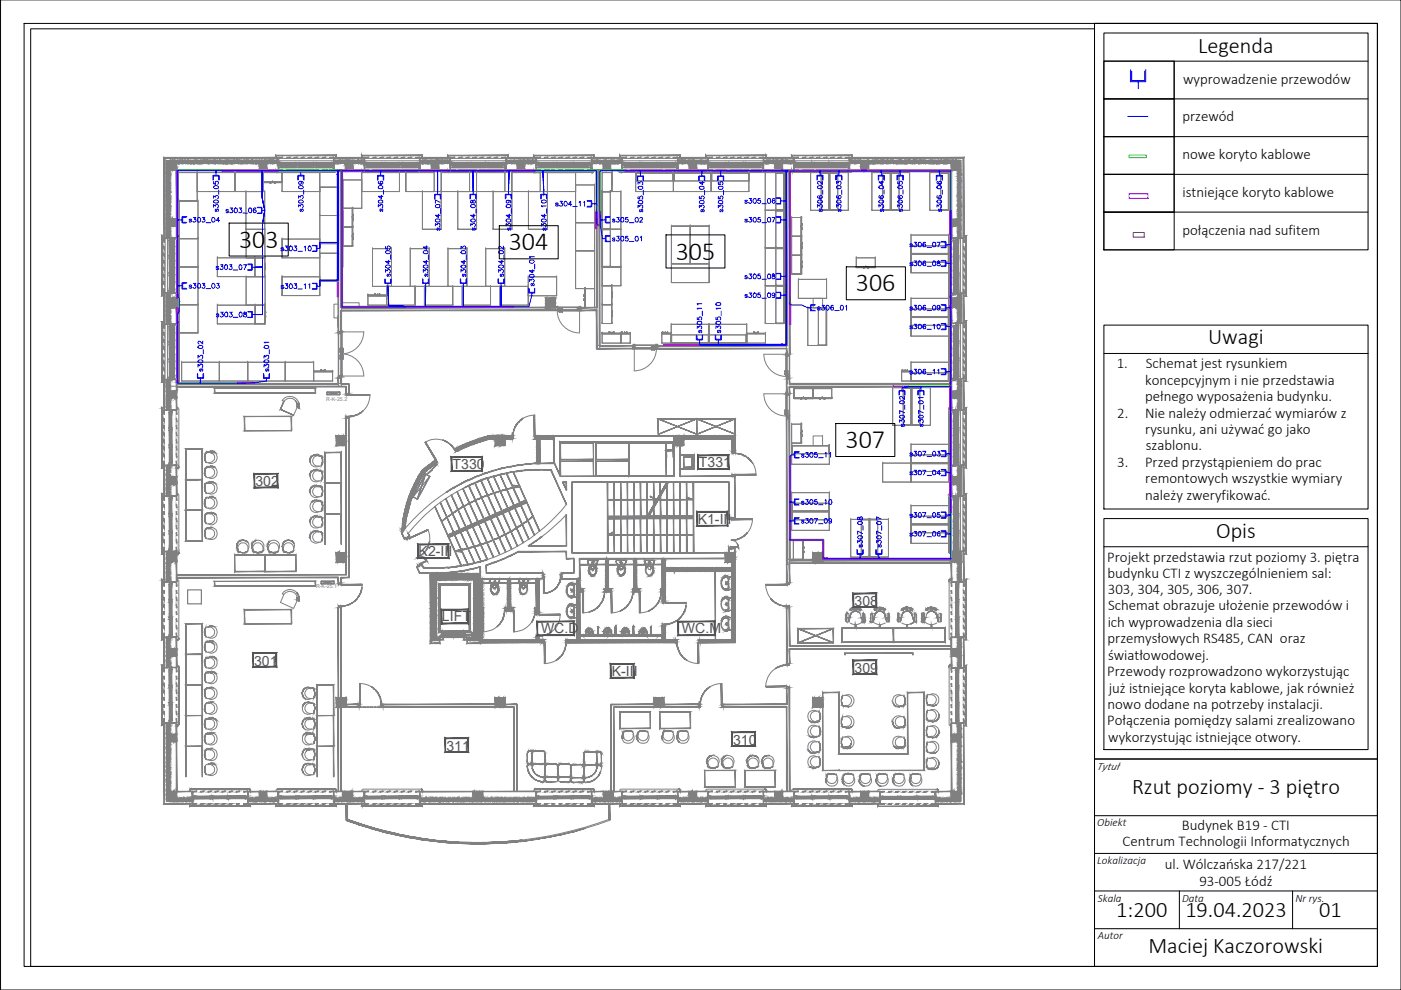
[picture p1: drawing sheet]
<svg xmlns="http://www.w3.org/2000/svg" width="297mm" height="210mm" viewBox="0 0 297 210" stroke-linecap="round" stroke-linejoin="round" font-family="sans-serif">
<defs><g id="words">
<g font-size="5.5">
<text x="50.7" y="52.5">303</text>
<text x="107.9" y="53.1">304</text>
<text x="143.3" y="55">305</text>
<text x="181.5" y="61.8">306</text>
<text x="179.3" y="95.1">307</text>
</g>
<g font-size="4.7">
<text x="254" y="11.1">Legenda</text>
<text x="256.1" y="73">Uwagi</text>
<text x="257.8" y="114">Opis</text>
<text x="240" y="168.4">Rzut poziomy - 3 piętro</text>
<text x="236.7" y="194.4">1:200</text>
<text x="251.3" y="194.4">19.04.2023</text>
<text x="279.7" y="194.4">01</text>
<text x="243.5" y="202.1">Maciej Kaczorowski</text>
</g>
<g font-size="3.2">
<text x="250.9" y="17.8">wyprowadzenie przewodów</text>
<text x="250.7" y="25.8">przewód</text>
<text x="250.7" y="33.8">nowe koryto kablowe</text>
<text x="250.7" y="41.8">istniejące koryto kablowe</text>
<text x="250.7" y="49.8">połączenia nad sufitem</text>
<text x="236.8" y="78.1">1.</text>
<text x="242.8" y="81.5">koncepcyjnym i nie przedstawia</text>
<text x="242.9" y="78.1">Schemat jest rysunkiem</text>
<text x="236.9" y="88.5">2.</text>
<text x="242.8" y="88.5">Nie należy odmierzać wymiarów z</text>
<text x="242.8" y="85">pełnego wyposażenia budynku.</text>
<text x="242.8" y="92">rysunku, ani używać go jako</text>
<text x="242.9" y="95.5">szablonu.</text>
<text x="236.9" y="98.9">3.</text>
<text x="242.8" y="98.9">Przed przystąpieniem do prac</text>
<text x="242.8" y="102.4">remontowych wszystkie wymiary</text>
<text x="242.8" y="105.9">należy zweryfikować.</text>
<text x="234.8" y="119.1">Projekt przedstawia rzut poziomy 3. piętra</text>
<text x="234.8" y="122.6">budynku CTI z wyszczególnieniem sal:</text>
<text x="234.9" y="125.9">303, 304, 305, 306, 307.</text>
<text x="234.9" y="129.4">Schemat obrazuje ułożenie przewodów i</text>
<text x="234.8" y="136.4">przemysłowych RS485, CAN oraz</text>
<text x="234.9" y="132.9">ich wyprowadzenia dla sieci</text>
<text x="234.8" y="143.3">Przewody rozprowadzono wykorzystując</text>
<text x="234.9" y="139.8">światłowodowej.</text>
<text x="235.1" y="146.8">już istniejące koryta kablowe, jak również</text>
<text x="234.8" y="153.8">Połączenia pomiędzy salami zrealizowano</text>
<text x="234.8" y="150.3">nowo dodane na potrzeby instalacji.</text>
<text x="235" y="157.2">wykorzystując istniejące otwory.</text>
<text x="238" y="179.5">Centrum Technologii Informatycznych</text>
<text x="250.6" y="176">Budynek B19 - CTI</text>
<text x="247" y="184.3">ul. Wólczańska 217/221</text>
<text x="254.3" y="187.8">93-005 Łódź</text>
</g>
<g font-size="3" fill="#545454">
<text x="96" y="99.4">T330</text>
<text x="148.2" y="99">T331</text>
<text x="54.2" y="103.1">302</text>
<text x="147.9" y="111">K1-III</text>
<text x="88.8" y="117.9">K2-III</text>
<text x="93.7" y="131.7">LIFT</text>
<text x="181.2" y="128.4">308</text>
<text x="114.7" y="134.2">WC.D</text>
<text x="144.6" y="134.2">WC.M</text>
<text x="53.9" y="141.1">301</text>
<text x="129.7" y="143.4">K-III</text>
<text x="181.2" y="142.6">309</text>
<text x="94.6" y="159.1">311</text>
<text x="155.4" y="157.9">310</text>
</g>
<g font-size="2.4">
<text x="232.6" y="163.3">Tytuł</text>
<text x="232.6" y="175.2">Obiekt</text>
<text x="232.6" y="183.2">Lokalizacja</text>
<text x="232.8" y="191.2">Skala</text>
<text x="250.6" y="191.1">Data</text>
<text x="274.6" y="191.1">Nr rys.</text>
<text x="232.8" y="199.2">Autor</text>
</g>
<g font-size="1.1" fill="#808080">
<text x="69.2" y="84.9">R-K-25.2</text>
<text x="67" y="124.8">R-K-25.1</text>
</g>
</g></defs>
<g fill="none" stroke="#00f" stroke-width=".21">
<path d="M239.7 14.8v2.5h3.2v-2.5M239.9 15v2.1h2.8v-2.1M241.3 17.3v1.5M45.2 38.2v-1h1.3v1M45.2 38.1v-.8h1.1v.8M45.8 36.6v.6M63.1 38.2v-1h1.4v1M63.2 38.1v-.8h1.1v.8M63.8 36.6v.6M80 38.2v-1h1.4v1M80.2 38.1v-.8h1.1v.8M80.7 36.6v.6"/>
<path d="M135.2 38.3v-1h1.2v1M135.2 38.2v-.8h1.1v.8M135.8 36.7v.6M148.2 38.3v-1h1.2v1M148.2 38.2v-.8h1.1v.8M148.8 36.7v.6M152.1 38.3v-1h1.3v1M152.3 38.2v-.8h1.1v.8M152.8 36.7v.6M173.2 38.2v-1h1.3v1M173.3 38.1v-.8h1.1v.8M173.8 36.6v.6"/>
<path d="M177.2 38.2v-1h1.3v1M177.3 38.1v-.8h1.1v.8M177.9 36.6v.6M186.2 38.2v-1h1.3v1M186.3 38.1v-.8h1.1v.8M186.8 36.6v.6M190.2 38.2v-1h1.3v1M190.3 38.1v-.8h1.1v.8M190.9 36.6v.6M198.5 38.2v-1h1.3v1M198.6 38.1v-.8h1.1v.8M199.2 36.6v.6"/>
<path d="M38 46.6h.6M39.5 46.1h-.8v1h.8M39.6 60h-1v1.3h1M39.6 45.9h-1v1.4h1M52.5 56h1v1.3h-1M52.6 56.1h.8v1.1h-.8M53.5 56.7h.5M54.5 44h1v1.3h-1M54.6 44h.8v1.1h-.8M55.5 44.6h.6M66.2 52h1v1.3h-1M66.3 52.1h.8v1.1h-.8"/>
<path d="M67.2 52.7h.6M81.6 59.1v1h1.3v-1M81.7 59.2v.8h1.1v-.8M89.6 59.1v1h1.3v-1M89.7 59.2v.8h1.1v-.8M92.1 42.2v-1h1.4v1M92.2 42.1v-.8h1.1v.8M92.8 40.6v.6M97.6 59.1v1h1.3v-1M97.7 59.2v.8h1.1v-.8M99.6 42.2v-1h1.4v1M99.8 42.1v-.8h1.1v.8"/>
<path d="M100.3 40.6v.6M105.6 59.1v1h1.3v-1M105.7 59.2v.8h1.1v-.8M107.1 42.2v-1h1.3v1M107.3 42.1v-.8h1.1v.8M107.8 40.6v.6M114.7 42.2v-1h1.2v1M114.8 42.1v-.8h1.1v.8M115.3 40.6v.6M124.4 42.6h1.1v1.3h-1.1M124.5 42.6h.8v1.1h-.8M125.5 43.2h.6"/>
<path d="M127.7 50.6h.6M127.7 46.6h.6M129.3 50.1h-.8v1.1h.8M129.3 46.1h-.8v1h.8M129.4 50h-1.1v1.2h1.1M129.4 45.9h-1.1v1.4h1.1M164.5 42h1.1v1.2h-1.1M164.5 45.9h1.1v1.4h-1.1M164.5 58h1.1v1.2h-1.1M164.7 42.1h.8v1.1h-.8M164.7 46.1h.8v1h-.8M164.7 58.1h.8v1.1h-.8"/>
<path d="M165.6 46.6h.5M165.6 42.6h.5M165.6 58.6h.5M199.5 51.2h1.1v1.3h-1.1M199.5 55.2h1.1v1.3h-1.1M199.6 51.3h.8v1.1h-.8M199.6 55.3h.8v1.1h-.8M200.6 51.9h.6M200.6 55.9h.6M38 60.6h.6M39.5 60h-.8v1.1h.8M41.9 79.2v1h1.3v-1"/>
<path d="M41.9 79.3v.8h1.1v-.8M52.5 66.1h1v1.2h-1M52.6 66.1h.8v1.1h-.8M53.5 66.7h.6M55.9 79.2v1h1.2v-1M56 79.3v.8h1.1v-.8M66.2 60h1v1.3h-1M66.3 60.1h.8v1.1h-.8M67.2 60.7h.6M82.2 60.1v.6M90.2 60.1v.6M98.2 60.1v.6"/>
<path d="M106.2 60.1v.6M112.1 61.1v1h1.3v-1M112.2 61.2v.8h1.1v-.8M112.8 62.1v.6M147.6 71v1.1h1.4v-1.1M147.8 71.1v.8h1.1v-.8M148.3 72.1v.6M151.7 71v1.1h1.2v-1.1M151.8 71.1v.8h1.1v-.8M152.3 72.1v.6M164.5 61.9h1.1v1.4h-1.1M164.7 62h.8v1.1h-.8"/>
<path d="M165.6 62.6h.5M171.3 65.2h.6M172.7 64.7h-.8v1.1h.8M172.9 64.6h-1v1.3h1M199.5 64.6h1.1v1.3h-1.1M199.5 68.6h1.1v1.3h-1.1M199.5 78.2h1.1v1.2h-1.1M199.6 64.7h.8v1.1h-.8M199.6 68.7h.8v1.1h-.8M199.6 78.2h.8v1.1h-.8M200.6 65.2h.6M200.6 69.2h.6"/>
<path d="M200.6 78.8h.6M42.5 80.2v.6M56.5 80.2v.6M167.8 96.4h.6M169.4 95.9h-.8v1.1h.8M169.4 95.8h-1v1.3h1M190.6 83.8v-1h1.3v1M190.7 83.7v-.8h1.1v.8M191.2 82.2v.6M194.6 83.8v-1h1.3v1M194.7 83.7v-.8h1.1v.8M195.3 82.2v.6"/>
<path d="M199.5 95.6h1.1v1.2h-1.1M199.5 99.5h1.1v1.4h-1.1M199.6 95.6h.8v1.1h-.8M199.6 99.7h.8v1.1h-.8M200.6 96.2h.6M167.8 106.4h.6M167.8 110.5h.6M169.4 105.9h-.8v1.1h.8M169.4 109.9h-.8v1.1h.8M169.4 105.8h-1v1.3h1M169.4 109.8h-1v1.3h1M181.7 116.5v1h1.3v-1"/>
<path d="M181.8 116.6v.8h1.1v-.8M182.4 117.5v.6M185.7 116.5v1h1.3v-1M185.8 116.6v.8h1.1v-.8M186.3 117.5v.6M199.5 108.6h1.1v1.3h-1.1M199.5 112.5h1.1v1.3h-1.1M199.6 108.6h.8v1.1h-.8M199.6 112.7h.8v1.1h-.8M200.6 100.2h.6M200.6 109.2h.6M200.6 113.2h.6"/>
</g>
<!-- layer: NOTATKI -->
<g fill="#808080" stroke="#808080" stroke-width=".21">
<path d="M180.6 34.1h.1z"/>
<path d="M181 34.3l.1 .1z"/>
<path d="M181.2 34.3l.1 .1z"/>
<path d="M181.1 34.3h.1z"/>
<path d="M181.6 34.2l.1-.1z"/>
<path d="M181.8 34.2v.1z"/>
<path d="M182.4 34.3l.1 .1z"/>
<path d="M182.6 34.3l.1 .1z"/>
<path d="M183.6 34.2l.1 .1z"/>
<path d="M183.8 34.2l.1 .1z"/>
<path d="M184.3 34.3v.1z"/>
<path d="M184.3 34.5l.1 .1z"/>
<path d="M184.5 34.5l.1 .1z"/>
<path d="M185 34.2l.1 .1z"/>
<path d="M185.2 34.2v.1z"/>
<path d="M186.1 34.3v.1z"/>
<path d="M186 34.3h.1z"/>
<path d="M186.3 34.3v.1z"/>
<path d="M186.5 34.1v.1z"/>
<path d="M186.5 34.5l.2 .1z"/>
<path d="M186.8 34.2l.1 .1z"/>
<path d="M187.1 34.2v.1z"/>
<path d="M187.3 34.2v.1z"/>
<path d="M187.3 34.1h.1z"/>
<path d="M187.9 34.3l.1 .1z"/>
<path d="M187.8 34.3h.1z"/>
<path d="M188.1 34.3l.1 .1z"/>
<path d="M188 34.3h.1z"/>
<path d="M188.3 34.2l.1-.1z"/>
<path d="M188.5 34.2l.1-.1z"/>
<path d="M188.7 34.2l.1 .1z"/>
<path d="M189.3 34.3l.1 .1z"/>
<path d="M189.5 34.2l.1 .1z"/>
<path d="M189.7 34.2l.1 .1z"/>
<path d="M190.7 34.2l.1 .1z"/>
<path d="M190.9 34.3h.1z"/>
<path d="M191.2 34.3v.1z"/>
<path d="M191.1 34.3h.1z"/>
<path d="M191.4 34.3v.1z"/>
<path d="M191.2 34.5l.1 .1z"/>
<path d="M191.3 34.3h.1z"/>
<path d="M191.4 34.5l.1 .1z"/>
<path d="M191.9 34.2l.1 .1z"/>
<path d="M192.2 34.5l.1 .1z"/>
<path d="M192.3 34.2l.1-.1z"/>
<path d="M192.9 34.3h.1z"/>
<path d="M193.2 34.3v.1z"/>
<path d="M193.1 34.3h.1z"/>
<path d="M193.2 34.5l.2 .1z"/>
<path d="M193.4 34.2v-.1z"/>
<path d="M193.4 34.5l.2 .1z"/>
<path d="M193.7 34.2l.1 .1z"/>
<path d="M194 34.2v.1z"/>
<path d="M194.2 34.1h.1z"/>
<path d="M194.5 34.2l.1 .1z"/>
<path d="M194.8 34.3l.1 .1z"/>
<path d="M195 34.3l.1 .1z"/>
<path d="M194.9 34.3h.1z"/>
<path d="M195.2 34.3l.1 .1z"/>
<path d="M195.2 34.2l.1-.1z"/>
<path d="M196.2 34.2v.1z"/>
<path d="M196.5 34.3v.1z"/>
<path d="M196.6 34.2l.1 .1z"/>
<path d="M197.4 34.6l.1-.1z"/>
<path d="M197.6 34.2l.1 .1z"/>
<path d="M197.8 34.3h.1z"/>
<path d="M198 34.3h.1z"/>
<path d="M198.3 34.3v.1z"/>
<path d="M198.2 34.3h.1z"/>
<path d="M198.9 34.5l.1 .1z"/>
<path d="M199.1 34.5l.1 .1z"/>
<path d="M199.4 34.2l.1 .1z"/>
<path d="M199.8 34.2l.1 .1z"/>
<path d="M200.1 34.3v.1z"/>
<path d="M199.9 34.4l.1 .1z"/>
<path d="M200 34.3h.1z"/>
<path d="M200.3 34.2v-.1z"/>
<path d="M200.9 34.2v.1z"/>
<path d="M201.5 34.2v.1z"/>
<path d="M201.7 34.3l.1 .1z"/>
<path d="M201.9 34.3l.1 .1z"/>
<path d="M202.1 34.3l.1 .1z"/>
<path d="M202.2 34.1l-.1 .1z"/>
<path d="M202.3 34.3l.1 .1z"/>
<path d="M203.1 34.2v.1z"/>
<path d="M203.4 34.3v.1z"/>
<path d="M203.3 34.5h.1z"/>
<path d="M203.3 34.9l.1-.1z"/>
<path d="M203.3 34.7h.1z"/>
<path d="M203.4 34.8l.1-.1z"/>
<path d="M203.4 35.1l.1 .1z"/>
<path d="M203.4 35.3l.1 .1z"/>
<path d="M203.3 35.3h.1z"/>
<path d="M203.3 35.5h.1z"/>
<path d="M203.4 35.7l.1-.1z"/>
<path d="M203.3 35.7h.1z"/>
<path d="M203.4 35.9l.1 .1z"/>
<path d="M203.3 36h.1z"/>
<path d="M203.4 36.1l.1 .1z"/>
<path d="M203.3 36.1h.1z"/>
<path d="M203.4 36.3l.1-.1z"/>
<path d="M203.4 36.3l.1 .1z"/>
<path d="M203.3 36.3h.1z"/>
<path d="M203.4 36.5l.1-.1z"/>
<path d="M203.4 36.5l.1 .1z"/>
<path d="M203.3 36.7l.1-.1z"/>
<path d="M203.3 36.5h.1z"/>
<path d="M203.4 36.8h.1z"/>
<path d="M203.4 37.1l.1-.1z"/>
<path d="M203.4 37.3l.1-.1z"/>
<path d="M203.6 38.5l-.1 .1z"/>
<path d="M203.4 37.5l.1-.1z"/>
<path d="M203.4 37.5l.1 .1z"/>
<path d="M203.3 37.5l.1 .1z"/>
<path d="M203.4 37.9l.1-.1z"/>
<path d="M203.3 37.9l.1 .1z"/>
<path d="M203.4 38.1l.1-.1z"/>
<path d="M203.4 38.4l.1 .1z"/>
<path d="M203.3 38.5h.1z"/>
<path d="M203.3 38.3l.1 .1z"/>
<path d="M203.4 38.7l.1-.1z"/>
<path d="M203.4 38.9l.1-.1z"/>
<path d="M203.3 39h.1z"/>
<path d="M203.4 39.1l.1-.1z"/>
<path d="M203.3 39.3h.1z"/>
<path d="M203.4 39.3l.1-.1z"/>
<path d="M203.4 39.3l.1 .1z"/>
<path d="M203.3 39.3l.1 .1z"/>
<path d="M203.4 39.6h.1z"/>
<path d="M203.3 39.6h.1z"/>
<path d="M203.3 39.8h.1z"/>
<path d="M203.4 39.9l.1-.1z"/>
<path d="M203.3 40.1h.1z"/>
<path d="M203.4 40.1l.1-.1z"/>
<path d="M203.4 40.2l.1 .1z"/>
<path d="M203.3 40.4h.1z"/>
<path d="M203.3 40.6h.1z"/>
<path d="M203.3 40.8h.1z"/>
<path d="M203.4 40.9l.1-.1z"/>
<path d="M203.4 41.2h.1z"/>
<path d="M203.3 41.2h.1z"/>
<path d="M203.4 41.4l.1 .1z"/>
<path d="M203.3 41.4h.1z"/>
<path d="M203.3 41.8l.1-.1z"/>
<path d="M203.3 41.6h.1z"/>
<path d="M203.4 41.7l.1-.1z"/>
<path d="M203.4 42l.1 .1z"/>
<path d="M203.4 42.2l.1 .1z"/>
<path d="M203.4 42.3h.1z"/>
<path d="M203.3 42.4h.1z"/>
<path d="M203.4 42.6l.1-.1z"/>
<path d="M203.3 42.6h.1z"/>
<path d="M203.4 42.8l.1 .1z"/>
<path d="M203.4 43l.1 .1z"/>
<path d="M203.4 43.2l.1-.1z"/>
<path d="M203.4 43.2l.1 .1z"/>
<path d="M203.3 43.2h.1z"/>
<path d="M203.4 43.4l.1-.1z"/>
<path d="M203.4 43.4l.1 .1z"/>
<path d="M203.3 43.6l.1-.1z"/>
<path d="M203.3 44.2h.1z"/>
<path d="M203.2 44.2v.1z"/>
<path d="M203.3 43.4h.1z"/>
<path d="M203.4 43.7h.1z"/>
<path d="M203.4 44l.1-.1z"/>
<path d="M203.3 44l.1 .1z"/>
<path d="M203.4 44.2l.1-.1z"/>
<path d="M203.4 44.4l.1-.1z"/>
<path d="M203.4 44.4l.1 .1z"/>
<path d="M203.3 44.4l.1 .1z"/>
<path d="M203.4 44.6l.1 .1z"/>
<path d="M203.3 44.8l.1 .1z"/>
<path d="M203.4 45l.1-.1z"/>
<path d="M203.4 45.3l.1 .1z"/>
<path d="M203.3 45.4h.1z"/>
<path d="M203.3 45.2l.1 .1z"/>
<path d="M203.4 45.5l.1 .1z"/>
<path d="M203.3 45.6h.1z"/>
<path d="M203.3 45.6l.1 .1z"/>
<path d="M203.4 45.8l.1-.1z"/>
<path d="M203.6 47.3l-.1 .1z"/>
<path d="M203.3 45.9h.1z"/>
<path d="M203.4 46l.1-.1z"/>
<path d="M203.4 46.2l.1-.1z"/>
<path d="M203.4 46.2l.1 .1z"/>
<path d="M203.3 46.2l.1 .1z"/>
<path d="M203.4 46.5h.1z"/>
<path d="M203.3 46.5h.1z"/>
<path d="M203.3 46.8h.1z"/>
<path d="M203.3 46.7h.1z"/>
<path d="M203.4 46.8l.1-.1z"/>
<path d="M203.3 47h.1z"/>
<path d="M203.4 47l.1-.1z"/>
<path d="M203.3 47.3h.1z"/>
<path d="M203.3 47.5h.1z"/>
<path d="M203.4 47.7l.1 .1z"/>
<path d="M203.3 47.7h.1z"/>
<path d="M203.3 48.1h.1z"/>
<path d="M203.4 48.2l.1-.1z"/>
<path d="M203.4 48.3l.1 .1z"/>
<path d="M203.3 48.3h.1z"/>
<path d="M203.3 48.7l.1-.1z"/>
<path d="M203.3 48.5h.1z"/>
<path d="M203.4 48.6l.1-.1z"/>
<path d="M203.5 48.7h.1z"/>
<path d="M203.4 48.7h.1z"/>
<path d="M203.4 48.9l.1 .1z"/>
<path d="M203.4 49h.1z"/>
<path d="M203.4 49.1l.1 .1z"/>
<path d="M203.3 49.1h.1z"/>
<path d="M203.4 49.2h.1z"/>
<path d="M203.2 49.7v.1z"/>
<path d="M203.3 49.3h.1z"/>
<path d="M203.4 49.5l.1-.1z"/>
<path d="M203.3 49.5h.1z"/>
<path d="M203.4 49.7l.1 .1z"/>
<path d="M203.4 49.8h.1z"/>
<path d="M203.4 49.9l.1 .1z"/>
<path d="M203.4 50.1l.1-.1z"/>
<path d="M203.4 50.1l.1 .1z"/>
<path d="M203.3 50.1h.1z"/>
<path d="M203.4 50.3l.1-.1z"/>
<path d="M203.3 50.5l.1-.1z"/>
<path d="M203.3 50.3h.1z"/>
<path d="M114.3 129.9l-.1 .1z"/>
<path d="M105.8 92.5l.1-.1z"/>
<path d="M106.2 92.5l.1-.1z"/>
<path d="M106.6 92.4l.1 .1z"/>
<path d="M92.3 121.7l.1-.1z"/>
<path d="M94.3 122.8l-.1 .1z"/>
<path d="M95.6 122.9l.1-.1z"/>
<path d="M97.6 121.7l.1-.1z"/>
<path d="M100.3 121.7l.1-.1z"/>
<path d="M99.7 122.8l-.1 .1z"/>
<path d="M91.3 131.7v-.1z"/>
<path d="M101.7 121.7l.1-.1z"/>
<path d="M92.4 133.7l.1-.1z"/>
<path d="M100.7 126.3v.1z"/>
<path d="M100.7 129v.1z"/>
<path d="M101.8 128.4l-.1 .1z"/>
<path d="M101.8 133.7l-.1 .1z"/>
<path d="M100.7 135.7v.1z"/>
<path d="M35.7 50.2h.1z"/>
<path d="M35.7 50h.1z"/>
<path d="M35.5 49.9v.2z"/>
<path d="M35.8 49.7l-.1 .1z"/>
<path d="M35.8 49.1l-.1 .1z"/>
<path d="M35.8 48.9l-.1 .1z"/>
<path d="M35.7 48.8l.1-.1z"/>
<path d="M35.8 48.5l-.1 .1z"/>
<path d="M35.8 48.1l-.1 .1z"/>
<path d="M35.5 48.1v.1z"/>
<path d="M35.7 48l.1-.1z"/>
<path d="M35.5 47.9v.1z"/>
<path d="M35.7 47.6l.1-.1z"/>
<path d="M35.7 47.2l.1-.1z"/>
<path d="M35.8 46.9l-.1 .1z"/>
<path d="M35.8 46.7l-.1 .1z"/>
<path d="M35.8 46.1l-.1 .1z"/>
<path d="M35.5 46.1v.1z"/>
<path d="M35.5 45.9v.1z"/>
<path d="M35.7 45.1h.1z"/>
<path d="M35.7 44.9h.1z"/>
<path d="M35.5 44.6v.2z"/>
<path d="M35.7 44.3h.1z"/>
<path d="M35.9 44v.2z"/>
<path d="M35.8 43.8l-.1 .1z"/>
<path d="M35.5 43.9l.1 .1z"/>
<path d="M35.7 43.7h.1z"/>
<path d="M35.5 43.7l.1 .1z"/>
<path d="M35.7 43.5l.1-.1z"/>
<path d="M35.8 43.2l-.1 .1z"/>
<path d="M35.7 42.9h.1z"/>
<path d="M35.7 42.5h.1z"/>
<path d="M35.8 42.2l-.1 .1z"/>
<path d="M35.9 42.1v.1z"/>
<path d="M35.8 41.8l-.1 .1z"/>
<path d="M35.5 41.9l.1 .1z"/>
<path d="M35.8 41.6l-.1 .1z"/>
<path d="M35.7 41.5h.1z"/>
<path d="M35.7 41.3l.1-.1z"/>
<path d="M35.5 41.2v.1z"/>
<path d="M35.7 40.7l.1-.1z"/>
<path d="M35.7 40.5l.1-.1z"/>
<path d="M35.8 40.2l-.1 .1z"/>
<path d="M35.8 39.8l-.1 .1z"/>
<path d="M35.7 39.3l.1-.1z"/>
<path d="M35.5 39.2v.1z"/>
<path d="M35.5 39v.1z"/>
<path d="M35.9 38.8v.1z"/>
<path d="M35.5 38.6l.1 .1z"/>
<path d="M35.8 38.2h-.1z"/>
<path d="M35.8 37.9l-.1 .1z"/>
<path d="M35.7 37.4h.1z"/>
<path d="M35.8 37.1l-.1 .1z"/>
<path d="M35.7 37h.1z"/>
<path d="M35.5 37l.1 .1z"/>
<path d="M35.5 36.8l.1 .1z"/>
<path d="M35.8 36.5l-.1 .1z"/>
<path d="M35.7 36.4h.1z"/>
<path d="M35.7 36.2h.1z"/>
<path d="M35.8 35.9l-.1 .1z"/>
<path d="M35.7 35.6h.1z"/>
<path d="M35.7 35.4h.1z"/>
<path d="M35.8 35.1l-.1 .1z"/>
<path d="M35.7 35l.1-.1z"/>
<path d="M35.5 35l.1 .1z"/>
<path d="M35.8 34.5l-.1 .1z"/>
<path d="M35.8 34.3l-.1 .1z"/>
<path d="M36.3 34.1l-.1 .1z"/>
<path d="M36.4 34.5v.1z"/>
<path d="M36.6 34.2v.1z"/>
<path d="M38 34.2l.1-.1z"/>
<path d="M38.3 34.1l-.1 .1z"/>
<path d="M38.4 34.3l.1 .1z"/>
<path d="M38.6 34.3l.1 .1z"/>
<path d="M38.8 34.3l.1 .1z"/>
<path d="M39 34.3l.1 .1z"/>
<path d="M39.2 34.3l.1 .1z"/>
<path d="M40 34.3h.1z"/>
<path d="M40.4 34.2l.1 .1z"/>
<path d="M40.6 34.3h.1z"/>
<path d="M40.9 34.5l.1 .1z"/>
<path d="M41.3 34.1h.1z"/>
<path d="M41.4 34.2l.1 .1z"/>
<path d="M42.1 34.3v.1z"/>
<path d="M42 34.3h.1z"/>
<path d="M42.7 34.3v.1z"/>
<path d="M42.7 34.2v.1z"/>
<path d="M43.5 34.2v.1z"/>
<path d="M43.7 34.2v.1z"/>
<path d="M44.1 34.5v.1z"/>
<path d="M44.3 34.2l.1-.1z"/>
<path d="M44.9 34.2l.1-.1z"/>
<path d="M45.1 34.2l.1-.1z"/>
<path d="M45.3 34.2l.1 .1z"/>
<path d="M45.5 34.3l.1 .1z"/>
<path d="M45.9 34.3l.1 .1z"/>
<path d="M46.9 34.3h.1z"/>
<path d="M47.2 34.3v.1z"/>
<path d="M47.3 34.2l.1 .1z"/>
<path d="M47.5 34.2l.1 .1z"/>
<path d="M48 34.5l.2 .1z"/>
<path d="M48.2 34.1h.1z"/>
<path d="M48.5 34.2l.1 .1z"/>
<path d="M49.6 34.3v.1z"/>
<path d="M49.5 34.3h.1z"/>
<path d="M49.9 34.1l-.1 .1z"/>
<path d="M50.4 34.2v.1z"/>
<path d="M50.8 34.3l.1 .1z"/>
<path d="M50.7 34.3h.1z"/>
<path d="M51 34.6l.1-.1z"/>
<path d="M51.2 34.3l.1 .1z"/>
<path d="M51.9 34.1l-.1 .1z"/>
<path d="M52.1 34.1l-.1 .1z"/>
<path d="M52.2 34.2l.1 .1z"/>
<path d="M52.4 34.3l.1 .1z"/>
<path d="M52.8 34.3l.1 .1z"/>
<path d="M53.8 34.3h.1z"/>
<path d="M54.1 34.3v.1z"/>
<path d="M54.2 34.2l.1 .1z"/>
<path d="M54.4 34.2l.1 .1z"/>
<path d="M54.7 34.3v.1z"/>
<path d="M54.7 34.5l.1 .1z"/>
<path d="M55.4 34.2l.1 .1z"/>
<path d="M56 34.6l.1-.1z"/>
<path d="M56.2 34.2l.1 .1z"/>
<path d="M56.5 34.3v.1z"/>
<path d="M56.4 34.3h.1z"/>
<path d="M57.7 34.3l.1 .1z"/>
<path d="M57.6 34.3h.1z"/>
<path d="M58.1 34.3l.1 .1z"/>
<path d="M58.3 34.3l.1 .1z"/>
<path d="M71.2 34.3h.1z"/>
<path d="M71.9 34.3v.1z"/>
<path d="M72.6 34.2l.1 .1z"/>
<path d="M72.9 34.4l.1 .1z"/>
<path d="M73.3 34.3v.1z"/>
<path d="M73.1 34.4l.1 .1z"/>
<path d="M73.2 34.3h.1z"/>
<path d="M73.5 34.2l.1-.1z"/>
<path d="M74.5 34.3l.1 .1z"/>
<path d="M74.7 34.3l.1 .1z"/>
<path d="M74.9 34.3l.1 .1z"/>
<path d="M75.1 34.3l.1 .1z"/>
<path d="M75.3 34.3l.1 .1z"/>
<path d="M76.4 34.3v.1z"/>
<path d="M76.6 34.3v.1z"/>
<path d="M76.7 34.2l.1 .1z"/>
<path d="M89.2 34.3h.1z"/>
<path d="M89.4 34.2l.1 .1z"/>
<path d="M89.6 34.2l.1 .1z"/>
<path d="M89.9 34.3v.1z"/>
<path d="M89.8 34.3h.1z"/>
<path d="M90.1 34.3l.1 .1z"/>
<path d="M90 34.6l.2-.1z"/>
<path d="M90 34.3h.1z"/>
<path d="M90.2 34.5l.1 .1z"/>
<path d="M90.7 34.2v.1z"/>
<path d="M91.6 34.3h.1z"/>
<path d="M91.9 34.3l.1 .1z"/>
<path d="M92.1 34.2l.1-.1z"/>
<path d="M92.6 34.5l-.1 .1z"/>
<path d="M92.5 34.2l.1 .1z"/>
<path d="M92.7 34.2l.1 .1z"/>
<path d="M92.9 34.2v.1z"/>
<path d="M93.3 34.2v.1z"/>
<path d="M93.5 34.3l.1 .1z"/>
<path d="M93.8 34.3v.1z"/>
<path d="M93.7 34.3h.1z"/>
<path d="M93.9 34.3l.1 .1z"/>
<path d="M94 34.1l-.1 .1z"/>
<path d="M94.1 34.2l.1-.1z"/>
<path d="M94.4 34.1l-.1 .1z"/>
<path d="M94.9 34.3l.1 .1z"/>
<path d="M95.2 34.3v.1z"/>
<path d="M95.1 34.3h.1z"/>
<path d="M107.9 34.2v.1z"/>
<path d="M108.3 34.2l.1 .1z"/>
<path d="M109 34.5l-.1 .1z"/>
<path d="M109.1 34.6l.1-.1z"/>
<path d="M109.7 34.2v.1z"/>
<path d="M110.6 34.3v.1z"/>
<path d="M110.4 34.5l.1 .1z"/>
<path d="M110.6 34.5l.1 .1z"/>
<path d="M110.8 34.5l.1 .1z"/>
<path d="M111.1 34.2l.1 .1z"/>
<path d="M111.3 34.2l-.1 .1z"/>
<path d="M111.3 34.6l.1-.1z"/>
<path d="M111.3 34.2l.1 .1z"/>
<path d="M111.6 34.4l.1 .1z"/>
<path d="M112.4 34.3v.1z"/>
<path d="M112.3 34.3h.1z"/>
<path d="M112.6 34.2v-.1z"/>
<path d="M112.7 34.3l-.1 .1z"/>
<path d="M112.9 34.2l.1 .1z"/>
<path d="M113.1 34.2l.1 .1z"/>
<path d="M113.6 34.3l.1 .1z"/>
<path d="M125.6 34.1l-.1 .1z"/>
<path d="M125.8 34.1h.1z"/>
<path d="M125.9 34.2l.1-.1z"/>
<path d="M126.5 34.2l.1 .1z"/>
<path d="M126.7 34.3l.1 .1z"/>
<path d="M126.9 34.2v.1z"/>
<path d="M127.2 34.3v.1z"/>
<path d="M127.1 34.3h.1z"/>
<path d="M127.5 34.3l.1 .1z"/>
<path d="M127.9 34.2l.1 .1z"/>
<path d="M128.1 34.3h.1z"/>
<path d="M128.3 34.3h.1z"/>
<path d="M128.6 34.3v.1z"/>
<path d="M128.7 34.2l.1 .1z"/>
<path d="M129.2 34.5l.2 .1z"/>
<path d="M130.2 34.2v.1z"/>
<path d="M130.4 34.3l.1 .1z"/>
<path d="M130.3 34.3h.1z"/>
<path d="M130.5 34.5l.1 .1z"/>
<path d="M130.8 34.5v.1z"/>
<path d="M144 34.3v.1z"/>
<path d="M143.9 34.3h.1z"/>
<path d="M144.4 34.5l.2 .1z"/>
<path d="M144.7 34.2l.1 .1z"/>
<path d="M145.3 34.6l.1-.1z"/>
<path d="M145.8 34.3l.1 .1z"/>
<path d="M145.7 34.3h.1z"/>
<path d="M146.2 34.1v.1z"/>
<path d="M146.4 34.2l.1-.1z"/>
<path d="M146.5 34.2l.1 .1z"/>
<path d="M146.8 34.3l.1 .1z"/>
<path d="M147.2 34.3l.1 .1z"/>
<path d="M148.4 34.2v.1z"/>
<path d="M149.1 34.3v.1z"/>
<path d="M149.1 34.5l.1 .1z"/>
<path d="M149.3 34.5l.1 .1z"/>
<path d="M149.8 34.2l.1 .1z"/>
<path d="M150.1 34.3v.1z"/>
<path d="M162.8 34.2v.1z"/>
<path d="M162.8 34.5l.2 .1z"/>
<path d="M163.4 34.2v.1z"/>
<path d="M164 34.2l.1-.1z"/>
<path d="M164.5 34.3v.1z"/>
<path d="M165.2 34.3l.1 .1z"/>
<path d="M165.4 34.3l.1 .1z"/>
<path d="M165.6 34.3l.1 .1z"/>
<path d="M166 34.3l.1 .1z"/>
<path d="M166.1 34.1l-.1 .1z"/>
<path d="M167.2 34.2l.1 .1z"/>
<path d="M167.8 34.6l.1-.1z"/>
<path d="M203.4 62.2h.1z"/>
<path d="M203.3 62.5h.1z"/>
<path d="M203.2 62.5h.2z"/>
<path d="M203.3 62.3l.1 .1z"/>
<path d="M203.4 62.5l.1-.1z"/>
<path d="M203.3 62.5l.1 .1z"/>
<path d="M203.4 62.8h.1z"/>
<path d="M203.4 62.9l.1-.1z"/>
<path d="M203.4 63h.1z"/>
<path d="M203.2 63.1h.2z"/>
<path d="M203.3 62.9l.1 .1z"/>
<path d="M203.4 63.1l.1-.1z"/>
<path d="M203.4 63.2l.1 .1z"/>
<path d="M203.3 63.3h.1z"/>
<path d="M203.3 63.1l.1 .1z"/>
<path d="M203.3 63.5h.1z"/>
<path d="M203.4 63.7l.1-.1z"/>
<path d="M203.3 63.9h.1z"/>
<path d="M203.4 63.9l.1-.1z"/>
<path d="M203.3 64.1h.1z"/>
<path d="M203.3 63.9l.1 .1z"/>
<path d="M203.4 64.1l.1-.1z"/>
<path d="M203.4 64.1l.1 .1z"/>
<path d="M203.3 64.1l.1 .1z"/>
<path d="M203.4 64.3l.1-.1z"/>
<path d="M203.4 64.4h.1z"/>
<path d="M203.3 64.4h.1z"/>
<path d="M203.3 64.7h.1z"/>
<path d="M203.4 64.7l.1-.1z"/>
<path d="M203.3 66h.1z"/>
<path d="M203.4 64.9l.1-.1z"/>
<path d="M203.3 65h.1z"/>
<path d="M203.4 65.2l.1 .1z"/>
<path d="M203.3 65.3h.1z"/>
<path d="M203.3 65.5h.1z"/>
<path d="M203.4 65.5l.1-.1z"/>
<path d="M203.4 65.7l.1-.1z"/>
<path d="M203.4 65.9l.1-.1z"/>
<path d="M203.4 66l.1 .1z"/>
<path d="M203.4 66.1h.1z"/>
<path d="M203.4 66.2l.1 .1z"/>
<path d="M203.3 66.2h.1z"/>
<path d="M203.3 66.4h.1z"/>
<path d="M203.4 66.5l.1-.1z"/>
<path d="M203.4 66.7l.1-.1z"/>
<path d="M203.4 66.8l.1 .1z"/>
<path d="M203.3 67.2h.1z"/>
<path d="M203.4 67.3l.1-.1z"/>
<path d="M203.3 67.4l.1 .1z"/>
<path d="M203.4 67.5h.1z"/>
<path d="M203.4 68l.1-.1z"/>
<path d="M203.4 68l.1 .1z"/>
<path d="M203.3 68h.1z"/>
<path d="M203.3 68.4l.1-.1z"/>
<path d="M203.3 68.2l.1 .1z"/>
<path d="M203.4 68.3h.1z"/>
<path d="M203.4 80.4l.1 .1z"/>
<path d="M203.3 80.4l.1 .1z"/>
<path d="M203.3 81h.1z"/>
<path d="M203.2 81.2h.2z"/>
<path d="M203.4 81l.1-.1z"/>
<path d="M203.4 81.1l.1 .1z"/>
<path d="M203.3 81.2h.1z"/>
<path d="M203.4 81.2l.1-.1z"/>
<path d="M203.3 81.4h.1z"/>
<path d="M203.4 81.8h.2z"/>
<path d="M203.5 81.5h.1z"/>
<path d="M203.5 81.5l-.1 .1z"/>
<path d="M203.3 81.8h.1z"/>
<path d="M203.4 81.8l.1-.1z"/>
<path d="M203.4 82l.1-.1z"/>
<path d="M203.4 82.1h.1z"/>
<path d="M203.3 82.1h.1z"/>
<path d="M203.4 82.2l.1-.1z"/>
<path d="M203.4 82.3l.1 .1z"/>
<path d="M203.3 82.3h.1z"/>
<path d="M203.3 82.5h.1z"/>
<path d="M203.3 82.7h.1z"/>
<path d="M203.4 82.8l.1-.1z"/>
<path d="M203.4 82.9l.1 .1z"/>
<path d="M203.4 83l.1-.1z"/>
<path d="M203.4 83.1l.1 .1z"/>
<path d="M203.3 83.3h.1z"/>
<path d="M203.4 83.4l.1-.1z"/>
<path d="M203.3 83.5h.1z"/>
<path d="M203.4 83.6l.1-.1z"/>
<path d="M203.3 83.7h.1z"/>
<path d="M203.4 83.8l.1-.1z"/>
<path d="M203.4 84h.1z"/>
<path d="M203.4 84.1l.1 .1z"/>
<path d="M203.3 84.1l.1 .1z"/>
<path d="M203.3 84.5l.1-.1z"/>
<path d="M203.3 84.3h.1z"/>
<path d="M203.5 84.6v.1z"/>
<path d="M203.2 86v.1z"/>
<path d="M203.5 84.8v.1z"/>
<path d="M203.4 84.9l.1 .1z"/>
<path d="M203.3 85.1h.1z"/>
<path d="M203.3 85.3l.1 .1z"/>
<path d="M203.5 86.8h.2z"/>
<path d="M203.3 85.7h.1z"/>
<path d="M203.3 85.9h.1z"/>
<path d="M203.3 85.7l.1 .1z"/>
<path d="M203.4 86h.1z"/>
<path d="M203.3 85.9l.1 .1z"/>
<path d="M203.4 86.1l.1-.1z"/>
<path d="M203.4 86.2h.1z"/>
<path d="M203.3 86.1l.1 .1z"/>
<path d="M203.4 86.3l.1-.1z"/>
<path d="M203.3 86.3l.1 .1z"/>
<path d="M203.4 86.7l.1-.1z"/>
<path d="M203.4 86.8h.1z"/>
<path d="M203.4 98.9h.2z"/>
<path d="M203.3 99.6l.1 .1z"/>
<path d="M203.4 99l.1-.1z"/>
<path d="M203.3 99.1h.1z"/>
<path d="M203.4 99.2l.1-.1z"/>
<path d="M203.3 99.3h.1z"/>
<path d="M203.4 99.4l.1-.1z"/>
<path d="M203.4 99.5h.1z"/>
<path d="M203.3 99.7h.1z"/>
<path d="M203.3 100h.1z"/>
<path d="M203.3 99.9h.1z"/>
<path d="M203.4 100l.1-.1z"/>
<path d="M203.4 100.2l.1-.1z"/>
<path d="M203.4 100.3l.1 .1z"/>
<path d="M203.4 100.4l.1-.1z"/>
<path d="M203.5 100.5l-.1 .1z"/>
<path d="M203.3 100.7h.1z"/>
<path d="M203.4 100.8l.1-.1z"/>
<path d="M203.3 100.9h.1z"/>
<path d="M203.4 101l.1-.1z"/>
<path d="M203.3 101.2h.1z"/>
<path d="M203.4 101.2l.1-.1z"/>
<path d="M203.4 101.3l.1 .1z"/>
<path d="M203.3 101.3l.1 .1z"/>
<path d="M203.3 101.5h.1z"/>
<path d="M203.3 101.7h.1z"/>
<path d="M203.3 101.9l.1 .1z"/>
<path d="M203.4 102.1l.1 .1z"/>
<path d="M203.4 102.3l.1 .1z"/>
<path d="M203.4 102.5l.1-.1z"/>
<path d="M203.4 102.5l.1 .1z"/>
<path d="M203.3 102.5h.1z"/>
<path d="M203.4 102.7l.1-.1z"/>
<path d="M203.3 102.7l.1 .1z"/>
<path d="M203.3 103.1h.1z"/>
<path d="M203.3 102.9l.1 .1z"/>
<path d="M203.4 103.1l.1 .1z"/>
<path d="M203.3 103.1l.1 .1z"/>
<path d="M203.4 103.3l.1-.1z"/>
<path d="M203.4 103.3l.1 .1z"/>
<path d="M203.3 103.3h.1z"/>
<path d="M203.4 103.5l.1-.1z"/>
<path d="M203.4 103.6h.1z"/>
<path d="M203.3 103.7l.1-.1z"/>
<path d="M203.3 103.5l.1 .1z"/>
<path d="M203.4 103.7l.1-.1z"/>
<path d="M203.5 103.8l-.1 .1z"/>
<path d="M203.4 103.9l.1 .1z"/>
<path d="M203.4 104.1l.1-.1z"/>
<path d="M203.4 104.3l.1-.1z"/>
<path d="M203.3 104.5h.1z"/>
<path d="M203.4 104.5l.1-.1z"/>
<path d="M203.4 104.5l.1 .1z"/>
<path d="M203.3 104.7h.1z"/>
<path d="M203.3 104.5l.1 .1z"/>
<path d="M203.3 104.9h.1z"/>
<path d="M203.3 104.7l.1 .1z"/>
<path d="M203.4 117.1l.1 .1z"/>
<path d="M203.4 117.2h.1z"/>
<path d="M203.4 117.4h.1z"/>
<path d="M203.4 117.5l.1 .1z"/>
<path d="M203.3 117.5h.1z"/>
<path d="M203.4 117.8l.1-.1z"/>
<path d="M203.3 117.9l.1 .1z"/>
<path d="M203.4 118h.1z"/>
<path d="M203.4 118.1l.1 .1z"/>
<path d="M203.3 118.1l.1 .1z"/>
<path d="M203.4 118.3l.1-.1z"/>
<path d="M203.3 118.5l.1-.1z"/>
<path d="M203.3 118.3h.1z"/>
<path d="M203.3 118.5h.1z"/>
<path d="M203.4 118.6l.1-.1z"/>
<path d="M203.3 118.7l.1 .1z"/>
<path d="M203.4 118.8h.1z"/>
<path d="M203.4 118.9l.1 .1z"/>
<path d="M203.3 118.8l-.1 .1z"/>
<path d="M203.3 118.9h.1z"/>
<path d="M203.4 119.1l.1-.1z"/>
<path d="M203.3 119.1h.1z"/>
<path d="M203.4 119.3l.1-.1z"/>
<path d="M203.2 119.5h.2z"/>
<path d="M203.3 119.3l.1 .1z"/>
<path d="M203.4 119.4h.1z"/>
<path d="M203.3 119.5l.1 .1z"/>
<path d="M203.4 119.6h.1z"/>
<path d="M203.3 119.7l.1 .1z"/>
<path d="M203.4 119.9l.1-.1z"/>
<path d="M203.4 119.9l.1 .1z"/>
<path d="M203.4 120.2h.1z"/>
<path d="M203.3 120.1l.1 .1z"/>
<path d="M203.3 120.5h.1z"/>
<path d="M203.2 120.4l.1-.1z"/>
<path d="M203.3 120.3l.1 .1z"/>
<path d="M203.3 120.5l.1 .1z"/>
<path d="M203.5 120.6v.1z"/>
<path d="M203.4 120.7l.1 .1z"/>
<path d="M203.3 120.7h.1z"/>
<path d="M203.4 121.1l.1 .1z"/>
<path d="M203.3 121.3h.1z"/>
<path d="M203.2 121.7h.2z"/>
<path d="M203.3 121.1l.1 .1z"/>
<path d="M203.3 121.3l.1 .1z"/>
<path d="M203.4 121.5l.1-.1z"/>
<path d="M203.3 121.7h.1z"/>
<path d="M203.3 121.6h.1z"/>
<path d="M203.4 121.7l.1-.1z"/>
<path d="M203.4 121.7l.1 .1z"/>
<path d="M203.4 122l.1 .1z"/>
<path d="M203.3 122.1h.1z"/>
<path d="M203.3 121.9l.1 .1z"/>
<path d="M203.4 122.1l.1-.1z"/>
<path d="M203.4 122.2l.1 .1z"/>
<path d="M203.2 122.5v.2z"/>
<path d="M203.3 122.1l.1 .1z"/>
<path d="M203.4 122.3l.1-.1z"/>
<path d="M203.3 122.5h.1z"/>
<path d="M203.3 122.4h.1z"/>
<path d="M203.4 122.5l.1-.1z"/>
<path d="M203.4 122.6l.1 .1z"/>
<path d="M203.3 122.7h.1z"/>
<path d="M203.4 122.7l.1-.1z"/>
<path d="M203.4 122.8l.1 .1z"/>
<path d="M203.4 122.9l.1-.1z"/>
<path d="M203.4 123l.1 .1z"/>
<path d="M203.3 123h.1z"/>
<path d="M203.4 123.1l.1-.1z"/>
<path d="M203.3 123.2h.1z"/>
<path d="M203.4 135.4h.1z"/>
<path d="M203.4 135.5l.1 .1z"/>
<path d="M203.4 135.7l.1-.1z"/>
<path d="M203.3 135.7h.1z"/>
<path d="M203.4 135.9l.1-.1z"/>
<path d="M203.3 135.9h.1z"/>
<path d="M203.4 136.1l.1-.1z"/>
<path d="M203.3 136.1h.1z"/>
<path d="M203.4 136.5l.1-.1z"/>
<path d="M203.3 136.5l.1 .1z"/>
<path d="M203.4 136.7l.1-.1z"/>
<path d="M203.3 137.1l.1-.1z"/>
<path d="M203.4 137.3l.1-.1z"/>
<path d="M203.4 137.5l.1-.1z"/>
<path d="M203.4 137.7l.1-.1z"/>
<path d="M203.4 137.9l.1-.1z"/>
<path d="M203.4 137.9l.1 .1z"/>
<path d="M203.3 138.1h.1z"/>
<path d="M203.3 137.9l.1 .1z"/>
<path d="M203.3 138.1l.1 .1z"/>
<path d="M203.4 138.3l.1-.1z"/>
<path d="M203.3 138.4h.1z"/>
<path d="M203.4 138.5l.1-.1z"/>
<path d="M203.3 138.7h.1z"/>
<path d="M203.4 138.7l.1-.1z"/>
<path d="M203.4 138.8l.1 .1z"/>
<path d="M203.3 139h.1z"/>
<path d="M203.4 139.1l.1-.1z"/>
<path d="M203.3 139.2h.1z"/>
<path d="M203.4 139.3l.1-.1z"/>
<path d="M203.4 139.4l.1 .1z"/>
<path d="M203.3 139.4h.1z"/>
<path d="M203.4 139.5l.1-.1z"/>
<path d="M203.4 139.7l.1-.1z"/>
<path d="M203.4 139.8h.1z"/>
<path d="M203.3 139.8h.1z"/>
<path d="M203.3 140h.1z"/>
<path d="M203.4 140.1l.1-.1z"/>
<path d="M203.3 140.3h.1z"/>
<path d="M203.3 140.2h.1z"/>
<path d="M203.4 140.3l.1-.1z"/>
<path d="M203.4 140.3l.1 .1z"/>
<path d="M203.4 140.6l.1 .1z"/>
<path d="M203.3 140.8h.1z"/>
<path d="M203.3 141h.1z"/>
<path d="M203.3 141.2h.1z"/>
<path d="M203.4 141.3l.1-.1z"/>
<path d="M203.4 141.4l.1 .1z"/>
<path d="M185.8 169.4l.1 .1z"/>
<path d="M185.7 169.6v.1z"/>
<path d="M185.6 169.3h.1z"/>
<path d="M185.5 169.6l.1 .1z"/>
<path d="M185.3 169.6l.1 .1z"/>
<path d="M185.2 169.3h.2z"/>
<path d="M185.1 169.6l.1 .1z"/>
<path d="M185 169.5l-.1 .1z"/>
<path d="M184.7 169.6l.1-.1z"/>
<path d="M184.1 169.6l.1-.1z"/>
<path d="M184 169.3h.1z"/>
<path d="M183.7 169.6l.1-.1z"/>
<path d="M183.7 169.3h.1z"/>
<path d="M183.5 169.6v-.1z"/>
<path d="M183.3 169.6v.1z"/>
<path d="M183.1 169.6l.1-.1z"/>
<path d="M182.8 169.7h.1z"/>
<path d="M182.5 169.6v.1z"/>
<path d="M182.3 169.6v.1z"/>
<path d="M182.1 169.6v.1z"/>
<path d="M182 169.3h.1z"/>
<path d="M181.8 169.6l.1 .1z"/>
<path d="M181.7 169.5l-.1 .1z"/>
<path d="M181.8 169.7h.1z"/>
<path d="M181.6 169.4v.1z"/>
<path d="M180.9 169.6v.1z"/>
<path d="M180.7 169.6v.1z"/>
<path d="M180.7 169.7h.2z"/>
<path d="M180.5 169.6v.1z"/>
<path d="M180.5 169.7h.2z"/>
<path d="M180.4 169.4v.1z"/>
<path d="M180.2 169.6l.1 .1z"/>
<path d="M168.2 169.5l-.1 .1z"/>
<path d="M167.9 169.6v.1z"/>
<path d="M167.7 169.6v.1z"/>
<path d="M167.8 169.7h.1z"/>
<path d="M167.5 169.6v.1z"/>
<path d="M167.6 169.7h.1z"/>
<path d="M167.3 169.6v.1z"/>
<path d="M167.4 169.7h.1z"/>
<path d="M166.9 169.6v.1z"/>
<path d="M166.5 169.6v.1z"/>
<path d="M166.3 169.6l.1-.1z"/>
<path d="M166.2 169.3h.1z"/>
<path d="M166.1 169.6v.1z"/>
<path d="M165.9 169.6v.1z"/>
<path d="M165.4 169.4v.1z"/>
<path d="M165.2 169.3h.1z"/>
<path d="M165 169.6l.1-.1z"/>
<path d="M164.8 169.6l.1-.1z"/>
<path d="M164.7 169.6v.1z"/>
<path d="M164.2 169.6l.1-.1z"/>
<path d="M164.2 169.3h.1z"/>
<path d="M164 169.6l.1-.1z"/>
<path d="M163.8 169.6l.1-.1z"/>
<path d="M163.6 169.6l.1 .1z"/>
<path d="M163.6 169.4v.1z"/>
<path d="M163.1 169.5l-.1 .1z"/>
<path d="M162.8 169.6v.1z"/>
<path d="M162.8 169.7h.2z"/>
<path d="M162.8 169.4v.1z"/>
<path d="M162.4 169.6l.1 .1z"/>
<path d="M149.3 169.6v.1z"/>
<path d="M149.3 169.7h.1z"/>
<path d="M149.1 169.6v.1z"/>
<path d="M149.1 169.7h.1z"/>
<path d="M148.9 169.6v.1z"/>
<path d="M148.8 169.4v.1z"/>
<path d="M148.7 169.6v.1z"/>
<path d="M148.6 169.4v.1z"/>
<path d="M148.4 169.6l.1 .1z"/>
<path d="M148.4 169.3h.1z"/>
<path d="M148.3 169.5l-.1 .1z"/>
<path d="M147.5 169.6v.1z"/>
<path d="M147.3 169.6v.1z"/>
<path d="M147.1 169.6v.1z"/>
<path d="M146.8 169.6l.1 .1z"/>
<path d="M146.9 169.7h.2z"/>
<path d="M146.8 169.4v.1z"/>
<path d="M146.6 169.6l.1 .1z"/>
<path d="M146.4 169.6l.1-.1z"/>
<path d="M145.9 169.5l-.1 .1z"/>
<path d="M145.7 169.6v.1z"/>
<path d="M145.4 169.6l.1-.1z"/>
<path d="M145.3 169.3h.1z"/>
<path d="M145.2 169.6l.1-.1z"/>
<path d="M145 169.6l.1-.1z"/>
<path d="M144.9 169.4l.1 .1z"/>
<path d="M144.8 169.6l.1 .1z"/>
<path d="M144.6 169.6l.1-.1z"/>
<path d="M144.4 169.6l.1-.1z"/>
<path d="M144.2 169.6v.1z"/>
<path d="M144.2 169.7h.1z"/>
<path d="M143.8 169.6l.1-.1z"/>
<path d="M131.6 169.6l.1-.1z"/>
<path d="M131.4 169.6l.1-.1z"/>
<path d="M131.3 169.6v.1z"/>
<path d="M131 169.6l.1-.1z"/>
<path d="M130 169.6l.1 .1z"/>
<path d="M129.9 169.3h.2z"/>
<path d="M129.8 169.6l.1 .1z"/>
<path d="M129.7 169.5l-.1 .1z"/>
<path d="M129.1 169.7h.1z"/>
<path d="M128.8 169.6v.1z"/>
<path d="M128.7 169.7h.1z"/>
<path d="M128.4 169.6v.1z"/>
<path d="M128.5 169.7h.1z"/>
<path d="M128.2 169.6l.1 .1z"/>
<path d="M128.3 169.7h.1z"/>
<path d="M128 169.6v.1z"/>
<path d="M127.9 169.5l-.1 .1z"/>
<path d="M127.6 169.6v.1z"/>
<path d="M127.4 169.6v.1z"/>
<path d="M127.5 169.7h.1z"/>
<path d="M126.9 169.3h.1z"/>
<path d="M126.7 169.3h.1z"/>
<path d="M126.5 169.3h.1z"/>
<path d="M126.4 169.6v.1z"/>
<path d="M126.2 169.6v.1z"/>
<path d="M126.1 169.5l-.1 .1z"/>
<path d="M125.8 169.6v-.1z"/>
<path d="M125.5 169.6l.1-.1z"/>
<path d="M113.5 169.6v.1z"/>
<path d="M113.4 169.3h.1z"/>
<path d="M113.2 169.6l.1-.1z"/>
<path d="M113.1 169.7h.2z"/>
<path d="M113 169.6l.1-.1z"/>
<path d="M112.8 169.6l.1 .1z"/>
<path d="M112.8 169.4v.1z"/>
<path d="M112.4 169.6l.1-.1z"/>
<path d="M112.3 169.6v.1z"/>
<path d="M112 169.6l.1 .1z"/>
<path d="M112 169.4v.1z"/>
<path d="M110.8 169.6l.1 .1z"/>
<path d="M110.7 169.5l-.1 .1z"/>
<path d="M110.5 169.5l-.1 .1z"/>
<path d="M110.2 169.6v.1z"/>
<path d="M110 169.6v.1z"/>
<path d="M110 169.7h.1z"/>
<path d="M109.8 169.6v.1z"/>
<path d="M109.9 169.7h.1z"/>
<path d="M109.6 169.6v.1z"/>
<path d="M109.5 169.7h.1z"/>
<path d="M109.2 169.6v.1z"/>
<path d="M109.3 169.7h.1z"/>
<path d="M109 169.6v.1z"/>
<path d="M108.7 169.5l-.1 .1z"/>
<path d="M108.4 169.6v.1z"/>
<path d="M108.2 169.6v.1z"/>
<path d="M108.3 169.7h.1z"/>
<path d="M108.1 169.7h.1z"/>
<path d="M107.9 169.7h.1z"/>
<path d="M107.7 169.3h.1z"/>
<path d="M107.5 169.3h.1z"/>
<path d="M107.2 169.6v.1z"/>
<path d="M107 169.6v.1z"/>
<path d="M106.8 169.6v-.1z"/>
<path d="M106.7 169.3h.1z"/>
<path d="M106.5 169.6l.1-.1z"/>
<path d="M106.3 169.6l.1-.1z"/>
<path d="M106.2 169.7h.2z"/>
<path d="M106.1 169.6l.1-.1z"/>
<path d="M105.9 169.4v.1z"/>
<path d="M105.5 169.6l.1-.1z"/>
<path d="M105.3 169.6l.1-.1z"/>
<path d="M105.1 169.6l.1 .1z"/>
<path d="M104.2 169.7h.1z"/>
<path d="M103.8 169.5l-.1 .1z"/>
<path d="M103.3 169.6v.1z"/>
<path d="M103.3 169.7h.1z"/>
<path d="M103.1 169.6v.1z"/>
<path d="M103.2 169.7h.1z"/>
<path d="M102.9 169.6v.1z"/>
<path d="M103 169.7h.1z"/>
<path d="M102.5 169.6v.1z"/>
<path d="M102.6 169.7h.1z"/>
<path d="M102.4 169.7h.1z"/>
<path d="M102.1 169.6v.1z"/>
<path d="M101.9 169.6v.1z"/>
<path d="M101.8 169.3h.1z"/>
<path d="M101.8 169.5l-.1 .1z"/>
<path d="M101.5 169.6v.1z"/>
<path d="M101.3 169.6v.1z"/>
<path d="M101.2 169.7h.1z"/>
<path d="M101 169.7h.1z"/>
<path d="M100.8 169.4v.1z"/>
<path d="M100.8 169.3h.1z"/>
<path d="M100.5 169.6v.1z"/>
<path d="M100.1 169.6v.1z"/>
<path d="M99.9 169.5v.1z"/>
<path d="M99.8 169.3h.1z"/>
<path d="M99.6 169.6l.1-.1z"/>
<path d="M99.4 169.6l.1-.1z"/>
<path d="M99.3 169.6v.1z"/>
<path d="M99 169.4v.1z"/>
<path d="M98.8 169.6l.1-.1z"/>
<path d="M98.6 169.6l.1-.1z"/>
<path d="M98.4 169.6l.1-.1z"/>
<path d="M98.2 169.6l.1 .1z"/>
<path d="M97.1 169.4l.1 .1z"/>
<path d="M96.7 169.5l-.1 .1z"/>
<path d="M96.4 169.6v.1z"/>
<path d="M96.4 169.7h.1z"/>
<path d="M96.2 169.6v.1z"/>
<path d="M96.3 169.7h.1z"/>
<path d="M96 169.6v.1z"/>
<path d="M95.9 169.7h.1z"/>
<path d="M95.7 169.7h.1z"/>
<path d="M95.5 169.7h.1z"/>
<path d="M95.2 169.6v.1z"/>
<path d="M95.1 169.3h.1z"/>
<path d="M95 169.6v.1z"/>
<path d="M94.9 169.5l-.1 .1z"/>
<path d="M94.6 169.6v.1z"/>
<path d="M94.3 169.7h.1z"/>
<path d="M94 169.6v.1z"/>
<path d="M93.9 169.4v.1z"/>
<path d="M93.6 169.6v.1z"/>
<path d="M93.4 169.6v.1z"/>
<path d="M93.2 169.6v.1z"/>
<path d="M93.1 169.3h.1z"/>
<path d="M92.9 169.6l.1-.1z"/>
<path d="M92.7 169.6l.1-.1z"/>
<path d="M92.6 169.6v.1z"/>
<path d="M92.6 169.7h.1z"/>
<path d="M92.1 169.6l.1-.1z"/>
<path d="M91.7 169.6l.1-.1z"/>
<path d="M91.7 169.3h.1z"/>
<path d="M91.5 169.6l.1-.1z"/>
<path d="M91.3 169.6l.1 .1z"/>
<path d="M90.5 169.6v.1z"/>
<path d="M90.5 169.7h.2z"/>
<path d="M90.2 169.4l.1 .1z"/>
<path d="M90.1 169.6l.1 .1z"/>
<path d="M89.9 169.6v.1z"/>
<path d="M89.8 169.5l-.1 .1z"/>
<path d="M89.5 169.6v.1z"/>
<path d="M89.6 169.7h.1z"/>
<path d="M77 169.6v.1z"/>
<path d="M77.1 169.7h.1z"/>
<path d="M76.7 169.7h.1z"/>
<path d="M76.5 169.7h.1z"/>
<path d="M76.3 169.7h.1z"/>
<path d="M76 169.6v.1z"/>
<path d="M75.8 169.6v-.1z"/>
<path d="M75.6 169.6v-.1z"/>
<path d="M75.4 169.6v.1z"/>
<path d="M75.2 169.6v.1z"/>
<path d="M75 169.6v.1z"/>
<path d="M75 169.7h.2z"/>
<path d="M74.9 169.4v.1z"/>
<path d="M74.9 169.3h.1z"/>
<path d="M74.7 169.4v.1z"/>
<path d="M74.6 169.6v.1z"/>
<path d="M74.5 169.3h.1z"/>
<path d="M74.4 169.6v.1z"/>
<path d="M74.2 169.6v.1z"/>
<path d="M73.9 169.6l.1-.1z"/>
<path d="M73.9 169.3h.1z"/>
<path d="M73.5 169.6l.1-.1z"/>
<path d="M73.1 169.4v.1z"/>
<path d="M72.5 169.6l.1-.1z"/>
<path d="M72.3 169.6l.1 .1z"/>
<path d="M71.6 169.7h.1z"/>
<path d="M71 169.4l.1 .1z"/>
<path d="M70.9 169.6v.1z"/>
<path d="M58.6 169.6v.1z"/>
<path d="M58.6 169.7h.1z"/>
<path d="M58.4 169.6v.1z"/>
<path d="M58.4 169.7h.1z"/>
<path d="M58.2 169.6v.1z"/>
<path d="M57.9 169.6l.1 .1z"/>
<path d="M57.8 169.5l-.1 .1z"/>
<path d="M57.9 169.7h.1z"/>
<path d="M57.6 169.7h.2z"/>
<path d="M57 169.6v.1z"/>
<path d="M56.8 169.6v.1z"/>
<path d="M56.8 169.7h.2z"/>
<path d="M56.5 169.6v.1z"/>
<path d="M56.6 169.7h.2z"/>
<path d="M56.3 169.6l.1 .1z"/>
<path d="M56.4 169.7h.1z"/>
<path d="M56.2 169.4l.1 .1z"/>
<path d="M56.1 169.6l.1 .1z"/>
<path d="M56 169.3h.2z"/>
<path d="M55.9 169.6l.1 .1z"/>
<path d="M55.7 169.6l.1-.1z"/>
<path d="M54.9 169.6v.1z"/>
<path d="M54.7 169.6v.1z"/>
<path d="M54.5 169.6l.1 .1z"/>
<path d="M54.6 169.7h.1z"/>
<path d="M54.4 169.4l.1 .1z"/>
<path d="M54.4 169.3h.2z"/>
<path d="M54.3 169.6v.1z"/>
<path d="M54.2 169.4l.1 .1z"/>
<path d="M54.1 169.6v.1z"/>
<path d="M53.9 169.6l.1-.1z"/>
<path d="M53.7 169.6v.1z"/>
<path d="M53.1 169.6l.1-.1z"/>
<path d="M53 169.3h.1z"/>
<path d="M52.9 169.6v-.1z"/>
<path d="M52.6 169.6l.1-.1z"/>
<path d="M40.6 169.6l.1 .1z"/>
<path d="M40.5 169.4l.1 .1z"/>
<path d="M40.2 169.6l.1-.1z"/>
<path d="M40 169.6l.1 .1z"/>
<path d="M39.3 169.7h.1z"/>
<path d="M38.6 169.6v.1z"/>
<path d="M38.5 169.3h.1z"/>
<path d="M38.5 169.5l-.1 .1z"/>
<path d="M38.2 169.6v.1z"/>
<path d="M38.2 169.7h.1z"/>
<path d="M37.9 169.7h.1z"/>
<path d="M37.7 169.7h.1z"/>
<path d="M37.3 169.7h.1z"/>
<path d="M37 169.6v.1z"/>
<path d="M37.1 169.7h.1z"/>
<path d="M36.8 169.6v.1z"/>
<path d="M36.4 169.5v.1z"/>
<path d="M36.2 169.6v.1z"/>
<path d="M36 169.6v.1z"/>
<path d="M36.1 169.7h.1z"/>
<path d="M35.7 169.4v.1z"/>
<path d="M35.7 169.3h.1z"/>
<path d="M35.7 169.1h.1z"/>
<path d="M35.7 168.9h.1z"/>
<path d="M35.8 168.6l-.1 .2z"/>
<path d="M35.5 168.6v.2z"/>
<path d="M35.5 168.2v.2z"/>
<path d="M35.8 168l-.1 .1z"/>
<path d="M35.5 168v.2z"/>
<path d="M35.5 167.8v.2z"/>
<path d="M35.8 167.4l-.1 .1z"/>
<path d="M35.8 167.2l-.1 .1z"/>
<path d="M35.8 166.8l-.1 .1z"/>
<path d="M35.5 166.6v.1z"/>
<path d="M35.7 166.3h.1z"/>
<path d="M35.7 166.1l.1-.1z"/>
<path d="M35.8 165.8l-.1 .1z"/>
<path d="M35.5 165.9l.1 .1z"/>
<path d="M35.8 165.6l-.1 .1z"/>
<path d="M35.5 165.7h.1z"/>
<path d="M35.8 165.2l-.1 .1z"/>
<path d="M35.8 165l-.1 .1z"/>
<path d="M35.5 165v.1z"/>
<path d="M35.7 164.9l.1-.1z"/>
<path d="M35.7 164.3l.1-.1z"/>
<path d="M35.7 164.1l.1-.1z"/>
<path d="M35.7 163.8h.1z"/>
<path d="M35.8 163.6l-.1 .1z"/>
<path d="M35.7 163.3l.1-.1z"/>
<path d="M35.8 163h-.1z"/>
<path d="M35.7 162.6h.1z"/>
<path d="M35.8 162.2h-.1z"/>
<path d="M35.7 162h.1z"/>
<path d="M35.5 161.9v.2z"/>
<path d="M35.5 161.7v.2z"/>
<path d="M35.5 161.3v.2z"/>
<path d="M35.8 161.1l-.1 .1z"/>
<path d="M35.5 161.1v.2z"/>
<path d="M35.5 160.9v.2z"/>
<path d="M35.5 160.8l.1 .1z"/>
<path d="M35.8 160.5l-.1 .1z"/>
<path d="M35.7 160.4l.1-.1z"/>
<path d="M35.5 160.2l.1 .1z"/>
<path d="M35.8 159.9l-.1 .1z"/>
<path d="M35.7 159.4h.1z"/>
<path d="M35.7 159l.1-.1z"/>
<path d="M35.5 159l.1 .1z"/>
<path d="M35.7 158.8l.1-.1z"/>
<path d="M35.8 158.5l-.1 .1z"/>
<path d="M35.8 158.3l-.1 .1z"/>
<path d="M35.8 157.9l-.1 .1z"/>
<path d="M35.7 157.6l.1-.1z"/>
<path d="M35.8 157.3l-.1 .1z"/>
<path d="M35.9 157.1v.1z"/>
<path d="M35.5 157l.1-.1z"/>
<path d="M35.7 156.9h.1z"/>
<path d="M35.5 156.9l.1 .1z"/>
<path d="M35.8 156.7l-.1 .1z"/>
<path d="M35.7 156.6l.1-.1z"/>
<path d="M35.8 156.3l-.1 .1z"/>
<path d="M35.7 155.7h.1z"/>
<path d="M35.8 155.5h-.1z"/>
<path d="M35.7 155.3h.1z"/>
<path d="M35.8 155l-.1 .1z"/>
<path d="M35.5 155v.2z"/>
<path d="M35.7 154.3h.1z"/>
<path d="M35.5 154.2v.2z"/>
<path d="M35.7 153.9h.1z"/>
<path d="M35.5 153.9l.1 .1z"/>
<path d="M35.7 153.7l.1-.1z"/>
<path d="M35.5 153.7l.1 .1z"/>
<path d="M35.8 153.4l-.1 .1z"/>
<path d="M35.8 153.2l-.1 .1z"/>
<path d="M35.7 140.9h.1z"/>
<path d="M35.7 140.7l.1-.1z"/>
<path d="M35.7 140.5l.1-.1z"/>
<path d="M35.8 140.2l-.1 .1z"/>
<path d="M35.8 139.8l-.1 .1z"/>
<path d="M35.8 139.6l-.1 .1z"/>
<path d="M35.5 139.6v.1z"/>
<path d="M35.7 138.9l.1-.1z"/>
<path d="M35.8 138.6l-.1 .1z"/>
<path d="M35.7 138.5l.1-.1z"/>
<path d="M35.8 138.2l-.1 .1z"/>
<path d="M35.7 137.9l.1-.1z"/>
<path d="M35.5 137.6v.1z"/>
<path d="M35.5 137.3v.2z"/>
<path d="M35.7 137.2h.1z"/>
<path d="M35.8 137h-.1z"/>
<path d="M35.9 137v.1z"/>
<path d="M35.7 136.8h.1z"/>
<path d="M35.5 136.8l.1 .1z"/>
<path d="M35.7 136.6h.1z"/>
<path d="M35.8 135.9l-.1 .1z"/>
<path d="M35.7 135.6h.1z"/>
<path d="M35.8 135.3l-.1 .1z"/>
<path d="M35.5 135.4l.1 .1z"/>
<path d="M35.8 135.1l-.1 .1z"/>
<path d="M35.9 135.1v.2z"/>
<path d="M35.7 122.9h.1z"/>
<path d="M35.8 122.6l-.1 .1z"/>
<path d="M35.8 122.4l-.1 .1z"/>
<path d="M35.7 122.3h.1z"/>
<path d="M35.8 121.8l-.1 .1z"/>
<path d="M35.5 121.8v.1z"/>
<path d="M35.5 121.6v.1z"/>
<path d="M35.7 121.3l.1-.1z"/>
<path d="M35.7 121.1l.1-.1z"/>
<path d="M35.5 121v.1z"/>
<path d="M35.8 120.8l-.1 .1z"/>
<path d="M35.5 120.9l.1 .1z"/>
<path d="M35.8 120.6l-.1 .1z"/>
<path d="M35.7 120h.1z"/>
<path d="M35.8 119.6h-.1z"/>
<path d="M35.5 119.6l.1 .1z"/>
<path d="M35.7 119.4h.1z"/>
<path d="M35.8 119.2l-.1 .1z"/>
<path d="M35.9 119.2v.1z"/>
<path d="M35.7 119.1l.1-.1z"/>
<path d="M35.8 118.5l-.1 .1z"/>
<path d="M35.8 118.2l-.1 .1z"/>
<path d="M35.8 118h-.1z"/>
<path d="M35.9 117.7v.2z"/>
<path d="M35.7 117.6h.1z"/>
<path d="M35.5 117.6l.1 .1z"/>
<path d="M35.8 117.4h-.1z"/>
<path d="M35.7 117.2h.1z"/>
<path d="M35.5 117.1l.1-.1z"/>
<path d="M35.8 116.9l-.1 .1z"/>
<path d="M35.5 104.8v.1z"/>
<path d="M35.7 104.5h.1z"/>
<path d="M35.8 104.2l-.1 .1z"/>
<path d="M35.8 104l-.1 .1z"/>
<path d="M35.8 103.8l-.1 .1z"/>
<path d="M35.8 103.4l-.1 .1z"/>
<path d="M35.5 103.4v.1z"/>
<path d="M35.7 103.3l.1-.1z"/>
<path d="M35.5 103.2v.1z"/>
<path d="M35.7 102.8h.1z"/>
<path d="M35.8 102.4l-.1 .1z"/>
<path d="M35.7 102.2h.1z"/>
<path d="M35.8 102l-.1 .1z"/>
<path d="M35.5 102v.1z"/>
<path d="M35.8 101.4h-.1z"/>
<path d="M35.5 101.4v.1z"/>
<path d="M35.5 101.1v.2z"/>
<path d="M35.5 101l.1 .1z"/>
<path d="M35.5 100.8l.1 .1z"/>
<path d="M35.8 100.5l-.1 .1z"/>
<path d="M35.8 100.1l-.1 .1z"/>
<path d="M35.7 100h.1z"/>
<path d="M35.5 99.9v.1z"/>
<path d="M35.7 99.6l.1-.1z"/>
<path d="M35.8 99.1l-.1 .1z"/>
<path d="M35.5 99.2l.1 .1z"/>
<path d="M35.8 98.9l-.1 .1z"/>
<path d="M35.5 99l.1 .1z"/>
<path d="M35.7 98.8l.1-.1z"/>
<path d="M35.8 86.6l-.1 .1z"/>
<path d="M35.8 86.4l-.1 .1z"/>
<path d="M35.7 86h.1z"/>
<path d="M35.8 85.8l-.1 .1z"/>
<path d="M35.8 85.6l-.1 .1z"/>
<path d="M35.8 85.4h-.1z"/>
<path d="M35.8 84.8l-.1 .1z"/>
<path d="M35.5 84.8v.1z"/>
<path d="M35.8 84.6h-.1z"/>
<path d="M35.9 84.6v.1z"/>
<path d="M35.5 84.6v.1z"/>
<path d="M35.8 84.3l-.1 .1z"/>
<path d="M35.5 84.3v.2z"/>
<path d="M35.8 84h-.1z"/>
<path d="M35.8 83.7l-.1 .1z"/>
<path d="M35.8 83.5l-.1 .1z"/>
<path d="M35.8 83.3l-.1 .1z"/>
<path d="M35.8 82.9l-.1 .1z"/>
<path d="M35.8 82.7l-.1 .1z"/>
<path d="M35.5 82.7v.2z"/>
<path d="M35.5 82.5v.1z"/>
<path d="M35.8 81.5l-.1 .1z"/>
<path d="M35.8 80.7l-.1 .1z"/>
<path d="M35.8 80.5l-.1 .1z"/>
<path d="M35.7 68.3h.1z"/>
<path d="M35.5 68.2v.1z"/>
<path d="M35.5 68v.1z"/>
<path d="M35.7 67.9l.1-.1z"/>
<path d="M35.9 67.8v.2z"/>
<path d="M35.7 67.7l.1-.1z"/>
<path d="M35.8 67.2l-.1 .1z"/>
<path d="M35.8 67l-.1 .1z"/>
<path d="M35.7 66.9l.1-.1z"/>
<path d="M35.7 66.7l.1-.1z"/>
<path d="M35.7 65.8h.1z"/>
<path d="M35.8 65.6l-.1 .1z"/>
<path d="M35.8 65.2l-.1 .1z"/>
<path d="M35.8 65l-.1 .1z"/>
<path d="M35.8 64.8l-.1 .1z"/>
<path d="M35.7 64.7l.1-.1z"/>
<path d="M35.5 64.4v.1z"/>
<path d="M35.5 64.1v.2z"/>
<path d="M35.8 63.6h-.1z"/>
<path d="M35.8 63.3l-.1 .2z"/>
<path d="M35.5 63.3v.2z"/>
<path d="M35.8 63.1l-.1 .2z"/>
<path d="M35.8 62.8h-.1z"/>
<path d="M35.7 62.6h.1z"/>
<path d="M35.7 62.4h.1z"/>
<path d="M203.3 153.6h.1z"/>
<path d="M203.4 153.6h.1z"/>
<path d="M203.4 153.7l.1 .1z"/>
<path d="M203.3 153.9h.1z"/>
<path d="M203.3 153.7l.1 .1z"/>
<path d="M203.4 153.9l.1-.1z"/>
<path d="M203.4 153.9l.1 .1z"/>
<path d="M203.4 154.1l.1-.1z"/>
<path d="M203.4 154.1l.1 .1z"/>
<path d="M203.2 154.3h.2z"/>
<path d="M203.3 154.1h.1z"/>
<path d="M203.3 154.3l.1 .1z"/>
<path d="M203.4 154.4h.1z"/>
<path d="M203.4 154.7l.1-.1z"/>
<path d="M203.4 154.7l.1 .1z"/>
<path d="M203.4 154.9l.1-.1z"/>
<path d="M203.3 154.9l.1 .1z"/>
<path d="M203.4 155.1l.1-.1z"/>
<path d="M203.3 155.3h.1z"/>
<path d="M203.3 155.1l.1 .1z"/>
<path d="M203.4 155.3l.1 .1z"/>
<path d="M203.4 155.5l.1-.1z"/>
<path d="M203.3 155.5l.1 .1z"/>
<path d="M203.4 155.7l.1-.1z"/>
<path d="M203.4 155.9l.1-.1z"/>
<path d="M203.3 156.1h.1z"/>
<path d="M203.4 156.3l.1-.1z"/>
<path d="M203.4 156.5l.1-.1z"/>
<path d="M203.4 156.7l.1-.1z"/>
<path d="M203.3 156.9h.1z"/>
<path d="M203.4 156.9l.1-.1z"/>
<path d="M203.4 156.9l.1 .1z"/>
<path d="M203.2 157.1h.2z"/>
<path d="M203.3 156.9l.1 .1z"/>
<path d="M203.4 157.2h.1z"/>
<path d="M203.3 157.5h.1z"/>
<path d="M203.3 157.4h.1z"/>
<path d="M203.4 157.5l.1-.1z"/>
<path d="M203.3 157.7h.1z"/>
<path d="M203.3 157.6h.1z"/>
<path d="M203.4 157.7l.1-.1z"/>
<path d="M203.4 157.8l.1 .1z"/>
<path d="M203.3 158.2h.1z"/>
<path d="M203.4 158.3l.1-.1z"/>
<path d="M203.3 158.4h.1z"/>
<path d="M203.4 158.5l.1-.1z"/>
<path d="M203.4 158.7l.1-.1z"/>
<path d="M203.4 158.8h.1z"/>
<path d="M203.3 158.8h.1z"/>
<path d="M203.3 159h.1z"/>
<path d="M203.3 159.4l.1-.1z"/>
<path d="M203.3 159.2h.1z"/>
<path d="M203.4 159.3l.1-.1z"/>
<path d="M203.4 159.6l.1 .1z"/>
<path d="M203.4 159.8l.1 .1z"/>
<path d="M203.3 160h.1z"/>
<path d="M203.3 160.2h.1z"/>
<path d="M203.4 160.3l.1-.1z"/>
<path d="M203.4 160.5h.1z"/>
<path d="M203.4 160.6l.1 .1z"/>
<path d="M203.4 160.8l.1-.1z"/>
<path d="M203.4 160.8l.1 .1z"/>
<path d="M203.3 160.8h.1z"/>
<path d="M203.4 161l.1-.1z"/>
<path d="M203.4 161.1h.1z"/>
<path d="M203.3 161.2l.1-.1z"/>
<path d="M203.3 161.8h.1z"/>
<path d="M203.2 161.8v.1z"/>
<path d="M203.3 161l.1 .1z"/>
<path d="M203.4 161.3h.1z"/>
<path d="M203.4 161.6l.1-.1z"/>
<path d="M203.5 161.7l.1-.1z"/>
<path d="M203.4 161.6l.1 .1z"/>
<path d="M203.4 161.8l.1-.1z"/>
<path d="M203.3 161.8l.1 .1z"/>
<path d="M203.4 162l.1-.1z"/>
<path d="M203.3 162.2h.1z"/>
<path d="M203.3 162l.1 .1z"/>
<path d="M203.4 162.2l.1 .1z"/>
<path d="M203.3 162.2l.1 .1z"/>
<path d="M203.3 162.4l.1 .1z"/>
<path d="M203.4 162.6l.1-.1z"/>
<path d="M203.4 162.9l.1 .1z"/>
<path d="M203.3 163h.1z"/>
<path d="M203.3 162.8l.1 .1z"/>
<path d="M203.4 163.1l.1 .1z"/>
<path d="M203.3 163.2h.1z"/>
<path d="M203.4 163.4l.1-.1z"/>
<path d="M203.4 163.6l.1-.1z"/>
<path d="M203.4 163.8l.1-.1z"/>
<path d="M203.4 163.8l.1 .1z"/>
<path d="M203.3 163.8l.1 .1z"/>
<path d="M203.4 164.1h.1z"/>
<path d="M203.3 164.1h.1z"/>
<path d="M203.3 164.4h.1z"/>
<path d="M203.3 164.3h.1z"/>
<path d="M203.4 164.4l.1-.1z"/>
<path d="M203.3 164.6h.1z"/>
<path d="M203.4 164.6l.1-.1z"/>
<path d="M203.4 164.7l.1 .1z"/>
<path d="M203.3 164.9h.1z"/>
<path d="M203.3 165.1h.1z"/>
<path d="M203.4 165.2l.1-.1z"/>
<path d="M203.3 165.3h.1z"/>
<path d="M203.4 165.4l.1-.1z"/>
<path d="M203.4 165.6l.1-.1z"/>
<path d="M203.4 165.7h.1z"/>
<path d="M203.3 165.7h.1z"/>
<path d="M203.4 165.9l.1 .1z"/>
<path d="M203.2 166.7h.2z"/>
<path d="M203.2 167.3v.1z"/>
<path d="M203.3 165.9h.1z"/>
<path d="M203.3 166.3l.1-.1z"/>
<path d="M203.3 166.1h.1z"/>
<path d="M203.4 166.2l.1-.1z"/>
<path d="M203.4 166.5l.1 .1z"/>
<path d="M203.4 166.7l.1 .1z"/>
<path d="M203.3 166.9h.1z"/>
<path d="M203.3 167.1h.1z"/>
<path d="M203.4 167.2l.1-.1z"/>
<path d="M203.4 167.3l.1 .1z"/>
<path d="M203.3 167.4h.1z"/>
<path d="M203.4 167.5l.1 .1z"/>
<path d="M203.4 167.7l.1-.1z"/>
<path d="M203.4 167.7l.1 .1z"/>
<path d="M203.3 167.7h.1z"/>
<path d="M203.4 167.9l.1-.1z"/>
<path d="M203.4 168h.1z"/>
<path d="M203.3 168.1l.1-.1z"/>
<path d="M203.3 167.9l.1 .1z"/>
<path d="M203.4 168.2h.1z"/>
<path d="M203.4 168.5l.1-.1z"/>
<path d="M203.4 168.5l.1 .1z"/>
<path d="M203.3 168.5h.1z"/>
<path d="M203.3 168.9h.1z"/>
<path d="M203.3 169.1h.1z"/>
<path d="M203.3 169.3h.1z"/>
<path d="M203.2 169.6l.1-.1z"/>
<path d="M203.1 169.7h.2z"/>
<path d="M203 169.6l.1-.1z"/>
<path d="M202.9 169.7h.2z"/>
<path d="M202.8 169.6l.1-.1z"/>
<path d="M202.6 169.6l.1 .1z"/>
<path d="M202 169.6v.1z"/>
<path d="M202 169.7h.2z"/>
<path d="M201.8 169.6v.1z"/>
<path d="M201.8 169.7h.2z"/>
<path d="M201.6 169.6l.1 .1z"/>
<path d="M201.4 169.6l.1 .1z"/>
<path d="M201.3 169.7h.2z"/>
<path d="M200.8 169.6l.1 .1z"/>
<path d="M200.5 169.3h.1z"/>
<path d="M200.5 169.5l-.1 .1z"/>
<path d="M200.2 169.6v.1z"/>
<path d="M200 169.6v.1z"/>
<path d="M200.1 169.7h.1z"/>
<path d="M199.8 169.6v.1z"/>
<path d="M199.9 169.7h.1z"/>
<path d="M199.6 169.6v.1z"/>
<path d="M199.7 169.7h.1z"/>
<path d="M199.4 169.6v.1z"/>
<path d="M198.8 169.6v.1z"/>
<path d="M198.5 169.3h.1z"/>
<path d="M198.4 169.6v.1z"/>
<path d="M37.4 65.2l.1-.1z"/>
<path d="M115.9 65.1l-.1 .1z"/>
<path d="M128 35.6l-.1 .1z"/>
<path d="M128.6 36h.1z"/>
<path d="M147.5 36h.1z"/>
<path d="M165.8 35.4v.1z"/>
<path d="M183.8 34.5l-.1 .1z"/>
<path d="M55.1 167.9l-.1 .1z"/>
<path d="M201.7 64.3l.1-.1z"/>
<path d="M128 168.3v-.1z"/>
<path d="M165.8 169.3v-.1z"/>
<path d="M203.1 138l.1-.1z"/>
<path d="M184 168.3l.1-.1z"/>
<path d="M71.4 94.5l.1-.1z"/>
<path d="M105.1 94.3v.2z"/>
<path d="M142.9 92.6h.1z"/>
<path d="M143.5 94.5l.1-.1z"/>
<path d="M71.3 117.6l.1-.1z"/>
<path d="M73.1 117.2l-.1 .1z"/>
<path d="M71.9 149.9h.1z"/>
<path d="M130.8 119.6h.1z"/>
<path d="M105.8 123.5l-.1 .2z"/>
<path d="M104 123.6v.1z"/>
<path d="M124.7 133.9h.2z"/>
<path d="M124.7 133.9v.1z"/>
<path d="M124.8 133.9l-.1 .1z"/>
<path d="M125 133.9v.1z"/>
<path d="M125 133.9l-.1 .1z"/>
<path d="M129 133.9v.1z"/>
<path d="M128.8 133.9v.1z"/>
<path d="M128.8 133.9l.1 .1z"/>
<path d="M128.6 134h.2z"/>
<path d="M128.8 133.8v.1z"/>
<path d="M130.5 132.8v.1z"/>
<path d="M132.8 133.9v.1z"/>
<path d="M132.5 134h.2z"/>
<path d="M132.5 133.9v.1z"/>
<path d="M132.4 133.9l.1 .1z"/>
<path d="M132.5 133.9l.1-.1z"/>
<path d="M136.5 133.9v.1z"/>
<path d="M188.5 131.8v-.1z"/>
<path d="M124.5 162.2l1.9-.1z"/>
<path d="M123.8 162.9v1.7z"/>
<path d="M123.6 164.9l.1-.1z"/>
<path d="M115.5 162.7l.1 1.8z"/>
<path d="M115.5 165l.1 .2z"/>
<path d="M118.3 164.9v.2z"/>
<path d="M148.6 121l.2 .1z"/>
<path d="M201.7 50.4v.2l1.5-.2zM201.7 50.6l1.5-.2v.2z"/>
<path d="M76.2 144.9l.1 4.5zM76.2 144.9l.1 4.5z"/>
<path d="M76.4 144.9v4.5zM76.4 144.9v4.5z"/>
<path d="M80.8 148.8l.1 .6zM80.8 148.8l.1 .6zM80.6 148.2l.2 .6zM80.6 148.2l.1-.1 .1 .6zM80.4 147.5l.2 .7 .1-.1zM80.4 147.5l.3 .6zM80.1 147l.4 .5zM80.1 147l.4 .5zM79.7 146.4l.5 .5zM79.7 146.4l.5 .5zM79.2 146l.6 .4zM79.3 145.9l.5 .5zM78.7 145.6l.5 .4zM78.7 145.6l.6 .3z"/>
<path d="M76.2 149.5l.1 .4zM76.2 149.5l.1-.1v.5zM76.1 149.5l.2-.1zM76 149.4h.3zM76 149.4l.1 .5zM76 149.4l.1 .5z"/>
<path d="M81.1 149.5l.1 .4zM81.1 149.5l.1-.1v.5zM80.9 149.5l.3-.1zM80.8 149.4h.4zM80.8 149.4l.1 .5zM80.8 149.4v.6zM80.8 150l.3-.1zM80.8 150l.3-.1z"/>
<path d="M37.4 121.9h36v-.1zM37.4 121.8h36l-36 .1z"/>
<path d="M134.2 73.3v.6h.2zM134.2 73.3h.2v.6z"/>
<path d="M120.3 136.3l23-.1zM120.3 136.2h23z"/>
<path d="M107.2 128.9l.1 .6v-.6zM107.2 128.9l.1 .6h-.1z"/>
<path d="M59 167.8v1.5h.1zM59 167.8v1.5h.1zM59 167.8h.1v1.5zM59 167.8h.1v1.5z"/>
<path d="M35.9 117h1.5v-.1zM35.9 116.9h1.5l-1.5 .1z"/>
<path d="M35.9 123.5h1.5v-.2zM35.9 123.3h1.5l-1.5 .2z"/>
<path d="M35.9 135.2h1.5v-.1zM35.9 135.1h1.5l-1.5 .1z"/>
<path d="M35.9 141.6l1.5-.1zM35.9 141.5h1.5z"/>
<path d="M35.9 153.3h1.5v-.1zM35.9 153.2h1.5l-1.5 .1z"/>
<path d="M35.9 62.2l1.5-.1zM35.9 62.1h1.5z"/>
<path d="M35.9 68.8h1.5v-.1zM35.9 68.7h1.5l-1.5 .1z"/>
<path d="M35.9 80.5h1.5v-.1zM35.9 80.4h1.5l-1.5 .1z"/>
<path d="M35.9 87h1.5v-.1zM35.9 86.9h1.5l-1.5 .1z"/>
<path d="M35.9 98.7h1.5v-.1zM35.9 98.6h1.5l-1.5 .1z"/>
<path d="M35.9 105.3h1.5v-.2zM35.9 105.1h1.5l-1.5 .2z"/>
<path d="M59 34.5l.1 1.5v-1.5zM59 34.5l.1 1.5h-.1z"/>
<path d="M73.3 149.3v.1l2.7-.1zM73.3 149.4l2.7-.1v.1z"/>
<path d="M81.1 149.3v.1l23.9-.1zM81.1 149.4l23.9-.1v.1z"/>
<path d="M107 149.3v.1l2.6-.1zM107 149.4l2.6-.1v.1z"/>
<path d="M129.6 149.3v.1l9.2-.1zM129.6 149.4l9.2-.1v.1z"/>
<path d="M140.7 149.3v.1l7.5-.1zM140.7 149.4l7.5-.1v.1z"/>
<path d="M153.3 149.3v.1l13.5-.1zM153.3 149.4l13.5-.1v.1z"/>
<path d="M77.2 167.8v1.5h.1zM77.2 167.8v1.5h.1zM77.2 167.8h.1v1.5zM77.2 167.8h.1v1.5z"/>
<path d="M88.9 167.8v1.5h.2zM88.9 167.8h.2v1.5z"/>
<path d="M70.7 167.8v1.5h.1zM70.7 167.8h.1v1.5z"/>
<path d="M113.7 167.8v1.5h.1zM113.7 167.8h.1v1.5z"/>
<path d="M125.4 167.8v1.5h.1zM125.4 167.8h.1v1.5z"/>
<path d="M143.6 167.8v1.5h.1zM143.6 167.8h.1v1.5z"/>
<path d="M150.1 167.8v1.5h.1zM150.1 167.8h.1v1.5z"/>
<path d="M131.9 167.8l.1 1.5zM131.9 167.8l.1 1.5z"/>
<path d="M161.8 167.8l.1 1.5zM161.8 167.8l.1 1.5z"/>
<path d="M168.3 167.8v1.5h.1zM168.3 167.8h.1v1.5z"/>
<path d="M186.5 167.8v1.5h.2zM186.5 167.8h.2v1.5z"/>
<path d="M180 167.8v1.5h.2zM180 167.8h.2v1.5z"/>
<path d="M198.3 167.8v1.5h.1zM198.3 167.8v1.5h.1zM198.3 167.8h.1v1.5zM198.3 167.8h.1v1.5z"/>
<path d="M201.7 153.3h2.6zM201.7 153.4l2.6-.1z"/>
<path d="M201.7 141.5v.2l1.5-.2zM201.7 141.7l1.5-.2v.2z"/>
<path d="M201.7 135.1v.1l1.5-.1zM201.7 135.2l1.5-.1v.1z"/>
<path d="M201.7 123.3v.2l1.5-.2zM201.7 123.5l1.5-.2v.2z"/>
<path d="M201.7 116.9v.1l1.5-.1zM201.7 117l1.5-.1v.1z"/>
<path d="M70.7 34.5l.1 1.5v-1.5zM70.7 34.5l.1 1.5h-.1z"/>
<path d="M77.2 34.5l.1 1.5v-1.5zM77.2 34.5l.1 1.5h-.1z"/>
<path d="M95.4 34.5l.1 1.5v-1.5zM95.4 34.5l.1 1.5h-.1z"/>
<path d="M107.2 34.5l.1 1.5v-1.5zM107.2 34.5l.1 1.5h-.1z"/>
<path d="M131.9 34.5l.1 1.5zM131.9 34.5l.1 1.5z"/>
<path d="M150.1 34.5l.1 1.5v-1.5zM150.1 34.5l.1 1.5h-.1z"/>
<path d="M143.6 34.5l.1 1.5v-1.5zM143.6 34.5l.1 1.5h-.1z"/>
<path d="M125.4 34.5l.1 1.5v-1.5zM125.4 34.5l.1 1.5h-.1z"/>
<path d="M113.7 34.5l.1 1.5v-1.5zM113.7 34.5l.1 1.5h-.1z"/>
<path d="M201.7 68.5h1.5zM201.7 68.6l1.5-.1z"/>
<path d="M201.7 62.2v.1l1.5-.1zM201.7 62.3l1.5-.1v.1z"/>
<path d="M201.7 105.1v.2l1.5-.2zM201.7 105.3l1.5-.2v.2z"/>
<path d="M201.7 98.6v.1l1.5-.1zM201.7 98.7l1.5-.1v.1z"/>
<path d="M201.7 86.9v.1l1.5-.1zM201.7 87l1.5-.1v.1z"/>
<path d="M201.7 80.2h1.5zM201.7 80.3l1.5-.1z"/>
<path d="M180 34.5l.2 1.5v-1.5zM180 34.5l.2 1.5h-.2z"/>
<path d="M168.3 34.5l.1 1.5v-1.5zM168.3 34.5l.1 1.5h-.1z"/>
<path d="M161.8 34.5l.1 1.5zM161.8 34.5l.1 1.5z"/>
<path d="M167.3 36l.2 39.2v-39.2zM167.3 36l.2 39.2h-.2z"/>
<path d="M108.4 92.5l.2 .6v-.6zM108.4 92.5l.2 .6h-.2z"/>
<path d="M167.3 80.2l.2 1.2v-1.2zM167.3 80.2l.2 1.2h-.2z"/>
<path d="M166.7 36l.2 37.3v-37.3zM166.7 36l.2 37.3h-.2z"/>
<path d="M166.7 73.9l.2 1.3v-1.3zM166.7 73.9l.2 1.3h-.2z"/>
<path d="M166.7 80.2l.2 1.2v-1.2zM166.7 80.2l.2 1.2h-.2z"/>
<path d="M139.4 74l27.4-.1zM139.4 73.9h27.4z"/>
<path d="M126.5 74l7.8-.1zM126.5 73.9h7.8z"/>
<path d="M167.4 81.3v.2l34.3-.2zM167.4 81.5l34.3-.2v.2z"/>
<path d="M89 170.5h24.7v-.1zM89 170.4h24.7l-24.7 .1z"/>
<path d="M139.4 73.4h27.4v-.1zM139.4 73.3h27.4l-27.4 .1z"/>
<path d="M127.1 73.4h7.2v-.1zM127.1 73.3h7.2l-7.2 .1z"/>
<path d="M167.4 81.9v.2l34.3-.2zM167.4 82.1l34.3-.2v.2z"/>
<path d="M130.2 149.9v.1l18-.1zM130.2 150l18-.1v.1z"/>
<path d="M153.3 149.9v.1l13.5-.1zM153.3 150l13.5-.1v.1z"/>
<path d="M72.3 149.9v.1l3.7-.1zM72.3 150l3.7-.1v.1z"/>
<path d="M81.1 149.9v.1l27.9-.1zM81.1 150l27.9-.1v.1z"/>
<path d="M134.5 73.4l.1 .5zM134.6 73.3v.6zM134.3 73.4l.3-.1zM134.2 73.3h.4zM134.2 73.3l.1 .5zM134.2 73.3v.6zM134.3 73.8l-.1 .1 .4-.1zM134.2 73.9l.4-.1z"/>
<path d="M139.3 73.4l.1 .5zM139.3 73.4l.1-.1v.6zM139.2 73.4l.2-.1zM139.1 73.3h.3zM139.1 73.3l.1 .5zM139.1 73.3v.6zM139.2 73.8l-.1 .1 .3-.1zM139.1 73.9l.3-.1z"/>
<path d="M153 144.9l.1 4.5zM153 144.9l.1 4.5z"/>
<path d="M152.9 144.9l.1 4.5zM152.9 144.9l.1 4.5z"/>
<path d="M148.4 148.7v.7zM148.4 148.7l.1 .7zM148.6 148.1l-.1 .7zM148.6 148.1l-.1 .7zM148.8 147.5l-.1 .7zM148.8 147.5l-.1 .7zM149.2 146.9l-.3 .6zM149.2 146.9l-.3 .6zM149.5 146.4l-.3 .6zM149.5 146.4h.1l-.4 .6zM149.5 146.4l.5-.5zM150 145.9l-.4 .5zM150 145.9l.6-.3zM150.1 146l.5-.4z"/>
<path d="M153.3 149.5l.1 .4zM153.3 149.5l.1-.1v.5zM153.1 149.5l.3-.1zM153 149.4h.4zM153 149.4l.1 .5zM153 149.4v.6zM153.1 149.9l-.1 .1 .3-.1zM153 150l.3-.1z"/>
<path d="M148.4 149.5l.1 .4zM148.4 149.5l.1-.1v.5zM148.2 149.5l.3-.1zM148.2 149.4h.3zM148.2 149.4v.5zM148.2 149.4v.6zM148.2 149.9h.2zM148.2 150l.2-.1z"/>
<path d="M126.4 36l.2 29.2v-29.2zM126.4 36l.2 29.2h-.2z"/>
<path d="M126.4 65.8l.2 8.1v-8.1zM126.4 65.8l.2 8.1h-.2z"/>
<path d="M127 36l.2 37.3v-37.3zM127 36l.2 37.3h-.2z"/>
<path d="M89 170.5h24.7v-.1zM89 170.4h24.7l-24.7 .1z"/>
<path d="M167.4 119.4v.1l34.3-.1zM167.4 119.5l34.3-.1v.1z"/>
<path d="M167.4 118.8v.1l5-.1zM167.4 118.9l5-.1v.1z"/>
<path d="M174.4 118.8v.1l27.3-.1zM174.4 118.9l27.3-.1v.1z"/>
<path d="M167.3 82l.2 1.6v-1.6zM167.3 82l.2 1.6h-.2z"/>
<path d="M167.3 88.7l.2 30.1v-30.1zM167.3 88.7l.2 30.1h-.2z"/>
<path d="M166.7 81.4l.2 2.2v-2.2zM166.7 81.4l.2 2.2h-.2z"/>
<path d="M166.7 88.7l.2 31v-31zM166.7 88.7l.2 31h-.2z"/>
<path d="M52.6 170.5h6.4v-.1zM52.6 170.4h6.4l-6.4 .1z"/>
<path d="M130.1 149.9l.1 17.9v-17.9zM130.1 149.9l.1 17.9h-.1z"/>
<path d="M129.5 149.4l.1 18.4v-18.4zM129.5 149.4l.1 18.4h-.1z"/>
<path d="M108.9 149.9l.1 17.9v-17.9zM108.9 149.9l.1 17.9h-.1z"/>
<path d="M109.5 149.4l.2 18.4v-18.4zM109.5 149.4l.2 18.4h-.2z"/>
<path d="M40.8 167.8v1.5h.1zM40.8 167.8v1.5h.1zM40.8 167.8h.1v1.5zM40.8 167.8h.1v1.5z"/>
<path d="M52.5 167.8v1.5h.1zM52.5 167.8h.1v1.5z"/>
<path d="M167.3 119.4l.2 4.3v-4.3zM167.3 119.4l.2 4.3h-.2z"/>
<path d="M167.3 128.8l.2 8.2v-8.2zM167.3 128.8l.2 8.2h-.2z"/>
<path d="M167.3 137.6l.2 3.1v-3.1zM167.3 137.6l.2 3.1h-.2z"/>
<path d="M167.3 145.9l.2 21.9v-21.9zM167.3 145.9l.2 21.9h-.2z"/>
<path d="M166.7 119.7l.2 4v-4zM166.7 119.7l.2 4h-.2z"/>
<path d="M166.7 128.8l.2 11.9v-11.9zM166.7 128.8l.2 11.9h-.2z"/>
<path d="M166.7 145.9l.2 3.5v-3.5zM166.7 145.9l.2 3.5h-.2z"/>
<path d="M166.7 149.9l.2 17.9v-17.9zM166.7 149.9l.2 17.9h-.2z"/>
<path d="M162.4 124l4.5-.1zM162.4 123.9h4.5z"/>
<path d="M162.4 124.1l4.5-.1zM162.4 124h4.5z"/>
<path d="M166.2 128.5l.7 .1zM166.2 128.5h.7zM165.6 128.4l.6 .1zM165.6 128.4l.6 .1zM165 128.2l.6 .1zM165 128.1l.6 .2zM164.3 127.8l.7 .4zM164.3 127.8l.7 .3zM163.9 127.4l.6 .4zM163.9 127.4l.6 .4zM163.4 127l.5 .4zM163.4 127l.5 .4z"/>
<path d="M167.3 123.7l.1 .2zM167.4 123.6v.3zM166.9 123.7l.5-.1zM166.8 123.6h.6zM166.8 123.6l.1 .3zM166.8 123.6v.4zM166.9 123.9l-.1 .1 .6-.1zM166.8 124l.6-.1z"/>
<path d="M167.3 128.6l.1 .2zM167.4 128.5v.3zM166.9 128.6l.5-.1zM166.8 128.5h.6zM166.8 128.5l.1 .2zM166.8 128.5v.3zM166.9 128.7l-.1 .1 .6-.1zM166.8 128.8l.6-.1z"/>
<path d="M167.3 83.6l.1 .2zM167.4 83.5v.3zM166.9 83.6h.4l.1-.1zM166.8 83.5h.6l-.5 .1zM166.8 83.5l.1 .2zM166.8 83.5v.3zM166.9 83.7l-.1 .1 .6-.1zM166.8 83.8l.6-.1z"/>
<path d="M167.3 88.4l.1 .3zM167.4 88.4v.3zM166.9 88.4h.5zM166.8 88.4h.6zM166.8 88.4l.1 .2zM166.8 88.4v.3zM166.9 88.6l-.1 .1 .6-.1zM166.8 88.7l.6-.1z"/>
<path d="M71.7 36l.1 34.5v-34.5zM71.7 36l.1 34.5h-.1z"/>
<path d="M71.7 80.2l.1 1.2v-1.2zM71.7 80.2l.1 1.2h-.1z"/>
<path d="M72.2 36l.2 29.2v-29.2zM72.2 36l.2 29.2h-.2z"/>
<path d="M72.2 65.8l.2 4.7v-4.7zM72.2 65.8l.2 4.7h-.2z"/>
<path d="M72.2 80.2l.2 1.2v-1.2zM72.2 80.2l.2 1.2h-.2z"/>
<path d="M72.3 65.8v.1l45.5-.1zM72.3 65.9l45.5-.1v.1z"/>
<path d="M122.8 65.8v.1l3.7-.1zM122.8 65.9l3.7-.1v.1z"/>
<path d="M72.3 81.5h1.7v-.2zM72.3 81.3h1.7l-1.7 .2z"/>
<path d="M37.4 81.5h34.3v-.2zM37.4 81.3h34.3l-34.3 .2z"/>
<path d="M72.3 65.2v.1l45.5-.1zM72.3 65.3l45.5-.1v.1z"/>
<path d="M122.8 65.2v.1l3.7-.1zM122.8 65.3l3.7-.1v.1z"/>
<path d="M37.4 82.1h36v-.2zM37.4 81.9h36l-36 .2z"/>
<path d="M122.8 65.3l.1 .5zM122.9 65.2v.6zM122.6 65.3l.3-.1zM122.5 65.2h.4zM122.5 65.2l.1 .5zM122.5 65.2v.6zM122.5 65.8l.3-.1zM122.5 65.8l.3-.1z"/>
<path d="M72.3 122.5h1.7v-.1zM72.3 122.4h1.7l-1.7 .1z"/>
<path d="M37.4 122.5h34.3v-.1zM37.4 122.4h34.3l-34.3 .1z"/>
<path d="M180.2 34.1v.2zM180.2 34.1v.2z"/>
<path d="M180.4 34.2l-.1 .1zM180.3 34.3l.1-.1z"/>
<path d="M180.4 34.3l.1 .1zM180.4 34.3l.1 .1z"/>
<path d="M180.3 34.3l-.1 .1zM180.3 34.3l-.1 .1z"/>
<path d="M180.5 34.2v.1zM180.5 34.2v.1zM180.4 34.1h.1z"/>
<path d="M180.6 34.3l.1 .1zM180.6 34.3l.1 .1z"/>
<path d="M180.5 34.3v.1zM180.5 34.3v.1z"/>
<path d="M180.7 34.2v.1zM180.7 34.3v-.1z"/>
<path d="M180.8 34.3l.1 .1zM180.8 34.3l.1 .1z"/>
<path d="M180.7 34.3v.1zM180.7 34.3v.1z"/>
<path d="M180.9 34.1l.1 .1zM180.9 34.1l-.1 .1zM180.7 34.1h.2z"/>
<path d="M180.9 34.2v.1zM180.9 34.2v.1z"/>
<path d="M180.9 34.3v.1zM180.9 34.3v.1z"/>
<path d="M180.9 34.2l.1 .1zM180.9 34.2l.1 .1z"/>
<path d="M181 34.1h.2zM181 34.1h.2zM181 34.2l.1-.1zM181 34.1h.1z"/>
<path d="M181.1 34.2v.1zM181.1 34.2v.1z"/>
<path d="M181.1 34.3v.1zM181.1 34.3l-.1 .1zM181 34.5h.2zM181 34.5l.2 .1zM181.3 34.4v.1zM181.3 34.4v.1z"/>
<path d="M181.3 34.2v.1zM181.3 34.2v.1z"/>
<path d="M181.4 34.3l.1 .1zM181.4 34.3l.1 .1z"/>
<path d="M181.3 34.3v.1zM181.3 34.3v.1zM181.3 34.5h.1zM181.3 34.5l.1 .1zM181.5 34.4v.1zM181.5 34.4v.1z"/>
<path d="M181.6 34.2v.1zM181.6 34.2v.1zM181.5 34.1l-.1 .1z"/>
<path d="M181.8 34.2l-.1 .1zM181.8 34.2l-.1 .1z"/>
<path d="M181.8 34.3l.1 .1zM181.8 34.3l.1 .1z"/>
<path d="M181.8 34.2l.1-.1zM181.8 34.1h.1z"/>
<path d="M182 34.2l-.1 .1zM181.9 34.3l.1-.1z"/>
<path d="M182 34.3l.1 .1zM182 34.3l.1 .1z"/>
<path d="M182 34.2v.1zM182 34.2l.1 .1z"/>
<path d="M182.1 34.1l-.1 .1zM182 34.1h.1z"/>
<path d="M182.1 34.2v.1zM182.1 34.2v.1z"/>
<path d="M182.2 34.3l.1 .1zM182.2 34.3l.1 .1z"/>
<path d="M182.2 34.1v.2zM182.2 34.1v.2z"/>
<path d="M182.4 34.2v.1zM182.4 34.2v.1z"/>
<path d="M182.5 34.2l.1 .1zM182.5 34.2l.1 .1zM182.4 34.1v.2zM182.4 34.1v.2z"/>
<path d="M182.5 34.3v.1zM182.5 34.3v.1z"/>
<path d="M182.7 34.4v.1zM182.7 34.4v.1z"/>
<path d="M182.7 34.2v.1zM182.7 34.2v.1z"/>
<path d="M182.8 34.3l.1 .1zM182.8 34.3l.1 .1z"/>
<path d="M182.7 34.3v.1zM182.7 34.3v.1zM182.9 34.4v.1zM182.9 34.4v.1z"/>
<path d="M182.7 34.3h.2zM182.7 34.3h.2z"/>
<path d="M183 34.2v.1zM183 34.2v.1z"/>
<path d="M183.1 34.3v.1zM183 34.3l.1 .1z"/>
<path d="M182.9 34.3v.1zM182.9 34.3v.1zM183.1 34.4v.1zM183.1 34.4v.1z"/>
<path d="M183 34.3h.1zM183 34.3h.1z"/>
<path d="M183.2 34.2v.1zM183.2 34.2v.1z"/>
<path d="M183.2 34.3l.1 .1zM183.2 34.3l.1 .1z"/>
<path d="M183.1 34.3v.1zM183.1 34.3v.1zM183.2 34.6l.1-.1z"/>
<path d="M183.2 34.3h.1zM183.2 34.3h.1z"/>
<path d="M183.4 34.2l-.1 .1zM183.4 34.2l-.1 .1z"/>
<path d="M183.5 34.3v.1zM183.4 34.3l.1 .1z"/>
<path d="M183.3 34.3v.1zM183.3 34.3v.1zM183.5 34.5l-.1 .1z"/>
<path d="M183.7 34.3v.1zM183.6 34.3l.1 .1z"/>
<path d="M183.5 34.3v.1zM183.5 34.3v.1zM183.7 34.5l-.1 .1z"/>
<path d="M183.8 34.2v.1zM183.8 34.2v.1z"/>
<path d="M183.8 34.3l.1 .1zM183.8 34.3l.1 .1z"/>
<path d="M183.8 34.3l-.1 .1zM183.8 34.3l-.1 .1zM183.8 34.6l.1-.1z"/>
<path d="M183.8 34.2l.1-.1zM183.8 34.1v.2zM183.8 34.1v.2z"/>
<path d="M184 34.2v.1zM184 34.2v.1z"/>
<path d="M184.1 34.3v.1zM184.1 34.3v.1z"/>
<path d="M183.9 34.3v.1zM183.9 34.3v.1z"/>
<path d="M184.2 34.2v.1zM184.2 34.2v.1z"/>
<path d="M184.1 34.3v.1zM184.1 34.3v.1zM184.2 34.6l.1-.1z"/>
<path d="M184.2 34.3h.1zM184.2 34.2l.1 .1z"/>
<path d="M184.4 34.2v.1zM184.4 34.2v.1z"/>
<path d="M184.5 34.3v.1zM184.4 34.3l.1 .1z"/>
<path d="M184.3 34.3v.1zM184.3 34.3v.1z"/>
<path d="M184.6 34.2v.1zM184.6 34.2v.1z"/>
<path d="M184.7 34.3v.1zM184.6 34.3l.1 .1z"/>
<path d="M184.5 34.3v.1zM184.5 34.3v.1z"/>
<path d="M184.8 34.2v.1zM184.7 34.3l.1-.1z"/>
<path d="M184.9 34.3v.1zM184.9 34.3v.1z"/>
<path d="M184.7 34.3v.1zM184.7 34.3v.1zM184.8 34.6l.1-.1z"/>
<path d="M185 34.2v.1zM185 34.2v.1z"/>
<path d="M185 34.3l.2 .1zM185 34.3l.2 .1z"/>
<path d="M184.9 34.3v.1zM184.9 34.3v.1zM184.9 34.5l.1 .1z"/>
<path d="M185.2 34.2v.1zM185.2 34.2v.1z"/>
<path d="M185.3 34.3v.1zM185.2 34.3l.1 .1z"/>
<path d="M185.2 34.3v.1zM185.2 34.3l-.1 .1zM185.1 34.5h.1zM185.1 34.5l.1 .1z"/>
<path d="M185.4 34.2v.1zM185.4 34.2v.1z"/>
<path d="M185.4 34.3l.1 .1zM185.4 34.3l.1 .1z"/>
<path d="M185.4 34.3l-.1 .1zM185.4 34.3l-.1 .1zM185.3 34.5l.1 .1z"/>
<path d="M185.6 34.2v.1zM185.6 34.2v.1z"/>
<path d="M185.7 34.3v.1zM185.7 34.3v.1z"/>
<path d="M185.6 34.3l-.1 .1zM185.6 34.3l-.1 .1zM185.6 34.6l.1-.1z"/>
<path d="M185.8 34.2v.1zM185.7 34.3l.1-.1z"/>
<path d="M185.9 34.3l.1 .1zM185.9 34.3l.1 .1z"/>
<path d="M185.7 34.3v.1zM185.7 34.3v.1z"/>
<path d="M186 34.2v.1zM186 34.2v.1z"/>
<path d="M186 34.3l-.1 .1zM186 34.3v.1z"/>
<path d="M186.2 34.2v.1zM186.2 34.2v.1z"/>
<path d="M186.2 34.3l-.1 .1zM186.2 34.3l-.1 .1z"/>
<path d="M186.2 34.2l.1 .1zM186.2 34.2l.1 .1z"/>
<path d="M186.4 34.2v.1zM186.4 34.2v.1z"/>
<path d="M186.5 34.3v.1zM186.5 34.3v.1z"/>
<path d="M186.3 34.4l.1-.1zM186.4 34.3l-.1 .1z"/>
<path d="M186.6 34.2v.1zM186.6 34.2v.1z"/>
<path d="M186.7 34.3l.1 .1zM186.7 34.3l.1 .1z"/>
<path d="M186.6 34.3l-.1 .1zM186.6 34.3l-.1 .1z"/>
<path d="M186.8 34.2v.1zM186.8 34.2v.1zM186.7 34.1h.1zM186.7 34.1h.1z"/>
<path d="M186.8 34.3l.2 .1zM186.8 34.3l.2 .1z"/>
<path d="M186.7 34.4l.1-.1zM186.8 34.3l-.1 .1z"/>
<path d="M186.9 34.1h.2zM186.9 34.1h.2z"/>
<path d="M187.1 34.2l-.1 .1zM187 34.3l.1-.1z"/>
<path d="M187.1 34.3l.1 .1zM187.1 34.3l.1 .1z"/>
<path d="M187 34.3l-.1 .1zM187 34.3l-.1 .1z"/>
<path d="M187.1 34.1h.2zM187.1 34.1h.2z"/>
<path d="M187.3 34.2l-.1 .1zM187.3 34.2l-.1 .1z"/>
<path d="M187.3 34.3l.1 .1zM187.3 34.3l.1 .1z"/>
<path d="M187.2 34.3v.1zM187.2 34.3v.1z"/>
<path d="M187.4 34.2v.1zM187.4 34.2v.1z"/>
<path d="M187.5 34.3l.1 .1zM187.5 34.3l.1 .1z"/>
<path d="M187.3 34.4l.1-.1zM187.4 34.3v.1z"/>
<path d="M187.6 34.2v.1zM187.6 34.3v-.1z"/>
<path d="M187.7 34.3l.1 .1zM187.7 34.3l.1 .1z"/>
<path d="M187.6 34.3v.1zM187.6 34.3v.1z"/>
<path d="M187.8 34.2v.1zM187.8 34.2v.1zM187.7 34.1h.2zM187.7 34.1h.2z"/>
<path d="M187.8 34.3v.1zM187.8 34.3v.1z"/>
<path d="M187.9 34.2l.1-.1zM187.9 34.1h.1z"/>
<path d="M188 34.2v.1zM188 34.2v.1z"/>
<path d="M188 34.3v.1zM188 34.3l-.1 .1zM188.2 34.4v.1zM188.2 34.4v.1z"/>
<path d="M188.2 34.2v.1zM188.2 34.2v.1z"/>
<path d="M188.3 34.3l.1 .1zM188.3 34.3l.1 .1z"/>
<path d="M188.2 34.3v.1zM188.2 34.3v.1zM188.2 34.5l.1 .1zM188.4 34.4v.1zM188.4 34.4v.1z"/>
<path d="M188.2 34.2l.1 .1zM188.2 34.2l.1 .1z"/>
<path d="M188.5 34.2l-.1 .1zM188.5 34.2l-.1 .1z"/>
<path d="M188.7 34.2l-.1 .1zM188.7 34.2l-.1 .1z"/>
<path d="M188.8 34.2v.1zM188.8 34.2v.1zM188.8 34.1l-.1 .1zM188.7 34.1h.1z"/>
<path d="M188.9 34.3l.1 .1zM188.9 34.3l.1 .1z"/>
<path d="M188.8 34.3h.2zM188.8 34.3h.2z"/>
<path d="M189 34.1h.1zM189 34.1h.1z"/>
<path d="M189 34.2v.1zM189 34.2v.1z"/>
<path d="M189.1 34.3l.1 .1zM189.1 34.3l.1 .1z"/>
<path d="M189.1 34.1v.2zM189.1 34.1v.2z"/>
<path d="M189.3 34.2v.1zM189.3 34.2v.1z"/>
<path d="M189.3 34.2v.1zM189.3 34.2v.1z"/>
<path d="M189.3 34.1v.2zM189.3 34.1v.2z"/>
<path d="M189.5 34.2v.1zM189.5 34.2v.1z"/>
<path d="M189.6 34.3v.1zM189.5 34.3l.1 .1z"/>
<path d="M189.4 34.3v.1zM189.4 34.3v.1z"/>
<path d="M189.6 34.4v.1zM189.6 34.4v.1z"/>
<path d="M189.7 34.2v.1zM189.7 34.2v.1z"/>
<path d="M189.8 34.3v.1zM189.7 34.3l.1 .1z"/>
<path d="M190 34.3v.1zM189.9 34.3l.1 .1z"/>
<path d="M189.8 34.3v.1zM189.8 34.3v.1zM189.9 34.6l.1-.1z"/>
<path d="M189.9 34.3h.1zM189.9 34.3h.1z"/>
<path d="M190.1 34.2v.1zM190.1 34.2v.1z"/>
<path d="M190.1 34.3l.1 .1zM190.1 34.3l.1 .1z"/>
<path d="M190 34.3v.1zM190 34.3v.1zM190 34.5h.1zM190 34.5h.1zM190.1 34.6l.1-.1z"/>
<path d="M190.1 34.3h.1zM190.1 34.3h.1z"/>
<path d="M190.3 34.2l-.1 .1zM190.3 34.2l-.1 .1z"/>
<path d="M190.4 34.3v.1zM190.3 34.3l.1 .1z"/>
<path d="M190.2 34.3v.1zM190.2 34.3v.1zM190.2 34.5h.1zM190.2 34.5l.1 .1z"/>
<path d="M190.3 34.1v.2zM190.3 34.1v.2z"/>
<path d="M190.4 34.2v.1zM190.4 34.2v.1z"/>
<path d="M190.5 34.3l.1 .1zM190.5 34.3l.1 .1z"/>
<path d="M190.4 34.3v.1zM190.4 34.3v.1zM190.5 34.6l.1-.1z"/>
<path d="M190.5 34.1v.2zM190.5 34.1v.2z"/>
<path d="M190.7 34.2v.1zM190.7 34.2v.1z"/>
<path d="M190.7 34.3l.1 .1zM190.7 34.3l.1 .1z"/>
<path d="M190.7 34.3l-.1 .1zM190.7 34.3l-.1 .1zM190.7 34.6l.1-.1z"/>
<path d="M190.9 34.2v.1zM190.9 34.2v.1zM190.7 34.2l.1-.1zM190.7 34.1v.2zM190.7 34.1v.2z"/>
<path d="M191 34.3v.1zM191 34.3v.1z"/>
<path d="M190.8 34.3v.1zM190.8 34.3v.1z"/>
<path d="M190.9 34.1v.2zM190.9 34.1v.2z"/>
<path d="M191.1 34.2v.1zM191.1 34.2v.1z"/>
<path d="M191 34.3v.1zM191 34.3v.1zM191.1 34.6l.1-.1z"/>
<path d="M191.3 34.2v.1zM191.3 34.2v.1z"/>
<path d="M191.2 34.3v.1zM191.2 34.3v.1z"/>
<path d="M191.5 34.2v.1zM191.4 34.3l.1-.1z"/>
<path d="M191.6 34.3v.1zM191.5 34.3l.1 .1z"/>
<path d="M191.4 34.3v.1zM191.4 34.3v.1z"/>
<path d="M191.5 34.2v.1zM191.5 34.2l.1 .1z"/>
<path d="M191.7 34.2v.1zM191.7 34.2v.1z"/>
<path d="M191.8 34.3v.1zM191.8 34.3v.1z"/>
<path d="M191.6 34.3v.1zM191.6 34.3v.1z"/>
<path d="M191.9 34.2v.1zM191.9 34.2v.1z"/>
<path d="M191.9 34.3l.1 .1zM191.9 34.3l.1 .1z"/>
<path d="M191.8 34.3v.1zM191.8 34.3v.1zM191.8 34.5h.1zM191.8 34.5l.1 .1z"/>
<path d="M192.1 34.2v.1zM192.1 34.2v.1z"/>
<path d="M192.1 34.3l.1 .1zM192.1 34.3l.1 .1z"/>
<path d="M192.1 34.3l-.1 .1zM192.1 34.3l-.1 .1z"/>
<path d="M192 34.5h.1zM192 34.5l.1 .1z"/>
<path d="M192.1 34.3h.1zM192.1 34.3h.1z"/>
<path d="M192.3 34.2v.1zM192.3 34.2v.1z"/>
<path d="M192.3 34.3l.1 .1zM192.3 34.3l.1 .1z"/>
<path d="M192.3 34.3l-.1 .1zM192.3 34.3l-.1 .1z"/>
<path d="M192.5 34.2v.1zM192.5 34.2v.1z"/>
<path d="M192.6 34.3v.1zM192.6 34.3v.1z"/>
<path d="M192.4 34.3v.1zM192.4 34.3v.1z"/>
<path d="M192.5 34.2l.1 .1zM192.5 34.2l.1 .1z"/>
<path d="M192.7 34.2v.1zM192.6 34.3l.1-.1z"/>
<path d="M192.8 34.3l.1 .1zM192.8 34.3l.1 .1z"/>
<path d="M192.6 34.3v.1zM192.6 34.3v.1z"/>
<path d="M192.7 34.1v.2zM192.7 34.1v.2z"/>
<path d="M192.9 34.2v.1zM192.9 34.2v.1z"/>
<path d="M193 34.3l.1 .1zM193 34.3l.1 .1z"/>
<path d="M192.9 34.3l-.1 .1zM192.9 34.3v.1z"/>
<path d="M193.1 34.2v.1zM193.1 34.2v.1z"/>
<path d="M193 34.4l.1 .1zM193.2 34.5l-.1 .1z"/>
<path d="M193 34.4l.1-.1zM193.1 34.3v.1z"/>
<path d="M193.3 34.2v.1zM193.3 34.2v.1z"/>
<path d="M193.4 34.3v.1zM193.4 34.3v.1z"/>
<path d="M193.3 34.3l-.1 .1zM193.3 34.3l-.1 .1z"/>
<path d="M193.5 34.2v.1zM193.5 34.2v.1z"/>
<path d="M193.6 34.3l.1 .1zM193.6 34.3l.1 .1z"/>
<path d="M193.5 34.3l-.1 .1zM193.5 34.3l-.1 .1z"/>
<path d="M193.5 34.2l.1 .1zM193.5 34.2l.1 .1z"/>
<path d="M193.6 34.1h.1zM193.6 34.1h.1z"/>
<path d="M193.7 34.2v.1zM193.7 34.2v.1z"/>
<path d="M193.7 34.3l.2 .1zM193.7 34.3l.2 .1z"/>
<path d="M193.6 34.4l.1-.1zM193.7 34.3v.1z"/>
<path d="M193.8 34.1h.2zM193.8 34.1h.2z"/>
<path d="M194 34.2l-.1 .1zM194 34.2l-.1 .1z"/>
<path d="M194 34.3v.1zM194 34.3v.1z"/>
<path d="M193.9 34.3v.1zM193.9 34.3v.1z"/>
<path d="M194.1 34.2v.1zM194.1 34.2v.1zM194 34.1h.2zM194 34.1h.2z"/>
<path d="M194.2 34.3l.1 .1zM194.2 34.3l.1 .1z"/>
<path d="M194.1 34.3l-.1 .1zM194.1 34.3l-.1 .1z"/>
<path d="M194.3 34.2v.1zM194.3 34.2v.1z"/>
<path d="M194.4 34.3l.1 .1zM194.4 34.3l.1 .1z"/>
<path d="M194.2 34.4l.1-.1zM194.3 34.3v.1z"/>
<path d="M194.5 34.1l-.1 .1zM194.3 34.1h.2z"/>
<path d="M194.5 34.2v.1zM194.5 34.2v.1z"/>
<path d="M194.6 34.3l.1 .1zM194.6 34.3l.1 .1z"/>
<path d="M194.5 34.3v.1zM194.5 34.3v.1z"/>
<path d="M194.6 34.2l.1-.1zM194.5 34.1h.2z"/>
<path d="M194.8 34.2l-.1 .1zM194.8 34.2l-.1 .1z"/>
<path d="M194.7 34.3v.1zM194.7 34.3v.1z"/>
<path d="M194.8 34.4v.1zM194.8 34.4v.1z"/>
<path d="M194.9 34.1l-.1 .1zM194.8 34.1h.1z"/>
<path d="M194.9 34.2v.1zM194.9 34.2v.1z"/>
<path d="M194.9 34.3v.1zM194.9 34.3l-.1 .1zM195.1 34.4v.1zM195.1 34.4v.1z"/>
<path d="M195.1 34.2v.1zM195.1 34.2v.1z"/>
<path d="M195.4 34.2l-.1 .1zM195.4 34.2l-.1 .1z"/>
<path d="M195.5 34.1l-.1 .1zM195.4 34.1h.1z"/>
<path d="M195.6 34.2l-.1 .1zM195.6 34.2l-.1 .1z"/>
<path d="M195.5 34.3l-.1 .1zM195.5 34.3v.1z"/>
<path d="M195.6 34.2v.1zM195.6 34.2l.1 .1z"/>
<path d="M195.6 34.2l.1-.1zM195.6 34.1h.1z"/>
<path d="M195.7 34.2v.1zM195.7 34.2v.1z"/>
<path d="M195.8 34.3l.1 .1zM195.8 34.3l.1 .1z"/>
<path d="M195.7 34.3h.2zM195.7 34.3h.2z"/>
<path d="M195.8 34.1v.2zM195.8 34.1v.2z"/>
<path d="M195.9 34.2v.1zM195.9 34.2v.1z"/>
<path d="M196 34.3l.1 .1zM196 34.3l.1 .1z"/>
<path d="M196 34.1v.2zM196 34.1v.2z"/>
<path d="M196.2 34.2v.1zM196.2 34.2v.1z"/>
<path d="M196.1 34.3v.1zM196.1 34.3v.1zM196.2 34.6v-.1zM196.2 34.4v.1zM196.2 34.4v.1z"/>
<path d="M196.4 34.2v.1zM196.4 34.2v.1z"/>
<path d="M196.4 34.3h.1zM196.4 34.2l.1 .1z"/>
<path d="M196.6 34.2v.1zM196.5 34.3l.1-.1z"/>
<path d="M196.7 34.3v.1zM196.6 34.3l.1 .1z"/>
<path d="M196.8 34.2v.1zM196.8 34.2v.1z"/>
<path d="M196.9 34.3v.1zM196.8 34.3l.1 .1z"/>
<path d="M196.7 34.3v.1zM196.7 34.3v.1zM196.8 34.6l.1-.1z"/>
<path d="M196.8 34.3h.1zM196.8 34.3h.1z"/>
<path d="M197 34.2v.1zM197 34.2v.1z"/>
<path d="M197 34.3l.1 .1zM197 34.3l.1 .1z"/>
<path d="M196.9 34.3v.1zM196.9 34.3v.1zM196.9 34.5h.1zM196.9 34.5h.1zM197 34.5v.1z"/>
<path d="M197 34.3h.1zM197 34.3h.1z"/>
<path d="M197.2 34.3l.1 .1zM197.2 34.3l.1 .1z"/>
<path d="M197.1 34.3v.1zM197.1 34.3v.1zM197.2 34.6l.1-.1z"/>
<path d="M197.2 34.3h.1zM197.2 34.3h.1z"/>
<path d="M197.2 34.1v.2zM197.2 34.1v.2z"/>
<path d="M197.4 34.2l-.1 .1zM197.4 34.2l-.1 .1z"/>
<path d="M197.4 34.3l.1 .1zM197.4 34.3l.1 .1z"/>
<path d="M197.3 34.3v.1zM197.3 34.3v.1z"/>
<path d="M197.4 34.1v.2zM197.4 34.1v.2z"/>
<path d="M197.6 34.2v.1zM197.6 34.2v.1z"/>
<path d="M197.7 34.3v.1zM197.6 34.3l.1 .1z"/>
<path d="M197.6 34.3l-.1 .1zM197.6 34.3l-.1 .1zM197.7 34.5l-.1 .1z"/>
<path d="M197.8 34.2v.1zM197.8 34.2v.1z"/>
<path d="M197.9 34.3v.1zM197.9 34.3v.1z"/>
<path d="M197.7 34.3v.1zM197.7 34.3v.1z"/>
<path d="M198 34.2v.1zM198 34.2v.1z"/>
<path d="M198.1 34.3v.1zM198.1 34.3v.1z"/>
<path d="M197.9 34.3v.1zM197.9 34.3v.1z"/>
<path d="M198.2 34.2v.1zM198.2 34.2v.1z"/>
<path d="M198.1 34.3v.1zM198.1 34.3v.1zM198.1 34.5l.1 .1z"/>
<path d="M198.4 34.2v.1zM198.3 34.3l.1-.1z"/>
<path d="M198.4 34.3l.1 .1zM198.4 34.3l.1 .1z"/>
<path d="M198.3 34.3v.1zM198.3 34.3v.1zM198.4 34.6l.1-.1z"/>
<path d="M198.6 34.2v.1zM198.6 34.2v.1z"/>
<path d="M198.7 34.3v.1zM198.7 34.3v.1z"/>
<path d="M198.5 34.3v.1zM198.5 34.3v.1z"/>
<path d="M198.8 34.2v.1zM198.7 34.3l.1-.1z"/>
<path d="M198.8 34.3l.1 .1zM198.8 34.3l.1 .1z"/>
<path d="M198.7 34.3v.1zM198.7 34.3v.1zM198.7 34.5h.1zM198.7 34.5l.1 .1z"/>
<path d="M198.8 34.2v.1zM198.8 34.2l.1 .1z"/>
<path d="M199 34.2v.1zM199 34.2v.1z"/>
<path d="M199 34.3l.1 .1zM199 34.3l.1 .1z"/>
<path d="M199 34.3l-.1 .1zM199 34.3l-.1 .1z"/>
<path d="M199 34.3h.1zM199 34.3h.1z"/>
<path d="M199.2 34.2v.1zM199.2 34.2v.1z"/>
<path d="M199.3 34.3v.1zM199.2 34.3l.1 .1z"/>
<path d="M199.2 34.3l-.1 .1zM199.2 34.3l-.1 .1z"/>
<path d="M199.4 34.2v.1zM199.4 34.2v.1z"/>
<path d="M199.5 34.3v.1zM199.5 34.3v.1z"/>
<path d="M199.4 34.3l-.1 .1zM199.4 34.3l-.1 .1z"/>
<path d="M199.6 34.2v.1zM199.6 34.2v.1z"/>
<path d="M199.7 34.3l.1 .1zM199.7 34.3l.1 .1z"/>
<path d="M199.5 34.3v.1zM199.5 34.3v.1z"/>
<path d="M199.8 34.2v.1zM199.8 34.2v.1z"/>
<path d="M199.9 34.3l.1 .1zM199.9 34.3l.1 .1z"/>
<path d="M199.8 34.3v.1zM199.8 34.3v.1z"/>
<path d="M200 34.2v.1zM200 34.2v.1z"/>
<path d="M200 34.3v.1zM200 34.3v.1z"/>
<path d="M200.2 34.2v.1zM200.2 34.2v.1z"/>
<path d="M200.3 34.3v.1zM200.3 34.3v.1z"/>
<path d="M200.2 34.3l-.1 .1zM200.2 34.3l-.1 .1z"/>
<path d="M200.4 34.2v.1zM200.4 34.2v.1z"/>
<path d="M200.5 34.3l.1 .1zM200.5 34.3l.1 .1z"/>
<path d="M200.3 34.4l.1-.1zM200.4 34.3l-.1 .1z"/>
<path d="M200.5 34.1h.1zM200.5 34.1h.1z"/>
<path d="M200.6 34.2v.1zM200.6 34.2v.1z"/>
<path d="M200.7 34.3l.1 .1zM200.7 34.3l.1 .1z"/>
<path d="M200.6 34.3v.1zM200.6 34.3v.1z"/>
<path d="M200.7 34.1h.2zM200.7 34.1h.2z"/>
<path d="M200.9 34.2l-.1 .1zM200.9 34.2l-.1 .1z"/>
<path d="M200.9 34.3v.1zM200.9 34.3v.1z"/>
<path d="M200.8 34.3v.1zM200.8 34.3v.1z"/>
<path d="M200.9 34.1h.2zM200.9 34.1h.2z"/>
<path d="M201 34.2v.1zM201 34.2v.1z"/>
<path d="M201.1 34.3l.1 .1zM201.1 34.3l.1 .1z"/>
<path d="M201 34.3l-.1 .1zM201 34.3l-.1 .1z"/>
<path d="M201.2 34.2v.1zM201.2 34.2v.1z"/>
<path d="M201.3 34.3l.1 .1zM201.3 34.3l.1 .1z"/>
<path d="M201.2 34.3v.1zM201.2 34.3v.1z"/>
<path d="M201.4 34.3l.1-.1zM201.5 34.2v.1z"/>
<path d="M201.3 34.1h.2zM201.3 34.1h.2z"/>
<path d="M201.3 34.4l.1-.1zM201.4 34.3v.1z"/>
<path d="M201.5 34.2l.1-.1zM201.5 34.1h.1z"/>
<path d="M201.7 34.2v.1zM201.6 34.3l.1-.1z"/>
<path d="M201.6 34.3v.1zM201.6 34.3l-.1 .1zM201.7 34.4v.1zM201.7 34.4v.1z"/>
<path d="M201.8 34.1l-.1 .1zM201.7 34.1h.1z"/>
<path d="M201.8 34.2v.1zM201.8 34.2v.1z"/>
<path d="M201.8 34.3v.1zM201.8 34.3l-.1 .1zM202 34.4v.1zM202 34.4v.1z"/>
<path d="M201.8 34.2l.1 .1zM201.8 34.2l.1 .1z"/>
<path d="M202 34.2v.1zM202 34.2v.1z"/>
<path d="M202.3 34.2l-.1 .1zM202.3 34.2l-.1 .1z"/>
<path d="M202.4 34.2v.1zM202.4 34.2v.1zM202.4 34.1l-.1 .1zM202.3 34.1h.1z"/>
<path d="M202.6 34.4v.1zM202.6 34.4v.1z"/>
<path d="M202.4 34.3v.1zM202.4 34.3v.1z"/>
<path d="M202.4 34.3h.2zM202.4 34.3h.2z"/>
<path d="M202.6 34.1h.1zM202.6 34.1h.1zM202.5 34.1l-.1 .1z"/>
<path d="M202.6 34.2v.1zM202.6 34.2v.1z"/>
<path d="M202.7 34.3l.1 .1zM202.7 34.3l.1 .1z"/>
<path d="M202.6 34.3h.2zM202.6 34.3h.2z"/>
<path d="M202.7 34.1v.2zM202.7 34.1v.2z"/>
<path d="M202.8 34.2v.1zM202.8 34.2v.1z"/>
<path d="M202.9 34.3l.1 .1zM202.9 34.3l.1 .1z"/>
<path d="M202.8 34.2l.1 .1zM202.8 34.2l.1 .1z"/>
<path d="M203.1 34.2v.1zM203.1 34.2v.1z"/>
<path d="M203.1 34.3l.1 .1zM203.1 34.3l.1 .1z"/>
<path d="M203.3 34.2v.1zM203.3 34.2v.1z"/>
<path d="M203.4 34.6v.1zM203.3 34.6h.1z"/>
<path d="M203.4 35v.1zM203.3 35.1l.1-.1z"/>
<path d="M203.3 34.9h.1zM203.3 34.9h.1z"/>
<path d="M203.4 35.2v.1zM203.3 35.2h.1z"/>
<path d="M203.3 35.1h.1zM203.3 35.1h.1z"/>
<path d="M203.4 35.2l.1-.1zM203.5 35.1v.1z"/>
<path d="M203.4 35.4v.1zM203.3 35.4h.1z"/>
<path d="M203.4 35.4l.1-.1zM203.5 35.3v.1z"/>
<path d="M203.4 35.6v.1zM203.3 35.7l.1-.1z"/>
<path d="M203.2 35.4v.2zM203.2 35.4v.2zM203.2 35.6l.1 .1zM203.2 35.6l.1 .1zM203.2 35.7h.2zM203.2 35.7h.2z"/>
<path d="M203.4 35.7l.1 .1zM203.4 35.7l.1 .1z"/>
<path d="M203.4 35.8v.1zM203.3 35.8h.1z"/>
<path d="M203.2 35.7v.1zM203.2 35.7v.1z"/>
<path d="M203.2 35.9v.1zM203.2 35.9v.1z"/>
<path d="M203.2 36.2l.1 .1zM203.2 36.2v.1z"/>
<path d="M203.4 35.8v.1zM203.3 35.9l.1 .1z"/>
<path d="M203.4 36h.1zM203.4 36h.1z"/>
<path d="M203.4 36.2v.1zM203.3 36.3l.1-.1z"/>
<path d="M203.4 36.4v.1zM203.3 36.5l.1-.1z"/>
<path d="M203.2 37.1v.1zM203.2 37.1v.1zM203.2 37.3h.2zM203.2 37.3h.2zM203.3 37.3h.1zM203.2 37.3v.1z"/>
<path d="M203.4 36.6l.1-.1zM203.5 36.5l-.1 .2z"/>
<path d="M203.6 36.6l-.1 .2zM203.6 36.6v.2z"/>
<path d="M203.4 36.8v.1zM203.3 36.9l.1-.1z"/>
<path d="M203.3 36.7h.1zM203.3 36.7l.1 .1z"/>
<path d="M203.4 36.9l.1 .1zM203.6 36.8l.1 .1zM203.6 36.8l.1 .1z"/>
<path d="M203.4 37v.1zM203.3 37.1l.1-.1z"/>
<path d="M203.3 36.9h.1zM203.3 36.9h.1z"/>
<path d="M203.4 37.2v.1zM203.3 37.3l.1-.1z"/>
<path d="M203.3 37.1h.1zM203.3 37.1l.1 .1z"/>
<path d="M203.6 40.3v.1zM203.6 40.3v.1z"/>
<path d="M203.6 38.3v.1zM203.6 38.3v.1zM203.6 38.2l.1 .1zM203.6 38.2l.1 .1zM203.5 38.2h.1z"/>
<path d="M203.6 38.1l-.1 .1zM203.6 38.1v.1z"/>
<path d="M203.4 37.4v.1zM203.3 37.5l.1-.1z"/>
<path d="M203.4 37.3v.1zM203.3 37.3l.1 .1z"/>
<path d="M203.4 37.6v.1zM203.3 37.6h.1z"/>
<path d="M203.2 37.5v.1zM203.2 37.5v.1z"/>
<path d="M203.4 37.8v.1zM203.3 37.9l.1-.1z"/>
<path d="M203.4 37.6v.1zM203.3 37.7l.1 .1z"/>
<path d="M203.4 38v.1zM203.3 38.1l.1-.1z"/>
<path d="M203.2 37.9h.1zM203.2 38l.1 .1zM203.2 38l.1 .1zM203.2 38.1h.2zM203.2 38.1h.2z"/>
<path d="M203.4 38.3v-.1zM203.3 38.3l.1-.1z"/>
<path d="M203.4 38.1v.1zM203.3 38.1l.1 .1z"/>
<path d="M203.4 38.5l.1-.1zM203.4 38.5l.1-.1z"/>
<path d="M203.4 38.6v.1zM203.3 38.7l.1-.1z"/>
<path d="M203.3 38.5h.1zM203.3 38.5l.1 .1z"/>
<path d="M203.4 38.8v.2zM203.3 38.9l.1-.1z"/>
<path d="M203.3 38.9h.1zM203.2 38.9v.1zM203.2 38.9v.1z"/>
<path d="M203.3 38.7l.1 .1zM203.3 38.7l.1 .1z"/>
<path d="M203.4 39v.2zM203.3 39.1l.1-.1z"/>
<path d="M203.2 39.2l.1 .1zM203.2 39.2l.1 .1zM203.2 39.3h.2zM203.2 39.3h.2z"/>
<path d="M203.4 39.1v.1zM203.3 39.2h.1z"/>
<path d="M203.4 39.6v-.1zM203.3 39.5h.1z"/>
<path d="M203.4 39.7v.1zM203.3 39.7h.1z"/>
<path d="M203.4 39.8v.1zM203.3 39.9l.1-.1z"/>
<path d="M203.2 39.8l.1 .1zM203.2 39.8v.1zM203.2 39.9h.2z"/>
<path d="M203.3 39.9l.1 .1zM203.3 39.9l.1 .1z"/>
<path d="M203.4 40.4v-.1zM203.3 40.3h.1z"/>
<path d="M203.3 40.1l.1 .1zM203.3 40.1l.1 .1z"/>
<path d="M203.5 40.2l-.1 .1zM203.5 40.2l-.1 .1z"/>
<path d="M203.4 40.5v.1zM203.3 40.5h.1z"/>
<path d="M203.4 40.5l.1-.1zM203.4 40.5l.1-.1z"/>
<path d="M203.4 40.7v.1zM203.3 40.7h.1z"/>
<path d="M203.4 40.7l.1-.1zM203.5 40.6v.1z"/>
<path d="M203.4 41v-.1zM203.3 40.9h.1z"/>
<path d="M203.2 40.8l.1 .1zM203.2 40.8v.2zM203.2 41h.2zM203.2 41h.2z"/>
<path d="M203.2 41l.1 .1zM203.2 41v.2z"/>
<path d="M203.4 41.1v.1zM203.3 41.1h.1z"/>
<path d="M203.4 40.9v.1zM203.3 41h.1z"/>
<path d="M203.4 41.3v.1zM203.3 41.3h.1z"/>
<path d="M203.2 41.2l.1 .1zM203.2 41.2l.1 .1zM203.2 41.3h.2zM203.2 41.3h.2z"/>
<path d="M203.4 41.5v.1zM203.3 41.5h.1z"/>
<path d="M203.2 41.5v.1zM203.2 41.6l.2-.1z"/>
<path d="M203.6 41.7l.1 .1zM203.6 41.7l.1 .1z"/>
<path d="M203.4 41.9v.1zM203.3 42l.1-.1z"/>
<path d="M203.3 41.8h.1zM203.3 41.8h.1z"/>
<path d="M203.4 42.1v.1zM203.3 42.2l.1-.1z"/>
<path d="M203.3 42h.1zM203.3 42h.1z"/>
<path d="M203.4 42.1l.1-.1zM203.5 42v.1z"/>
<path d="M203.4 42.3v.1zM203.3 42.3h.1z"/>
<path d="M203.3 42.2h.1zM203.3 42.2h.1z"/>
<path d="M203.4 42.5v.1zM203.3 42.6l.1-.1z"/>
<path d="M203.2 42.3v.2zM203.2 42.3v.2zM203.2 42.5l.1 .1zM203.2 42.5l.1 .1zM203.2 42.6h.2zM203.2 42.6h.2z"/>
<path d="M203.4 42.6l.1 .1zM203.4 42.6l.1 .1z"/>
<path d="M203.4 42.7v.1zM203.3 42.7h.1z"/>
<path d="M203.2 42.6v.1zM203.2 42.6v.1zM203.2 42.8h.2z"/>
<path d="M203.2 42.9h.1zM203.2 42.9v.1z"/>
<path d="M203.2 43v.1zM203.2 43v.1z"/>
<path d="M203.4 42.9v.1zM203.3 42.9h.1z"/>
<path d="M203.4 42.7v.1zM203.3 42.8l.1 .1z"/>
<path d="M203.5 42.9h-.1zM203.5 42.9h-.1z"/>
<path d="M203.4 43.1v.1zM203.3 43.2l.1-.1z"/>
<path d="M203.4 42.9v.1zM203.3 43h.1z"/>
<path d="M203.4 43.3v.1zM203.3 43.4l.1-.1z"/>
<path d="M203.4 43.5l.1-.1zM203.4 43.5l.1-.1z"/>
<path d="M203.6 43.5l.1 .1zM203.6 43.5l.1 .1z"/>
<path d="M203.4 43.7v.1zM203.3 43.8l.1-.1z"/>
<path d="M203.3 43.6h.1zM203.3 43.6l.1 .1z"/>
<path d="M203.6 43.7l.1 .1zM203.6 43.7l.1 .1z"/>
<path d="M203.4 43.9v.1zM203.3 44l.1-.1z"/>
<path d="M203.3 43.8h.1zM203.3 43.8l.1 .1z"/>
<path d="M203.4 44.1v.1zM203.3 44.2l.1-.1z"/>
<path d="M203.4 44.3v.1zM203.3 44.4l.1-.1z"/>
<path d="M203.4 44.2v.1zM203.3 44.2l.1 .1z"/>
<path d="M203.4 44.5v.1zM203.3 44.5h.1z"/>
<path d="M203.4 44.7v.1zM203.3 44.8l.1-.1z"/>
<path d="M203.2 45.6v.1zM203.2 45.6v.1zM203.3 45.8h.1zM203.2 45.8h.2zM203.3 45.8h.1zM203.2 45.8v.1zM203.2 45.8v.1z"/>
<path d="M203.4 44.5v.1zM203.3 44.6l.1 .1z"/>
<path d="M203.4 44.9v.1zM203.3 45l.1-.1z"/>
<path d="M203.6 45.2v.1zM203.6 45.2v.1z"/>
<path d="M203.6 45v.1zM203.6 45v.1z"/>
<path d="M203.4 45.1v.1zM203.3 45.2l.1-.1z"/>
<path d="M203.4 45v.1zM203.3 45l.1 .1z"/>
<path d="M203.5 45.3l-.1 .1zM203.5 45.3l-.1 .1z"/>
<path d="M203.3 45.4h.1zM203.3 45.4l.1 .1z"/>
<path d="M203.4 45.6l.1-.1zM203.4 45.6l.1-.1z"/>
<path d="M203.6 45.6v.1zM203.6 45.6v.1z"/>
<path d="M203.4 45.7v.2zM203.3 45.8l.1-.1z"/>
<path d="M203.4 45.9v.2zM203.3 46l.1-.1z"/>
<path d="M203.4 46.1v.1zM203.3 46.2l.1-.1z"/>
<path d="M203.4 46v.1zM203.3 46.1h.1z"/>
<path d="M203.4 46.4v.1zM203.3 46.4h.1z"/>
<path d="M203.4 46.5v.2zM203.3 46.6l.1-.1z"/>
<path d="M203.3 46.8l.1 .1zM203.3 46.8l.1 .1z"/>
<path d="M203.4 47.2v.1zM203.3 47.2h.1z"/>
<path d="M203.3 47l.1 .1zM203.3 47l.1 .1z"/>
<path d="M203.4 47.2l.1-.1zM203.4 47.2l.1-.1z"/>
<path d="M203.4 47.4v.1zM203.3 47.4h.1z"/>
<path d="M203.4 47.4l.1-.1zM203.5 47.3v.1z"/>
<path d="M203.4 47.6v.1zM203.3 47.6h.1z"/>
<path d="M203.2 47.4v.2zM203.2 47.4v.2z"/>
<path d="M203.4 47.6l.1-.1zM203.5 47.5v.1z"/>
<path d="M203.4 47.8v.1zM203.3 47.8h.1z"/>
<path d="M203.2 47.7l.1 .1zM203.2 47.7v.2zM203.2 47.9h.2zM203.2 47.9h.2z"/>
<path d="M203.4 48v.1zM203.3 48h.1z"/>
<path d="M203.4 47.8v.1zM203.3 47.9h.1z"/>
<path d="M203.4 48.2v.1zM203.3 48.2h.1z"/>
<path d="M203.4 48.5v-.1zM203.3 48.4h.1z"/>
<path d="M203.6 48.4l.1 .1zM203.6 48.4l.1 .1z"/>
<path d="M203.4 48.8v.1zM203.3 48.9l.1-.1z"/>
<path d="M203.3 48.7h.1zM203.3 48.7h.1z"/>
<path d="M203.4 49v.1zM203.3 49.1l.1-.1z"/>
<path d="M203.3 48.9h.1zM203.3 48.9h.1z"/>
<path d="M203.4 49.2v.1zM203.3 49.2h.1z"/>
<path d="M203.3 49.1h.1zM203.2 49.1v.1zM203.2 49.1v.1zM203.2 49.2h.2zM203.2 49.2h.2z"/>
<path d="M203.4 49.4v.1zM203.3 49.5l.1-.1z"/>
<path d="M203.2 49.2v.2zM203.2 49.2v.2z"/>
<path d="M203.2 49.5v.1zM203.2 49.5v.1z"/>
<path d="M203.4 49.5l.1 .1zM203.4 49.5l.1 .1z"/>
<path d="M203.4 49.6v.1zM203.3 49.6h.1z"/>
<path d="M203.4 49.8v.1zM203.3 49.8h.1z"/>
<path d="M203.4 49.6v.1zM203.3 49.7h.1z"/>
<path d="M203.4 50v.1zM203.3 50.1l.1-.1z"/>
<path d="M203.4 49.8v.1zM203.3 49.9h.1z"/>
<path d="M203.4 50.2v.1zM203.3 50.3l.1-.1z"/>
<path d="M73.3 82l.1 1.5v-1.5zM73.3 82l.1 1.5h-.1z"/>
<path d="M73.3 88.6l.1 33.2v-33.2zM73.3 88.6l.1 33.2h-.1z"/>
<path d="M73.9 81.4l.1 2.1v-2.1zM73.9 81.4l.1 2.1h-.1z"/>
<path d="M73.9 88.6l.1 33.8v-33.8zM73.9 88.6l.1 33.8h-.1z"/>
<path d="M71.7 122.4l.1 1.3v-1.3zM71.7 122.4l.1 1.3h-.1z"/>
<path d="M71.7 128.8l.1 19.2v-19.2zM71.7 128.8l.1 19.2h-.1z"/>
<path d="M71.7 149.9l.1 17.9v-17.9zM71.7 149.9l.1 17.9h-.1z"/>
<path d="M72.2 122.4l.2 1.3v-1.3zM72.2 122.4l.2 1.3h-.2z"/>
<path d="M72.2 128.8l.2 19.2v-19.2zM72.2 128.8l.2 19.2h-.2z"/>
<path d="M72.2 149.9l.2 17.9v-17.9zM72.2 149.9l.2 17.9h-.2z"/>
<path d="M72.3 123.9h4.5zM72.3 124l4.5-.1z"/>
<path d="M72.3 124h4.5zM72.3 124.1l4.5-.1z"/>
<path d="M72.3 128.5h.6zM72.3 128.6l.7-.1zM72.9 128.5l.7-.2zM73 128.5l.6-.2zM73.6 128.3l.6-.2zM73.6 128.4l.6-.3zM74.2 128.1l.5-.3zM74.2 128.2l.5-.4zM74.7 127.8l.5-.4zM74.7 127.8l.6-.4zM75.2 127.4l.5-.5zM75.7 126.9l-.4 .5zM76 126.4l-.3 .6zM76 126.4l-.3 .6zM76.4 125.8l-.4 .6zM76.4 125.8l-.3 .6zM76.6 125.2l-.2 .6zM76.6 125.2l-.2 .6zM76.7 124.6v.6zM76.7 124.6v.6z"/>
<path d="M72.2 123.7l.1 .2zM72.2 123.7l.1-.1v.3zM71.8 123.7l.5-.1zM71.7 123.6h.6zM71.7 123.6l.1 .3zM71.7 123.6v.4zM71.8 123.9h.5zM71.7 124l.6-.1z"/>
<path d="M72.2 128.6l.1 .2zM72.2 128.6l.1-.1v.3zM71.8 128.6l.5-.1zM71.7 128.5h.6zM71.7 128.5l.1 .2zM71.7 128.5v.3zM71.8 128.7h.5zM71.7 128.8l.6-.1z"/>
<path d="M73.9 83.7h4.5zM73.9 83.7h4.5z"/>
<path d="M73.9 83.7h4.5zM73.9 83.8l4.5-.1z"/>
<path d="M73.9 88.3l.7-.1zM73.9 88.3l.7-.1zM74.6 88.2l.6-.1zM74.6 88.3l.6-.2zM75.2 88.1l.6-.2zM75.2 88.2l.6-.3zM75.8 87.9l.6-.3zM75.8 87.9l.6-.3zM76.4 87.6l.5-.5zM76.9 87.1v.1l-.5 .4z"/>
<path d="M73.9 83.5v.2zM73.9 83.5v.2zM73.5 83.5h.4zM73.4 83.5h.5zM73.4 83.5l.1 .2zM73.4 83.5v.2zM73.4 83.7h.5zM73.4 83.7h.5z"/>
<path d="M73.9 88.3v.3zM73.9 88.3v.3zM73.5 88.3h.4zM73.4 88.3h.5zM73.4 88.3l.1 .2zM73.4 88.3v.3zM73.4 88.6l.5-.1zM73.4 88.6l.5-.1z"/>
<path d="M180.1 169.7h6.5zM180.1 169.7h6.5z"/>
<path d="M139.3 73.3v.6h.1zM139.3 73.3h.1v.6z"/>
<path d="M117.7 65.2v.6h.1zM117.7 65.2h.1v.6z"/>
<path d="M122.8 65.2l.1 .6zM122.8 65.2l.1 .6z"/>
<path d="M166.8 75.1v.1l.6-.1zM166.8 75.2l.6-.1v.1z"/>
<path d="M166.8 80.2v.1l.6-.1zM166.8 80.3l.6-.1v.1z"/>
<path d="M166.8 83.5v.1l.6-.1zM166.8 83.6l.6-.1v.1z"/>
<path d="M166.8 88.6h.6zM166.8 88.7l.6-.1z"/>
<path d="M71.7 70.5h.6v-.1zM71.7 70.4h.6l-.6 .1z"/>
<path d="M71.7 80.2h.6v-.1zM71.7 80.1h.6l-.6 .1z"/>
<path d="M73.4 83.5h.6v-.1zM73.4 83.4h.6l-.6 .1z"/>
<path d="M73.4 88.6h.6v-.1zM73.4 88.5h.6l-.6 .1z"/>
<path d="M71.7 123.8h.6v-.2zM71.7 123.6h.6l-.6 .2z"/>
<path d="M71.7 128.8h.6v-.1zM71.7 128.7h.6l-.6 .1z"/>
<path d="M76 149.4l.1 .5v-.5zM76 149.4l.1 .5h-.1z"/>
<path d="M81.1 149.4l.1 .5v-.5zM81.1 149.4l.1 .5h-.1z"/>
<path d="M148.2 149.4l.1 .5v-.5zM148.2 149.4l.1 .5h-.1z"/>
<path d="M153.3 149.4l.1 .5v-.5zM153.3 149.4l.1 .5h-.1z"/>
<path d="M166.8 123.6v.2l.6-.2zM166.8 123.8l.6-.2v.2z"/>
<path d="M166.8 128.7v.1l.6-.1zM166.8 128.8l.6-.1v.1z"/>
<path d="M167.4 137.5v.1l34.3-.1zM167.4 137.6l34.3-.1v.1z"/>
<path d="M167.4 136.9v.1l34.3-.1zM167.4 137l34.3-.1v.1z"/>
<path d="M162.4 145.6h4.5zM162.4 145.6h4.5z"/>
<path d="M162.4 145.6l4.5-.1zM162.4 145.5h4.5z"/>
<path d="M166.2 141.1l.7-.1zM166.2 141h.7zM165.6 141.2l.6-.1zM165.6 141.2l.6-.2zM165 141.5l.6-.3zM165 141.4l.6-.2-.6 .3zM164.4 141.8l.6-.3v-.1zM164.4 141.7l.6-.3z"/>
<path d="M167.3 145.6l.1 .3zM167.4 145.6v.3zM166.9 145.6h.5zM166.8 145.6h.6zM166.8 145.6l.1 .2zM166.8 145.6v.3zM166.9 145.8l-.1 .1 .6-.1zM166.8 145.9l.6-.1z"/>
<path d="M167.3 140.8l.1 .2zM167.4 140.7v.3zM166.9 140.8l.5-.1zM166.8 140.7h.6zM166.8 140.7l.1 .3zM166.8 140.7v.4zM166.9 141l-.1 .1 .6-.1zM166.8 141.1l.6-.1z"/>
<path d="M166.8 140.7v.1l.6-.1zM166.8 140.8l.6-.1v.1z"/>
<path d="M166.8 145.8v.1l.6-.1zM166.8 145.9l.6-.1v.1z"/>
<path d="M168.4 34.9h11.7zM168.4 34.9h11.7z"/>
<path d="M150.1 34.9h11.8zM150.1 34.9h11.8z"/>
<path d="M131.9 34.9h11.8zM131.9 34.9h11.8z"/>
<path d="M113.7 34.9h11.8zM113.7 34.9h11.8z"/>
<path d="M95.5 34.9h11.7zM95.5 34.9h11.7z"/>
<path d="M77.2 34.9h11.8zM77.2 34.9h11.8z"/>
<path d="M59 34.9h11.8zM59 34.9h11.8z"/>
<path d="M129.6 125.4l.1 4.5zM129.6 125.4l.1 4.5z"/>
<path d="M129.7 125.4v4.5zM129.7 125.4v4.5z"/>
<path d="M134.1 125.4l.1 .7zM134.1 125.4l.1 .7zM134.1 126.1v.6zM134.1 126.1l-.1 .6zM134 126.7l-.2 .7zM134 126.7l-.2 .7zM133.7 127.3l-.2 .6zM133.7 127.3l-.2 .6zM133.4 127.9l-.3 .6zM133.4 127.9l-.3 .6zM133 128.4l-.4 .5zM133 128.4l-.4 .5zM132.1 129.3l.5-.5zM132 129.2l.6-.4zM131.5 129.6l.6-.3zM131.5 129.5l.5-.3z"/>
<path d="M129.6 125l.1 .4zM129.6 125l.1-.1v.5zM129.4 125l.3-.1zM129.3 124.9h.4zM129.3 124.9l.1 .5zM129.3 124.9v.5zM129.4 125.4h-.1h.3zM129.3 125.4h.3z"/>
<path d="M134.4 125l.1 .4zM134.4 125l.1-.1v.5zM134.2 125l.3-.1zM134.1 124.9h.4zM134.1 124.9l.1 .5zM134.1 124.9v.5zM134.2 125.4h-.1h.3zM134.1 125.4h.3z"/>
<path d="M134.9 119.8h5.5v-.2zM134.9 119.6h5.5l-5.5 .2z"/>
<path d="M128.9 119.8h5.5v-.2zM128.9 119.6h5.5l-5.5 .2z"/>
<path d="M101.8 122.9l.3-.2zM102.1 122.7l-.2 .3z"/>
<path d="M101.8 123.2l.3-.4zM102.1 122.8l-.2 .4z"/>
<path d="M101.8 123.4l.3-.3zM102.1 123.1l-.2 .3z"/>
<path d="M101.8 123.6l.3-.3zM102.1 123.3l-.2 .3z"/>
<path d="M101.8 123.8l.3-.3zM102.1 123.5l-.2 .3z"/>
<path d="M101.8 124.1l.3-.3zM102.1 123.8l-.2 .3z"/>
<path d="M101.8 124.3l.3-.3zM102.1 124l-.2 .3z"/>
<path d="M101.8 124.5l.3-.3zM102.1 124.2l-.2 .3z"/>
<path d="M101.8 124.7l.3-.3zM102.1 124.4l-.2 .3z"/>
<path d="M101.8 124.9l.3-.3zM102.1 124.6l-.2 .4z"/>
<path d="M101.8 125.2l.3-.3zM102.1 124.9l-.2 .3z"/>
<path d="M101.8 125.4l.3-.3zM102.1 125.1l-.2 .3z"/>
<path d="M101.8 125.6l.3-.3zM102.1 125.3l-.2 .3z"/>
<path d="M101.8 125.8l.3-.3zM102.1 125.5l-.2 .4z"/>
<path d="M101.8 126.1l.3-.4zM102.1 125.7l-.2 .4z"/>
<path d="M101.8 126.3l.3-.3zM102.1 126l-.2 .3z"/>
<path d="M101.8 126.5l.3-.3zM102.1 126.2l-.2 .3z"/>
<path d="M101.8 126.8l.3-.4zM102.1 126.4l-.2 .4z"/>
<path d="M101.8 127l.3-.3zM102.1 126.7l-.2 .3z"/>
<path d="M101.8 127.2l.3-.3zM102.1 126.9l-.2 .3z"/>
<path d="M101.8 127.4l.3-.3zM102.1 127.1l-.2 .3z"/>
<path d="M101.8 127.6l.3-.3zM102.1 127.3l-.2 .3z"/>
<path d="M101.8 127.9l.3-.3zM102.1 127.6l-.2 .3z"/>
<path d="M101.8 128.1l.3-.3zM102.1 127.8l-.2 .3z"/>
<path d="M101.8 128.3l.3-.3zM102.1 128l-.2 .3z"/>
<path d="M101.8 128.5l.3-.3zM102.1 128.2l-.2 .3z"/>
<path d="M101.8 128.7l.3-.2zM102.1 128.5l-.2 .2z"/>
<path d="M107.6 123l.3-.3zM107.9 122.7l-.2 .3z"/>
<path d="M101.8 129l.3-.3zM102.1 128.7l-.2 .3z"/>
<path d="M107.6 123.2h.1l.4-.5zM108.1 122.7l-.4 .5z"/>
<path d="M101.8 129.2l.3-.3zM102.1 128.9l-.2 .3z"/>
<path d="M107.6 123.4l.6-.6zM108.2 122.8l-.5 .6z"/>
<path d="M101.8 129.4l.3-.3zM102.1 129.1l-.2 .3z"/>
<path d="M107.6 123.6l.6-.6zM108.2 123l-.5 .7z"/>
<path d="M101.8 129.6l.3-.3zM102.1 129.3l-.2 .4z"/>
<path d="M108.2 123.2l-.6 .7zM108.2 123.2l-.5 .7z"/>
<path d="M101.8 129.9l.3-.3zM102.1 129.6l-.2 .3z"/>
<path d="M107.6 124.1l.6-.6zM108.2 123.5l-.5 .6z"/>
<path d="M101.8 130.1h.1l.2-.3zM102.1 129.8l-.2 .3z"/>
<path d="M107.6 124.3l.6-.6zM108.2 123.7l-.5 .6z"/>
<path d="M101.8 130.3l.3-.3zM102.1 130l-.2 .3z"/>
<path d="M107.6 124.5l.6-.5zM108.2 124l-.5 .5z"/>
<path d="M101.8 130.5l.3-.2zM102.1 130.3l-.2 .3z"/>
<path d="M107.6 124.7l.6-.6zM108.2 124.1l-.5 .7z"/>
<path d="M101.8 130.8l.3-.4zM102.1 130.4l-.2 .4z"/>
<path d="M107.6 125l.6-.6zM108.2 124.4l-.5 .6z"/>
<path d="M101.8 131l.3-.3zM102.1 130.7l-.2 .3z"/>
<path d="M107.6 125.2l.6-.6zM108.2 124.6l-.5 .6z"/>
<path d="M101.8 131.2l.3-.3zM102.1 130.9l-.2 .3z"/>
<path d="M107.6 125.4l.6-.5zM108.2 124.9l-.5 .5z"/>
<path d="M101.8 131.4l.3-.2zM102.1 131.2l-.2 .3z"/>
<path d="M107.6 125.6l.6-.5zM108.2 125.1l-.5 .6z"/>
<path d="M101.8 131.7l.3-.3zM102.1 131.4l-.2 .3z"/>
<path d="M107.6 125.9l.6-.6zM108.2 125.3l-.5 .6z"/>
<path d="M101.8 131.9l.3-.3zM102.1 131.6l-.2 .3z"/>
<path d="M107.6 126.1l.6-.6zM108.2 125.5l-.5 .6z"/>
<path d="M101.8 132.1l.3-.3zM102.1 131.8l-.2 .3z"/>
<path d="M107.6 126.3l.6-.6zM108.2 125.7l-.5 .6z"/>
<path d="M101.8 132.3l.3-.2zM102.1 132.1l-.2 .2z"/>
<path d="M107.6 126.5l.6-.5zM108.2 126l-.5 .5z"/>
<path d="M101.8 132.6l.3-.3zM102.1 132.3l-.2 .3z"/>
<path d="M107.6 126.8l.6-.6zM108.2 126.2l-.5 .6z"/>
<path d="M101.8 132.8l.3-.3zM102.1 132.5l-.2 .3z"/>
<path d="M107.6 127l.6-.6zM108.2 126.4l-.5 .6z"/>
<path d="M101.8 133l.3-.3zM102.1 132.7l-.2 .3z"/>
<path d="M107.6 127.2l.6-.6zM108.2 126.6l-.5 .6z"/>
<path d="M101.8 133.2l.3-.3zM102.1 132.9l-.2 .3z"/>
<path d="M108.2 126.8l-.6 .6zM108.2 126.8l-.5 .7z"/>
<path d="M101.8 133.4l.3-.2zM102.1 133.2l-.2 .3z"/>
<path d="M107.6 127.6l.6-.5zM108.2 127.1l-.5 .6z"/>
<path d="M101.8 133.7l.3-.3zM102.1 133.4l-.2 .3z"/>
<path d="M108.2 127.3l-.6 .6zM108.2 127.3l-.5 .6z"/>
<path d="M101.8 133.9l.3-.3zM102.1 133.6l-.2 .3z"/>
<path d="M107.6 128.1l.6-.6zM108.2 127.5l-.5 .7z"/>
<path d="M101.8 134.1l.3-.3zM102.1 133.8l-.2 .4z"/>
<path d="M107.6 128.3l.6-.6zM108.2 127.7l-.5 .7z"/>
<path d="M101.8 134.4l.3-.4zM102.1 134l-.2 .4z"/>
<path d="M108.2 127.9l-.6 .7zM108.2 127.9l-.5 .7z"/>
<path d="M107.1 129l.2-.1zM107.3 128.9l-.2 .2z"/>
<path d="M101.8 134.6l.3-.3zM102.1 134.3l-.2 .3z"/>
<path d="M108.2 128.2l-.6 .6zM108.2 128.2l-.5 .6z"/>
<path d="M107.1 129.3l.4-.4zM107.5 128.9l-.4 .4z"/>
<path d="M101.8 134.8l.3-.3zM102.1 134.5l-.2 .3z"/>
<path d="M113.7 122.9l.2-.2zM113.9 122.7l-.2 .3z"/>
<path d="M108.2 128.4l-1 1.1zM108.2 128.4l-1 1.1z"/>
<path d="M101.8 135l.3-.3zM102.1 134.7l-.2 .4z"/>
<path d="M114.1 122.7l-.4 .5zM114.1 122.7l-.4 .5z"/>
<path d="M108.2 128.6l-.8 .9zM108.2 128.6l-.8 .9z"/>
<path d="M101.8 135.3l.3-.4zM102.1 134.9l-.2 .4z"/>
<path d="M114.3 122.8l-.6 .6zM114.3 122.8l-.6 .6z"/>
<path d="M108.2 128.8l-.6 .7zM108.2 128.8l-.6 .7z"/>
<path d="M101.8 135.5l.3-.3zM102.1 135.2l-.2 .3z"/>
<path d="M114.3 123l-.6 .6zM114.3 123l-.6 .6z"/>
<path d="M107.8 129.5l.6-.6zM108.4 128.9l-.5 .6z"/>
<path d="M101.8 135.7l.3-.3zM102.1 135.4l-.2 .3z"/>
<path d="M113.7 123.8l.6-.6zM113.7 123.8l.6-.6z"/>
<path d="M108.6 128.9l-.5 .6zM108.6 128.9l-.5 .6z"/>
<path d="M101.8 135.9l.3-.3zM102.1 135.6l-.2 .3z"/>
<path d="M114.3 123.4l-.6 .7zM114.3 123.4l-.6 .7z"/>
<path d="M108.3 129.5l.3-.4zM108.6 129.1l-.3 .4z"/>
<path d="M101.8 136.1l.5-.4zM102.3 135.7l-.4 .5z"/>
<path d="M113.7 124.3l.6-.6zM114.3 123.7l-.6 .6z"/>
<path d="M108.6 129.3l-.1 .2zM108.6 129.3l-.1 .2z"/>
<path d="M102.6 135.7l-.6 .5zM102.6 135.7l-.6 .5z"/>
<path d="M114.3 123.9l-.6 .6zM114.3 123.9l-.6 .6z"/>
<path d="M102.2 136.2l.6-.5zM102.8 135.7l-.6 .5z"/>
<path d="M114.3 124.1l-.6 .6zM114.3 124.1l-.6 .6z"/>
<path d="M102.4 136.2l.6-.5zM102.4 136.2l.7-.5z"/>
<path d="M114.3 124.3l-.6 .7zM114.3 124.3l-.6 .7z"/>
<path d="M103.2 135.7l-.6 .5zM103.2 135.7l-.6 .5z"/>
<path d="M114.3 124.6l-.6 .6zM114.3 124.6l-.6 .6z"/>
<path d="M102.9 136.2l.5-.5zM103.4 135.7l-.5 .5z"/>
<path d="M114.3 124.8l-.6 .6zM114.3 124.8l-.6 .6z"/>
<path d="M103.1 136.2l.6-.5zM103.7 135.7l-.6 .5z"/>
<path d="M114.3 125l-.6 .6zM114.3 125l-.6 .6z"/>
<path d="M103.9 135.7l-.6 .5zM103.9 135.7l-.6 .5z"/>
<path d="M113.7 125.8l.6-.6zM114.3 125.2l-.6 .7z"/>
<path d="M103.5 136.2l.7-.5zM104.2 135.7l-.6 .5z"/>
<path d="M114.3 125.4l-.6 .7zM114.3 125.4l-.6 .7z"/>
<path d="M104.3 135.7l-.5 .5zM104.3 135.7l-.5 .5z"/>
<path d="M114.3 125.7l-.6 .6zM114.3 125.7l-.6 .6z"/>
<path d="M104 136.2l.5-.5zM104.5 135.7l-.5 .5z"/>
<path d="M114.3 125.9l-.6 .6zM114.3 125.9l-.6 .6z"/>
<path d="M104.8 135.7l-.6 .5zM104.8 135.7l-.6 .5z"/>
<path d="M113.7 126.7l.6-.6zM114.3 126.1l-.6 .7z"/>
<path d="M104.4 136.2l.6-.5zM105 135.7l-.5 .5z"/>
<path d="M114.3 126.3l-.6 .7zM114.3 126.3l-.6 .7z"/>
<path d="M105.2 135.7l-.5 .5zM105.2 135.7l-.5 .5z"/>
<path d="M114.3 126.6l-.6 .6zM114.3 126.6l-.6 .6z"/>
<path d="M104.9 136.2l.6-.5zM105.5 135.7l-.6 .5z"/>
<path d="M114.3 126.8l-.6 .6zM114.3 126.8l-.6 .6z"/>
<path d="M105.1 136.2l.6-.5zM105.7 135.7l-.6 .5z"/>
<path d="M114.3 127l-.6 .6zM114.3 127l-.6 .6z"/>
<path d="M105.9 135.7l-.6 .5zM105.9 135.7l-.5 .5z"/>
<path d="M114.3 127.3l-.6 .6zM114.3 127.3l-.6 .6z"/>
<path d="M106.1 135.7l-.5 .5zM106.1 135.7l-.5 .5z"/>
<path d="M113.7 128.1l.6-.6zM114.3 127.5l-.6 .6z"/>
<path d="M105.8 136.2l.6-.5zM106.4 135.7l-.6 .5z"/>
<path d="M113.7 128.3l.6-.6zM113.7 128.3l.6-.6z"/>
<path d="M106 136.2l.6-.5zM106.6 135.7l-.6 .5z"/>
<path d="M114.3 127.9l-.6 .6zM114.3 127.9l-.6 .6z"/>
<path d="M106.2 136.2l.6-.5zM106.8 135.7l-.6 .5z"/>
<path d="M114.3 128.2l-.6 .5zM114.3 128.2l-.6 .5z"/>
<path d="M107 135.7l-.5 .5zM107 135.7l-.5 .5z"/>
<path d="M114.3 128.4l-.6 .6zM114.3 128.4l-.6 .6z"/>
<path d="M107.3 135.7l-.6 .5zM107.3 135.7l-.6 .5z"/>
<path d="M113.7 129.2l.6-.6zM114.3 128.6l-.6 .6z"/>
<path d="M106.9 136.2l.6-.5zM107.5 135.7l-.6 .5z"/>
<path d="M114.3 128.8l-.6 .6zM114.3 128.8l-.6 .6z"/>
<path d="M107.1 136.2l.6-.5zM107.1 136.2l.6-.5z"/>
<path d="M113.7 129.6l.6-.6zM114.3 129l-.6 .7z"/>
<path d="M107.9 135.7l-.6 .5zM107.9 135.7l-.6 .5z"/>
<path d="M114.3 129.3l-.6 .6zM114.3 129.3l-.6 .6z"/>
<path d="M108.1 135.7l-.5 .5zM108.1 135.7l-.5 .5z"/>
<path d="M113.8 130l.5-.5zM114.3 129.5l-.5 .5z"/>
<path d="M107.8 136.2l.6-.5zM108.4 135.7l-.6 .5z"/>
<path d="M114 130l.3-.3zM114.3 129.7l-.2 .3z"/>
<path d="M108.6 135.7l-.6 .5zM108.6 135.7l-.6 .5z"/>
<path d="M108.2 136.2l.7-.5zM108.3 136.2l.6-.5z"/>
<path d="M108.4 136.2l.6-.5zM109 135.7l-.5 .5z"/>
<path d="M108.7 136.2l.6-.5zM109.3 135.7l-.6 .5z"/>
<path d="M108.9 136.2l.6-.5zM109.5 135.7l-.5 .5z"/>
<path d="M122.3 122.8l.2-.1zM122.5 122.7l-.2 .2z"/>
<path d="M109.1 136.2l.7-.5zM109.2 136.2l.6-.5z"/>
<path d="M122.3 123l.4-.3zM122.7 122.7l-.4 .4z"/>
<path d="M109.4 136.2l.6-.5zM110 135.7l-.6 .5z"/>
<path d="M122.3 123.3l.6-.6zM122.9 122.7l-.6 .6z"/>
<path d="M109.6 136.2l.6-.5zM110.2 135.7l-.6 .5z"/>
<path d="M122.3 123.5l.6-.6zM122.9 122.9l-.6 .6z"/>
<path d="M109.8 136.2l.6-.5zM110.4 135.7l-.6 .5z"/>
<path d="M122.3 123.8l.6-.7zM122.9 123.1l-.6 .7z"/>
<path d="M110 136.2l.6-.5zM110.1 136.2l.6-.5z"/>
<path d="M122.3 124l.6-.6zM122.9 123.4l-.6 .6z"/>
<path d="M110.9 135.7l-.6 .5zM110.9 135.7l-.6 .5z"/>
<path d="M122.3 124.2l.6-.7zM122.9 123.5l-.6 .7z"/>
<path d="M110.5 136.2l.6-.5zM111.1 135.7l-.6 .5z"/>
<path d="M122.3 124.4l.6-.6zM122.9 123.8l-.6 .6z"/>
<path d="M111.3 135.7l-.6 .5zM111.3 135.7l-.6 .5z"/>
<path d="M128.4 118.5l.1-.1zM128.5 118.4v.1z"/>
<path d="M122.3 124.6l.6-.6zM122.9 124l-.6 .6z"/>
<path d="M111.5 135.7l-.6 .5zM111.5 135.7l-.6 .5z"/>
<path d="M128.4 118.7l.3-.3zM128.7 118.4l-.2 .4z"/>
<path d="M122.3 124.9l.6-.6zM122.9 124.3l-.6 .6z"/>
<path d="M111.2 136.2l.5-.5zM111.7 135.7l-.5 .5z"/>
<path d="M128.9 118.5l-.4 .5zM128.9 118.5l-.4 .5z"/>
<path d="M122.3 125.1l.6-.6zM122.9 124.5l-.6 .6z"/>
<path d="M112 135.7l-.6 .5zM112 135.7l-.6 .5z"/>
<path d="M128.9 118.7l-.4 .5zM128.9 118.7l-.4 .5z"/>
<path d="M122.3 125.3l.6-.6zM122.9 124.7l-.6 .6z"/>
<path d="M111.6 136.2l.6-.5zM112.2 135.7l-.5 .5z"/>
<path d="M128.4 119.4l.5-.5zM128.9 118.9l-.4 .5z"/>
<path d="M122.3 125.5l.6-.6zM122.9 124.9l-.6 .7z"/>
<path d="M112.4 135.7l-.6 .5zM112.4 135.7l-.6 .5z"/>
<path d="M128.9 119.1l-.5 .5zM128.9 119.1l-.4 .5z"/>
<path d="M122.3 125.7l.8-.8zM123.1 124.9l-.8 .9z"/>
<path d="M112 136.2l.6-.5zM112.6 135.7l-.5 .5z"/>
<path d="M128.4 119.9l.5-.5zM128.9 119.4l-.4 .5z"/>
<path d="M122.3 126l1-1zM123.3 125l-1 1z"/>
<path d="M112.9 135.7l-.6 .5zM112.9 135.7l-.6 .5z"/>
<path d="M128.9 119.6l-.5 .5zM128.9 119.6l-.4 .5z"/>
<path d="M122.3 126.2l.6-.6zM122.9 125.6l-.6 .6z"/>
<path d="M123.3 125.2l-.2 .2zM123.3 125.2l-.2 .2z"/>
<path d="M112.5 136.2l.6-.5zM113.1 135.7l-.5 .5z"/>
<path d="M128.4 120.3l.5-.5zM128.9 119.8l-.4 .5z"/>
<path d="M122.3 126.4l.6-.6zM122.9 125.8l-.6 .7z"/>
<path d="M112.7 136.2l.6-.5zM113.3 135.7l-.5 .5z"/>
<path d="M128.9 120l-.4 .6zM128.9 120l-.4 .6z"/>
<path d="M113.9 135.1l-.2 .2zM113.9 135.1l-.2 .2z"/>
<path d="M122.3 126.6l.6-.6zM122.9 126l-.6 .7z"/>
<path d="M113.5 135.7l-.6 .5zM113.5 135.7l-.5 .5z"/>
<path d="M128.4 120.7l.5-.4zM128.9 120.3l-.4 .5z"/>
<path d="M114.1 135.1l-.4 .4zM114.1 135.1l-.4 .4z"/>
<path d="M122.3 126.9l.6-.6zM122.9 126.3l-.6 .6z"/>
<path d="M113.2 136.2l1.1-1.1zM114.3 135.1l-1.1 1.1z"/>
<path d="M128.9 120.5l-.5 .5zM128.9 120.5l-.4 .5z"/>
<path d="M122.3 127.1l.6-.6zM122.9 126.5l-.6 .6z"/>
<path d="M113.4 136.2l.9-.9zM114.3 135.3l-.9 .9z"/>
<path d="M128.9 120.7l-.4 .6zM128.9 120.7l-.4 .6z"/>
<path d="M122.3 127.3l.6-.6zM122.9 126.7l-.6 .7z"/>
<path d="M113.6 136.2l.7-.7zM114.3 135.5l-.6 .7z"/>
<path d="M128.4 121.4l.5-.4zM128.9 121l-.4 .5z"/>
<path d="M122.3 127.6l.6-.7zM122.9 126.9l-.6 .7z"/>
<path d="M113.9 136.2l.6-.5zM114.5 135.7l-.6 .5z"/>
<path d="M128.9 121.2l-.5 .5zM128.9 121.2l-.4 .5z"/>
<path d="M122.3 127.8l.6-.6zM122.9 127.2l-.6 .6z"/>
<path d="M114.7 135.7l-.6 .5zM114.7 135.7l-.6 .5z"/>
<path d="M128.9 121.4l-.4 .5zM128.9 121.4l-.4 .5z"/>
<path d="M122.3 128l.6-.6zM122.9 127.4l-.6 .6z"/>
<path d="M114.9 135.7l-.6 .5zM114.9 135.7l-.6 .5z"/>
<path d="M128.9 121.6l-.4 .5zM128.9 121.6l-.4 .5z"/>
<path d="M122.9 127.6l-.6 .6zM122.9 127.6l-.6 .6z"/>
<path d="M114.5 136.2l.6-.5zM115.1 135.7l-.5 .5z"/>
<path d="M128.4 122.3l.5-.5zM128.9 121.8l-.4 .6z"/>
<path d="M122.3 128.5l.6-.6zM122.9 127.9l-.6 .6z"/>
<path d="M115.2 135.8l-.4 .4zM115.2 135.8l-.4 .4z"/>
<path d="M128.9 122.1l-.5 .5zM128.9 122.1l-.4 .5z"/>
<path d="M122.3 128.7l.6-.6zM122.9 128.1l-.6 .6z"/>
<path d="M115 136.2l.2-.2zM115.2 136l-.2 .2z"/>
<path d="M128.9 122.3l-.4 .5zM128.9 122.3l-.4 .5z"/>
<path d="M122.3 128.9l.6-.6zM122.9 128.3l-.6 .6z"/>
<path d="M122.3 129.1l.6-.6zM122.9 128.5l-.6 .6z"/>
<path d="M128.9 122.5l-.5 .5zM128.9 122.5l-.4 .5z"/>
<path d="M122.3 129.3l.6-.6zM122.3 129.3l.6-.6z"/>
<path d="M128.9 122.7l-.5 .5zM128.9 122.7l-.4 .5z"/>
<path d="M122.3 129.6l.6-.6zM122.9 129l-.6 .6z"/>
<path d="M128.9 123l-.4 .5zM128.9 123l-.4 .5z"/>
<path d="M122.3 129.8l.6-.6zM122.9 129.2l-.6 .6z"/>
<path d="M128.9 123.2l-.4 .5zM128.9 123.2l-.4 .5z"/>
<path d="M122.3 130l.6-.6zM122.9 129.4l-.6 .6z"/>
<path d="M128.9 123.4l-.4 .6zM128.9 123.4l-.4 .6z"/>
<path d="M122.3 130.2l.6-.6zM122.9 129.6l-.6 .7z"/>
<path d="M128.9 123.6l-.5 .5zM128.9 123.6l-.4 .5z"/>
<path d="M122.3 130.4l.6-.5zM122.9 129.9l-.6 .6z"/>
<path d="M128.4 124.3l.5-.4zM128.9 123.9l-.4 .5z"/>
<path d="M122.3 130.7l.6-.6zM122.9 130.1l-.6 .6z"/>
<path d="M134.6 118.4l-.2 .2zM134.6 118.4l-.2 .2z"/>
<path d="M128.9 124.1l-.5 .5zM128.9 124.1l-.4 .5z"/>
<path d="M122.3 130.9l.6-.6zM122.3 130.9l.6-.6z"/>
<path d="M134.8 118.4l-.4 .4zM134.8 118.4l-.4 .4z"/>
<path d="M128.9 124.3l-.4 .6zM128.9 124.3l-.4 .6z"/>
<path d="M122.3 131.1l.6-.6zM122.9 130.5l-.6 .7z"/>
<path d="M134.9 118.5l-.5 .6zM134.9 118.5l-.5 .6z"/>
<path d="M128.9 124.5l-.4 .6zM128.9 124.5l-.4 .6z"/>
<path d="M122.3 131.4l.6-.6zM122.9 130.8l-.6 .6z"/>
<path d="M134.9 118.7l-.5 .6zM134.9 118.7l-.5 .6z"/>
<path d="M128.9 124.7l-.4 .6zM128.9 124.7l-.4 .6z"/>
<path d="M122.3 131.5l.6-.5zM122.9 131l-.6 .6z"/>
<path d="M134.4 119.4l.5-.4zM134.9 119l-.5 .5z"/>
<path d="M128.5 125.4l.5-.5zM129 124.9l-.5 .5z"/>
<path d="M122.3 131.8l.6-.6zM122.9 131.2l-.6 .6z"/>
<path d="M134.9 119.2l-.5 .5zM134.9 119.2l-.5 .5z"/>
<path d="M128.7 125.4l.5-.5zM129.2 124.9l-.5 .5z"/>
<path d="M122.3 132l.6-.6zM122.9 131.4l-.6 .7z"/>
<path d="M134.9 119.4l-.5 .5zM134.9 119.4l-.5 .5z"/>
<path d="M128.9 125.4l.5-.4zM129.4 125l-.4 .4z"/>
<path d="M122.3 132.3l.6-.7zM122.9 131.6l-.6 .7z"/>
<path d="M134.4 120.1l.5-.5zM134.9 119.6l-.5 .6z"/>
<path d="M129.1 125.4l.3-.2zM129.4 125.2l-.2 .2z"/>
<path d="M122.3 132.5l.6-.6zM122.9 131.9l-.6 .6z"/>
<path d="M134.9 119.9l-.5 .5zM134.9 119.9l-.5 .5z"/>
<path d="M122.3 132.7l.6-.6zM122.9 132.1l-.6 .6z"/>
<path d="M134.4 120.6l.5-.5zM134.9 120.1l-.5 .5z"/>
<path d="M122.3 132.9l.6-.6zM122.9 132.3l-.6 .6z"/>
<path d="M134.9 120.3l-.5 .5zM134.9 120.3l-.5 .5z"/>
<path d="M122.3 133.2l.6-.6zM122.9 132.6l-.6 .6z"/>
<path d="M134.9 120.5l-.5 .6zM134.9 120.5l-.5 .6z"/>
<path d="M122.3 133.4l.6-.6zM122.9 132.8l-.6 .6z"/>
<path d="M134.9 120.7l-.5 .6zM134.9 120.7l-.5 .6z"/>
<path d="M134.4 121.5l.5-.5zM134.9 121l-.5 .5z"/>
<path d="M122.3 133.6l.6-.6zM122.9 133l-.6 .6z"/>
<path d="M120.3 135.9l.2-.2zM120.5 135.7l-.2 .2z"/>
<path d="M134.9 121.2l-.5 .5zM134.9 121.2l-.5 .5z"/>
<path d="M122.3 133.8l.6-.6zM122.9 133.2l-.6 .6z"/>
<path d="M120.3 136.1l.4-.4zM120.7 135.7l-.4 .4z"/>
<path d="M134.9 121.4l-.5 .6zM134.9 121.4l-.5 .6z"/>
<path d="M122.3 134l.6-.6zM122.9 133.4l-.6 .7z"/>
<path d="M120.3 136.2l.7-.5zM120.4 136.2l.6-.5z"/>
<path d="M134.4 122.1l.5-.4zM134.9 121.7l-.5 .5z"/>
<path d="M122.3 134.3l.6-.6zM122.9 133.7l-.6 .6z"/>
<path d="M120.6 136.2l.6-.5zM120.6 136.2l.6-.5z"/>
<path d="M134.9 121.9l-.5 .5zM134.9 121.9l-.5 .5z"/>
<path d="M122.3 134.5l.6-.6zM122.3 134.5l.6-.6z"/>
<path d="M120.8 136.2l.6-.5zM121.4 135.7l-.6 .5z"/>
<path d="M134.9 122.1l-.5 .6zM134.9 122.1l-.5 .6z"/>
<path d="M122.3 134.7l.6-.6zM122.9 134.1l-.6 .7z"/>
<path d="M121 136.2l.6-.5zM121.6 135.7l-.5 .5z"/>
<path d="M134.9 122.3l-.5 .6zM134.9 122.3l-.5 .6z"/>
<path d="M122.3 134.9l.6-.6zM122.9 134.3l-.6 .7z"/>
<path d="M121.2 136.2l.6-.5zM121.8 135.7l-.5 .5z"/>
<path d="M134.4 123l.5-.4zM134.9 122.6l-.5 .5z"/>
<path d="M122.3 135.2l.6-.7zM122.9 134.5l-.6 .7z"/>
<path d="M121.5 136.2l.6-.5zM122.1 135.7l-.6 .5z"/>
<path d="M134.9 122.8l-.5 .5zM134.9 122.8l-.5 .5z"/>
<path d="M122.3 135.4l.8-.8zM123.1 134.6l-.8 .8z"/>
<path d="M121.7 136.2l.6-.5zM122.3 135.7l-.6 .5z"/>
<path d="M134.4 123.5l.5-.5zM134.9 123l-.5 .5z"/>
<path d="M122.3 135.6l.6-.6zM122.9 135l-.6 .7z"/>
<path d="M123.3 134.6l-.3 .3zM123.3 134.6l-.3 .3z"/>
<path d="M121.9 136.2l1-1zM122.9 135.2l-1 1z"/>
<path d="M134.9 123.2l-.5 .6zM134.9 123.2l-.5 .6z"/>
<path d="M123.6 134.6l-.3 .3zM123.6 134.6l-.3 .3z"/>
<path d="M122.1 136.2l.8-.7zM122.2 136.2l.7-.7z"/>
<path d="M134.9 123.5l-.5 .5zM134.9 123.5l-.5 .5z"/>
<path d="M123.8 134.6l-.3 .3zM123.8 134.6l-.3 .3z"/>
<path d="M122.4 136.2l.6-.5zM123 135.7l-.6 .5z"/>
<path d="M134.9 123.7l-.5 .5zM134.9 123.7l-.5 .5z"/>
<path d="M123.7 134.9l.3-.3zM124 134.6l-.2 .3z"/>
<path d="M122.6 136.2l.6-.5zM123.2 135.7l-.6 .5z"/>
<path d="M134.4 124.4l.5-.5zM134.9 123.9l-.5 .5z"/>
<path d="M124.2 134.6l-.3 .3zM124.2 134.6l-.3 .3z"/>
<path d="M122.8 136.2l.6-.5zM123.4 135.7l-.6 .5z"/>
<path d="M140.4 118.6l.2-.2zM140.6 118.4l-.2 .3z"/>
<path d="M124.1 134.9l.3-.3zM124.4 134.6l-.2 .3z"/>
<path d="M134.9 124.1l-.5 .5zM134.9 124.1l-.5 .5z"/>
<path d="M123 136.2l.6-.5zM123.6 135.7l-.6 .5z"/>
<path d="M140.4 118.8l.4-.4zM140.8 118.4l-.4 .5z"/>
<path d="M124.7 134.6l-.3 .3zM124.7 134.6l-.3 .3z"/>
<path d="M134.9 124.3l-.5 .6zM134.9 124.3l-.5 .6z"/>
<path d="M123.9 135.7l-.6 .5zM123.9 135.7l-.6 .5z"/>
<path d="M141 118.5l-.6 .6zM141 118.5l-.6 .6z"/>
<path d="M124.6 134.9l.3-.3zM124.9 134.6l-.2 .3z"/>
<path d="M134.4 125.1l.5-.5zM134.9 124.6l-.5 .5z"/>
<path d="M123.5 136.2l.6-.5zM124.1 135.7l-.6 .5z"/>
<path d="M141 118.7l-.6 .6zM141 118.7l-.6 .6z"/>
<path d="M124.8 134.9l.3-.3zM125.1 134.6l-.2 .3z"/>
<path d="M134.9 124.8l-.5 .5zM134.9 124.8l-.5 .5z"/>
<path d="M123.7 136.2l.6-.5zM124.3 135.7l-.5 .5z"/>
<path d="M140.4 119.5l.6-.6zM141 118.9l-.6 .7z"/>
<path d="M125.3 134.6l-.2 .3zM125.3 134.6l-.2 .3z"/>
<path d="M134.5 125.4l.5-.5zM135 124.9l-.4 .5z"/>
<path d="M123.9 136.2l.6-.5zM124.5 135.7l-.6 .5z"/>
<path d="M140.4 119.7l.6-.6zM141 119.1l-.6 .7z"/>
<path d="M125.3 134.9l.3-.3zM125.6 134.6l-.3 .3z"/>
<path d="M134.8 125.4l.4-.5zM135.2 124.9l-.4 .5z"/>
<path d="M124.1 136.2l.6-.5zM124.7 135.7l-.5 .5z"/>
<path d="M140.4 120l.6-.6zM141 119.4l-.6 .6z"/>
<path d="M125.8 134.6l-.3 .3zM125.8 134.6l-.3 .3z"/>
<path d="M135 125.4l.4-.3zM135.4 125.1l-.4 .3z"/>
<path d="M124.4 136.2l.6-.5zM124.4 136.2l.6-.5z"/>
<path d="M141 119.6l-.6 .6zM141 119.6l-.6 .6z"/>
<path d="M125.7 134.9l.4-.3zM125.8 134.9l.3-.3z"/>
<path d="M135.2 125.4l.2-.1zM135.4 125.3l-.2 .1z"/>
<path d="M125.2 135.7l-.6 .5zM125.2 135.7l-.6 .5z"/>
<path d="M140.4 120.4l.6-.6zM141 119.8l-.6 .7z"/>
<path d="M125.9 134.9l.4-.3zM126 134.9l.3-.3z"/>
<path d="M124.8 136.2l.6-.5zM125.4 135.7l-.5 .5z"/>
<path d="M141 120l-.6 .7zM141 120l-.6 .7z"/>
<path d="M126.5 134.6l-.3 .3zM126.5 134.6l-.3 .3z"/>
<path d="M125 136.2l.6-.5zM125.6 135.7l-.5 .5z"/>
<path d="M141 120.3l-.6 .6zM141 120.3l-.6 .6z"/>
<path d="M126.4 134.9l.3-.3zM126.7 134.6l-.3 .3z"/>
<path d="M125.3 136.2l.6-.5zM125.3 136.2l.6-.5z"/>
<path d="M140.4 121.1l.7-.7zM141.1 120.4l-.7 .7z"/>
<path d="M126.9 134.6l-.3 .3zM126.9 134.6l-.3 .3z"/>
<path d="M126.1 135.7l-.6 .5zM126.1 135.7l-.6 .5z"/>
<path d="M140.4 121.3l.9-.9zM141.3 120.4l-.9 .9z"/>
<path d="M126.9 134.9l.3-.3zM127.2 134.6l-.3 .3z"/>
<path d="M125.7 136.2l.6-.5zM126.3 135.7l-.5 .5z"/>
<path d="M140.4 121.6l1.1-1.2zM141.5 120.4l-1.1 1.2z"/>
<path d="M127.4 134.6l-.3 .3zM127.4 134.6l-.3 .3z"/>
<path d="M125.9 136.2l.7-.5zM126.6 135.7l-.6 .5z"/>
<path d="M141.8 120.4l-.6 .7zM141.8 120.4l-.6 .7z"/>
<path d="M127.3 134.9l.3-.3zM127.3 134.9l.3-.3z"/>
<path d="M141 121.2l-.6 .6zM141 121.2l-.6 .6z"/>
<path d="M126.8 135.7l-.6 .5zM126.8 135.7l-.6 .5z"/>
<path d="M141.4 121l.6-.6zM142 120.4l-.6 .7z"/>
<path d="M127.8 134.6l-.3 .3zM127.8 134.6l-.3 .3z"/>
<path d="M140.4 122l.6-.6zM141 121.4l-.6 .6z"/>
<path d="M126.4 136.2l.6-.5zM127 135.7l-.6 .5z"/>
<path d="M141.6 121l.6-.6zM142.2 120.4l-.6 .7z"/>
<path d="M127.7 134.9l.3-.3zM128 134.6l-.2 .3z"/>
<path d="M141 121.6l-.6 .6zM141 121.6l-.6 .6z"/>
<path d="M127.2 135.7l-.6 .5zM127.2 135.7l-.6 .5z"/>
<path d="M142.4 120.4l-.6 .7zM142.4 120.4l-.6 .7z"/>
<path d="M128 134.9l.3-.3zM128.3 134.6l-.3 .3z"/>
<path d="M141 121.8l-.6 .6zM141 121.8l-.6 .6z"/>
<path d="M126.8 136.2l.7-.5zM127.5 135.7l-.6 .5z"/>
<path d="M142.6 120.4l-.5 .7zM142.6 120.4l-.5 .7z"/>
<path d="M128.2 134.9l.3-.3zM128.5 134.6l-.3 .3z"/>
<path d="M140.4 122.7l.6-.6zM141 122.1l-.6 .6z"/>
<path d="M127.7 135.7l-.6 .5zM127.7 135.7l-.6 .5z"/>
<path d="M142.3 121l.6-.6zM142.9 120.4l-.6 .7z"/>
<path d="M128.4 134.9l.3-.3zM128.7 134.6l-.2 .3z"/>
<path d="M141 122.3l-.6 .6zM141 122.3l-.6 .6z"/>
<path d="M127.3 136.2l.6-.5zM127.3 136.2l.6-.5z"/>
<path d="M143.1 120.4l-.6 .7zM143.1 120.4l-.6 .7z"/>
<path d="M128.6 134.9l.3-.3zM128.9 134.6l-.2 .3z"/>
<path d="M141 122.5l-.6 .6zM141 122.5l-.6 .6z"/>
<path d="M128.1 135.7l-.6 .5zM128.1 135.7l-.6 .5z"/>
<path d="M143.3 120.4l-.5 .7zM143.3 120.4l-.5 .7z"/>
<path d="M128.8 134.9l.3-.3zM129.1 134.6l-.2 .3z"/>
<path d="M140.4 123.3l.6-.6zM141 122.7l-.6 .7z"/>
<path d="M127.7 136.2l.6-.5zM128.3 135.7l-.5 .5z"/>
<path d="M143.5 120.4l-.5 .7zM143.5 120.4l-.5 .7z"/>
<path d="M129.4 134.6l-.3 .3zM129.4 134.6l-.3 .3z"/>
<path d="M140.4 123.5l.6-.5zM141 123l-.6 .6z"/>
<path d="M128 136.2l.6-.5zM128 136.2l.6-.5z"/>
<path d="M143.2 121l.6-.6zM143.8 120.4l-.6 .7z"/>
<path d="M129.3 134.9l.3-.3zM129.6 134.6l-.2 .3z"/>
<path d="M141 123.2l-.6 .6zM141 123.2l-.6 .6z"/>
<path d="M128.2 136.2l.6-.5zM128.2 136.2l.6-.5z"/>
<path d="M144 120.4l-.6 .7zM144 120.4l-.6 .7z"/>
<path d="M129.8 134.6l-.2 .3zM129.8 134.6l-.2 .3z"/>
<path d="M141 123.4l-.6 .6zM141 123.4l-.6 .6z"/>
<path d="M128.4 136.2l.6-.5zM129 135.7l-.5 .5z"/>
<path d="M144.2 120.4l-.5 .7zM144.2 120.4l-.5 .7z"/>
<path d="M129.7 134.9l.4-.3zM129.8 134.9l.3-.3z"/>
<path d="M140.4 124.2l.6-.6zM141 123.6l-.6 .7z"/>
<path d="M128.6 136.2l.6-.5zM129.2 135.7l-.5 .5z"/>
<path d="M144.4 120.4l-.5 .7zM144.4 120.4l-.5 .7z"/>
<path d="M130.3 134.6l-.3 .3zM130.3 134.6l-.3 .3z"/>
<path d="M141 123.8l-.6 .7zM141 123.8l-.6 .7z"/>
<path d="M128.8 136.2l.7-.5zM128.9 136.2l.6-.5z"/>
<path d="M144.7 120.4l-.6 .7zM144.7 120.4l-.6 .7z"/>
<path d="M130.2 134.9l.3-.3zM130.5 134.6l-.3 .3z"/>
<path d="M140.4 124.6l.6-.5zM141 124.1l-.6 .6z"/>
<path d="M129.7 135.7l-.6 .5zM129.7 135.7l-.6 .5z"/>
<path d="M144.9 120.4l-.6 .7zM144.9 120.4l-.6 .7z"/>
<path d="M130.7 134.6l-.2 .3zM130.7 134.6l-.2 .3z"/>
<path d="M140.4 124.9l.6-.6zM141 124.3l-.6 .6z"/>
<path d="M129.3 136.2l.6-.5zM129.4 136.2l.5-.5z"/>
<path d="M145.1 120.4l-.5 .7zM145.1 120.4l-.5 .7z"/>
<path d="M130.7 134.9l.3-.3zM131 134.6l-.3 .3z"/>
<path d="M140.4 125.1l.6-.6zM141 124.5l-.6 .7z"/>
<path d="M129.6 136.2l.6-.5zM130.2 135.7l-.6 .5z"/>
<path d="M145.3 120.4l-.5 .7zM145.3 120.4l-.5 .7z"/>
<path d="M131.2 134.6l-.3 .3zM131.2 134.6l-.3 .3z"/>
<path d="M141 124.7l-.6 .7zM141 124.7l-.6 .7z"/>
<path d="M129.7 136.2l.7-.5zM130.4 135.7l-.6 .5z"/>
<path d="M145.6 120.4l-.6 .7zM145.6 120.4l-.6 .7z"/>
<path d="M131.4 134.6l-.3 .3zM131.4 134.6l-.3 .3z"/>
<path d="M141 125l-.6 .6zM141 125l-.6 .6z"/>
<path d="M130 136.2l.6-.5zM130.6 135.7l-.6 .5z"/>
<path d="M145.8 120.4l-.6 .7zM145.8 120.4l-.6 .7z"/>
<path d="M131.3 134.9l.3-.3zM131.6 134.6l-.2 .3z"/>
<path d="M140.4 125.8l.6-.6zM141 125.2l-.6 .6z"/>
<path d="M130.2 136.2l.6-.5zM130.8 135.7l-.6 .5z"/>
<path d="M146 120.4l-.6 .7zM146 120.4l-.6 .7z"/>
<path d="M131.6 134.9l.3-.3zM131.9 134.6l-.3 .3z"/>
<path d="M141 125.4l-.6 .6zM141 125.4l-.6 .6z"/>
<path d="M131 135.7l-.5 .5zM131 135.7l-.5 .5z"/>
<path d="M146.2 120.4l-.5 .7zM146.2 120.4l-.5 .7z"/>
<path d="M131.8 134.9l.3-.3zM131.8 134.9l.3-.3z"/>
<path d="M141 125.6l-.6 .7zM141 125.6l-.6 .7z"/>
<path d="M130.7 136.2l.6-.5zM131.3 135.7l-.6 .5z"/>
<path d="M146.5 120.4l-.6 .7zM146.5 120.4l-.6 .7z"/>
<path d="M132.3 134.6l-.3 .3zM132.3 134.6l-.3 .3z"/>
<path d="M140.4 126.5l.6-.6zM141 125.9l-.6 .6z"/>
<path d="M131.5 135.7l-.6 .5zM131.5 135.7l-.6 .5z"/>
<path d="M146.7 120.4l-.6 .6zM146.7 120.4l-.5 .7z"/>
<path d="M132.2 134.9l.3-.3zM132.5 134.6l-.2 .3z"/>
<path d="M141 126.1l-.6 .6zM141 126.1l-.6 .6z"/>
<path d="M131.7 135.7l-.6 .5zM131.7 135.7l-.6 .5z"/>
<path d="M146.9 120.4l-.5 .7zM146.9 120.4l-.5 .7z"/>
<path d="M132.7 134.6l-.2 .3zM132.7 134.6l-.2 .3z"/>
<path d="M141 126.3l-.6 .6zM141 126.3l-.6 .6z"/>
<path d="M131.9 135.7l-.6 .5zM131.9 135.7l-.5 .5z"/>
<path d="M147.1 120.4l-.5 .7zM147.1 120.4l-.5 .7z"/>
<path d="M133 134.6l-.3 .3zM133 134.6l-.3 .3z"/>
<path d="M140.4 127.1l.6-.6zM141 126.5l-.6 .7z"/>
<path d="M131.6 136.2l.6-.5zM132.2 135.7l-.6 .5z"/>
<path d="M147.3 120.4l-.5 .7zM147.3 120.4l-.5 .7z"/>
<path d="M132.9 134.9l.3-.3zM133.2 134.6l-.2 .3z"/>
<path d="M141 126.8l-.6 .6zM141 126.8l-.6 .6z"/>
<path d="M131.8 136.2l.6-.5zM132.4 135.7l-.6 .5z"/>
<path d="M147 121l.6-.6zM147.6 120.4l-.6 .7z"/>
<path d="M133.1 134.9l.3-.3zM133.4 134.6l-.2 .3z"/>
<path d="M140.5 127.5l.5-.5zM141 127l-.5 .5z"/>
<path d="M132 136.2l.6-.5zM132.6 135.7l-.6 .5z"/>
<path d="M147.8 120.4l-.6 .7zM147.8 120.4l-.6 .7z"/>
<path d="M133.7 134.6l-.3 .3zM133.7 134.6l-.3 .3z"/>
<path d="M141 127.2l-.3 .3zM141 127.2l-.3 .3z"/>
<path d="M132.2 136.2l.6-.5zM132.8 135.7l-.5 .5z"/>
<path d="M147.4 121l.7-.6zM148.1 120.4l-.6 .7z"/>
<path d="M133.9 134.6l-.3 .3zM133.9 134.6l-.3 .3z"/>
<path d="M133 135.7l-.5 .5zM133 135.7l-.5 .5z"/>
<path d="M148.2 120.4l-.5 .7zM148.2 120.4l-.5 .7z"/>
<path d="M133.8 134.9l.3-.3zM134.1 134.6l-.3 .3z"/>
<path d="M133.3 135.7l-.6 .5zM133.3 135.7l-.6 .5z"/>
<path d="M147.9 121l.6-.6zM148.5 120.4l-.6 .7z"/>
<path d="M134 134.9l.3-.3zM134.3 134.6l-.2 .3z"/>
<path d="M132.9 136.2l.6-.5zM132.9 136.2l.6-.5z"/>
<path d="M148.7 120.4l-.6 .7zM148.7 120.4l-.6 .7z"/>
<path d="M134.2 134.9l.4-.3zM134.3 134.9l.3-.3z"/>
<path d="M133.7 135.7l-.6 .5zM133.7 135.7l-.6 .5z"/>
<path d="M148.3 121l.7-.6zM149 120.4l-.6 .7z"/>
<path d="M134.4 134.9l.4-.3zM134.5 134.9l.3-.3z"/>
<path d="M133.3 136.2l.6-.5zM133.9 135.7l-.5 .5z"/>
<path d="M149.2 120.4l-.6 .7zM149.2 120.4l-.6 .7z"/>
<path d="M135 134.6l-.3 .3zM135 134.6l-.3 .3z"/>
<path d="M133.5 136.2l.7-.5zM134.2 135.7l-.6 .5z"/>
<path d="M149.4 120.4l-.6 .7zM149.4 120.4l-.6 .7z"/>
<path d="M134.9 134.9l.3-.3zM134.9 134.9l.3-.3z"/>
<path d="M134.4 135.7l-.6 .5zM134.4 135.7l-.6 .5z"/>
<path d="M149 121l.6-.6zM149.6 120.4l-.6 .7z"/>
<path d="M135.5 134.6l-.3 .3zM135.5 134.6l-.3 .3z"/>
<path d="M134 136.2l.6-.5zM134.6 135.7l-.5 .5z"/>
<path d="M149.2 121l.6-.6zM149.8 120.4l-.5 .7z"/>
<path d="M135.7 134.6l-.3 .3zM135.7 134.6l-.3 .3z"/>
<path d="M134.8 135.7l-.6 .5zM134.8 135.7l-.5 .5z"/>
<path d="M150.1 120.4l-.6 .7zM150.1 120.4l-.6 .7z"/>
<path d="M135.6 134.9l.3-.3zM135.6 134.9l.3-.3z"/>
<path d="M134.4 136.2l.7-.5zM134.5 136.2l.6-.5z"/>
<path d="M150.3 120.4l-.6 .7zM150.3 120.4l-.6 .7z"/>
<path d="M135.8 134.9l.3-.3zM135.8 134.9l.3-.3z"/>
<path d="M135.3 135.7l-.6 .5zM135.3 135.7l-.6 .5z"/>
<path d="M149.9 121l.6-.6zM150.5 120.4l-.6 .7z"/>
<path d="M136 134.9l.3-.3zM136.3 134.6l-.2 .3z"/>
<path d="M134.9 136.2l.6-.5zM134.9 136.2l.6-.5z"/>
<path d="M150.7 120.4l-.6 .7zM150.7 120.4l-.6 .7z"/>
<path d="M136.3 134.9l.3-.3zM136.3 134.9l.3-.3z"/>
<path d="M135.2 136.2l.5-.5zM135.7 135.7l-.5 .5z"/>
<path d="M150.4 121l.6-.6zM151 120.4l-.6 .7z"/>
<path d="M136.5 134.9l.3-.3zM136.5 134.9l.3-.3z"/>
<path d="M136 135.7l-.6 .5zM136 135.7l-.6 .5z"/>
<path d="M151.2 120.4l-.6 .7zM151.2 120.4l-.6 .7z"/>
<path d="M137 134.6l-.3 .3zM137 134.6l-.3 .3z"/>
<path d="M135.6 136.2l.6-.5zM135.6 136.2l.6-.5z"/>
<path d="M150.8 121l.6-.6zM151.4 120.4l-.6 .7z"/>
<path d="M136.9 134.9l.3-.3zM137.2 134.6l-.2 .3z"/>
<path d="M135.8 136.2l.6-.5zM135.8 136.2l.7-.5z"/>
<path d="M151.6 120.4l-.6 .7zM151.6 120.4l-.6 .7z"/>
<path d="M137.1 134.9l.3-.3zM137.4 134.6l-.2 .3z"/>
<path d="M136 136.2l.6-.5zM136.6 135.7l-.5 .5z"/>
<path d="M151.2 121l.7-.6zM151.9 120.4l-.6 .7z"/>
<path d="M137.4 134.9l.3-.3zM137.4 134.9l.3-.3z"/>
<path d="M136.8 135.7l-.5 .5zM136.8 135.7l-.5 .5z"/>
<path d="M152.1 120.4l-.6 .7zM152.1 120.4l-.6 .7z"/>
<path d="M137.9 134.6l-.3 .3zM137.9 134.6l-.3 .3z"/>
<path d="M136.5 136.2l.6-.5zM136.5 136.2l.6-.5z"/>
<path d="M152.3 120.4l-.6 .7zM152.3 120.4l-.6 .7z"/>
<path d="M137.8 134.9l.3-.3zM138.1 134.6l-.2 .3z"/>
<path d="M137.3 135.7l-.6 .5zM137.3 135.7l-.6 .5z"/>
<path d="M151.9 121l.7-.6zM152.6 120.4l-.6 .7z"/>
<path d="M138 134.9l.3-.3zM138.3 134.6l-.2 .3z"/>
<path d="M136.9 136.2l.6-.5zM137.5 135.7l-.5 .5z"/>
<path d="M152.8 120.4l-.6 .7zM152.8 120.4l-.6 .7z"/>
<path d="M138.6 134.6l-.3 .3zM138.6 134.6l-.3 .3z"/>
<path d="M140.4 132.7l.2-.1zM140.6 132.6l-.2 .2z"/>
<path d="M137.1 136.2l.7-.5zM137.2 136.2l.6-.5z"/>
<path d="M153 120.4l-.6 .7zM153 120.4l-.6 .7z"/>
<path d="M138.8 134.6l-.3 .3zM138.8 134.6l-.3 .3z"/>
<path d="M140.8 132.6l-.4 .4zM140.8 132.6l-.4 .4z"/>
<path d="M137.4 136.2l.6-.5zM138 135.7l-.6 .5z"/>
<path d="M153.2 120.4l-.6 .7zM153.2 120.4l-.6 .7z"/>
<path d="M139 134.6l-.2 .3zM139 134.6l-.2 .3z"/>
<path d="M141 132.6l-.6 .6zM141 132.6l-.6 .6z"/>
<path d="M138.2 135.7l-.6 .5zM138.2 135.7l-.6 .5z"/>
<path d="M153.4 120.4l-.5 .7zM153.4 120.4l-.5 .7z"/>
<path d="M139 134.9l.3-.3zM139.3 134.6l-.3 .3z"/>
<path d="M140.4 133.4l.6-.6zM141 132.8l-.6 .6z"/>
<path d="M137.8 136.2l.6-.5zM138.4 135.7l-.5 .5z"/>
<path d="M153.7 120.4l-.6 .7zM153.7 120.4l-.6 .7z"/>
<path d="M139.5 134.6l-.3 .3zM139.5 134.6l-.3 .3z"/>
<path d="M141 133l-.6 .7zM141 133l-.6 .7z"/>
<path d="M138 136.2l.7-.5zM138.1 136.2l.6-.5z"/>
<path d="M153.9 120.4l-.6 .7zM153.9 120.4l-.6 .7z"/>
<path d="M139.4 134.9l.3-.3zM139.4 134.9l.3-.3z"/>
<path d="M141 133.2l-.6 .7zM141 133.2l-.6 .7z"/>
<path d="M138.9 135.7l-.6 .5zM138.9 135.7l-.6 .5z"/>
<path d="M155.2 119.3l.1-.1zM155.3 119.2l-.1 .2z"/>
<path d="M139.9 134.6l-.3 .3zM139.9 134.6l-.3 .3z"/>
<path d="M154.1 120.4l-.6 .7zM154.1 120.4l-.6 .7z"/>
<path d="M140.4 134.1l.6-.6zM141 133.5l-.6 .6z"/>
<path d="M138.5 136.2l.6-.5zM138.5 136.2l.6-.5z"/>
<path d="M155.5 119.2l-.3 .4zM155.5 119.2l-.3 .4z"/>
<path d="M139.9 134.9l.3-.3zM140.2 134.6l-.3 .3z"/>
<path d="M154.3 120.4l-.6 .7zM154.3 120.4l-.6 .7z"/>
<path d="M141 133.7l-.6 .6zM141 133.7l-.6 .6z"/>
<path d="M139.3 135.7l-.5 .5zM139.3 135.7l-.5 .5z"/>
<path d="M155.8 119.2l-.6 .6zM155.8 119.2l-.6 .6z"/>
<path d="M140.1 134.9l.3-.3zM140.4 134.6l-.3 .3z"/>
<path d="M154.5 120.4l-.5 .7zM154.5 120.4l-.5 .7z"/>
<path d="M141 133.9l-.6 .6zM141 133.9l-.6 .6z"/>
<path d="M139 136.2l.6-.5zM139.6 135.7l-.6 .5z"/>
<path d="M155.2 120l.6-.6zM155.8 119.4l-.6 .6z"/>
<path d="M141 134.2l-.7 .7zM141 134.2l-.7 .7z"/>
<path d="M154.8 120.4l-.6 .7zM154.8 120.4l-.6 .7z"/>
<path d="M139.2 136.2l.6-.5zM139.8 135.7l-.6 .5z"/>
<path d="M155.2 120.2l.6-.6zM155.2 120.2l.6-.6z"/>
<path d="M141 134.4l-.6 .6zM141 134.4l-.6 .6z"/>
<path d="M155 120.4l-.6 .7zM155 120.4l-.6 .7z"/>
<path d="M139.4 136.2l.6-.5zM140 135.7l-.6 .5z"/>
<path d="M154.6 121l1.2-1.1zM155.8 119.9l-1.2 1.2z"/>
<path d="M140.4 135.2l.6-.6zM141 134.6l-.6 .6z"/>
<path d="M139.6 136.2l.6-.5zM140.2 135.7l-.6 .5z"/>
<path d="M154.8 121l1-.9zM155.8 120.1l-.9 1z"/>
<path d="M141 134.8l-.6 .7zM141 134.8l-.6 .7z"/>
<path d="M141 135.1l-1.1 1.1zM141 135.1l-1.1 1.1z"/>
<path d="M155.8 120.3l-.7 .8zM155.8 120.3l-.7 .8z"/>
<path d="M141 135.3l-.9 .9zM141 135.3l-.9 .9z"/>
<path d="M155.2 121.1l.6-.6zM155.2 121.1l.6-.6z"/>
<path d="M141 135.5l-.7 .7zM141 135.5l-.7 .7z"/>
<path d="M155.2 121.3l.6-.6zM155.8 120.7l-.6 .7z"/>
<path d="M140.5 136.2l.6-.5zM141.1 135.7l-.5 .5z"/>
<path d="M155.2 121.6l.6-.6zM155.8 121l-.6 .6z"/>
<path d="M140.7 136.2l.6-.5zM141.3 135.7l-.5 .5z"/>
<path d="M155.2 121.8l.6-.6zM155.8 121.2l-.6 .6z"/>
<path d="M141 136.2l.5-.5zM141.5 135.7l-.5 .5z"/>
<path d="M155.2 122l.6-.6zM155.8 121.4l-.6 .7z"/>
<path d="M141.8 135.7l-.6 .5zM141.8 135.7l-.6 .5z"/>
<path d="M155.2 122.3l.6-.7zM155.8 121.6l-.6 .7z"/>
<path d="M141.4 136.2l.6-.5zM142 135.7l-.5 .5z"/>
<path d="M155.2 122.5l.6-.7zM155.8 121.8l-.6 .7z"/>
<path d="M141.6 136.2l.7-.5zM142.3 135.7l-.6 .5z"/>
<path d="M155.2 122.7l.6-.6zM155.8 122.1l-.6 .6z"/>
<path d="M142.4 135.7l-.6 .5zM142.4 135.7l-.5 .5z"/>
<path d="M155.2 122.9l.6-.6zM155.8 122.3l-.6 .7z"/>
<path d="M142.1 136.2l.6-.5zM142.7 135.7l-.6 .5z"/>
<path d="M155.2 123.2l.6-.7zM155.8 122.5l-.6 .7z"/>
<path d="M142.9 135.7l-.6 .5zM142.9 135.7l-.6 .5z"/>
<path d="M155.2 123.4l.6-.6zM155.8 122.8l-.6 .6z"/>
<path d="M142.5 136.2l.7-.5zM142.6 136.2l.6-.5z"/>
<path d="M155.2 123.6l.6-.6zM155.8 123l-.6 .6z"/>
<path d="M143.2 135.7l-.4 .5zM143.2 135.7l-.4 .5z"/>
<path d="M155.2 123.8l.6-.6zM155.2 123.8l.6-.6z"/>
<path d="M143.2 135.9l-.2 .3zM143.2 135.9l-.2 .3z"/>
<path d="M155.2 124.1l.6-.7zM155.8 123.4l-.6 .7z"/>
<path d="M155.2 124.3l.6-.6zM155.8 123.7l-.6 .6z"/>
<path d="M155.2 124.5l.6-.6zM155.8 123.9l-.6 .6z"/>
<path d="M155.2 124.7l.6-.6zM155.2 124.7l.6-.6z"/>
<path d="M155.2 124.9l.6-.6zM155.8 124.3l-.6 .7z"/>
<path d="M155.2 125.2l.6-.6zM155.8 124.6l-.6 .6z"/>
<path d="M155.2 125.4l.6-.6zM155.8 124.8l-.6 .6z"/>
<path d="M155.2 125.6l.6-.6zM155.2 125.6l.6-.6z"/>
<path d="M155.2 125.8l.6-.6zM155.8 125.2l-.6 .7z"/>
<path d="M155.2 126.1l.6-.7zM155.8 125.4l-.6 .7z"/>
<path d="M155.2 126.3l.6-.6zM155.8 125.7l-.6 .6z"/>
<path d="M155.2 126.5l.6-.6zM155.8 125.9l-.6 .6z"/>
<path d="M155.2 126.8l.6-.7zM155.8 126.1l-.6 .7z"/>
<path d="M155.2 127l.6-.7zM155.8 126.3l-.6 .7z"/>
<path d="M155.2 127.2l.6-.6zM155.8 126.6l-.6 .6z"/>
<path d="M155.2 127.4l.6-.6zM155.2 127.4l.6-.6z"/>
<path d="M155.2 127.6l.6-.6zM155.8 127l-.6 .6z"/>
<path d="M155.2 127.9l.6-.6zM155.2 127.9l.6-.6z"/>
<path d="M155.2 128.1l.6-.6zM155.8 127.5l-.6 .6z"/>
<path d="M155.2 128.3l.6-.6zM155.2 128.3l.6-.6z"/>
<path d="M155.2 128.5l.6-.6zM155.8 127.9l-.6 .6z"/>
<path d="M155.2 128.7l.6-.5zM155.2 128.7l.6-.5z"/>
<path d="M148.4 135.8l.1-.1zM148.5 135.7l-.1 .1z"/>
<path d="M155.2 129l.6-.6zM155.8 128.4l-.6 .6z"/>
<path d="M148.7 135.7l-.3 .4zM148.7 135.7l-.3 .4z"/>
<path d="M155.2 129.2l.6-.6zM155.2 129.2l.6-.6z"/>
<path d="M148.4 136.2l.6-.5zM149 135.7l-.6 .5z"/>
<path d="M155.2 129.4l.6-.6zM155.2 129.4l.6-.6z"/>
<path d="M149.2 135.7l-.6 .5zM149.2 135.7l-.6 .5z"/>
<path d="M155.2 129.6l.6-.6zM155.8 129l-.6 .7z"/>
<path d="M149.4 135.7l-.6 .5zM149.4 135.7l-.6 .5z"/>
<path d="M155.2 129.9l.6-.6zM155.2 129.9l.6-.6z"/>
<path d="M149 136.2l.6-.5zM149.6 135.7l-.5 .5z"/>
<path d="M155.2 130.1l.6-.6zM155.8 129.5l-.6 .6z"/>
<path d="M149.8 135.7l-.5 .5zM149.8 135.7l-.5 .5z"/>
<path d="M155.2 130.3l.6-.6zM155.8 129.7l-.6 .6z"/>
<path d="M150.1 135.7l-.6 .5zM150.1 135.7l-.6 .5z"/>
<path d="M155.2 130.5l.6-.6zM155.8 129.9l-.6 .7z"/>
<path d="M149.7 136.2l.6-.5zM150.3 135.7l-.5 .5z"/>
<path d="M155.2 130.8l.6-.7zM155.8 130.1l-.6 .7z"/>
<path d="M150.5 135.7l-.6 .5zM150.5 135.7l-.5 .5z"/>
<path d="M155.2 131l.6-.6zM155.8 130.4l-.6 .6z"/>
<path d="M150.7 135.7l-.5 .5zM150.7 135.7l-.5 .5z"/>
<path d="M155.2 131.2l.6-.6zM155.8 130.6l-.6 .6z"/>
<path d="M150.4 136.2l.6-.5zM151 135.7l-.6 .5z"/>
<path d="M155.2 131.4l.6-.6zM155.8 130.8l-.6 .7z"/>
<path d="M150.6 136.2l.6-.5zM151.2 135.7l-.5 .5z"/>
<path d="M155.2 131.7l.6-.7zM155.8 131l-.6 .7z"/>
<path d="M150.8 136.2l.7-.5zM150.9 136.2l.6-.5z"/>
<path d="M155.2 131.9l.6-.6zM155.8 131.3l-.6 .6z"/>
<path d="M151 136.2l.7-.5zM151.1 136.2l.6-.5z"/>
<path d="M155.2 132.1l.6-.6zM155.8 131.5l-.6 .6z"/>
<path d="M151.3 136.2l.6-.5zM151.9 135.7l-.6 .5z"/>
<path d="M155.2 132.3l.6-.6zM155.8 131.7l-.6 .6z"/>
<path d="M151.5 136.2l.6-.5zM152.1 135.7l-.6 .5z"/>
<path d="M155.2 132.6l.6-.6zM155.8 132l-.6 .6z"/>
<path d="M151.7 136.2l.6-.5zM151.8 136.2l.5-.5z"/>
<path d="M155.2 132.8l.6-.6zM155.8 132.2l-.6 .6z"/>
<path d="M152.6 135.7l-.6 .5zM152.6 135.7l-.6 .5z"/>
<path d="M155.2 133l.6-.6zM155.8 132.4l-.6 .6z"/>
<path d="M152.2 136.2l.6-.5zM152.8 135.7l-.6 .5z"/>
<path d="M155.2 133.2l.6-.6zM155.8 132.6l-.6 .6z"/>
<path d="M153 135.7l-.6 .5zM153 135.7l-.6 .5z"/>
<path d="M155.2 133.4l.6-.5zM155.8 132.9l-.6 .6z"/>
<path d="M152.6 136.2l.6-.5zM153.2 135.7l-.5 .5z"/>
<path d="M155.2 133.7l.6-.6zM155.8 133.1l-.6 .6z"/>
<path d="M153.4 135.7l-.5 .5zM153.4 135.7l-.5 .5z"/>
<path d="M155.2 133.9l.6-.6zM155.2 133.9l.6-.6z"/>
<path d="M153.1 136.2l.6-.5zM153.7 135.7l-.6 .5z"/>
<path d="M155.2 134.1l.6-.6zM155.8 133.5l-.6 .7z"/>
<path d="M153.3 136.2l.6-.5zM153.9 135.7l-.6 .5z"/>
<path d="M155.2 134.4l.6-.7zM155.8 133.7l-.6 .7z"/>
<path d="M153.5 136.2l.6-.5zM154.1 135.7l-.5 .5z"/>
<path d="M155.2 134.6l.6-.6zM155.8 134l-.6 .6z"/>
<path d="M153.7 136.2l.7-.5zM153.8 136.2l.6-.5z"/>
<path d="M155.2 134.8l.6-.6zM155.8 134.2l-.6 .6z"/>
<path d="M154.5 135.7l-.5 .5zM154.5 135.7l-.5 .5z"/>
<path d="M155.2 135l.6-.6zM155.8 134.4l-.6 .7z"/>
<path d="M154.2 136.2l.6-.5zM154.8 135.7l-.6 .5z"/>
<path d="M155.2 135.3l.6-.7zM155.8 134.6l-.6 .7z"/>
<path d="M154.4 136.2l.6-.5zM155 135.7l-.5 .5z"/>
<path d="M155.2 135.5l.6-.6zM155.8 134.9l-.6 .6z"/>
<path d="M154.6 136.2l1.2-1.1zM154.7 136.2l1.1-1.1z"/>
<path d="M155.8 135.3l-.9 .9zM155.8 135.3l-.9 .9z"/>
<path d="M155.1 136.2l.7-.7zM155.8 135.5l-.7 .7z"/>
<path d="M155.3 136.2l.5-.4zM155.8 135.8l-.5 .4z"/>
<path d="M155.5 136.2l.3-.2zM155.6 136.2l.2-.2z"/>
<path d="M101.8 136.1l.2 .1zM101.8 136.1l.2 .1z"/>
<path d="M101.8 135.9l.4 .3zM101.8 135.9l.4 .3z"/>
<path d="M101.8 135.7l.7 .5zM101.8 135.7l.7 .5z"/>
<path d="M101.8 135.4l.9 .8zM101.8 135.4l.9 .8z"/>
<path d="M102.3 135.7l.6 .5zM102.3 135.7l.6 .5z"/>
<path d="M101.8 135.2l.3 .3zM101.8 135.2l.3 .3z"/>
<path d="M102.5 135.7l.6 .5zM102.5 135.7l.6 .5z"/>
<path d="M101.8 135l.3 .3zM101.8 135l.3 .3z"/>
<path d="M102.7 135.7l.7 .5zM102.7 135.7l.7 .5z"/>
<path d="M101.8 134.8l.3 .3zM101.8 134.8l.3 .2z"/>
<path d="M102.9 135.7l.7 .5zM102.9 135.7l.7 .5z"/>
<path d="M101.8 134.5l.3 .3zM101.8 134.5l.3 .3z"/>
<path d="M103.2 135.7l.6 .5zM103.2 135.7l.6 .5z"/>
<path d="M101.8 134.3l.3 .3zM101.8 134.3l.3 .3z"/>
<path d="M103.4 135.7l.6 .5zM103.4 135.7l.6 .5z"/>
<path d="M101.8 134.1l.3 .3zM101.8 134.1l.3 .3z"/>
<path d="M103.6 135.7l.7 .5zM103.6 135.7l.7 .5z"/>
<path d="M101.8 133.9l.3 .3zM101.8 133.9l.3 .2z"/>
<path d="M103.8 135.7l.7 .5zM103.8 135.7l.7 .5z"/>
<path d="M101.8 133.7l.3 .2zM101.8 133.7l.3 .2z"/>
<path d="M104.1 135.7l.6 .5zM104.1 135.7l.6 .5z"/>
<path d="M101.8 133.4l.3 .3zM101.8 133.4l.3 .3z"/>
<path d="M104.3 135.7l.6 .5zM104.3 135.7l.6 .5z"/>
<path d="M101.8 133.2l.3 .3zM101.8 133.2l.3 .2z"/>
<path d="M104.5 135.7l.6 .5zM104.5 135.7l.6 .5z"/>
<path d="M101.8 133l.3 .2zM101.8 133l.3 .2z"/>
<path d="M104.8 135.7l.6 .5zM104.8 135.7l.6 .5z"/>
<path d="M101.8 132.7l.3 .3zM101.8 132.7l.3 .3z"/>
<path d="M105 135.7l.6 .5zM105 135.7l.6 .5z"/>
<path d="M101.8 132.5l.3 .3zM101.8 132.5l.3 .3z"/>
<path d="M105.2 135.7l.6 .5zM105.2 135.7l.6 .5z"/>
<path d="M101.8 132.3l.3 .3zM101.8 132.3l.3 .3z"/>
<path d="M105.4 135.7l.6 .5zM105.4 135.7l.6 .5z"/>
<path d="M101.8 132.1l.3 .2zM101.8 132.1l.3 .2z"/>
<path d="M105.6 135.7l.7 .5zM105.6 135.7l.7 .5z"/>
<path d="M101.8 131.8l.3 .3zM101.8 131.8l.3 .3z"/>
<path d="M105.9 135.7l.6 .5zM105.9 135.7l.6 .5z"/>
<path d="M101.8 131.6l.3 .3zM101.8 131.6l.3 .3z"/>
<path d="M106.1 135.7l.6 .5zM106.1 135.7l.6 .5z"/>
<path d="M101.8 131.4l.3 .3zM101.8 131.4l.3 .3z"/>
<path d="M106.3 135.7l.6 .5zM106.3 135.7l.6 .5z"/>
<path d="M101.8 131.2l.3 .3zM101.8 131.2l.3 .2z"/>
<path d="M106.5 135.7l.7 .5zM106.5 135.7l.7 .5z"/>
<path d="M101.8 131l.3 .2zM101.8 131l.3 .2z"/>
<path d="M106.8 135.7l.6 .5zM106.8 135.7l.6 .5z"/>
<path d="M101.8 130.7l.3 .3zM101.8 130.7l.3 .3z"/>
<path d="M107 135.7l.6 .5zM107 135.7l.6 .5z"/>
<path d="M101.8 130.5l.3 .3zM101.8 130.5l.3 .3-.2-.4z"/>
<path d="M107.2 135.7l.6 .5zM107.2 135.7l.6 .5z"/>
<path d="M101.8 130.3l.3 .3zM101.8 130.3l.3 .2z"/>
<path d="M107.4 135.7l.7 .5zM107.4 135.7l.7 .5z"/>
<path d="M101.8 130.1l.3 .2zM101.8 130.1l.3 .2z"/>
<path d="M107.7 135.7l.6 .5zM107.7 135.7l.6 .5z"/>
<path d="M101.8 129.8l.3 .3zM101.8 129.8l.3 .3z"/>
<path d="M107.9 135.7l.6 .5zM107.9 135.7l.6 .5z"/>
<path d="M101.8 129.6l.3 .3zM101.8 129.6l.3 .3z"/>
<path d="M108.1 135.7l.6 .5zM108.1 135.7l.6 .5z"/>
<path d="M101.8 129.4l.3 .3zM101.8 129.4l.3 .2z"/>
<path d="M108.4 135.7l.6 .5zM108.4 135.7l.6 .5z"/>
<path d="M101.8 129.2l.3 .3zM101.8 129.2l.3 .2z"/>
<path d="M108.6 135.7l.6 .5zM108.6 135.7l.6 .5z"/>
<path d="M101.8 128.9l.3 .4zM101.8 128.9l.3 .3z"/>
<path d="M108.8 135.7l.6 .5zM108.8 135.7l.6 .5z"/>
<path d="M101.8 128.7l.3 .3zM101.8 128.7l.3 .3z"/>
<path d="M109 135.7l.6 .5zM109 135.7l.6 .5z"/>
<path d="M101.8 128.5l.3 .3zM101.8 128.5l.3 .2z"/>
<path d="M109.2 135.7l.6 .5zM109.2 135.7l.6 .5z"/>
<path d="M101.8 128.2l.3 .4zM101.8 128.2l.3 .3z"/>
<path d="M109.4 135.7l.7 .5zM109.4 135.7l.7 .5z"/>
<path d="M101.8 128l.3 .4zM101.8 128l.3 .3z"/>
<path d="M109.7 135.7l.6 .5zM109.7 135.7l.6 .5z"/>
<path d="M101.8 127.8l.3 .3zM101.8 127.8l.3 .3z"/>
<path d="M109.9 135.7l.7 .5zM109.9 135.7l.7 .5z"/>
<path d="M101.8 127.6l.3 .3zM101.8 127.6l.3 .3z"/>
<path d="M110.1 135.7l.6 .5zM110.1 135.7l.6 .5z"/>
<path d="M101.8 127.4l.3 .2zM101.8 127.4l.3 .2z"/>
<path d="M110.3 135.7l.7 .5zM110.3 135.7l.7 .5z"/>
<path d="M101.8 127.1l.3 .3zM101.8 127.1l.3 .3z"/>
<path d="M110.6 135.7l.6 .5zM110.6 135.7l.6 .5z"/>
<path d="M101.8 126.9l.3 .3zM101.8 126.9l.3 .3z"/>
<path d="M110.8 135.7l.6 .5zM110.8 135.7l.6 .5z"/>
<path d="M101.8 126.7l.3 .3zM101.8 126.7l.3 .3z"/>
<path d="M111 135.7l.7 .5zM111 135.7l.7 .5z"/>
<path d="M101.8 126.5l.3 .3zM101.8 126.5l.3 .3z"/>
<path d="M111.2 135.7l.7 .5zM111.2 135.7l.7 .5z"/>
<path d="M101.8 126.3l.3 .2zM101.8 126.3l.3 .2z"/>
<path d="M111.4 135.7l.7 .5zM111.4 135.7l.7 .5z"/>
<path d="M101.8 126l.3 .3zM101.8 126l.3 .3z"/>
<path d="M111.7 135.7l.6 .5zM111.7 135.7l.6 .5z"/>
<path d="M101.8 125.8l.3 .3zM101.8 125.8l.3 .3z"/>
<path d="M111.9 135.7l.7 .5zM111.9 135.7l.7 .5z"/>
<path d="M101.8 125.6l.3 .3zM101.8 125.6l.3 .2z"/>
<path d="M112.1 135.7l.7 .5zM112.1 135.7l.7 .5z"/>
<path d="M101.8 125.4l.3 .2zM101.8 125.4l.3 .2z"/>
<path d="M112.4 135.7l.6 .5zM112.4 135.7l.6 .5z"/>
<path d="M101.8 125.1l.3 .3zM101.8 125.1l.3 .3z"/>
<path d="M112.6 135.7l.6 .5zM112.6 135.7l.6 .5z"/>
<path d="M101.8 124.9l.3 .3zM101.8 124.9l.3 .3z"/>
<path d="M112.8 135.7l.6 .5zM112.8 135.7l.6 .5z"/>
<path d="M101.8 124.6l.3 .4zM101.8 124.6l.3 .3z"/>
<path d="M113 135.7l.7 .5zM113 135.7l.7 .5z"/>
<path d="M101.8 124.5l.3 .2zM101.8 124.5l.3 .2z"/>
<path d="M113.3 135.7l.6 .5zM113.3 135.7l.6 .5z"/>
<path d="M101.8 124.2l.3 .3zM101.8 124.2l.3 .3z"/>
<path d="M113.5 135.7l.6 .5zM113.5 135.7l.6 .5z"/>
<path d="M101.8 124l.3 .3zM101.8 124l.3 .3z"/>
<path d="M107.1 129.3l.2 .2zM107.1 129.3l.2 .2z"/>
<path d="M113.7 135.7l.7 .5zM113.7 135.6l.7 .6z"/>
<path d="M101.8 123.8l.3 .3zM101.8 123.8l.3 .3z"/>
<path d="M107.1 129l.5 .5zM107.1 129l.5 .5z"/>
<path d="M113.7 135.4l.9 .8zM113.7 135.4l.9 .8z"/>
<path d="M101.8 123.5l.3 .3zM101.8 123.5l.3 .3z"/>
<path d="M107.2 128.9l.6 .6zM107.2 128.9l.6 .6z"/>
<path d="M113.7 135.2l1.1 1zM113.7 135.2l1.1 1z"/>
<path d="M101.8 123.3l.3 .3zM101.8 123.3l.3 .3z"/>
<path d="M107.4 128.9l.6 .6zM107.4 128.9l.6 .6z"/>
<path d="M114.4 135.7l.6 .5zM114.4 135.7l.6 .5z"/>
<path d="M101.8 123.1l.3 .3zM101.8 123.1l.3 .3z"/>
<path d="M113.9 135.1l.4 .5zM113.9 135.1l.4 .4z"/>
<path d="M107.6 128.9l.7 .6zM107.6 128.9l.7 .6z"/>
<path d="M114.6 135.7l.6 .5zM114.6 135.7l.6 .5z"/>
<path d="M101.8 122.9l.3 .3zM101.8 122.9l.3 .3z"/>
<path d="M114.1 135.1l.2 .3zM114.1 135.1l.2 .2z"/>
<path d="M107.6 128.7l.9 .8zM107.6 128.7l.9 .8z"/>
<path d="M114.8 135.7l.4 .3zM114.8 135.7l.4 .3z"/>
<path d="M101.9 122.7l.2 .3zM101.9 122.7l.2 .2z"/>
<path d="M107.6 128.5l1.1 .9zM107.6 128.5l1.1 .9z"/>
<path d="M115 135.7h.2zM115 135.7h.2z"/>
<path d="M108.3 128.9l.4 .3zM108.3 128.9l.4 .3z"/>
<path d="M107.6 128.2l.6 .6zM107.6 128.2l.6 .6z"/>
<path d="M108.5 128.9l.2 .1zM108.5 128.9l.2 .1z"/>
<path d="M107.6 128l.6 .6zM107.6 128l.6 .6z"/>
<path d="M107.6 127.8l.6 .5zM107.6 127.8l.6 .5z"/>
<path d="M107.6 127.6l.6 .5zM107.6 127.6l.6 .5z"/>
<path d="M107.6 127.3l.6 .6zM107.6 127.3l.6 .6z"/>
<path d="M107.6 127.1l.6 .5zM107.6 127.1l.6 .5z"/>
<path d="M107.6 126.9l.6 .5zM107.6 126.9l.6 .5z"/>
<path d="M107.6 126.7l.6 .5zM107.6 126.7l.6 .5z"/>
<path d="M107.6 126.4l.6 .6zM107.6 126.4l.6 .6z"/>
<path d="M107.6 126.2l.6 .6zM107.6 126.2l.6 .6z"/>
<path d="M107.6 126l.6 .5zM107.6 126l.6 .5z"/>
<path d="M107.6 125.8l.6 .5zM107.6 125.8l.6 .5z"/>
<path d="M107.6 125.5l.6 .6zM107.6 125.5l.6 .6z"/>
<path d="M107.6 125.3l.6 .6zM107.6 125.3l.6 .6z"/>
<path d="M107.6 125.1l.6 .6zM107.6 125.1l.6 .6z"/>
<path d="M107.6 124.9l.6 .5zM107.6 124.9l.6 .5z"/>
<path d="M107.6 124.6l.6 .6zM107.6 124.6l.6 .6z"/>
<path d="M107.6 124.4l.6 .6zM107.6 124.4l.6 .6z"/>
<path d="M107.6 124.2l.6 .6zM107.6 124.2l.6 .6z"/>
<path d="M107.6 124l.6 .5zM107.6 124l.6 .5z"/>
<path d="M113.7 129.8l.2 .2zM113.7 129.8l.2 .2z"/>
<path d="M107.6 123.8l.6 .5zM107.6 123.8l.6 .5z"/>
<path d="M120.3 136.2h.1zM120.3 136.2h.1z"/>
<path d="M107.6 123.5l.6 .6zM107.6 123.5l.6 .6z"/>
<path d="M113.7 129.6l.5 .4zM113.7 129.6l.5 .4z"/>
<path d="M120.3 135.9l.3 .3zM120.3 135.9l.3 .3z"/>
<path d="M107.6 123.3l.6 .6zM107.6 123.3l.6 .6z"/>
<path d="M113.7 129.4l.6 .6zM113.7 129.3l.6 .6z"/>
<path d="M120.3 135.7l.5 .5zM120.3 135.7l.5 .5z"/>
<path d="M107.6 123.1l.6 .5zM107.6 123.1l.6 .5z"/>
<path d="M113.7 129.2l.6 .6zM113.7 129.1l.6 .6z"/>
<path d="M120.4 135.7l.7 .5zM120.4 135.7l.7 .5z"/>
<path d="M107.6 122.8l.6 .6zM107.6 122.8l.6 .6z"/>
<path d="M113.7 128.9l.6 .7zM113.7 128.9l.6 .6z"/>
<path d="M120.7 135.7l.6 .5zM120.7 135.7l.6 .5z"/>
<path d="M107.7 122.7l.5 .5zM107.7 122.7l.5 .5z"/>
<path d="M113.7 128.7l.6 .6zM113.7 128.7l.6 .6z"/>
<path d="M120.9 135.7l.6 .5zM120.9 135.7l.6 .5z"/>
<path d="M108 122.7l.2 .3zM108 122.7l.2 .3z"/>
<path d="M113.7 128.5l.6 .6zM113.7 128.5l.6 .5z"/>
<path d="M121.1 135.7l.6 .5zM121.1 135.7l.6 .5z"/>
<path d="M113.7 128.2l.6 .7zM113.7 128.2l.6 .6z"/>
<path d="M121.4 135.7l.6 .5zM121.4 135.7l.6 .5z"/>
<path d="M113.7 128l.6 .6zM113.7 128l.6 .6z"/>
<path d="M121.6 135.7l.6 .5zM121.6 135.7l.6 .5z"/>
<path d="M113.7 127.8l.6 .6zM113.7 127.8l.6 .6z"/>
<path d="M121.8 135.7l.6 .5zM121.8 135.7l.6 .5z"/>
<path d="M113.7 127.6l.6 .6zM113.7 127.6l.6 .6z"/>
<path d="M122 135.7l.7 .5zM122 135.7l.7 .5z"/>
<path d="M113.7 127.4l.6 .6zM113.7 127.3l.6 .6z"/>
<path d="M122.2 135.7l.7 .5zM122.2 135.7l.7 .5z"/>
<path d="M113.7 127.1l.6 .6zM113.7 127.1l.6 .6z"/>
<path d="M122.3 135.5l.8 .7zM122.3 135.5l.8 .7z"/>
<path d="M113.7 126.9l.6 .6zM113.7 126.9l.6 .6z"/>
<path d="M122.3 135.3l1 .9zM122.3 135.3l1 .9z"/>
<path d="M113.7 126.7l.6 .6zM113.7 126.7l.6 .6z"/>
<path d="M122.3 135.1l1.3 1.1zM122.3 135.1l1.3 1.1z"/>
<path d="M113.7 126.5l.6 .6zM113.7 126.4l.6 .6z"/>
<path d="M123.1 135.7l.7 .5zM123.1 135.7l.7 .5z"/>
<path d="M113.7 126.3l.6 .5zM113.7 126.2l.6 .6z"/>
<path d="M122.3 134.8l.6 .6zM122.3 134.8l.6 .6z"/>
<path d="M123.4 135.7l.5 .5zM123.4 135.7l.5 .5z"/>
<path d="M113.7 126l.6 .6zM113.7 126l.6 .6z"/>
<path d="M122.3 134.6l.6 .6zM122.3 134.6l.6 .6z"/>
<path d="M123.6 135.7l.6 .5zM123.6 135.7l.6 .5z"/>
<path d="M113.7 125.8l.6 .6zM113.7 125.8l.6 .5z"/>
<path d="M122.3 134.4l.6 .6zM122.3 134.4l.6 .6z"/>
<path d="M123.8 135.7l.6 .5zM123.8 135.7l.6 .5z"/>
<path d="M113.7 125.6l.6 .6zM113.7 125.5l.6 .6z"/>
<path d="M122.3 134.2l.7 .7zM122.3 134.2l.7 .7z"/>
<path d="M124 135.7l.7 .5zM124 135.7l.7 .5z"/>
<path d="M113.7 125.4l.6 .6zM113.7 125.3l.6 .6z"/>
<path d="M123 134.6l.3 .3zM123 134.6l.3 .3z"/>
<path d="M122.3 133.9l.6 .6zM122.3 133.9l.6 .6z"/>
<path d="M124.3 135.7l.6 .5zM124.3 135.7l.6 .5z"/>
<path d="M113.7 125.1l.6 .6zM113.7 125.1l.6 .6z"/>
<path d="M123.2 134.6l.3 .3zM123.2 134.6l.3 .3z"/>
<path d="M122.3 133.7l.6 .6zM122.3 133.7l.6 .6z"/>
<path d="M124.5 135.7l.6 .5zM124.5 135.7l.6 .5z"/>
<path d="M113.7 124.9l.6 .6zM113.7 124.9l.6 .5z"/>
<path d="M123.4 134.6l.4 .3zM123.4 134.6l.4 .3z"/>
<path d="M122.3 133.5l.6 .6zM122.3 133.5l.6 .6z"/>
<path d="M124.7 135.7l.6 .5zM124.7 135.7l.6 .5z"/>
<path d="M113.7 124.6l.6 .6zM113.7 124.6l.6 .6z"/>
<path d="M123.6 134.6l.3 .3zM123.6 134.6l.3 .3z"/>
<path d="M122.3 133.3l.6 .6zM122.3 133.3l.6 .5z"/>
<path d="M125 135.7l.5 .5zM125 135.7l.5 .5z"/>
<path d="M113.7 124.5l.6 .6zM113.7 124.4l.6 .6z"/>
<path d="M123.9 134.6l.3 .3zM123.9 134.6l.3 .3z"/>
<path d="M122.3 133.1l.6 .6zM122.3 133.1l.6 .5z"/>
<path d="M125.2 135.7l.6 .5zM125.2 135.7l.6 .5z"/>
<path d="M113.7 124.2l.6 .6zM113.7 124.2l.6 .6z"/>
<path d="M124.1 134.6l.3 .3zM124.1 134.6l.3 .3z"/>
<path d="M122.3 132.9l.6 .5zM122.3 132.9l.6 .5z"/>
<path d="M125.4 135.7l.6 .5zM125.4 135.7l.6 .5z"/>
<path d="M113.7 124l.6 .6zM113.7 124l.6 .6z"/>
<path d="M124.3 134.6l.4 .3zM124.3 134.6l.4 .3z"/>
<path d="M122.3 132.6l.6 .6zM122.3 132.6l.6 .6z"/>
<path d="M125.6 135.7l.6 .5zM125.6 135.7l.6 .5z"/>
<path d="M113.7 123.8l.6 .5zM113.7 123.8l.6 .5z"/>
<path d="M124.5 134.6l.4 .3zM124.5 134.6l.4 .3z"/>
<path d="M122.3 132.4l.6 .6zM122.3 132.4l.6 .5z"/>
<path d="M125.8 135.7l.6 .5zM125.8 135.7l.6 .5z"/>
<path d="M113.7 123.5l.6 .6zM113.7 123.5l.6 .6z"/>
<path d="M124.8 134.6l.3 .3zM124.8 134.6l.3 .3z"/>
<path d="M122.3 132.1l.6 .6zM122.3 132.1l.6 .6z"/>
<path d="M126.1 135.7l.6 .5zM126.1 135.7l.6 .5z"/>
<path d="M113.7 123.3l.6 .7zM113.7 123.3l.6 .6z"/>
<path d="M125 134.6l.3 .3zM125 134.6l.3 .3z"/>
<path d="M122.3 132l.6 .5zM122.3 132l.6 .5z"/>
<path d="M126.3 135.7l.6 .5zM126.3 135.7l.6 .5z"/>
<path d="M113.7 123.1l.6 .6zM113.7 123.1l.6 .6z"/>
<path d="M125.2 134.6l.3 .3zM125.2 134.6l.3 .3z"/>
<path d="M122.3 131.7l.6 .6zM122.3 131.7l.6 .6z"/>
<path d="M126.5 135.7l.6 .5zM126.5 135.7l.6 .5z"/>
<path d="M113.7 122.9l.6 .6zM113.7 122.8l.6 .7z"/>
<path d="M125.5 134.6l.3 .3zM125.5 134.6l.3 .3z"/>
<path d="M122.3 131.5l.6 .6zM122.3 131.5l.6 .6z"/>
<path d="M126.7 135.7l.6 .5zM126.7 135.7l.6 .5z"/>
<path d="M113.8 122.7l.5 .5zM113.8 122.7l.5 .5z"/>
<path d="M125.7 134.6l.3 .3zM125.7 134.6l.3 .3z"/>
<path d="M122.3 131.2l.6 .6zM122.3 131.2l.6 .6z"/>
<path d="M126.9 135.7l.7 .5zM126.9 135.7l.7 .5z"/>
<path d="M114 122.7l.3 .3zM114 122.7l.3 .3z"/>
<path d="M125.9 134.6l.3 .3zM125.9 134.6l.3 .3z"/>
<path d="M122.3 131l.6 .6zM122.3 131l.6 .6z"/>
<path d="M127.2 135.7l.6 .5zM127.2 135.7l.6 .5z"/>
<path d="M114.2 122.7l.1 .1zM114.2 122.7l.1 .1z"/>
<path d="M126.1 134.6l.3 .3zM126.1 134.6l.3 .3z"/>
<path d="M122.3 130.8l.6 .6zM122.3 130.8l.6 .6z"/>
<path d="M127.4 135.7l.6 .5zM127.4 135.7l.6 .5z"/>
<path d="M122.3 130.6l.6 .6zM122.3 130.6l.6 .6z"/>
<path d="M126.4 134.6l.3 .3zM126.4 134.6l.3 .3z"/>
<path d="M127.6 135.7l.7 .5zM127.6 135.7l.7 .5z"/>
<path d="M122.3 130.4l.6 .6zM122.3 130.4l.6 .6z"/>
<path d="M126.6 134.6l.3 .3zM126.6 134.6l.3 .3z"/>
<path d="M127.8 135.7l.7 .5zM127.8 135.7l.7 .5z"/>
<path d="M122.3 130.1l.6 .6zM122.3 130.1l.6 .6z"/>
<path d="M126.8 134.6l.3 .3zM126.8 134.6l.3 .3z"/>
<path d="M128 135.7l.7 .5zM128 135.7l.7 .5z"/>
<path d="M122.3 129.9l.6 .6zM122.3 129.9l.6 .6z"/>
<path d="M127 134.6l.3 .3zM127 134.6l.3 .3z"/>
<path d="M128.3 135.7l.6 .5zM128.3 135.7l.6 .5z"/>
<path d="M122.3 129.7l.6 .6zM122.3 129.7l.6 .6z"/>
<path d="M127.2 134.6l.4 .3zM127.2 134.6l.4 .3z"/>
<path d="M128.5 135.7l.6 .5zM128.5 135.7l.6 .5z"/>
<path d="M122.3 129.5l.6 .6zM122.3 129.5l.6 .6z"/>
<path d="M127.5 134.6l.3 .3zM127.5 134.6l.3 .3z"/>
<path d="M128.7 135.7l.7 .5zM128.7 135.7l.7 .5z"/>
<path d="M122.3 129.3l.6 .6zM122.3 129.3l.6 .5z"/>
<path d="M127.7 134.6l.3 .3zM127.7 134.6l.3 .3z"/>
<path d="M129 135.7l.6 .5zM129 135.7l.6 .5z"/>
<path d="M122.3 129l.6 .6zM122.3 129l.6 .6z"/>
<path d="M127.9 134.6l.4 .3zM127.9 134.6l.4 .3z"/>
<path d="M129.1 135.7l.7 .5zM129.1 135.7l.7 .5z"/>
<path d="M122.3 128.8l.6 .6zM122.3 128.8l.6 .5z"/>
<path d="M128.1 134.6l.4 .3zM128.1 134.6l.4 .3z"/>
<path d="M129.4 135.7l.6 .5zM129.4 135.7l.6 .5z"/>
<path d="M122.3 128.6l.6 .6zM122.3 128.6l.6 .6z"/>
<path d="M128.3 134.6l.4 .3zM128.3 134.6l.4 .3z"/>
<path d="M129.6 135.7l.7 .5zM129.6 135.7l.7 .5z"/>
<path d="M122.3 128.4l.6 .6zM122.3 128.4l.6 .5z"/>
<path d="M128.6 134.6l.3 .3zM128.6 134.6l.3 .3z"/>
<path d="M129.9 135.7l.6 .5zM129.9 135.7l.6 .5z"/>
<path d="M122.3 128.1l.6 .6zM122.3 128.1l.6 .6z"/>
<path d="M128.8 134.6l.3 .3zM128.8 134.6l.3 .3z"/>
<path d="M130.1 135.7l.6 .5zM130.1 135.7l.6 .5z"/>
<path d="M122.3 127.9l.6 .6zM122.3 127.9l.6 .6z"/>
<path d="M129 134.6l.4 .3zM129 134.6l.4 .3z"/>
<path d="M130.3 135.7l.6 .5zM130.3 135.7l.6 .5z"/>
<path d="M122.3 127.6l.6 .7zM122.3 127.6l.6 .6z"/>
<path d="M129.2 134.6l.4 .3zM129.2 134.6l.4 .3z"/>
<path d="M130.5 135.7l.7 .5zM130.5 135.7l.7 .5z"/>
<path d="M122.3 127.5l.6 .5zM122.3 127.4l.6 .6z"/>
<path d="M129.5 134.6l.3 .3zM129.5 134.6l.3 .3z"/>
<path d="M130.8 135.7l.6 .5zM130.8 135.7l.6 .5z"/>
<path d="M122.3 127.2l.6 .6zM122.3 127.2l.6 .6z"/>
<path d="M129.7 134.6l.3 .3zM129.7 134.6l.3 .3z"/>
<path d="M131 135.7l.6 .5zM131 135.7l.6 .5z"/>
<path d="M122.3 127l.6 .6zM122.3 127l.6 .6z"/>
<path d="M129.9 134.6l.4 .3zM129.9 134.6l.4 .3z"/>
<path d="M131.2 135.7l.7 .5zM131.2 135.7l.7 .5z"/>
<path d="M122.3 126.8l.6 .6zM122.3 126.8l.6 .5z"/>
<path d="M130.2 134.6l.3 .3zM130.2 134.6l.3 .3z"/>
<path d="M131.4 135.7l.7 .5zM131.4 135.7l.7 .5z"/>
<path d="M122.3 126.5l.6 .6zM122.3 126.5l.6 .6z"/>
<path d="M130.4 134.6l.3 .3zM130.4 134.6l.3 .3z"/>
<path d="M131.6 135.7l.7 .5zM131.6 135.7l.7 .5z"/>
<path d="M122.3 126.3l.6 .6zM122.3 126.3l.6 .6z"/>
<path d="M130.6 134.6l.3 .3zM130.6 134.6l.3 .3z"/>
<path d="M131.9 135.7l.6 .5zM131.9 135.7l.6 .5z"/>
<path d="M122.3 126.1l.6 .6zM122.3 126.1l.6 .6z"/>
<path d="M130.8 134.6l.4 .3zM130.8 134.6l.4 .3z"/>
<path d="M132.1 135.7l.6 .5zM132.1 135.7l.6 .5z"/>
<path d="M122.3 125.9l.6 .6zM122.3 125.9l.6 .5z"/>
<path d="M131 134.6l.4 .3zM131 134.6l.4 .3z"/>
<path d="M132.3 135.7l.7 .5zM132.3 135.7l.7 .5z"/>
<path d="M122.3 125.6l.6 .7zM122.3 125.6l.6 .6z"/>
<path d="M131.3 134.6l.3 .3zM131.3 134.6l.3 .3z"/>
<path d="M132.5 135.7l.7 .5zM132.5 135.7l.7 .5z"/>
<path d="M122.3 125.4l.6 .6zM122.3 125.4l.6 .6z"/>
<path d="M131.5 134.6l.3 .3zM131.5 134.6l.3 .3z"/>
<path d="M132.8 135.7l.6 .5zM132.8 135.7l.6 .5z"/>
<path d="M122.3 125.2l.6 .6zM122.3 125.2l.6 .6z"/>
<path d="M131.7 134.6l.3 .3zM131.7 134.6l.3 .3z"/>
<path d="M133 135.7l.6 .5zM133 135.7l.6 .5z"/>
<path d="M122.3 125l.6 .6zM122.3 125l.6 .5z"/>
<path d="M131.9 134.6l.4 .3zM131.9 134.6l.4 .3z"/>
<path d="M133.2 135.7l.6 .5zM133.2 135.7l.6 .5z"/>
<path d="M122.3 124.8l.7 .6zM122.3 124.8l.7 .6z"/>
<path d="M132.2 134.6l.3 .3zM132.2 134.6l.3 .3z"/>
<path d="M133.5 135.7l.6 .5zM133.5 135.7l.6 .5z"/>
<path d="M122.3 124.5l1 .9zM122.3 124.5l1 .9z"/>
<path d="M132.4 134.6l.3 .3zM132.4 134.6l.3 .3z"/>
<path d="M133.7 135.7l.6 .5zM133.7 135.7l.6 .5z"/>
<path d="M122.3 124.3l.6 .6zM122.3 124.3l.6 .6z"/>
<path d="M132.6 134.6l.4 .3zM132.6 134.6l.4 .3z"/>
<path d="M123 124.9l.3 .4zM123 124.9l.3 .4z"/>
<path d="M133.9 135.7l.6 .5zM133.9 135.7l.6 .5z"/>
<path d="M122.3 124.1l.6 .5zM122.3 124.1l.6 .5z"/>
<path d="M132.8 134.6l.4 .3zM132.8 134.6l.4 .3z"/>
<path d="M123.2 124.9l.1 .2zM123.2 124.9l.1 .2z"/>
<path d="M134.1 135.7l.6 .5zM134.1 135.7l.6 .5z"/>
<path d="M122.3 123.9l.6 .6zM122.3 123.9l.6 .5z"/>
<path d="M133.1 134.6l.3 .3zM133.1 134.6l.3 .3z"/>
<path d="M134.4 135.7l.5 .5zM134.4 135.7l.5 .5z"/>
<path d="M122.3 123.6l.6 .6zM122.3 123.6l.6 .6z"/>
<path d="M133.3 134.6l.3 .3zM133.3 134.6l.3 .3z"/>
<path d="M134.6 135.7l.6 .5zM134.6 135.7l.6 .5z"/>
<path d="M122.3 123.4l.6 .6zM122.3 123.4l.6 .6z"/>
<path d="M133.5 134.6l.3 .3zM133.5 134.6l.3 .3z"/>
<path d="M134.8 135.7l.6 .5zM134.8 135.7l.6 .5z"/>
<path d="M122.3 123.2l.6 .6zM122.3 123.2l.6 .6z"/>
<path d="M133.8 134.6l.3 .3zM133.8 134.6l.3 .3z"/>
<path d="M135 135.7l.6 .5zM135 135.7l.6 .5z"/>
<path d="M122.3 123l.6 .5zM122.3 123l.6 .5z"/>
<path d="M134 134.6l.3 .3zM134 134.6l.3 .3z"/>
<path d="M135.2 135.7l.7 .5zM135.2 135.7l.7 .5z"/>
<path d="M122.3 122.7l.6 .6zM122.3 122.7l.6 .6z"/>
<path d="M134.2 134.6l.3 .3zM134.2 134.6l.3 .3z"/>
<path d="M135.5 135.7l.6 .5zM135.5 135.7l.6 .5z"/>
<path d="M122.5 122.7l.4 .4zM122.5 122.7l.4 .4z"/>
<path d="M134.4 134.6l.3 .3zM134.4 134.6l.3 .3z"/>
<path d="M135.7 135.7l.6 .5zM135.7 135.7l.6 .5z"/>
<path d="M122.8 122.7l.1 .2zM122.8 122.7l.1 .1z"/>
<path d="M134.6 134.6l.3 .3zM134.6 134.6l.3 .3z"/>
<path d="M135.9 135.7l.6 .5zM135.9 135.7l.6 .5z"/>
<path d="M134.9 134.6l.3 .3zM134.9 134.6l.3 .3z"/>
<path d="M136.1 135.7l.7 .5zM136.1 135.7l.7 .5z"/>
<path d="M135.1 134.6l.3 .3zM135.1 134.6l.3 .3z"/>
<path d="M136.3 135.7l.7 .5zM136.3 135.7l.7 .5z"/>
<path d="M135.3 134.6l.3 .3zM135.3 134.6l.3 .3z"/>
<path d="M136.6 135.7l.6 .5zM136.6 135.7l.6 .5z"/>
<path d="M135.5 134.6l.4 .3zM135.5 134.6l.4 .3z"/>
<path d="M136.8 135.7l.6 .5zM136.8 135.7l.6 .5z"/>
<path d="M135.7 134.6l.4 .3zM135.7 134.6l.4 .3z"/>
<path d="M137 135.7l.7 .5zM137 135.7l.7 .5z"/>
<path d="M136 134.6l.3 .3zM136 134.6l.3 .3z"/>
<path d="M137.2 135.7l.7 .5zM137.2 135.7l.7 .5z"/>
<path d="M136.2 134.6l.3 .3zM136.2 134.6l.3 .3z"/>
<path d="M137.5 135.7l.6 .5zM137.5 135.7l.6 .5z"/>
<path d="M136.5 134.6l.3 .3zM136.5 134.6l.3 .3z"/>
<path d="M137.7 135.7l.6 .5zM137.7 135.7l.6 .5z"/>
<path d="M136.6 134.6l.4 .3zM136.6 134.6l.4 .3z"/>
<path d="M137.9 135.7l.6 .5zM137.9 135.7l.6 .5z"/>
<path d="M136.9 134.6l.3 .3zM136.9 134.6l.3 .3z"/>
<path d="M138.2 135.7l.6 .5zM138.2 135.7l.6 .5z"/>
<path d="M137.1 134.6l.3 .3zM137.1 134.6l.3 .3z"/>
<path d="M138.4 135.7l.6 .5zM138.4 135.7l.6 .5z"/>
<path d="M137.3 134.6l.4 .3zM137.3 134.6l.4 .3z"/>
<path d="M138.6 135.7l.6 .5zM138.6 135.7l.6 .5z"/>
<path d="M137.5 134.6l.4 .3zM137.5 134.6l.4 .3z"/>
<path d="M138.8 135.7l.7 .5zM138.8 135.7l.7 .5z"/>
<path d="M128.4 125.2l.2 .2zM128.4 125.2l.2 .2z"/>
<path d="M137.8 134.6l.3 .3zM137.8 134.6l.3 .3z"/>
<path d="M139.1 135.7l.6 .5zM139.1 135.7l.6 .5z"/>
<path d="M128.4 125.1l.4 .3zM128.4 125.1l.4 .3z"/>
<path d="M138 134.6l.3 .3zM138 134.6l.3 .3z"/>
<path d="M139.3 135.7l.6 .5zM139.3 135.7l.6 .5z"/>
<path d="M128.4 124.8l.6 .6zM128.4 124.8l.7 .6z"/>
<path d="M138.2 134.6l.3 .3zM138.2 134.6l.3 .3z"/>
<path d="M139.5 135.7l.6 .5zM139.5 135.7l.6 .5z"/>
<path d="M128.4 124.6l.9 .8zM128.5 124.6l.8 .8z"/>
<path d="M138.4 134.6l.4 .3zM138.4 134.6l.4 .3z"/>
<path d="M139.7 135.7l.7 .5zM139.7 135.7l.7 .5z"/>
<path d="M128.4 124.3l.5 .6zM128.4 124.3l.5 .6z"/>
<path d="M138.7 134.6l.3 .3zM138.7 134.6l.3 .3z"/>
<path d="M129 124.9l.4 .3zM129 124.9l.4 .3z"/>
<path d="M139.9 135.7l.7 .5zM139.9 135.7l.7 .5z"/>
<path d="M128.4 124.1l.5 .5zM128.4 124.1l.5 .5z"/>
<path d="M138.9 134.6l.3 .3zM138.9 134.6l.3 .3z"/>
<path d="M129.2 124.9l.2 .2zM129.2 124.9l.2 .1z"/>
<path d="M140.2 135.7l.6 .5zM140.2 135.7l.6 .5z"/>
<path d="M128.4 123.9l.5 .5zM128.4 123.9l.5 .5z"/>
<path d="M139.1 134.6l.4 .3zM139.1 134.6l.4 .3z"/>
<path d="M140.4 135.7l.6 .5zM140.4 135.7l.6 .5z"/>
<path d="M128.4 123.7l.5 .5zM128.4 123.7l.5 .4z"/>
<path d="M139.3 134.6l.4 .3zM139.3 134.6l.4 .3z"/>
<path d="M140.4 135.5l.9 .7zM140.4 135.4l.9 .8z"/>
<path d="M128.4 123.5l.5 .5zM128.4 123.5l.5 .5z"/>
<path d="M139.6 134.6l.3 .3zM139.6 134.6l.3 .3z"/>
<path d="M140.4 135.2l1.1 1zM140.4 135.2l1.1 1z"/>
<path d="M128.4 123.2l.5 .6zM128.4 123.2l.5 .5z"/>
<path d="M139.8 134.6l.3 .3zM139.8 134.6l.3 .3z"/>
<path d="M141.1 135.7l.6 .5zM141.1 135.7l.6 .5z"/>
<path d="M128.4 123l.5 .5zM128.5 123l.4 .5z"/>
<path d="M140.4 135l.6 .6zM140.4 135l.6 .6z"/>
<path d="M140 134.6l.3 .3zM140 134.6l.3 .3z"/>
<path d="M141.3 135.7l.6 .5zM141.3 135.7l.6 .5z"/>
<path d="M128.4 122.8l.5 .5zM128.4 122.8l.5 .4z"/>
<path d="M140.2 134.6l.8 .8zM140.2 134.6l.8 .8z"/>
<path d="M141.5 135.7l.6 .5zM141.5 135.7l.6 .5z"/>
<path d="M128.4 122.6l.5 .5zM128.4 122.6l.5 .4z"/>
<path d="M140.4 134.5l.6 .7zM140.4 134.5l.6 .6z"/>
<path d="M141.7 135.7l.7 .5zM141.7 135.7l.7 .5z"/>
<path d="M128.4 122.4l.5 .4zM128.4 122.4l.5 .4z"/>
<path d="M140.4 134.3l.6 .6zM140.4 134.3l.6 .6z"/>
<path d="M142 135.7l.6 .5zM142 135.7l.6 .5z"/>
<path d="M128.4 122.1l.5 .5zM128.4 122.1l.5 .5z"/>
<path d="M140.4 134.1l.6 .6zM140.4 134.1l.6 .6z"/>
<path d="M142.2 135.7l.6 .5zM142.2 135.7l.6 .5z"/>
<path d="M128.4 121.9l.5 .5zM128.4 121.9l.5 .5z"/>
<path d="M140.4 133.9l.6 .6zM140.4 133.9l.6 .6z"/>
<path d="M142.4 135.7l.6 .5zM142.4 135.7l.6 .5z"/>
<path d="M128.4 121.7l.5 .5zM128.4 121.7l.5 .4z"/>
<path d="M140.4 133.7l.6 .6zM140.4 133.7l.6 .6z"/>
<path d="M142.6 135.7l.6 .5zM142.6 135.7l.6 .5z"/>
<path d="M128.4 121.5l.5 .4zM128.4 121.5l.5 .4z"/>
<path d="M140.4 133.4l.6 .6zM140.4 133.4l.6 .6z"/>
<path d="M142.9 135.7l.4 .4zM142.9 135.7l.4 .4z"/>
<path d="M128.4 121.2l.5 .5zM128.4 121.2l.5 .5z"/>
<path d="M140.4 133.2l.6 .6zM140.4 133.2l.6 .6z"/>
<path d="M143.1 135.7l.1 .2zM143.1 135.7l.2 .1z"/>
<path d="M128.4 121l.5 .5zM128.4 121l.5 .5z"/>
<path d="M140.4 133l.6 .6zM140.4 133l.6 .6z"/>
<path d="M140.4 132.8l.6 .6zM140.4 132.8l.6 .5z"/>
<path d="M128.4 120.7l.5 .6zM128.4 120.7l.5 .6z"/>
<path d="M140.5 132.6l.5 .5zM140.5 132.6l.5 .5z"/>
<path d="M128.4 120.6l.5 .4zM128.5 120.5l.4 .5z"/>
<path d="M140.7 132.6l.3 .3zM140.7 132.6l.3 .3z"/>
<path d="M128.4 120.3l.5 .5zM128.4 120.3l.5 .5z"/>
<path d="M128.4 120.1l.5 .5zM128.4 120.1l.5 .5z"/>
<path d="M128.4 119.9l.5 .5zM128.4 119.9l.5 .5z"/>
<path d="M128.4 119.6l.5 .6zM128.4 119.6l.5 .5z"/>
<path d="M128.4 119.4l.5 .5zM128.4 119.4l.5 .5z"/>
<path d="M134.4 125.2l.3 .2zM134.4 125.2l.3 .2z"/>
<path d="M128.4 119.2l.5 .5zM128.4 119.2l.5 .5z"/>
<path d="M134.4 125l.5 .4zM134.4 125l.5 .4z"/>
<path d="M128.4 119l.5 .5zM128.5 118.9l.4 .5z"/>
<path d="M134.4 124.8l.8 .6zM134.4 124.7l.8 .7z"/>
<path d="M128.4 118.7l.5 .6zM128.4 118.7l.5 .5z"/>
<path d="M134.4 124.5l1 .9zM134.4 124.5l1 .9z"/>
<path d="M128.4 118.5l.5 .6zM128.4 118.5l.5 .5z"/>
<path d="M135 124.9l.4 .3zM135 124.9l.4 .3z"/>
<path d="M128.6 118.5l.3 .3zM128.6 118.4l.3 .4z"/>
<path d="M134.4 124.3l.5 .5zM134.4 124.3l.5 .5z"/>
<path d="M128.8 118.5l.1 .1zM128.8 118.5h.1z"/>
<path d="M134.4 124.1l.5 .5zM134.4 124.1l.5 .5z"/>
<path d="M134.4 123.9l.5 .4zM134.4 123.8l.5 .5z"/>
<path d="M134.4 123.6l.5 .5zM134.4 123.6l.5 .5z"/>
<path d="M134.4 123.4l.5 .5zM134.4 123.4l.5 .5z"/>
<path d="M134.4 123.2l.5 .5zM134.4 123.2l.5 .5z"/>
<path d="M134.4 123l.5 .5zM134.4 123l.5 .4z"/>
<path d="M134.4 122.7l.5 .5zM134.4 122.7l.5 .5z"/>
<path d="M134.4 122.5l.5 .5zM134.4 122.5l.5 .5z"/>
<path d="M134.4 122.3l.5 .5zM134.4 122.3l.5 .5z"/>
<path d="M148.4 136l.2 .2zM148.4 136l.2 .2z"/>
<path d="M134.4 122.1l.5 .5zM134.4 122.1l.5 .4z"/>
<path d="M148.4 135.8l.5 .4zM148.4 135.7l.5 .5z"/>
<path d="M134.4 121.8l.5 .6zM134.4 121.8l.5 .5z"/>
<path d="M148.4 135.7l.7 .5zM148.4 135.7l.7 .5z"/>
<path d="M134.4 121.6l.5 .5zM134.4 121.6l.5 .5z"/>
<path d="M148.7 135.7l.6 .5zM148.7 135.7l.6 .5z"/>
<path d="M134.4 121.4l.5 .4zM134.4 121.4l.5 .4z"/>
<path d="M140.4 127.4l.2 .1zM140.4 127.4l.2 .1z"/>
<path d="M148.9 135.7l.6 .5zM148.9 135.7l.6 .5z"/>
<path d="M134.4 121.2l.5 .5zM134.4 121.1l.5 .5z"/>
<path d="M140.4 127.2l.4 .3zM140.4 127.2l.4 .3z"/>
<path d="M149.2 135.7l.6 .5zM149.2 135.7l.6 .5z"/>
<path d="M134.4 121l.5 .5zM134.4 120.9l.5 .5z"/>
<path d="M140.4 126.9l.6 .6zM140.4 126.9l.6 .6z"/>
<path d="M149.3 135.7l.7 .5zM149.3 135.7l.7 .5z"/>
<path d="M134.4 120.7l.5 .5zM134.4 120.7l.5 .5z"/>
<path d="M140.4 126.7l.6 .6zM140.4 126.7l.6 .6z"/>
<path d="M149.6 135.7l.6 .5zM149.6 135.7l.6 .5z"/>
<path d="M134.4 120.5l.5 .5zM134.4 120.5l.5 .5z"/>
<path d="M140.4 126.5l.6 .6zM140.4 126.5l.6 .6z"/>
<path d="M149.8 135.7l.6 .5zM149.8 135.7l.6 .5z"/>
<path d="M134.4 120.3l.5 .4zM134.4 120.2l.5 .5z"/>
<path d="M140.4 126.3l.6 .6zM140.4 126.3l.6 .6z"/>
<path d="M150.1 135.7l.6 .5zM150.1 135.7l.6 .5z"/>
<path d="M134.4 120l.5 .6zM134.4 120l.5 .5z"/>
<path d="M140.4 126l.6 .6zM140.4 126l.6 .6z"/>
<path d="M150.3 135.7l.6 .5zM150.3 135.7l.6 .5z"/>
<path d="M134.4 119.8l.5 .5zM134.4 119.8l.5 .5z"/>
<path d="M140.4 125.8l.6 .6zM140.4 125.8l.6 .6z"/>
<path d="M150.5 135.7l.6 .5zM150.5 135.7l.6 .5z"/>
<path d="M134.4 119.6l.5 .5zM134.4 119.6l.5 .5z"/>
<path d="M140.4 125.6l.6 .6zM140.4 125.6l.6 .6z"/>
<path d="M150.7 135.7l.6 .5zM150.7 135.7l.6 .5z"/>
<path d="M134.4 119.4l.5 .5zM134.4 119.4l.5 .5z"/>
<path d="M140.4 125.4l.6 .6zM140.4 125.4l.6 .6z"/>
<path d="M150.9 135.7l.6 .5zM150.9 135.7l.6 .5z"/>
<path d="M134.4 119.1l.5 .5zM134.4 119.1l.5 .5z"/>
<path d="M140.4 125.2l.6 .5zM140.4 125.2l.6 .5z"/>
<path d="M151.2 135.7l.6 .5zM151.2 135.7l.6 .5z"/>
<path d="M134.4 118.9l.5 .5zM134.4 118.9l.5 .5z"/>
<path d="M140.4 124.9l.6 .6zM140.4 124.9l.6 .6z"/>
<path d="M151.4 135.7l.6 .5zM151.4 135.7l.6 .5z"/>
<path d="M134.4 118.7l.5 .5zM134.4 118.7l.5 .5z"/>
<path d="M140.4 124.7l.6 .6zM140.4 124.6l.6 .7z"/>
<path d="M151.6 135.7l.6 .5zM151.6 135.7l.6 .5z"/>
<path d="M134.4 118.5l.5 .5zM134.4 118.5l.5 .5z"/>
<path d="M140.4 124.5l.6 .6zM140.4 124.5l.6 .6z"/>
<path d="M151.8 135.7l.7 .5zM151.8 135.7l.7 .5z"/>
<path d="M134.6 118.5l.3 .2zM134.6 118.5l.3 .2z"/>
<path d="M140.4 124.3l.6 .6zM140.4 124.3l.6 .6z"/>
<path d="M152.1 135.7l.6 .5zM152.1 135.7l.6 .5z"/>
<path d="M134.8 118.5h.1zM134.8 118.5h.1z"/>
<path d="M140.4 124l.6 .6zM140.4 124l.6 .6z"/>
<path d="M152.3 135.7l.6 .5zM152.3 135.7l.6 .5z"/>
<path d="M140.4 123.8l.6 .6zM140.4 123.8l.6 .6z"/>
<path d="M152.5 135.7l.6 .5zM152.5 135.7l.6 .5z"/>
<path d="M140.4 123.6l.6 .6zM140.4 123.5l.6 .6z"/>
<path d="M152.7 135.7l.7 .5zM152.7 135.7l.7 .5z"/>
<path d="M140.4 123.4l.6 .6zM140.4 123.4l.6 .6z"/>
<path d="M152.9 135.7l.7 .5zM152.9 135.7l.7 .5z"/>
<path d="M140.4 123.2l.6 .5zM140.4 123.2l.6 .5z"/>
<path d="M153.1 135.7l.7 .5zM153.1 135.7l.7 .5z"/>
<path d="M140.4 122.9l.6 .6zM140.4 122.9l.6 .6z"/>
<path d="M153.4 135.7l.6 .5zM153.4 135.7l.6 .5z"/>
<path d="M140.4 122.7l.6 .5zM140.4 122.7l.6 .5z"/>
<path d="M153.6 135.7l.6 .5zM153.6 135.7l.6 .5z"/>
<path d="M140.4 122.5l.6 .5zM140.4 122.5l.6 .5z"/>
<path d="M153.8 135.7l.7 .5zM153.8 135.7l.7 .5z"/>
<path d="M140.4 122.3l.6 .5zM140.4 122.3l.6 .5z"/>
<path d="M154 135.7l.7 .5zM154 135.7l.7 .5z"/>
<path d="M140.4 122l.6 .6zM140.4 122l.6 .6z"/>
<path d="M154.3 135.7l.6 .5zM154.3 135.7l.6 .5z"/>
<path d="M140.4 121.8l.6 .6zM140.4 121.8l.6 .6z"/>
<path d="M154.5 135.7l.6 .5zM154.5 135.7l.6 .5z"/>
<path d="M140.4 121.6l.6 .5zM140.4 121.6l.6 .5z"/>
<path d="M154.8 135.7l.5 .5zM154.8 135.7l.5 .5z"/>
<path d="M140.4 121.3l.6 .6zM140.4 121.3l.6 .6z"/>
<path d="M155 135.7l.6 .5zM155 135.7l.6 .5z"/>
<path d="M140.4 121.1l.6 .6zM140.4 121.1l.6 .6z"/>
<path d="M155.2 135.7l.6 .5zM155.2 135.7l.6 .5z"/>
<path d="M140.4 120.9l.6 .6zM140.4 120.9l.6 .6z"/>
<path d="M155.2 135.4l.6 .6zM155.2 135.4l.6 .6z"/>
<path d="M140.4 120.7l.6 .6zM140.4 120.7l.6 .6z"/>
<path d="M155.2 135.2l.6 .6zM155.2 135.2l.6 .6z"/>
<path d="M140.4 120.5l.6 .5zM140.4 120.5l.6 .5z"/>
<path d="M155.2 135l.6 .6zM155.2 135l.6 .5z"/>
<path d="M140.4 120.2l.9 .8zM140.4 120.2l.9 .8z"/>
<path d="M155.2 134.8l.6 .6zM155.2 134.8l.6 .5z"/>
<path d="M140.4 120l1.1 1zM140.4 120l1.1 1z"/>
<path d="M155.2 134.5l.6 .6zM155.2 134.5l.6 .6z"/>
<path d="M140.4 119.8l.6 .6zM140.4 119.8l.6 .6z"/>
<path d="M141.1 120.5l.6 .6zM141.1 120.5l.6 .5z"/>
<path d="M155.2 134.3l.6 .6zM155.2 134.3l.6 .6z"/>
<path d="M140.4 119.6l.6 .5zM140.4 119.6l.6 .5z"/>
<path d="M141.3 120.5l.6 .6zM141.3 120.4l.6 .6z"/>
<path d="M155.2 134.1l.6 .6zM155.2 134.1l.6 .5z"/>
<path d="M140.4 119.3l.6 .6zM140.4 119.3l.6 .6z"/>
<path d="M141.5 120.5l.6 .6zM141.5 120.4l.7 .6z"/>
<path d="M155.2 133.9l.6 .6zM155.2 133.9l.6 .5z"/>
<path d="M140.4 119.1l.6 .6zM140.4 119.1l.6 .6z"/>
<path d="M141.8 120.5l.6 .6zM141.8 120.5l.6 .5z"/>
<path d="M155.2 133.7l.6 .6zM155.2 133.7l.6 .5z"/>
<path d="M140.4 118.9l.6 .5zM140.4 118.9l.6 .5z"/>
<path d="M142 120.5l.6 .5zM142 120.4l.6 .6z"/>
<path d="M155.2 133.4l.6 .6zM155.2 133.4l.6 .6z"/>
<path d="M140.4 118.7l.6 .5zM140.4 118.7l.6 .5z"/>
<path d="M142.2 120.5l.6 .6zM142.2 120.5l.7 .5z"/>
<path d="M155.2 133.2l.6 .6zM155.2 133.2l.6 .5z"/>
<path d="M140.4 118.5l.6 .5zM140.4 118.5l.6 .5z"/>
<path d="M142.4 120.5l.6 .6zM142.4 120.4l.7 .6z"/>
<path d="M155.2 133l.6 .6zM155.2 133l.6 .5z"/>
<path d="M140.7 118.5l.3 .3zM140.7 118.5l.3 .3z"/>
<path d="M142.6 120.5l.7 .6zM142.6 120.5l.7 .5z"/>
<path d="M155.2 132.7l.6 .6zM155.2 132.7l.6 .6z"/>
<path d="M140.9 118.5h.1zM140.9 118.5h.1z"/>
<path d="M142.9 120.5l.6 .6zM142.9 120.4l.6 .6z"/>
<path d="M155.2 132.5l.6 .6zM155.2 132.5l.6 .6z"/>
<path d="M143.1 120.5l.6 .5zM143.1 120.5l.6 .5z"/>
<path d="M155.2 132.3l.6 .6zM155.2 132.3l.6 .6z"/>
<path d="M143.3 120.5l.7 .6zM143.3 120.5l.7 .5z"/>
<path d="M155.2 132.1l.6 .5zM155.2 132.1l.6 .5z"/>
<path d="M143.5 120.5l.7 .5zM143.5 120.5l.7 .5z"/>
<path d="M155.2 131.8l.6 .7zM155.2 131.8l.6 .6z"/>
<path d="M143.8 120.5l.6 .6zM143.8 120.5l.6 .5z"/>
<path d="M155.2 131.6l.6 .6zM155.2 131.6l.6 .6z"/>
<path d="M144 120.5l.6 .6zM144 120.5l.6 .5z"/>
<path d="M155.2 131.4l.6 .6zM155.2 131.4l.6 .6z"/>
<path d="M144.2 120.5l.7 .6zM144.2 120.5l.7 .5z"/>
<path d="M155.2 131.2l.6 .6zM155.2 131.2l.6 .6z"/>
<path d="M144.5 120.5l.6 .6zM144.5 120.4l.6 .6z"/>
<path d="M155.2 131l.6 .5zM155.2 130.9l.6 .6z"/>
<path d="M144.7 120.5l.6 .6zM144.7 120.5l.6 .5z"/>
<path d="M155.2 130.7l.6 .6zM155.2 130.7l.6 .6z"/>
<path d="M144.9 120.5l.6 .6zM144.9 120.4l.6 .6z"/>
<path d="M155.2 130.5l.6 .6zM155.2 130.4l.6 .7z"/>
<path d="M145.1 120.5l.7 .5zM145.1 120.5l.7 .5z"/>
<path d="M155.2 130.3l.6 .6zM155.2 130.3l.6 .6z"/>
<path d="M145.4 120.5l.6 .6zM145.4 120.5l.6 .5z"/>
<path d="M155.2 130.1l.6 .6zM155.2 130.1l.6 .6z"/>
<path d="M145.6 120.5l.6 .6zM145.6 120.5l.6 .5z"/>
<path d="M155.2 129.8l.6 .6zM155.2 129.8l.6 .6z"/>
<path d="M145.8 120.5l.6 .6zM145.8 120.4l.6 .6z"/>
<path d="M155.2 129.6l.6 .6zM155.2 129.6l.6 .6z"/>
<path d="M146 120.5l.6 .6zM146 120.5l.7 .5z"/>
<path d="M155.2 129.4l.6 .6zM155.2 129.4l.6 .5z"/>
<path d="M146.2 120.5l.6 .6zM146.2 120.5l.7 .5z"/>
<path d="M155.2 129.2l.6 .6zM155.2 129.2l.6 .5z"/>
<path d="M146.5 120.5l.6 .6zM146.5 120.4l.6 .6z"/>
<path d="M155.2 128.9l.6 .7zM155.2 128.9l.6 .6z"/>
<path d="M146.7 120.5l.6 .6zM146.7 120.5l.6 .5z"/>
<path d="M155.2 128.7l.6 .6zM155.2 128.7l.6 .6z"/>
<path d="M146.9 120.5l.7 .5zM146.9 120.5l.7 .5z"/>
<path d="M155.2 128.5l.6 .6zM155.2 128.5l.6 .5z"/>
<path d="M147.1 120.5l.6 .6zM147.1 120.5l.7 .5z"/>
<path d="M155.2 128.2l.6 .7zM155.2 128.2l.6 .6z"/>
<path d="M147.3 120.5l.7 .6zM147.3 120.5l.7 .5z"/>
<path d="M155.2 128l.6 .6zM155.2 128l.6 .6z"/>
<path d="M147.6 120.5l.6 .6zM147.6 120.4l.6 .6z"/>
<path d="M155.2 127.8l.6 .6zM155.2 127.8l.6 .6z"/>
<path d="M147.8 120.5l.6 .6zM147.8 120.5l.6 .5z"/>
<path d="M155.2 127.6l.6 .6zM155.2 127.6l.6 .6z"/>
<path d="M148.1 120.5l.5 .6zM148.1 120.4l.6 .6z"/>
<path d="M155.2 127.4l.6 .6zM155.2 127.4l.6 .5z"/>
<path d="M148.2 120.5l.7 .5zM148.2 120.5l.7 .5z"/>
<path d="M155.2 127.1l.6 .6zM155.2 127.1l.6 .6z"/>
<path d="M148.5 120.5l.6 .6zM148.5 120.4l.6 .6z"/>
<path d="M155.2 126.9l.6 .6zM155.2 126.9l.6 .6z"/>
<path d="M148.7 120.5l.6 .6zM148.7 120.5l.6 .5z"/>
<path d="M155.2 126.7l.6 .6zM155.2 126.6l.6 .7z"/>
<path d="M149 120.5l.5 .6zM149 120.4l.5 .6z"/>
<path d="M155.2 126.5l.6 .6zM155.2 126.5l.6 .5z"/>
<path d="M149.2 120.5l.6 .5zM149.2 120.5l.6 .5z"/>
<path d="M155.2 126.2l.6 .6zM155.2 126.2l.6 .6z"/>
<path d="M149.4 120.5l.6 .6zM149.4 120.5l.6 .5z"/>
<path d="M155.2 126l.6 .6zM155.2 126l.6 .6z"/>
<path d="M149.6 120.5l.7 .5zM149.6 120.4l.7 .6z"/>
<path d="M155.2 125.8l.6 .6zM155.2 125.8l.6 .5z"/>
<path d="M149.8 120.5l.6 .6zM149.8 120.5l.7 .5z"/>
<path d="M155.2 125.6l.6 .6zM155.2 125.6l.6 .5z"/>
<path d="M150.1 120.5l.6 .6zM150.1 120.5l.6 .5z"/>
<path d="M155.2 125.4l.6 .6zM155.2 125.4l.6 .5z"/>
<path d="M150.3 120.5l.6 .6zM150.3 120.5l.6 .5z"/>
<path d="M155.2 125.1l.6 .6zM155.2 125.1l.6 .6z"/>
<path d="M150.5 120.5l.6 .6zM150.5 120.4l.7 .6z"/>
<path d="M155.2 124.9l.6 .6zM155.2 124.9l.6 .5z"/>
<path d="M150.7 120.5l.7 .5zM150.7 120.5l.7 .5z"/>
<path d="M155.2 124.6l.6 .6zM155.2 124.6l.6 .6z"/>
<path d="M151 120.5l.6 .6zM151 120.4l.6 .6z"/>
<path d="M155.2 124.5l.6 .6zM155.2 124.5l.6 .5z"/>
<path d="M151.2 120.5l.6 .5zM151.2 120.5l.6 .5z"/>
<path d="M155.2 124.2l.6 .6zM155.2 124.2l.6 .6z"/>
<path d="M151.4 120.5l.6 .6zM151.4 120.5l.6 .5z"/>
<path d="M155.2 124l.6 .6zM155.2 124l.6 .6z"/>
<path d="M151.6 120.5l.7 .5zM151.6 120.5l.7 .5z"/>
<path d="M155.2 123.8l.6 .5zM155.2 123.8l.6 .5z"/>
<path d="M151.9 120.5l.6 .6zM151.9 120.4l.6 .6z"/>
<path d="M155.2 123.5l.6 .6zM155.2 123.5l.6 .6z"/>
<path d="M152.1 120.5l.6 .6zM152.1 120.4l.6 .6z"/>
<path d="M155.2 123.3l.6 .6zM155.2 123.3l.6 .6z"/>
<path d="M152.3 120.5l.6 .6zM152.3 120.5l.6 .5z"/>
<path d="M155.2 123.1l.6 .6zM155.2 123.1l.6 .6z"/>
<path d="M152.6 120.5l.5 .6zM152.6 120.4l.6 .6z"/>
<path d="M155.2 122.9l.6 .6zM155.2 122.8l.6 .7z"/>
<path d="M152.8 120.5l.6 .6zM152.8 120.5l.6 .5z"/>
<path d="M155.2 122.7l.6 .5zM155.2 122.7l.6 .5z"/>
<path d="M153 120.5l.6 .5zM153 120.4l.6 .6z"/>
<path d="M155.2 122.4l.6 .6zM155.2 122.4l.6 .6z"/>
<path d="M153.2 120.5l.6 .6zM153.2 120.5l.6 .5z"/>
<path d="M155.2 122.2l.6 .6zM155.2 122.2l.6 .6z"/>
<path d="M153.4 120.5l.6 .6zM153.4 120.4l.6 .6z"/>
<path d="M155.2 122l.6 .6zM155.2 121.9l.6 .7z"/>
<path d="M153.7 120.5l.5 .6zM153.7 120.5l.5 .5z"/>
<path d="M155.2 121.8l.6 .6zM155.2 121.8l.6 .5z"/>
<path d="M153.9 120.5l.6 .6zM153.9 120.5l.6 .5z"/>
<path d="M155.2 121.6l.6 .5zM155.2 121.6l.6 .5z"/>
<path d="M154.1 120.5l.6 .6zM154.1 120.4l.6 .6z"/>
<path d="M155.2 121.3l.6 .6zM155.2 121.3l.6 .6z"/>
<path d="M154.3 120.5l.6 .6zM154.3 120.5l.7 .5z"/>
<path d="M155.2 121.1l.6 .6zM155.2 121.1l.6 .6z"/>
<path d="M154.5 120.5l.6 .6zM154.5 120.5l.6 .5z"/>
<path d="M154.8 120.5l1 1zM154.8 120.5l1 .9z"/>
<path d="M155 120.5l.8 .8zM155 120.4l.8 .8z"/>
<path d="M155.2 120.4l.6 .6zM155.2 120.4l.6 .6z"/>
<path d="M155.2 120.2l.6 .6zM155.2 120.2l.6 .5z"/>
<path d="M155.2 120l.6 .6zM155.2 119.9l.6 .6z"/>
<path d="M155.2 119.7l.6 .6zM155.2 119.7l.6 .6z"/>
<path d="M155.2 119.5l.6 .6zM155.2 119.5l.6 .6z"/>
<path d="M155.2 119.3l.6 .6zM155.2 119.3l.6 .6z"/>
<path d="M155.3 119.2l.5 .4zM155.3 119.2l.5 .4z"/>
<path d="M155.5 119.2l.3 .2zM155.5 119.2l.3 .2z"/>
<path d="M141 135.6v.1l2.3-.1zM141 135.7l2.3-.1v.1z"/>
<path d="M148.4 135.6v.1l6.8-.1zM148.4 135.7l6.8-.1v.1z"/>
<path d="M148.4 136.2h7.4zM148.4 136.3l7.4-.1z"/>
<path d="M140.4 134.9v.8h.1zM140.4 134.9h.1v.8z"/>
<path d="M140.4 132.6v2h.1zM140.4 132.6h.1v2z"/>
<path d="M140.4 118.5v9h.1zM140.4 118.5h.1v9z"/>
<path d="M141 132.6v3.1h.1zM141 132.6h.1v3.1z"/>
<path d="M141 121v6.5h.1zM141 121h.1v6.5z"/>
<path d="M141 118.5v1.9h.1zM141 118.5h.1v1.9z"/>
<path d="M128.4 125.4v.1l1-.1zM128.4 125.5l1-.1v.1z"/>
<path d="M134.4 125.4v.1l1-.1zM134.4 125.5l1-.1v.1z"/>
<path d="M128.9 124.9v.1l.5-.1zM128.9 125l.5-.1v.1z"/>
<path d="M134.9 124.9v.1l.5-.1zM134.9 125l.5-.1zM135.4 124.9l-.1 .1 .1 .4zM135.3 125l.1 .4h-.1z"/>
<path d="M134.4 124.9l.1 .5v-.5zM134.4 124.9l.1 .5h-.1z"/>
<path d="M134.9 118.5v6.4h.1zM134.9 118.5h.1v6.4z"/>
<path d="M134.4 118.5v6.4h.1zM134.4 118.5h.1v6.4z"/>
<path d="M135.5 125.4l.1 4.5zM135.5 125.4l.1 4.5z"/>
<path d="M135.7 125.4v4.5zM135.7 125.4v4.5z"/>
<path d="M140.2 125.4v.7zM140.2 125.4l-.1 .7zM140.1 126.1l-.1 .6zM140.1 126.1l-.1 .6zM140 126.7l-.2 .6zM140 126.7l-.3 .6zM139.7 127.3l-.2 .6zM139.7 127.3l-.3 .6zM139.4 127.9l-.3 .6zM139.4 127.9l-.3 .6zM139.1 128.4l-.5 .5zM139.1 128.4l-.5 .5zM138.1 129.3l.5-.5zM138 129.2l.6-.4zM137.5 129.6l.6-.3zM137.5 129.5l.5-.3z"/>
<path d="M135.5 125l.1 .4zM135.5 125l.1-.1v.5zM135.4 125l.2-.1zM135.3 124.9h.3zM135.3 124.9l.1 .5zM135.3 124.9v.5zM135.4 125.4h-.1h.3zM135.3 125.4h.3z"/>
<path d="M140.4 125v.4h.1zM140.4 125l.1-.1v.5zM140.2 125l.3-.1zM140.2 124.9h.3zM140.2 124.9v.5zM140.2 124.9v.5zM140.2 125.4h.2zM140.2 125.4h.2z"/>
<path d="M155.1 121v14.7h.2zM155.1 121h.2v14.7z"/>
<path d="M155.1 119.2v1.2h.2zM155.1 119.2h.2v1.2z"/>
<path d="M155.7 118.5v17.7h.2zM155.7 118.5h.2v17.7z"/>
<path d="M140.4 127.5v.1l.6-.1zM140.4 127.6l.6-.1v.1z"/>
<path d="M140.4 132.6v.1l.6-.1zM140.4 132.7l.6-.1v.1z"/>
<path d="M141 127.7h4.5zM141 127.8l4.5-.1z"/>
<path d="M141 127.9h4.5zM141 127.9h4.5z"/>
<path d="M141 132.3h.6zM141 132.4l.7-.1zM141.6 132.3l.7-.2zM141.7 132.3l.6-.2zM142.3 132.1l.6-.2zM142.3 132.2l.6-.2zM142.9 131.9l.6-.3zM142.9 132l.6-.4zM143.5 131.6l.5-.4zM143.5 131.7l.5-.4zM144.4 130.7l-.4 .6zM144.4 130.7l-.4 .6zM144.7 130.3l-.3 .5zM144.7 130.3l.2-.1-.5 .6zM145.1 129.6l-.4 .7zM145.1 129.6v.1l-.2 .5zM145.3 129l-.2 .7zM145.3 129l-.2 .7zM145.4 128.4v.7zM145.4 128.4v.7z"/>
<path d="M141 127.6v.2zM141 127.5v.3zM140.5 127.6l.5-.1zM140.4 127.5h.6zM140.4 127.5l.1 .2zM140.4 127.5v.3zM140.5 127.7l-.1 .1 .6-.1zM140.4 127.8l.6-.1z"/>
<path d="M141 132.4v.2zM141 132.4v.2zM140.5 132.4l.5-.1zM140.4 132.3h.6zM140.4 132.3l.1 .3zM140.4 132.3v.4zM140.5 132.6l-.1 .1 .6-.1zM140.4 132.7l.6-.1z"/>
<path d="M148.1 136.2l.1 4.5zM148.1 136.2l.1 4.5z"/>
<path d="M148 136.2l.1 4.5zM148 136.2l.1 4.5z"/>
<path d="M143.2 136.2h.3zM143.3 136.2h.2zM143.2 135.7v.5zM143.2 135.7l.1 .5zM143.2 135.7h.4zM143.3 135.7h.3zM143.6 135.7v.5zM143.5 135.7l.1 .5zM143.5 136.2l.1 .6zM143.5 136.2v.7zM143.5 136.9l.3 .6zM143.5 136.9l.3 .6zM143.7 137.4l.3 .7zM143.7 137.4l.2 .7zM144 138.1l.3 .6zM143.9 138.1l.4 .6zM144.2 138.7l.5 .5zM144.2 138.7l.4 .5zM144.7 139.2l.4 .4zM144.6 139.2l.5 .4zM145.1 139.6l.6 .4zM145.1 139.7l.5 .4z"/>
<path d="M148.3 135.7l.1 .5zM148.3 135.7h.1v.5zM148.2 135.7h.2zM148.1 135.7h.3zM148.1 135.7l.1 .5zM148.1 135.7v.5zM148.2 136.2h-.1h.3zM148.1 136.2h.3z"/>
<path d="M143.2 135.7l.1 .5v-.5zM143.2 135.7l.1 .5h-.1z"/>
<path d="M148.3 135.7l.1 .5v-.5zM148.3 135.7l.1 .5h-.1z"/>
<path d="M118.6 93.7l.1 7zM118.6 93.7l.1 7zM118.6 93.7l.1 .1 24.3-.1zM118.7 93.8l24.3-.1-.1 .1zM143 93.7l-.1 .1 .1 7.2zM142.9 93.8l.1 7.2h-.1z"/>
<path d="M113.8 92.6l.1-.2zM113.9 92.4v.2z"/>
<path d="M114.1 92.4l-.2 .4zM114.1 92.4l-.2 .4z"/>
<path d="M113.8 93l.6-.6zM114.4 92.4l-.5 .6z"/>
<path d="M113.8 93.2l.8-.8zM114.6 92.4l-.7 .8z"/>
<path d="M113.8 93.4l1-1zM114.8 92.4l-.9 1.1z"/>
<path d="M113.8 93.7l1.2-1.3zM115 92.4l-1.1 1.3z"/>
<path d="M113.8 93.9l.7-.6zM113.9 93.9l.6-.6z"/>
<path d="M115.3 92.4l-.6 .7zM115.3 92.4l-.6 .7z"/>
<path d="M113.8 94.1l.7-.6zM114.5 93.5l-.6 .6z"/>
<path d="M115.5 92.4l-.6 .7zM115.5 92.4l-.6 .7z"/>
<path d="M113.8 94.3l.7-.6zM113.9 94.3l.6-.6z"/>
<path d="M115.1 93.1l.6-.7zM115.7 92.4l-.6 .7z"/>
<path d="M113.8 94.5l.7-.5zM114.5 94l-.6 .6z"/>
<path d="M115.9 92.4l-.6 .7zM115.9 92.4l-.6 .7z"/>
<path d="M113.8 94.8l.7-.6zM113.9 94.8l.6-.6z"/>
<path d="M116.1 92.4l-.5 .7zM116.1 92.4l-.5 .7z"/>
<path d="M113.8 95l.7-.6zM114.5 94.4l-.6 .6z"/>
<path d="M115.8 93.1l.6-.7zM116.4 92.4l-.6 .7z"/>
<path d="M113.8 95.2l.7-.6zM113.9 95.2l.6-.6z"/>
<path d="M116.6 92.4l-.6 .7zM116.6 92.4l-.6 .7z"/>
<path d="M113.8 95.4l.7-.6zM114.5 94.8l-.6 .7z"/>
<path d="M116.8 92.4l-.6 .7zM116.8 92.4l-.5 .7z"/>
<path d="M113.8 95.6l.7-.5zM113.9 95.7l.6-.6z"/>
<path d="M117 92.4l-.5 .7zM117 92.4l-.5 .7z"/>
<path d="M113.8 95.9l.7-.6zM113.9 95.9l.6-.6z"/>
<path d="M117.2 92.4l-.5 .7zM117.2 92.4l-.5 .7z"/>
<path d="M113.8 96.1l.7-.6zM114.5 95.5l-.6 .7z"/>
<path d="M117.4 92.5l-.5 .6zM117.4 92.5l-.5 .6z"/>
<path d="M113.8 96.3l.7-.6zM114.5 95.7l-.6 .7z"/>
<path d="M117.1 93.1l.3-.3zM117.4 92.8l-.2 .3z"/>
<path d="M113.8 96.5l.7-.5zM113.9 96.6l.6-.6z"/>
<path d="M117.4 92.9v.2zM117.4 92.9v.2z"/>
<path d="M113.8 96.8l.7-.6zM113.9 96.8l.6-.6z"/>
<path d="M113.8 97l.7-.6zM114.5 96.4l-.6 .6z"/>
<path d="M113.8 97.3l.7-.7zM114.5 96.6l-.6 .7z"/>
<path d="M113.8 97.4l.7-.5zM114.5 96.9l-.6 .6z"/>
<path d="M113.8 97.7l.7-.6zM114.5 97.1l-.6 .6z"/>
<path d="M113.8 97.9l.7-.6zM114.5 97.3l-.6 .6z"/>
<path d="M113.8 98.1l.7-.6zM114.5 97.5l-.6 .6z"/>
<path d="M113.9 98.2l.6-.4zM114.5 97.8l-.5 .5z"/>
<path d="M114.2 98.2l.3-.2zM114.5 98l-.3 .3z"/>
<path d="M113.8 98.1l.2 .2zM113.8 98.1l.2 .1z"/>
<path d="M113.8 97.9l.4 .3zM113.8 97.9l.4 .3z"/>
<path d="M113.8 97.7l.7 .6zM113.9 97.6l.6 .6z"/>
<path d="M113.8 97.5l.7 .5zM113.8 97.5l.7 .5z"/>
<path d="M113.8 97.3l.7 .5zM113.8 97.3l.7 .5z"/>
<path d="M113.8 97l.7 .6zM113.8 97l.7 .6z"/>
<path d="M113.8 96.8l.7 .6zM113.8 96.8l.7 .5z"/>
<path d="M113.8 96.6l.7 .5zM113.8 96.6l.7 .5z"/>
<path d="M113.8 96.3l.7 .6zM113.8 96.3l.7 .6z"/>
<path d="M113.8 96.1l.7 .6zM113.9 96.1l.6 .6z"/>
<path d="M113.8 95.9l.7 .5zM113.8 95.9l.7 .5z"/>
<path d="M113.8 95.7l.7 .5zM113.8 95.7l.7 .5z"/>
<path d="M113.8 95.4l.7 .7zM113.8 95.4l.7 .6z"/>
<path d="M113.8 95.2l.7 .6zM113.8 95.2l.7 .6z"/>
<path d="M113.8 95l.7 .6zM113.8 95l.7 .6z"/>
<path d="M113.8 94.8l.7 .5zM113.8 94.8l.7 .5z"/>
<path d="M113.8 94.5l.7 .7zM113.9 94.5l.6 .6z"/>
<path d="M113.8 94.3l.7 .6zM113.8 94.3l.7 .6z"/>
<path d="M113.8 94.1l.7 .6zM113.8 94.1l.7 .6z"/>
<path d="M113.8 93.9l.7 .6zM113.8 93.9l.7 .6z"/>
<path d="M113.8 93.7l.7 .5zM113.8 93.7l.7 .5z"/>
<path d="M113.8 93.4l.7 .6zM113.8 93.4l.7 .6z"/>
<path d="M113.8 93.2l.7 .6zM113.9 93.1l.6 .7z"/>
<path d="M113.8 93l.7 .6zM113.8 93l.7 .5z"/>
<path d="M113.8 92.8l.7 .6zM113.8 92.8l.7 .5z"/>
<path d="M113.8 92.5l.7 .6zM113.8 92.5l.7 .6z"/>
<path d="M114 92.5l.6 .6zM114 92.5l.6 .6z"/>
<path d="M114.2 92.5l.7 .6zM114.2 92.4l.7 .7z"/>
<path d="M114.5 92.5l.6 .6zM114.5 92.5l.6 .6z"/>
<path d="M114.7 92.5l.6 .6zM114.7 92.5l.6 .6z"/>
<path d="M114.9 92.5l.7 .6zM114.9 92.4l.7 .7z"/>
<path d="M115.1 92.5l.7 .6zM115.1 92.5l.7 .6z"/>
<path d="M115.3 92.5l.7 .6zM115.3 92.5l.7 .6z"/>
<path d="M115.6 92.5l.6 .6zM115.6 92.4l.6 .7z"/>
<path d="M115.8 92.5l.6 .6zM115.8 92.4l.6 .7z"/>
<path d="M116 92.5l.7 .6zM116 92.5l.7 .6z"/>
<path d="M116.3 92.5l.6 .6zM116.3 92.4l.6 .7z"/>
<path d="M116.5 92.5l.6 .6zM116.5 92.4l.6 .7z"/>
<path d="M116.7 92.5l.6 .6zM116.7 92.5l.6 .6z"/>
<path d="M116.9 92.5l.6 .4zM116.9 92.5l.6 .4z"/>
<path d="M117.2 92.5l.2 .3zM117.2 92.4l.3 .3z"/>
<path d="M145.1 92.4l-.2 .2zM145.1 92.4l-.2 .2z"/>
<path d="M145.3 92.4l-.4 .5zM145.3 92.4l-.4 .5z"/>
<path d="M145.5 92.4l-.6 .7zM145.5 92.4l-.5 .7z"/>
<path d="M145.1 93.1l.6-.7zM145.7 92.4l-.5 .7z"/>
<path d="M146 92.4l-.6 .7zM146 92.4l-.6 .7z"/>
<path d="M145.6 93.1l.6-.7zM146.2 92.4l-.6 .7z"/>
<path d="M146.4 92.4l-.6 .7zM146.4 92.4l-.6 .7z"/>
<path d="M146.6 92.4l-.6 .7zM146.6 92.4l-.5 .7z"/>
<path d="M146.2 93.1l.7-.7zM146.9 92.4l-.6 .7z"/>
<path d="M147.1 92.4l-.6 .7zM147.1 92.4l-.6 .7z"/>
<path d="M147.3 92.4l-.6 .7zM147.3 92.4l-.5 .7z"/>
<path d="M147.5 92.4l-.6 .7zM147.5 92.4l-.5 .7z"/>
<path d="M147.1 93.1l.7-.7zM147.8 92.4l-.6 .7z"/>
<path d="M148 92.4l-.6 .7zM148 92.4l-.6 .7z"/>
<path d="M147.6 93.1l.6-.7zM148.2 92.4l-.6 .7z"/>
<path d="M148.4 92.4l-.5 .7zM148.4 92.4l-.5 .7z"/>
<path d="M148.7 92.4l-.6 .7zM148.7 92.4l-.6 .7z"/>
<path d="M148.3 93.1l.6-.7zM148.9 92.4l-.6 .7z"/>
<path d="M148.5 93.1l.6-.7zM149.1 92.4l-.6 .7z"/>
<path d="M149.3 92.4l-.6 .7zM149.3 92.4l-.5 .7z"/>
<path d="M149.5 92.4l-.5 .7zM149.5 92.4l-.5 .7z"/>
<path d="M149.2 93.1l.6-.7zM149.8 92.4l-.6 .7z"/>
<path d="M150 92.4l-.6 .7zM150 92.4l-.6 .7z"/>
<path d="M150.2 92.4l-.6 .7zM150.2 92.4l-.5 .7z"/>
<path d="M149.8 93.1l.7-.7zM150.5 92.4l-.6 .7z"/>
<path d="M150.1 93.1l.6-.7zM150.7 92.4l-.6 .7z"/>
<path d="M150.9 92.4l-.6 .7zM150.9 92.4l-.6 .7z"/>
<path d="M151.1 92.4l-.6 .7zM151.1 92.4l-.5 .7z"/>
<path d="M150.7 93.1l.7-.7zM151.4 92.4l-.6 .7z"/>
<path d="M151.6 92.4l-.6 .7zM151.6 92.4l-.6 .7z"/>
<path d="M151.8 92.4l-.6 .7zM151.8 92.4l-.6 .7z"/>
<path d="M152 92.4l-.5 .7zM152 92.4l-.5 .7z"/>
<path d="M152.2 92.4l-.5 .7zM152.2 92.4l-.5 .7z"/>
<path d="M152.5 92.4l-.6 .7zM152.5 92.4l-.6 .7z"/>
<path d="M152.7 92.4l-.6 .7zM152.7 92.4l-.6 .7z"/>
<path d="M152.9 92.4l-.6 .7zM152.9 92.4l-.6 .7z"/>
<path d="M153.1 92.4l-.5 .7zM153.1 92.4l-.5 .7z"/>
<path d="M153.4 92.4l-.6 .7zM153.4 92.4l-.6 .7z"/>
<path d="M153.6 92.4l-.6 .7zM153.6 92.4l-.6 .7z"/>
<path d="M153.8 92.4l-.6 .7zM153.8 92.4l-.5 .7z"/>
<path d="M154 92.4l-.6 .7zM154 92.4l-.5 .7z"/>
<path d="M154.2 92.4l-.5 .7zM154.2 92.4l-.5 .7z"/>
<path d="M153.9 93.1l.6-.7zM154.5 92.4l-.6 .7z"/>
<path d="M154.7 92.4l-.6 .7zM154.7 92.4l-.6 .7z"/>
<path d="M154.3 93.1l.7-.7zM155 92.4l-.6 .7z"/>
<path d="M155.1 92.4l-.6 .7zM155.1 92.4l-.5 .7z"/>
<path d="M154.8 93.1l.6-.7zM155.4 92.4l-.6 .7z"/>
<path d="M155.6 92.4l-.6 .7zM155.6 92.4l-.6 .7z"/>
<path d="M155.2 93.1l.7-.6zM155.3 93.1l.6-.6z"/>
<path d="M155.2 93.3l.7-.6zM155.9 92.7l-.6 .6z"/>
<path d="M155.2 93.5l.7-.6zM155.9 92.9l-.6 .6z"/>
<path d="M155.2 93.7l.7-.6zM155.9 93.1l-.6 .6z"/>
<path d="M155.2 94l.7-.6zM155.9 93.4l-.6 .6z"/>
<path d="M155.2 94.2l.7-.6zM155.9 93.6l-.6 .6z"/>
<path d="M155.2 94.4l.7-.6zM155.9 93.8l-.6 .7z"/>
<path d="M155.2 94.6l.7-.6zM155.9 94l-.6 .6z"/>
<path d="M155.2 94.8l.7-.6zM155.9 94.2l-.6 .7z"/>
<path d="M155.2 95.1l.7-.6zM155.9 94.5l-.6 .6z"/>
<path d="M155.2 95.3l.7-.6zM155.9 94.7l-.6 .6z"/>
<path d="M155.2 95.5l.7-.6zM155.9 94.9l-.6 .7z"/>
<path d="M155.2 95.7l.7-.6zM155.9 95.1l-.6 .7z"/>
<path d="M155.3 95.9l.6-.6zM155.9 95.3l-.6 .6z"/>
<path d="M155.6 95.9l.3-.3zM155.9 95.6l-.3 .3z"/>
<path d="M144.9 92.9l.2 .2zM144.9 92.8l.2 .3z"/>
<path d="M144.9 92.6l.5 .5zM144.9 92.6l.5 .5z"/>
<path d="M144.9 92.5l.7 .6zM144.9 92.5l.7 .6z"/>
<path d="M145.2 92.5l.6 .6zM145.2 92.4l.6 .7z"/>
<path d="M145.4 92.5l.6 .6zM145.4 92.4l.6 .7z"/>
<path d="M145.7 92.5l.6 .6zM145.7 92.4l.6 .7z"/>
<path d="M145.9 92.5l.6 .6zM145.9 92.5l.6 .6z"/>
<path d="M146.1 92.5l.6 .6zM146.1 92.4l.6 .7z"/>
<path d="M146.3 92.5l.6 .6zM146.3 92.4l.6 .7z"/>
<path d="M146.5 92.5l.6 .6zM146.5 92.4l.6 .7z"/>
<path d="M146.8 92.5l.6 .6zM146.8 92.5l.6 .6z"/>
<path d="M147 92.5l.6 .6zM147 92.4l.6 .7z"/>
<path d="M147.2 92.5l.6 .6zM147.2 92.4l.6 .7z"/>
<path d="M147.4 92.5l.7 .6zM147.4 92.5l.7 .6z"/>
<path d="M147.6 92.5l.7 .6zM147.7 92.4l.6 .7z"/>
<path d="M147.9 92.5l.6 .6zM147.9 92.5l.6 .6z"/>
<path d="M148.1 92.5l.6 .6zM148.1 92.4l.6 .7z"/>
<path d="M148.3 92.5l.7 .6zM148.3 92.5l.7 .6z"/>
<path d="M148.6 92.5l.6 .6zM148.6 92.4l.6 .7z"/>
<path d="M148.8 92.5l.6 .6zM148.8 92.5l.6 .6z"/>
<path d="M149 92.5l.6 .6zM149 92.5l.6 .6z"/>
<path d="M149.2 92.5l.6 .6zM149.2 92.4l.6 .7z"/>
<path d="M149.4 92.5l.7 .6zM149.4 92.5l.7 .6z"/>
<path d="M149.7 92.5l.6 .6zM149.7 92.4l.6 .7z"/>
<path d="M149.9 92.5l.6 .6zM149.9 92.5l.6 .6z"/>
<path d="M150.1 92.5l.6 .6zM150.1 92.4l.6 .7z"/>
<path d="M150.3 92.5l.7 .6zM150.3 92.5l.7 .6z"/>
<path d="M150.6 92.5l.6 .6zM150.6 92.5l.6 .6z"/>
<path d="M150.8 92.5l.6 .6zM150.8 92.4l.6 .7z"/>
<path d="M151 92.5l.6 .6zM151 92.5l.6 .6z"/>
<path d="M151.2 92.5l.7 .6zM151.2 92.4l.7 .7z"/>
<path d="M151.5 92.5l.6 .6zM151.5 92.4l.6 .7z"/>
<path d="M151.7 92.5l.6 .6zM151.7 92.4l.6 .7z"/>
<path d="M155.2 95.8l.1 .1zM155.2 95.8l.1 .1z"/>
<path d="M151.9 92.5l.7 .6zM151.9 92.5l.7 .6z"/>
<path d="M155.2 95.6l.3 .3zM155.2 95.6l.4 .3z"/>
<path d="M152.1 92.5l.7 .6zM152.1 92.5l.7 .6z"/>
<path d="M155.2 95.3l.6 .6zM155.2 95.3l.6 .6z"/>
<path d="M152.3 92.5l.7 .6zM152.4 92.4l.6 .7z"/>
<path d="M155.2 95.1l.7 .6zM155.2 95.1l.7 .6z"/>
<path d="M152.6 92.5l.6 .6zM152.6 92.4l.6 .7z"/>
<path d="M155.2 94.9l.7 .6zM155.2 94.9l.7 .6z"/>
<path d="M152.8 92.5l.6 .6zM152.8 92.4l.6 .7z"/>
<path d="M155.2 94.7l.7 .6zM155.3 94.6l.6 .7z"/>
<path d="M153 92.5l.7 .6zM153.1 92.4l.6 .7z"/>
<path d="M155.2 94.5l.7 .6zM155.2 94.5l.7 .6z"/>
<path d="M153.3 92.5l.6 .6zM153.3 92.4l.6 .7z"/>
<path d="M155.2 94.2l.7 .6zM155.2 94.2l.7 .6z"/>
<path d="M153.5 92.5l.6 .6zM153.5 92.5l.6 .6z"/>
<path d="M155.2 94l.7 .6zM155.2 94l.7 .6z"/>
<path d="M153.7 92.5l.6 .6zM153.7 92.5l.6 .6z"/>
<path d="M155.2 93.8l.7 .6zM155.2 93.8l.7 .6z"/>
<path d="M153.9 92.5l.6 .6zM154 92.4l.5 .7z"/>
<path d="M155.2 93.5l.7 .7zM155.2 93.5l.7 .6z"/>
<path d="M154.2 92.5l.6 .6zM154.2 92.4l.6 .7z"/>
<path d="M155.2 93.3l.7 .6zM155.3 93.3l.6 .6z"/>
<path d="M154.4 92.5l.6 .6zM154.4 92.5l.6 .6z"/>
<path d="M155.2 93.1l.7 .6zM155.2 93.1l.7 .6z"/>
<path d="M154.6 92.5l.6 .6zM154.6 92.4l.6 .7z"/>
<path d="M154.8 92.5l1.1 1zM154.8 92.4l1.1 1.1z"/>
<path d="M155.1 92.5l.8 .8zM155.1 92.5l.8 .7z"/>
<path d="M155.3 92.5l.6 .5zM155.3 92.4l.6 .6z"/>
<path d="M155.5 92.5l.4 .3zM155.5 92.4l.4 .4z"/>
<path d="M155.7 92.5l.2 .1zM155.7 92.4l.2 .2z"/>
<path d="M117.4 92.4v5.9h.1zM117.4 92.4l.1 .1v5.8zM117.4 92.4l.1 .1 25.4-.1zM117.5 92.5l25.4-.1v.1z"/>
<path d="M144.1 94.5l.1 6.5v-6.5zM144.1 94.5l.1 6.5h-.1z"/>
<path d="M155.8 100.7h4.5zM155.8 100.8l4.5-.1z"/>
<path d="M155.8 100.6h4.5zM155.8 100.6h4.5z"/>
<path d="M155.8 96.1l.6 .1zM155.8 96.2h.6zM156.4 96.2l.7 .1zM156.4 96.2l.7 .1zM157 96.3l.7 .2zM157 96.3l.7 .2zM157.7 96.5l.5 .3zM157.7 96.6l.6 .3zM158.2 96.8l.6 .4zM158.3 96.9l.4 .4zM158.8 97.2l.4 .5zM158.7 97.3l.5 .4zM159.2 97.7l.4 .5zM159.2 97.8l.4 .5z"/>
<path d="M155.8 100.8l.1 .2zM155.8 100.8l.1-.1v.3zM155.3 100.8l.6-.1zM155.3 100.7h.6zM155.3 100.7v.2zM155.3 100.7v.3zM155.3 100.9v.1l.5-.1zM155.3 101l.5-.1z"/>
<path d="M155.8 95.9l.1 .2zM155.8 95.9l.1-.1v.3zM155.3 95.9l.6-.1zM155.3 95.8h.6zM155.3 95.8v.3zM155.3 95.8v.4zM155.3 96.2l.5-.1zM155.3 96.2l.5-.1z"/>
<path d="M89.1 119.6l1.3-.6zM89.1 119.6l1.4-.6zM90.2 118.7l.3 .3zM90.2 118.7l.3 .3zM90 118.5l.3 .2zM90 118.4l.3 .3zM89.7 118.3l.3 .1zM89.8 118.3l.2 .1zM89.4 118.2l.4 .1zM89.4 118.1l.4 .2zM89.1 118.2l.3-.1zM89.1 118.1h.3zM88.8 118.2l.3-.1zM88.8 118.1h.3zM88.5 118.3l.3-.2zM88.4 118.2l.4-.1z"/>
<path d="M88.4 118.2l.6-.3zM88.5 118.3l.5-.4zM89 117.9l.5-.4zM89 118l.6-.4zM89.5 117.5l.4-.4zM89.9 117.1l-.3 .5zM90.4 116.6l-.5 .5zM90.4 116.6l-.4 .5zM90.7 116l-.3 .6zM90.7 116l-.3 .6zM90.9 115.4l-.2 .6zM90.9 115.4l-.2 .6zM91 114.8v.7zM91 114.8v.7z"/>
<path d="M86.6 114.2l4.1-1.8zM86.7 114.2l4.1-1.8z"/>
<path d="M86.6 114.1l4.1-1.8zM86.6 114.2l4.1-1.8z"/>
<path d="M86 114.1l.2 .2zM86 114.1l.2 .3zM86.2 114.3l.4-.2zM86.2 114.4l.5-.3zM86.5 114l.2 .1zM86.6 113.8l.1 .3zM86 114.1l.6-.3zM86 114.1l.6-.3z"/>
<path d="M88.5 119.8l.2 .2zM88.5 119.8l.2 .3zM88.7 120v.1l.4-.3zM88.7 120.1l.5-.2zM89 119.6l.2 .3zM89 119.6l.2 .3z"/>
<path d="M89 119.5l1.4-.6zM89 119.6l1.4-.7z"/>
<path d="M120.1 118.4v.1l1.6-.1zM120.1 118.5l1.6-.1v.1z"/>
<path d="M122.9 118.4v.1l30.9-.1zM122.9 118.5l30.9-.1v.1z"/>
<path d="M121.3 117.3h33.2v-.1zM121.3 117.2h33.2l-33.2 .1z"/>
<path d="M118.8 100.9h24.1zM118.8 101l24.1-.1z"/>
<path d="M144.2 100.9h11.6zM144.2 101l11.6-.1z"/>
<path d="M119.3 102.2h.8zM119.3 102.2h.8z"/>
<path d="M121.3 102.2h33.2zM121.3 102.2h33.2z"/>
<path d="M115.2 99.7h1.7v-.1zM115.1 99.5l1.8 .1-1.7 .1zM113.4 99.7h1.8l-.1-.2zM113.4 99.5h1.7l-1.7 .2zM111.7 99.8l1.7-.1v-.2zM111.7 99.6l1.7-.1-1.7 .3zM109.8 100l1.9-.2v-.2zM109.8 100l.3-.2 1.6-.2zM108.3 100.2l1.5-.2 .3-.2zM108.3 100.1l1.8-.3zM106.6 100.6l1.7-.5zM106.6 100.4l1.7-.3-1.7 .5zM104.9 101l1.7-.4v-.2zM104.9 100.9l1.7-.5-1.7 .6zM103.4 101.4l1.5-.4v-.1zM103.1 101.4l1.8-.5-1.5 .5zM101.5 102.1l1.9-.7h-.3zM101.5 102.1l.3-.3 1.3-.4zM100.1 102.7l1.4-.6 .3-.3zM100 102.6l1.8-.8-1.7 .9zM98.5 103.4l1.6-.7-.1-.1zM98.5 103.3l1.5-.7z"/>
<path d="M90 99.3l-.6 .7zM90 99.3l-.6 .7z"/>
<path d="M91 98.6l-2 2zM91 98.6l-1.9 2z"/>
<path d="M88.7 101.1l3.1-3.1zM91.8 98l-3.1 3.1z"/>
<path d="M92.2 97.8l-3.8 3.8zM92.2 97.8l-3.8 3.8z"/>
<path d="M88.1 102.1l1.7-1.6zM89.8 100.5l-1.6 1.6z"/>
<path d="M90.7 99.6l1.6-1.7zM90.7 99.6l1.6-1.7z"/>
<path d="M87.9 102.5l1.5-1.5zM89.4 101l-1.4 1.6z"/>
<path d="M92.4 98.1l-.8 .8zM92.4 98.1l-.8 .8z"/>
<path d="M87.7 103l1.4-1.4zM89.1 101.6l-1.4 1.4z"/>
<path d="M87.5 103.4l1.3-1.3zM88.8 102.1l-1.3 1.3z"/>
<path d="M87.3 103.8l1.3-1.3zM88.6 102.5l-1.2 1.3z"/>
<path d="M87.2 104.2l1.2-1.2zM88.4 103l-1.2 1.2z"/>
<path d="M87 104.5l1.2-1.1zM88.2 103.4l-1.2 1.2z"/>
<path d="M88 103.8l-1.1 1.1zM88 103.8l-1.1 1.1z"/>
<path d="M96.8 95l-.2 .2zM96.8 95l-.2 .2z"/>
<path d="M87.8 104.2l-1 1.1zM87.8 104.2l-1 1.1z"/>
<path d="M96.7 95.3l.6-.5zM97.3 94.8l-.6 .5z"/>
<path d="M86.6 105.6l1-1zM87.6 104.6l-1 1z"/>
<path d="M96.8 95.5l.8-.9zM97.6 94.6l-.8 .9z"/>
<path d="M87.5 105l-1 1zM87.5 105l-1 1z"/>
<path d="M96.8 95.6l1.3-1.2zM98.1 94.4l-1.2 1.2z"/>
<path d="M86.4 106.3l1-1zM87.4 105.3l-1 1z"/>
<path d="M98.5 94.2l-1.2 1.3zM98.5 94.2l-1.2 1.3z"/>
<path d="M86.3 106.6l.9-.9zM87.2 105.7l-.9 1z"/>
<path d="M97.6 95.2l1.3-1.2zM98.9 94l-1.2 1.3z"/>
<path d="M87.1 106l-.9 .9zM87.1 106l-.8 .9z"/>
<path d="M98.1 95.1l1.2-1.2zM99.3 93.9l-1.2 1.2z"/>
<path d="M87 106.4l-.9 .9zM87 106.4l-.9 .9z"/>
<path d="M99.6 93.7l-1.1 1.2zM99.6 93.7l-1.1 1.2z"/>
<path d="M86.9 106.7l-.9 .9zM86.9 106.7l-.9 .9z"/>
<path d="M99.9 93.6l-1 1.1zM99.9 93.6l-1 1.1z"/>
<path d="M86 107.9l.8-.9zM86.8 107l-.8 .9z"/>
<path d="M99.3 94.5l1-1zM100.3 93.5l-1 1.1z"/>
<path d="M86.7 107.3l-.8 .9zM86.7 107.3l-.8 .9z"/>
<path d="M99.6 94.4l1.1-1zM100.7 93.4l-1 1z"/>
<path d="M85.8 108.4l.8-.7zM85.8 108.5l.8-.8z"/>
<path d="M100 94.2l1-1zM101 93.2l-.9 1z"/>
<path d="M85.7 108.7l.9-.8zM86.6 107.9l-.8 .9z"/>
<path d="M101.4 93.1l-1 1zM101.4 93.1l-1 1z"/>
<path d="M85.7 109l.8-.7zM86.5 108.3l-.8 .8z"/>
<path d="M100.7 94l1-1zM101.7 93l-1 1z"/>
<path d="M85.6 109.3l.8-.7zM86.4 108.6l-.7 .7z"/>
<path d="M102 92.9l-.9 1zM102 92.9l-.9 1z"/>
<path d="M85.6 109.6l.7-.7zM85.6 109.6l.8-.7z"/>
<path d="M102.3 92.8l-.9 .9zM102.3 92.8l-.9 .9z"/>
<path d="M86.3 109.1l-.8 .8zM86.3 109.1l-.8 .8z"/>
<path d="M101.8 93.6l.9-.9zM102.7 92.7l-.9 1z"/>
<path d="M85.5 110.1l.7-.7zM86.2 109.4l-.7 .8z"/>
<path d="M102.1 93.5l.9-.9zM103 92.6l-.9 .9z"/>
<path d="M86.2 109.7l-.7 .7zM86.2 109.7l-.7 .7z"/>
<path d="M102.4 93.4l.9-.8zM102.4 93.4l.9-.8z"/>
<path d="M85.4 110.7l.7-.7zM86.1 110l-.7 .7z"/>
<path d="M103.6 92.4l-.8 1zM103.6 92.4l-.8 1z"/>
<path d="M86 110.2l-.7 .7zM86 110.2l-.6 .7z"/>
<path d="M103.8 92.4l-.7 .9zM103.8 92.4l-.7 .9z"/>
<path d="M86 110.5l-.7 .7zM86 110.5l-.7 .7z"/>
<path d="M104 92.4l-.6 .8zM104 92.4l-.6 .8z"/>
<path d="M86 110.7l-.7 .7zM86 110.7l-.7 .7z"/>
<path d="M103.7 93.1l.6-.7zM104.3 92.4l-.6 .7z"/>
<path d="M86 111l-.7 .7zM86 111l-.7 .7z"/>
<path d="M104.5 92.4l-.6 .7zM104.5 92.4l-.6 .7z"/>
<path d="M85.2 111.9l.7-.6zM85.9 111.3l-.6 .6z"/>
<path d="M104.7 92.4l-.6 .7zM104.7 92.4l-.5 .7z"/>
<path d="M85.2 112.2l.7-.7zM85.9 111.5l-.7 .7z"/>
<path d="M104.9 92.4l-.6 .7zM104.9 92.4l-.6 .7z"/>
<path d="M85.2 112.4l.7-.6zM85.2 112.5l.7-.7z"/>
<path d="M104.5 93.1l.5-.5zM105 92.6l-.4 .5z"/>
<path d="M85.8 112l-.6 .7zM85.8 112l-.6 .7z"/>
<path d="M105 92.8l-.2 .3zM105 92.8l-.2 .3z"/>
<path d="M85.2 112.9l.1-.2zM85.3 112.7l-.1 .2z"/>
<path d="M107 92.6l.2-.2zM107.2 92.4l-.2 .2z"/>
<path d="M107 92.9l.4-.5zM107.4 92.4l-.4 .5z"/>
<path d="M107 93.1l.6-.7zM107.6 92.4l-.5 .7z"/>
<path d="M107.9 92.4l-.6 .7zM107.9 92.4l-.6 .7z"/>
<path d="M108.1 92.4l-.6 .7zM108.1 92.4l-.6 .7z"/>
<path d="M108.3 92.4l-.6 .7zM108.3 92.4l-.6 .7z"/>
<path d="M107.9 93.1l.6-.6zM108.5 92.5l-.5 .6z"/>
<path d="M108.1 93.1l.4-.4zM108.5 92.7l-.3 .4z"/>
<path d="M108.5 92.9l-.1 .2zM108.5 92.9l-.1 .2z"/>
<path d="M113.7 92.4l-.1 .2zM113.7 92.4l-.1 .2z"/>
<path d="M113.8 92.6l-.2 .2zM113.8 92.6l-.2 .2z"/>
<path d="M113.8 92.8l-.2 .2zM113.8 92.8l-.2 .2z"/>
<path d="M85.2 112.7l.1 .1zM85.2 112.7l.1 .1z"/>
<path d="M85.2 112.5l.2 .2zM85.2 112.5l.2 .2z"/>
<path d="M85.2 112.3l.3 .2zM85.2 112.3l.3 .2z"/>
<path d="M85.2 112.1l.4 .4zM85.2 112.1l.4 .3z"/>
<path d="M85.2 111.9l.5 .5zM85.2 111.9l.5 .4z"/>
<path d="M85.3 111.7l.5 .5zM85.3 111.7l.5 .5z"/>
<path d="M85.3 111.5l.6 .5zM85.3 111.5l.6 .5z"/>
<path d="M85.3 111.3l.6 .5zM85.3 111.3l.6 .5z"/>
<path d="M85.3 111.1l.6 .5zM85.3 111.1l.6 .5z"/>
<path d="M85.4 110.9l.5 .5zM85.4 110.8l.5 .6z"/>
<path d="M85.4 110.7l.6 .5zM85.4 110.7l.6 .5z"/>
<path d="M85.4 110.5l.6 .5zM85.4 110.5l.6 .5z"/>
<path d="M85.5 110.3l.5 .5zM85.5 110.3l.5 .5z"/>
<path d="M85.5 110.1l.5 .5zM85.5 110.1l.5 .5z"/>
<path d="M85.5 110l.5 .5zM85.5 110l.5 .4z"/>
<path d="M85.5 109.7l.6 .5zM85.5 109.7l.6 .5z"/>
<path d="M85.6 109.6l.5 .4zM85.6 109.5l.5 .5z"/>
<path d="M85.6 109.4l.6 .4zM85.6 109.4l.6 .4z"/>
<path d="M85.7 109.1l.5 .6zM85.7 109.1l.5 .6z"/>
<path d="M85.7 109l.6 .5zM85.7 109l.6 .5z"/>
<path d="M85.7 108.8l.6 .5zM85.7 108.8l.6 .5z"/>
<path d="M85.8 108.6l.5 .5zM85.8 108.6l.5 .5z"/>
<path d="M85.8 108.4l.5 .5zM85.9 108.4l.4 .5z"/>
<path d="M85.9 108.3l.5 .5zM85.9 108.3l.5 .4z"/>
<path d="M85.9 108l.5 .6zM85.9 108l.5 .6z"/>
<path d="M85.9 107.9l.6 .4zM85.9 107.9l.6 .4z"/>
<path d="M86 107.7l.5 .5zM86 107.7l.5 .5z"/>
<path d="M86 107.5l.6 .5zM86 107.5l.6 .5z"/>
<path d="M86.1 107.4l.5 .5zM86.1 107.4l.5 .4z"/>
<path d="M86.1 107.2l.5 .5zM86.1 107.2l.5 .5z"/>
<path d="M86.2 107l.5 .5zM86.2 107l.5 .5z"/>
<path d="M86.2 106.8l.6 .5zM86.2 106.8l.6 .5z"/>
<path d="M86.3 106.7l.5 .4zM86.3 106.7l.5 .4z"/>
<path d="M86.3 106.5l.6 .4zM86.3 106.5l.6 .4z"/>
<path d="M86.4 106.3l.5 .5zM86.4 106.3l.5 .5z"/>
<path d="M86.4 106.2l.6 .4zM86.5 106.1l.5 .5z"/>
<path d="M86.5 106l.5 .5zM86.5 106l.5 .4z"/>
<path d="M86.6 105.8l.5 .5zM86.6 105.8l.5 .5z"/>
<path d="M86.6 105.6l.5 .5zM86.6 105.6l.5 .5z"/>
<path d="M86.7 105.5l.5 .4zM86.7 105.5l.5 .4z"/>
<path d="M86.7 105.3l.5 .5zM86.8 105.3l.4 .5z"/>
<path d="M86.8 105.1l.5 .5zM86.8 105.1l.5 .5z"/>
<path d="M86.9 105l.5 .4zM86.9 105l.5 .4z"/>
<path d="M86.9 104.8l.5 .5zM87 104.8l.4 .5z"/>
<path d="M87 104.7l.5 .4zM87 104.7l.5 .4z"/>
<path d="M87 104.5l.5 .5zM87 104.5l.5 .4z"/>
<path d="M87.1 104.4l.5 .4zM87.1 104.4l.5 .4z"/>
<path d="M87.2 104.2l.5 .4zM87.2 104.2l.5 .4z"/>
<path d="M87.2 104l.5 .5zM87.2 104l.5 .5z"/>
<path d="M87.3 103.9l.4 .5zM87.3 103.9l.5 .4z"/>
<path d="M87.4 103.7l.5 .5zM87.4 103.7l.5 .5z"/>
<path d="M87.4 103.6l.5 .4zM87.4 103.6l.5 .4z"/>
<path d="M87.5 103.4l.5 .4zM87.5 103.4l.5 .4z"/>
<path d="M87.6 103.3l.4 .4zM87.6 103.2l.4 .5z"/>
<path d="M87.7 103.1l.4 .5zM87.7 103.1l.4 .4z"/>
<path d="M87.7 103l.5 .4zM87.7 102.9l.5 .4z"/>
<path d="M87.8 102.8l.5 .4zM87.8 102.8l.5 .4z"/>
<path d="M87.9 102.7l.4 .4zM87.9 102.6l.4 .5z"/>
<path d="M88 102.5l.4 .5zM88 102.5l.4 .4z"/>
<path d="M88 102.3l.5 .5zM88 102.3l.5 .5z"/>
<path d="M88.1 102.2l.5 .4zM88.1 102.2l.5 .4z"/>
<path d="M88.2 102.1l.4 .4zM88.2 102l.4 .5z"/>
<path d="M88.3 101.9l.4 .4zM88.3 101.9l.4 .4z"/>
<path d="M88.3 101.7l.5 .5zM88.3 101.7l.5 .5z"/>
<path d="M88.4 101.6l.4 .5zM88.4 101.6l.5 .4z"/>
<path d="M88.5 101.5l.5 .4zM88.5 101.5l.5 .4z"/>
<path d="M88.6 101.4l.5 .3zM88.6 101.3l.5 .4z"/>
<path d="M88.7 101.2l.4 .4zM88.7 101.1l.4 .5z"/>
<path d="M88.7 101l.5 .5zM88.7 101l.5 .5z"/>
<path d="M88.8 100.9l.5 .5zM88.8 100.9l.5 .4z"/>
<path d="M88.9 100.8l.4 .4zM88.9 100.8l.5 .3z"/>
<path d="M89 100.6l.4 .5zM89 100.6l.4 .4z"/>
<path d="M89.1 100.5l.5 .4zM89.1 100.4l.5 .5z"/>
<path d="M89.1 100.3l.5 .5zM89.1 100.3l.5 .5z"/>
<path d="M89.3 100.2l.3 .4zM89.3 100.2l.4 .4z"/>
<path d="M89.3 100l.5 .5zM89.3 100l.5 .5z"/>
<path d="M89.4 99.9l.5 .4zM89.4 99.9l.5 .4z"/>
<path d="M89.5 99.8l.4 .4zM89.5 99.8l.4 .4z"/>
<path d="M89.4 100l.4 .4zM89.4 100l.4 .4z"/>
<path d="M89.5 99.9l.4 .4zM89.5 99.9l.4 .4z"/>
<path d="M89.9 99.5l.4 .4zM89.9 99.5l.4 .3z"/>
<path d="M90 99.4l.5 .4zM90 99.4l.5 .4z"/>
<path d="M90.1 99.3l.4 .4zM90.1 99.2l.4 .5z"/>
<path d="M90.2 99.2l.5 .4zM90.2 99.1l.5 .5z"/>
<path d="M90.4 99.1l.4 .4zM90.4 99.1l.4 .4z"/>
<path d="M90.5 99l.5 .4zM90.5 98.9l.5 .5z"/>
<path d="M90.6 98.9l.4 .4zM90.6 98.9l.5 .4z"/>
<path d="M90.7 98.8l.5 .4zM90.7 98.8l.5 .4z"/>
<path d="M90.9 98.7l.4 .4zM90.9 98.7l.4 .4z"/>
<path d="M91 98.6l.5 .4zM91 98.6l.5 .4z"/>
<path d="M91.1 98.5l.5 .4zM91.1 98.5l.5 .4z"/>
<path d="M91.3 98.4l.4 .4zM91.3 98.4l.4 .4z"/>
<path d="M91.4 98.3l.4 .4zM91.4 98.3l.4 .4z"/>
<path d="M91.5 98.2l.5 .4zM91.5 98.2l.5 .4z"/>
<path d="M91.6 98.1l.5 .5zM91.6 98.1l.5 .4z"/>
<path d="M91.8 98l.4 .4zM91.8 98l.4 .4z"/>
<path d="M91.9 97.9l.5 .5zM91.9 97.9l.5 .5z"/>
<path d="M92 97.8l.5 .4zM92 97.8l.5 .4z"/>
<path d="M96.6 95.2l.4 .4zM96.6 95.2l.4 .4z"/>
<path d="M96.7 95.1l.4 .5zM96.7 95.1l.4 .4z"/>
<path d="M96.8 95l.5 .5zM96.8 95l.5 .4z"/>
<path d="M97 95l.4 .4zM97 95l.4 .3z"/>
<path d="M97.1 94.8l.5 .5zM97.1 94.8l.5 .5z"/>
<path d="M97.3 94.8l.5 .4zM97.3 94.8l.5 .4z"/>
<path d="M97.4 94.7l.5 .5zM97.4 94.7l.5 .4z"/>
<path d="M97.6 94.6l.4 .5zM97.6 94.6l.4 .5z"/>
<path d="M97.7 94.6l.5 .4zM97.7 94.6l.5 .4z"/>
<path d="M97.9 94.5l.5 .5zM97.9 94.5l.5 .5z"/>
<path d="M98 94.5l.5 .4zM98.1 94.4l.4 .5z"/>
<path d="M98.2 94.4l.5 .4zM98.2 94.4l.5 .4z"/>
<path d="M98.4 94.3l.4 .5zM98.4 94.2l.4 .6z"/>
<path d="M98.5 94.2l.5 .5zM98.5 94.2l.5 .5z"/>
<path d="M98.7 94.2l.4 .4zM98.7 94.1l.4 .5z"/>
<path d="M98.8 94.1l.5 .5zM98.8 94.1l.5 .4z"/>
<path d="M99 94l.5 .5zM99 94l.5 .5z"/>
<path d="M99.1 94l.5 .5zM99.1 94l.5 .4z"/>
<path d="M99.3 93.9l.5 .4zM99.3 93.9l.5 .4z"/>
<path d="M99.5 93.9l.5 .3zM99.5 93.9l.5 .3z"/>
<path d="M99.6 93.8l.5 .4zM99.6 93.8l.5 .4z"/>
<path d="M99.8 93.7l.5 .5zM99.8 93.7l.5 .5z"/>
<path d="M99.9 93.7l.5 .4zM99.9 93.7l.5 .4z"/>
<path d="M100.1 93.6l.5 .5zM100.1 93.6l.5 .4z"/>
<path d="M100.3 93.5l.5 .5zM100.3 93.5l.5 .5z"/>
<path d="M100.4 93.5l.5 .4zM100.4 93.4l.5 .5z"/>
<path d="M100.6 93.4l.5 .5zM100.6 93.4l.5 .5z"/>
<path d="M100.8 93.4l.5 .4zM100.8 93.3l.5 .5z"/>
<path d="M100.9 93.3l.5 .4zM101 93.3l.4 .4z"/>
<path d="M101.1 93.2l.5 .5zM101.1 93.2l.5 .5z"/>
<path d="M101.3 93.2l.5 .5zM101.3 93.1l.5 .5z"/>
<path d="M101.4 93.1l.5 .5zM101.4 93.1l.5 .5z"/>
<path d="M101.6 93.1l.5 .4zM101.6 93l.5 .5z"/>
<path d="M101.8 93l.5 .5zM101.8 93l.5 .5z"/>
<path d="M101.9 93l.6 .4zM101.9 93l.6 .4z"/>
<path d="M102.1 92.9l.5 .5zM102.1 92.9l.5 .5z"/>
<path d="M102.3 92.9l.5 .4zM102.3 92.9l.5 .4z"/>
<path d="M102.5 92.8l.5 .5zM102.5 92.8l.5 .5z"/>
<path d="M102.6 92.8l.5 .4zM102.6 92.7l.5 .5z"/>
<path d="M102.8 92.7l.5 .5zM102.8 92.7l.5 .4z"/>
<path d="M103 92.6l.4 .5zM103 92.6l.5 .5z"/>
<path d="M103.2 92.6l.5 .5zM103.2 92.6l.5 .5z"/>
<path d="M103.3 92.6l.6 .5zM103.4 92.5l.5 .6z"/>
<path d="M103.5 92.5l.6 .6zM103.5 92.5l.6 .6z"/>
<path d="M103.7 92.5l.6 .6zM103.7 92.5l.6 .6z"/>
<path d="M104 92.5l.5 .6zM104 92.4l.5 .7z"/>
<path d="M104.2 92.5l.6 .6zM104.2 92.4l.6 .7z"/>
<path d="M104.4 92.5l.6 .6zM104.4 92.4l.6 .7z"/>
<path d="M104.6 92.5l.5 .4zM104.6 92.4l.5 .5z"/>
<path d="M104.8 92.5l.2 .2zM104.8 92.5l.3 .1z"/>
<path d="M107 92.9l.3 .2zM107 92.9l.3 .2z"/>
<path d="M107 92.6l.5 .5zM107 92.6l.5 .5z"/>
<path d="M107.1 92.5l.6 .6zM107.1 92.4l.6 .7z"/>
<path d="M107.3 92.5l.6 .6zM107.3 92.4l.6 .7z"/>
<path d="M107.5 92.5l.6 .6zM107.5 92.5l.6 .6z"/>
<path d="M107.7 92.5l.7 .6zM107.7 92.5l.7 .6z"/>
<path d="M108 92.5l.5 .5zM108 92.5l.5 .5z"/>
<path d="M108.2 92.5l.3 .3zM108.2 92.4l.3 .4z"/>
<path d="M108.4 92.5l.1 .1zM108.4 92.5l.1 .1z"/>
<path d="M113.6 92.9l.1 .2zM113.6 92.9l.1 .2z"/>
<path d="M113.6 92.7l.2 .3zM113.6 92.7l.3 .2z"/>
<path d="M113.6 92.5l.2 .3zM113.6 92.5l.3 .2z"/>
<path d="M111.7 98.4l1.9-.1v-.1zM111.7 98.4l1.9-.2zM110 98.7l1.7-.3zM109.9 98.6l1.8-.2-1.7 .3zM108.2 99l1.8-.3-.1-.1zM108.1 98.9l1.8-.3-1.7 .4zM106.3 99.4l1.9-.4-.1-.1zM106.4 99.2l1.7-.3-1.8 .5zM104.6 99.8l1.8-.6zM104.5 99.8l1.9-.6z"/>
<path d="M102.9 100.4l1.7-.5-.1-.1zM102.8 100.3l1.7-.5-1.6 .6zM101.2 101l1.7-.6-.1-.1zM101 101l1.8-.7-1.6 .7zM99.7 101.7l1.5-.7h-.2zM99.2 101.8l1.8-.8-1.3 .7zM97.7 102.6l2-.9-.5 .1zM97.9 102.4l1.3-.6-1.5 .8zM96.2 103.5l1.7-1.1zM96.1 103.3l1.8-.9-1.7 1.1zM94.6 104.4l1.6-.9-.1-.2zM94.6 104.3l1.5-1z"/>
<path d="M85.5 109.8l-.2 1.6zM85.5 109.8l-.1 1.6zM85.8 108.3l-.2 1.6zM85.8 108.3h.1l-.3 1.6zM86.2 106.8l-.4 1.5h.1zM86.2 106.8l-.3 1.5zM86.7 105.2l-.4 1.6zM86.7 105.2l-.4 1.6zM87.3 103.8l-.5 1.6zM87.3 103.8l.1 .1-.6 1.5zM88 102.4l-.7 1.4 .1 .1zM88 102.4l-.6 1.5zM88.7 100.9l-.7 1.6zM88.7 100.9l-.7 1.6zM89.5 99.7l-.8 1.4zM89.5 99.7l.1 .1-.9 1.3z"/>
<path d="M116.8 99.7l3.3 7.2-3.2-7.3zM116.8 99.7l3.2 7.3z"/>
<path d="M86.5 113.1l.4 .6zM86.5 113.1l.4 .6-.1 .1z"/>
<path d="M89.4 119.7l.4 .6zM89.4 119.7l.4 .6-.1 .1z"/>
<path d="M85.1 113l.7 1.2-.6-1.2zM85.1 113l.7 1.2-.1 .1z"/>
<path d="M88.3 120.2l.7 1.2zM88.3 120.2l.6 1.3z"/>
<path d="M155.7 101l.2 8.8v-8.8zM155.7 101l.2 8.8h-.2z"/>
<path d="M154.5 102.2l.1 7.5v-7.5zM154.5 102.2l.1 7.5-.1 .2zM154.6 109.7l-.1 .2 1.3-.2zM154.5 109.9l1.3-.2v.2z"/>
<path d="M154.5 116.3l.1 .9v-.9zM154.5 116.3l.1 .9h-.1z"/>
<path d="M155.7 116.4v2.1h.2zM155.7 116.4l.2-.1v2.2zM154.5 116.4h1.2l.2-.1zM154.5 116.3h1.4l-1.4 .1z"/>
<path d="M117.5 98.3l1.4 2.7zM117.5 98.3l1.4 2.7h-.2z"/>
<path d="M119.3 102.2l.8 1.7-.7-1.7zM119.3 102.2l.7 1.7z"/>
<path d="M155 116h1.5zM155 116.1h1.6zM156.4 115.8l.2 .3zM156.4 115.8l.2 .3zM156.4 115.4v.4zM156.4 115.4l.1 .3z"/>
<path d="M155.1 114.5h.6zM155.1 114.6l.6-.1zM155.7 114.5l.7-.2zM155.7 114.6l.7-.3zM156.2 114.4l.7-.3zM156.2 114.4l.7-.3zM156.9 114.1l.5-.3zM156.9 114.2l.7-.4zM157.4 113.8l.6-.4zM157.6 113.8l.4-.4zM158.4 113l-.4 .5zM158.4 113h.1l-.5 .5z"/>
<path d="M155 110.1h4.5zM155 110.2l4.5-.1z"/>
<path d="M155 110h4.5zM155 110.1l4.5-.1z"/>
<path d="M155 109.9l.1 .2zM155.1 109.7v.4zM154.6 109.9l.5-.2zM154.5 109.7h.6l-.5 .2zM154.5 109.7l.1 .3zM154.5 109.7v.4zM154.6 110l-.1 .1 .5-.1zM154.5 110.1l.5-.1z"/>
<path d="M155 116.1l.1 .2zM155.1 116v.3zM154.6 116.1l.5-.1zM154.5 116h.6zM154.5 116l.1 .3zM154.5 116v.3zM154.5 116.3h.5zM154.5 116.3h.5z"/>
<path d="M155 115.9h1.5zM155 116l1.5-.1z"/>
<path d="M120 117l.1 1.5zM120 117l.1 1.5z"/>
<path d="M120 109.1l.1 6.7zM120 109.1l.1 6.7z"/>
<path d="M120 102.2l.1 1.7zM120 102.2l.1 1.7z"/>
<path d="M121.2 102.2v15h.2zM121.2 102.2h.2v15z"/>
<path d="M128.8 118.5v6.4h.2zM128.8 118.5h.2v6.4z"/>
<path d="M128.4 118.5v6.4h.1zM128.4 118.5h.1v6.4z"/>
<path d="M113.6 98.3h4v-.1zM113.6 98.2h4l-4 .1z"/>
<path d="M122.8 122.7l.2 2.2v-2.2zM122.8 122.7l.2 2.2h-.2z"/>
<path d="M122.2 122.7l.2 13v-13zM122.2 122.7l.2 13h-.2z"/>
<path d="M122.8 125.4l.2 9.2v-9.2zM122.8 125.4l.2 9.2h-.2z"/>
<path d="M122.8 134.9l.2 .8v-.8zM122.8 134.9l.2 .8h-.2z"/>
<path d="M129.3 124.9l.1 .5zM129.3 124.9l.1 .5z"/>
<path d="M123.6 125.4v4.5zM123.6 125.4v4.5z"/>
<path d="M123.6 125.4l.1 4.5zM123.6 125.4l.1 4.5z"/>
<path d="M128.1 125.4l.1 .7zM128.1 125.4l.1 .7zM128.1 126.1l-.1 .6zM128.1 126.1l-.1 .6zM128 126.7l-.2 .6zM128 126.7l-.3 .6zM127.7 127.3l-.2 .6zM127.7 127.3l-.3 .6zM127.4 127.9l-.3 .6 .4-.6zM127.4 127.9l-.3 .6zM127 128.4l-.4 .5zM127 128.4l-.4 .5zM126.1 129.3l.5-.5zM126.1 129.2l.5-.4zM125.5 129.6l.6-.4zM125.5 129.5l.6-.3zM124.9 129.8l.6-.2zM124.9 129.7l.6-.2z"/>
<path d="M123.6 125v.4zM123.6 125v-.1v.5zM123.4 125l.2-.1zM123.3 124.9h.3zM123.3 124.9l.1 .5zM123.3 124.9v.5zM123.4 125.4h-.1h.3zM123.3 125.4h.3z"/>
<path d="M128.4 125l.1 .4zM128.5 124.9v.5zM128.2 125l.3-.1zM128.1 124.9h.4zM128.1 124.9l.1 .5zM128.1 124.9v.5zM128.2 125.4h-.1h.3zM128.1 125.4h.3z"/>
<path d="M122.9 119.6v.2l5.5-.2zM122.9 119.8l5.5-.2v.2z"/>
<path d="M128.4 125.5h.5v-.1zM128.4 125.4h.5l-.5 .1z"/>
<path d="M128.4 124.9l.1 .5v-.5zM128.4 124.9l.1 .5-.1 .1zM128.5 125.4l-.1 .1 .5-.1zM128.4 125.5l.5-.1v.1z"/>
<path d="M122.9 125.5h.4v-.1zM122.9 125.4h.4l-.4 .1z"/>
<path d="M122.9 124.9v.1l.5-.1zM122.9 125l.5-.1zM123.4 124.9l-.1 .1 .1 .4zM123.3 125l.1 .4h-.1z"/>
<path d="M102.1 135.7h11.6v-.1zM102.1 135.6h11.6l-11.6 .1z"/>
<path d="M101.8 136.3l13.4-.1zM101.8 136.2h13.4z"/>
<path d="M102.3 129.5l.1 4.5zM102.3 129.5l.1 4.5z"/>
<path d="M102.5 129.5v4.5zM102.5 129.5v4.5z"/>
<path d="M107 129.5v.6zM107 129.5v.6zM106.9 130.1l-.1 .7zM106.9 130.1l-.1 .7zM106.8 130.7l-.2 .7zM106.8 130.7l-.2 .7zM106.5 131.3l-.2 .6zM106.5 131.3l-.3 .6zM106.2 131.9l-.3 .5zM106.2 131.9l-.4 .5zM105.8 132.4l-.4 .5zM105.4 132.8l.4-.4z"/>
<path d="M102.3 129l.1 .5zM102.4 128.9v.6zM102.2 129l.2-.1zM102.1 128.9h.3zM102.1 128.9l.1 .5zM102.1 128.9v.6zM102.1 129.5l.3-.1zM102.1 129.5l.3-.1z"/>
<path d="M107.2 129l.1 .5zM107.2 129l.1-.1v.6zM107 129l.3-.1zM107 128.9h.3zM107 128.9v.5zM107 128.9v.6zM107 129.4h.2zM107 129.5l.2-.1z"/>
<path d="M108.9 129.5v4.5zM108.9 129.5v4.5z"/>
<path d="M109 129.5v4.5zM109 129.5v4.5z"/>
<path d="M113.4 129.5l.1 .6zM113.4 129.5l.1 .6zM113.4 130.1l-.1 .6zM113.4 130.1l-.2 .6zM113.2 130.7l-.1 .7zM113.2 130.7l-.1 .7zM113 131.3l-.2 .6zM113 131.3l-.2 .6z"/>
<path d="M108.9 129v.5zM108.9 128.9v.6zM108.7 129l.2-.1zM108.6 128.9h.3zM108.6 128.9l.1 .5zM108.6 128.9v.6zM108.6 129.5l.3-.1zM108.6 129.5l.3-.1z"/>
<path d="M113.7 129l.1 .5zM113.7 129l.1-.1v.6zM113.5 129l.3-.1zM113.4 128.9h.4zM113.4 128.9l.1 .5zM113.4 128.9v.6zM113.4 129.5l.3-.1zM113.4 129.5l.3-.1z"/>
<path d="M102.1 122.7v13h.1zM102.1 122.7h.1v13z"/>
<path d="M101.8 122.7l.1 13.5zM101.8 122.7l.1 13.5z"/>
<path d="M115.4 136.2l.1 4.5zM115.4 136.2l.1 4.5z"/>
<path d="M115.5 136.2l.1 4.5zM115.5 136.2l.1 4.5z"/>
<path d="M120 136.2v.7zM120 136.2v.7zM119.9 136.8v.7zM119.9 136.8v.7zM119.8 137.4l-.1 .7zM119.8 137.4l-.3 .7zM119.5 138.1l-.2 .6 .4-.6zM119.5 138.1l-.2 .6zM119.3 138.7l-.4 .5zM119.3 138.7l-.4 .5zM118.9 139.2l-.5 .5zM118.4 139.6l.5-.4zM118.4 139.6l-.5 .5zM117.9 140l.5-.4z"/>
<path d="M115.4 135.7l.1 .5zM115.4 135.7h.1v.5zM115.2 135.7h.3zM115.2 135.7h.3zM115.2 135.7v.5zM115.2 135.7v.5zM115.2 136.2h.2zM115.2 136.2h.2z"/>
<path d="M120.3 135.7v.5zM120.3 135.7v.5zM120 135.7h.3zM120 135.7h.3zM120 135.7v.5zM120 135.7v.5zM120 136.2h.3zM120 136.2h.3z"/>
<path d="M161.9 34.5v.1l6.5-.1zM161.9 34.6l6.5-.1v.1z"/>
<path d="M122.9 135.6v.1l17.5-.1zM122.9 135.7l17.5-.1v.1z"/>
<path d="M107.6 122.7l.1 6.2zM107.6 122.7l.1 6.2z"/>
<path d="M108.1 122.7v6.2h.2zM108.1 122.7h.2v6.2z"/>
<path d="M113.7 122.7v7.3h.1zM113.7 122.7h.1v7.3z"/>
<path d="M114.2 122.7v7.3h.2zM114.2 122.7h.2v7.3z"/>
<path d="M107.2 129.6h1.4v-.2zM107.2 129.4h1.4l-1.4 .2z"/>
<path d="M107.2 129h.4v-.2zM107.2 128.8h.4l-.4 .2z"/>
<path d="M108.2 128.8v.2l.4-.2zM108.2 129l.4-.2v.2z"/>
<path d="M201.7 98.7l.1 6.5v-6.5zM201.7 98.7l.1 6.5h-.1z"/>
<path d="M108.6 128.9l.1 .6v-.6zM108.6 128.9l.1 .6h-.1z"/>
<path d="M108.2 123.6v.1l5.5-.1zM108.2 123.7l5.5-.1v.1z"/>
<path d="M102.1 123.7h5.5v-.1zM102.1 123.6h5.5l-5.5 .1z"/>
<path d="M114.3 135.6v.1l.9-.1zM114.3 135.7l.9-.1v.1z"/>
<path d="M120.3 135.7h2v-.1zM120.2 135.6h2.1l-2 .1zM120.2 135.6l.1 .6zM120.2 135.6l.1 .6h-.1z"/>
<path d="M115.1 135.7v.5h.2zM115.1 135.7h.2v.5z"/>
<path d="M114.2 130.2h4.6zM114.2 130.3l4.6-.1z"/>
<path d="M114.2 130.3h4.6zM114.2 130.4l4.6-.1z"/>
<path d="M114.3 134.8h.6zM114.3 134.9l.6-.1zM114.9 134.8l.6-.2zM114.9 134.8l.7-.1zM115.5 134.6l.6-.2zM115.6 134.7l.5-.2zM116.1 134.4l.6-.3zM116.1 134.5l.6-.4z"/>
<path d="M114.2 130.1l.1 .2zM114.3 130v.3zM113.8 130.1l.5-.1zM113.7 130h.6zM113.7 130l.1 .2zM113.7 130v.3zM113.8 130.2l-.1 .1 .5-.1zM113.7 130.3l.5-.1z"/>
<path d="M114.2 134.9l.1 .2zM114.3 134.8v.3zM113.8 134.9l.5-.1zM113.7 134.8h.6zM113.7 134.8l.1 .3zM113.7 134.8v.3zM113.8 135.1h-.1h.5zM113.7 135.1h.5z"/>
<path d="M113.7 129.9v.2l.6-.2zM113.7 130.1l.6-.2v.2z"/>
<path d="M144.9 93v.1l10.4-.1zM144.9 93.1l10.4-.1-.1 .1zM155.3 93l-.1 .1 .1 2.7zM155.2 93.1l.1 2.7-.1 .1zM155.3 95.8l-.1 .1 .6-.1zM155.2 95.9l.6-.1 .1 .1zM155.8 92.5v3.3l.1 .1zM155.9 92.4v3.5l-.1-3.4zM144.9 92.5h10.9l.1-.1zM144.9 92.4h11l-11 .1z"/>
<path d="M91.6 121.6l-.3 .5zM91.6 121.6l-.3 .5z"/>
<path d="M92.1 121.6l-.8 .9zM92.1 121.6l-.8 .9z"/>
<path d="M91.3 123l1.3-1.4zM92.6 121.6l-1.3 1.4z"/>
<path d="M91.3 123.4l1.7-1.8zM93 121.6l-1.7 1.8z"/>
<path d="M91.3 123.8l2.2-2.2zM93.5 121.6l-2.2 2.3z"/>
<path d="M91.3 124.3l1.2-1.3zM92.5 123l-1.2 1.3z"/>
<path d="M92.7 122.9l1.2-1.3zM93.9 121.6l-1.2 1.3z"/>
<path d="M91.3 124.7l1.2-1.2zM92.5 123.5l-1.2 1.3z"/>
<path d="M93.1 122.9l1.3-1.3zM93.1 122.9l1.3-1.3z"/>
<path d="M91.3 125.2l1.2-1.2zM92.5 124l-1.2 1.2z"/>
<path d="M93.5 122.9l1.3-1.3zM94.8 121.6l-1.2 1.3z"/>
<path d="M91.3 125.6l1.2-1.2zM92.5 124.4l-1.2 1.3z"/>
<path d="M95.3 121.6l-1.3 1.3zM95.3 121.6l-1.3 1.3z"/>
<path d="M91.3 126.1l1.2-1.2zM91.3 126.1l1.3-1.2z"/>
<path d="M95.7 121.6l-1.2 1.3zM95.7 121.6l-1.2 1.3z"/>
<path d="M91.3 126.5l1.2-1.2zM92.5 125.3l-1.2 1.2z"/>
<path d="M96.2 121.6l-1.3 1.3zM96.2 121.6l-1.3 1.3z"/>
<path d="M91.3 127l1.2-1.3zM92.5 125.7l-1.2 1.3z"/>
<path d="M96.6 121.6l-1.2 1.3zM96.6 121.6l-1.2 1.3z"/>
<path d="M91.3 127.4l1.2-1.2zM92.5 126.2l-1.2 1.3z"/>
<path d="M95.8 122.9l1.3-1.3zM97.1 121.6l-1.3 1.3z"/>
<path d="M91.3 127.9l1.2-1.3zM92.5 126.6l-1.2 1.3z"/>
<path d="M96.3 122.9l1.2-1.3zM97.5 121.6l-1.2 1.3z"/>
<path d="M91.3 128.3l1.2-1.2zM92.5 127.1l-1.2 1.3z"/>
<path d="M96.7 122.9l1.3-1.3zM96.7 122.9l1.3-1.3z"/>
<path d="M91.3 128.7l1.2-1.2zM92.5 127.5l-1.2 1.3z"/>
<path d="M98.4 121.6l-1.3 1.3zM98.4 121.6l-1.2 1.3z"/>
<path d="M91.3 129.2l1.2-1.2zM92.5 128l-1.2 1.3z"/>
<path d="M97.6 122.9l1.2-1.3zM98.8 121.6l-1.2 1.3z"/>
<path d="M91.3 129.7l1.2-1.2zM91.3 129.7l1.3-1.2z"/>
<path d="M99.3 121.6l-1.3 1.3zM99.3 121.6l-1.2 1.3z"/>
<path d="M92.5 128.8l-1.2 1.3zM92.5 128.8l-1.2 1.3z"/>
<path d="M99.7 121.6l-1.2 1.3zM99.7 121.6l-1.2 1.3z"/>
<path d="M91.3 130.6l1.2-1.3zM92.5 129.3l-1.2 1.3z"/>
<path d="M100.2 121.6l-1.2 1.3zM100.2 121.6l-1.2 1.3z"/>
<path d="M92.5 129.7l-1.2 1.3zM92.5 129.7l-1.2 1.3z"/>
<path d="M100.7 121.6l-1.3 1.3zM100.7 121.6l-1.3 1.3z"/>
<path d="M91.3 131.5l1.2-1.3zM92.5 130.2l-1.2 1.3z"/>
<path d="M101.1 121.6l-1.2 1.3zM101.1 121.6l-1.2 1.3z"/>
<path d="M91.3 131.9l1.2-1.2zM92.5 130.7l-1.2 1.3z"/>
<path d="M101.5 121.6l-1.2 1.3zM101.5 121.6l-1.2 1.3z"/>
<path d="M91.3 132.3l1.2-1.2zM92.5 131.1l-1.2 1.3z"/>
<path d="M101.8 121.8l-1.3 1.4zM101.8 121.8l-1.3 1.4z"/>
<path d="M91.3 132.8l1.2-1.3zM92.5 131.5l-1.2 1.4z"/>
<path d="M100.5 123.5l1.3-1.2zM101.8 122.3l-1.3 1.3z"/>
<path d="M91.3 133.2l1.2-1.2zM92.5 132l-1.2 1.3z"/>
<path d="M100.5 124l1.3-1.2zM101.8 122.8l-1.3 1.3z"/>
<path d="M91.3 133.7l1.2-1.3zM92.5 132.4l-1.2 1.3z"/>
<path d="M100.5 124.5l1.3-1.3zM101.8 123.2l-1.3 1.3z"/>
<path d="M91.3 134.2l1.2-1.3zM92.5 132.9l-1.2 1.3z"/>
<path d="M101.8 123.7l-1.3 1.2zM101.8 123.7l-1.3 1.2z"/>
<path d="M92.5 133.3l-1.2 1.3zM92.5 133.3l-1.2 1.3z"/>
<path d="M100.5 125.4l1.3-1.3zM101.8 124.1l-1.3 1.3z"/>
<path d="M91.3 135l1.2-1.2zM92.5 133.8l-1.2 1.3z"/>
<path d="M101.8 124.6l-1.3 1.2zM101.8 124.6l-1.3 1.2z"/>
<path d="M91.3 135.5l1.2-1.2zM92.5 134.3l-1.2 1.2z"/>
<path d="M100.5 126.3l1.3-1.3zM101.8 125l-1.3 1.3z"/>
<path d="M91.5 135.7l1-1zM92.5 134.7l-1 1.1z"/>
<path d="M100.5 126.7l1.3-1.3zM101.8 125.4l-1.3 1.3z"/>
<path d="M91.9 135.7l.7-.6zM91.9 135.8l.7-.7z"/>
<path d="M100.5 127.1l1.3-1.2zM101.8 125.9l-1.3 1.3z"/>
<path d="M92.4 135.7l.6-.6zM92.4 135.8l.6-.7z"/>
<path d="M101.8 126.3l-1.3 1.3zM101.8 126.3l-1.3 1.3z"/>
<path d="M92.8 135.7l.4-.3zM93.2 135.4l-.4 .4z"/>
<path d="M100.5 128l1.3-1.2zM101.8 126.8l-1.3 1.3z"/>
<path d="M100.5 128.5l1.3-1.2zM101.8 127.3l-1.3 1.2z"/>
<path d="M101.8 127.7l-1.3 1.3zM101.8 127.7l-1.3 1.3z"/>
<path d="M100.5 129.4l1.3-1.2zM101.8 128.2l-1.3 1.2z"/>
<path d="M101.8 128.6l-1.3 1.3zM101.8 128.6l-1.3 1.3z"/>
<path d="M101.8 129l-1.3 1.3zM101.8 129l-1.3 1.3z"/>
<path d="M101.8 129.5l-1.3 1.3zM101.8 129.5l-1.3 1.3z"/>
<path d="M101.8 129.9l-1.3 1.3zM101.8 129.9l-1.3 1.3z"/>
<path d="M100.5 131.6l1.3-1.2zM101.8 130.4l-1.3 1.3z"/>
<path d="M101.8 130.8l-1.3 1.3zM101.8 130.8l-1.3 1.3z"/>
<path d="M101.8 131.3l-1.3 1.3zM101.8 131.3l-1.3 1.3z"/>
<path d="M101.8 131.7l-1.3 1.3zM101.8 131.7l-1.3 1.3z"/>
<path d="M101.8 132.2l-1.3 1.2zM101.8 132.2l-1.3 1.2z"/>
<path d="M99 135.3l.3-.2zM99.3 135.1l-.2 .3z"/>
<path d="M101.8 132.6l-1.3 1.3zM101.8 132.6l-1.3 1.3z"/>
<path d="M99.1 135.7l.6-.6zM99.7 135.1l-.6 .7z"/>
<path d="M101.8 133.1l-1.3 1.3zM101.8 133.1l-1.3 1.3z"/>
<path d="M99.6 135.7l.5-.6zM100.1 135.1l-.5 .7z"/>
<path d="M100.5 134.8l1.3-1.3zM101.8 133.5l-1.3 1.3z"/>
<path d="M100 135.7l1.8-1.7zM101.8 134l-1.8 1.8z"/>
<path d="M101.8 134.4l-1.4 1.4zM101.8 134.4l-1.4 1.4z"/>
<path d="M100.9 135.7l.9-.8zM101.8 134.9l-.9 .9z"/>
<path d="M101.3 135.7l.5-.3zM101.8 135.4l-.4 .4z"/>
<path d="M91.3 121.8l.2-.1zM91.3 121.8l.2-.1z"/>
<path d="M91.4 122.1h.1zM91.5 122.1l-.1 .1z"/>
<path d="M91.6 122v-.1zM91.6 121.9v.1z"/>
<path d="M91.7 121.8l.1-.1zM91.7 121.8l.1-.1z"/>
<path d="M91.5 122.5l.1-.1zM91.6 122.4l-.1 .2z"/>
<path d="M91.6 122.4l.1-.1zM91.7 122.3l-.1 .1z"/>
<path d="M91.9 122.1l-.1 .2zM91.9 122.1l-.1 .2z"/>
<path d="M91.9 122.1l.2-.2zM92.1 121.9l-.1 .2z"/>
<path d="M92.1 121.9l.1-.1zM92.2 121.8l-.1 .1z"/>
<path d="M91.5 123l.1-.2zM91.6 122.8l-.1 .2z"/>
<path d="M91.6 122.8l.2-.1zM91.7 122.8l.1-.1z"/>
<path d="M91.9 122.5l-.1 .2zM91.9 122.5l-.1 .2z"/>
<path d="M92.1 122.3l-.1 .1zM92.1 122.3v.1z"/>
<path d="M92.3 122.1l-.1 .2zM92.3 122.1l-.1 .2z"/>
<path d="M92.4 122v.1zM92.4 122v.1z"/>
<path d="M92.5 121.9l.1-.1zM92.6 121.8l-.1 .2z"/>
<path d="M92.7 121.8l.1-.1zM92.8 121.7l-.1 .1z"/>
<path d="M91.6 123.2v.2zM91.6 123.2v.2z"/>
<path d="M91.7 123.2l.1-.2zM91.8 123l-.1 .2z"/>
<path d="M91.9 123l.1-.1zM92 122.9l-.1 .1z"/>
<path d="M92.1 122.8l.1-.1zM92.2 122.7l-.1 .2z"/>
<path d="M92.2 122.7l.2-.2zM92.4 122.5l-.2 .2z"/>
<path d="M92.4 122.5l.1-.1zM92.5 122.4l-.1 .1z"/>
<path d="M92.6 122.3l.1-.1zM92.7 122.2l-.1 .2z"/>
<path d="M92.7 122.1h.1zM92.8 122.1v.1z"/>
<path d="M92.9 122l.1-.1zM93 121.9l-.1 .1z"/>
<path d="M93.2 121.7l-.1 .1zM93.2 121.7l-.1 .1z"/>
<path d="M91.6 123.8l-.1 .1zM91.6 123.8l-.1 .1z"/>
<path d="M91.6 123.8l.1-.2zM91.7 123.6l-.1 .2z"/>
<path d="M91.9 123.4l-.1 .2zM91.9 123.4l-.1 .2z"/>
<path d="M91.9 123.4l.2-.1zM92.1 123.3l-.1 .1z"/>
<path d="M92.1 123.2l.1-.1zM92.2 123.1l-.1 .1z"/>
<path d="M92.3 123h.1zM92.4 123l-.1 .1z"/>
<path d="M92.4 122.9l.2-.1zM92.6 122.8l-.1 .1z"/>
<path d="M92.6 122.7l.1-.1zM92.7 122.6v.1z"/>
<path d="M92.8 122.5l.1-.1zM92.9 122.4l-.1 .2z"/>
<path d="M93.1 122.3l-.2 .1zM93.1 122.3l-.2 .1z"/>
<path d="M93.1 122.2l.1-.1zM93.2 122.1v.2z"/>
<path d="M93.3 122.1l.1-.2zM93.4 121.9l-.1 .2z"/>
<path d="M93.5 121.9l.1-.1zM93.6 121.8l-.1 .1z"/>
<path d="M91.5 124.3l.1-.1zM91.6 124.2l-.1 .1z"/>
<path d="M91.6 124.1l.2-.1zM91.7 124.1l.1-.1z"/>
<path d="M91.9 123.8l-.1 .2zM91.9 123.8l-.1 .2z"/>
<path d="M92 123.8l.1-.1zM92.1 123.7v.1z"/>
<path d="M92.3 123.5l-.1 .1zM92.3 123.5l-.1 .1z"/>
<path d="M92.4 123.4v-.1zM92.4 123.3v.2z"/>
<path d="M93.1 122.7l-.1 .1zM93.1 122.7l-.1 .1z"/>
<path d="M93.2 122.6l.1-.1zM93.3 122.5l-.1 .2z"/>
<path d="M93.3 122.4l.2-.1zM93.4 122.4l.1-.1z"/>
<path d="M93.5 122.3l.1-.2zM93.6 122.1l-.1 .2z"/>
<path d="M93.8 122l-.1 .1zM93.8 122l-.1 .1z"/>
<path d="M93.8 121.9l.2-.1zM94 121.8l-.1 .2z"/>
<path d="M94 121.8l.1-.1zM94 121.8l.1-.1z"/>
<path d="M91.6 124.6v.1zM91.6 124.6v.1z"/>
<path d="M91.8 124.4l-.1 .1zM91.8 124.4l-.1 .1z"/>
<path d="M91.9 124.3l.1-.1zM92 124.2l-.1 .1z"/>
<path d="M92.1 124.2l.1-.1zM92.1 124.2l.1-.1z"/>
<path d="M92.2 124l.2-.1zM92.2 124l.2-.1z"/>
<path d="M92.4 123.8h.1zM92.5 123.8l-.1 .1z"/>
<path d="M93.5 122.7l-.1 .2zM93.5 122.7l-.1 .2z"/>
<path d="M93.7 122.5l-.1 .2zM93.7 122.5l-.1 .2z"/>
<path d="M93.8 122.4v.1zM93.8 122.4v.1z"/>
<path d="M93.9 122.3l.1-.1zM94 122.2l-.1 .2z"/>
<path d="M94.1 122.1h.1zM94.2 122.1l-.1 .1z"/>
<path d="M94.2 122l.1-.1zM94.3 121.9v.1z"/>
<path d="M94.4 121.8l.1-.1zM94.5 121.7l-.1 .1z"/>
<path d="M91.6 125.1l-.1 .1zM91.6 125.1l-.1 .1z"/>
<path d="M91.6 125.1l.1-.1zM91.7 125l-.1 .1z"/>
<path d="M91.9 124.8l-.1 .1zM91.9 124.8l-.1 .1z"/>
<path d="M91.9 124.7l.2-.1zM92.1 124.6l-.1 .2z"/>
<path d="M92.1 124.6l.1-.1zM92.2 124.5l-.1 .1z"/>
<path d="M92.3 124.4l.1-.1zM92.4 124.3l-.1 .1z"/>
<path d="M92.4 124.2l.1-.1zM92.5 124.1v.2z"/>
<path d="M93.8 122.9l.1-.1zM93.9 122.8l-.1 .1z"/>
<path d="M94 122.7l.1-.1zM94.1 122.6l-.1 .1z"/>
<path d="M94.1 122.5l.1-.1zM94.2 122.4l-.1 .2z"/>
<path d="M94.4 122.3l-.1 .1zM94.4 122.3l-.1 .1z"/>
<path d="M94.6 122.1l-.1 .2zM94.6 122.1l-.1 .2z"/>
<path d="M94.7 121.9l-.1 .2zM94.7 121.9l-.1 .2z"/>
<path d="M94.8 121.9l.1-.1zM94.9 121.8l-.1 .1z"/>
<path d="M91.5 125.6l.1-.1zM91.6 125.5l-.1 .2z"/>
<path d="M91.6 125.4h.2zM91.7 125.5l.1-.1z"/>
<path d="M91.9 125.2l-.1 .1zM91.9 125.2l-.1 .1z"/>
<path d="M92.1 125v.2zM92.1 125v.2z"/>
<path d="M92.3 124.9l-.1 .1zM92.3 124.9l-.1 .1z"/>
<path d="M92.4 124.6v.2zM92.4 124.6v.2z"/>
<path d="M94.5 122.7l-.2 .1zM94.5 122.7l-.1 .1z"/>
<path d="M94.6 122.5v.2zM94.6 122.5v.2z"/>
<path d="M94.8 122.3l-.1 .1zM94.8 122.3l-.1 .1z"/>
<path d="M94.9 122.3l.1-.2zM95 122.1l-.1 .2z"/>
<path d="M95.1 122l-.1 .1zM95.1 122l-.1 .1z"/>
<path d="M95.2 121.9l.1-.1zM95.3 121.8l-.1 .2z"/>
<path d="M95.4 121.7v.1zM95.4 121.7v.1z"/>
<path d="M91.6 125.9v.1zM91.6 125.9v.1z"/>
<path d="M91.7 125.9l.1-.2zM91.8 125.7l-.1 .2z"/>
<path d="M91.9 125.7l.1-.1zM92 125.6l-.1 .1z"/>
<path d="M92.1 125.5l.1-.1zM92.2 125.4l-.1 .2z"/>
<path d="M92.2 125.4l.2-.2zM92.4 125.2l-.2 .2z"/>
<path d="M92.4 125.2l.1-.1zM92.5 125.1l-.1 .1z"/>
<path d="M94.7 122.8l.2-.1zM94.9 122.7l-.1 .2z"/>
<path d="M94.9 122.7l.1-.2zM95 122.5l-.1 .2z"/>
<path d="M95.1 122.5l.1-.1zM95.2 122.4l-.1 .1z"/>
<path d="M95.2 122.3l.2-.1zM95.4 122.2l-.1 .2z"/>
<path d="M95.4 122.1h.1zM95.5 122.1l-.1 .1z"/>
<path d="M95.6 122l.1-.1zM95.7 121.9l-.1 .1z"/>
<path d="M95.7 121.8l.2-.1zM95.9 121.7l-.1 .1z"/>
<path d="M91.3 126.8l.1-.2zM91.4 126.6l-.1 .2z"/>
<path d="M91.6 126.5l-.1 .1zM91.6 126.5l-.1 .1z"/>
<path d="M91.6 126.4l.1-.1zM91.7 126.3l-.1 .2z"/>
<path d="M91.9 126.1l-.1 .2zM91.9 126.1l-.1 .2z"/>
<path d="M91.9 126.1l.2-.1zM92.1 126l-.1 .1z"/>
<path d="M92.1 125.9l.1-.1zM92.2 125.8l-.1 .2z"/>
<path d="M92.4 125.6l-.1 .2zM92.4 125.6l-.1 .2z"/>
<path d="M92.5 125.5v.1zM92.5 125.5v.1z"/>
<path d="M95.1 122.9l.1-.1zM95.2 122.8v.1z"/>
<path d="M95.3 122.7l.1-.1zM95.4 122.6l-.1 .1z"/>
<path d="M95.4 122.5l.2-.1zM95.6 122.4l-.1 .2z"/>
<path d="M95.7 122.3v.1zM95.7 122.3v.1z"/>
<path d="M95.9 122.1l-.1 .2zM95.9 122.1l-.1 .2z"/>
<path d="M96.1 121.9l-.1 .2zM96.1 121.9l-.1 .2z"/>
<path d="M96.3 121.8l-.1 .1zM96.3 121.8l-.1 .1z"/>
<path d="M91.5 127l-.2 .2zM91.5 127l-.2 .2z"/>
<path d="M91.5 127l.1-.1zM91.6 126.9l-.1 .1z"/>
<path d="M91.6 126.8l.2-.1zM91.8 126.7l-.1 .1z"/>
<path d="M91.9 126.5l-.1 .2zM91.9 126.5l-.1 .2z"/>
<path d="M92.1 126.3v.2zM92.1 126.3v.2z"/>
<path d="M92.3 126.2l-.1 .1zM92.3 126.2l-.1 .1z"/>
<path d="M92.4 126.1v-.1zM92.4 126v.2z"/>
<path d="M95.8 122.7l-.1 .1zM95.8 122.7l-.1 .1z"/>
<path d="M95.9 122.6l.1-.1zM96 122.5l-.1 .2z"/>
<path d="M96 122.4l.2-.1zM96 122.4l.2-.1z"/>
<path d="M96.2 122.3l.1-.2zM96.3 122.1v.2z"/>
<path d="M96.3 122.1l.2-.1zM96.5 122l-.1 .1z"/>
<path d="M96.5 121.9l.2-.1zM96.7 121.8l-.1 .2z"/>
<path d="M96.7 121.8l.1-.1zM96.8 121.7l-.1 .1z"/>
<path d="M91.5 127.4l-.1 .2zM91.5 127.4l-.1 .2z"/>
<path d="M91.6 127.3v.1zM91.6 127.3v.1z"/>
<path d="M91.7 127.2l.1-.1zM91.8 127.1l-.1 .1z"/>
<path d="M91.9 127l.1-.1zM92 126.9l-.1 .2z"/>
<path d="M92.1 126.9l.1-.1zM92.2 126.8l-.1 .1z"/>
<path d="M92.2 126.7l.2-.1zM92.2 126.7l.2-.1z"/>
<path d="M92.4 126.5l.1-.1zM92.5 126.4l-.1 .1z"/>
<path d="M96.1 122.8l.1-.1zM96.2 122.7l-.1 .2z"/>
<path d="M96.3 122.5v.2zM96.3 122.5v.2z"/>
<path d="M96.4 122.5l.1-.1zM96.5 122.4v.1z"/>
<path d="M96.6 122.3l.1-.1zM96.7 122.2l-.1 .2z"/>
<path d="M96.8 122.1h.1zM96.9 122.1l-.1 .1z"/>
<path d="M96.9 122l.2-.1zM96.9 122l.2-.1z"/>
<path d="M97.1 121.8l.1-.1zM97.2 121.7l-.1 .1z"/>
<path d="M91.3 128.1l.1-.1zM91.4 128l-.1 .1z"/>
<path d="M91.5 127.9l.1-.1zM91.6 127.8l-.1 .2z"/>
<path d="M91.6 127.8l.1-.2zM91.7 127.6l-.1 .2z"/>
<path d="M91.9 127.5l-.1 .1zM91.9 127.5l-.1 .1z"/>
<path d="M91.9 127.4l.2-.1zM92.1 127.3l-.1 .2z"/>
<path d="M92.1 127.3l.1-.2zM92.2 127.1l-.1 .2z"/>
<path d="M92.3 127.1l.1-.1zM92.4 127l-.1 .1z"/>
<path d="M96.5 122.9l.1-.1zM96.6 122.8l-.1 .1z"/>
<path d="M96.7 122.7l.1-.1zM96.8 122.6l-.1 .1z"/>
<path d="M96.8 122.5l.1-.1zM96.9 122.4l-.1 .2z"/>
<path d="M97.1 122.3l-.1 .1zM97.1 122.3l-.1 .1z"/>
<path d="M97.1 122.2l.2-.1zM97.3 122.1l-.1 .2z"/>
<path d="M97.3 122.1l.1-.2zM97.4 121.9v.2z"/>
<path d="M97.6 121.8l-.1 .1zM97.6 121.8l-.1 .1z"/>
<path d="M91.5 128.4l-.2 .1zM91.5 128.4l-.2 .1z"/>
<path d="M91.5 128.3l.1-.1zM91.6 128.2l-.1 .2z"/>
<path d="M91.6 128.2l.2-.2zM91.7 128.2l.1-.2z"/>
<path d="M91.9 127.9l-.1 .1zM91.9 127.9l-.1 .1z"/>
<path d="M92 127.8l.1-.1zM92.1 127.7v.2z"/>
<path d="M92.3 127.5l-.1 .1zM92.3 127.5l-.1 .1z"/>
<path d="M92.4 127.5v-.1zM92.4 127.4v.1z"/>
<path d="M97 122.8l-.1 .1zM97 122.8l-.1 .1z"/>
<path d="M97.1 122.7v.1zM97.1 122.7v.1z"/>
<path d="M97.3 122.5v.2zM97.3 122.5v.2z"/>
<path d="M97.5 122.3l-.1 .1zM97.5 122.3l-.1 .1z"/>
<path d="M97.6 122.1v.2zM97.6 122.1v.2z"/>
<path d="M97.8 122l-.1 .1zM97.8 122l-.1 .1z"/>
<path d="M97.9 121.9l.1-.1zM98 121.8l-.1 .2z"/>
<path d="M98 121.8l.2-.1zM98.2 121.7l-.1 .1z"/>
<path d="M91.5 128.7l-.1 .2zM91.5 128.7l-.1 .2z"/>
<path d="M91.6 128.7v-.1zM91.6 128.6v.1z"/>
<path d="M91.7 128.5h.1zM91.7 128.6l.1-.1z"/>
<path d="M91.9 128.4l.1-.1zM92 128.3l-.1 .1z"/>
<path d="M92.1 128.2l.1-.1zM92.1 128.2l.1-.1z"/>
<path d="M92.2 128l.2-.1zM92.4 127.9l-.2 .2z"/>
<path d="M92.4 127.9l.1-.1zM92.5 127.8l-.1 .1z"/>
<path d="M97.4 122.8l.2-.1zM97.6 122.7l-.1 .2z"/>
<path d="M97.6 122.7l.1-.2zM97.7 122.5l-.1 .2z"/>
<path d="M97.8 122.5l.1-.1zM97.9 122.4l-.1 .1z"/>
<path d="M97.9 122.3l.1-.1zM98 122.2v.2z"/>
<path d="M98.1 122.1h.1zM98.2 122.1l-.1 .1z"/>
<path d="M98.3 122l.1-.1zM98.4 121.9l-.1 .1z"/>
<path d="M98.4 121.8l.1-.1zM98.5 121.7v.1z"/>
<path d="M91.3 129.4l.1-.1zM91.4 129.3l-.1 .2z"/>
<path d="M91.6 129.2l-.1 .1zM91.6 129.2l-.1 .1z"/>
<path d="M91.6 129.1l.1-.1zM91.7 129l-.1 .1z"/>
<path d="M91.9 128.8l-.1 .2zM91.9 128.8l-.1 .2z"/>
<path d="M91.9 128.7h.2zM92.1 128.7l-.1 .1z"/>
<path d="M92.1 128.6l.1-.1zM92.2 128.5l-.1 .1z"/>
<path d="M92.4 128.3l-.1 .2zM92.4 128.3l-.1 .2z"/>
<path d="M92.4 128.3l.1-.1zM92.5 128.2v.1z"/>
<path d="M97.8 122.9l.1-.1zM97.9 122.8v.1z"/>
<path d="M98 122.7l.1-.1zM98.1 122.6l-.1 .1z"/>
<path d="M98.2 122.5l.1-.1zM98.3 122.4l-.1 .2z"/>
<path d="M98.4 122.3l-.1 .1zM98.4 122.3v.1z"/>
<path d="M98.6 122.1l-.1 .2zM98.6 122.1l-.1 .2z"/>
<path d="M98.7 121.9v.2zM98.7 121.9v.2z"/>
<path d="M98.8 121.9l.2-.1zM99 121.8l-.1 .1z"/>
<path d="M91.5 129.7l-.2 .2zM91.5 129.7l-.2 .2z"/>
<path d="M91.5 129.7l.1-.1zM91.6 129.6l-.1 .1z"/>
<path d="M91.6 129.5l.2-.1zM91.8 129.4l-.1 .2z"/>
<path d="M91.9 129.2l-.1 .1zM91.9 129.2l-.1 .1z"/>
<path d="M92.1 129v.2zM92.1 129v.2z"/>
<path d="M92.3 128.9l-.1 .1zM92.3 128.9l-.1 .1z"/>
<path d="M92.4 128.7v.2zM92.4 128.7v.2z"/>
<path d="M98.4 122.8l.1-.1zM98.5 122.7l-.1 .1z"/>
<path d="M98.5 122.6l.2-.1zM98.7 122.5l-.1 .2z"/>
<path d="M98.7 122.4l.1-.1zM98.8 122.3l-.1 .1z"/>
<path d="M98.9 122.3l.1-.2zM99 122.1l-.1 .2z"/>
<path d="M99 122.1l.2-.1zM99.2 122l-.1 .1z"/>
<path d="M99.2 121.9l.1-.1zM99.3 121.8v.2z"/>
<path d="M99.5 121.7l-.1 .1zM99.5 121.7l-.1 .1z"/>
<path d="M91.4 130.2l.1-.1zM91.5 130.1l-.1 .2z"/>
<path d="M91.6 129.9v.2zM91.6 129.9v.2z"/>
<path d="M91.7 129.9l.1-.1zM91.8 129.8l-.1 .1z"/>
<path d="M91.9 129.7l.1-.1zM92 129.6l-.1 .2z"/>
<path d="M92.1 129.6l.1-.2zM92.2 129.4l-.1 .2z"/>
<path d="M92.2 129.4l.2-.1zM92.2 129.4l.2-.1z"/>
<path d="M92.4 129.2l.1-.1zM92.5 129.1l-.1 .2z"/>
<path d="M98.7 122.8l.2-.1zM98.9 122.7l-.1 .2z"/>
<path d="M99 122.5v.2zM99 122.5v.2z"/>
<path d="M99.1 122.5l.1-.1zM99.2 122.4l-.1 .1z"/>
<path d="M99.3 122.3l.1-.1zM99.3 122.4l.1-.2z"/>
<path d="M99.4 122.1h.2zM99.6 122.1l-.1 .1z"/>
<path d="M99.6 122l.1-.1zM99.7 121.9l-.1 .1z"/>
<path d="M99.9 121.7l-.1 .1zM99.9 121.7l-.1 .1z"/>
<path d="M91.3 130.8l.1-.1zM91.4 130.7l-.1 .1z"/>
<path d="M91.6 130.5l-.1 .2zM91.6 130.5l-.1 .2z"/>
<path d="M91.6 130.4l.1-.1zM91.7 130.3l-.1 .2z"/>
<path d="M91.8 130.3l.1-.1zM91.9 130.2l-.1 .1z"/>
<path d="M91.9 130.1l.2-.1zM92.1 130l-.1 .1z"/>
<path d="M92.1 129.9h.1zM92.2 129.9l-.1 .1z"/>
<path d="M92.3 129.8l.1-.1zM92.4 129.7l-.1 .1z"/>
<path d="M99.2 122.9l.1-.1zM99.3 122.8l-.1 .1z"/>
<path d="M99.3 122.7l.1-.1zM99.4 122.6l-.1 .1z"/>
<path d="M99.5 122.5l.1-.1zM99.6 122.4v.2z"/>
<path d="M99.8 122.3l-.1 .1zM99.8 122.3l-.1 .1z"/>
<path d="M99.9 122.1v.2zM99.9 122.1v.2z"/>
<path d="M100 122.1l.1-.2zM100.1 121.9l-.1 .2z"/>
<path d="M100.2 121.9l.1-.1zM100.3 121.8l-.1 .1z"/>
<path d="M91.3 131.2l.2-.1zM91.3 131.2l.2-.1z"/>
<path d="M91.6 130.9l-.1 .1zM91.6 130.9l-.1 .1z"/>
<path d="M91.6 130.9l.2-.2zM91.7 130.9l.1-.2z"/>
<path d="M91.9 130.6l-.1 .1zM91.9 130.6l-.1 .1z"/>
<path d="M92.1 130.4l-.1 .1zM92.1 130.4v.1z"/>
<path d="M92.3 130.2l-.1 .2zM92.3 130.2l-.1 .2z"/>
<path d="M92.4 130.1v.1zM92.4 130.1v.1z"/>
<path d="M99.7 122.8l.2-.1zM99.9 122.7l-.1 .1z"/>
<path d="M100 122.5l-.1 .2zM100 122.5l-.1 .2z"/>
<path d="M100.2 122.3l-.1 .1zM100.2 122.3l-.1 .1z"/>
<path d="M100.3 122.1v.2zM100.3 122.1v.2z"/>
<path d="M100.5 122l-.1 .1zM100.5 122l-.1 .1z"/>
<path d="M100.6 121.9l.1-.1zM100.7 121.8l-.1 .2z"/>
<path d="M100.8 121.7v.1zM100.8 121.7v.1z"/>
<path d="M91.4 131.5h.1zM91.5 131.5l-.1 .1z"/>
<path d="M91.6 131.3v.1zM91.6 131.3v.1z"/>
<path d="M91.7 131.2l.1-.1zM91.7 131.2l.1-.1z"/>
<path d="M91.9 131.1l.1-.1zM92 131l-.1 .1z"/>
<path d="M92.1 130.9l.1-.1zM92.1 130.9l.1-.1z"/>
<path d="M92.2 130.7h.2zM92.2 130.8l.2-.1z"/>
<path d="M92.4 130.6l.1-.2zM92.5 130.4l-.1 .2z"/>
<path d="M100.1 122.8l.1-.1zM100.2 122.7l-.1 .2z"/>
<path d="M100.4 122.5l-.1 .2zM100.4 122.5l-.1 .2z"/>
<path d="M100.4 122.5l.2-.1zM100.6 122.4l-.1 .1z"/>
<path d="M100.7 122.3v-.1zM100.7 122.2v.2z"/>
<path d="M100.8 122.1h.1zM100.9 122.1l-.1 .1z"/>
<path d="M101 122l.1-.1zM101.1 121.9l-.1 .1z"/>
<path d="M101.1 121.8l.1-.1zM101.2 121.7v.1z"/>
<path d="M91.3 132.1l.1-.1zM91.4 132l-.1 .1z"/>
<path d="M91.6 131.8l-.1 .2zM91.6 131.8l-.1 .2z"/>
<path d="M91.6 131.8l.1-.1zM91.7 131.7l-.1 .1z"/>
<path d="M91.9 131.5l-.1 .1zM91.9 131.5l-.1 .1z"/>
<path d="M91.9 131.5l.2-.1zM92.1 131.4l-.1 .1z"/>
<path d="M92.1 131.3l.1-.1zM92.2 131.2l-.1 .1z"/>
<path d="M92.3 131.1l.1-.1zM92.4 131l-.1 .2z"/>
<path d="M92.5 130.9l-.1 .1zM92.5 130.9v.1z"/>
<path d="M100.5 122.9l.2-.1zM100.5 122.9l.2-.1z"/>
<path d="M100.8 122.6l-.1 .1zM100.8 122.6l-.1 .1z"/>
<path d="M100.8 122.5l.2-.1zM101 122.4l-.1 .2z"/>
<path d="M101.1 122.3l-.1 .1zM101.1 122.3l-.1 .1z"/>
<path d="M101.3 122.1l-.1 .2zM101.3 122.1l-.1 .2z"/>
<path d="M101.5 121.9l-.1 .2zM101.5 121.9l-.1 .2z"/>
<path d="M101.6 121.8l-.1 .1zM101.6 121.8l-.1 .1z"/>
<path d="M91.3 132.5l.2-.1zM91.5 132.4l-.2 .2z"/>
<path d="M91.5 132.3h.1zM91.6 132.3l-.1 .1z"/>
<path d="M91.6 132.2l.2-.1zM91.8 132.1l-.1 .1z"/>
<path d="M91.9 131.9l-.1 .2zM91.9 131.9l-.1 .2z"/>
<path d="M92.1 131.7v.2zM92.1 131.7v.2z"/>
<path d="M92.3 131.5l-.1 .2zM92.3 131.5l-.1 .2z"/>
<path d="M92.4 131.4v.1zM92.4 131.4v.1z"/>
<path d="M100.7 123.2l-.1 .1zM100.7 123.2l-.1 .1z"/>
<path d="M100.8 123l-.1 .1zM100.8 123v.1z"/>
<path d="M101 122.8l-.1 .2zM101 122.8l-.1 .2z"/>
<path d="M101.2 122.7l-.1 .1zM101.2 122.7l-.1 .1z"/>
<path d="M101.2 122.6l.2-.1zM101.4 122.5l-.1 .2z"/>
<path d="M101.4 122.4l.1-.1zM101.4 122.4l.1-.1z"/>
<path d="M101.7 122.1l-.1 .2zM101.7 122.1l-.1 .2z"/>
<path d="M91.5 132.8l-.1 .1zM91.5 132.8l-.1 .1z"/>
<path d="M91.6 132.6v.2zM91.6 132.6v.2z"/>
<path d="M91.8 132.5l-.1 .1zM91.8 132.5l-.1 .1z"/>
<path d="M91.9 132.4l.1-.1zM92 132.3l-.1 .1z"/>
<path d="M92.1 132.3l.1-.2zM92.2 132.1l-.1 .2z"/>
<path d="M92.2 132.1l.2-.1zM92.2 132.1l.2-.1z"/>
<path d="M92.4 131.9l.1-.1zM92.5 131.8l-.1 .2z"/>
<path d="M100.7 123.5v.2zM100.7 123.5v.2z"/>
<path d="M100.8 123.5l.1-.1zM100.9 123.4l-.1 .1z"/>
<path d="M101 123.3l.1-.1zM101.1 123.2l-.1 .2z"/>
<path d="M101.1 123.2l.1-.2zM101.2 123v.2z"/>
<path d="M101.3 123l.1-.1zM101.4 122.9l-.1 .1z"/>
<path d="M101.5 122.8l.1-.1zM101.6 122.7l-.1 .2z"/>
<path d="M101.6 122.7l.2-.2zM101.8 122.5l-.1 .2z"/>
<path d="M91.3 133.5l.1-.1zM91.4 133.4l-.1 .1z"/>
<path d="M91.6 133.2l-.1 .1zM91.6 133.2l-.1 .1z"/>
<path d="M91.6 133.2l.1-.2zM91.7 133l-.1 .2z"/>
<path d="M91.9 132.9l-.1 .1zM91.9 132.9l-.1 .1z"/>
<path d="M91.9 132.8l.2-.1zM92.1 132.7l-.1 .2z"/>
<path d="M92.1 132.6l.1-.1zM92.2 132.5l-.1 .1z"/>
<path d="M92.4 132.3l-.1 .2zM92.4 132.3l-.1 .2z"/>
<path d="M100.5 124.2l.2-.1zM100.5 124.3l.2-.2z"/>
<path d="M100.8 124l-.1 .1zM100.8 124l-.1 .1z"/>
<path d="M100.8 123.9l.2-.1zM101 123.8l-.1 .1z"/>
<path d="M101.1 123.6l-.1 .2zM101.1 123.6l-.1 .2z"/>
<path d="M101.3 123.4l-.1 .2zM101.3 123.4l-.1 .2z"/>
<path d="M101.5 123.3l-.1 .1zM101.5 123.3l-.1 .1z"/>
<path d="M101.6 123.1l-.1 .1zM101.6 123.1l-.1 .1z"/>
<path d="M91.5 133.7l-.2 .2zM91.5 133.7l-.2 .2z"/>
<path d="M91.5 133.7l.1-.1zM91.6 133.6l-.1 .1z"/>
<path d="M91.6 133.5l.2-.1zM91.8 133.4l-.1 .2z"/>
<path d="M91.9 133.2l-.1 .2zM91.9 133.2l-.1 .2z"/>
<path d="M92.1 133.1l-.1 .1zM92.1 133.1v.1z"/>
<path d="M92.2 133l.1-.1zM92.3 132.9l-.1 .2z"/>
<path d="M92.4 132.7v.2zM92.4 132.7v.2z"/>
<path d="M100.6 124.6l.1-.1zM100.7 124.5l-.1 .1z"/>
<path d="M100.8 124.3l-.1 .2zM100.8 124.3v.2z"/>
<path d="M100.9 124.3l.1-.1zM101 124.2l-.1 .1z"/>
<path d="M101.2 124l-.1 .1zM101.2 124l-.1 .1z"/>
<path d="M101.2 124l.2-.2zM101.4 123.8l-.1 .2z"/>
<path d="M101.4 123.8l.1-.1zM101.4 123.8l.1-.1z"/>
<path d="M101.7 123.5l-.1 .1zM101.7 123.5l-.1 .1z"/>
<path d="M91.3 134.4v-.1zM91.3 134.3v.1z"/>
<path d="M91.5 134.2l-.1 .1zM91.5 134.2l-.1 .1z"/>
<path d="M91.6 134v.1zM91.6 134v.1z"/>
<path d="M91.7 133.9l.1-.1zM91.7 134l.1-.2z"/>
<path d="M91.9 133.7h.1zM92 133.7l-.1 .1z"/>
<path d="M92.1 133.6l.1-.1zM92.1 133.6l.1-.1z"/>
<path d="M92.2 133.4l.2-.1zM92.2 133.4l.2-.1z"/>
<path d="M92.4 133.2h.1zM92.5 133.2l-.1 .1z"/>
<path d="M100.6 125.1l-.1 .1zM100.6 125.1l-.1 .1z"/>
<path d="M100.7 124.9v.2zM100.7 124.9v.2z"/>
<path d="M100.8 124.9l.1-.2zM100.9 124.7l-.1 .2z"/>
<path d="M101 124.6h.1zM101.1 124.6l-.1 .1z"/>
<path d="M101.1 124.5l.1-.1zM101.2 124.4v.1z"/>
<path d="M101.3 124.3l.1-.1zM101.4 124.2l-.1 .1z"/>
<path d="M101.5 124.2l.1-.1zM101.6 124.1l-.1 .1z"/>
<path d="M101.6 124l.2-.1zM101.8 123.9l-.1 .1z"/>
<path d="M91.3 134.8l.1-.1zM91.4 134.7l-.1 .1z"/>
<path d="M91.5 134.6l.1-.1zM91.6 134.5l-.1 .2z"/>
<path d="M91.6 134.5l.1-.1zM91.7 134.4l-.1 .1z"/>
<path d="M91.8 134.3l.1-.1zM91.9 134.2l-.1 .1z"/>
<path d="M91.9 134.2l.2-.2zM92.1 134l-.1 .2z"/>
<path d="M92.1 134l.1-.1zM92.2 133.9l-.1 .1z"/>
<path d="M92.4 133.7l-.1 .1zM92.4 133.7l-.1 .1z"/>
<path d="M100.5 125.6l.2-.2zM100.7 125.4l-.2 .2z"/>
<path d="M100.7 125.4l.1-.1zM100.8 125.3l-.1 .1z"/>
<path d="M100.8 125.2l.2-.1zM101 125.1l-.1 .1z"/>
<path d="M101.1 125l-.1 .1zM101.1 125l-.1 .1z"/>
<path d="M101.3 124.8l-.1 .1zM101.3 124.8l-.1 .1z"/>
<path d="M101.5 124.6l-.1 .2zM101.5 124.6l-.1 .2z"/>
<path d="M101.6 124.5l-.1 .1zM101.6 124.5l-.1 .1z"/>
<path d="M91.5 135.1l-.2 .1zM91.5 135.1l-.2 .1z"/>
<path d="M91.5 135.1l.1-.2zM91.6 134.9l-.1 .2z"/>
<path d="M91.6 134.9l.2-.1zM91.7 134.9l.1-.1z"/>
<path d="M91.8 134.7l.1-.1zM91.9 134.6l-.1 .2z"/>
<path d="M92.1 134.4l-.1 .1zM92.1 134.4v.1z"/>
<path d="M92.2 134.4l.1-.1zM92.3 134.3l-.1 .1z"/>
<path d="M92.4 134.1v.2zM92.4 134.1v.2z"/>
<path d="M100.6 126l.1-.1zM100.6 126l.1-.1z"/>
<path d="M100.7 125.8l.1-.1zM100.8 125.7v.1z"/>
<path d="M100.9 125.6l.1-.1zM100.9 125.7l.1-.2z"/>
<path d="M101.1 125.4h.1zM101.1 125.5l.1-.1z"/>
<path d="M101.2 125.3l.2-.1zM101.4 125.2l-.1 .1z"/>
<path d="M101.4 125.1l.1-.1zM101.4 125.2l.1-.2z"/>
<path d="M101.7 124.9l-.1 .1zM101.7 124.9l-.1 .1z"/>
<path d="M91.5 135.5l-.1 .1zM91.5 135.5l-.1 .1z"/>
<path d="M91.6 135.3v.2zM91.6 135.3v.2z"/>
<path d="M91.7 135.3l.1-.1zM91.7 135.3l.1-.1z"/>
<path d="M91.9 135.1l.1-.1zM92 135l-.1 .1z"/>
<path d="M92.1 134.9l.1-.1zM92.2 134.8l-.1 .2z"/>
<path d="M92.2 134.8l.2-.2zM92.4 134.6l-.2 .2z"/>
<path d="M92.4 134.6l.1-.1zM92.5 134.5l-.1 .1z"/>
<path d="M100.8 126.2l.1-.1zM100.9 126.1l-.1 .1z"/>
<path d="M101 126l.1-.1zM101.1 125.9l-.1 .1z"/>
<path d="M101.1 125.9l.1-.2zM101.2 125.7v.2z"/>
<path d="M101.3 125.7l.1-.1zM101.4 125.6l-.1 .1z"/>
<path d="M101.5 125.5l.1-.1zM101.6 125.4l-.1 .2z"/>
<path d="M101.6 125.4l.2-.2zM101.8 125.2l-.1 .2z"/>
<path d="M91.9 135.5l-.1 .2zM91.9 135.5l-.1 .2z"/>
<path d="M91.9 135.5l.2-.1zM92.1 135.4l-.1 .1z"/>
<path d="M92.1 135.3l.1-.1zM92.2 135.2l-.1 .2z"/>
<path d="M92.4 135.1l-.1 .1zM92.4 135.1l-.1 .1z"/>
<path d="M100.7 126.8l-.2 .1zM100.7 126.8l-.2 .1z"/>
<path d="M100.8 126.6l-.1 .2zM100.8 126.6l-.1 .2z"/>
<path d="M100.8 126.6l.2-.1zM101 126.5l-.1 .1z"/>
<path d="M101.1 126.3l-.1 .2zM101.1 126.3l-.1 .2z"/>
<path d="M101.3 126.1l-.1 .2zM101.3 126.1l-.1 .2z"/>
<path d="M101.5 126l-.1 .1zM101.5 126l-.1 .1z"/>
<path d="M101.6 125.8l-.1 .2zM101.6 125.8l-.1 .2z"/>
<path d="M92.2 135.7l.1-.1zM92.3 135.6l-.1 .1z"/>
<path d="M92.4 135.5v-.1zM92.4 135.4v.2z"/>
<path d="M92.5 135.4l.1-.1zM92.6 135.3l-.1 .1z"/>
<path d="M92.8 135.1l-.1 .1zM92.8 135.1l-.1 .1z"/>
<path d="M100.7 127.2l-.1 .1zM100.7 127.2l-.1 .1z"/>
<path d="M100.8 127v.2zM100.8 127v.2z"/>
<path d="M100.9 127l.1-.1zM100.9 127l.1-.1z"/>
<path d="M101.1 126.8l.1-.1zM101.2 126.7l-.1 .1z"/>
<path d="M101.2 126.6l.2-.1zM101.4 126.5l-.1 .2z"/>
<path d="M101.4 126.5l.1-.2zM101.5 126.3l-.1 .2z"/>
<path d="M101.6 126.3l.1-.1zM101.7 126.2l-.1 .1z"/>
<path d="M92.6 135.7h.1zM92.7 135.7l-.1 .1z"/>
<path d="M92.8 135.5l-.1 .1zM92.8 135.5v.1z"/>
<path d="M92.9 135.4l.1-.1zM93 135.3l-.1 .2z"/>
<path d="M93.1 135.3l.1-.1zM93.2 135.2l-.1 .1z"/>
<path d="M100.7 127.6v.1zM100.7 127.6v.1z"/>
<path d="M100.8 127.5l.1-.1zM100.9 127.4l-.1 .2z"/>
<path d="M101 127.4l.1-.1zM101.1 127.3l-.1 .1z"/>
<path d="M101.1 127.2l.1-.1zM101.2 127.1v.1z"/>
<path d="M101.3 127l.1-.1zM101.4 126.9l-.1 .2z"/>
<path d="M101.5 126.9l.1-.1zM101.6 126.8l-.1 .1z"/>
<path d="M101.6 126.7l.2-.1zM101.8 126.6l-.1 .1z"/>
<path d="M100.5 128.3l.2-.1zM100.7 128.2l-.2 .1z"/>
<path d="M100.8 128l-.1 .1zM100.8 128l-.1 .1z"/>
<path d="M100.8 127.9l.1 .1 .1-.2zM101 127.8l-.1 .2z"/>
<path d="M101.1 127.6l-.1 .2zM101.1 127.6l-.1 .2z"/>
<path d="M101.3 127.5l-.1 .1zM101.3 127.5l-.1 .1z"/>
<path d="M101.4 127.4l.1-.1zM101.5 127.3l-.1 .2z"/>
<path d="M101.6 127.1l-.1 .2zM101.6 127.1l-.1 .2z"/>
<path d="M100.6 128.7l.1-.2zM100.7 128.5l-.1 .2z"/>
<path d="M100.8 128.4v.1zM100.8 128.4v.1z"/>
<path d="M100.9 128.3l.1-.1zM101 128.2l-.1 .2z"/>
<path d="M101.2 128l-.1 .2zM101.2 128l-.1 .2z"/>
<path d="M101.2 128l.2-.1zM101.4 127.9l-.1 .1z"/>
<path d="M101.4 127.8l.1-.1zM101.4 127.9l.1-.2z"/>
<path d="M101.7 127.5l-.1 .1zM101.7 127.5l-.1 .1z"/>
<path d="M100.6 129.1l-.1 .1zM100.6 129.1l-.1 .1z"/>
<path d="M100.8 128.9l.1-.2zM100.9 128.7l-.1 .2z"/>
<path d="M101 128.7l.1-.1zM101.1 128.6l-.1 .1z"/>
<path d="M101.1 128.5h.1zM101.2 128.5v.1z"/>
<path d="M101.3 128.4l.1-.1zM101.4 128.3l-.1 .1z"/>
<path d="M101.5 128.2l.1-.1zM101.6 128.1l-.1 .1z"/>
<path d="M101.6 128l.2-.1zM101.8 127.9l-.1 .2z"/>
<path d="M100.5 129.6l.2-.1zM100.5 129.6l.2-.1z"/>
<path d="M100.8 129.3l-.1 .2zM100.8 129.3l-.1 .2z"/>
<path d="M100.8 129.3l.2-.1zM101 129.2l-.1 .1z"/>
<path d="M101.1 129l-.1 .1zM101.1 129l-.1 .1z"/>
<path d="M101.3 128.8l-.1 .2zM101.3 128.8l-.1 .2z"/>
<path d="M101.5 128.7l-.1 .1zM101.5 128.7l-.1 .1z"/>
<path d="M101.6 128.5l-.1 .1zM101.6 128.5l-.1 .1z"/>
<path d="M100.7 129.9l-.1 .1zM100.7 129.9l-.1 .1z"/>
<path d="M100.8 129.7l-.1 .2zM100.8 129.7v.2z"/>
<path d="M101 129.6l-.1 .1zM101 129.6l-.1 .1z"/>
<path d="M101.1 129.5l.1-.1zM101.2 129.4l-.1 .2z"/>
<path d="M101.2 129.3l.2-.1zM101.4 129.2l-.1 .1z"/>
<path d="M101.4 129.2l.1-.2zM101.5 129l-.1 .2z"/>
<path d="M101.7 128.9l-.1 .1zM101.7 128.9l-.1 .1z"/>
<path d="M100.7 130.3v.1zM100.7 130.3v.1z"/>
<path d="M100.8 130.2l.1-.1zM100.9 130.1l-.1 .2z"/>
<path d="M101 130.1l.1-.2zM101.1 129.9l-.1 .2z"/>
<path d="M101.1 129.9l.1-.1zM101.2 129.8v.1z"/>
<path d="M101.3 129.7l.1-.1zM101.4 129.6l-.1 .2z"/>
<path d="M101.5 129.6l.1-.2zM101.6 129.4l-.1 .2z"/>
<path d="M101.6 129.4l.2-.1zM101.8 129.3l-.1 .1z"/>
<path d="M100.5 131l.2-.1zM100.7 130.9l-.2 .1z"/>
<path d="M100.8 130.7l-.1 .1zM100.8 130.7l-.1 .1z"/>
<path d="M100.8 130.7l.2-.2zM101 130.5l-.1 .2z"/>
<path d="M101.1 130.3l-.1 .2zM101.1 130.3l-.1 .2z"/>
<path d="M101.2 130.3l.1-.1zM101.3 130.2l-.1 .1z"/>
<path d="M101.5 130l-.1 .1zM101.5 130l-.1 .1z"/>
<path d="M101.5 129.9h.1zM101.6 129.9l-.1 .1z"/>
<path d="M100.7 131.2l-.1 .2zM100.7 131.2l-.1 .2z"/>
<path d="M100.7 131.2l.2-.1zM100.9 131.1l-.1 .1z"/>
<path d="M101 130.9l-.1 .1zM101 130.9l-.1 .1z"/>
<path d="M101.1 130.9l.1-.2zM101.1 130.9l.1-.1z"/>
<path d="M101.2 130.7l.2-.1zM101.4 130.6l-.1 .1z"/>
<path d="M101.4 130.5l.1-.1zM101.4 130.5l.1-.1z"/>
<path d="M101.6 130.3l.1-.1zM101.7 130.2l-.1 .2z"/>
<path d="M100.7 131.7v-.1zM100.7 131.6v.2z"/>
<path d="M100.8 131.5h.1zM100.9 131.5l-.1 .1z"/>
<path d="M101 131.4l.1-.1zM101.1 131.3l-.1 .1z"/>
<path d="M101.1 131.2l.1-.1zM101.2 131.1v.1z"/>
<path d="M101.3 131.1l.1-.1zM101.4 131l-.1 .1z"/>
<path d="M101.5 130.9l.1-.1zM101.6 130.8l-.1 .1z"/>
<path d="M101.6 130.7h.2zM101.8 130.7l-.1 .1z"/>
<path d="M100.5 132.3l.2-.1zM100.7 132.2l-.2 .1z"/>
<path d="M100.8 132l-.1 .1zM100.8 132l-.1 .1z"/>
<path d="M100.8 132l.2-.2zM101 131.8l-.1 .2z"/>
<path d="M101 131.8l.1-.1zM101.1 131.7l-.1 .1z"/>
<path d="M101.3 131.5l-.1 .1zM101.3 131.5l-.1 .1z"/>
<path d="M101.4 131.5l.1-.1zM101.5 131.4l-.1 .1z"/>
<path d="M101.6 131.2l-.1 .1zM101.6 131.2l-.1 .1z"/>
<path d="M101.7 131.1l.1-.1zM101.8 131l-.1 .2z"/>
<path d="M100.6 132.7l.1-.1zM100.6 132.7l.1-.1z"/>
<path d="M100.8 132.4v.2zM100.8 132.4v.2z"/>
<path d="M100.9 132.3h.1zM100.9 132.4l.1-.1z"/>
<path d="M101.1 132.2l.1-.1zM101.2 132.1l-.1 .1z"/>
<path d="M101.2 132l.2-.1zM101.4 131.9l-.1 .2z"/>
<path d="M101.4 131.8l.1-.1zM101.5 131.7l-.1 .2z"/>
<path d="M101.7 131.5l-.1 .2zM101.7 131.5l-.1 .2z"/>
<path d="M100.7 133.1v-.1zM100.7 133v.1z"/>
<path d="M100.9 132.8l-.1 .1zM100.9 132.8l-.1 .1z"/>
<path d="M101 132.7l.1-.1zM101.1 132.6l-.1 .2z"/>
<path d="M101.1 132.6l.1-.1zM101.2 132.5v.1z"/>
<path d="M101.3 132.4l.1-.1zM101.4 132.3l-.1 .1z"/>
<path d="M101.5 132.3l.1-.2zM101.6 132.1l-.1 .2z"/>
<path d="M101.6 132.1l.2-.1zM101.8 132l-.1 .1z"/>
<path d="M100.7 133.5l-.2 .2zM100.7 133.5l-.2 .2z"/>
<path d="M100.8 133.4l-.1 .1zM100.8 133.4l-.1 .1z"/>
<path d="M100.8 133.3l.2-.1zM101 133.2l-.1 .1z"/>
<path d="M101.1 133l-.1 .2zM101.1 133l-.1 .2z"/>
<path d="M101.3 132.9l-.1 .1zM101.3 132.9l-.1 .1z"/>
<path d="M101.5 132.7l-.1 .2zM101.5 132.7l-.1 .2z"/>
<path d="M101.6 132.5l-.1 .1zM101.6 132.5l-.1 .1z"/>
<path d="M101.7 132.5l.1-.1zM101.8 132.4l-.1 .1z"/>
<path d="M99 135.5l.2-.1zM99.2 135.4l-.1 .2z"/>
<path d="M99.2 135.4l.1-.1zM99.3 135.3v.1z"/>
<path d="M100.6 134l.1-.1zM100.7 133.9l-.1 .2z"/>
<path d="M100.8 133.7v.2zM100.8 133.7v.2z"/>
<path d="M100.9 133.7l.1-.1zM101 133.6l-.1 .1z"/>
<path d="M101.1 133.5l.1-.1zM101.2 133.4l-.1 .2z"/>
<path d="M101.4 133.2l-.2 .2zM101.4 133.2l-.1 .2z"/>
<path d="M101.5 133.1l-.1 .1zM101.5 133.1l-.1 .1z"/>
<path d="M101.6 133l.1-.1zM101.7 132.9l-.1 .2z"/>
<path d="M99.3 135.7h.1zM99.4 135.7l-.1 .1z"/>
<path d="M99.4 135.6l.2-.1zM99.6 135.5l-.1 .1z"/>
<path d="M99.7 135.3l-.1 .2zM99.7 135.3l-.1 .2z"/>
<path d="M99.8 135.3l.1-.1zM99.9 135.2l-.1 .1z"/>
<path d="M100.7 134.3v.2zM100.7 134.3v.2z"/>
<path d="M100.8 134.3l.1-.1zM100.9 134.2l-.1 .1z"/>
<path d="M101 134.1l.1-.1zM101.1 134l-.1 .1z"/>
<path d="M101.1 133.9l.1-.1zM101.2 133.8v.2z"/>
<path d="M101.3 133.7h.1zM101.4 133.7l-.1 .1z"/>
<path d="M101.5 133.6l.1-.1zM101.6 133.5l-.1 .1z"/>
<path d="M101.6 133.4l.2-.1zM101.8 133.3l-.1 .1z"/>
<path d="M99.9 135.5v.2zM99.9 135.5v.2z"/>
<path d="M100 135.5l.1-.1zM100.1 135.4l-.1 .1z"/>
<path d="M100.2 135.3l.1-.1zM100.2 135.4l.1-.2z"/>
<path d="M100.5 135l.2-.1zM100.5 135l.2-.1z"/>
<path d="M100.8 134.7l-.1 .2zM100.8 134.7l-.1 .2z"/>
<path d="M100.8 134.6l.2-.1zM101 134.5l-.1 .2z"/>
<path d="M101.1 134.4l-.1 .1zM101.1 134.4l-.1 .1z"/>
<path d="M101.2 134.3l.1-.1zM101.3 134.2l-.1 .1z"/>
<path d="M101.5 134l-.1 .2zM101.5 134l-.1 .2z"/>
<path d="M101.6 133.9l-.1 .1zM101.6 133.9l-.1 .1z"/>
<path d="M100.2 135.7l.1-.1zM100.3 135.6v.1z"/>
<path d="M100.4 135.5l.1-.1zM100.5 135.4l-.1 .2z"/>
<path d="M100.6 135.4l.1-.1zM100.7 135.3l-.1 .1z"/>
<path d="M100.8 135.1l-.1 .1zM100.8 135.1v.1z"/>
<path d="M100.9 135.1l.1-.2zM101 134.9l-.1 .2z"/>
<path d="M101.2 134.8l-.1 .1zM101.2 134.8l-.1 .1z"/>
<path d="M101.2 134.7l.2-.1zM101.4 134.6l-.1 .2z"/>
<path d="M101.5 134.4l-.1 .1zM101.5 134.4l-.1 .1z"/>
<path d="M101.6 134.4l.1-.1zM101.7 134.3l-.1 .1z"/>
<path d="M100.8 135.6l.1-.1zM100.9 135.5l-.1 .1z"/>
<path d="M101 135.4l.1-.1zM101.1 135.3l-.1 .2z"/>
<path d="M101.1 135.3l.1-.1zM101.2 135.2v.1z"/>
<path d="M101.3 135.1l.1-.1zM101.4 135l-.1 .1z"/>
<path d="M101.5 134.9l.1-.1zM101.6 134.8l-.1 .2z"/>
<path d="M101.6 134.8l.2-.2zM101.8 134.6l-.1 .2z"/>
<path d="M101.3 135.5l-.1 .2zM101.3 135.5l-.1 .2z"/>
<path d="M101.5 135.4l-.1 .1zM101.5 135.4l-.1 .1z"/>
<path d="M101.5 135.3l.1-.1zM101.6 135.2l-.1 .2z"/>
<path d="M101.8 135.1l-.1 .1zM101.8 135.1l-.1 .1z"/>
<path d="M101.6 135.7l.1-.1zM101.7 135.6l-.1 .1z"/>
<path d="M93.8 133.9l4.6-.1zM93.8 133.8h4.6z"/>
<path d="M93.5 134.7l6.6-.1zM93.5 134.6h6.6z"/>
<path d="M93.7 134.5h6.4zM93.7 134.5h6.4z"/>
<path d="M98.9 135.1l.1 .6zM98.9 135.1l.1 .6zM98.3 135.7h.7zM98.3 135.7l.6-.1zM98.3 135.1v.6zM98.3 135.1l.1 .5z"/>
<path d="M96.2 134.3v.2zM96.2 134.3v.2z"/>
<path d="M96 134.1l.1 .2zM96 134.1l.1 .2z"/>
<path d="M98.5 134.1l.1 .2zM98.5 134.1l.1 .2z"/>
<path d="M98.5 134.9l.1 .2zM98.5 134.9l.1 .2z"/>
<path d="M96 134.9l.1 .2zM96 134.9l.1 .2z"/>
<path d="M96.2 134.6v.3zM96.2 134.6v.3z"/>
<path d="M93.8 135.1l.1 .6zM93.8 135.1l.1 .6zM93.2 135.7h.7zM93.2 135.7l.6-.1zM93.2 134.9v.8l.1-.1zM93.2 134.9h.1v.7zM93.2 134.9l.3-.2zM93.5 134.7l-.2 .2z"/>
<path d="M93.7 134.6l.1 .5zM93.7 134.6l.1 .5z"/>
<path d="M93.7 134.3h4.9zM93.7 134.3h4.9z"/>
<path d="M93.7 134.9h4.9zM93.7 134.9h4.9z"/>
<path d="M93.7 134.1l.1 .4zM93.7 134.1l.1 .4z"/>
<path d="M98.3 133.8l.1 .2zM98.3 133.8v.3zM98.4 134l-.1 .1 1.4-.1zM98.3 134.1h1.5zM99.7 123.8l.1 10.3zM99.7 123.8l.1-.1v10.4zM93.1 123.8l6.7-.1zM93 123.7h6.8zM93 123.7l.1 10.3zM93 123.7v10.4zM93.1 134l-.1 .1 .8-.1zM93 134.1h.9zM93.8 133.8l.1 .3zM93.8 133.8l.1 .3z"/>
<path d="M98.3 133.8h1.1zM98.3 133.9h1.3zM99.4 124.1v9.7l.2 .1zM99.4 124.1l.2-.1v9.9zM93.3 124.1l6.3-.1zM93.2 124h6.4zM93.2 124l.1 9.8v-9.7zM93.2 124l.1 9.8-.1 .1zM93.2 133.9l.6-.1zM93.2 133.9l.6-.1z"/>
<path d="M93.2 134.1l6.9-.1zM93.2 134h6.9z"/>
<path d="M93.2 135.2l5.9-.1zM93.2 135.1h5.9z"/>
<path d="M100 134.1l.1 .4zM100 134.1l.1 .4z"/>
<path d="M100 134.6l.1 .5zM100 134.6l.1 .5z"/>
<path d="M93.1 135.1l.1 1.4v-1.4zM93.1 135.1l.1 1.4-.1-.2zM91.2 136.5h2l-.1-.2zM91.3 136.3h1.8l-1.9 .2zM91.2 121.6v14.9l.1-.2zM91.2 121.6l.1 .1v14.6zM91.2 121.6l.1 .1 10.5-.1zM91.3 121.7l10.5-.1-.1 .1zM101.8 121.6v14.9zM101.7 121.7l.1 14.8zM99 136.5h2.8l-.1-.2zM99.1 136.3h2.6l-2.7 .2zM99 135.1v1.4l.1-.2zM99 135.1l.1 .1v1.1zM99 135.1l.1 .1 1.3-.1zM99.1 135.2l1.3-.1 .2 .1zM100.4 123v12.1l.2 .1zM100.4 123l.2-.2v12.4zM92.6 123h7.8l.2-.2zM92.5 122.8h8.1l-8 .2zM92.5 122.8l.1 12.3zM92.5 122.8v12.4zM92.6 135.1l-.1 .1 .7-.1zM92.5 135.2l.7-.1v.1z"/>
<path d="M114.2 135.1v.6h.2zM114.2 135.1l.2-.1v.7zM113.8 135.1l.6-.1zM113.7 135h.7l-.6 .1zM113.7 135l.1 .7zM113.7 135l.1 .7h-.1z"/>
<path d="M115 121.5v.6h.1zM115 121.5h.1v.6z"/>
<path d="M85.8 114.3l1.1-.6zM85.7 114.2l1.2-.5-1.1 .6z"/>
<path d="M89.8 120.3v.1h1.7zM89.8 120.4h1.7v.1z"/>
<path d="M91.5 120.4h1.4zM91.5 120.5h2zM92.9 120.4l.6 .1 1.4-.2zM93.5 120.5l1.4-.2 .1 .1zM94.9 120.3l.1 .1 1.8-.3zM95 120.4l1.8-.3-.3 .1zM96.5 120.2l1.9-.4-1.6 .3zM96.5 120.2l1.9-.4v.1zM98.4 119.8v.1l1.8-.5zM98.4 119.9l1.8-.5-.3 .2zM99.9 119.6l1.8-.5zM99.9 119.6l1.8-.5v.1zM101.7 119.1v.1l1.7-.6zM101.7 119.2l1.7-.5z"/>
<path d="M88.9 121.4v.1h1.9zM88.9 121.5h1.9v.1zM90.8 121.5v.1l1.9-.1zM90.8 121.6l1.9-.1v.1zM92.7 121.5v.1l1.8-.2zM92.7 121.6l1.8-.2v.1zM94.5 121.4v.1l1.9-.3zM94.5 121.5l1.9-.3v.1zM96.4 121.2v.1l1.8-.3zM96.4 121.3l1.8-.3v.1zM98.2 121v.1l1.8-.5zM98.2 121.1l1.8-.5 .1 .1zM100 120.6l.1 .1 1.7-.5zM100.1 120.7l1.7-.5z"/>
<path d="M103.1 119.8v.1l1.7-.7zM103.1 119.9l1.7-.7v.1zM104.8 119.2v.1l1.7-.8zM104.8 119.3l1.8-.7zM106.5 118.5l1.7-.8zM106.6 118.6l1.6-.9 .1 .2zM108.2 117.7l.1 .2 1.6-1zM108.3 117.9l1.6-1z"/>
<path d="M112 115.7l.1 .1 1.4-1.1zM112.1 115.8l1.4-1.1zM113.5 114.7l1.4-1zM113.5 114.8l1.4-1.1 .1 .1z"/>
<path d="M88.4 120.2l1.1-.4-.1-.2zM88.3 120.1l1.1-.5-1 .6z"/>
<path d="M141 120.5h14.2v-.1zM141 120.4h14.2l-14.2 .1z"/>
<path d="M141 121.1l14.2-.1zM141 121h14.2z"/>
<path d="M114.4 93.1v5.2h.1zM114.4 93.1h.1v5.2z"/>
<path d="M101.8 93.1l1.8-.6v-.1zM101.8 92.9l1.8-.5-1.8 .7zM100.1 93.7l1.7-.6v-.2zM100 93.6l1.8-.7-1.7 .8zM98.3 94.4l1.8-.7-.1-.1zM98.2 94.2l1.8-.6-1.7 .8zM96.6 95.2l1.7-.8-.1-.2zM96.5 95.1l1.7-.9z"/>
<path d="M90.9 98.7l1.3-.9-.1-.1zM90.8 98.7l1.3-1zM89.6 99.8l1.2-1.1zM89.5 99.7l1.3-1z"/>
<path d="M101.8 93.7l1.9-.6v-.1zM101.8 93.7l1.9-.7zM100.2 94.2l1.9-.7zM100.2 94.1l1.9-.6-1.9 .7zM98.5 94.9l1.7-.7v-.1zM98.5 94.8l1.7-.7zM96.9 95.7l1.6-.8zM96.8 95.6l1.7-.8z"/>
<path d="M91.3 99.2l1.2-.9-.1-.1zM91.2 99.1l1.2-.9zM90 100.2l1.2-1.1zM89.9 100.1l1.3-1-1.2 1.1z"/>
<path d="M90.1 93.8l2.3 3.8zM90.1 93.8l2.3 3.8z"/>
<path d="M90.2 93.7l2.4 3.9zM90.2 93.7l2.4 3.9z"/>
<path d="M96 94.8l.4 .5zM96 94.7l.4 .6zM95.5 94.3l.5 .5zM95.5 94.3l.5 .4zM95 93.9l.6 .4zM95.1 93.9l.5 .4zM94.5 93.6l.6 .3zM94.5 93.5l.6 .4zM93.9 93.3l.6 .2zM93.9 93.3l.6 .2z"/>
<path d="M92.4 98.1h.2zM92.6 98.1h.1l-.2 .1zM92.4 97.7l.3 .4zM92.4 97.6l.3 .5zM92.2 97.8l.2-.2zM92.1 97.8l.3-.2zM92.1 97.8l.4 .3zM92.1 97.8l.3 .4z"/>
<path d="M96.6 95.7l.2-.1zM96.6 95.8l.3-.2zM96.5 95.2l.4 .4zM96.6 95.1l.3 .5zM96.6 95.1l-.2 .2zM96.3 95.3l.3-.2zM96.3 95.3l.4 .4zM96.3 95.3l.4 .4z"/>
<path d="M114.5 93.1h3v-.1zM114.5 93h3l-3 .1z"/>
<path d="M113.9 92.5h3.6v-.1zM113.8 92.4h3.7l-3.6 .1zM113.8 92.4l.1 5.9v-5.8zM113.8 92.4l.1 5.9h-.1z"/>
<path d="M113.5 92.4v.7h.2zM113.5 92.4l.2 .7zM113.5 92.4l.2 .1 .2-.1zM113.7 92.5l.2-.1v.1z"/>
<path d="M103.6 92.5h4.9v-.1zM103.6 92.4h4.9l-4.9 .1z"/>
<path d="M113.6 93.1h.3v-.1zM113.6 93h.3l-.3 .1z"/>
<path d="M107 93.1h1.5v-.1zM107 93h1.5l-1.5 .1z"/>
<path d="M103.7 93.1h1.3v-.1zM103.7 93h1.3l-1.3 .1z"/>
<path d="M113.3 88l.1 4.5zM113.3 88l.1 4.5z"/>
<path d="M113.2 88l.1 4.5zM113.2 88l.1 4.5z"/>
<path d="M108.8 91.8l-.1 .7zM108.8 91.8v.7zM108.9 91.2l-.1 .7zM108.9 91.2l-.1 .7zM109.1 90.6l-.1 .6zM109.1 90.6l-.1 .6zM109.5 90l-.4 .6h.1zM109.5 90v.1l-.3 .5zM109.8 89.5l-.3 .5v.1zM109.8 89.5h.2l-.5 .6zM109.8 89.5h.2l.3-.5zM110.3 89l-.3 .5zM110.3 89l.6-.3zM110.4 89.1l.5-.4z"/>
<path d="M113.6 92.6l.1 .4zM113.6 92.6l.1-.1v.5zM113.4 92.6l.3-.1zM113.3 92.5h.4zM113.3 92.5l.1 .5zM113.3 92.5v.6zM113.4 93l-.1 .1 .3-.1zM113.3 93.1l.3-.1z"/>
<path d="M108.7 92.6l.1 .4zM108.8 92.5v.5zM108.5 92.6l.3-.1zM108.4 92.5h.4zM108.4 92.5l.1 .5zM108.4 92.5v.6zM108.5 93l-.1 .1 .4-.1zM108.4 93.1l.4-.1z"/>
<path d="M92.1 97.8l.4 .4-.3-.5zM92.1 97.8l.4 .4z"/>
<path d="M96.5 95.2l.4 .4-.3-.5zM96.5 95.2l.4 .4-.1 .1z"/>
<path d="M90 100.1l-.8 1.4 .9-1.3zM90 100.1l-.8 1.4h-.1zM89.1 101.5l-.5 1.2 .6-1.2zM89.1 101.5l-.5 1.2-.3 .4zM88.6 102.7l-.3 .4-.5 1.4zM88.3 103.1l-.5 1.4-.1-.2zM87.7 104.3l-.5 1.6 .6-1.4zM87.7 104.3l-.5 1.6-.1-.1zM87.1 105.8l-.4 1.9 .5-1.8zM87.1 105.8l-.4 1.9zM86.7 107.2l-.3 1.8zM86.7 107.2l-.4 1.8z"/>
<path d="M112 115.7v.1l8.1-.1zM112 115.8l8.1-.1v.1z"/>
<path d="M109.9 116.9v.1l10.2-.1zM109.9 117l10.2-.1v.1z"/>
<path d="M34.7 33.4v17h.2zM34.7 33.4l.2 .1v16.9zM34.7 33.4l.2 .1 24.1-.1zM34.9 33.5l24.1-.1v.1z"/>
<path d="M70.8 33.4v.1l6.4-.1zM70.8 33.5l6.4-.1v.1z"/>
<path d="M89 33.4v.1l6.5-.1zM89 33.5l6.5-.1v.1z"/>
<path d="M107.2 33.4v.1l6.5-.1zM107.2 33.5l6.5-.1v.1z"/>
<path d="M125.5 33.4v.1l6.4-.1zM125.5 33.5l6.4-.1v.1z"/>
<path d="M143.7 33.4v.1l6.4-.1zM143.7 33.5l6.4-.1v.1z"/>
<path d="M161.9 33.4v.1l6.5-.1zM161.9 33.5l6.5-.1v.1z"/>
<path d="M180.1 33.4v.1l24.3-.1zM180.1 33.5l24.3-.1-.1 .1zM204.4 33.4v17.1zM204.3 33.5l.1 17z"/>
<path d="M204.3 62.2l.1 6.4zM204.3 62.2l.1 6.4z"/>
<path d="M204.3 80.3l.1 6.7zM204.3 80.3l.1 6.7z"/>
<path d="M204.3 98.7l.1 6.5zM204.3 98.7l.1 6.5z"/>
<path d="M204.3 116.9l.1 6.5zM204.3 116.9l.1 6.5z"/>
<path d="M204.3 135.1l.1 6.5zM204.3 135.1l.1 6.5z"/>
<path d="M143.7 170.5h6.4v-.1zM143.7 170.4h6.4l-6.4 .1z"/>
<path d="M125.5 170.5h6.4v-.1zM125.5 170.4h6.4l-6.4 .1z"/>
<path d="M131.6 102.2l.1 7.2v-7.2zM131.6 102.2l.1 7.2h-.1z"/>
<path d="M97.6 112.8l3.1 6.6-3-6.6zM97.6 112.8l3 6.6z"/>
<path d="M34.7 170.5h6.1v-.1zM34.9 170.4h5.9l-6.1 .1zM34.7 153.3v17.2l.2-.1zM34.7 153.3h.2v17.1z"/>
<path d="M34.7 135.1v6.4h.2zM34.7 135.1h.2v6.4z"/>
<path d="M34.7 116.9v6.5h.2zM34.7 116.9h.2v6.5z"/>
<path d="M34.7 98.7v6.5h.2zM34.7 98.7h.2v6.5z"/>
<path d="M34.7 80.4v6.6h.2zM34.7 80.4h.2v6.6z"/>
<path d="M34.7 62.2v6.5h.2zM34.7 62.2h.2v6.5z"/>
<path d="M35.4 34l.1 16.4zM35.4 34l.1 16.4zM35.4 34h23.6zM35.5 34.1l23.5-.1z"/>
<path d="M70.8 34h6.4zM70.8 34.1l6.4-.1z"/>
<path d="M89 34h6.5zM89 34.1l6.5-.1z"/>
<path d="M107.2 34h6.5zM107.2 34.1l6.5-.1z"/>
<path d="M125.5 34h6.4zM125.5 34.1l6.4-.1z"/>
<path d="M143.7 34h6.4zM143.7 34.1l6.4-.1z"/>
<path d="M161.9 34h6.5zM161.9 34.1l6.5-.1z"/>
<path d="M180.1 34h23.6zM180.1 34.1l23.6-.1z"/>
<path d="M203.7 62.2v6.4zM203.7 62.2v6.4z"/>
<path d="M203.7 80.3v6.7zM203.7 80.3v6.7z"/>
<path d="M203.7 98.7v6.5zM203.7 98.7v6.5z"/>
<path d="M203.7 116.9v6.5zM203.7 116.9v6.5z"/>
<path d="M203.7 135.1v6.5zM203.7 135.1v6.5z"/>
<path d="M180.1 169.9l6.5-.1zM180.1 169.8h6.5z"/>
<path d="M161.9 169.9l6.5-.1zM161.9 169.8h6.5z"/>
<path d="M143.7 169.9l6.4-.1zM143.7 169.8h6.4z"/>
<path d="M125.5 169.9l6.4-.1zM125.5 169.8h6.4z"/>
<path d="M89 169.9l24.7-.1zM89 169.8h24.7z"/>
<path d="M70.8 169.9l6.4-.1zM70.8 169.8h6.4z"/>
<path d="M52.6 169.9l6.4-.1zM52.6 169.8h6.4z"/>
<path d="M35.4 169.9l5.4-.1zM35.5 169.8h5.3l-5.4 .1zM35.4 153.3v16.6zM35.4 153.3l.1 16.5z"/>
<path d="M35.4 135.1l.1 6.4zM35.4 135.1l.1 6.4z"/>
<path d="M35.4 116.9l.1 6.5zM35.4 116.9l.1 6.5z"/>
<path d="M35.4 98.7l.1 6.5zM35.4 98.7l.1 6.5z"/>
<path d="M35.4 80.4l.1 6.6zM35.4 80.4l.1 6.6z"/>
<path d="M35.4 62.2l.1 6.5zM35.4 62.2l.1 6.5z"/>
<path d="M35.6 50.3h.1zM35.6 50.2l.1 .1z"/>
<path d="M35.7 50.3h.1zM35.7 50.3h.1z"/>
<path d="M35.6 50.3l.1-.1zM35.6 50.2h.1z"/>
<path d="M35.6 50.1h.1zM35.6 50.1h.1z"/>
<path d="M35.7 50.1h.1zM35.7 50.1h.1z"/>
<path d="M35.6 50.1l.1-.1zM35.6 50h.1z"/>
<path d="M35.6 49.8l.1 .1zM35.6 49.8l.1 .1z"/>
<path d="M35.7 49.9h.1zM35.7 49.9l.1 .1z"/>
<path d="M35.6 49.8h.1zM35.6 49.8h.1z"/>
<path d="M35.6 49.6l.1 .1zM35.6 49.6l.1 .1z"/>
<path d="M35.8 49.5l-.1 .1zM35.8 49.5l-.1 .1z"/>
<path d="M35.7 49.7h.1zM35.7 49.7h.1z"/>
<path d="M35.6 49.6h.1zM35.6 49.6h.1z"/>
<path d="M35.6 49.5h.1zM35.6 49.4l.1 .1z"/>
<path d="M35.7 49.4l.1-.1zM35.7 49.4l.1-.1z"/>
<path d="M35.7 49.5h.1zM35.7 49.5h.1z"/>
<path d="M35.6 49.5l.1-.1zM35.6 49.4h.1z"/>
<path d="M35.6 49.2l.1 .1zM35.6 49.2h.1z"/>
<path d="M35.7 49.3h.1zM35.7 49.2l.1 .1z"/>
<path d="M35.6 49.2h.1zM35.6 49.2h.1z"/>
<path d="M35.6 49l.1 .1zM35.6 49l.1 .1zM35.5 49.1l.1-.1z"/>
<path d="M35.9 49v.2zM35.9 49v.2zM35.8 49h.1zM35.8 49h.1z"/>
<path d="M35.7 49.1h.1zM35.7 49.1h.1z"/>
<path d="M35.6 49h.1zM35.6 49h.1z"/>
<path d="M35.6 48.8l.1 .1zM35.6 48.8l.1 .1zM35.5 48.9l.1-.1z"/>
<path d="M35.7 48.9h.1zM35.7 48.9l.1 .1zM35.9 48.8v.1zM35.9 48.8v.1z"/>
<path d="M35.6 48.8l.1-.1zM35.6 48.8l.1-.1z"/>
<path d="M35.6 48.6l.1 .1zM35.6 48.6l.1 .1z"/>
<path d="M35.7 48.7h.1zM35.7 48.7h.1z"/>
<path d="M35.7 48.5l-.1 .2zM35.6 48.6l.1-.1z"/>
<path d="M35.6 48.4l.1 .1zM35.6 48.4l.1 .1z"/>
<path d="M35.7 48.4l.1-.1zM35.7 48.4l.1-.1z"/>
<path d="M35.7 48.5h.1zM35.7 48.5h.1z"/>
<path d="M35.6 48.4h.1zM35.6 48.4h.1z"/>
<path d="M35.6 48.2l.1 .1zM35.6 48.2h.1z"/>
<path d="M35.7 48.3h.1zM35.7 48.2l.1 .1z"/>
<path d="M35.6 48.2l.1-.1zM35.6 48.2l.1-.1z"/>
<path d="M35.6 48l.1 .1zM35.6 48h.1z"/>
<path d="M35.7 48.1h.1zM35.7 48l.1 .1z"/>
<path d="M35.6 48l.1-.1zM35.6 48l.1-.1z"/>
<path d="M35.6 47.8l.1 .1zM35.6 47.8h.1z"/>
<path d="M35.8 47.7l-.1 .1zM35.8 47.7l-.1 .1z"/>
<path d="M35.7 47.9h.1zM35.7 47.8l.1 .1z"/>
<path d="M35.6 47.8h.1zM35.6 47.8h.1z"/>
<path d="M35.6 47.6l.1 .1zM35.6 47.6h.1zM35.5 47.6v.1zM35.5 47.6v.1z"/>
<path d="M35.7 47.7h.1zM35.7 47.6l.1 .1z"/>
<path d="M35.6 47.6h.1zM35.6 47.6h.1z"/>
<path d="M35.6 47.4l.1 .1zM35.6 47.4h.1z"/>
<path d="M35.7 47.3h.1zM35.7 47.4l.1-.1z"/>
<path d="M35.7 47.5h.1zM35.7 47.4l.1 .1z"/>
<path d="M35.6 47.4l.1-.1zM35.6 47.4l.1-.1z"/>
<path d="M35.6 47.2l.1 .1zM35.6 47.2h.1z"/>
<path d="M35.7 47.3h.1zM35.7 47.2l.1 .1z"/>
<path d="M35.6 47.2l.1-.1zM35.6 47.2l.1-.1z"/>
<path d="M35.6 47h.1zM35.6 47h.1z"/>
<path d="M35.8 46.9h.1zM35.8 46.9h.1z"/>
<path d="M35.7 47l.1 .1zM35.7 47l.1 .1z"/>
<path d="M35.6 47l.1-.1zM35.6 47l.1-.1z"/>
<path d="M35.6 46.8h.1zM35.6 46.8h.1z"/>
<path d="M35.5 46.8v.1zM35.5 46.8v.1z"/>
<path d="M35.7 46.8l.1 .1zM35.7 46.8l.1 .1z"/>
<path d="M35.6 46.8l.1-.1zM35.6 46.8l.1-.1z"/>
<path d="M35.6 46.6l.1 .1zM35.6 46.6h.1zM35.5 46.6v.1zM35.5 46.6v.1z"/>
<path d="M35.7 46.5h.1zM35.8 46.5l-.1 .1z"/>
<path d="M35.7 46.7h.1zM35.7 46.6l.1 .1z"/>
<path d="M35.6 46.6l.1-.1zM35.6 46.6l.1-.1z"/>
<path d="M35.6 46.4l.1 .1zM35.6 46.4h.1zM35.5 46.4v.1zM35.5 46.4v.1z"/>
<path d="M35.8 46.2l-.1 .2zM35.8 46.2l-.1 .2z"/>
<path d="M35.7 46.5h.1zM35.7 46.4l.1 .1z"/>
<path d="M35.6 46.4l.1-.1zM35.6 46.4l.1-.1z"/>
<path d="M35.5 46.2v.2zM35.5 46.2v.2z"/>
<path d="M35.6 46.2h.1zM35.6 46.2h.1z"/>
<path d="M35.8 46.1h.1zM35.8 46.1h.1z"/>
<path d="M35.7 46.2h.1zM35.7 46.2h.1z"/>
<path d="M35.6 46.2l.1-.1zM35.6 46.2l.1-.1z"/>
<path d="M35.6 46l.1 .1zM35.6 45.9l.1 .1z"/>
<path d="M35.8 45.9h-.1zM35.8 45.9h-.1z"/>
<path d="M35.7 46.1h.1zM35.7 46l.1 .1z"/>
<path d="M35.6 46l.1-.1zM35.6 45.9h.1z"/>
<path d="M35.6 45.8l.1 .1zM35.6 45.7l.1 .1zM35.5 45.8l.1-.1z"/>
<path d="M35.8 45.6l-.1 .1zM35.8 45.6l-.1 .1z"/>
<path d="M35.7 45.9h.1zM35.7 45.8l.1 .1z"/>
<path d="M35.6 45.8l.1-.1zM35.6 45.7h.1z"/>
<path d="M35.6 45.6h.1zM35.6 45.6h.1z"/>
<path d="M35.8 45.4l-.1 .2zM35.8 45.4l-.1 .2z"/>
<path d="M35.6 45.6l.1-.1zM35.6 45.6l.1-.1z"/>
<path d="M35.6 45.4h.1zM35.6 45.4h.1z"/>
<path d="M35.7 45.3l.1-.1zM35.8 45.2l-.1 .2z"/>
<path d="M35.9 45.4v.1zM35.9 45.4v.1zM35.8 45.3h.1zM35.8 45.3h.1z"/>
<path d="M35.7 45.4h.1zM35.7 45.4h.1z"/>
<path d="M35.6 45.4l.1-.1zM35.6 45.4l.1-.1z"/>
<path d="M35.6 45.2h.1zM35.6 45.1l.1 .1z"/>
<path d="M35.7 45.2h.1zM35.7 45.2h.1z"/>
<path d="M35.7 45.1l-.1 .1zM35.6 45.1h.1z"/>
<path d="M35.6 45h.1zM35.6 45h.1z"/>
<path d="M35.7 45l.1 .1zM35.7 45l.1 .1z"/>
<path d="M35.6 45l.1-.1zM35.6 45l.1-.1z"/>
<path d="M35.6 44.8h.1zM35.6 44.8h.1z"/>
<path d="M35.8 44.6l-.1 .1zM35.8 44.6l-.1 .1z"/>
<path d="M35.7 44.8h.1zM35.7 44.8h.1z"/>
<path d="M35.6 44.8l.1-.1zM35.6 44.8l.1-.1z"/>
<path d="M35.6 44.6h.1zM35.6 44.5l.1 .1z"/>
<path d="M35.8 44.4l-.1 .1zM35.8 44.4l-.1 .1z"/>
<path d="M35.7 44.6h.1zM35.7 44.6l.1 .1z"/>
<path d="M35.6 44.6l.1-.1zM35.6 44.5h.1z"/>
<path d="M35.6 44.4h.1zM35.6 44.3l.1 .1z"/>
<path d="M35.7 44.4h.1zM35.7 44.4h.1z"/>
<path d="M35.6 44.4l.1-.1zM35.6 44.3h.1z"/>
<path d="M35.6 44.2l.1 .1zM35.6 44.2h.1z"/>
<path d="M35.7 44.1l.1-.1zM35.7 44.1l.1-.1z"/>
<path d="M35.7 44.3h.1zM35.7 44.2l.1 .1z"/>
<path d="M35.6 44.2l.1-.1zM35.6 44.2l.1-.1z"/>
<path d="M35.6 44h.1zM35.6 44h.1z"/>
<path d="M35.9 43.9l.1 .1zM35.9 43.9l.1 .1z"/>
<path d="M35.7 44h.1zM35.7 44h.1z"/>
<path d="M35.7 43.9l-.1 .1zM35.6 44l.1-.1z"/>
<path d="M35.6 43.8h.1zM35.6 43.7l.1 .1z"/>
<path d="M35.9 43.7v.2zM35.9 43.7v.2zM35.8 43.7h.1zM35.8 43.7h.1z"/>
<path d="M35.7 43.8h.1zM35.7 43.8h.1z"/>
<path d="M35.7 43.7l-.1 .1zM35.6 43.7h.1z"/>
<path d="M35.6 43.6h.1zM35.6 43.5l.1 .1z"/>
<path d="M35.7 43.6h.1zM35.7 43.6l.1 .1z"/>
<path d="M35.7 43.4l-.1 .2zM35.6 43.5l.1-.1z"/>
<path d="M35.6 43.4h.1zM35.6 43.3l.1 .1z"/>
<path d="M35.7 43.4h.1zM35.7 43.4h.1z"/>
<path d="M35.6 43.4l.1-.1zM35.6 43.3h.1z"/>
<path d="M35.6 43.2h.1zM35.6 43.1l.1 .1z"/>
<path d="M35.7 43.1l.1-.1zM35.7 43.1l.1-.1z"/>
<path d="M35.7 43.2h.1zM35.7 43.2h.1z"/>
<path d="M35.6 43.2l.1-.1zM35.6 43.1h.1z"/>
<path d="M35.6 42.9l.1 .1zM35.6 42.9l.1 .1z"/>
<path d="M35.5 42.9v.2zM35.5 42.9v.2z"/>
<path d="M35.7 43h.1zM35.7 43h.1z"/>
<path d="M35.6 42.9h.1zM35.6 42.9h.1z"/>
<path d="M35.6 42.7l.1 .1zM35.6 42.7l.1 .1z"/>
<path d="M35.8 42.6l-.1 .1zM35.8 42.6l-.1 .1z"/>
<path d="M35.7 42.8h.1zM35.7 42.8h.1z"/>
<path d="M35.6 42.7h.1zM35.6 42.7h.1z"/>
<path d="M35.6 42.6h.1zM35.6 42.5l.1 .1z"/>
<path d="M35.7 42.6h.1zM35.7 42.6h.1z"/>
<path d="M35.6 42.6l.1-.1zM35.6 42.5h.1z"/>
<path d="M35.6 42.3l.1 .1zM35.6 42.3h.1z"/>
<path d="M35.9 42.3v.1zM35.9 42.3v.1zM35.8 42.3l.1-.1zM35.8 42.3l.1-.1z"/>
<path d="M35.7 42.4h.1zM35.7 42.3l.1 .1z"/>
<path d="M35.6 42.3h.1zM35.6 42.3h.1z"/>
<path d="M35.6 42.1l.1 .1zM35.6 42.1l.1 .1zM35.5 42.2l.1-.1z"/>
<path d="M35.7 42.1l.1-.1zM35.7 42.1l.1-.1z"/>
<path d="M35.7 42.2h.1zM35.7 42.2h.1z"/>
<path d="M35.6 42.1h.1zM35.6 42.1h.1z"/>
<path d="M35.6 41.9l.1 .1zM35.6 41.9l.1 .1zM35.5 42l.1-.1z"/>
<path d="M35.7 42h.1zM35.7 42h.1z"/>
<path d="M35.7 41.8l-.1 .2zM35.6 41.9l.1-.1z"/>
<path d="M35.6 41.7l.1 .1zM35.6 41.7l.1 .1z"/>
<path d="M35.7 41.8h.1zM35.7 41.8h.1z"/>
<path d="M35.6 41.7l.1-.1zM35.6 41.7l.1-.1z"/>
<path d="M35.6 41.5l.1 .1zM35.6 41.5h.1z"/>
<path d="M35.7 41.6h.1zM35.7 41.5l.1 .1z"/>
<path d="M35.6 41.5h.1zM35.6 41.5h.1z"/>
<path d="M35.6 41.3l.1 .1zM35.6 41.3h.1z"/>
<path d="M35.7 41.4h.1zM35.7 41.3l.1 .1z"/>
<path d="M35.6 41.3l.1-.1zM35.6 41.3l.1-.1z"/>
<path d="M35.6 41.1l.1 .1zM35.6 41.1h.1z"/>
<path d="M35.7 41h.1zM35.7 41.1l.1-.1z"/>
<path d="M35.7 41.2h.1zM35.7 41.1l.1 .1z"/>
<path d="M35.6 41.1l.1-.1zM35.6 41.1l.1-.1z"/>
<path d="M35.6 40.9l.1 .1zM35.6 40.9h.1z"/>
<path d="M35.5 40.9v.1zM35.5 40.9v.1z"/>
<path d="M35.8 40.8l-.1 .1zM35.8 40.8l-.1 .1z"/>
<path d="M35.7 41h.1zM35.7 40.9l.1 .1z"/>
<path d="M35.6 40.9h.1zM35.6 40.9h.1z"/>
<path d="M35.6 40.7l.1 .1zM35.6 40.7h.1zM35.5 40.7v.1zM35.5 40.7v.1z"/>
<path d="M35.7 40.8h.1zM35.7 40.7l.1 .1z"/>
<path d="M35.6 40.7h.1zM35.6 40.7h.1z"/>
<path d="M35.6 40.5l.1 .1zM35.6 40.5h.1z"/>
<path d="M35.7 40.6h.1zM35.7 40.5l.1 .1z"/>
<path d="M35.6 40.5l.1-.1zM35.6 40.5l.1-.1z"/>
<path d="M35.6 40.3l.1 .1zM35.6 40.3h.1z"/>
<path d="M35.8 40.2h.1zM35.8 40.2h.1z"/>
<path d="M35.7 40.4h.1zM35.7 40.3l.1 .1z"/>
<path d="M35.6 40.3l.1-.1zM35.6 40.3l.1-.1z"/>
<path d="M35.6 40.1h.1zM35.6 40.1h.1z"/>
<path d="M35.7 40h.1zM35.7 40.1l.1-.1z"/>
<path d="M35.7 40.1l.1 .1zM35.7 40.1l.1 .1z"/>
<path d="M35.6 40.1l.1-.1zM35.6 40.1l.1-.1z"/>
<path d="M35.6 39.9h.1zM35.6 39.9h.1z"/>
<path d="M35.5 39.9v.1zM35.5 39.9v.1z"/>
<path d="M35.7 39.9l.1 .1zM35.7 39.9l.1 .1z"/>
<path d="M35.7 39.8l-.1 .1zM35.6 39.9l.1-.1z"/>
<path d="M35.6 39.7l.1 .1zM35.6 39.7h.1zM35.5 39.7v.1zM35.5 39.7v.1z"/>
<path d="M35.8 39.6l-.1 .1zM35.8 39.6l-.1 .1z"/>
<path d="M35.7 39.8h.1zM35.7 39.7l.1 .1z"/>
<path d="M35.6 39.7l.1-.1zM35.6 39.7l.1-.1z"/>
<path d="M35.6 39.5l.1 .1zM35.6 39.5h.1zM35.5 39.5v.1zM35.5 39.5v.1z"/>
<path d="M35.7 39.4l.1-.1zM35.8 39.3l-.1 .2z"/>
<path d="M35.7 39.6h.1zM35.7 39.5l.1 .1z"/>
<path d="M35.6 39.5l.1-.1zM35.6 39.5l.1-.1z"/>
<path d="M35.5 39.3v.2zM35.5 39.3v.2z"/>
<path d="M35.6 39.3h.1zM35.6 39.3h.1z"/>
<path d="M35.7 39.3h.1zM35.7 39.3l.1 .1z"/>
<path d="M35.8 39.2h.1zM35.8 39.2h.1z"/>
<path d="M35.6 39.3l.1-.1zM35.6 39.3l.1-.1z"/>
<path d="M35.6 39.1l.1 .1zM35.6 39l.1 .1z"/>
<path d="M35.8 39h-.1zM35.8 39h-.1z"/>
<path d="M35.7 39.2h.1zM35.7 39.1l.1 .1z"/>
<path d="M35.6 39.1l.1-.1zM35.6 39h.1z"/>
<path d="M35.6 38.9l.1 .1zM35.6 38.9h.1z"/>
<path d="M35.8 38.7l-.1 .1zM35.8 38.7l-.1 .1z"/>
<path d="M35.8 38.8h.1zM35.8 38.8h.1z"/>
<path d="M35.7 39h.1zM35.7 38.9l.1 .1z"/>
<path d="M35.6 38.9l.1-.1zM35.6 38.9l.1-.1z"/>
<path d="M35.6 38.7h.1zM35.6 38.7h.1z"/>
<path d="M35.8 38.5l-.1 .1zM35.8 38.5l-.1 .1z"/>
<path d="M35.9 38.6l.1 .1zM35.9 38.6l.1 .1zM35.8 38.6h.1zM35.8 38.6h.1z"/>
<path d="M35.7 38.7h.1zM35.7 38.7h.1z"/>
<path d="M35.6 38.7l.1-.1zM35.6 38.7l.1-.1z"/>
<path d="M35.6 38.5h.1zM35.6 38.5h.1z"/>
<path d="M35.8 38.3l-.1 .2zM35.8 38.3l-.1 .2z"/>
<path d="M35.7 38.5h.1zM35.7 38.5h.1z"/>
<path d="M35.6 38.5l.1-.1zM35.6 38.5l.1-.1z"/>
<path d="M35.6 38.3h.1zM35.6 38.2l.1 .1z"/>
<path d="M35.7 38.2l-.1 .1zM35.6 38.2h.1z"/>
<path d="M35.6 38.1h.1zM35.6 38.1h.1z"/>
<path d="M35.7 38.1l.1 .1zM35.7 38.1l.1 .1z"/>
<path d="M35.6 38.1l.1-.1zM35.6 38.1l.1-.1z"/>
<path d="M35.6 37.9h.1zM35.6 37.9h.1z"/>
<path d="M35.7 37.8l.1-.1zM35.7 37.8l.1-.1z"/>
<path d="M35.7 37.9h.1zM35.7 37.9h.1z"/>
<path d="M35.7 37.8l-.1 .1zM35.6 37.9l.1-.1z"/>
<path d="M35.6 37.7h.1zM35.6 37.6l.1 .1zM35.5 37.6v.2zM35.5 37.6v.2z"/>
<path d="M35.8 37.5l-.1 .1zM35.8 37.5l-.1 .1z"/>
<path d="M35.7 37.7h.1zM35.7 37.7h.1z"/>
<path d="M35.6 37.7l.1-.1zM35.6 37.6h.1z"/>
<path d="M35.6 37.5h.1zM35.6 37.4l.1 .1z"/>
<path d="M35.7 37.5h.1zM35.7 37.5h.1z"/>
<path d="M35.6 37.5l.1-.1zM35.6 37.4h.1z"/>
<path d="M35.6 37.3l.1 .1zM35.6 37.3h.1z"/>
<path d="M35.7 37.3l.1 .1zM35.7 37.4h.1z"/>
<path d="M35.6 37.3l.1-.1zM35.6 37.3l.1-.1z"/>
<path d="M35.6 37.1h.1zM35.6 37.1h.1z"/>
<path d="M35.8 37h.1zM35.8 37h.1z"/>
<path d="M35.7 37.1h.1zM35.7 37.1h.1z"/>
<path d="M35.7 37l-.1 .1zM35.6 37.1l.1-.1z"/>
<path d="M35.6 36.9h.1zM35.6 36.8l.1 .1z"/>
<path d="M35.7 36.8h.1zM35.7 36.8h.1z"/>
<path d="M35.7 36.9h.1zM35.7 36.9h.1z"/>
<path d="M35.7 36.8l-.1 .1zM35.6 36.8h.1z"/>
<path d="M35.6 36.7h.1zM35.6 36.6l.1 .1z"/>
<path d="M35.7 36.7l.1 .1zM35.7 36.7l.1 .1z"/>
<path d="M35.7 36.5l-.1 .2zM35.6 36.6l.1-.1z"/>
<path d="M35.6 36.5h.1zM35.6 36.4l.1 .1z"/>
<path d="M35.7 36.5h.1zM35.7 36.5h.1z"/>
<path d="M35.6 36.5l.1-.1zM35.6 36.4h.1z"/>
<path d="M35.6 36.3h.1zM35.6 36.2l.1 .1z"/>
<path d="M35.7 36.3h.1zM35.7 36.3l.1 .1z"/>
<path d="M35.6 36.3l.1-.1zM35.6 36.2h.1z"/>
<path d="M35.6 36l.1 .1zM35.6 36l.1 .1z"/>
<path d="M35.7 36.1h.1zM35.7 36.1h.1z"/>
<path d="M35.6 36h.1zM35.6 36h.1z"/>
<path d="M35.6 35.8l.1 .1zM35.6 35.8l.1 .1z"/>
<path d="M35.7 35.8l.1-.1zM35.7 35.8l.1-.1z"/>
<path d="M35.7 35.9h.1zM35.7 35.9h.1z"/>
<path d="M35.6 35.8h.1zM35.6 35.8h.1z"/>
<path d="M35.6 35.7h.1zM35.6 35.6l.1 .1z"/>
<path d="M35.7 35.7h.1zM35.7 35.7h.1z"/>
<path d="M35.6 35.7l.1-.1zM35.6 35.6h.1z"/>
<path d="M35.6 35.4l.1 .1zM35.6 35.4h.1z"/>
<path d="M35.9 35.4v.2zM35.9 35.4v.2zM35.8 35.4l.1-.1zM35.8 35.4l.1-.1z"/>
<path d="M35.7 35.5h.1zM35.7 35.4l.1 .1z"/>
<path d="M35.6 35.4h.1zM35.6 35.4h.1z"/>
<path d="M35.6 35.2l.1 .1zM35.6 35.2l.1 .1z"/>
<path d="M35.7 35.3h.1zM35.7 35.3l.1 .1zM35.9 35.2v.1z"/>
<path d="M35.6 35.2h.1zM35.6 35.2h.1z"/>
<path d="M35.6 35l.1 .1zM35.6 35l.1 .1zM35.5 35.1l.1-.1z"/>
<path d="M35.7 35.1h.1zM35.7 35.1h.1z"/>
<path d="M35.7 34.9l-.1 .2zM35.6 35l.1-.1z"/>
<path d="M35.6 34.8l.1 .1zM35.6 34.8l.1 .1z"/>
<path d="M35.7 34.7h.1zM35.7 34.8l.1-.1z"/>
<path d="M35.7 34.9h.1zM35.7 34.9h.1z"/>
<path d="M35.6 34.8l.1-.1zM35.6 34.8l.1-.1z"/>
<path d="M35.6 34.6l.1 .1zM35.6 34.6h.1z"/>
<path d="M35.7 34.7h.1zM35.7 34.6l.1 .1z"/>
<path d="M35.6 34.6h.1zM35.6 34.6h.1z"/>
<path d="M35.6 34.4l.1 .1zM35.6 34.4h.1z"/>
<path d="M35.7 34.5h.1zM35.7 34.4l.1 .1z"/>
<path d="M35.9 34.2v.1zM35.9 34.2v.1z"/>
<path d="M36 34.3l.1 .1zM36 34.3l.1 .1z"/>
<path d="M35.9 34.3l-.1 .1zM35.9 34.3l-.1 .1z"/>
<path d="M36.1 34.2v.1zM36.1 34.2v.1z"/>
<path d="M36.2 34.3l.1 .1zM36.2 34.3l.1 .1z"/>
<path d="M36.1 34.3v.1zM36.1 34.3v.1z"/>
<path d="M36.4 34.2v.1zM36.4 34.2v.1z"/>
<path d="M36.4 34.3l.1 .1zM36.4 34.3l.1 .1z"/>
<path d="M36.3 34.3v.1zM36.3 34.3v.1z"/>
<path d="M36.4 34.2v.1zM36.4 34.2v.1z"/>
<path d="M36.4 34.1h.2zM36.4 34.1h.2z"/>
<path d="M36.6 34.2l-.1 .1zM36.6 34.2l-.1 .1z"/>
<path d="M36.6 34.3l.1 .1zM36.6 34.3l.1 .1z"/>
<path d="M36.4 34.4l.1-.1zM36.5 34.3v.1z"/>
<path d="M36.6 34.1h.2zM36.6 34.1h.2z"/>
<path d="M36.8 34.2v.1zM36.8 34.2v.1z"/>
<path d="M36.8 34.3l.1 .1zM36.8 34.3l.1 .1z"/>
<path d="M36.7 34.3v.1zM36.7 34.3v.1z"/>
<path d="M36.9 34.2v.1zM36.9 34.2v.1z"/>
<path d="M37 34.3l.1 .1zM37 34.3l.1 .1z"/>
<path d="M36.8 34.4l.1 .1zM37 34.5l-.1 .1z"/>
<path d="M36.9 34.3v.1zM36.9 34.3v.1z"/>
<path d="M37.2 34.2v.1zM37.2 34.2v.1z"/>
<path d="M37.2 34.3l.1 .1zM37.2 34.3l.1 .1z"/>
<path d="M37 34.4l.1-.1zM37.1 34.3v.1z"/>
<path d="M37.7 34.1h.1zM37.7 34.1h.1zM37.6 34.1v.2zM37.6 34.1v.2z"/>
<path d="M37.4 34.2l.1-.1zM37.4 34.1h.1z"/>
<path d="M37.3 34.1l-.1 .1zM37.2 34.1h.1z"/>
<path d="M37.4 34.2v.1zM37.4 34.2v.1z"/>
<path d="M37.4 34.3l.1 .1zM37.4 34.3l.1 .1z"/>
<path d="M37.3 34.3v.1zM37.3 34.3v.1z"/>
<path d="M37.4 34.2v.1zM37.4 34.2l.1 .1z"/>
<path d="M37.5 34.2v.1zM37.5 34.2v.1z"/>
<path d="M37.5 34.3v.1zM37.5 34.3v.1z"/>
<path d="M37.5 34.3h.2zM37.5 34.3h.2z"/>
<path d="M37.7 34.2v.1zM37.7 34.2v.1z"/>
<path d="M37.8 34.3l.1 .1zM37.8 34.3l.1 .1z"/>
<path d="M37.7 34.3h.2zM37.7 34.3h.2z"/>
<path d="M38 34.2v.1zM38 34.2v.1zM37.9 34.1h.1zM37.9 34.1h.1zM37.8 34.2l.1-.1zM37.8 34.1h.1z"/>
<path d="M38 34.3l.1 .1zM38 34.3l.1 .1z"/>
<path d="M37.9 34.3v.1zM37.9 34.3v.1zM38 34.4v.1zM38 34.4v.1z"/>
<path d="M38.2 34.2v.1zM38.2 34.2v.1z"/>
<path d="M38.3 34.3v.1zM38.2 34.3l.1 .1z"/>
<path d="M38.1 34.3v.1zM38.1 34.3l-.1 .1zM38 34.4l.1 .1zM38.3 34.4v.1zM38.3 34.4v.1z"/>
<path d="M38.4 34.2v.1zM38.4 34.2v.1z"/>
<path d="M38.4 34.2v.1zM38.4 34.2l.1 .1z"/>
<path d="M38.5 34.1l-.1 .1zM38.4 34.1h.1z"/>
<path d="M38.6 34.2v.1zM38.6 34.2v.1z"/>
<path d="M38.5 34.3v.1zM38.5 34.3v.1zM38.7 34.4v.1zM38.7 34.4v.1z"/>
<path d="M38.6 34.2l.1-.1zM38.6 34.1h.1z"/>
<path d="M38.8 34.2v.1zM38.8 34.2v.1z"/>
<path d="M38.7 34.3v.1zM38.7 34.3v.1zM38.9 34.4v.1zM38.9 34.4v.1z"/>
<path d="M39 34.1v.2zM39 34.1v.2z"/>
<path d="M39.2 34.2v.1zM39.2 34.2v.1z"/>
<path d="M39.2 34.1v.2zM39.2 34.1v.2z"/>
<path d="M39.4 34.2v.1zM39.4 34.2v.1z"/>
<path d="M39.5 34.3v.1zM39.4 34.3l.1 .1z"/>
<path d="M39.6 34.2v.1zM39.6 34.2v.1z"/>
<path d="M39.7 34.3v.1zM39.7 34.3v.1z"/>
<path d="M39.6 34.3h.1zM39.6 34.3h.1z"/>
<path d="M39.6 34.1v.2zM39.6 34.1v.2z"/>
<path d="M39.8 34.2v.1zM39.8 34.2v.1z"/>
<path d="M39.9 34.3v.1zM39.9 34.3v.1z"/>
<path d="M39.7 34.3v.1zM39.7 34.3v.1zM39.9 34.5l-.1 .1z"/>
<path d="M39.8 34.3h.1zM39.8 34.3h.1z"/>
<path d="M40 34.2v.1zM40 34.2v.1zM39.8 34.1v.2zM39.8 34.1v.2z"/>
<path d="M40.1 34.3l.1 .1zM40.1 34.3l.1 .1z"/>
<path d="M39.9 34.3v.1zM39.9 34.3v.1zM39.9 34.5l.1 .1z"/>
<path d="M40.2 34.2v.1zM40.2 34.2v.1z"/>
<path d="M40.2 34.3l.1 .1zM40.2 34.3l.1 .1z"/>
<path d="M40.2 34.3v.1zM40.2 34.3l-.1 .1zM40.2 34.6l.1-.1z"/>
<path d="M40.2 34.3h.1zM40.2 34.2l.1 .1z"/>
<path d="M40.4 34.2v.1zM40.4 34.2v.1z"/>
<path d="M40.5 34.3v.1zM40.5 34.3v.1z"/>
<path d="M40.3 34.3v.1zM40.3 34.3v.1z"/>
<path d="M40.6 34.2v.1zM40.6 34.2v.1z"/>
<path d="M40.7 34.3l.1 .1zM40.7 34.3l.1 .1z"/>
<path d="M40.5 34.3v.1zM40.5 34.3v.1zM40.6 34.6l.2-.1z"/>
<path d="M40.8 34.2v.1zM40.8 34.2v.1z"/>
<path d="M40.8 34.3v.1zM40.8 34.3l-.1 .1zM40.9 34.5l-.1 .1z"/>
<path d="M40.8 34.3h.1zM40.8 34.3h.1z"/>
<path d="M41 34.2v.1zM41 34.2v.1z"/>
<path d="M41 34.3l.1 .1zM41 34.3l.1 .1z"/>
<path d="M41 34.3l-.1 .1zM41 34.3l-.1 .1z"/>
<path d="M41 34.3h.1zM41 34.3h.1z"/>
<path d="M41.2 34.2v.1zM41.2 34.2v.1z"/>
<path d="M41.3 34.3v.1zM41.3 34.3v.1z"/>
<path d="M41.2 34.3l-.1 .1zM41.2 34.3l-.1 .1z"/>
<path d="M41.1 34.5h.2zM41.1 34.5l.2 .1z"/>
<path d="M41.4 34.2v.1zM41.4 34.2v.1z"/>
<path d="M41.5 34.3l.1 .1zM41.5 34.3l.1 .1z"/>
<path d="M41.4 34.3l-.1 .1zM41.4 34.3l-.1 .1zM41.4 34.6l.1-.1z"/>
<path d="M41.5 34.1h.1zM41.5 34.1h.1z"/>
<path d="M41.6 34.2v.1zM41.6 34.3v-.1z"/>
<path d="M41.7 34.3l.1 .1zM41.7 34.3l.1 .1z"/>
<path d="M41.6 34.3v.1zM41.6 34.3l-.1 .1zM41.7 34.5l-.1 .1z"/>
<path d="M41.6 34.2l.1 .1zM41.6 34.2l.1 .1z"/>
<path d="M41.9 34.2l-.1 .1zM41.8 34.3l.1-.1z"/>
<path d="M41.9 34.3l.1 .1zM41.9 34.3l.1 .1z"/>
<path d="M41.8 34.3v.1zM41.8 34.3l-.1 .1z"/>
<path d="M42 34.2v.1zM42 34.2v.1z"/>
<path d="M42 34.3v.1zM42 34.3l-.1 .1zM41.9 34.5h.2zM41.9 34.5l.2 .1z"/>
<path d="M42.2 34.2v.1zM42.2 34.2v.1z"/>
<path d="M42.3 34.3l.1 .1zM42.3 34.3l.1 .1z"/>
<path d="M42.1 34.3v.1zM42.1 34.3v.1z"/>
<path d="M42.4 34.2v.1zM42.4 34.3v-.1z"/>
<path d="M42.5 34.3l.1 .1zM42.5 34.3l.1 .1z"/>
<path d="M42.4 34.3l-.1 .1zM42.4 34.3v.1z"/>
<path d="M42.7 34.2l-.1 .1zM42.6 34.3l.1-.1z"/>
<path d="M42.6 34.3l-.1 .1zM42.6 34.3v.1z"/>
<path d="M42.8 34.2v.1zM42.8 34.2v.1z"/>
<path d="M42.9 34.3l.1 .1zM42.9 34.3l.1 .1z"/>
<path d="M42.8 34.3l-.1 .1zM42.8 34.3l-.1 .1z"/>
<path d="M43 34.2v.1zM43 34.2v.1z"/>
<path d="M43.1 34.3l.1 .1zM43.1 34.3l.1 .1z"/>
<path d="M43 34.3v.1zM43 34.3v.1z"/>
<path d="M43.3 34.2v.1zM43.3 34.2v.1zM43.1 34.1h.2zM43.1 34.1h.2z"/>
<path d="M43.3 34.3l.1 .1zM43.3 34.3l.1 .1z"/>
<path d="M43.2 34.3v.1zM43.2 34.3v.1z"/>
<path d="M43.3 34.1h.2zM43.3 34.1h.2z"/>
<path d="M43.5 34.2v.1zM43.5 34.2v.1z"/>
<path d="M43.5 34.3l.1 .1zM43.5 34.3l.1 .1z"/>
<path d="M43.3 34.4l.1-.1zM43.4 34.3v.1z"/>
<path d="M43.5 34.1h.2zM43.5 34.1h.2z"/>
<path d="M43.7 34.2v.1zM43.7 34.2v.1z"/>
<path d="M43.7 34.3l.1 .1zM43.7 34.3l.1 .1z"/>
<path d="M43.6 34.3v.1zM43.6 34.3v.1z"/>
<path d="M43.8 34.2v.1zM43.8 34.2v.1z"/>
<path d="M43.9 34.3l.1 .1zM43.9 34.3l.1 .1z"/>
<path d="M43.7 34.4l.1 .1zM43.8 34.6l.2-.1z"/>
<path d="M43.8 34.3v.1zM43.8 34.3v.1z"/>
<path d="M44.1 34.2v.1zM44.1 34.2v.1z"/>
<path d="M44.1 34.3l.1 .1zM44.1 34.3l.1 .1z"/>
<path d="M43.9 34.4l.1-.1zM44 34.3v.1z"/>
<path d="M44.3 34.2v.1zM44.3 34.2v.1zM44.1 34.2l.1-.1zM44.1 34.1h.1z"/>
<path d="M44.3 34.3l.1 .1zM44.3 34.3l.1 .1z"/>
<path d="M44.1 34.4l.1-.1zM44.2 34.3v.1z"/>
<path d="M44.4 34.2v.1zM44.4 34.2v.1z"/>
<path d="M44.4 34.3v.1zM44.4 34.3v.1z"/>
<path d="M44.4 34.3h.2zM44.4 34.3h.2z"/>
<path d="M44.6 34.1h.1zM44.6 34.1h.1zM44.5 34.1h.1z"/>
<path d="M44.6 34.2v.1zM44.6 34.2v.1z"/>
<path d="M44.7 34.3l.1 .1zM44.7 34.3l.1 .1z"/>
<path d="M44.6 34.2l.1 .1zM44.6 34.2l.1 .1z"/>
<path d="M44.8 34.1h.1zM44.8 34.1h.1zM44.7 34.1h.1z"/>
<path d="M44.9 34.2v.1zM44.9 34.2v.1z"/>
<path d="M44.9 34.3l.1 .1zM44.9 34.3l.1 .1z"/>
<path d="M45.1 34.2v.1zM45.1 34.2v.1z"/>
<path d="M45.1 34.3l.1 .1zM45.1 34.3l.1 .1z"/>
<path d="M45.3 34.2v.1zM45.3 34.2v.1z"/>
<path d="M45.2 34.3v.1zM45.2 34.3v.1zM45.4 34.5l-.1 .1zM45.4 34.4v.1zM45.4 34.4v.1z"/>
<path d="M45.4 34.1l-.1 .1zM45.3 34.1h.1z"/>
<path d="M45.5 34.2v.1zM45.4 34.3l.1-.1z"/>
<path d="M45.4 34.3v.1zM45.4 34.3v.1zM45.6 34.4v.1zM45.6 34.4v.1z"/>
<path d="M45.5 34.2l.1-.1zM45.5 34.1h.1z"/>
<path d="M45.7 34.2v.1zM45.7 34.2v.1z"/>
<path d="M45.7 34.3l.1 .1zM45.7 34.3l.1 .1z"/>
<path d="M45.6 34.3v.1zM45.6 34.3v.1zM45.8 34.4v.1zM45.8 34.4v.1z"/>
<path d="M45.7 34.2v.1zM45.7 34.2v.1z"/>
<path d="M45.8 34.1h.1zM45.8 34.1h.1zM45.7 34.2l.1-.1zM45.7 34.1h.1zM45.7 34.1v.2zM45.7 34.1v.2z"/>
<path d="M45.9 34.2v.1zM45.9 34.2v.1z"/>
<path d="M45.9 34.1v.2zM45.9 34.1v.2z"/>
<path d="M46.1 34.2v.1zM46.1 34.2v.1z"/>
<path d="M46.1 34.3l.1 .1zM46.1 34.3l.1 .1z"/>
<path d="M46.3 34.2l.1 .1zM46.3 34.3h.1zM46.4 34.3v.1zM46.3 34.3l.1 .1z"/>
<path d="M46.4 34.1h.1zM46.4 34.1h.1zM46.3 34.1v.2zM46.3 34.1v.2z"/>
<path d="M46.5 34.2v.1zM46.5 34.2v.1z"/>
<path d="M46.6 34.3v.1zM46.6 34.3v.1z"/>
<path d="M46.4 34.3v.1zM46.4 34.3v.1zM46.5 34.6l.1-.1z"/>
<path d="M46.5 34.3h.1zM46.5 34.3h.1z"/>
<path d="M46.6 34.1h.1zM46.6 34.1h.1zM46.5 34.1v.2zM46.5 34.1v.2z"/>
<path d="M46.7 34.2v.1zM46.7 34.2v.1z"/>
<path d="M46.8 34.3v.1zM46.8 34.3v.1z"/>
<path d="M46.6 34.3v.1zM46.6 34.3v.1zM46.6 34.5h.1zM46.6 34.5l.1 .1zM46.8 34.5l-.1 .1z"/>
<path d="M46.7 34.3h.1zM46.7 34.3h.1z"/>
<path d="M46.7 34.1v.2zM46.7 34.1v.2z"/>
<path d="M46.9 34.2l-.1 .1zM46.9 34.2l-.1 .1z"/>
<path d="M47 34.3l.1 .1zM46.9 34.3l.2 .1z"/>
<path d="M46.8 34.3v.1zM46.8 34.3v.1zM46.8 34.5l.1 .1z"/>
<path d="M47.1 34.2v.1zM47.1 34.2v.1z"/>
<path d="M47.1 34.3v.1zM47.1 34.3l-.1 .1zM47 34.4l.1 .1zM47.1 34.6l.1-.1z"/>
<path d="M47.1 34.3h.1zM47.1 34.2l.1 .1z"/>
<path d="M47.4 34.3v.1zM47.4 34.3v.1z"/>
<path d="M47.2 34.3v.1zM47.2 34.3v.1z"/>
<path d="M47.5 34.2v.1zM47.4 34.3l.1-.1z"/>
<path d="M47.6 34.3l.1 .1zM47.6 34.3l.1 .1z"/>
<path d="M47.4 34.3v.1zM47.4 34.3v.1z"/>
<path d="M47.7 34.2v.1zM47.7 34.2v.1z"/>
<path d="M47.8 34.3l.1 .1zM47.8 34.3l.1 .1z"/>
<path d="M47.7 34.3v.1zM47.7 34.3l-.1 .1zM47.8 34.5l-.1 .1z"/>
<path d="M47.7 34.3h.1zM47.7 34.3h.1z"/>
<path d="M47.9 34.2v.1zM47.9 34.2v.1z"/>
<path d="M47.9 34.3l.1 .1zM47.9 34.3l.1 .1z"/>
<path d="M47.8 34.3l.1 .1zM47.8 34.3l.1 .1zM47.8 34.5l.1 .1z"/>
<path d="M47.9 34.2v.1zM47.9 34.2l.1 .1z"/>
<path d="M48.1 34.2v.1zM48.1 34.2v.1z"/>
<path d="M48.2 34.3v.1zM48.2 34.3v.1z"/>
<path d="M48.1 34.3l-.1 .1zM48.1 34.3l-.1 .1z"/>
<path d="M48.3 34.2v.1zM48.3 34.2v.1z"/>
<path d="M48.4 34.3l.1 .1zM48.4 34.3l.1 .1z"/>
<path d="M48.3 34.3l-.1 .1zM48.3 34.3l-.1 .1zM48.2 34.5l.2 .1z"/>
<path d="M48.4 34.1h.1zM48.4 34.1h.1z"/>
<path d="M48.5 34.2v.1zM48.5 34.2v.1z"/>
<path d="M48.6 34.3l.1 .1zM48.6 34.3l.1 .1z"/>
<path d="M48.5 34.3v.1zM48.5 34.3l-.1 .1zM48.5 34.6l.1-.1z"/>
<path d="M48.8 34.2l-.1 .1zM48.8 34.2l-.1 .1z"/>
<path d="M48.8 34.3l.1 .1zM48.8 34.3l.1 .1z"/>
<path d="M48.7 34.3v.1zM48.7 34.3l-.1 .1zM48.6 34.5l.2 .1z"/>
<path d="M48.9 34.2v.1zM48.9 34.2v.1z"/>
<path d="M49 34.3l.1 .1zM49 34.3l.1 .1z"/>
<path d="M48.9 34.3v.1zM48.9 34.3l-.1 .1zM48.8 34.5l.2 .1z"/>
<path d="M48.9 34.2l.1 .1zM48.9 34.2l.1 .1z"/>
<path d="M49.1 34.2v.1zM49.1 34.3v-.1z"/>
<path d="M49.2 34.3l.1 .1zM49.2 34.3l.1 .1z"/>
<path d="M49.1 34.3l-.1 .1zM49.1 34.3v.1z"/>
<path d="M49.3 34.2v.1zM49.3 34.2v.1z"/>
<path d="M49.4 34.3l.1 .1zM49.4 34.3l.1 .1z"/>
<path d="M49.3 34.3l-.1 .1zM49.3 34.3v.1z"/>
<path d="M49.4 34.2l.1-.1zM49.3 34.1h.2z"/>
<path d="M49.5 34.2v.1zM49.5 34.2v.1z"/>
<path d="M49.5 34.3v.1zM49.5 34.3v.1z"/>
<path d="M49.7 34.2v.1zM49.7 34.2v.1z"/>
<path d="M49.8 34.3l.1 .1zM49.8 34.3l.1 .1z"/>
<path d="M49.7 34.3l-.1 .1zM49.7 34.3l-.1 .1z"/>
<path d="M49.9 34.2v.1zM49.9 34.2v.1z"/>
<path d="M50 34.3l.1 .1zM50 34.3l.1 .1z"/>
<path d="M49.9 34.3v.1zM49.9 34.3v.1z"/>
<path d="M49.9 34.2l.1 .1zM49.9 34.2l.1 .1z"/>
<path d="M50 34.1h.2zM50 34.1h.2z"/>
<path d="M50.2 34.2v.1zM50.2 34.2v.1z"/>
<path d="M50.2 34.3l.1 .1zM50.2 34.3l.1 .1z"/>
<path d="M50 34.4l.1-.1zM50.1 34.3v.1z"/>
<path d="M50.2 34.1h.2zM50.2 34.1h.2z"/>
<path d="M50.4 34.2v.1zM50.4 34.2v.1z"/>
<path d="M50.4 34.3l.1 .1zM50.4 34.3l.1 .1z"/>
<path d="M50.3 34.3v.1zM50.3 34.3v.1z"/>
<path d="M50.5 34.3l.1-.1zM50.6 34.2v.1z"/>
<path d="M50.4 34.1h.2zM50.4 34.1h.2z"/>
<path d="M50.6 34.3l.1 .1zM50.6 34.3l.1 .1z"/>
<path d="M50.5 34.3v.1zM50.5 34.3v.1z"/>
<path d="M50.7 34.2v.1zM50.7 34.2v.1z"/>
<path d="M50.6 34.4l.1 .1zM50.8 34.5l-.1 .1z"/>
<path d="M50.6 34.4l.1-.1zM50.7 34.3v.1z"/>
<path d="M51.1 34.2l.1 .1zM51.1 34.1l-.1 .1zM51 34.1h.1z"/>
<path d="M51 34.2v.1zM51 34.2v.1z"/>
<path d="M51 34.3l.1 .1zM51 34.3l.1 .1z"/>
<path d="M50.8 34.4l.1-.1zM50.9 34.3v.1z"/>
<path d="M51 34.2v.1zM51 34.2v.1z"/>
<path d="M51.2 34.2v.1zM51.2 34.2v.1z"/>
<path d="M51.1 34.3v.1zM51.1 34.3v.1z"/>
<path d="M51.3 34.2v.1zM51.3 34.2v.1z"/>
<path d="M51.3 34.3h.2zM51.3 34.3h.2z"/>
<path d="M51.5 34.2v.1zM51.5 34.2v.1zM51.5 34.1h.1zM51.5 34.1h.1zM51.4 34.1h.1z"/>
<path d="M51.6 34.3l.1 .1zM51.6 34.3l.1 .1z"/>
<path d="M51.5 34.3v.1zM51.5 34.3v.1zM51.7 34.4v.1zM51.7 34.4v.1z"/>
<path d="M51.7 34.1h.1zM51.7 34.1h.1z"/>
<path d="M51.8 34.2v.1zM51.8 34.2v.1z"/>
<path d="M51.8 34.3l.1 .1zM51.8 34.3l.1 .1z"/>
<path d="M52 34.2v.1zM52 34.2v.1z"/>
<path d="M52.1 34.3v.1zM52 34.3l.1 .1z"/>
<path d="M52 34.2v.1zM52 34.2l.1 .1z"/>
<path d="M52.2 34.2l-.1 .1zM52.2 34.2l-.1 .1z"/>
<path d="M52.2 34.6l.1-.1zM52.3 34.4v.1zM52.3 34.4v.1z"/>
<path d="M52.1 34.3v.1zM52.1 34.3v.1z"/>
<path d="M52.2 34.2l.1-.1zM52.2 34.1h.1z"/>
<path d="M52.4 34.2v.1zM52.4 34.2v.1z"/>
<path d="M52.3 34.3v.1zM52.3 34.3v.1zM52.5 34.4v.1zM52.5 34.4v.1z"/>
<path d="M52.6 34.2v.1zM52.6 34.2v.1zM52.5 34.1l-.1 .1zM52.4 34.1h.1z"/>
<path d="M52.6 34.3l.1 .1zM52.6 34.3l.1 .1z"/>
<path d="M52.7 34.1l-.1 .1zM52.6 34.1h.1zM52.6 34.1v.2zM52.6 34.1v.2z"/>
<path d="M52.8 34.2v.1zM52.8 34.2v.1z"/>
<path d="M53 34.2v.1zM53 34.2v.1z"/>
<path d="M53 34.3l.1 .1zM53 34.3l.1 .1z"/>
<path d="M53.2 34.2v.1zM53.2 34.2v.1z"/>
<path d="M53.3 34.3v.1zM53.2 34.3l.1 .1z"/>
<path d="M53.2 34.3h.1zM53.2 34.3h.1z"/>
<path d="M53.3 34.1h.1zM53.3 34.1h.1zM53.2 34.1v.2zM53.2 34.1v.2z"/>
<path d="M53.4 34.2v.1zM53.4 34.2v.1z"/>
<path d="M53.5 34.3v.1zM53.5 34.3v.1z"/>
<path d="M53.3 34.3v.1zM53.3 34.3v.1zM53.5 34.5l-.1 .1z"/>
<path d="M53.4 34.3h.1zM53.4 34.3h.1z"/>
<path d="M53.6 34.2v.1zM53.6 34.2v.1zM53.5 34.1h.1zM53.5 34.1h.1zM53.4 34.1v.2zM53.4 34.1v.2z"/>
<path d="M53.7 34.3v.1zM53.7 34.3v.1z"/>
<path d="M53.5 34.3v.1zM53.5 34.3v.1zM53.5 34.5h.1zM53.5 34.5l.1 .1zM53.6 34.6l.1-.1z"/>
<path d="M53.6 34.3h.1zM53.6 34.3h.1z"/>
<path d="M53.8 34.2v.1zM53.8 34.2v.1z"/>
<path d="M53.9 34.3l.1 .1zM53.9 34.3l.1 .1z"/>
<path d="M53.7 34.3v.1zM53.7 34.3v.1z"/>
<path d="M54 34.2v.1zM54 34.2v.1z"/>
<path d="M54 34.3v.1zM54 34.3l-.1 .1zM54 34.6l.1-.1z"/>
<path d="M54 34.3h.1zM54 34.2l.1 .1z"/>
<path d="M54.2 34.2v.1zM54.1 34.3l.1-.1z"/>
<path d="M54.3 34.3v.1zM54.3 34.3v.1z"/>
<path d="M54.1 34.3v.1zM54.1 34.3v.1z"/>
<path d="M54.4 34.2v.1zM54.4 34.2v.1z"/>
<path d="M54.5 34.3l.1 .1zM54.5 34.3l.1 .1z"/>
<path d="M54.3 34.3v.1zM54.3 34.3v.1z"/>
<path d="M54.6 34.2v.1zM54.6 34.2v.1z"/>
<path d="M54.6 34.3v.1zM54.6 34.3l-.1 .1z"/>
<path d="M54.6 34.3h.1zM54.6 34.3h.1z"/>
<path d="M54.8 34.2v.1zM54.8 34.2v.1z"/>
<path d="M54.9 34.3v.1zM54.8 34.3l.1 .1z"/>
<path d="M54.8 34.3l-.1 .1zM54.8 34.3l-.1 .1z"/>
<path d="M55 34.2v.1zM55 34.2v.1z"/>
<path d="M55.1 34.3v.1zM55.1 34.3v.1z"/>
<path d="M55 34.3l-.1 .1zM55 34.3l-.1 .1z"/>
<path d="M54.9 34.5h.2zM54.9 34.5l.2 .1z"/>
<path d="M55.2 34.2v.1zM55.2 34.2v.1z"/>
<path d="M55.3 34.3l.1 .1zM55.3 34.3l.1 .1z"/>
<path d="M55.1 34.3v.1zM55.1 34.3v.1zM55.1 34.5l.2 .1z"/>
<path d="M55.2 34.2l.1 .1zM55.2 34.2l.1 .1z"/>
<path d="M55.4 34.2v.1zM55.4 34.3v-.1z"/>
<path d="M55.5 34.3l.1 .1zM55.5 34.3l.1 .1z"/>
<path d="M55.4 34.3v.1zM55.4 34.3l-.1 .1zM55.5 34.5l-.1 .1z"/>
<path d="M55.7 34.2l-.1 .1zM55.6 34.3l.1-.1z"/>
<path d="M55.7 34.3l.1 .1zM55.7 34.3l.1 .1z"/>
<path d="M55.6 34.3v.1zM55.6 34.3l-.1 .1zM55.5 34.5l.2 .1z"/>
<path d="M55.8 34.2v.1zM55.8 34.2v.1z"/>
<path d="M55.9 34.3l.1 .1zM55.9 34.3l.1 .1z"/>
<path d="M55.8 34.3v.1zM55.8 34.3l-.1 .1zM55.9 34.5l-.1 .1z"/>
<path d="M56 34.2v.1zM56 34.2v.1z"/>
<path d="M56.1 34.3l.1 .1zM56.1 34.3l.1 .1z"/>
<path d="M56 34.3l-.1 .1zM56 34.3v.1z"/>
<path d="M56.2 34.2v.1zM56.2 34.3v-.1z"/>
<path d="M56.3 34.3l.1 .1zM56.3 34.3l.1 .1z"/>
<path d="M56.2 34.3l-.1 .1zM56.2 34.3v.1z"/>
<path d="M56.4 34.1l-.1 .1zM56.2 34.1h.2z"/>
<path d="M56.4 34.2v.1zM56.4 34.2v.1z"/>
<path d="M56.4 34.3v.1zM56.4 34.3v.1z"/>
<path d="M56.6 34.2v.1zM56.6 34.2v.1z"/>
<path d="M56.7 34.3l.1 .1zM56.7 34.3l.1 .1z"/>
<path d="M56.5 34.4l.1-.1zM56.6 34.3l-.1 .1z"/>
<path d="M56.6 34.3h.2zM56.6 34.3h.2z"/>
<path d="M56.8 34.2v.1zM56.8 34.2v.1zM56.8 34.1h.1zM56.8 34.1h.1zM56.7 34.2l.1-.1z"/>
<path d="M56.9 34.3l.1 .1zM56.9 34.3l.1 .1z"/>
<path d="M56.8 34.3v.1zM56.8 34.3v.1z"/>
<path d="M57 34.1h.1zM57 34.1h.1zM57 34.1l-.1 .1z"/>
<path d="M57.1 34.2v.1zM57.1 34.2v.1z"/>
<path d="M57.1 34.3l.1 .1zM57.1 34.3l.1 .1z"/>
<path d="M57 34.3v.1zM57 34.3v.1z"/>
<path d="M57.1 34.1h.2zM57.1 34.1h.2z"/>
<path d="M57.3 34.2v.1zM57.3 34.2v.1z"/>
<path d="M57.3 34.3l.1 .1zM57.3 34.3l.1 .1z"/>
<path d="M57.1 34.4l.1-.1zM57.2 34.3v.1z"/>
<path d="M57.3 34.2v.1zM57.3 34.2v.1z"/>
<path d="M57.3 34.1h.2zM57.3 34.1h.2z"/>
<path d="M57.5 34.2l-.1 .1zM57.5 34.2l-.1 .1z"/>
<path d="M57.5 34.3l.1 .1zM57.5 34.3l.1 .1z"/>
<path d="M57.4 34.3v.1zM57.4 34.3v.1z"/>
<path d="M57.6 34.2v.1zM57.6 34.2v.1z"/>
<path d="M57.5 34.4l.1 .1zM57.6 34.6l.2-.1z"/>
<path d="M57.6 34.3v.1zM57.6 34.3v.1z"/>
<path d="M57.9 34.2v.1zM57.9 34.2v.1zM57.8 34.1h.1zM57.8 34.1h.1z"/>
<path d="M57.9 34.3l.1 .1zM57.9 34.3l.1 .1z"/>
<path d="M57.8 34.3v.1zM57.8 34.3v.1z"/>
<path d="M58.1 34.2v.1zM58.1 34.2v.1z"/>
<path d="M57.9 34.4l.1-.1zM58 34.3v.1z"/>
<path d="M58.1 34.2l.1-.1zM58.1 34.1h.1z"/>
<path d="M58.3 34.2l-.1 .1zM58.3 34.2l-.1 .1z"/>
<path d="M58.2 34.2l.1 .1zM58.2 34.2l.1 .1z"/>
<path d="M58.4 34.1h.1zM58.4 34.1h.1zM58.3 34.1h.1z"/>
<path d="M58.4 34.2v.1zM58.4 34.2v.1z"/>
<path d="M58.5 34.3l.1 .1zM58.5 34.3l.1 .1z"/>
<path d="M58.7 34.2v.1zM58.7 34.2v.1z"/>
<path d="M58.7 34.3l.1 .1zM58.7 34.3l.1 .1z"/>
<path d="M58.6 34.3v.1zM58.6 34.3v.1z"/>
<path d="M58.9 34.2v.1zM58.9 34.2v.1zM58.7 34.2l.1-.1z"/>
<path d="M58.9 34.3l.1 .1zM58.9 34.3l.1 .1z"/>
<path d="M58.8 34.3v.1zM58.8 34.3v.1zM58.8 34.5l.1 .1zM59 34.4v.1zM59 34.4v.1z"/>
<path d="M58.9 34.3h.1zM58.9 34.3h.1z"/>
<path d="M70.8 34.1h6.4zM70.8 34.1h6.4z"/>
<path d="M70.8 34.3h.1zM70.8 34.3h.1z"/>
<path d="M71 34.2v.1zM70.9 34.3l.1-.1z"/>
<path d="M71.1 34.3v.1zM71.1 34.3v.1z"/>
<path d="M70.9 34.3v.1zM70.9 34.3v.1z"/>
<path d="M71.2 34.2v.1zM71.2 34.2v.1z"/>
<path d="M71.3 34.3l.1 .1zM71.3 34.3l.1 .1z"/>
<path d="M71.1 34.3v.1zM71.1 34.3v.1zM71.1 34.5l.1 .1z"/>
<path d="M71.4 34.2v.1zM71.4 34.2v.1z"/>
<path d="M71.4 34.3l.1 .1zM71.4 34.3l.1 .1z"/>
<path d="M71.4 34.3v.1zM71.4 34.3l-.1 .1zM71.3 34.5h.1zM71.3 34.5l.1 .1z"/>
<path d="M71.4 34.2v.1zM71.4 34.2l.1 .1z"/>
<path d="M71.6 34.2v.1zM71.6 34.2v.1z"/>
<path d="M71.7 34.3v.1zM71.7 34.3v.1z"/>
<path d="M71.5 34.3v.1zM71.5 34.3v.1z"/>
<path d="M71.8 34.2v.1zM71.7 34.3l.1-.1z"/>
<path d="M71.7 34.3v.1zM71.7 34.3v.1z"/>
<path d="M72 34.2v.1zM72 34.2v.1z"/>
<path d="M72 34.3l.1 .1zM72 34.3l.1 .1z"/>
<path d="M72 34.3l-.1 .1zM72 34.3l-.1 .1z"/>
<path d="M72 34.3h.1zM72 34.3h.1z"/>
<path d="M72.2 34.2v.1zM72.2 34.2v.1z"/>
<path d="M72.2 34.3l.1 .1zM72.2 34.3l.1 .1z"/>
<path d="M72.2 34.3l-.1 .1zM72.2 34.3l-.1 .1z"/>
<path d="M72.2 34.3h.1zM72.2 34.3h.1z"/>
<path d="M72.4 34.2v.1zM72.4 34.2v.1z"/>
<path d="M72.5 34.3v.1zM72.5 34.3v.1z"/>
<path d="M72.4 34.3l-.1 .1zM72.4 34.3l-.1 .1z"/>
<path d="M72.4 34.2l.1 .1zM72.4 34.2l.1 .1z"/>
<path d="M72.5 34.1h.1zM72.5 34.1h.1z"/>
<path d="M72.6 34.2v.1zM72.6 34.2v.1z"/>
<path d="M72.7 34.3l.1 .1zM72.7 34.3l.1 .1z"/>
<path d="M72.6 34.3l-.1 .1zM72.6 34.3l-.1 .1z"/>
<path d="M72.7 34.1h.1zM72.7 34.1h.1z"/>
<path d="M72.8 34.2v.1zM72.8 34.2v.1z"/>
<path d="M72.9 34.3l.1 .1zM72.9 34.3l.1 .1z"/>
<path d="M72.8 34.3v.1zM72.8 34.3v.1z"/>
<path d="M73 34.3l.1-.1zM73.1 34.2v.1z"/>
<path d="M72.9 34.1h.2zM72.9 34.1h.2z"/>
<path d="M73.1 34.3l.1 .1zM73.1 34.3l.1 .1z"/>
<path d="M72.9 34.4l.1-.1zM73 34.3v.1z"/>
<path d="M73.2 34.2v.1zM73.2 34.2v.1z"/>
<path d="M73.2 34.3v.1zM73.2 34.3v.1z"/>
<path d="M73.4 34.2v.1zM73.4 34.2v.1z"/>
<path d="M73.5 34.3l.1 .1zM73.5 34.3l.1 .1z"/>
<path d="M73.3 34.5h.2zM73.3 34.5l.2 .1z"/>
<path d="M73.3 34.4l.1-.1zM73.4 34.3l-.1 .1z"/>
<path d="M73.4 34.2l.1 .1zM73.4 34.2l.1 .1z"/>
<path d="M73.6 34.2v.1zM73.6 34.2v.1z"/>
<path d="M73.7 34.3l.1 .1zM73.7 34.3l.1 .1z"/>
<path d="M73.5 34.4l.1-.1zM73.6 34.3v.1z"/>
<path d="M73.7 34.1h.2zM73.7 34.1h.2z"/>
<path d="M73.9 34.2l-.1 .1zM73.9 34.2l-.1 .1z"/>
<path d="M73.8 34.3v.1zM73.8 34.3v.1z"/>
<path d="M74 34.2v.1zM74 34.2v.1zM74 34.1l-.1 .1zM73.9 34.1h.1z"/>
<path d="M74.1 34.3l.1 .1zM74.1 34.3l.1 .1z"/>
<path d="M74.5 34.2l.1-.1zM74.5 34.1h.1z"/>
<path d="M74.3 34.2l.1-.1zM74.2 34.1h.2z"/>
<path d="M74.2 34.1h.1zM74.2 34.1h.1z"/>
<path d="M74.2 34.2v.1zM74.2 34.2v.1z"/>
<path d="M74.3 34.3l.1 .1zM74.3 34.3l.1 .1z"/>
<path d="M74.5 34.2v.1zM74.5 34.2v.1z"/>
<path d="M74.5 34.2v.1zM74.5 34.2v.1z"/>
<path d="M74.7 34.2l-.1 .1zM74.6 34.3l.1-.1z"/>
<path d="M74.6 34.3v.1zM74.6 34.3v.1z"/>
<path d="M74.7 34.4v.1zM74.7 34.4v.1z"/>
<path d="M74.8 34.1l-.1 .1zM74.7 34.1h.1z"/>
<path d="M74.9 34.2v.1zM74.8 34.3l.1-.1z"/>
<path d="M74.8 34.3v.1zM74.8 34.3l-.1 .1zM75 34.4v.1zM75 34.4v.1z"/>
<path d="M75 34.2v.1zM75 34.2v.1zM74.9 34.2l.1-.1zM74.9 34.1h.1z"/>
<path d="M75.3 34.2v.1zM75.3 34.2v.1z"/>
<path d="M75.5 34.2l-.1 .1zM75.5 34.2l-.1 .1z"/>
<path d="M75.6 34.3v.1zM75.5 34.3l.1 .1z"/>
<path d="M75.6 34.2v.1zM75.6 34.2v.1z"/>
<path d="M75.8 34.3v.1zM75.7 34.3l.1 .1z"/>
<path d="M75.6 34.3h.2zM75.6 34.3h.2z"/>
<path d="M75.8 34.1h.1zM75.8 34.1h.1zM75.7 34.1v.2zM75.7 34.1v.2z"/>
<path d="M75.8 34.2v.1zM75.8 34.2v.1z"/>
<path d="M76 34.3v.1zM75.9 34.3l.1 .1z"/>
<path d="M75.8 34.3h.2zM75.8 34.3h.2z"/>
<path d="M76.1 34.2v.1zM76.1 34.2v.1zM75.9 34.1v.2zM75.9 34.1v.2z"/>
<path d="M76.1 34.3l.1 .1zM76.1 34.3l.1 .1z"/>
<path d="M76 34.3v.1zM76 34.3v.1z"/>
<path d="M76.3 34.2v.1zM76.3 34.2v.1z"/>
<path d="M76.2 34.3v.1zM76.2 34.3l-.1 .1zM76.1 34.4l.1 .1zM76.4 34.5l-.1 .1z"/>
<path d="M76.3 34.3h.1zM76.3 34.2l.1 .1z"/>
<path d="M76.5 34.2v.1zM76.4 34.3l.1-.1z"/>
<path d="M76.4 34.3v.1zM76.4 34.3v.1zM76.5 34.6l.1-.1z"/>
<path d="M76.5 34.3h.1zM76.5 34.2l.1 .1z"/>
<path d="M76.5 34.1v.2zM76.5 34.1v.2z"/>
<path d="M76.7 34.2v.1zM76.7 34.2v.1z"/>
<path d="M76.8 34.3v.1zM76.7 34.3l.1 .1z"/>
<path d="M76.6 34.3v.1zM76.6 34.3v.1z"/>
<path d="M76.9 34.2v.1zM76.9 34.2v.1z"/>
<path d="M77 34.3v.1zM76.9 34.3l.1 .1z"/>
<path d="M76.8 34.3v.1zM76.8 34.3v.1zM76.9 34.6l.1-.1z"/>
<path d="M76.9 34.3h.1zM76.9 34.3h.1z"/>
<path d="M77.1 34.3l.1 .1zM77.1 34.3l.1 .1z"/>
<path d="M77 34.3v.1zM77 34.3v.1zM77.2 34.5l-.1 .1z"/>
<path d="M89 34.1h6.5zM89 34.1h6.5z"/>
<path d="M89.3 34.3l.1 .1zM89.3 34.3l.1 .1z"/>
<path d="M89.2 34.3v.1zM89.2 34.3l-.1 .1zM89.2 34.6l.2-.1z"/>
<path d="M89.4 34.2v.1zM89.4 34.2v.1z"/>
<path d="M89.5 34.3l.1 .1zM89.5 34.3l.1 .1z"/>
<path d="M89.4 34.3v.1zM89.4 34.3l-.1 .1zM89.5 34.5l-.1 .1z"/>
<path d="M89.6 34.2v.1zM89.6 34.3v-.1z"/>
<path d="M89.7 34.3l.1 .1zM89.7 34.3l.1 .1z"/>
<path d="M89.6 34.3v.1zM89.6 34.3l-.1 .1z"/>
<path d="M89.8 34.2v.1zM89.8 34.2v.1z"/>
<path d="M89.8 34.3v.1zM89.8 34.3l-.1 .1zM89.8 34.6l.1-.1z"/>
<path d="M89.9 34.1v.2zM89.9 34.1v.2z"/>
<path d="M90 34.2v.1zM90 34.2v.1z"/>
<path d="M90 34.3l-.1 .1zM90 34.3l-.1 .1z"/>
<path d="M90.2 34.2v.1zM90.2 34.2v.1z"/>
<path d="M90.3 34.3l.1 .1zM90.3 34.3l.1 .1z"/>
<path d="M90.2 34.3v.1zM90.2 34.3v.1z"/>
<path d="M90.5 34.2l-.1 .1zM90.4 34.3l.1-.1z"/>
<path d="M90.5 34.3l.1 .1zM90.5 34.3l.1 .1z"/>
<path d="M90.4 34.3v.1zM90.4 34.3l-.1 .1zM90.5 34.6v-.1z"/>
<path d="M90.7 34.2l-.1 .1zM90.7 34.2l-.1 .1z"/>
<path d="M90.7 34.3l.1 .1zM90.7 34.3l.1 .1z"/>
<path d="M90.6 34.3v.1zM90.6 34.3l-.1 .1zM90.5 34.5l.2 .1z"/>
<path d="M90.9 34.2l-.1 .1zM90.8 34.3l.1-.1z"/>
<path d="M90.9 34.3l.1 .1zM90.9 34.3l.1 .1z"/>
<path d="M90.8 34.3v.1zM90.8 34.3l-.1 .1zM90.7 34.5l.2 .1z"/>
<path d="M90.9 34.2v.1zM90.9 34.2l.1 .1z"/>
<path d="M91.1 34.2l-.1 .1zM91 34.3l.1-.1z"/>
<path d="M91.1 34.3l.1 .1zM91.1 34.3l.1 .1z"/>
<path d="M91 34.3v.1zM91 34.3v.1zM91 34.5l.1 .1z"/>
<path d="M91.3 34.2l-.1 .1zM91.3 34.2l-.1 .1z"/>
<path d="M91.3 34.3l.1 .1zM91.3 34.3l.1 .1z"/>
<path d="M91.2 34.3v.1zM91.2 34.3l-.1 .1zM91.3 34.6v-.1z"/>
<path d="M91.5 34.2l-.1 .1zM91.5 34.2l-.1 .1z"/>
<path d="M91.5 34.3l.1 .1zM91.5 34.3l.1 .1z"/>
<path d="M91.4 34.3l-.1 .1zM91.4 34.3v.1z"/>
<path d="M91.6 34.1l-.1 .1zM91.5 34.1h.1z"/>
<path d="M91.6 34.2v.1zM91.6 34.2v.1z"/>
<path d="M91.7 34.3l.1 .1zM91.7 34.3l.1 .1z"/>
<path d="M91.6 34.3v.1zM91.6 34.3v.1z"/>
<path d="M91.8 34.1l.1 .1zM91.7 34.2l.1-.1zM91.7 34.1h.1z"/>
<path d="M91.8 34.2v.1zM91.8 34.2v.1z"/>
<path d="M91.8 34.3v.1zM91.8 34.3v.1z"/>
<path d="M91.8 34.2l.1 .1zM91.8 34.2l.1 .1z"/>
<path d="M92.1 34.2v.1zM92.1 34.2v.1z"/>
<path d="M92.1 34.3l.1 .1zM92.1 34.3l.1 .1z"/>
<path d="M92 34.3v.1zM92 34.3v.1z"/>
<path d="M92.3 34.2v.1zM92.3 34.2v.1z"/>
<path d="M92.4 34.3v.1zM92.3 34.3l.1 .1z"/>
<path d="M92.2 34.3v.1zM92.2 34.3v.1z"/>
<path d="M92.5 34.2v.1zM92.5 34.2v.1z"/>
<path d="M92.4 34.1h.1zM92.4 34.1h.1z"/>
<path d="M92.5 34.3l.1 .1zM92.5 34.3l.1 .1z"/>
<path d="M92.4 34.4v-.1zM92.4 34.3v.1z"/>
<path d="M92.6 34.1h.1zM92.6 34.1h.1z"/>
<path d="M92.7 34.2v.1zM92.7 34.2v.1z"/>
<path d="M92.7 34.3l.1 .1zM92.7 34.3l.1 .1z"/>
<path d="M92.6 34.4l.1-.1zM92.7 34.3l-.1 .1z"/>
<path d="M93.2 34.1l-.1 .1zM93.1 34.1h.1z"/>
<path d="M93 34.1h.1zM93 34.1h.1z"/>
<path d="M92.8 34.1h.1zM92.8 34.1h.1z"/>
<path d="M92.9 34.2v.1zM92.9 34.2v.1z"/>
<path d="M92.9 34.3l.1 .1zM92.9 34.3l.1 .1z"/>
<path d="M92.8 34.3v.1zM92.8 34.3v.1z"/>
<path d="M93.1 34.2v.1zM93.1 34.2v.1z"/>
<path d="M93.2 34.3v.1zM93.1 34.3l.1 .1z"/>
<path d="M93 34.3v.1zM93 34.3v.1z"/>
<path d="M93.3 34.2v.1zM93.3 34.2v.1z"/>
<path d="M93.3 34.3l.1 .1zM93.3 34.3l.1 .1z"/>
<path d="M93.2 34.4v-.1zM93.2 34.3v.1z"/>
<path d="M93.4 34.1h.1zM93.4 34.1h.1z"/>
<path d="M93.5 34.2v.1zM93.5 34.2v.1z"/>
<path d="M93.4 34.3v.1zM93.4 34.3v.1z"/>
<path d="M93.5 34.2l.1-.1zM93.5 34.1h.1z"/>
<path d="M93.7 34.2v.1zM93.7 34.2v.1z"/>
<path d="M93.6 34.3v.1zM93.6 34.3v.1zM93.8 34.4v.1zM93.8 34.4v.1z"/>
<path d="M93.9 34.2v.1zM93.9 34.2v.1z"/>
<path d="M93.8 34.3v.1zM93.8 34.3v.1zM94 34.5l-.1 .1zM94 34.4v.1zM94 34.4v.1z"/>
<path d="M94.1 34.2v.1zM94.1 34.2v.1z"/>
<path d="M94.2 34.3l.1 .1zM94.1 34.3l.2 .1z"/>
<path d="M94.1 34.3v.1zM94.1 34.3l-.1 .1zM94.2 34.5l-.1 .1zM94.2 34.4v.1zM94.2 34.4v.1z"/>
<path d="M94.3 34.2v.1zM94.3 34.2v.1z"/>
<path d="M94.4 34.3l.1 .1zM94.3 34.3l.2 .1z"/>
<path d="M94.3 34.2v.1zM94.3 34.2l.1 .1z"/>
<path d="M94.5 34.2v.1zM94.5 34.2v.1z"/>
<path d="M94.5 34.3l.1 .1zM94.5 34.3l.1 .1z"/>
<path d="M94.5 34.3h.1zM94.5 34.3h.1z"/>
<path d="M94.7 34.2v.1zM94.6 34.3l.1-.1z"/>
<path d="M94.8 34.3l.1 .1zM94.7 34.3l.2 .1z"/>
<path d="M94.9 34.2v.1zM94.9 34.2v.1zM94.8 34.2l.1-.1zM94.7 34.1h.2zM94.7 34.1v.2zM94.7 34.1v.2z"/>
<path d="M95.1 34.2v.1zM95.1 34.2v.1z"/>
<path d="M95.2 34.1v.2zM95.2 34.1v.2z"/>
<path d="M95.3 34.2v.1zM95.2 34.3l.1-.1z"/>
<path d="M95.4 34.3v.1zM95.4 34.3v.1z"/>
<path d="M95.4 34.3h.1zM95.4 34.3h.1z"/>
<path d="M107.2 34.1h6.5zM107.2 34.1h6.5z"/>
<path d="M107.6 34.1h.1zM107.6 34.1h.1z"/>
<path d="M107.3 34.1h.2zM107.3 34.1h.2z"/>
<path d="M107.4 34.2v.1zM107.4 34.2v.1z"/>
<path d="M107.5 34.3l.1 .1zM107.5 34.3l.1 .1z"/>
<path d="M107.4 34.2l.1 .1zM107.4 34.2l.1 .1z"/>
<path d="M107.6 34.2v.1zM107.6 34.2v.1z"/>
<path d="M107.7 34.3l.1 .1zM107.7 34.3l.1 .1z"/>
<path d="M107.6 34.3v.1zM107.6 34.3v.1zM107.6 34.5l.1 .1zM107.7 34.4v.1zM107.7 34.4v.1z"/>
<path d="M107.9 34.2v.1zM107.9 34.2v.1z"/>
<path d="M107.9 34.3l.1 .1zM107.9 34.3l.1 .1z"/>
<path d="M107.8 34.3v.1zM107.8 34.3l-.1 .1zM107.7 34.4l.1 .1zM107.9 34.5v.1zM107.9 34.4v.1zM107.9 34.4v.1z"/>
<path d="M108.1 34.2v.1zM108.1 34.3l.1 .1z"/>
<path d="M108.3 34.2l-.1 .1zM108.3 34.2l-.1 .1z"/>
<path d="M108.3 34.3l.1 .1zM108.3 34.3l.1 .1z"/>
<path d="M108.2 34.3l-.1 .1zM108.2 34.3v.1z"/>
<path d="M108.4 34.2v.1zM108.4 34.2v.1z"/>
<path d="M108.6 34.3v.1zM108.5 34.3l.1 .1z"/>
<path d="M108.4 34.3v.1zM108.4 34.3v.1zM108.4 34.6l.2-.1z"/>
<path d="M108.4 34.3h.2zM108.4 34.3h.2z"/>
<path d="M108.7 34.2v.1zM108.7 34.2v.1z"/>
<path d="M108.7 34.3l.1 .1zM108.7 34.3l.1 .1z"/>
<path d="M108.6 34.3v.1zM108.6 34.3v.1zM108.7 34.5v.1z"/>
<path d="M108.7 34.1h.2zM108.7 34.1h.2z"/>
<path d="M108.9 34.2v.1zM108.9 34.2v.1z"/>
<path d="M109 34.3v.1zM108.9 34.3l.1 .1z"/>
<path d="M108.8 34.3v.1zM108.8 34.3v.1z"/>
<path d="M109 34.2l.1 .1zM109 34.2l.1 .1zM108.9 34.1v.2zM108.9 34.1v.2z"/>
<path d="M109.2 34.3v.1zM109.1 34.3l.1 .1z"/>
<path d="M109 34.3v.1zM109 34.3v.1z"/>
<path d="M109 34.3h.2zM109 34.3h.2z"/>
<path d="M109.2 34.2v.1zM109.2 34.2v.1z"/>
<path d="M109.4 34.3v.1zM109.3 34.3l.1 .1z"/>
<path d="M109.2 34.3v.1zM109.2 34.3v.1zM109.4 34.5l-.1 .1z"/>
<path d="M109.2 34.3h.2zM109.2 34.3h.2z"/>
<path d="M109.5 34.2v.1zM109.5 34.2v.1z"/>
<path d="M109.5 34.3l.1 .1zM109.5 34.3l.1 .1z"/>
<path d="M109.4 34.3v.1zM109.4 34.3v.1zM109.4 34.5l.1 .1z"/>
<path d="M109.7 34.2l-.1 .1zM109.7 34.2l-.1 .1z"/>
<path d="M109.7 34.3l.1 .1zM109.7 34.3l.1 .1z"/>
<path d="M109.6 34.3v.1zM109.6 34.3v.1zM109.6 34.5h.1zM109.6 34.5l.1 .1z"/>
<path d="M109.9 34.2l-.1 .1zM109.9 34.2l-.1 .1z"/>
<path d="M110 34.3v.1zM109.9 34.3l.1 .1z"/>
<path d="M109.8 34.3v.1zM109.8 34.3v.1zM109.9 34.6l.1-.1z"/>
<path d="M110.1 34.2v.1zM110 34.3l.1-.1z"/>
<path d="M110.2 34.3v.1zM110.1 34.3l.1 .1z"/>
<path d="M110 34.3v.1zM110 34.3v.1z"/>
<path d="M110.2 34.1l-.1 .1zM110.1 34.1h.1z"/>
<path d="M110.3 34.2v.1zM110.3 34.2v.1z"/>
<path d="M110.2 34.3v.1zM110.2 34.3v.1z"/>
<path d="M110.3 34.3h.1zM110.3 34.3h.1z"/>
<path d="M110.3 34.2l.1-.1zM110.3 34.1h.1z"/>
<path d="M110.5 34.2v.1zM110.5 34.2v.1z"/>
<path d="M110.4 34.3v.1zM110.4 34.3v.1z"/>
<path d="M110.5 34.3h.1zM110.5 34.3h.1z"/>
<path d="M110.7 34.2v.1zM110.7 34.2v.1z"/>
<path d="M110.8 34.3v.1zM110.7 34.3l.1 .1z"/>
<path d="M110.6 34.3v.1zM110.6 34.3v.1z"/>
<path d="M110.7 34.2v.1zM110.7 34.2l.1 .1z"/>
<path d="M110.9 34.2v.1zM110.9 34.2v.1z"/>
<path d="M111 34.3v.1zM110.9 34.3l.1 .1z"/>
<path d="M110.8 34.3v.1zM110.8 34.3v.1z"/>
<path d="M111.1 34.2v.1zM111.1 34.2v.1z"/>
<path d="M111.2 34.3v.1zM111.2 34.3v.1z"/>
<path d="M111.1 34.3l-.1 .1zM111.1 34.3l-.1 .1z"/>
<path d="M111.4 34.3v.1zM111.4 34.3v.1z"/>
<path d="M111.2 34.3v.1zM111.2 34.3v.1z"/>
<path d="M111.5 34.2v.1zM111.4 34.3l.1-.1z"/>
<path d="M111.6 34.3l.1 .1zM111.6 34.3l.1 .1z"/>
<path d="M111.4 34.3v.1zM111.4 34.3v.1z"/>
<path d="M111.7 34.2v.1zM111.7 34.2v.1z"/>
<path d="M111.8 34.3v.1zM111.7 34.3l.1 .1z"/>
<path d="M111.6 34.4l.1-.1zM111.7 34.3v.1z"/>
<path d="M111.7 34.2v.1zM111.7 34.2l.1 .1z"/>
<path d="M111.9 34.2v.1zM111.9 34.2v.1z"/>
<path d="M112 34.3v.1zM112 34.3v.1z"/>
<path d="M111.8 34.4l.1-.1zM111.9 34.3l-.1 .1z"/>
<path d="M112 34.1v.2zM112 34.1v.2z"/>
<path d="M112.1 34.2v.1zM112.1 34.2v.1z"/>
<path d="M112.2 34.3l.1 .1zM112.2 34.3l.1 .1z"/>
<path d="M112.1 34.3l-.1 .1zM112.1 34.3l-.1 .1z"/>
<path d="M112.3 34.2v.1zM112.3 34.2v.1zM112.2 34.1h.1z"/>
<path d="M112.2 34.4l.1-.1zM112.3 34.3v.1z"/>
<path d="M112.4 34.1h.2zM112.4 34.1h.2z"/>
<path d="M112.5 34.2v.1zM112.5 34.2v.1z"/>
<path d="M112.6 34.3v.1zM112.6 34.3v.1z"/>
<path d="M112.5 34.3l-.1 .1zM112.5 34.3l-.1 .1z"/>
<path d="M112.7 34.2v.1zM112.7 34.2v.1z"/>
<path d="M112.8 34.3v.1zM112.8 34.3v.1z"/>
<path d="M112.7 34.3l-.1 .1zM112.6 34.5l.2 .1z"/>
<path d="M112.7 34.2l.1 .1zM112.7 34.2l.1 .1z"/>
<path d="M112.8 34.1h.1zM112.8 34.1h.1z"/>
<path d="M112.9 34.2v.1zM112.9 34.2v.1z"/>
<path d="M113 34.3l.1 .1zM113 34.3l.1 .1z"/>
<path d="M112.9 34.3l-.1 .1zM112.9 34.3l-.1 .1z"/>
<path d="M113 34.1h.1zM113 34.1h.1z"/>
<path d="M113.1 34.2v.1zM113.1 34.2v.1z"/>
<path d="M113 34.4l.1-.1zM113.1 34.3v.1z"/>
<path d="M113.3 34.3l.1-.1zM113.4 34.2v.1z"/>
<path d="M113.2 34.2l.1-.1zM113.1 34.1h.2z"/>
<path d="M113.4 34.3l.1 .1zM113.4 34.3l.1 .1z"/>
<path d="M113.4 34.2l.1-.1zM113.4 34.1h.1z"/>
<path d="M113.5 34.2v.1zM113.5 34.2v.1z"/>
<path d="M113.6 34.3h.1zM113.6 34.3h.1z"/>
<path d="M125.5 34.1h6.4zM125.5 34.1h6.4z"/>
<path d="M125.7 34.2l-.1 .1zM125.7 34.2l-.1 .1z"/>
<path d="M125.8 34.3v.1zM125.7 34.3l.1 .1z"/>
<path d="M125.5 34.4l.1-.1zM125.6 34.3v.1z"/>
<path d="M125.9 34.2l-.1 .1zM125.9 34.2l-.1 .1z"/>
<path d="M125.8 34.4v-.1zM125.8 34.3v.1z"/>
<path d="M125.9 34.2v.1zM125.9 34.2l.1 .1z"/>
<path d="M126.1 34.2v.1zM126.1 34.2v.1z"/>
<path d="M126.1 34.3l.1 .1zM126.1 34.3l.1 .1z"/>
<path d="M126.1 34.3h.1zM126.1 34.3h.1z"/>
<path d="M126.3 34.2v.1zM126.3 34.2v.1z"/>
<path d="M126.4 34.3v.1zM126.3 34.3l.1 .1z"/>
<path d="M126.5 34.2v.1zM126.5 34.2v.1zM126.3 34.1h.1z"/>
<path d="M126.6 34.3v.1zM126.5 34.3l.1 .1z"/>
<path d="M126.4 34.3v.1zM126.4 34.3v.1zM126.6 34.5l-.1 .1zM126.6 34.4v.1zM126.6 34.4v.1z"/>
<path d="M126.7 34.2v.1zM126.7 34.2v.1z"/>
<path d="M126.7 34.2l.1-.1zM126.7 34.1h.1z"/>
<path d="M126.9 34.2v.1zM126.8 34.3l.1-.1z"/>
<path d="M126.9 34.3l.1 .1zM126.9 34.3l.1 .1z"/>
<path d="M127 34.1l-.1 .1zM126.9 34.1h.1z"/>
<path d="M127.1 34.2v.1zM127.1 34.2v.1z"/>
<path d="M127.2 34.4v.1zM127.2 34.4v.1z"/>
<path d="M127 34.3v.1zM127 34.3v.1z"/>
<path d="M127.3 34.2v.1zM127.3 34.2v.1z"/>
<path d="M127.4 34.3l.1 .1zM127.3 34.3l.2 .1z"/>
<path d="M127.2 34.3v.1zM127.2 34.3v.1zM127.2 34.5h.1zM127.2 34.5l.1 .1zM127.4 34.4v.1zM127.4 34.4v.1z"/>
<path d="M127.5 34.2v.1zM127.5 34.2v.1z"/>
<path d="M127.7 34.2v.1zM127.7 34.2v.1z"/>
<path d="M127.8 34.3v.1zM127.7 34.3l.1 .1z"/>
<path d="M127.9 34.2v.1zM127.9 34.2v.1z"/>
<path d="M128 34.3v.1zM128 34.3v.1z"/>
<path d="M128.1 34.2v.1zM128.1 34.2v.1z"/>
<path d="M128.2 34.3l.1 .1zM128.2 34.3l.1 .1z"/>
<path d="M128 34.3v.1zM128 34.3v.1z"/>
<path d="M128.1 34.1v.2zM128.1 34.1v.2z"/>
<path d="M128.3 34.2v.1zM128.3 34.2v.1z"/>
<path d="M128.4 34.3l.1 .1zM128.4 34.3l.1 .1z"/>
<path d="M128.3 34.3v.1zM128.3 34.3l-.1 .1zM128.3 34.6l.1-.1z"/>
<path d="M128.5 34.2v.1zM128.5 34.2v.1zM128.3 34.1v.2zM128.3 34.1v.2z"/>
<path d="M128.5 34.3v.1zM128.5 34.3l-.1 .1zM128.6 34.5l-.1 .1z"/>
<path d="M128.5 34.3h.1zM128.5 34.2l.1 .1z"/>
<path d="M128.7 34.2v.1zM128.6 34.3l.1-.1z"/>
<path d="M128.8 34.3v.1zM128.8 34.3v.1z"/>
<path d="M128.6 34.3v.1zM128.6 34.3v.1zM128.7 34.6l.1-.1z"/>
<path d="M128.9 34.2v.1zM128.9 34.2v.1z"/>
<path d="M129 34.3l.1 .1zM129 34.3l.1 .1z"/>
<path d="M128.8 34.3v.1zM128.8 34.3v.1z"/>
<path d="M128.9 34.3h.1zM128.9 34.3h.1z"/>
<path d="M129.1 34.2v.1zM129.1 34.2v.1z"/>
<path d="M129.1 34.3l.1 .1zM129.1 34.3l.1 .1z"/>
<path d="M129.1 34.3v.1zM129.1 34.3l-.1 .1zM129.1 34.6l.1-.1z"/>
<path d="M129.1 34.3h.1zM129.1 34.3h.1z"/>
<path d="M129.4 34.2l-.1 .1zM129.3 34.3l.1-.1z"/>
<path d="M129.4 34.3l.1 .1zM129.4 34.3l.1 .1z"/>
<path d="M129.3 34.3l-.1 .1zM129.3 34.3l-.1 .1z"/>
<path d="M129.3 34.3h.1zM129.3 34.3h.1z"/>
<path d="M129.6 34.2l-.1 .1zM129.6 34.2l-.1 .1z"/>
<path d="M129.6 34.3l.1 .1zM129.6 34.3l.1 .1z"/>
<path d="M129.5 34.3v.1zM129.5 34.3l-.1 .1zM129.4 34.5l.2 .1z"/>
<path d="M129.6 34.1h.1zM129.6 34.1h.1z"/>
<path d="M129.7 34.2v.1zM129.7 34.2v.1z"/>
<path d="M129.8 34.3l.1 .1zM129.8 34.3l.1 .1z"/>
<path d="M129.7 34.3v.1zM129.7 34.3l-.1 .1zM129.7 34.6l.1-.1z"/>
<path d="M129.8 34.1h.1zM129.8 34.1h.1z"/>
<path d="M129.9 34.2v.1zM129.9 34.3v-.1z"/>
<path d="M130 34.3l.1 .1zM130 34.3l.1 .1z"/>
<path d="M129.9 34.3v.1zM129.9 34.3l-.1 .1z"/>
<path d="M130.2 34.2l-.1 .1zM130.2 34.2l-.1 .1z"/>
<path d="M130.2 34.3l.1 .1zM130.2 34.3l.1 .1z"/>
<path d="M130.1 34.3v.1zM130.1 34.3l-.1 .1z"/>
<path d="M130.3 34.2v.1zM130.3 34.2v.1z"/>
<path d="M130.3 34.3v.1zM130.3 34.3l-.1 .1zM130.2 34.4l.1 .1z"/>
<path d="M130.5 34.2v.1zM130.5 34.2v.1z"/>
<path d="M130.6 34.3l.1 .1zM130.6 34.3l.1 .1z"/>
<path d="M130.5 34.3v.1zM130.5 34.3v.1z"/>
<path d="M130.8 34.2l-.1 .1zM130.7 34.3l.1-.1z"/>
<path d="M130.8 34.3l.1 .1zM130.8 34.3l.1 .1z"/>
<path d="M130.7 34.3l-.1 .1zM130.7 34.3v.1z"/>
<path d="M131 34.2l-.1 .1zM131 34.2l-.1 .1z"/>
<path d="M131 34.3l.1 .1zM131 34.3l.1 .1z"/>
<path d="M130.9 34.3l-.1 .1zM130.9 34.3v.1z"/>
<path d="M131.2 34.2l-.1 .1zM131.2 34.2l-.1 .1z"/>
<path d="M131.2 34.3l.1 .1zM131.2 34.3l.1 .1z"/>
<path d="M131.1 34.3v.1zM131.1 34.3v.1z"/>
<path d="M131.2 34.2v.1zM131.2 34.2l.1 .1z"/>
<path d="M131.3 34.2v.1zM131.3 34.2v.1z"/>
<path d="M131.4 34.3l.1 .1zM131.4 34.3l.1 .1z"/>
<path d="M131.3 34.3v.1zM131.3 34.3v.1z"/>
<path d="M131.6 34.2v.1zM131.6 34.2v.1z"/>
<path d="M131.6 34.3l.1 .1zM131.6 34.3l.1 .1z"/>
<path d="M131.4 34.4l.1-.1zM131.5 34.3v.1z"/>
<path d="M131.8 34.2v.1zM131.8 34.2v.1z"/>
<path d="M131.6 34.1h.2zM131.6 34.1h.2z"/>
<path d="M131.8 34.3l.1 .1zM131.8 34.3l.1 .1z"/>
<path d="M131.6 34.4l.1-.1zM131.7 34.3v.1z"/>
<path d="M143.7 34.1h6.4zM143.7 34.1h6.4z"/>
<path d="M161.9 34.1h6.5zM161.9 34.1h6.5z"/>
<path d="M203.6 34.1l.1 16.4zM203.6 34.1l.1 16.4z"/>
<path d="M143.9 34.2v.1zM143.9 34.2v.1z"/>
<path d="M143.9 34.3l-.1 .1zM143.9 34.3l-.1 .1z"/>
<path d="M144.1 34.2v.1zM144.1 34.2v.1z"/>
<path d="M144.2 34.3v.1zM144.1 34.3l.1 .1z"/>
<path d="M144 34.3v.1zM144 34.3v.1z"/>
<path d="M144.3 34.2v.1zM144.3 34.2v.1z"/>
<path d="M144.3 34.3l.1 .1zM144.3 34.3l.1 .1z"/>
<path d="M144.3 34.3l-.1 .1zM144.3 34.3l-.1 .1z"/>
<path d="M144.3 34.2v.1zM144.3 34.2l.1 .1z"/>
<path d="M144.4 34.1h.1zM144.4 34.1h.1z"/>
<path d="M144.5 34.2v.1zM144.5 34.2v.1z"/>
<path d="M144.6 34.3v.1zM144.6 34.3v.1z"/>
<path d="M144.5 34.3l-.1 .1zM144.5 34.3l-.1 .1z"/>
<path d="M144.6 34.1h.1zM144.6 34.1h.1z"/>
<path d="M144.7 34.2v.1zM144.7 34.2v.1z"/>
<path d="M144.8 34.3l.1 .1zM144.8 34.3l.1 .1z"/>
<path d="M144.6 34.4l.1-.1zM144.7 34.3l-.1 .1z"/>
<path d="M144.8 34.1h.1zM144.8 34.1h.1z"/>
<path d="M144.9 34.2v.1zM144.9 34.2v.1z"/>
<path d="M145 34.3l.1 .1zM144.9 34.3l.2 .1z"/>
<path d="M144.9 34.3l-.1 .1zM144.9 34.3l-.1 .1z"/>
<path d="M145.1 34.2v.1zM145.1 34.2v.1z"/>
<path d="M145.1 34.3l.1 .1zM145.1 34.3l.1 .1z"/>
<path d="M145 34.4l.1 .1zM145.1 34.6l.1-.1z"/>
<path d="M145 34.4l.1-.1zM145.1 34.3v.1z"/>
<path d="M145.4 34.1h.2zM145.4 34.1h.2zM145.4 34.1v.1zM145.3 34.1h.1z"/>
<path d="M145.3 34.2v.1zM145.3 34.2v.1z"/>
<path d="M145.4 34.3v.1zM145.4 34.3v.1z"/>
<path d="M145.3 34.3l-.1 .1zM145.3 34.3l-.1 .1z"/>
<path d="M145.3 34.2l.1 .1zM145.3 34.2l.1 .1z"/>
<path d="M145.5 34.2v.1zM145.4 34.3l.1-.1z"/>
<path d="M145.6 34.3l.1 .1zM145.6 34.3l.1 .1z"/>
<path d="M145.4 34.3v.1zM145.4 34.3v.1z"/>
<path d="M145.9 34.2v.1zM145.9 34.2v.1zM145.8 34.1h.2zM145.8 34.1h.2z"/>
<path d="M145.6 34.2l.1-.1zM145.5 34.1h.2z"/>
<path d="M145.7 34.2v.1zM145.7 34.2v.1z"/>
<path d="M146 34.3l.1 .1zM146 34.3l.1 .1z"/>
<path d="M145.9 34.3v.1zM145.9 34.3l-.1 .1zM145.8 34.5h.2zM145.8 34.5l.2 .1zM146 34.4v.1zM146 34.4v.1z"/>
<path d="M146 34.1h.2zM146 34.1h.2z"/>
<path d="M146.1 34.2v.1zM146.1 34.2v.1z"/>
<path d="M146.2 34.3l.1 .1zM146.2 34.3l.1 .1z"/>
<path d="M146.1 34.3v.1zM146.1 34.3l-.1 .1zM146.2 34.4v.1zM146.2 34.4v.1z"/>
<path d="M146.3 34.2v.1zM146.3 34.2v.1z"/>
<path d="M146.4 34.3l.1 .1zM146.4 34.3l.1 .1z"/>
<path d="M146.3 34.3v.1zM146.3 34.3l-.1 .1zM146.2 34.5h.2zM146.2 34.5l.2 .1zM146.4 34.4v.1zM146.4 34.4v.1z"/>
<path d="M146.3 34.2l.1 .1zM146.3 34.2l.1 .1z"/>
<path d="M146.5 34.2v.1zM146.5 34.2v.1z"/>
<path d="M146.6 34.2l.1-.1zM146.5 34.1h.2z"/>
<path d="M146.8 34.2l-.1 .1zM146.7 34.3l.1-.1z"/>
<path d="M147 34.3l.1 .1zM147 34.3l.1 .1z"/>
<path d="M146.9 34.3v.1zM146.9 34.3l-.1 .1zM147 34.5l-.1 .1zM147.1 34.4v.1zM147.1 34.4v.1z"/>
<path d="M147 34.1v.2zM147 34.1v.2z"/>
<path d="M147.1 34.2v.1zM147.1 34.2v.1z"/>
<path d="M147.2 34.1v.2zM147.2 34.1v.2z"/>
<path d="M147.3 34.2v.1zM147.3 34.2v.1z"/>
<path d="M147.4 34.3l.1 .1zM147.4 34.3l.1 .1z"/>
<path d="M147.5 34.2v.1zM147.5 34.2v.1z"/>
<path d="M147.6 34.3l.1 .1zM147.6 34.3l.1 .1z"/>
<path d="M147.5 34.3h.1zM147.5 34.3h.1z"/>
<path d="M147.7 34.2v.1zM147.7 34.2v.1z"/>
<path d="M147.9 34.3v.1zM147.8 34.3l.1 .1z"/>
<path d="M147.7 34.3v.1zM147.7 34.3l-.1 .1zM147.9 34.5l-.1 .1z"/>
<path d="M147.7 34.3h.2zM147.7 34.3h.2z"/>
<path d="M148.1 34.3v.1zM148 34.3l.1 .1z"/>
<path d="M147.9 34.3v.1zM147.9 34.3v.1zM147.9 34.5h.1zM147.9 34.5h.1zM147.9 34.6l.2-.1z"/>
<path d="M147.9 34.3h.2zM147.9 34.3h.2z"/>
<path d="M148.2 34.2l-.1 .1zM148.2 34.2l-.1 .1z"/>
<path d="M148.2 34.3l.1 .1zM148.2 34.3l.1 .1z"/>
<path d="M148.1 34.3v.1zM148.1 34.3v.1zM148.1 34.5h.1zM148.2 34.6l.1-.1z"/>
<path d="M148.4 34.2l-.1 .1zM148.4 34.2l-.1 .1z"/>
<path d="M148.4 34.3l.1 .1zM148.4 34.3l.1 .1z"/>
<path d="M148.3 34.3v.1zM148.3 34.3l-.1 .1zM148.4 34.5v.1z"/>
<path d="M148.5 34.1l-.1 .1zM148.4 34.1v.2zM148.4 34.1v.2z"/>
<path d="M148.6 34.2l-.1 .1zM148.5 34.3l.1-.1z"/>
<path d="M148.6 34.3l.1 .1zM148.6 34.3l.1 .1z"/>
<path d="M148.5 34.3v.1zM148.5 34.3l-.1 .1z"/>
<path d="M148.8 34.2l-.1 .1zM148.8 34.2l-.1 .1z"/>
<path d="M148.9 34.3v.1zM148.8 34.3l.1 .1z"/>
<path d="M148.7 34.3v.1zM148.7 34.3v.1z"/>
<path d="M149 34.2v.1zM149 34.2v.1z"/>
<path d="M148.9 34.3v.1zM148.9 34.3v.1z"/>
<path d="M149 34.3h.1zM149 34.3h.1z"/>
<path d="M149.2 34.2v.1zM149.2 34.2v.1z"/>
<path d="M149.3 34.3v.1zM149.2 34.3l.1 .1z"/>
<path d="M149.1 34.3v.1zM149.1 34.3v.1z"/>
<path d="M149.4 34.2l-.1 .1zM149.4 34.2l-.1 .1z"/>
<path d="M149.4 34.3l.1 .1zM149.4 34.3l.1 .1z"/>
<path d="M149.3 34.3v.1zM149.3 34.3v.1z"/>
<path d="M149.6 34.2l-.1 .1zM149.6 34.2l-.1 .1z"/>
<path d="M149.7 34.3v.1zM149.6 34.3l.1 .1z"/>
<path d="M149.5 34.3v.1zM149.5 34.3v.1zM149.5 34.5h.1zM149.5 34.5l.1 .1z"/>
<path d="M149.6 34.2v.1zM149.6 34.2l.1 .1z"/>
<path d="M149.8 34.2v.1zM149.7 34.3l.1-.1z"/>
<path d="M149.9 34.3v.1zM149.8 34.3l.1 .1z"/>
<path d="M149.7 34.3v.1zM149.7 34.3v.1z"/>
<path d="M150 34.2l-.1 .1zM150 34.2l-.1 .1z"/>
<path d="M149.9 34.3v.1zM149.9 34.3v.1zM149.9 34.5h.1zM149.9 34.5l.1 .1z"/>
<path d="M162.1 34.2v.1zM162.1 34.2v.1z"/>
<path d="M162.2 34.3v.1zM162.2 34.3v.1z"/>
<path d="M162 34.3v.1zM162 34.3v.1zM162 34.5l.2 .1z"/>
<path d="M162.3 34.2v.1zM162.2 34.3l.1-.1z"/>
<path d="M162.4 34.3l.1 .1zM162.4 34.3l.1 .1z"/>
<path d="M162.2 34.3v.1zM162.2 34.3v.1z"/>
<path d="M162.5 34.2v.1zM162.5 34.3v-.1z"/>
<path d="M162.6 34.3l.1 .1zM162.6 34.3l.1 .1z"/>
<path d="M162.5 34.3v.1zM162.5 34.3l-.1 .1z"/>
<path d="M162.8 34.2l-.1 .1zM162.8 34.2l-.1 .1z"/>
<path d="M162.8 34.3v.1zM162.8 34.3v.1z"/>
<path d="M162.7 34.3v.1zM162.7 34.3l-.1 .1zM162.6 34.5l.2 .1z"/>
<path d="M162.9 34.2v.1zM162.9 34.2v.1z"/>
<path d="M163 34.3l.1 .1zM163 34.3l.1 .1z"/>
<path d="M162.9 34.3l-.1 .1zM162.9 34.3l-.1 .1z"/>
<path d="M163.1 34.2v.1zM163.1 34.2v.1z"/>
<path d="M163.2 34.3l.1 .1zM163.2 34.3l.1 .1z"/>
<path d="M163.1 34.3l-.1 .1zM163.1 34.3v.1z"/>
<path d="M163.4 34.2l-.1 .1zM163.4 34.2l-.1 .1z"/>
<path d="M163.4 34.3l.1 .1zM163.4 34.3l.1 .1z"/>
<path d="M163.3 34.3l-.1 .1zM163.3 34.3v.1z"/>
<path d="M163.6 34.2v.1zM163.6 34.2v.1z"/>
<path d="M163.6 34.3l.1 .1zM163.6 34.3l.1 .1z"/>
<path d="M163.5 34.3v.1zM163.5 34.3v.1z"/>
<path d="M163.7 34.2v.1zM163.7 34.2v.1z"/>
<path d="M163.8 34.3l.1 .1zM163.8 34.3l.1 .1z"/>
<path d="M163.7 34.3v.1zM163.7 34.3v.1z"/>
<path d="M163.7 34.2l.1 .1zM163.7 34.2l.1 .1z"/>
<path d="M163.9 34.2v.1zM163.9 34.2v.1z"/>
<path d="M164 34.3l.1 .1zM164 34.3l.1 .1z"/>
<path d="M163.8 34.4l.1-.1zM163.9 34.3v.1z"/>
<path d="M164.2 34.2v.1zM164.2 34.2v.1z"/>
<path d="M164.2 34.3l.1 .1zM164.2 34.3l.1 .1z"/>
<path d="M164 34.4l.1-.1zM164.1 34.3v.1z"/>
<path d="M164.3 34.2l.1 .1zM164.3 34.2l.1 .1zM164.2 34.2l.1-.1zM164.2 34.1h.1z"/>
<path d="M164.3 34.3v.1zM164.3 34.3v.1z"/>
<path d="M164.3 34.3h.2zM164.3 34.3h.2z"/>
<path d="M164.5 34.1h.1zM164.5 34.1h.1zM164.4 34.1l-.1 .1z"/>
<path d="M164.5 34.2v.1zM164.5 34.2v.1z"/>
<path d="M164.6 34.3l.1 .1zM164.6 34.3l.1 .1z"/>
<path d="M164.5 34.4v-.1zM164.5 34.3v.1z"/>
<path d="M164.5 34.3h.2zM164.5 34.3h.2z"/>
<path d="M164.7 34.2v.1zM164.7 34.2v.1z"/>
<path d="M164.8 34.3l.1 .1zM164.8 34.3l.1 .1z"/>
<path d="M164.7 34.3v.1zM164.7 34.3v.1z"/>
<path d="M164.7 34.2l.1 .1zM164.7 34.2l.1 .1z"/>
<path d="M164.8 34.1h.2zM164.8 34.1h.2z"/>
<path d="M165 34.2v.1zM165 34.2v.1z"/>
<path d="M165 34.3l.1 .1zM165 34.3l.1 .1z"/>
<path d="M164.8 34.4l.1-.1zM164.9 34.3v.1z"/>
<path d="M165 34.1h.2zM165 34.1h.2z"/>
<path d="M165.2 34.2v.1zM165.2 34.2v.1z"/>
<path d="M165.1 34.3v.1zM165.1 34.3v.1z"/>
<path d="M165.3 34.3l.1-.1zM165.4 34.2v.1z"/>
<path d="M165.3 34.1l-.1 .1zM165.2 34.1h.1z"/>
<path d="M165.3 34.3v.1zM165.3 34.3v.1zM165.5 34.4v.1zM165.5 34.4v.1z"/>
<path d="M165.4 34.2l.1-.1zM165.4 34.1h.1z"/>
<path d="M165.6 34.2v.1zM165.6 34.2v.1z"/>
<path d="M165.5 34.3v.1zM165.5 34.3v.1zM165.7 34.4v.1zM165.7 34.4v.1z"/>
<path d="M165.8 34.2v.1zM165.8 34.2v.1z"/>
<path d="M165.8 34.3l.1 .1zM165.8 34.3l.1 .1z"/>
<path d="M165.7 34.3v.1zM165.7 34.3v.1zM165.7 34.5l.1 .1zM165.9 34.4v.1zM165.9 34.4v.1z"/>
<path d="M165.8 34.2v.1zM165.8 34.2v.1z"/>
<path d="M166 34.2v.1zM166 34.2v.1z"/>
<path d="M166.2 34.2l-.1 .1zM166.2 34.2l-.1 .1z"/>
<path d="M166.4 34.2v.1zM166.4 34.2v.1zM166.2 34.2l.1-.1zM166.2 34.1h.1z"/>
<path d="M166.4 34.3l.1 .1zM166.4 34.3l.1 .1z"/>
<path d="M166.5 34.1h.1zM166.5 34.1h.1zM166.4 34.1v.2zM166.4 34.1v.2z"/>
<path d="M166.6 34.2v.1zM166.6 34.2v.1z"/>
<path d="M166.7 34.3v.1zM166.6 34.3l.1 .1z"/>
<path d="M166.6 34.1v.2zM166.6 34.1v.2z"/>
<path d="M166.8 34.2v.1zM166.8 34.2v.1z"/>
<path d="M166.9 34.3v.1zM166.8 34.3l.1 .1z"/>
<path d="M166.8 34.2v.1zM166.8 34.2l.1 .1z"/>
<path d="M166.8 34.1v.2zM166.8 34.1v.2z"/>
<path d="M167 34.2v.1zM167 34.2v.1z"/>
<path d="M167 34.3l.1 .1zM167 34.3l.1 .1z"/>
<path d="M166.9 34.3v.1zM166.9 34.3v.1zM167 34.6l.1-.1zM167.1 34.4v.1zM167.1 34.4v.1z"/>
<path d="M167 34.3h.1zM167 34.2l.1 .1z"/>
<path d="M167.2 34.2v.1zM167.2 34.2v.1z"/>
<path d="M167.3 34.3v.1zM167.2 34.3l.1 .1z"/>
<path d="M167.1 34.3v.1zM167.1 34.3v.1zM167.3 34.4v.1zM167.3 34.4v.1z"/>
<path d="M167.5 34.3v.1zM167.5 34.3v.1z"/>
<path d="M167.3 34.3v.1zM167.3 34.3v.1zM167.4 34.6l.1-.1z"/>
<path d="M167.4 34.3h.1zM167.4 34.3h.1z"/>
<path d="M167.6 34.2v.1zM167.6 34.2v.1z"/>
<path d="M167.5 34.3v.1zM167.5 34.3v.1zM167.7 34.5l-.1 .1z"/>
<path d="M167.6 34.3h.1zM167.6 34.3h.1z"/>
<path d="M167.8 34.2v.1zM167.8 34.2v.1z"/>
<path d="M167.8 34.3l.1 .1zM167.8 34.3l.1 .1z"/>
<path d="M167.8 34.3l-.1 .1zM167.8 34.3l-.1 .1z"/>
<path d="M167.8 34.3h.1zM167.8 34.3h.1z"/>
<path d="M168 34.2v.1zM168 34.2v.1z"/>
<path d="M168.1 34.3v.1zM168 34.3l.1 .1z"/>
<path d="M168 34.3v.1zM168 34.3l-.1 .1zM168 34.6l.1-.1z"/>
<path d="M168 34.3h.1zM168 34.3h.1z"/>
<path d="M168.1 34.1h.1zM168.1 34.1h.1zM168 34.1v.2zM168 34.1v.2z"/>
<path d="M168.2 34.2v.1zM168.2 34.2v.1z"/>
<path d="M168.3 34.3v.1zM168.3 34.3v.1z"/>
<path d="M168.2 34.3l-.1 .1zM168.2 34.3l-.1 .1zM168.3 34.5l-.1 .1z"/>
<path d="M203.6 62.2l.1 6.4zM203.6 62.2l.1 6.4z"/>
<path d="M203.4 62.8v-.1zM203.3 62.7h.1z"/>
<path d="M203.2 62.5v.1zM203.2 62.5v.1z"/>
<path d="M203.2 62.7v.1zM203.2 62.7v.1z"/>
<path d="M203.4 62.8v.1zM203.3 62.9l.1-.1z"/>
<path d="M203.4 62.7v.1zM203.3 62.8h.1z"/>
<path d="M203.4 63v.1zM203.3 63.1l.1-.1z"/>
<path d="M203.2 63.7v.2zM203.2 63.7v.2z"/>
<path d="M203.4 63.3l.1-.1zM203.5 63.2l-.1 .1z"/>
<path d="M203.6 63.5v.1zM203.6 63.5v.1z"/>
<path d="M203.6 63.3h.1zM203.6 63.3h.1z"/>
<path d="M203.3 63.3h.1zM203.3 63.3l.1 .1z"/>
<path d="M203.5 63.4l-.1 .1zM203.5 63.4l-.1 .1z"/>
<path d="M203.4 63.6v.1zM203.3 63.7l.1-.1z"/>
<path d="M203.3 63.5l.1 .1zM203.3 63.5l.1 .1z"/>
<path d="M203.4 63.8l.1 .1zM203.6 63.6l.1 .1zM203.6 63.6l.1 .1z"/>
<path d="M203.3 63.7h.1zM203.3 63.7l.1 .1z"/>
<path d="M203.2 63.9v.2zM203.2 63.9v.2z"/>
<path d="M203.4 64.3v.1zM203.3 64.3h.1z"/>
<path d="M203.2 64.1v.2zM203.2 64.1v.2z"/>
<path d="M203.4 64.4v.2zM203.3 64.5l.1-.1z"/>
<path d="M203.2 64.5h.2zM203.2 64.5h.2z"/>
<path d="M203.3 64.5l-.1 .1zM203.2 64.6l.1 .1zM203.2 64.6l.1 .1zM203.2 64.7h.2zM203.2 64.7h.2z"/>
<path d="M203.4 64.5v.1zM203.3 64.6h.1z"/>
<path d="M203.4 64.9v.1zM203.3 64.9h.1z"/>
<path d="M203.2 64.8l.1 .1zM203.2 64.8v.2zM203.2 65l.2-.1z"/>
<path d="M203.4 64.7v.1zM203.3 64.7l.1 .1z"/>
<path d="M203.4 65l.1 .1zM203.6 64.9l.1 .1zM203.6 64.8l.1 .2z"/>
<path d="M203.4 65.1v.1zM203.3 65.1h.1z"/>
<path d="M203.5 65l-.1 .1zM203.5 65l-.1 .1z"/>
<path d="M203.4 65.2h.2zM203.6 65.1l.1 .1zM203.6 65.1l.1 .1z"/>
<path d="M203.4 65.1v.1zM203.3 65.2h.1z"/>
<path d="M203.4 65.3l.1-.1zM203.5 65.2l-.1 .1z"/>
<path d="M203.3 65.3l.1 .1zM203.3 65.3l.1 .1z"/>
<path d="M203.4 65.7v.1zM203.3 65.7h.1z"/>
<path d="M203.3 65.5l.1 .1zM203.3 65.5l.1 .1z"/>
<path d="M203.4 65.9v.1zM203.3 65.9h.1z"/>
<path d="M203.4 65.7v.1zM203.3 65.8h.1z"/>
<path d="M203.4 66.1v.1zM203.3 66.1h.1z"/>
<path d="M203.4 66.4v-.1zM203.3 66.4l.1-.1z"/>
<path d="M203.4 66.5v.1zM203.3 66.6l.1-.1z"/>
<path d="M203.2 66.4l.1 .1zM203.2 66.4v.2zM203.2 66.6h.2zM203.2 66.6h.2z"/>
<path d="M203.4 66.7v.1zM203.3 66.8l.1-.1z"/>
<path d="M203.3 66.6h.1zM203.3 66.6h.1z"/>
<path d="M203.6 66.9l.1 .1zM203.6 66.9l.1 .1z"/>
<path d="M203.6 66.7l.1 .1zM203.6 66.7l.1 .1z"/>
<path d="M203.4 66.9v.1zM203.3 67l.1-.1z"/>
<path d="M203.3 66.8h.1zM203.3 66.8h.1z"/>
<path d="M203.4 66.9l.1-.1zM203.4 66.9l.1-.1z"/>
<path d="M203.4 67.2v-.1zM203.3 67.2l.1-.1z"/>
<path d="M203.3 67h.1zM203.3 67h.1z"/>
<path d="M203.5 67l-.1 .1zM203.5 67l-.1 .1z"/>
<path d="M203.4 67.3v.1zM203.3 67.4l.1-.1z"/>
<path d="M203.4 67.5v.1zM203.3 67.5h.1z"/>
<path d="M203.2 67.4v.1zM203.2 67.4v.1z"/>
<path d="M203.2 67.6v.1zM203.2 67.6v.1z"/>
<path d="M203.4 67.7v.1zM203.3 67.7h.1z"/>
<path d="M203.4 67.5v.1zM203.3 67.6h.1z"/>
<path d="M203.4 67.9v.1zM203.3 68l.1-.1z"/>
<path d="M203.2 67.9l.1 .1zM203.2 67.9l.1 .1zM203.2 68h.2zM203.2 68h.2z"/>
<path d="M203.4 67.7v.1zM203.3 67.8h.1z"/>
<path d="M203.4 68.1v.1zM203.3 68.2l.1-.1z"/>
<path d="M203.2 68.1v.1zM203.2 68.2h.2z"/>
<path d="M203.4 68.5v.1zM203.3 68.6l.1-.1z"/>
<path d="M203.3 68.4h.1zM203.3 68.4l.1 .1z"/>
<path d="M203.6 80.3l.1 6.7zM203.6 80.3l.1 6.7z"/>
<path d="M203.4 80.3v.1zM203.4 80.4l.1-.1zM203.4 80.4l.1-.1z"/>
<path d="M203.4 80.7v-.1zM203.3 80.6h.1z"/>
<path d="M203.4 80.7v.1zM203.3 80.8l.1-.1z"/>
<path d="M203.3 80.6l-.1 .1zM203.2 80.7l.1 .1zM203.2 80.7v.1zM203.2 80.8h.2z"/>
<path d="M203.4 80.6v.1zM203.3 80.7h.1z"/>
<path d="M203.5 80.7l-.1 .1zM203.5 80.7l-.1 .1z"/>
<path d="M203.2 80.8v.2zM203.2 80.8v.2z"/>
<path d="M203.4 80.8v.1zM203.3 80.8l.1 .1z"/>
<path d="M203.4 81v.1zM203.3 81l.1 .1z"/>
<path d="M203.4 81.3l.1 .1zM203.6 81.2v.1zM203.6 81.2v.1z"/>
<path d="M203.3 81.2l.1 .1zM203.3 81.2l.1 .1z"/>
<path d="M203.4 81.4l.1-.1zM203.5 81.3l-.1 .1z"/>
<path d="M203.4 81.9h.2zM203.6 81.8h.1zM203.6 81.7l.1 .1z"/>
<path d="M203.6 81.6v.2zM203.6 81.6h.1zM203.6 81.6h.1zM203.5 81.5h.1z"/>
<path d="M203.4 81.5v.1zM203.3 81.6l.1-.1z"/>
<path d="M203.3 81.4l.1 .1zM203.3 81.4l.1 .1z"/>
<path d="M203.3 81.6l.1 .1zM203.3 81.6l.1 .1z"/>
<path d="M203.4 82v.1zM203.3 82.1l.1-.1z"/>
<path d="M203.4 81.8v.1zM203.3 81.8l.1 .1z"/>
<path d="M203.4 82.2v.1zM203.3 82.3l.1-.1z"/>
<path d="M203.6 83l.1 .1zM203.6 83l.1 .1z"/>
<path d="M203.4 82.5v-.1zM203.3 82.4h.1z"/>
<path d="M203.2 83.7l.1 .1zM203.2 83.7l.1 .1zM203.2 83.8l.2 .1zM203.2 83.8l.2 .1zM203.3 83.9h.1zM203.2 83.9v.1zM203.2 83.9v.1z"/>
<path d="M203.4 82.7v-.1zM203.3 82.6h.1z"/>
<path d="M203.5 82.5l-.1 .1zM203.5 82.5l-.1 .1z"/>
<path d="M203.4 82.8v.1zM203.3 82.9l.1-.1z"/>
<path d="M203.4 83v.1zM203.3 83.1l.1-.1z"/>
<path d="M203.3 82.9h.1zM203.3 82.9h.1z"/>
<path d="M203.4 83.3v-.1zM203.3 83.2h.1z"/>
<path d="M203.3 83.1h.1zM203.3 83.1h.1z"/>
<path d="M203.4 83.4v.1zM203.3 83.5l.1-.1z"/>
<path d="M203.4 83.6v.1zM203.3 83.7l.1-.1z"/>
<path d="M203.6 85.3v.1zM203.6 85.3v.1zM203.6 85.2l.1 .1zM203.6 85.2l.1 .1zM203.5 85.2h.1zM203.5 85.2h.1zM203.5 85.2l.1-.1z"/>
<path d="M203.4 83.9v-.1zM203.3 83.8h.1z"/>
<path d="M203.4 84v.1zM203.3 84h.1z"/>
<path d="M203.4 83.8v.1zM203.3 83.9l.1 .1z"/>
<path d="M203.4 84.2v.1zM203.3 84.3l.1-.1z"/>
<path d="M203.2 84.3l.1 .1zM203.2 84.3v.2zM203.2 84.5h.2z"/>
<path d="M203.4 84.4l.1-.1zM203.5 84.3v.2z"/>
<path d="M203.4 84.6v.1zM203.3 84.7l.1-.1z"/>
<path d="M203.3 84.5h.1zM203.3 84.5l.1 .1z"/>
<path d="M203.4 84.8v.1zM203.3 84.9l.1-.1z"/>
<path d="M203.2 85.7v.1zM203.2 85.7v.1zM203.3 85.9h.1zM203.2 85.9h.2z"/>
<path d="M203.3 84.7h.1zM203.3 84.7l.1 .1z"/>
<path d="M203.4 85v.1zM203.3 85.1l.1-.1z"/>
<path d="M203.3 84.9h.1zM203.3 84.9h.1z"/>
<path d="M203.4 85l.1-.1zM203.5 84.9v.2z"/>
<path d="M203.4 85.2v.1zM203.3 85.3l.1-.1z"/>
<path d="M203.4 85.2l.1-.1zM203.5 85.1v.2z"/>
<path d="M203.4 85.5v-.1zM203.3 85.4h.1z"/>
<path d="M203.4 85.4v.1zM203.3 85.5l.1 .1z"/>
<path d="M203.5 85.6l-.1 .1zM203.5 85.6l-.1 .1z"/>
<path d="M203.4 85.9l.1-.1zM203.4 85.9l.1-.1z"/>
<path d="M203.4 86v.1zM203.3 86.1l.1-.1z"/>
<path d="M203.4 86.2v.1zM203.3 86.3l.1-.1z"/>
<path d="M203.2 86.3h.2zM203.2 86.3h.2z"/>
<path d="M203.4 86.4v.1zM203.3 86.5l.1-.1z"/>
<path d="M203.4 86.6v.1zM203.3 86.7l.1-.1z"/>
<path d="M203.3 86.5h.1zM203.3 86.5l.1 .1z"/>
<path d="M203.4 86.8v.1zM203.3 86.9l.1-.1z"/>
<path d="M203.3 86.7l.1 .1zM203.3 86.7l.1 .1z"/>
<path d="M203.4 86.9l.1 .1zM203.4 86.9l.1 .1z"/>
<path d="M203.6 98.7l.1 6.5zM203.6 98.7l.1 6.5z"/>
<path d="M203.4 98.7v.1zM203.4 98.8l.1-.1zM203.4 98.8l.1-.1zM203.6 98.7l.1 .1zM203.6 98.8h.1zM203.6 98.8v.1zM203.6 98.8v.1z"/>
<path d="M203.6 98.9l.1 .1zM203.6 99h.1zM203.6 99v.2zM203.6 99v.2z"/>
<path d="M203.6 99.1l.1 .1zM203.6 99.2h.1z"/>
<path d="M203.4 98.9v.2zM203.3 99l.1-.1z"/>
<path d="M203.3 98.8l.1 .1zM203.3 98.8l.1 .1z"/>
<path d="M203.4 99.2v.1zM203.3 99.2h.1z"/>
<path d="M203.4 99.4v.1zM203.3 99.5l.1-.1z"/>
<path d="M203.6 99.4l.1 .1zM203.6 99.4l.1 .1z"/>
<path d="M203.4 99.7v-.1zM203.3 99.6h.1z"/>
<path d="M203.3 99.5h.1zM203.3 99.5h.1z"/>
<path d="M203.4 99.9v-.1zM203.3 99.8h.1z"/>
<path d="M203.5 99.7l-.1 .1zM203.5 99.7l-.1 .1z"/>
<path d="M203.4 100.2v.1zM203.3 100.3l.1-.1z"/>
<path d="M203.3 100l.1 .1zM203.3 100l.1 .1z"/>
<path d="M203.4 100.4v.1zM203.3 100.4h.1z"/>
<path d="M203.3 100.3h.1zM203.3 100.3h.1z"/>
<path d="M203.4 100.6v.1zM203.3 100.6h.1z"/>
<path d="M203.4 100.4v.1zM203.3 100.5h.1z"/>
<path d="M203.4 100.9v-.1zM203.3 100.9l.1-.1z"/>
<path d="M203.4 101.1v-.1zM203.3 101h.1z"/>
<path d="M203.3 101l-.1 .1zM203.2 101.1l.1 .1zM203.2 101.1v.2zM203.2 101.3l.2-.1zM203.2 101.3l.2-.1z"/>
<path d="M203.4 101v.1zM203.3 101.1h.1z"/>
<path d="M203.4 101.4v.1zM203.3 101.4h.1z"/>
<path d="M203.2 101.4v.1zM203.3 101.4l.1 .1zM203.2 101.5h.2z"/>
<path d="M203.3 101.6l.1 .1zM203.2 101.7h.2z"/>
<path d="M203.4 101.6v.1zM203.3 101.7l.1-.1z"/>
<path d="M203.4 101.6l.1-.1zM203.5 101.5v.2z"/>
<path d="M203.4 101.8v.1zM203.3 101.9l.1-.1z"/>
<path d="M203.4 101.8l.1-.1zM203.5 101.7v.2z"/>
<path d="M203.4 102v.1zM203.3 102.1l.1-.1z"/>
<path d="M203.4 102h.1zM203.5 102v.1z"/>
<path d="M203.4 102.2v.1zM203.3 102.2h.1z"/>
<path d="M203.3 102.1h.1zM203.3 102.1h.1z"/>
<path d="M203.4 102.4v.1zM203.3 102.5l.1-.1z"/>
<path d="M203.4 102.2v.1zM203.3 102.3h.1z"/>
<path d="M203.4 102.6v.1zM203.3 102.7l.1-.1z"/>
<path d="M203.4 102.9v-.1zM203.3 102.9l.1-.1z"/>
<path d="M203.2 102.9v.1zM203.2 102.9v.1zM203.2 103.1h.2z"/>
<path d="M203.4 103.1l.1-.1zM203.4 103.1l.1-.1z"/>
<path d="M203.4 103.2v.1zM203.3 103.3l.1-.1z"/>
<path d="M203.2 103.3v.1zM203.2 103.3v.1z"/>
<path d="M203.2 103.5v.1zM203.2 103.5v.1zM203.2 103.7h.2z"/>
<path d="M203.3 104.7h.1zM203.2 104.8l.1 .1zM203.2 104.8v.1z"/>
<path d="M203.3 104.9v.1zM203.2 104.9v.1zM203.2 104.9v.1z"/>
<path d="M203.4 103.4v.1zM203.3 103.5l.1-.1z"/>
<path d="M203.4 103.8v.1zM203.3 103.9l.1-.1z"/>
<path d="M203.3 103.7h.1zM203.3 103.7l.1 .1z"/>
<path d="M203.4 104v.1zM203.3 104.1l.1-.1z"/>
<path d="M203.3 103.9h.1zM203.3 103.9h.1z"/>
<path d="M203.6 104.1l-.1 .1zM203.6 104.1v.1z"/>
<path d="M203.4 104.2v.1zM203.3 104.3l.1-.1z"/>
<path d="M203.4 104.1v.1zM203.3 104.1l.1 .1z"/>
<path d="M203.6 104.3v.1zM203.6 104.3v.1z"/>
<path d="M203.4 104.3v.1zM203.3 104.3l.1 .1z"/>
<path d="M203.5 104.8l-.1 .1zM203.5 104.8l-.1 .1z"/>
<path d="M203.4 105v.1zM203.3 105.1l.1-.1z"/>
<path d="M203.4 104.9v.1zM203.3 104.9l.1 .1z"/>
<path d="M203.4 105l.1 .2zM203.4 105l.1 .2z"/>
<path d="M203.6 116.9l.1 6.5zM203.6 116.9l.1 6.5z"/>
<path d="M203.4 116.9l.1 .1zM203.4 116.9v.2zM203.5 117l-.1 .1zM203.4 117.1l.1-.2z"/>
<path d="M203.4 117.2v.1zM203.3 117.2h.1z"/>
<path d="M203.2 117.1v.1zM203.2 117.1v.1z"/>
<path d="M203.4 117v.1zM203.3 117.1h.1z"/>
<path d="M203.4 117.4v.1zM203.3 117.4h.1z"/>
<path d="M203.3 117.2l.1 .1zM203.3 117.2l.1 .1z"/>
<path d="M203.4 117.6v.1zM203.3 117.6h.1z"/>
<path d="M203.2 117.6h.2zM203.2 117.6h.2z"/>
<path d="M203.4 117.8v.1zM203.3 117.8h.1z"/>
<path d="M203.2 117.7l.1 .1zM203.2 117.7v.2zM203.2 117.9l.2-.1z"/>
<path d="M203.4 117.6v.1zM203.3 117.7h.1z"/>
<path d="M203.4 117.9l.1 .1zM203.6 117.7l.1 .2z"/>
<path d="M203.4 118v.1zM203.3 118h.1z"/>
<path d="M203.4 118.2h.2zM203.6 118l.1 .1zM203.6 118l.1 .1z"/>
<path d="M203.4 118.2v.1zM203.3 118.3l.1-.1z"/>
<path d="M203.5 118.3l-.1 .1zM203.5 118.3l-.1 .1z"/>
<path d="M203.4 118.6v.1zM203.3 118.7l.1-.1z"/>
<path d="M203.2 118.5v.1zM203.2 118.5v.1z"/>
<path d="M203.4 118.8v.1zM203.3 118.9l.1-.1z"/>
<path d="M203.2 118.7v.1zM203.2 118.7v.1zM203.2 118.9h.2z"/>
<path d="M203.4 119v.1zM203.3 119.1l.1-.1z"/>
<path d="M203.4 119.2v.1zM203.3 119.3l.1-.1z"/>
<path d="M203.4 119.4v.1zM203.3 119.5l.1-.1z"/>
<path d="M203.4 119.6v.1zM203.3 119.7l.1-.1z"/>
<path d="M203.4 119.8v.1zM203.3 119.9l.1-.1z"/>
<path d="M203.4 120.1v-.1zM203.3 120.1l.1-.1z"/>
<path d="M203.3 119.9h.1zM203.3 119.9l.1 .1z"/>
<path d="M203.4 120.2v.1zM203.3 120.3l.1-.1z"/>
<path d="M203.4 120.2h.1zM203.5 120.2v.1z"/>
<path d="M203.2 120.6l.1 .1zM203.2 120.6v.1z"/>
<path d="M203.4 120.5l.1-.1zM203.5 120.4v.1z"/>
<path d="M203.4 120.6v.1zM203.3 120.7l.1-.1z"/>
<path d="M203.4 120.8v.2zM203.3 120.9l.1-.1z"/>
<path d="M203.2 120.7v.1zM203.2 120.7v.1zM203.2 120.9h.2zM203.2 120.9h.2z"/>
<path d="M203.4 121v.1zM203.3 121.1l.1-.1z"/>
<path d="M203.2 121l.1 .1zM203.2 121v.1zM203.2 121.1h.2z"/>
<path d="M203.4 120.9v.1zM203.3 121h.1z"/>
<path d="M203.4 121.5v.1zM203.3 121.5h.1z"/>
<path d="M203.4 121.8v.1zM203.3 121.9l.1-.1z"/>
<path d="M203.3 121.7h.1zM203.3 121.7l.1 .1z"/>
<path d="M203.3 121.9h.1zM203.2 121.9v.2zM203.2 121.9v.2zM203.2 122.1h.2zM203.2 122.1h.2z"/>
<path d="M203.4 122.3v.1zM203.3 122.3h.1z"/>
<path d="M203.2 122.3v.1zM203.2 122.3v.1z"/>
<path d="M203.3 122.5l.1 .1zM203.3 122.5l.1 .1z"/>
<path d="M203.4 122.9v.1zM203.3 122.9h.1z"/>
<path d="M203.2 122.8l.1 .1zM203.2 122.8l.1 .1zM203.2 122.9h.2zM203.2 122.9h.2z"/>
<path d="M203.4 122.7v.1zM203.3 122.7l.1 .1z"/>
<path d="M203.6 122.9l.1 .1zM203.6 122.9l.1 .1z"/>
<path d="M203.4 123.1v.1zM203.3 123.1h.1z"/>
<path d="M203.6 123.1h.1zM203.6 123.1h.1z"/>
<path d="M203.4 123.4v-.1zM203.3 123.3h.1z"/>
<path d="M203.4 123.3l.1 .1zM203.4 123.3l.1 .1z"/>
<path d="M203.6 135.1l.1 6.5zM203.6 135.1l.1 6.5z"/>
<path d="M203.4 135.1l.1 .1zM203.4 135.1v.2zM203.5 135.2l-.1 .1zM203.4 135.3l.1-.2zM203.6 135.2l.1 .1zM203.6 135.2l.1 .1z"/>
<path d="M203.4 135.4v.1zM203.3 135.5l.1-.1z"/>
<path d="M203.3 135.3h.1zM203.3 135.3l.1 .1z"/>
<path d="M203.4 135.6v.1zM203.3 135.7l.1-.1z"/>
<path d="M203.3 135.5h.1zM203.3 135.5h.1z"/>
<path d="M203.4 135.8v.1zM203.3 135.9l.1-.1z"/>
<path d="M203.2 135.8l.1 .1zM203.2 135.8l.1 .1zM203.2 135.9h.2zM203.2 135.9h.2z"/>
<path d="M203.4 136v.1zM203.3 136.1l.1-.1z"/>
<path d="M203.4 136.1l.1 .1zM203.4 136.1l.1 .1z"/>
<path d="M203.4 136.2v.1zM203.3 136.2h.1z"/>
<path d="M203.4 136.4v.1zM203.3 136.5l.1-.1z"/>
<path d="M203.2 136.3l.1-.1zM203.2 136.4l.1 .1zM203.2 136.4l.1 .1zM203.2 136.5h.2zM203.2 136.5h.2z"/>
<path d="M203.4 136.2v.1zM203.3 136.3l.1 .1z"/>
<path d="M203.4 136.6v.1zM203.3 136.7l.1-.1z"/>
<path d="M203.2 136.6l.1 .1zM203.2 136.6v.1zM203.2 136.7h.2z"/>
<path d="M203.6 136.6l.1 .1zM203.6 136.6l.1 .1z"/>
<path d="M203.4 136.8v.1zM203.3 136.9l.1-.1z"/>
<path d="M203.4 136.7v.1zM203.3 136.7l.1 .1z"/>
<path d="M203.4 139h.2zM203.6 138.9v.1zM203.6 138.9v.1zM203.6 138.9h.1zM203.6 138.9h.1zM203.5 138.8h.1zM203.5 138.8h.1z"/>
<path d="M203.6 138.7h.1zM203.6 138.7h.1z"/>
<path d="M203.4 137.2h.2zM203.6 137.1v.1zM203.6 137.1v.1zM203.6 137l.1 .1zM203.6 137l.1 .1z"/>
<path d="M203.4 137h.1zM203.6 136.8l.1 .1zM203.6 136.8l.1 .1z"/>
<path d="M203.4 136.9v.1zM203.3 136.9l.1 .1z"/>
<path d="M203.5 137h-.1zM203.5 137h-.1z"/>
<path d="M203.4 137.2v.1zM203.3 137.3l.1-.1z"/>
<path d="M203.3 137.1l.1 .1zM203.3 137.1l.1 .1z"/>
<path d="M203.4 137.4v.1zM203.3 137.5l.1-.1z"/>
<path d="M203.3 137.3h.1zM203.3 137.3l.1 .1z"/>
<path d="M203.4 137.6v.1zM203.3 137.7l.1-.1z"/>
<path d="M203.4 137.5v.1zM203.3 137.5l.1 .1z"/>
<path d="M203.4 137.8v.1zM203.3 137.9l.1-.1z"/>
<path d="M203.2 137.8l.1 .1zM203.2 137.8l.1 .1zM203.2 137.9h.2zM203.2 137.9h.2z"/>
<path d="M203.4 137.7v.1zM203.3 137.7l.1 .1z"/>
<path d="M203.4 138.2v.1zM203.3 138.3l.1-.1z"/>
<path d="M203.2 138.2l.1 .1zM203.2 138.2v.1z"/>
<path d="M203.4 138.4v.1zM203.3 138.5l.1-.1z"/>
<path d="M203.3 138.5l.1 .1zM203.3 138.5l.1 .1z"/>
<path d="M203.4 138.9v.1zM203.3 138.9h.1z"/>
<path d="M203.3 138.7l.1 .1zM203.3 138.7l.1 .1z"/>
<path d="M203.4 138.9l.1-.1zM203.4 138.9l.1-.1z"/>
<path d="M203.4 139v.2zM203.3 139.1l.1-.1z"/>
<path d="M203.4 139.2v.2zM203.3 139.3l.1-.1z"/>
<path d="M203.2 139.1v.1zM203.2 139.1v.1z"/>
<path d="M203.2 139.3v.2zM203.2 139.3v.2zM203.2 139.5h.2zM203.2 139.5h.2zM203.3 139.5h.1zM203.2 139.5v.2zM203.2 139.5v.2z"/>
<path d="M203.2 140.9h.1zM203.2 140.9h.1z"/>
<path d="M203.4 139.5v.1zM203.3 139.5h.1z"/>
<path d="M203.4 139.7v.1zM203.3 139.7h.1z"/>
<path d="M203.4 139.5v.1zM203.3 139.6h.1z"/>
<path d="M203.4 139.9v.1zM203.3 139.9h.1z"/>
<path d="M203.4 140.1v.1zM203.3 140.1h.1z"/>
<path d="M203.4 140.5v.1zM203.3 140.6l.1-.1z"/>
<path d="M203.3 140.3h.1zM203.3 140.3l.1 .1z"/>
<path d="M203.4 140.7v.1zM203.3 140.7h.1z"/>
<path d="M203.3 140.6h.1zM203.3 140.6h.1z"/>
<path d="M203.4 140.7l.1-.1zM203.5 140.6v.1z"/>
<path d="M203.4 140.9v.1zM203.3 140.9h.1z"/>
<path d="M203.4 140.9l.1-.1zM203.5 140.8v.1z"/>
<path d="M203.4 141.1v.1zM203.3 141.2l.1-.1z"/>
<path d="M203.2 141.1l.1 .1zM203.2 141.1l.1 .1zM203.2 141.2h.2zM203.2 141.2h.2z"/>
<path d="M203.4 141.1l.1-.1zM203.5 141v.2z"/>
<path d="M203.4 141.4v-.1zM203.3 141.3h.1z"/>
<path d="M203.2 141.2v.1zM203.2 141.2v.1z"/>
<path d="M203.2 141.4v.1zM203.2 141.4v.1z"/>
<path d="M203.4 141.5v.1zM203.3 141.5h.1z"/>
<path d="M203.4 141.3v.1zM203.3 141.4h.1z"/>
<path d="M203.4 141.5l.1 .1zM203.4 141.5l.1 .1z"/>
<path d="M161.9 169.7h6.5zM161.9 169.7h6.5z"/>
<path d="M143.7 169.7h6.4zM143.7 169.7h6.4z"/>
<path d="M125.5 169.7h6.4zM125.5 169.7h6.4z"/>
<path d="M89 169.7h24.7zM89 169.7h24.7z"/>
<path d="M70.8 169.7h6.4zM70.8 169.7h6.4z"/>
<path d="M186.3 169.6l.1 .1zM186.3 169.6v.1z"/>
<path d="M186.5 169.6v.1zM186.5 169.6v.1z"/>
<path d="M186.2 169.4l.1 .1zM186.2 169.4l.1 .1z"/>
<path d="M186.4 169.4v.1zM186.4 169.4v.1z"/>
<path d="M186.3 169.5l.1 .1zM186.3 169.5l.1 .1z"/>
<path d="M186.1 169.6l.1 .1zM186.1 169.6v.1zM186.1 169.7h.2zM186.1 169.7h.2z"/>
<path d="M186.3 169.6v.1zM186.3 169.6v.1z"/>
<path d="M186 169.4l.1 .1zM186 169.4l.1 .1z"/>
<path d="M186.2 169.4v.1zM186.2 169.4v.1z"/>
<path d="M186.1 169.5l.1 .1zM186.1 169.5l.1 .1z"/>
<path d="M185.9 169.6l.1 .1zM185.9 169.6l.1 .1z"/>
<path d="M186.1 169.6v.1zM186.1 169.6v.1z"/>
<path d="M186 169.4v.1zM186 169.4v.1z"/>
<path d="M185.9 169.5l.1 .1zM185.9 169.5l.1 .1z"/>
<path d="M185.9 169.6v.1zM185.9 169.6v.1z"/>
<path d="M185.6 169.4l.1 .1zM185.6 169.4l.1 .1z"/>
<path d="M185.8 169.4v.1zM185.8 169.4v.1z"/>
<path d="M185.7 169.5v.1zM185.7 169.5v.1z"/>
<path d="M185.7 169.6v.1zM185.7 169.6v.1z"/>
<path d="M185.4 169.4l.1 .1zM185.4 169.4l.1 .1z"/>
<path d="M185.4 169.3v.1zM185.4 169.3v.1z"/>
<path d="M185.6 169.4v.1zM185.6 169.4v.1z"/>
<path d="M185.4 169.5l.2 .1zM185.4 169.5l.2 .1z"/>
<path d="M185.5 169.6v.1zM185.5 169.6v.1z"/>
<path d="M185.2 169.4l.1 .1zM185.2 169.4l.1 .1z"/>
<path d="M185.4 169.4v.1zM185.4 169.4v.1z"/>
<path d="M185.2 169.5l.2 .1zM185.2 169.5l.2 .1z"/>
<path d="M185.3 169.6v.1zM185.3 169.6v.1z"/>
<path d="M185 169.4l.1 .1zM185 169.4l.1 .1z"/>
<path d="M185.2 169.4v.1zM185.2 169.4v.1z"/>
<path d="M185.1 169.5l.1 .1zM185.1 169.5l.1 .1z"/>
<path d="M184.9 169.6l.1 .1zM184.9 169.6v.1z"/>
<path d="M185.1 169.6v.1zM185.1 169.6v.1z"/>
<path d="M184.8 169.4l.1 .1zM184.8 169.4l.1 .1z"/>
<path d="M185 169.4v.1zM185 169.4v.1z"/>
<path d="M184.9 169.5v.1zM184.9 169.5v.1z"/>
<path d="M184.7 169.6l.1 .1zM184.7 169.6v.1z"/>
<path d="M184.9 169.6v.1zM184.9 169.6v.1z"/>
<path d="M184.6 169.4l.1 .1zM184.6 169.4l.1 .1z"/>
<path d="M184.8 169.4v.1zM184.8 169.4v.1z"/>
<path d="M184.6 169.5l.1 .1zM184.6 169.5l.1 .1z"/>
<path d="M184.5 169.6l.1 .1zM184.5 169.6l.1 .1z"/>
<path d="M184.7 169.6v.1zM184.7 169.6v.1z"/>
<path d="M184.4 169.4l.1 .1zM184.4 169.4l.1 .1z"/>
<path d="M184.6 169.4v.1zM184.6 169.4v.1z"/>
<path d="M184.4 169.5l.1 .1zM184.4 169.5l.1 .1z"/>
<path d="M184.3 169.6l.1 .1zM184.3 169.6v.1z"/>
<path d="M184.5 169.6v.1zM184.5 169.6v.1z"/>
<path d="M184.2 169.4l.1 .1zM184.2 169.4l.1 .1z"/>
<path d="M184.3 169.3h.1zM184.3 169.3h.1z"/>
<path d="M184.4 169.4v.1zM184.4 169.4l-.1 .1z"/>
<path d="M184.1 169.6l.1 .1zM184.1 169.6v.1z"/>
<path d="M184.3 169.6v.1zM184.3 169.6v.1z"/>
<path d="M184.2 169.4v.1zM184.2 169.4l-.1 .1z"/>
<path d="M184.1 169.5v.1zM184.1 169.5v.1z"/>
<path d="M183.9 169.6l.1 .1zM183.9 169.6v.1z"/>
<path d="M184.1 169.6v.1zM184.1 169.6v.1z"/>
<path d="M183.8 169.4l.1 .1zM183.8 169.4l.1 .1z"/>
<path d="M183.8 169.3h.1zM183.8 169.3v.1zM183.8 169.3v.1z"/>
<path d="M184 169.4v.1zM184 169.4l-.1 .1z"/>
<path d="M183.8 169.5l.1 .1zM183.8 169.5l.1 .1z"/>
<path d="M183.7 169.6l.1 .1zM183.7 169.6l.1 .1z"/>
<path d="M183.9 169.6v.1zM183.9 169.6v.1z"/>
<path d="M183.6 169.4l.1 .1zM183.6 169.4l.1 .1z"/>
<path d="M183.8 169.4v.1zM183.8 169.4v.1z"/>
<path d="M183.6 169.5l.1 .1zM183.6 169.5l.1 .1z"/>
<path d="M183.5 169.6v.1zM183.5 169.6v.1z"/>
<path d="M183.7 169.6v.1zM183.7 169.6v.1z"/>
<path d="M183.4 169.4l.1 .1zM183.4 169.4l.1 .1z"/>
<path d="M183.6 169.4v.1zM183.6 169.4l-.1 .1z"/>
<path d="M183.4 169.5l.1 .1zM183.4 169.5l.1 .1z"/>
<path d="M183.5 169.6v.1zM183.5 169.6v.1z"/>
<path d="M183.2 169.4l.1 .1zM183.2 169.4l.1 .1z"/>
<path d="M183.4 169.4v.1zM183.4 169.4l-.1 .1z"/>
<path d="M183.2 169.5l.1 .1zM183.2 169.5l.1 .1z"/>
<path d="M183.1 169.6l.1 .1zM183.1 169.6v.1z"/>
<path d="M183.3 169.6v.1zM183.3 169.6v.1z"/>
<path d="M183 169.4l.1 .1zM183 169.4l.1 .1z"/>
<path d="M183.2 169.4v.1zM183.2 169.4v.1z"/>
<path d="M183 169.5l.1 .1zM183 169.5l.1 .1z"/>
<path d="M182.9 169.6l.1 .1zM182.9 169.6v.1zM182.9 169.7h.1z"/>
<path d="M183.1 169.6v.1zM183.1 169.6v.1z"/>
<path d="M182.8 169.4l.1 .1zM182.8 169.4l.1 .1z"/>
<path d="M183 169.4v.1zM183 169.4l-.1 .1z"/>
<path d="M182.8 169.5l.1 .1zM182.8 169.5l.1 .1z"/>
<path d="M182.7 169.6v.1zM182.7 169.6v.1z"/>
<path d="M182.9 169.6v.1zM182.9 169.6v.1z"/>
<path d="M182.6 169.4l.1 .1zM182.6 169.4l.1 .1z"/>
<path d="M182.8 169.4l-.1 .1zM182.8 169.4l-.1 .1z"/>
<path d="M182.6 169.5l.1 .1zM182.6 169.5l.1 .1z"/>
<path d="M182.5 169.7h.1zM182.5 169.7h.1z"/>
<path d="M182.7 169.6v.1zM182.7 169.6v.1z"/>
<path d="M182.4 169.4v.1zM182.4 169.4v.1z"/>
<path d="M182.6 169.4v.1zM182.6 169.4l-.1 .1z"/>
<path d="M182.5 169.6v.1zM182.5 169.6v.1z"/>
<path d="M182.2 169.4v.1zM182.2 169.4v.1z"/>
<path d="M182.4 169.4v.1zM182.4 169.4l-.1 .1z"/>
<path d="M182.2 169.5l.1 .1zM182.2 169.5l.1 .1z"/>
<path d="M182.3 169.6v.1zM182.3 169.6v.1z"/>
<path d="M182 169.4l.1 .1zM182 169.4l.1 .1z"/>
<path d="M182.2 169.4l-.1 .1zM182.2 169.4l-.1 .1z"/>
<path d="M182 169.5l.1 .1zM182 169.5l.1 .1z"/>
<path d="M182.1 169.6v.1zM182.1 169.6v.1z"/>
<path d="M181.8 169.4v.1zM181.8 169.4v.1z"/>
<path d="M182 169.4l-.1 .1zM182 169.4l-.1 .1z"/>
<path d="M181.8 169.5l.1 .1zM181.8 169.5l.1 .1z"/>
<path d="M181.6 169.6l.1 .1zM181.6 169.6l.1 .1z"/>
<path d="M181.8 169.6l.1 .1zM181.8 169.6l.1 .1z"/>
<path d="M181.8 169.4l-.1 .1zM181.8 169.4l-.1 .1z"/>
<path d="M181.6 169.5l.1 .1zM181.6 169.5l.1 .1z"/>
<path d="M181.5 169.6v.1zM181.5 169.7h.1z"/>
<path d="M181.6 169.6l.1 .1zM181.6 169.6l.1 .1z"/>
<path d="M181.3 169.4l.2 .1zM181.3 169.4l.2 .1z"/>
<path d="M181.6 169.4v.1zM181.6 169.4l-.1 .1z"/>
<path d="M181.4 169.5l.1 .1zM181.4 169.5l.1 .1z"/>
<path d="M181.3 169.6v.1zM181.3 169.6v.1zM181.3 169.7h.1zM181.3 169.7h.1z"/>
<path d="M181.5 169.6v.1zM181.5 169.6v.1z"/>
<path d="M181.1 169.4l.2 .1zM181.1 169.4l.2 .1z"/>
<path d="M181.3 169.4v.1zM181.3 169.4v.1z"/>
<path d="M181.2 169.5l.1 .1zM181.2 169.5l.1 .1z"/>
<path d="M181 169.6l.1 .1zM181 169.6v.1zM181 169.7h.2zM181 169.7h.2z"/>
<path d="M181.3 169.6v.1zM181.3 169.6v.1z"/>
<path d="M180.9 169.4l.1 .1zM180.9 169.4l.1 .1z"/>
<path d="M181.1 169.4v.1zM181.1 169.4v.1z"/>
<path d="M181 169.5l.1 .1zM181 169.5l.1 .1z"/>
<path d="M181 169.6v.1zM181 169.6v.1z"/>
<path d="M180.7 169.4l.1 .1zM180.7 169.4l.1 .1z"/>
<path d="M180.9 169.4v.1zM180.9 169.4v.1z"/>
<path d="M180.8 169.5l.1 .1zM180.8 169.5l.1 .1z"/>
<path d="M180.9 169.6v.1zM180.9 169.6v.1z"/>
<path d="M180.5 169.4l.1 .1zM180.5 169.4l.1 .1z"/>
<path d="M180.7 169.4v.1zM180.7 169.4v.1z"/>
<path d="M180.6 169.6l.1 .1zM180.6 169.6l.1 .1z"/>
<path d="M180.4 169.5l.1 .1zM180.4 169.5l.1 .1z"/>
<path d="M180.5 169.6v.1zM180.5 169.6v.1z"/>
<path d="M180.1 169.4l.1 .1zM180.1 169.4l.1 .1z"/>
<path d="M180.3 169.4v.1zM180.3 169.4v.1z"/>
<path d="M180.1 169.5h.1zM180.1 169.5h.1z"/>
<path d="M168.1 169.6l.1 .1zM168.1 169.6v.1z"/>
<path d="M168.3 169.6v.1zM168.3 169.6v.1z"/>
<path d="M168 169.4l.1 .1zM168 169.4l.1 .1z"/>
<path d="M168.1 169.3h.1zM168.1 169.3h.1zM168 169.3v.1zM168 169.3v.1z"/>
<path d="M168.2 169.4v.1zM168.2 169.4v.1z"/>
<path d="M168 169.5l.1 .1zM168 169.5l.1 .1z"/>
<path d="M168.1 169.6v.1zM168.1 169.6v.1z"/>
<path d="M167.8 169.4l.1 .1zM167.8 169.4l.1 .1z"/>
<path d="M168 169.4v.1zM168 169.4v.1z"/>
<path d="M167.8 169.5l.1 .1zM167.8 169.5l.1 .1z"/>
<path d="M167.9 169.6v.1zM167.9 169.6v.1z"/>
<path d="M167.6 169.4l.1 .1zM167.6 169.4l.1 .1z"/>
<path d="M167.8 169.4v.1zM167.8 169.4v.1z"/>
<path d="M167.7 169.6v.1zM167.7 169.6v.1z"/>
<path d="M167.4 169.4l.1 .1zM167.4 169.4l.1 .1z"/>
<path d="M167.6 169.4v.1zM167.6 169.4l-.1 .1z"/>
<path d="M167.5 169.5v.1zM167.5 169.5v.1z"/>
<path d="M167.5 169.6v.1zM167.5 169.6v.1z"/>
<path d="M167.2 169.4l.1 .1zM167.2 169.4l.1 .1z"/>
<path d="M167.2 169.5l.1 .1zM167.2 169.5l.1 .1z"/>
<path d="M167.1 169.6l.1 .1zM167.1 169.6v.1z"/>
<path d="M167.3 169.6v.1zM167.3 169.6v.1z"/>
<path d="M167 169.4l.1 .1zM167 169.4l.1 .1z"/>
<path d="M167.2 169.4v.1zM167.2 169.4l-.1 .1z"/>
<path d="M167.1 169.6v.1zM167.1 169.6v.1z"/>
<path d="M166.8 169.4l.1 .1zM166.8 169.4l.1 .1z"/>
<path d="M167 169.4v.1zM167 169.4l-.1 .1z"/>
<path d="M166.8 169.5l.1 .1zM166.8 169.5l.1 .1z"/>
<path d="M166.7 169.6v.1zM166.7 169.7h.1z"/>
<path d="M166.9 169.6v.1zM166.9 169.6v.1z"/>
<path d="M166.6 169.4l.1 .1zM166.6 169.4l.1 .1z"/>
<path d="M166.8 169.4v.1zM166.8 169.4l-.1 .1z"/>
<path d="M166.6 169.5l.1 .1zM166.6 169.5l.1 .1z"/>
<path d="M166.7 169.6v.1zM166.7 169.6v.1z"/>
<path d="M166.4 169.4v.1zM166.4 169.4v.1z"/>
<path d="M166.5 169.3h.1zM166.5 169.3h.1z"/>
<path d="M166.6 169.4v.1zM166.6 169.4l-.1 .1z"/>
<path d="M166.4 169.5l.1 .1zM166.4 169.5l.1 .1z"/>
<path d="M166.3 169.6l.1 .1zM166.3 169.6v.1z"/>
<path d="M166.5 169.6v.1zM166.5 169.6v.1z"/>
<path d="M166.2 169.4l.1 .1zM166.2 169.4l.1 .1z"/>
<path d="M166.4 169.4v.1zM166.4 169.4v.1z"/>
<path d="M166.2 169.5l.1 .1zM166.2 169.5l.1 .1z"/>
<path d="M166.3 169.6v.1zM166.3 169.6v.1z"/>
<path d="M166 169.4l.1 .1zM166 169.4l.1 .1z"/>
<path d="M166.2 169.4l-.1 .1zM166.2 169.4l-.1 .1z"/>
<path d="M166 169.5l.1 .1zM166 169.5l.1 .1z"/>
<path d="M166.1 169.6v.1zM166.1 169.6v.1z"/>
<path d="M165.8 169.4v.1zM165.8 169.4v.1z"/>
<path d="M166 169.4v.1zM166 169.4l-.1 .1z"/>
<path d="M165.8 169.5l.1 .1zM165.8 169.5l.1 .1z"/>
<path d="M165.7 169.6v.1zM165.7 169.7h.1z"/>
<path d="M165.9 169.6v.1zM165.9 169.6v.1z"/>
<path d="M165.6 169.4v.1zM165.6 169.4v.1z"/>
<path d="M165.8 169.4v.1zM165.8 169.4l-.1 .1z"/>
<path d="M165.6 169.5l.1 .1zM165.6 169.5l.1 .1z"/>
<path d="M165.5 169.6l.1 .1zM165.5 169.6v.1z"/>
<path d="M165.7 169.6v.1zM165.7 169.6v.1z"/>
<path d="M165.6 169.4v.1zM165.6 169.4l-.1 .1z"/>
<path d="M165.4 169.5l.1 .1zM165.4 169.5l.1 .1z"/>
<path d="M165.3 169.6v.1zM165.3 169.6v.1z"/>
<path d="M165.5 169.6v.1zM165.5 169.6v.1z"/>
<path d="M165.2 169.4l.1 .1zM165.2 169.4l.1 .1z"/>
<path d="M165.4 169.4l-.1 .1zM165.4 169.4v.1z"/>
<path d="M165.2 169.5l.1 .1zM165.2 169.5l.1 .1z"/>
<path d="M165 169.6l.1 .1zM165 169.6l.1 .1z"/>
<path d="M165.3 169.6v.1zM165.3 169.6v.1z"/>
<path d="M165 169.4v.1zM165 169.4v.1z"/>
<path d="M165 169.3h.2zM165 169.3h.2z"/>
<path d="M165.2 169.4v.1zM165.2 169.4l-.1 .1z"/>
<path d="M165 169.5l.1 .1zM165 169.5l.1 .1z"/>
<path d="M164.8 169.6l.1 .1zM164.8 169.6l.1 .1z"/>
<path d="M165 169.6v.1zM165 169.6v.1z"/>
<path d="M164.7 169.4l.1 .1zM164.7 169.4l.1 .1z"/>
<path d="M164.8 169.3h.2zM164.8 169.3h.2z"/>
<path d="M165 169.4v.1zM165 169.4l-.1 .1z"/>
<path d="M164.8 169.5l.1 .1zM164.8 169.5l.1 .1z"/>
<path d="M164.8 169.6v.1zM164.8 169.6v.1z"/>
<path d="M164.5 169.4l.2 .1zM164.5 169.4l.2 .1z"/>
<path d="M164.7 169.3h.1zM164.7 169.3h.1zM164.6 169.3v.1zM164.6 169.3v.1z"/>
<path d="M164.7 169.4v.1zM164.7 169.4v.1z"/>
<path d="M164.6 169.5l.1 .1zM164.6 169.5l.1 .1z"/>
<path d="M164.5 169.6v.1zM164.5 169.6v.1z"/>
<path d="M164.7 169.6v.1zM164.7 169.6v.1z"/>
<path d="M164.5 169.6v-.1zM164.5 169.5v.1z"/>
<path d="M164.3 169.4l.2 .1zM164.3 169.4l.2 .1z"/>
<path d="M164.5 169.3h.1zM164.5 169.3h.1z"/>
<path d="M164.5 169.4v.1zM164.5 169.4v.1z"/>
<path d="M164.2 169.6l.1 .1zM164.2 169.6l.1 .1z"/>
<path d="M164.5 169.6v.1zM164.5 169.6v.1z"/>
<path d="M164.2 169.4v.1zM164.2 169.4v.1z"/>
<path d="M164.3 169.4v.1zM164.3 169.4v.1z"/>
<path d="M164.2 169.5l.1 .1zM164.2 169.5l.1 .1z"/>
<path d="M164 169.6l.1 .1zM164 169.6l.1 .1z"/>
<path d="M164.2 169.6l.1 .1zM164.2 169.6l.1 .1z"/>
<path d="M163.9 169.4l.1 .1zM163.9 169.4l.1 .1z"/>
<path d="M164.2 169.4v.1zM164.2 169.4l-.1 .1z"/>
<path d="M164 169.5l.1 .1zM164 169.5l.1 .1z"/>
<path d="M163.8 169.6l.1 .1zM163.8 169.6l.1 .1z"/>
<path d="M164 169.6l.1 .1zM164 169.6l.1 .1z"/>
<path d="M163.7 169.4l.1 .1zM163.7 169.4l.1 .1z"/>
<path d="M163.9 169.4v.1zM163.9 169.4v.1z"/>
<path d="M163.8 169.5l.1 .1zM163.8 169.5l.1 .1z"/>
<path d="M163.8 169.6l.1 .1zM163.8 169.6l.1 .1z"/>
<path d="M163.7 169.4v.1zM163.7 169.4v.1z"/>
<path d="M163.6 169.5l.1 .1zM163.6 169.5l.1 .1z"/>
<path d="M163.4 169.6l.1 .1zM163.4 169.6l.1 .1z"/>
<path d="M163.6 169.6v.1zM163.6 169.6v.1z"/>
<path d="M163.4 169.4v.1zM163.4 169.4v.1z"/>
<path d="M163.6 169.4v.1zM163.6 169.4l-.1 .1z"/>
<path d="M163.4 169.5l.1 .1zM163.4 169.5l.1 .1z"/>
<path d="M163.2 169.6l.1 .1zM163.2 169.6l.1 .1z"/>
<path d="M163.4 169.6v.1zM163.4 169.6v.1z"/>
<path d="M163.1 169.4l.1 .1zM163.1 169.4l.1 .1z"/>
<path d="M163.4 169.4l-.1 .1zM163.4 169.4l-.1 .1z"/>
<path d="M163.2 169.5l.1 .1zM163.2 169.5l.1 .1z"/>
<path d="M163 169.6l.1 .1zM163 169.6l.1 .1z"/>
<path d="M163.2 169.6v.1zM163.2 169.6v.1z"/>
<path d="M162.9 169.4l.1 .1zM162.9 169.4l.1 .1z"/>
<path d="M163 169.3v.1zM163 169.3v.1z"/>
<path d="M163.1 169.4v.1zM163.1 169.4v.1z"/>
<path d="M163 169.5l.1 .1zM163 169.5l.1 .1z"/>
<path d="M163 169.6v.1zM163 169.6v.1z"/>
<path d="M162.9 169.4v.1zM162.9 169.4v.1z"/>
<path d="M162.8 169.5v.1zM162.8 169.5v.1z"/>
<path d="M162.6 169.6v.1zM162.6 169.7h.2z"/>
<path d="M162.8 169.6v.1zM162.8 169.6v.1z"/>
<path d="M162.5 169.4l.1 .1zM162.5 169.4l.1 .1z"/>
<path d="M162.8 169.4l-.1 .1zM162.8 169.4l-.1 .1z"/>
<path d="M162.6 169.5l.1 .1zM162.6 169.5l.1 .1z"/>
<path d="M162.6 169.6v.1zM162.6 169.6v.1z"/>
<path d="M162.3 169.4l.1 .1zM162.3 169.4l.1 .1z"/>
<path d="M162.5 169.4v.1zM162.5 169.4v.1z"/>
<path d="M162.4 169.5l.1 .1zM162.4 169.5l.1 .1z"/>
<path d="M162.2 169.6l.1 .1zM162.2 169.6v.1z"/>
<path d="M162.4 169.6l.1 .1zM162.4 169.6l.1 .1z"/>
<path d="M162.1 169.4l.1 .1zM162.1 169.4l.1 .1z"/>
<path d="M162.3 169.4v.1zM162.3 169.4l-.1 .1z"/>
<path d="M162.2 169.5v.1zM162.2 169.5v.1z"/>
<path d="M162 169.6l.1 .1zM162 169.6v.1zM162 169.7h.2z"/>
<path d="M162.2 169.6v.1zM162.2 169.6v.1z"/>
<path d="M161.9 169.4l.1 .1zM161.9 169.4l.1 .1z"/>
<path d="M162.1 169.4v.1zM162.1 169.4l-.1 .1z"/>
<path d="M161.9 169.5h.1zM161.9 169.5h.1z"/>
<path d="M149.9 169.6v.1zM149.9 169.7h.1z"/>
<path d="M150.1 169.6v.1zM150.1 169.6v.1z"/>
<path d="M149.8 169.4l.1 .1zM149.8 169.4l.1 .1z"/>
<path d="M150 169.4v.1zM150 169.4l-.1 .1z"/>
<path d="M149.8 169.5l.1 .1zM149.8 169.5l.1 .1z"/>
<path d="M149.7 169.6l.1 .1zM149.7 169.6v.1z"/>
<path d="M149.9 169.6v.1zM149.9 169.6v.1z"/>
<path d="M149.6 169.4l.1 .1zM149.6 169.4l.1 .1z"/>
<path d="M149.8 169.4v.1zM149.8 169.4l-.1 .1z"/>
<path d="M149.6 169.5l.1 .1zM149.6 169.5l.1 .1z"/>
<path d="M149.5 169.6v.1zM149.5 169.6v.1zM149.5 169.7h.1zM149.5 169.7h.1z"/>
<path d="M149.7 169.6v.1zM149.7 169.6v.1z"/>
<path d="M149.4 169.4l.1 .1zM149.4 169.4l.1 .1z"/>
<path d="M149.6 169.4l-.1 .1zM149.6 169.4l-.1 .1z"/>
<path d="M149.4 169.5l.1 .1zM149.4 169.5l.1 .1z"/>
<path d="M149.5 169.6v.1zM149.5 169.6v.1z"/>
<path d="M149.2 169.4l.1 .1zM149.2 169.4l.1 .1z"/>
<path d="M149.4 169.4l-.1 .1zM149.4 169.4l-.1 .1z"/>
<path d="M149.2 169.5l.1 .1zM149.2 169.5l.1 .1z"/>
<path d="M149.3 169.6v.1zM149.3 169.6v.1z"/>
<path d="M149 169.4l.1 .1zM149 169.4l.1 .1z"/>
<path d="M149.2 169.4v.1zM149.2 169.4l-.1 .1z"/>
<path d="M149.1 169.6v.1zM149.1 169.6v.1z"/>
<path d="M149 169.4v.1zM149 169.4l-.1 .1z"/>
<path d="M148.8 169.5l.1 .1zM148.8 169.5l.1 .1z"/>
<path d="M148.9 169.6v.1zM148.9 169.6v.1z"/>
<path d="M148.8 169.4l-.1 .1zM148.8 169.4l-.1 .1z"/>
<path d="M148.6 169.5l.1 .1zM148.6 169.5l.1 .1z"/>
<path d="M148.7 169.6v.1zM148.7 169.6v.1z"/>
<path d="M148.4 169.4v.1zM148.4 169.4v.1z"/>
<path d="M148.5 169.4v.1zM148.5 169.4v.1z"/>
<path d="M148.4 169.5l.1 .1zM148.4 169.5l.1 .1z"/>
<path d="M148.2 169.6l.1 .1zM148.2 169.6l.1 .1z"/>
<path d="M148.4 169.6v.1zM148.4 169.6v.1z"/>
<path d="M148.2 169.4v.1zM148.2 169.4v.1z"/>
<path d="M148.4 169.4l-.1 .1zM148.4 169.4l-.1 .1z"/>
<path d="M148.2 169.5l.1 .1zM148.2 169.5l.1 .1z"/>
<path d="M148.1 169.6v.1zM148.1 169.7h.1zM148.2 169.7h.1zM148.2 169.6l.1 .1zM148.2 169.6l.1 .1z"/>
<path d="M147.9 169.4l.2 .1zM147.9 169.4l.2 .1z"/>
<path d="M148.2 169.4l-.1 .1zM148.2 169.4l-.1 .1z"/>
<path d="M148 169.5l.1 .1zM148 169.5l.1 .1z"/>
<path d="M147.9 169.6v.1zM147.9 169.6v.1zM147.9 169.7h.1zM147.9 169.7h.1zM147.9 169.7h.2zM148.1 169.6v.1zM148.1 169.6v.1z"/>
<path d="M147.7 169.4l.2 .1zM147.7 169.4l.2 .1z"/>
<path d="M147.9 169.4v.1zM147.9 169.4v.1z"/>
<path d="M147.8 169.5l.1 .1zM147.8 169.5l.1 .1z"/>
<path d="M147.6 169.6l.1 .1zM147.6 169.6l.1 .1z"/>
<path d="M147.9 169.6v.1zM147.9 169.6v.1z"/>
<path d="M147.5 169.4l.1 .1zM147.5 169.4l.1 .1z"/>
<path d="M147.7 169.4v.1zM147.7 169.4v.1z"/>
<path d="M147.6 169.5l.1 .1zM147.6 169.5l.1 .1z"/>
<path d="M147.6 169.6v.1zM147.6 169.6v.1z"/>
<path d="M147.3 169.4l.1 .1zM147.3 169.4l.1 .1z"/>
<path d="M147.5 169.4v.1zM147.5 169.4v.1z"/>
<path d="M147.4 169.5l.1 .1zM147.4 169.5l.1 .1z"/>
<path d="M147.4 169.7l.1-.1zM147.5 169.6l-.1 .1z"/>
<path d="M147.1 169.4l.1 .1zM147.1 169.4l.1 .1z"/>
<path d="M147.2 169.3v.1zM147.2 169.3v.1z"/>
<path d="M147.3 169.4v.1zM147.3 169.4v.1z"/>
<path d="M147.2 169.5l.1 .1zM147.2 169.5l.1 .1z"/>
<path d="M147.3 169.6l-.1 .1zM147.3 169.6l-.1 .1z"/>
<path d="M146.9 169.4l.1 .1zM146.9 169.4l.1 .1z"/>
<path d="M147.1 169.4v.1zM147.1 169.4v.1z"/>
<path d="M147 169.5l.1 .1zM147 169.5l.1 .1z"/>
<path d="M147.1 169.6v.1zM147.1 169.6v.1z"/>
<path d="M146.9 169.4v.1zM146.9 169.4v.1z"/>
<path d="M146.8 169.5l.1 .1zM146.8 169.5l.1 .1z"/>
<path d="M146.8 169.6v.1zM146.8 169.6v.1z"/>
<path d="M146.5 169.4l.1 .1zM146.5 169.4l.1 .1z"/>
<path d="M146.8 169.4l-.1 .1zM146.8 169.4l-.1 .1z"/>
<path d="M146.6 169.5l.1 .1zM146.6 169.5l.1 .1z"/>
<path d="M146.4 169.6l.1 .1zM146.4 169.6l.1 .1z"/>
<path d="M146.6 169.6v.1zM146.6 169.6v.1z"/>
<path d="M146.3 169.4l.1 .1zM146.3 169.4l.1 .1z"/>
<path d="M146.5 169.4v.1zM146.5 169.4v.1z"/>
<path d="M146.4 169.5l.1 .1zM146.4 169.5l.1 .1z"/>
<path d="M146.2 169.6v.1zM146.2 169.7h.2zM146.2 169.7h.2z"/>
<path d="M146.4 169.6v.1zM146.4 169.6v.1z"/>
<path d="M146.1 169.4l.1 .1zM146.1 169.4l.1 .1z"/>
<path d="M146.3 169.4v.1zM146.3 169.4v.1z"/>
<path d="M146.2 169.5l.1 .1zM146.2 169.5l.1 .1z"/>
<path d="M146 169.6v.1zM146 169.7h.2z"/>
<path d="M146.2 169.6v.1zM146.2 169.6v.1z"/>
<path d="M145.9 169.4l.1 .1zM145.9 169.4l.1 .1z"/>
<path d="M146.1 169.4v.1zM146.1 169.4v.1z"/>
<path d="M146 169.5l.1 .1zM146 169.5l.1 .1z"/>
<path d="M145.8 169.6l.1 .1zM145.8 169.6v.1zM145.8 169.7h.2zM145.8 169.7h.2z"/>
<path d="M146 169.6v.1zM146 169.6v.1z"/>
<path d="M145.7 169.4l.1 .1zM145.7 169.4l.1 .1z"/>
<path d="M145.8 169.3h.2zM145.8 169.3h.2z"/>
<path d="M145.9 169.4v.1zM145.9 169.4v.1z"/>
<path d="M145.8 169.5l.1 .1zM145.8 169.5l.1 .1z"/>
<path d="M145.8 169.6v.1zM145.8 169.6v.1z"/>
<path d="M145.5 169.3h.2zM145.5 169.3l.1 .1zM145.5 169.3l.1 .1z"/>
<path d="M145.7 169.4v.1zM145.7 169.4v.1z"/>
<path d="M145.6 169.5l.1 .1zM145.6 169.5l.1 .1z"/>
<path d="M145.4 169.6l.1 .1zM145.4 169.6v.1z"/>
<path d="M145.6 169.7l.1-.1zM145.7 169.6l-.1 .1z"/>
<path d="M145.3 169.4l.1 .1zM145.3 169.4l.1 .1z"/>
<path d="M145.5 169.4v.1zM145.5 169.4l-.1 .1z"/>
<path d="M145.4 169.5v.1zM145.4 169.5v.1z"/>
<path d="M145.2 169.6l.1 .1zM145.2 169.6v.1z"/>
<path d="M145.4 169.6v.1zM145.4 169.6v.1z"/>
<path d="M145.1 169.4l.1 .1zM145.1 169.4l.1 .1z"/>
<path d="M145.3 169.4v.1zM145.3 169.4v.1z"/>
<path d="M145.1 169.5l.1 .1zM145.1 169.5l.1 .1z"/>
<path d="M145 169.6l.1 .1zM145 169.6l.1 .1z"/>
<path d="M145.2 169.6v.1zM145.2 169.6v.1z"/>
<path d="M145.1 169.4v.1zM145.1 169.4v.1z"/>
<path d="M144.9 169.5l.2 .1zM144.9 169.5l.2 .1z"/>
<path d="M145 169.6v.1zM145 169.6v.1z"/>
<path d="M144.7 169.4l.1 .1zM144.7 169.4l.1 .1z"/>
<path d="M144.8 169.3h.1zM144.8 169.3h.1z"/>
<path d="M144.9 169.4v.1zM144.9 169.4v.1z"/>
<path d="M144.8 169.5l.1 .1zM144.8 169.5l.1 .1z"/>
<path d="M144.6 169.6l.1 .1zM144.6 169.6v.1z"/>
<path d="M144.8 169.6v.1zM144.8 169.6v.1z"/>
<path d="M144.5 169.4l.1 .1zM144.5 169.4l.1 .1z"/>
<path d="M144.7 169.4v.1zM144.7 169.4v.1z"/>
<path d="M144.6 169.5v.1zM144.6 169.5v.1z"/>
<path d="M144.4 169.6l.1 .1zM144.4 169.6v.1zM144.4 169.7h.2z"/>
<path d="M144.6 169.6v.1zM144.6 169.6v.1z"/>
<path d="M144.3 169.4l.1 .1zM144.3 169.4l.1 .1z"/>
<path d="M144.4 169.3h.1zM144.4 169.3h.1z"/>
<path d="M144.5 169.4v.1zM144.5 169.4v.1z"/>
<path d="M144.3 169.5l.1 .1zM144.3 169.5l.1 .1z"/>
<path d="M144.4 169.6v.1zM144.4 169.6v.1z"/>
<path d="M144.1 169.4l.1 .1zM144.1 169.4l.1 .1z"/>
<path d="M144.3 169.4v.1zM144.3 169.4v.1z"/>
<path d="M144.1 169.5l.1 .1zM144.1 169.5l.1 .1z"/>
<path d="M144 169.6l.1 .1zM144 169.6v.1z"/>
<path d="M144.2 169.6v.1zM144.2 169.6v.1z"/>
<path d="M143.9 169.4l.1 .1zM143.9 169.4l.1 .1z"/>
<path d="M144.1 169.4v.1zM144.1 169.4l-.1 .1z"/>
<path d="M143.8 169.6l.1 .1zM143.8 169.6v.1z"/>
<path d="M144 169.6v.1zM144 169.6v.1z"/>
<path d="M143.7 169.4l.1 .1zM143.7 169.4l.1 .1z"/>
<path d="M143.9 169.4v.1zM143.9 169.4v.1z"/>
<path d="M131.6 169.6l.1 .1zM131.6 169.6l.1 .1z"/>
<path d="M131.9 169.6v.1zM131.9 169.6v.1z"/>
<path d="M131.6 169.4v.1zM131.6 169.4v.1z"/>
<path d="M131.6 169.3h.2zM131.6 169.3h.2z"/>
<path d="M131.8 169.4v.1zM131.8 169.4l-.1 .1z"/>
<path d="M131.6 169.5l.1 .1zM131.6 169.5l.1 .1z"/>
<path d="M131.4 169.6l.1 .1zM131.4 169.6l.1 .1z"/>
<path d="M131.6 169.6v.1zM131.6 169.6v.1z"/>
<path d="M131.3 169.4l.1 .1zM131.3 169.4l.1 .1z"/>
<path d="M131.4 169.3v.1zM131.4 169.3v.1z"/>
<path d="M131.6 169.4v.1zM131.6 169.4l-.1 .1z"/>
<path d="M131.4 169.5l.1 .1zM131.4 169.5l.1 .1z"/>
<path d="M131.4 169.6v.1zM131.4 169.6v.1z"/>
<path d="M131.2 169.4l.1 .1zM131.2 169.4l.1 .1z"/>
<path d="M131.3 169.4v.1zM131.3 169.4v.1z"/>
<path d="M131.2 169.5l.1 .1zM131.2 169.5l.1 .1z"/>
<path d="M131 169.6l.1 .1zM131 169.6l.1 .1z"/>
<path d="M131.3 169.6v.1zM131.3 169.6v.1z"/>
<path d="M131 169.4v.1zM131 169.4v.1z"/>
<path d="M131.2 169.4l-.1 .1zM131.2 169.4l-.1 .1z"/>
<path d="M131 169.5l.1 .1zM131 169.5l.1 .1z"/>
<path d="M130.8 169.6l.1 .1zM130.8 169.6l.1 .1z"/>
<path d="M131 169.6v.1zM131 169.6v.1z"/>
<path d="M130.8 169.4v.1zM130.8 169.4v.1z"/>
<path d="M131 169.4l-.1 .1zM131 169.4l-.1 .1z"/>
<path d="M130.8 169.5l.1 .1zM130.8 169.5l.1 .1z"/>
<path d="M130.6 169.6l.1 .1zM130.6 169.6l.1 .1z"/>
<path d="M130.8 169.6v.1zM130.8 169.6v.1z"/>
<path d="M130.5 169.4l.1 .1zM130.5 169.4l.1 .1z"/>
<path d="M130.8 169.4l-.1 .1zM130.8 169.4l-.1 .1z"/>
<path d="M130.6 169.5l.1 .1zM130.6 169.5l.1 .1z"/>
<path d="M130.4 169.6l.1 .1zM130.4 169.6l.1 .1zM130.5 169.7h.1z"/>
<path d="M130.6 169.6l.1 .1zM130.6 169.6l.1 .1z"/>
<path d="M130.3 169.4l.1 .1zM130.3 169.4l.1 .1z"/>
<path d="M130.5 169.4v.1zM130.5 169.4v.1z"/>
<path d="M130.2 169.6l.1 .1zM130.2 169.6l.1 .1z"/>
<path d="M130.4 169.6l.1 .1zM130.4 169.6l.1 .1z"/>
<path d="M130.3 169.4v.1zM130.3 169.4v.1z"/>
<path d="M130.2 169.5l.1 .1zM130.2 169.5l.1 .1z"/>
<path d="M130.2 169.6v.1zM130.2 169.6v.1z"/>
<path d="M130.2 169.4l-.1 .1zM130.2 169.4l-.1 .1z"/>
<path d="M130 169.5l.1 .1zM130 169.5l.1 .1z"/>
<path d="M130 169.6v.1zM130 169.6v.1z"/>
<path d="M129.7 169.4l.1 .1zM129.7 169.4l.1 .1z"/>
<path d="M129.8 169.3h.1zM129.8 169.3h.1z"/>
<path d="M129.7 169.3l.1 .1zM129.7 169.3l.1 .1z"/>
<path d="M129.9 169.4v.1zM129.9 169.4v.1z"/>
<path d="M129.8 169.5l.1 .1zM129.8 169.5l.1 .1z"/>
<path d="M129.6 169.6l.1 .1zM129.6 169.6l.1 .1z"/>
<path d="M129.8 169.6v.1zM129.8 169.6v.1z"/>
<path d="M129.5 169.4l.1 .1zM129.5 169.4l.1 .1z"/>
<path d="M129.6 169.3h.1zM129.6 169.3h.1z"/>
<path d="M129.7 169.4v.1zM129.7 169.4v.1z"/>
<path d="M129.6 169.5l.1 .1zM129.6 169.5l.1 .1z"/>
<path d="M129.4 169.6v.1zM129.4 169.7h.2z"/>
<path d="M129.6 169.6v.1zM129.6 169.6v.1z"/>
<path d="M129.3 169.4l.1 .1zM129.3 169.4l.1 .1z"/>
<path d="M129.5 169.4v.1zM129.5 169.4v.1z"/>
<path d="M129.4 169.5v.1zM129.4 169.5v.1z"/>
<path d="M129.2 169.6v.1zM129.2 169.7h.2z"/>
<path d="M129.4 169.6v.1zM129.4 169.6v.1z"/>
<path d="M129.1 169.4l.1 .1zM129.1 169.4l.1 .1z"/>
<path d="M129.3 169.4v.1zM129.3 169.4v.1z"/>
<path d="M129.1 169.5l.1 .1zM129.1 169.5l.1 .1z"/>
<path d="M129 169.6l.1 .1zM129 169.6v.1z"/>
<path d="M129.2 169.6v.1zM129.2 169.6v.1z"/>
<path d="M128.9 169.4l.1 .1zM128.9 169.4l.1 .1z"/>
<path d="M129.1 169.4v.1zM129.1 169.4v.1z"/>
<path d="M129 169.5l.1 .1zM129 169.5l.1 .1z"/>
<path d="M129 169.6v.1zM129 169.6v.1z"/>
<path d="M128.7 169.4l.1 .1zM128.7 169.4l.1 .1z"/>
<path d="M128.9 169.4v.1zM128.9 169.4l-.1 .1z"/>
<path d="M128.8 169.5v.1zM128.8 169.5v.1z"/>
<path d="M128.6 169.6l.1 .1zM128.6 169.6v.1z"/>
<path d="M128.8 169.6v.1zM128.8 169.6v.1z"/>
<path d="M128.5 169.4l.1 .1zM128.5 169.4l.1 .1z"/>
<path d="M128.7 169.4v.1zM128.7 169.4l-.1 .1z"/>
<path d="M128.6 169.6v.1zM128.6 169.6v.1z"/>
<path d="M128.3 169.4l.1 .1zM128.3 169.4l.1 .1z"/>
<path d="M128.5 169.4v.1zM128.5 169.4v.1z"/>
<path d="M128.4 169.5l.1 .1zM128.4 169.5l.1 .1z"/>
<path d="M128.4 169.6v.1zM128.4 169.6v.1z"/>
<path d="M128.1 169.4l.1 .1zM128.1 169.4l.1 .1z"/>
<path d="M128.3 169.4v.1zM128.3 169.4v.1z"/>
<path d="M128.2 169.5l.1 .1zM128.2 169.5l.1 .1z"/>
<path d="M128.2 169.6v.1zM128.2 169.6v.1z"/>
<path d="M127.9 169.4l.1 .1zM127.9 169.4l.1 .1z"/>
<path d="M128.1 169.4v.1zM128.1 169.4l-.1 .1z"/>
<path d="M128 169.5v.1zM128 169.5v.1z"/>
<path d="M127.8 169.6l.1 .1zM127.8 169.6v.1z"/>
<path d="M128 169.6v.1zM128 169.6v.1z"/>
<path d="M127.7 169.4l.1 .1zM127.7 169.4l.1 .1z"/>
<path d="M127.9 169.4v.1zM127.9 169.4v.1z"/>
<path d="M127.7 169.5l.1 .1zM127.7 169.5l.1 .1z"/>
<path d="M127.8 169.6v.1zM127.8 169.6v.1z"/>
<path d="M127.5 169.4l.1 .1zM127.5 169.4l.1 .1z"/>
<path d="M127.7 169.4v.1zM127.7 169.4v.1z"/>
<path d="M127.5 169.5l.1 .1zM127.5 169.5l.1 .1z"/>
<path d="M127.6 169.6v.1zM127.6 169.6v.1z"/>
<path d="M127.3 169.4l.1 .1zM127.3 169.4l.1 .1z"/>
<path d="M127.5 169.4v.1zM127.5 169.4v.1z"/>
<path d="M127.3 169.5l.2 .1zM127.3 169.5l.2 .1z"/>
<path d="M127.2 169.6l.1 .1zM127.2 169.6v.1zM127.2 169.7h.1zM127.2 169.7h.1z"/>
<path d="M127.4 169.6v.1zM127.4 169.6v.1z"/>
<path d="M127.1 169.4l.1 .1zM127.1 169.4l.1 .1z"/>
<path d="M127.3 169.4v.1zM127.3 169.4l-.1 .1z"/>
<path d="M127.2 169.5v.1zM127.2 169.5v.1z"/>
<path d="M127 169.6l.1 .1zM127 169.6v.1z"/>
<path d="M127.2 169.6v.1zM127.2 169.6v.1z"/>
<path d="M126.9 169.4v.1zM126.9 169.4v.1z"/>
<path d="M127.1 169.4v.1zM127.1 169.4l-.1 .1z"/>
<path d="M126.9 169.5l.1 .1zM126.9 169.5l.1 .1z"/>
<path d="M126.8 169.6l.1 .1zM126.8 169.6v.1z"/>
<path d="M126.9 169.7l.1-.1zM127 169.6v.1z"/>
<path d="M126.7 169.4l.1 .1zM126.7 169.4l.1 .1z"/>
<path d="M126.9 169.4v.1zM126.9 169.4l-.1 .1z"/>
<path d="M126.7 169.5l.1 .1zM126.7 169.5l.1 .1z"/>
<path d="M126.6 169.6v.1zM126.6 169.6v.1z"/>
<path d="M126.8 169.6v.1zM126.8 169.6v.1z"/>
<path d="M126.5 169.4l.1 .1zM126.5 169.4l.1 .1z"/>
<path d="M126.7 169.4v.1zM126.7 169.4l-.1 .1z"/>
<path d="M126.5 169.5l.1 .1zM126.5 169.5l.1 .1z"/>
<path d="M126.6 169.6v.1zM126.6 169.6v.1z"/>
<path d="M126.3 169.4l.1 .1zM126.3 169.4l.1 .1z"/>
<path d="M126.3 169.3h.1zM126.3 169.3h.1z"/>
<path d="M126.5 169.4v.1zM126.5 169.4l-.1 .1z"/>
<path d="M126.3 169.5l.1 .1zM126.3 169.5l.1 .1z"/>
<path d="M126.4 169.6v.1zM126.4 169.6v.1z"/>
<path d="M126.1 169.4l.1 .1zM126.1 169.4l.1 .1z"/>
<path d="M126.2 169.3h.1zM126.2 169.3h.1zM126.1 169.3h.1zM126.1 169.3v.1zM126.1 169.3v.1z"/>
<path d="M126.3 169.4v.1zM126.3 169.4l-.1 .1z"/>
<path d="M126.1 169.5l.1 .1zM126.1 169.5l.1 .1z"/>
<path d="M126 169.6l.1 .1zM126 169.6v.1z"/>
<path d="M126.2 169.6v.1zM126.2 169.6v.1z"/>
<path d="M125.9 169.4l.1 .1zM125.9 169.4l.1 .1z"/>
<path d="M126.1 169.4v.1zM126.1 169.4v.1z"/>
<path d="M125.9 169.5l.1 .1zM125.9 169.5l.1 .1z"/>
<path d="M125.8 169.6v.1zM125.8 169.6v.1z"/>
<path d="M126 169.6v.1zM126 169.6v.1z"/>
<path d="M125.7 169.4l.1 .1zM125.7 169.4l.1 .1z"/>
<path d="M125.9 169.4l-.1 .1zM125.9 169.4l-.1 .1z"/>
<path d="M125.7 169.5l.1 .1zM125.7 169.5l.1 .1z"/>
<path d="M125.5 169.6l.1 .1zM125.5 169.6l.1 .1z"/>
<path d="M125.8 169.6v.1zM125.8 169.6v.1z"/>
<path d="M125.5 169.4v.1zM125.5 169.4v.1z"/>
<path d="M125.7 169.4l-.1 .1zM125.7 169.4l-.1 .1z"/>
<path d="M113.7 169.6v.1zM113.7 169.6v.1z"/>
<path d="M113.4 169.4v.1zM113.4 169.4v.1z"/>
<path d="M113.5 169.4v.1zM113.5 169.4v.1z"/>
<path d="M113.4 169.5l.1 .1zM113.4 169.5l.1 .1z"/>
<path d="M113.2 169.6l.1 .1zM113.2 169.6l.1 .1z"/>
<path d="M113.4 169.6l.1 .1zM113.4 169.6l.1 .1z"/>
<path d="M113.1 169.4l.1 .1zM113.1 169.4l.1 .1z"/>
<path d="M113.4 169.4v.1zM113.4 169.4l-.1 .1z"/>
<path d="M113 169.6l.1 .1zM113 169.6l.1 .1z"/>
<path d="M113.2 169.6l.1 .1zM113.2 169.6l.1 .1z"/>
<path d="M112.9 169.4l.1 .1zM112.9 169.4l.1 .1z"/>
<path d="M113.1 169.4v.1zM113.1 169.4v.1z"/>
<path d="M113 169.5l.1 .1zM113 169.5l.1 .1z"/>
<path d="M113 169.6l.1 .1zM113 169.6l.1 .1z"/>
<path d="M112.9 169.4v.1zM112.9 169.4v.1z"/>
<path d="M112.8 169.5l.1 .1zM112.8 169.5l.1 .1z"/>
<path d="M112.6 169.6l.1 .1zM112.6 169.6l.1 .1z"/>
<path d="M112.8 169.6v.1zM112.8 169.6v.1z"/>
<path d="M112.6 169.4v.1zM112.6 169.4v.1z"/>
<path d="M112.8 169.4v.1zM112.8 169.4l-.1 .1z"/>
<path d="M112.6 169.5l.1 .1zM112.6 169.5l.1 .1z"/>
<path d="M112.4 169.6l.1 .1zM112.4 169.6l.1 .1z"/>
<path d="M112.6 169.6v.1zM112.6 169.6v.1z"/>
<path d="M112.3 169.4l.1 .1zM112.3 169.4l.1 .1z"/>
<path d="M112.4 169.3h.2zM112.4 169.3h.2z"/>
<path d="M112.6 169.4v.1zM112.6 169.4l-.1 .1z"/>
<path d="M112.4 169.5l.1 .1zM112.4 169.5l.1 .1z"/>
<path d="M112.4 169.6v.1zM112.4 169.6v.1z"/>
<path d="M112.1 169.4l.1 .1zM112.1 169.4l.1 .1z"/>
<path d="M112.2 169.3v.1zM112.2 169.3v.1z"/>
<path d="M112.3 169.4v.1zM112.3 169.4v.1z"/>
<path d="M112.2 169.5l.1 .1zM112.2 169.5l.1 .1z"/>
<path d="M112.3 169.6v.1zM112.3 169.6v.1z"/>
<path d="M112.1 169.4v.1zM112.1 169.4v.1z"/>
<path d="M112 169.5v.1zM112 169.5v.1z"/>
<path d="M111.8 169.6l.1 .1zM111.8 169.6l.1 .1z"/>
<path d="M112 169.6v.1zM112 169.6v.1z"/>
<path d="M111.8 169.6l.1-.1zM111.9 169.5l-.1 .1z"/>
<path d="M111.7 169.4l.1 .1zM111.7 169.4l.1 .1z"/>
<path d="M112 169.4l-.1 .1zM112 169.4l-.1 .1z"/>
<path d="M111.8 169.5l.1 .1zM111.8 169.5l.1 .1z"/>
<path d="M111.6 169.6l.1 .1zM111.6 169.6l.1 .1z"/>
<path d="M111.8 169.6v.1zM111.8 169.6v.1z"/>
<path d="M111.5 169.4l.1 .1zM111.5 169.4l.1 .1z"/>
<path d="M111.7 169.4v.1zM111.7 169.4v.1z"/>
<path d="M111.6 169.5l.1 .1zM111.6 169.5l.1 .1z"/>
<path d="M111.4 169.6l.1 .1zM111.4 169.6v.1z"/>
<path d="M111.6 169.6l.1 .1zM111.6 169.6l.1 .1z"/>
<path d="M111.3 169.4l.1 .1zM111.3 169.4l.1 .1z"/>
<path d="M111.5 169.4v.1zM111.5 169.4l-.1 .1z"/>
<path d="M111.2 169.6l.1 .1zM111.2 169.6v.1zM111.2 169.7h.2zM111.4 169.6v.1zM111.4 169.6v.1z"/>
<path d="M111.1 169.4l.1 .1zM111.1 169.4l.1 .1z"/>
<path d="M111.3 169.4v.1zM111.3 169.4l-.1 .1z"/>
<path d="M111 169.6l.1-.1zM111 169.6l.1 .1zM111 169.6l.1 .1zM111.2 169.6v.1zM111.2 169.6v.1z"/>
<path d="M111.1 169.4v.1zM111.1 169.4v.1z"/>
<path d="M111 169.5l.1 .1zM111 169.5l.1 .1z"/>
<path d="M111 169.6v.1zM111 169.6v.1z"/>
<path d="M110.7 169.4l.1 .1zM110.7 169.4l.1 .1z"/>
<path d="M110.9 169.4v.1zM110.9 169.4v.1z"/>
<path d="M110.8 169.5l.1 .1zM110.8 169.5l.1 .1z"/>
<path d="M110.6 169.6l.1 .1zM110.6 169.6v.1z"/>
<path d="M110.8 169.6v.1zM110.8 169.6v.1z"/>
<path d="M110.5 169.4l.1 .1zM110.5 169.4l.1 .1z"/>
<path d="M110.7 169.4v.1zM110.7 169.4v.1z"/>
<path d="M110.6 169.5v.1zM110.6 169.5v.1z"/>
<path d="M110.4 169.6l.1 .1zM110.4 169.6v.1zM110.4 169.7h.2z"/>
<path d="M110.6 169.6v.1zM110.6 169.6v.1z"/>
<path d="M110.3 169.4l.1 .1zM110.3 169.4l.1 .1z"/>
<path d="M110.5 169.4v.1zM110.5 169.4v.1z"/>
<path d="M110.3 169.5l.1 .1zM110.3 169.5l.1 .1z"/>
<path d="M110.2 169.7h.1zM110.2 169.7h.1z"/>
<path d="M110.4 169.6v.1zM110.4 169.6v.1z"/>
<path d="M110.1 169.4l.1 .1zM110.1 169.4l.1 .1z"/>
<path d="M110.3 169.4v.1zM110.3 169.4v.1z"/>
<path d="M110.1 169.5l.1 .1zM110.1 169.5l.1 .1z"/>
<path d="M110.2 169.6v.1zM110.2 169.6v.1z"/>
<path d="M109.9 169.4l.1 .1zM109.9 169.4l.1 .1z"/>
<path d="M110.1 169.4v.1zM110.1 169.4v.1z"/>
<path d="M110 169.6v.1zM110 169.6v.1z"/>
<path d="M109.7 169.4l.1 .1zM109.7 169.4l.1 .1z"/>
<path d="M109.9 169.4v.1zM109.9 169.4l-.1 .1z"/>
<path d="M109.8 169.5v.1zM109.8 169.5v.1z"/>
<path d="M109.8 169.6v.1zM109.8 169.6v.1z"/>
<path d="M109.5 169.4l.1 .1zM109.5 169.4l.1 .1z"/>
<path d="M109.7 169.4v.1zM109.7 169.4l-.1 .1z"/>
<path d="M109.5 169.5l.1 .1zM109.5 169.5l.1 .1z"/>
<path d="M109.4 169.6l.1 .1zM109.4 169.6v.1z"/>
<path d="M109.6 169.6v.1zM109.6 169.6v.1z"/>
<path d="M109.3 169.4l.1 .1zM109.3 169.4l.1 .1z"/>
<path d="M109.5 169.4v.1zM109.5 169.4l-.1 .1z"/>
<path d="M109.4 169.6v.1zM109.4 169.6v.1z"/>
<path d="M109.1 169.4l.1 .1zM109.1 169.4l.1 .1z"/>
<path d="M109.3 169.4v.1zM109.3 169.4l-.1 .1z"/>
<path d="M109.2 169.5v.1zM109.2 169.5v.1z"/>
<path d="M109.2 169.6v.1zM109.2 169.6v.1z"/>
<path d="M108.9 169.4l.1 .1zM108.9 169.4l.1 .1z"/>
<path d="M109.1 169.4v.1zM109.1 169.4l-.1 .1z"/>
<path d="M109 169.5v.1zM109 169.5v.1z"/>
<path d="M108.8 169.6l.1 .1zM108.8 169.6v.1z"/>
<path d="M109 169.6v.1zM109 169.6v.1z"/>
<path d="M108.7 169.4l.1 .1zM108.7 169.4l.1 .1z"/>
<path d="M108.9 169.4v.1zM108.9 169.4l-.1 .1z"/>
<path d="M108.7 169.5l.1 .1zM108.7 169.5l.1 .1z"/>
<path d="M108.6 169.6l.1 .1zM108.6 169.6v.1z"/>
<path d="M108.8 169.6v.1zM108.8 169.6v.1z"/>
<path d="M108.5 169.4l.1 .1zM108.5 169.4l.1 .1z"/>
<path d="M108.7 169.4v.1zM108.7 169.4v.1z"/>
<path d="M108.5 169.5l.1 .1zM108.5 169.5l.1 .1z"/>
<path d="M108.6 169.6v.1zM108.6 169.6v.1z"/>
<path d="M108.3 169.4l.1 .1zM108.3 169.4l.1 .1z"/>
<path d="M108.4 169.4v.1zM108.4 169.4v.1z"/>
<path d="M108.3 169.5l.1 .1zM108.3 169.5l.1 .1z"/>
<path d="M108.4 169.6v.1zM108.4 169.6v.1z"/>
<path d="M108.1 169.4v.1zM108.1 169.4v.1z"/>
<path d="M108.3 169.4v.1zM108.3 169.4l-.1 .1z"/>
<path d="M108 169.6l.1 .1zM108 169.6v.1z"/>
<path d="M108.2 169.6v.1zM108.2 169.6v.1z"/>
<path d="M107.9 169.4v.1zM107.9 169.4v.1z"/>
<path d="M108.1 169.4v.1zM108.1 169.4l-.1 .1z"/>
<path d="M107.9 169.5l.1 .1zM107.9 169.5l.1 .1z"/>
<path d="M107.8 169.6l.1 .1zM107.8 169.6v.1z"/>
<path d="M108 169.6v.1zM108 169.6v.1z"/>
<path d="M107.7 169.4v.1zM107.7 169.4v.1z"/>
<path d="M107.9 169.4v.1zM107.9 169.4l-.1 .1z"/>
<path d="M107.7 169.5l.1 .1zM107.7 169.5l.1 .1z"/>
<path d="M107.6 169.6v.1zM107.6 169.6v.1z"/>
<path d="M107.8 169.6v.1zM107.8 169.6v.1z"/>
<path d="M107.5 169.4l.1 .1zM107.5 169.4l.1 .1z"/>
<path d="M107.7 169.4v.1zM107.7 169.4l-.1 .1z"/>
<path d="M107.5 169.5l.1 .1zM107.5 169.5l.1 .1z"/>
<path d="M107.4 169.5l-.1 .1zM107.3 169.6l.1 .1zM107.3 169.6l.1 .1z"/>
<path d="M107.6 169.6v.1zM107.6 169.6v.1z"/>
<path d="M107.3 169.4v.1zM107.3 169.4v.1z"/>
<path d="M107.5 169.4v.1zM107.5 169.4l-.1 .1z"/>
<path d="M107.3 169.5l.1 .1zM107.3 169.5l.1 .1z"/>
<path d="M107.3 169.6v.1zM107.3 169.6v.1z"/>
<path d="M107 169.4l.2 .1zM107 169.4l.2 .1z"/>
<path d="M107.2 169.3h.1zM107.2 169.3h.1z"/>
<path d="M107.3 169.4v.1zM107.3 169.4l-.1 .1z"/>
<path d="M107.1 169.5l.1 .1zM107.1 169.5l.1 .1z"/>
<path d="M107.2 169.6v.1zM107.2 169.6v.1z"/>
<path d="M106.8 169.4l.2 .1zM106.8 169.4l.2 .1z"/>
<path d="M107 169.3h.1zM107 169.3h.1zM106.9 169.3v.1zM106.9 169.3v.1z"/>
<path d="M107 169.4v.1zM107 169.4v.1z"/>
<path d="M106.9 169.5l.1 .1zM106.9 169.5l.1 .1z"/>
<path d="M106.8 169.6v.1zM106.8 169.6v.1z"/>
<path d="M107 169.6v.1zM107 169.6v.1z"/>
<path d="M106.7 169.4l.1 .1zM106.7 169.4l.1 .1z"/>
<path d="M106.8 169.4v.1zM106.8 169.4v.1z"/>
<path d="M106.7 169.5l.1 .1zM106.7 169.5l.1 .1z"/>
<path d="M106.5 169.6l.1 .1zM106.5 169.6l.1 .1z"/>
<path d="M106.8 169.6v.1zM106.8 169.6v.1z"/>
<path d="M106.5 169.4v.1zM106.5 169.4v.1z"/>
<path d="M106.7 169.4l-.1 .1zM106.7 169.4l-.1 .1z"/>
<path d="M106.5 169.5l.1 .1zM106.5 169.5l.1 .1z"/>
<path d="M106.3 169.6l.1 .1zM106.3 169.6l.1 .1z"/>
<path d="M106.5 169.6l.1 .1zM106.5 169.6l.1 .1z"/>
<path d="M106.2 169.4l.1 .1zM106.2 169.4l.1 .1z"/>
<path d="M106.5 169.4v.1zM106.5 169.4l-.1 .1z"/>
<path d="M106.3 169.5l.1 .1zM106.3 169.5l.1 .1z"/>
<path d="M106.1 169.6l.1 .1zM106.1 169.6l.1 .1z"/>
<path d="M106.3 169.6l.1 .1zM106.3 169.6l.1 .1z"/>
<path d="M106 169.4l.1 .1zM106 169.4l.1 .1z"/>
<path d="M106.2 169.4v.1zM106.2 169.4v.1z"/>
<path d="M105.9 169.6l.1 .1zM105.9 169.6l.1 .1z"/>
<path d="M106.1 169.6l.1 .1zM106.1 169.6l.1 .1z"/>
<path d="M106 169.4v.1zM106 169.4v.1z"/>
<path d="M105.9 169.5l.1 .1zM105.9 169.5l.1 .1z"/>
<path d="M105.7 169.6l.1 .1zM105.7 169.6l.1 .1z"/>
<path d="M105.9 169.6v.1zM105.9 169.6v.1z"/>
<path d="M105.6 169.4l.1 .1zM105.6 169.4l.1 .1z"/>
<path d="M105.7 169.3h.2zM105.7 169.3h.2z"/>
<path d="M105.9 169.4v.1zM105.9 169.4l-.1 .1z"/>
<path d="M105.7 169.5l.1 .1zM105.7 169.5l.1 .1z"/>
<path d="M105.5 169.6l.1 .1zM105.5 169.6l.1 .1z"/>
<path d="M105.7 169.6v.1zM105.7 169.6v.1z"/>
<path d="M105.4 169.4l.1 .1zM105.4 169.4l.1 .1z"/>
<path d="M105.6 169.4v.1zM105.6 169.4v.1z"/>
<path d="M105.5 169.5l.1 .1zM105.5 169.5l.1 .1z"/>
<path d="M105.3 169.6l.1 .1zM105.3 169.6l.1 .1z"/>
<path d="M105.5 169.6v.1zM105.5 169.6v.1z"/>
<path d="M105.2 169.4l.1 .1zM105.2 169.4l.1 .1z"/>
<path d="M105.3 169.3v.1zM105.3 169.3v.1z"/>
<path d="M105.4 169.4v.1zM105.4 169.4v.1z"/>
<path d="M105.3 169.5l.1 .1zM105.3 169.5l.1 .1z"/>
<path d="M105.3 169.6v.1zM105.3 169.6v.1z"/>
<path d="M105 169.4l.1 .1zM105 169.4l.1 .1z"/>
<path d="M105.2 169.4v.1zM105.2 169.4v.1z"/>
<path d="M105.1 169.5v.1zM105.1 169.5v.1z"/>
<path d="M104.9 169.6l.1 .1zM104.9 169.6l.1 .1z"/>
<path d="M105.1 169.6v.1zM105.1 169.6v.1z"/>
<path d="M104.9 169.6l.1-.1zM105 169.5l-.1 .1z"/>
<path d="M104.8 169.4l.1 .1zM104.8 169.4l.1 .1z"/>
<path d="M105 169.4v.1zM105 169.4v.1z"/>
<path d="M104.9 169.5l.1 .1zM104.9 169.5l.1 .1z"/>
<path d="M104.7 169.6l.1 .1zM104.7 169.6l.1 .1z"/>
<path d="M104.9 169.6v.1zM104.9 169.6v.1z"/>
<path d="M104.6 169.4l.1 .1zM104.6 169.4l.1 .1z"/>
<path d="M104.8 169.4v.1zM104.8 169.4v.1z"/>
<path d="M104.7 169.5l.1 .1zM104.7 169.5l.1 .1z"/>
<path d="M104.5 169.6l.1 .1zM104.5 169.6v.1zM104.5 169.7h.2z"/>
<path d="M104.7 169.6l.1 .1zM104.7 169.6l.1 .1z"/>
<path d="M104.4 169.4l.1 .1zM104.4 169.4l.1 .1z"/>
<path d="M104.6 169.4v.1zM104.6 169.4l-.1 .1z"/>
<path d="M104.5 169.5v.1zM104.5 169.5v.1z"/>
<path d="M104.3 169.6v.1zM104.3 169.7h.2zM104.5 169.6v.1zM104.5 169.6v.1z"/>
<path d="M104.2 169.4l.1 .1zM104.2 169.4l.1 .1z"/>
<path d="M104.4 169.4v.1zM104.4 169.4l-.1 .1z"/>
<path d="M104.2 169.5l-.1 .1zM104.1 169.6l.1 .1zM104.1 169.6l.1 .1z"/>
<path d="M104.3 169.6v.1zM104.3 169.6v.1z"/>
<path d="M104.2 169.4v.1zM104.2 169.4v.1z"/>
<path d="M104.1 169.5l.1 .1zM104.1 169.5l.1 .1z"/>
<path d="M103.9 169.6v.1zM103.9 169.7h.1z"/>
<path d="M104.1 169.6v.1zM104.1 169.6v.1z"/>
<path d="M103.8 169.4l.1 .1zM103.8 169.4l.1 .1z"/>
<path d="M104 169.4v.1zM104 169.4v.1z"/>
<path d="M103.9 169.5l.1 .1zM103.9 169.5l.1 .1z"/>
<path d="M103.7 169.6l.1 .1zM103.7 169.6v.1z"/>
<path d="M103.9 169.6v.1zM103.9 169.6v.1z"/>
<path d="M103.6 169.4l.1 .1zM103.6 169.4l.1 .1z"/>
<path d="M103.8 169.4v.1zM103.8 169.4v.1z"/>
<path d="M103.7 169.5v.1zM103.7 169.5v.1z"/>
<path d="M103.5 169.6l.1 .1zM103.5 169.6v.1z"/>
<path d="M103.7 169.6v.1zM103.7 169.6v.1z"/>
<path d="M103.4 169.4l.1 .1zM103.4 169.4l.1 .1z"/>
<path d="M103.6 169.4v.1zM103.6 169.4v.1z"/>
<path d="M103.4 169.5l.1 .1zM103.4 169.5l.1 .1z"/>
<path d="M103.5 169.6v.1zM103.5 169.6v.1z"/>
<path d="M103.2 169.4l.1 .1zM103.2 169.4l.1 .1z"/>
<path d="M103.4 169.4v.1zM103.4 169.4v.1z"/>
<path d="M103.2 169.5l.1 .1zM103.2 169.5l.1 .1z"/>
<path d="M103.3 169.6v.1zM103.3 169.6v.1z"/>
<path d="M103 169.4l.1 .1zM103 169.4l.1 .1z"/>
<path d="M103.2 169.4v.1zM103.2 169.4v.1z"/>
<path d="M103.1 169.6v.1zM103.1 169.6v.1z"/>
<path d="M102.8 169.4l.1 .1zM102.8 169.4l.1 .1z"/>
<path d="M102.9 169.5v.1zM102.9 169.5v.1z"/>
<path d="M102.7 169.6l.1 .1zM102.7 169.6v.1z"/>
<path d="M102.9 169.6v.1zM102.9 169.6v.1z"/>
<path d="M102.6 169.4l.1 .1zM102.6 169.4l.1 .1z"/>
<path d="M102.8 169.4v.1zM102.8 169.4l-.1 .1z"/>
<path d="M102.6 169.5l.1 .1zM102.6 169.5l.1 .1z"/>
<path d="M102.7 169.6v.1zM102.7 169.6v.1z"/>
<path d="M102.4 169.4l.1 .1zM102.4 169.4l.1 .1z"/>
<path d="M102.6 169.4v.1zM102.6 169.4l-.1 .1z"/>
<path d="M102.3 169.6v.1zM102.3 169.6v.1z"/>
<path d="M102.5 169.6v.1zM102.5 169.6v.1z"/>
<path d="M102.2 169.4l.1 .1zM102.2 169.4l.1 .1z"/>
<path d="M102.4 169.4v.1zM102.4 169.4l-.1 .1z"/>
<path d="M102.3 169.5v.1zM102.3 169.5v.1z"/>
<path d="M102.3 169.6v.1zM102.3 169.6v.1z"/>
<path d="M102 169.4l.1 .1zM102 169.4l.1 .1z"/>
<path d="M102.2 169.4v.1zM102.2 169.4l-.1 .1z"/>
<path d="M102.1 169.5v.1zM102.1 169.5v.1z"/>
<path d="M102.1 169.6v.1zM102.1 169.6v.1z"/>
<path d="M101.8 169.4l.1 .1zM101.8 169.4l.1 .1z"/>
<path d="M102 169.4l-.1 .1zM102 169.4v.1z"/>
<path d="M101.8 169.5l.1 .1zM101.8 169.5l.1 .1z"/>
<path d="M101.7 169.6l.1 .1zM101.7 169.6v.1z"/>
<path d="M101.9 169.6v.1zM101.9 169.6v.1z"/>
<path d="M101.5 169.4l.2 .1zM101.5 169.4l.2 .1z"/>
<path d="M101.8 169.4v.1zM101.8 169.4v.1z"/>
<path d="M101.6 169.5l.1 .1zM101.6 169.5l.1 .1z"/>
<path d="M101.7 169.6v.1zM101.7 169.6v.1z"/>
<path d="M101.4 169.4l.1 .1zM101.4 169.4l.1 .1z"/>
<path d="M101.5 169.4v.1zM101.5 169.4v.1z"/>
<path d="M101.4 169.5l.1 .1zM101.4 169.5l.1 .1z"/>
<path d="M101.4 169.7l.1-.1zM101.5 169.6v.1z"/>
<path d="M101.2 169.4v.1zM101.2 169.4v.1z"/>
<path d="M101.4 169.4v.1zM101.4 169.4l-.1 .1z"/>
<path d="M101.1 169.6l.1 .1zM101.1 169.6v.1z"/>
<path d="M101.3 169.6v.1zM101.3 169.6v.1z"/>
<path d="M101 169.4v.1zM101 169.4v.1z"/>
<path d="M101.2 169.4v.1zM101.2 169.4l-.1 .1z"/>
<path d="M100.9 169.6l.1 .1zM100.9 169.6v.1z"/>
<path d="M101.1 169.6v.1zM101.1 169.6v.1z"/>
<path d="M101 169.4l-.1 .1zM101 169.4v.1z"/>
<path d="M100.8 169.5l.1 .1zM100.8 169.5l.1 .1z"/>
<path d="M100.7 169.6v.1zM100.7 169.6v.1z"/>
<path d="M100.9 169.6v.1zM100.9 169.6v.1z"/>
<path d="M100.6 169.4l.1 .1zM100.6 169.4l.1 .1z"/>
<path d="M100.8 169.4v.1zM100.8 169.4l-.1 .1z"/>
<path d="M100.6 169.5l.1 .1zM100.6 169.5l.1 .1z"/>
<path d="M100.7 169.6v.1zM100.7 169.6v.1z"/>
<path d="M100.4 169.4v.1zM100.4 169.4v.1z"/>
<path d="M100.6 169.4v.1zM100.6 169.4l-.1 .1z"/>
<path d="M100.4 169.5l.1 .1zM100.4 169.5l.1 .1z"/>
<path d="M100.3 169.6v.1zM100.3 169.7h.1z"/>
<path d="M100.5 169.6l-.1 .1zM100.5 169.6l-.1 .1z"/>
<path d="M100.1 169.4l.2 .1zM100.1 169.4l.2 .1z"/>
<path d="M100.1 169.3h.2zM100.1 169.3l.1 .1zM100.1 169.3l.1 .1z"/>
<path d="M100.4 169.4v.1zM100.4 169.4l-.1 .1z"/>
<path d="M100.2 169.5l.1 .1zM100.2 169.5l.1 .1z"/>
<path d="M100.3 169.6v.1zM100.3 169.6v.1z"/>
<path d="M99.9 169.4l.2 .1zM99.9 169.4l.2 .1z"/>
<path d="M100.1 169.3h.1zM100.1 169.3h.1z"/>
<path d="M100.1 169.4v.1zM100.1 169.4v.1z"/>
<path d="M100 169.5l.1 .1zM100 169.5l.1 .1z"/>
<path d="M99.9 169.6v.1zM99.9 169.6v.1z"/>
<path d="M100.1 169.6v.1zM100.1 169.6v.1z"/>
<path d="M99.8 169.4l.1 .1zM99.8 169.4l.1 .1z"/>
<path d="M99.9 169.4v.1zM99.9 169.4v.1z"/>
<path d="M99.6 169.6l.1 .1zM99.6 169.6l.1 .1z"/>
<path d="M99.9 169.6v.1zM99.9 169.6v.1z"/>
<path d="M99.6 169.4v.1zM99.6 169.4v.1z"/>
<path d="M99.8 169.4l-.1 .1zM99.8 169.4l-.1 .1z"/>
<path d="M99.6 169.5l.1 .1zM99.6 169.5l.1 .1z"/>
<path d="M99.4 169.6l.1 .1zM99.4 169.6l.1 .1z"/>
<path d="M99.6 169.6v.1zM99.6 169.6v.1z"/>
<path d="M99.3 169.4l.1 .1zM99.3 169.4l.1 .1z"/>
<path d="M99.6 169.4v.1zM99.6 169.4l-.1 .1z"/>
<path d="M99.4 169.5l.1 .1zM99.4 169.5l.1 .1z"/>
<path d="M99.3 169.7h.1zM99.3 169.7h.1z"/>
<path d="M99.4 169.6l.1 .1zM99.4 169.6l.1 .1z"/>
<path d="M99.1 169.4l.1 .1zM99.1 169.4l.1 .1z"/>
<path d="M99.3 169.4v.1zM99.3 169.4v.1z"/>
<path d="M99 169.6l.1 .1zM99 169.6l.1 .1z"/>
<path d="M99.3 169.6v.1zM99.3 169.6v.1z"/>
<path d="M99.1 169.4v.1zM99.1 169.4v.1z"/>
<path d="M99 169.5l.1 .1zM99 169.5l.1 .1z"/>
<path d="M98.8 169.6l.1 .1zM98.8 169.6l.1 .1z"/>
<path d="M99 169.6v.1zM99 169.6v.1z"/>
<path d="M98.7 169.4l.1 .1zM98.7 169.4l.1 .1z"/>
<path d="M99 169.4l-.1 .1zM99 169.4v.1z"/>
<path d="M98.8 169.3h.2zM98.8 169.3h.2z"/>
<path d="M98.8 169.5l.1 .1zM98.8 169.5l.1 .1z"/>
<path d="M98.6 169.6l.1 .1zM98.6 169.6l.1 .1z"/>
<path d="M98.8 169.6v.1zM98.8 169.6v.1z"/>
<path d="M98.5 169.4l.1 .1zM98.5 169.4l.1 .1z"/>
<path d="M98.6 169.3v.1zM98.6 169.3v.1z"/>
<path d="M98.7 169.4v.1zM98.7 169.4v.1z"/>
<path d="M98.6 169.5l.1 .1zM98.6 169.5l.1 .1z"/>
<path d="M98.4 169.6l.1 .1zM98.4 169.6l.1 .1z"/>
<path d="M98.6 169.6v.1zM98.6 169.6v.1z"/>
<path d="M98.3 169.4l.1 .1zM98.3 169.4l.1 .1z"/>
<path d="M98.4 169.3h.1zM98.4 169.3h.1z"/>
<path d="M98.5 169.4v.1zM98.5 169.4v.1z"/>
<path d="M98.4 169.5l.1 .1zM98.4 169.5l.1 .1z"/>
<path d="M98.4 169.6v.1zM98.4 169.6v.1z"/>
<path d="M98.1 169.4l.1 .1zM98.1 169.4l.1 .1z"/>
<path d="M98.3 169.4v.1zM98.3 169.4v.1z"/>
<path d="M98.2 169.5l.1 .1zM98.2 169.5l.1 .1z"/>
<path d="M98 169.6l.1 .1zM98 169.6l.1 .1z"/>
<path d="M98.2 169.6v.1zM98.2 169.6v.1z"/>
<path d="M97.9 169.4l.1 .1zM97.9 169.4l.1 .1z"/>
<path d="M98.1 169.4v.1zM98.1 169.4v.1z"/>
<path d="M97.8 169.6l.1 .1zM97.8 169.6l.1 .1z"/>
<path d="M98 169.6v.1zM98 169.6v.1z"/>
<path d="M97.7 169.4l.1 .1zM97.7 169.4l.1 .1z"/>
<path d="M97.9 169.4v.1zM97.9 169.4v.1z"/>
<path d="M97.8 169.5l.1 .1zM97.8 169.5l.1 .1z"/>
<path d="M97.6 169.6v.1zM97.6 169.7h.2zM97.8 169.6l.1 .1zM97.8 169.6l.1 .1z"/>
<path d="M97.5 169.4l.1 .1zM97.5 169.4l.1 .1z"/>
<path d="M97.7 169.4v.1zM97.7 169.4l-.1 .1z"/>
<path d="M97.6 169.5v.1zM97.6 169.5v.1z"/>
<path d="M97.4 169.6l.1 .1zM97.4 169.6v.1z"/>
<path d="M97.6 169.6v.1zM97.6 169.6v.1z"/>
<path d="M97.3 169.4l.1 .1zM97.3 169.4l.1 .1z"/>
<path d="M97.5 169.4v.1zM97.5 169.4l-.1 .1z"/>
<path d="M97.2 169.6v.1zM97.2 169.7h.2z"/>
<path d="M97.4 169.6v.1zM97.4 169.6v.1z"/>
<path d="M97.3 169.4v.1zM97.3 169.4v.1z"/>
<path d="M97.2 169.5l.1 .1zM97.2 169.5l.1 .1z"/>
<path d="M97 169.6v.1zM97 169.7h.1z"/>
<path d="M97.2 169.6v.1zM97.2 169.6v.1z"/>
<path d="M96.9 169.4l.1 .1zM96.9 169.4l.1 .1z"/>
<path d="M97.1 169.4v.1zM97.1 169.4v.1z"/>
<path d="M97 169.5l.1 .1zM97 169.5l.1 .1z"/>
<path d="M96.8 169.6l.1 .1zM96.8 169.6v.1z"/>
<path d="M97 169.6v.1zM97 169.6v.1z"/>
<path d="M96.7 169.4l.1 .1zM96.7 169.4l.1 .1z"/>
<path d="M96.9 169.4v.1zM96.9 169.4l-.1 .1z"/>
<path d="M96.8 169.5v.1zM96.8 169.5v.1z"/>
<path d="M96.6 169.6l.1 .1zM96.6 169.6v.1z"/>
<path d="M96.8 169.6v.1zM96.8 169.6v.1z"/>
<path d="M96.5 169.4l.1 .1zM96.5 169.4l.1 .1z"/>
<path d="M96.7 169.4v.1zM96.7 169.4v.1z"/>
<path d="M96.5 169.5l.1 .1zM96.5 169.5l.1 .1z"/>
<path d="M96.6 169.6v.1zM96.6 169.6v.1z"/>
<path d="M96.3 169.4l.1 .1zM96.3 169.4l.1 .1z"/>
<path d="M96.5 169.4v.1zM96.5 169.4v.1z"/>
<path d="M96.3 169.5l.1 .1zM96.3 169.5l.1 .1z"/>
<path d="M96.4 169.6v.1zM96.4 169.6v.1z"/>
<path d="M96.1 169.4l.1 .1zM96.1 169.4l.1 .1z"/>
<path d="M96.3 169.4v.1zM96.3 169.4v.1z"/>
<path d="M96.2 169.5l.1 .1zM96.2 169.5l.1 .1z"/>
<path d="M96.2 169.6v.1zM96.2 169.6v.1z"/>
<path d="M95.9 169.4l.1 .1zM95.9 169.4l.1 .1z"/>
<path d="M96.1 169.4v.1zM96.1 169.4l-.1 .1z"/>
<path d="M96 169.5v.1zM96 169.5v.1z"/>
<path d="M95.8 169.6l.1 .1zM95.8 169.6v.1z"/>
<path d="M96 169.6v.1zM96 169.6v.1z"/>
<path d="M95.7 169.4l.1 .1zM95.7 169.4l.1 .1z"/>
<path d="M95.9 169.4v.1zM95.9 169.4l-.1 .1z"/>
<path d="M95.7 169.5l.1 .1zM95.7 169.5l.1 .1z"/>
<path d="M95.6 169.6l.1 .1zM95.6 169.6v.1z"/>
<path d="M95.8 169.6v.1zM95.8 169.6v.1z"/>
<path d="M95.5 169.4l.1 .1zM95.5 169.4l.1 .1z"/>
<path d="M95.7 169.4v.1zM95.7 169.4l-.1 .1z"/>
<path d="M95.4 169.6v.1zM95.4 169.6v.1z"/>
<path d="M95.6 169.6v.1zM95.6 169.6v.1z"/>
<path d="M95.3 169.4l.1 .1zM95.3 169.4l.1 .1z"/>
<path d="M95.5 169.4v.1zM95.5 169.4l-.1 .1z"/>
<path d="M95.4 169.5v.1zM95.4 169.5v.1z"/>
<path d="M95.4 169.6v.1zM95.4 169.6v.1z"/>
<path d="M95.1 169.4l.1 .1zM95.1 169.4l.1 .1z"/>
<path d="M95.3 169.4v.1zM95.3 169.4l-.1 .1z"/>
<path d="M95.2 169.5v.1zM95.2 169.5v.1z"/>
<path d="M95.2 169.6v.1zM95.2 169.6v.1z"/>
<path d="M94.9 169.4l.1 .1zM94.9 169.4l.1 .1z"/>
<path d="M95.1 169.4v.1zM95.1 169.4l-.1 .1z"/>
<path d="M94.9 169.5l.1 .1zM94.9 169.5l.1 .1z"/>
<path d="M94.8 169.6l.1 .1zM94.8 169.6v.1z"/>
<path d="M95 169.6v.1zM95 169.6v.1z"/>
<path d="M94.6 169.4l.2 .1zM94.6 169.4l.2 .1z"/>
<path d="M94.9 169.4v.1zM94.9 169.4v.1z"/>
<path d="M94.7 169.5l.1 .1zM94.7 169.5l.1 .1z"/>
<path d="M94.8 169.6v.1zM94.8 169.6v.1z"/>
<path d="M94.5 169.4l.1 .1zM94.5 169.4l.1 .1z"/>
<path d="M94.6 169.4v.1zM94.6 169.4v.1z"/>
<path d="M94.5 169.5l.1 .1zM94.5 169.5l.1 .1z"/>
<path d="M94.4 169.6l.1 .1zM94.4 169.6v.1z"/>
<path d="M94.5 169.7l.1-.1zM94.6 169.6v.1z"/>
<path d="M94.3 169.4v.1zM94.3 169.4v.1z"/>
<path d="M94.5 169.4v.1zM94.5 169.4l-.1 .1z"/>
<path d="M94.2 169.6l.1 .1zM94.2 169.6v.1z"/>
<path d="M94.4 169.6v.1zM94.4 169.6v.1z"/>
<path d="M94.1 169.4v.1zM94.1 169.4v.1z"/>
<path d="M94.3 169.4v.1zM94.3 169.4l-.1 .1z"/>
<path d="M94.1 169.5l.1 .1zM94.1 169.5l.1 .1z"/>
<path d="M94.2 169.6v.1zM94.2 169.6v.1z"/>
<path d="M94.1 169.4v.1zM94.1 169.4l-.1 .1z"/>
<path d="M93.9 169.5l.1 .1zM93.9 169.5l.1 .1z"/>
<path d="M93.8 169.6v.1zM93.8 169.6v.1z"/>
<path d="M94 169.6v.1zM94 169.6v.1z"/>
<path d="M93.7 169.4l.1 .1zM93.7 169.4l.1 .1z"/>
<path d="M93.9 169.4v.1zM93.9 169.4l-.1 .1z"/>
<path d="M93.7 169.5l.1 .1zM93.7 169.5l.1 .1z"/>
<path d="M93.8 169.6v.1zM93.8 169.6v.1z"/>
<path d="M93.5 169.4v.1zM93.5 169.4v.1z"/>
<path d="M93.7 169.4v.1zM93.7 169.4l-.1 .1z"/>
<path d="M93.5 169.5l.1 .1zM93.5 169.5l.1 .1z"/>
<path d="M93.6 169.6l-.1 .1zM93.6 169.6l-.1 .1z"/>
<path d="M93.2 169.4l.1 .1zM93.2 169.4l.1 .1z"/>
<path d="M93.3 169.3v.1zM93.3 169.3v.1z"/>
<path d="M93.5 169.4v.1zM93.5 169.4l-.1 .1z"/>
<path d="M93.3 169.5l.1 .1zM93.3 169.5l.1 .1z"/>
<path d="M93.4 169.6l-.1 .1zM93.4 169.6l-.1 .1z"/>
<path d="M93.1 169.4l.1 .1zM93.1 169.4l.1 .1z"/>
<path d="M93.2 169.4v.1zM93.2 169.4v.1z"/>
<path d="M93.1 169.5l.1 .1zM93.1 169.5l.1 .1z"/>
<path d="M92.9 169.6l.1 .1zM92.9 169.6l.1 .1z"/>
<path d="M93.2 169.6v.1zM93.2 169.6v.1z"/>
<path d="M92.9 169.4v.1zM92.9 169.4v.1z"/>
<path d="M93.1 169.4l-.1 .1zM93.1 169.4l-.1 .1z"/>
<path d="M92.9 169.5l.1 .1zM92.9 169.5l.1 .1z"/>
<path d="M92.7 169.6l.1 .1zM92.7 169.6l.1 .1z"/>
<path d="M92.9 169.6v.1zM92.9 169.6v.1z"/>
<path d="M92.7 169.4v.1zM92.7 169.4v.1z"/>
<path d="M92.9 169.4l-.1 .1zM92.9 169.4l-.1 .1z"/>
<path d="M92.7 169.5l.1 .1zM92.7 169.5l.1 .1z"/>
<path d="M92.7 169.6l.1 .1zM92.7 169.6l.1 .1z"/>
<path d="M92.4 169.4l.1 .1zM92.4 169.4l.1 .1z"/>
<path d="M92.7 169.4v.1zM92.7 169.4l-.1 .1z"/>
<path d="M92.5 169.5l.1 .1zM92.5 169.5l.1 .1z"/>
<path d="M92.4 169.6v.1zM92.4 169.6v.1z"/>
<path d="M92.4 169.7h.1zM92.4 169.7h.1z"/>
<path d="M92.6 169.6v.1zM92.6 169.6v.1z"/>
<path d="M92.2 169.4l.1 .1zM92.2 169.4l.1 .1z"/>
<path d="M92.4 169.4v.1zM92.4 169.4v.1z"/>
<path d="M92.1 169.6l.1 .1zM92.1 169.6l.1 .1z"/>
<path d="M92.3 169.6l.1 .1zM92.3 169.6l.1 .1z"/>
<path d="M92.2 169.4v.1zM92.2 169.4v.1z"/>
<path d="M92.1 169.5l.1 .1zM92.1 169.5l.1 .1z"/>
<path d="M91.9 169.6l.1 .1zM91.9 169.6l.1 .1z"/>
<path d="M92.1 169.6v.1zM92.1 169.6v.1z"/>
<path d="M91.8 169.4l.1 .1zM91.8 169.4l.1 .1z"/>
<path d="M91.9 169.3h.2zM91.9 169.3h.2zM91.8 169.3l.1 .1zM91.8 169.3l.1 .1z"/>
<path d="M92.1 169.4v.1zM92.1 169.4l-.1 .1z"/>
<path d="M91.9 169.5l.1 .1zM91.9 169.5l.1 .1z"/>
<path d="M91.7 169.6l.1 .1zM91.7 169.6l.1 .1z"/>
<path d="M91.9 169.6v.1zM91.9 169.6v.1z"/>
<path d="M91.6 169.4l.1 .1zM91.6 169.4l.1 .1z"/>
<path d="M91.8 169.4v.1zM91.8 169.4v.1z"/>
<path d="M91.7 169.5l.1 .1zM91.7 169.5l.1 .1z"/>
<path d="M91.5 169.6l.1 .1zM91.5 169.6l.1 .1z"/>
<path d="M91.7 169.6v.1zM91.7 169.6v.1z"/>
<path d="M91.4 169.4l.1 .1zM91.4 169.4l.1 .1z"/>
<path d="M91.6 169.4v.1zM91.6 169.4v.1z"/>
<path d="M91.5 169.5l.1 .1zM91.5 169.5l.1 .1z"/>
<path d="M91.5 169.6v.1zM91.5 169.6v.1z"/>
<path d="M91.2 169.4l.1 .1zM91.2 169.4l.1 .1z"/>
<path d="M91.4 169.4v.1zM91.4 169.4v.1z"/>
<path d="M91.3 169.5v.1zM91.3 169.5v.1z"/>
<path d="M91.1 169.6l.1 .1zM91.1 169.6l.1 .1z"/>
<path d="M91.3 169.6v.1zM91.3 169.6v.1z"/>
<path d="M91 169.4l.1 .1zM91 169.4l.1 .1z"/>
<path d="M91.2 169.4v.1zM91.2 169.4v.1z"/>
<path d="M90.9 169.6l.1 .1zM90.9 169.6l.1 .1z"/>
<path d="M91.1 169.6v.1zM91.1 169.6v.1z"/>
<path d="M90.8 169.4l.1 .1zM90.8 169.4l.1 .1z"/>
<path d="M91 169.4v.1zM91 169.4v.1z"/>
<path d="M90.9 169.5l.1 .1zM90.9 169.5l.1 .1z"/>
<path d="M90.7 169.6l.1 .1zM90.7 169.6v.1z"/>
<path d="M90.9 169.6l.1 .1zM90.9 169.6l.1 .1z"/>
<path d="M90.6 169.4l.1 .1zM90.6 169.4l.1 .1z"/>
<path d="M90.8 169.4v.1zM90.8 169.4l-.1 .1z"/>
<path d="M90.7 169.5v.1zM90.7 169.5v.1z"/>
<path d="M90.7 169.6v.1zM90.7 169.6v.1z"/>
<path d="M90.4 169.4l.1 .1zM90.4 169.4l.1 .1z"/>
<path d="M90.6 169.4v.1zM90.6 169.4l-.1 .1z"/>
<path d="M90.3 169.6v.1zM90.3 169.7h.2z"/>
<path d="M90.5 169.6v.1zM90.5 169.6v.1z"/>
<path d="M90.4 169.4v.1zM90.4 169.4v.1z"/>
<path d="M90.3 169.5l.1 .1zM90.3 169.5l.1 .1z"/>
<path d="M90.3 169.6v.1zM90.3 169.6v.1z"/>
<path d="M90 169.4l.1 .1zM90 169.4l.1 .1z"/>
<path d="M90.2 169.4v.1zM90.2 169.4v.1z"/>
<path d="M90.1 169.5l.1 .1zM90.1 169.5l.1 .1z"/>
<path d="M90.1 169.6v.1zM90.1 169.6v.1z"/>
<path d="M89.8 169.4l.1 .1zM89.8 169.4l.1 .1z"/>
<path d="M90 169.4v.1zM90 169.4l-.1 .1z"/>
<path d="M89.9 169.5v.1zM89.9 169.5v.1z"/>
<path d="M89.7 169.6l.1 .1zM89.7 169.6v.1z"/>
<path d="M89.9 169.6v.1zM89.9 169.6v.1z"/>
<path d="M89.6 169.4l.1 .1zM89.6 169.4l.1 .1z"/>
<path d="M89.8 169.4v.1zM89.8 169.4v.1z"/>
<path d="M89.6 169.5l.1 .1zM89.6 169.5l.1 .1z"/>
<path d="M89.7 169.6v.1zM89.7 169.6v.1z"/>
<path d="M89.4 169.4l.1 .1zM89.4 169.4l.1 .1z"/>
<path d="M89.6 169.4v.1zM89.6 169.4v.1z"/>
<path d="M89.4 169.5l.2 .1zM89.4 169.5l.2 .1z"/>
<path d="M89.3 169.6v.1zM89.3 169.7h.1z"/>
<path d="M89.5 169.6v.1zM89.5 169.6v.1z"/>
<path d="M89.2 169.4l.1 .1zM89.2 169.4l.1 .1z"/>
<path d="M89.4 169.4v.1zM89.4 169.4v.1z"/>
<path d="M89.3 169.5l.1 .1zM89.3 169.5l.1 .1z"/>
<path d="M89.1 169.6l.1 .1zM89.1 169.6v.1zM89.1 169.7h.1zM89.1 169.7h.1z"/>
<path d="M89.3 169.6v.1zM89.3 169.6v.1z"/>
<path d="M89 169.4l.1 .1zM89 169.4l.1 .1z"/>
<path d="M89.2 169.4v.1zM89.2 169.4l-.1 .1z"/>
<path d="M77.2 169.6v.1zM77.2 169.6v.1z"/>
<path d="M76.9 169.4l.1 .1zM76.9 169.4l.1 .1z"/>
<path d="M76.9 169.5l.1 .1zM76.9 169.5l.1 .1z"/>
<path d="M76.8 169.6l.1 .1zM76.8 169.6v.1zM76.9 169.7h.1zM77 169.6v.1zM77 169.6v.1z"/>
<path d="M76.7 169.4l.1 .1zM76.7 169.4l.1 .1z"/>
<path d="M76.9 169.4v.1zM76.9 169.4l-.1 .1z"/>
<path d="M76.7 169.5l.1 .1zM76.7 169.5l.1 .1z"/>
<path d="M76.6 169.6l.1 .1zM76.6 169.6v.1z"/>
<path d="M76.8 169.6v.1zM76.8 169.6v.1z"/>
<path d="M76.5 169.4l.1 .1zM76.5 169.4l.1 .1z"/>
<path d="M76.7 169.4v.1zM76.7 169.4l-.1 .1z"/>
<path d="M76.4 169.6v.1zM76.4 169.6v.1z"/>
<path d="M76.6 169.6v.1zM76.6 169.6v.1z"/>
<path d="M76.3 169.4l.1 .1zM76.3 169.4l.1 .1z"/>
<path d="M76.5 169.4v.1zM76.5 169.4l-.1 .1z"/>
<path d="M76.2 169.5l-.1 .1zM76.1 169.6l.1 .1zM76.1 169.6l.1 .1z"/>
<path d="M76.4 169.6v.1zM76.4 169.6v.1z"/>
<path d="M76.1 169.4v.1zM76.1 169.4v.1z"/>
<path d="M76.3 169.4v.1zM76.3 169.4l-.1 .1z"/>
<path d="M76.1 169.5l.1 .1zM76.1 169.5l.1 .1z"/>
<path d="M76.1 169.6l.1 .1zM76.1 169.6l.1 .1z"/>
<path d="M75.8 169.4l.2 .1zM75.8 169.4l.2 .1z"/>
<path d="M76.1 169.4l-.1 .1zM76.1 169.4v.1zM76 169.3h.1zM76 169.3h.1z"/>
<path d="M75.9 169.5l.1 .1zM75.9 169.5l.1 .1z"/>
<path d="M75.8 169.6v.1zM75.8 169.6v.1z"/>
<path d="M76 169.6v.1zM76 169.6v.1z"/>
<path d="M75.6 169.4l.2 .1zM75.6 169.4l.2 .1z"/>
<path d="M75.8 169.3h.1zM75.8 169.3h.1zM75.7 169.3v.1zM75.7 169.3v.1z"/>
<path d="M75.8 169.4v.1zM75.8 169.4v.1z"/>
<path d="M75.7 169.5l.1 .1zM75.7 169.5l.1 .1z"/>
<path d="M75.6 169.6v.1zM75.6 169.6v.1z"/>
<path d="M75.8 169.6v.1zM75.8 169.6v.1z"/>
<path d="M75.5 169.4l.1 .1zM75.5 169.4l.1 .1z"/>
<path d="M75.6 169.4v.1zM75.6 169.4v.1z"/>
<path d="M75.5 169.5l.1 .1zM75.5 169.5l.1 .1z"/>
<path d="M75.6 169.6v.1zM75.6 169.6v.1z"/>
<path d="M75.3 169.4v.1zM75.3 169.4v.1z"/>
<path d="M75.5 169.4l-.1 .1zM75.5 169.4l-.1 .1z"/>
<path d="M75.3 169.5l.1 .1zM75.3 169.5l.1 .1z"/>
<path d="M75.4 169.6l-.1 .1zM75.4 169.6l-.1 .1z"/>
<path d="M75 169.4l.1 .1zM75 169.4l.1 .1z"/>
<path d="M75.3 169.4v.1zM75.3 169.4l-.1 .1z"/>
<path d="M75.2 169.6v.1zM75.2 169.6v.1z"/>
<path d="M75 169.4v.1zM75 169.4v.1z"/>
<path d="M74.9 169.5l.1 .1zM74.9 169.5l.1 .1z"/>
<path d="M74.7 169.6l.1 .1zM74.7 169.6l.1 .1z"/>
<path d="M75 169.6v.1zM75 169.6v.1z"/>
<path d="M74.9 169.4v.1zM74.9 169.4l-.1 .1z"/>
<path d="M74.7 169.5l.1 .1zM74.7 169.5l.1 .1z"/>
<path d="M74.7 169.6v.1zM74.7 169.6v.1z"/>
<path d="M74.5 169.4v.1zM74.5 169.4v.1z"/>
<path d="M74.7 169.4v.1zM74.7 169.4l-.1 .1z"/>
<path d="M74.5 169.5l.1 .1zM74.5 169.5l.1 .1z"/>
<path d="M74.6 169.6l-.1 .1zM74.6 169.6l-.1 .1z"/>
<path d="M74.2 169.4l.1 .1zM74.2 169.4l.1 .1z"/>
<path d="M74.5 169.4v.1zM74.5 169.4l-.1 .1z"/>
<path d="M74.3 169.5l.1 .1zM74.3 169.5l.1 .1z"/>
<path d="M74.4 169.6l-.1 .1zM74.4 169.6l-.1 .1z"/>
<path d="M74 169.4l.1 .1zM74 169.4l.1 .1z"/>
<path d="M74.2 169.3h.1zM74.2 169.3h.1zM74.1 169.3v.1zM74.1 169.3v.1z"/>
<path d="M74.2 169.4v.1zM74.2 169.4v.1z"/>
<path d="M74.1 169.5l.1 .1zM74.1 169.5l.1 .1z"/>
<path d="M73.9 169.6l.1 .1zM73.9 169.6l.1 .1z"/>
<path d="M74.2 169.6v.1zM74.2 169.6v.1z"/>
<path d="M73.9 169.4v.1zM73.9 169.4v.1z"/>
<path d="M74 169.4v.1zM74 169.4v.1z"/>
<path d="M73.9 169.5l.1 .1zM73.9 169.5l.1 .1z"/>
<path d="M73.7 169.6l.1 .1zM73.7 169.6l.1 .1z"/>
<path d="M73.9 169.6v.1zM73.9 169.6v.1z"/>
<path d="M73.7 169.6l.1-.1zM73.8 169.5l-.1 .1z"/>
<path d="M73.6 169.4l.1 .1zM73.6 169.4l.1 .1z"/>
<path d="M73.9 169.4l-.1 .1zM73.9 169.4l-.1 .1z"/>
<path d="M73.7 169.5l.1 .1zM73.7 169.5l.1 .1z"/>
<path d="M73.5 169.6l.1 .1zM73.5 169.6l.1 .1z"/>
<path d="M73.7 169.6v.1zM73.7 169.6v.1z"/>
<path d="M73.4 169.4l.1 .1zM73.4 169.4l.1 .1z"/>
<path d="M73.6 169.4v.1zM73.6 169.4v.1z"/>
<path d="M73.5 169.5l.1 .1zM73.5 169.5l.1 .1z"/>
<path d="M73.3 169.6l.1 .1zM73.3 169.6v.1zM73.3 169.7h.2zM73.3 169.7h.2z"/>
<path d="M73.5 169.6l.1 .1zM73.5 169.6l.1 .1z"/>
<path d="M73.2 169.4l.1 .1zM73.2 169.4l.1 .1z"/>
<path d="M73.4 169.4v.1zM73.4 169.4v.1z"/>
<path d="M73.1 169.6l.1 .1zM73.1 169.6l.1 .1z"/>
<path d="M73.3 169.6v.1zM73.3 169.6v.1z"/>
<path d="M73.2 169.4v.1zM73.2 169.4v.1z"/>
<path d="M73.1 169.5l.1 .1zM73.1 169.5l.1 .1z"/>
<path d="M72.9 169.6l.1 .1zM72.9 169.6l.1 .1z"/>
<path d="M73.1 169.6v.1zM73.1 169.6v.1z"/>
<path d="M73.1 169.4l-.1 .1zM73.1 169.4v.1z"/>
<path d="M72.9 169.3h.2zM72.9 169.3h.2z"/>
<path d="M72.9 169.5l.1 .1zM72.9 169.5l.1 .1z"/>
<path d="M72.7 169.6l.1 .1zM72.7 169.6l.1 .1z"/>
<path d="M72.9 169.6v.1zM72.9 169.6v.1z"/>
<path d="M72.6 169.4l.1 .1zM72.6 169.4l.1 .1z"/>
<path d="M72.7 169.3h.1zM72.7 169.3h.1z"/>
<path d="M72.8 169.4v.1zM72.8 169.4v.1z"/>
<path d="M72.7 169.5l.1 .1zM72.7 169.5l.1 .1z"/>
<path d="M72.5 169.6l.1 .1zM72.5 169.6l.1 .1z"/>
<path d="M72.7 169.6v.1zM72.7 169.6v.1z"/>
<path d="M72.4 169.4l.1 .1zM72.4 169.4l.1 .1z"/>
<path d="M72.5 169.3h.1zM72.5 169.3h.1z"/>
<path d="M72.6 169.4v.1zM72.6 169.4v.1z"/>
<path d="M72.5 169.5v.1zM72.5 169.5v.1z"/>
<path d="M72.5 169.6v.1zM72.5 169.6v.1z"/>
<path d="M72.2 169.4l.1 .1zM72.2 169.4l.1 .1z"/>
<path d="M72.4 169.4v.1zM72.4 169.4v.1z"/>
<path d="M72.2 169.5l.1 .1zM72.2 169.5l.1 .1z"/>
<path d="M72.1 169.6l.1 .1zM72.1 169.6l.1 .1z"/>
<path d="M72.3 169.6v.1zM72.3 169.6v.1z"/>
<path d="M72.1 169.6l.1-.1zM72.2 169.5l-.1 .1z"/>
<path d="M72 169.4l.1 .1zM72 169.4l.1 .1z"/>
<path d="M72.2 169.4v.1zM72.2 169.4v.1z"/>
<path d="M72 169.5l.1 .1zM72 169.5l.1 .1z"/>
<path d="M71.9 169.6l.1 .1zM71.9 169.6l.1 .1z"/>
<path d="M72.1 169.6v.1zM72.1 169.6v.1z"/>
<path d="M71.8 169.4l.1 .1zM71.8 169.4l.1 .1z"/>
<path d="M72 169.4v.1zM72 169.4v.1z"/>
<path d="M71.7 169.6l.1 .1zM71.7 169.6v.1z"/>
<path d="M71.9 169.6v.1zM71.9 169.6v.1z"/>
<path d="M71.6 169.4l.1 .1zM71.6 169.4l.1 .1z"/>
<path d="M71.8 169.4v.1zM71.8 169.4l-.1 .1z"/>
<path d="M71.7 169.5v.1zM71.7 169.5v.1z"/>
<path d="M71.5 169.6l.1 .1zM71.5 169.6v.1z"/>
<path d="M71.7 169.6v.1zM71.7 169.6v.1z"/>
<path d="M71.4 169.4l.1 .1zM71.4 169.4l.1 .1z"/>
<path d="M71.6 169.4v.1zM71.6 169.4l-.1 .1z"/>
<path d="M71.4 169.5l.1 .1zM71.4 169.5l.1 .1z"/>
<path d="M71.3 169.6v.1zM71.3 169.7h.1zM71.3 169.7h.1z"/>
<path d="M71.5 169.6v.1zM71.5 169.6v.1z"/>
<path d="M71.2 169.4l.1 .1zM71.2 169.4l.1 .1z"/>
<path d="M71.4 169.4v.1zM71.4 169.4v.1z"/>
<path d="M71.3 169.5l.1 .1zM71.3 169.5l.1 .1z"/>
<path d="M71.1 169.6v.1zM71.1 169.7h.1z"/>
<path d="M71.3 169.6v.1zM71.3 169.6v.1z"/>
<path d="M71.2 169.4v.1zM71.2 169.4l-.1 .1z"/>
<path d="M71.1 169.5v.1zM71.1 169.5v.1z"/>
<path d="M71.1 169.6v.1zM71.1 169.6v.1z"/>
<path d="M70.8 169.4l.1 .1zM70.8 169.4l.1 .1z"/>
<path d="M71 169.4v.1zM71 169.4l-.1 .1z"/>
<path d="M70.8 169.5h.1zM70.8 169.5h.1z"/>
<path d="M52.6 169.7h6.4zM52.6 169.7h6.4z"/>
<path d="M58.7 169.6l.1 .1zM58.7 169.6l.1 .1zM58.8 169.7h.1z"/>
<path d="M59 169.6v.1zM59 169.6v.1z"/>
<path d="M58.7 169.4v.1zM58.7 169.4v.1z"/>
<path d="M58.9 169.4l-.1 .1zM58.9 169.4l-.1 .1z"/>
<path d="M58.7 169.5l.1 .1zM58.7 169.5l.1 .1z"/>
<path d="M58.7 169.6l.1 .1zM58.7 169.6l.1 .1z"/>
<path d="M58.4 169.4l.1 .1zM58.4 169.4l.1 .1z"/>
<path d="M58.7 169.4v.1zM58.7 169.4l-.1 .1z"/>
<path d="M58.5 169.5l.1 .1zM58.5 169.5l.1 .1z"/>
<path d="M58.6 169.6v.1zM58.6 169.6v.1z"/>
<path d="M58.2 169.4l.1 .1zM58.2 169.4l.1 .1z"/>
<path d="M58.4 169.4v.1zM58.4 169.4v.1z"/>
<path d="M58.4 169.6v.1zM58.4 169.6v.1z"/>
<path d="M58.1 169.4l.1 .1zM58.1 169.4l.1 .1z"/>
<path d="M58.3 169.4l-.1 .1zM58.3 169.4l-.1 .1z"/>
<path d="M58.1 169.5l.1 .1zM58.1 169.5l.1 .1z"/>
<path d="M58.2 169.6v.1zM58.2 169.6v.1z"/>
<path d="M57.9 169.4v.1zM57.9 169.4v.1z"/>
<path d="M58.1 169.4l-.1 .1zM58.1 169.4l-.1 .1z"/>
<path d="M57.9 169.5l.1 .1zM57.9 169.5l.1 .1z"/>
<path d="M57.7 169.6l.1 .1zM57.7 169.6l.1 .1z"/>
<path d="M57.9 169.6l.1 .1zM57.9 169.6l.1 .1z"/>
<path d="M57.6 169.4l.1 .1zM57.6 169.4l.1 .1z"/>
<path d="M57.9 169.4l-.1 .1zM57.9 169.4l-.1 .1z"/>
<path d="M57.6 169.5l-.1 .1zM57.5 169.6l.1 .1zM57.5 169.6l.1 .1z"/>
<path d="M57.7 169.6l.1 .1zM57.7 169.6l.1 .1z"/>
<path d="M57.4 169.4l.1 .1zM57.4 169.4l.1 .1z"/>
<path d="M57.6 169.4v.1zM57.6 169.4v.1z"/>
<path d="M57.5 169.5l.1 .1zM57.5 169.5l.1 .1z"/>
<path d="M57.3 169.6v.1zM57.3 169.7h.2z"/>
<path d="M57.5 169.6l.1 .1zM57.5 169.6l.1 .1z"/>
<path d="M57.2 169.4l.1 .1zM57.2 169.4l.1 .1z"/>
<path d="M57.4 169.4v.1zM57.4 169.4v.1z"/>
<path d="M57.3 169.5l.1 .1zM57.3 169.5l.1 .1z"/>
<path d="M57.1 169.6l.1 .1zM57.1 169.6v.1zM57.1 169.7h.2zM57.1 169.7h.2z"/>
<path d="M57.3 169.6v.1zM57.3 169.6v.1z"/>
<path d="M57 169.4l.1 .1zM57 169.4l.1 .1z"/>
<path d="M57.1 169.3h.2zM57.1 169.3h.2z"/>
<path d="M57.2 169.4v.1zM57.2 169.4v.1z"/>
<path d="M57.1 169.5l.1 .1zM57.1 169.5l.1 .1z"/>
<path d="M57.1 169.6v.1zM57.1 169.6v.1z"/>
<path d="M56.8 169.4l.1 .1zM56.8 169.4l.1 .1z"/>
<path d="M57 169.4v.1zM57 169.4v.1z"/>
<path d="M56.9 169.5l.1 .1zM56.9 169.5l.1 .1z"/>
<path d="M57 169.6v.1zM57 169.6v.1z"/>
<path d="M56.6 169.4l.1 .1zM56.6 169.4l.1 .1z"/>
<path d="M56.8 169.4v.1zM56.8 169.4v.1z"/>
<path d="M56.7 169.5l.1 .1zM56.7 169.5l.1 .1z"/>
<path d="M56.8 169.6v.1zM56.8 169.6v.1z"/>
<path d="M56.4 169.4l.1 .1zM56.4 169.4l.1 .1z"/>
<path d="M56.5 169.6v.1zM56.5 169.6v.1z"/>
<path d="M56.4 169.4v.1zM56.4 169.4v.1z"/>
<path d="M56.3 169.5l.1 .1zM56.3 169.5l.1 .1z"/>
<path d="M56.3 169.6v.1zM56.3 169.6v.1z"/>
<path d="M56 169.4l.1 .1zM56 169.4l.1 .1z"/>
<path d="M56.2 169.4v.1zM56.2 169.4v.1z"/>
<path d="M56.1 169.5l.1 .1zM56.1 169.5l.1 .1z"/>
<path d="M56.1 169.6v.1zM56.1 169.6v.1z"/>
<path d="M55.8 169.4l.1 .1zM55.8 169.4l.1 .1z"/>
<path d="M56 169.4v.1zM56 169.4v.1z"/>
<path d="M55.9 169.5l.1 .1zM55.9 169.5l.1 .1z"/>
<path d="M55.7 169.6l.1 .1zM55.7 169.6v.1z"/>
<path d="M55.9 169.6v.1zM55.9 169.6v.1z"/>
<path d="M55.6 169.4l.1 .1zM55.6 169.4l.1 .1z"/>
<path d="M55.8 169.4v.1zM55.8 169.4v.1z"/>
<path d="M55.7 169.5v.1zM55.7 169.5v.1z"/>
<path d="M55.5 169.6v.1zM55.5 169.7h.2zM55.7 169.6v.1zM55.7 169.6v.1z"/>
<path d="M55.4 169.4l.1 .1zM55.4 169.4l.1 .1z"/>
<path d="M55.4 169.5l.2 .1zM55.4 169.5l.2 .1z"/>
<path d="M55.3 169.6l.1 .1zM55.3 169.6l.1 .1z"/>
<path d="M55.5 169.6v.1zM55.5 169.6v.1z"/>
<path d="M55.2 169.4l.1 .1zM55.2 169.4l.1 .1z"/>
<path d="M55.4 169.4v.1zM55.4 169.4v.1z"/>
<path d="M55.3 169.5l.1 .1zM55.3 169.5l.1 .1z"/>
<path d="M55.1 169.6l.1 .1zM55.1 169.6v.1z"/>
<path d="M55.3 169.6v.1zM55.3 169.6v.1z"/>
<path d="M55 169.4l.1 .1zM55 169.4l.1 .1z"/>
<path d="M55.1 169.3h.1zM55.1 169.3h.1zM55 169.3h.1z"/>
<path d="M55.2 169.4v.1zM55.2 169.4l-.1 .1z"/>
<path d="M55.1 169.5v.1zM55.1 169.5v.1z"/>
<path d="M55.1 169.6v.1zM55.1 169.6v.1z"/>
<path d="M54.8 169.4l.1 .1zM54.8 169.4l.1 .1z"/>
<path d="M54.8 169.3h.1zM54.8 169.3v.1zM54.8 169.3v.1z"/>
<path d="M55 169.4v.1zM55 169.4v.1z"/>
<path d="M54.8 169.5l.1 .1zM54.8 169.5l.1 .1z"/>
<path d="M54.9 169.6v.1zM54.9 169.6v.1z"/>
<path d="M54.6 169.4l.1 .1zM54.6 169.4l.1 .1z"/>
<path d="M54.8 169.4v.1zM54.8 169.4v.1z"/>
<path d="M54.6 169.5l.1 .1zM54.6 169.5l.1 .1z"/>
<path d="M54.7 169.6v.1zM54.7 169.6v.1z"/>
<path d="M54.6 169.4v.1zM54.6 169.4v.1z"/>
<path d="M54.5 169.5l.1 .1zM54.5 169.5l.1 .1z"/>
<path d="M54.5 169.6v.1zM54.5 169.6v.1z"/>
<path d="M54.4 169.4v.1zM54.4 169.4l-.1 .1z"/>
<path d="M54.3 169.5v.1zM54.3 169.5v.1z"/>
<path d="M54.3 169.6v.1zM54.3 169.6v.1z"/>
<path d="M54 169.4l.1 .1zM54 169.4l.1 .1z"/>
<path d="M54.1 169.3h.1zM54.1 169.3h.1z"/>
<path d="M54.2 169.4v.1zM54.2 169.4l-.1 .1z"/>
<path d="M54 169.5l.1 .1zM54 169.5l.1 .1z"/>
<path d="M53.9 169.6l.1 .1zM53.9 169.6v.1z"/>
<path d="M54.1 169.6v.1zM54.1 169.6v.1z"/>
<path d="M53.8 169.4l.1 .1zM53.8 169.4l.1 .1z"/>
<path d="M54 169.4v.1zM54 169.4v.1z"/>
<path d="M53.8 169.5l.1 .1zM53.8 169.5l.1 .1z"/>
<path d="M53.9 169.6v.1zM53.9 169.6v.1z"/>
<path d="M53.6 169.4l.1 .1zM53.6 169.4l.1 .1z"/>
<path d="M53.8 169.4v.1zM53.8 169.4l-.1 .1z"/>
<path d="M53.6 169.5l.1 .1zM53.6 169.5l.1 .1z"/>
<path d="M53.5 169.6l.1 .1zM53.5 169.6v.1z"/>
<path d="M53.7 169.6v.1zM53.7 169.6v.1z"/>
<path d="M53.5 169.6l.1-.1zM53.5 169.6l.1-.1z"/>
<path d="M53.4 169.4l.1 .1zM53.4 169.4l.1 .1z"/>
<path d="M53.6 169.4l-.1 .1zM53.6 169.4v.1zM53.5 169.3h.1zM53.5 169.3h.1z"/>
<path d="M53.4 169.5l.1 .1zM53.4 169.5l.1 .1z"/>
<path d="M53.3 169.6l.1 .1zM53.3 169.6v.1z"/>
<path d="M53.5 169.6v.1zM53.5 169.6v.1z"/>
<path d="M53.3 169.6l.1-.1zM53.4 169.5l-.1 .1z"/>
<path d="M53.2 169.4v.1zM53.2 169.4v.1z"/>
<path d="M53.2 169.3v.1zM53.2 169.3v.1z"/>
<path d="M53.4 169.4v.1zM53.4 169.4l-.1 .1z"/>
<path d="M53.1 169.6l.1 .1zM53.1 169.6v.1z"/>
<path d="M53.3 169.6v.1zM53.3 169.6v.1z"/>
<path d="M53.2 169.4v.1zM53.2 169.4l-.1 .1z"/>
<path d="M53 169.5l.1 .1zM53 169.5l.1 .1z"/>
<path d="M52.9 169.6v.1zM52.9 169.6v.1z"/>
<path d="M53.1 169.6v.1zM53.1 169.6v.1z"/>
<path d="M52.8 169.4l.1 .1zM52.8 169.4l.1 .1z"/>
<path d="M53 169.4v.1zM53 169.4l-.1 .1z"/>
<path d="M52.8 169.5l.1 .1zM52.8 169.5l.1 .1z"/>
<path d="M52.6 169.6l.1 .1zM52.6 169.6l.1 .1z"/>
<path d="M52.9 169.6v.1zM52.9 169.6v.1z"/>
<path d="M52.6 169.4v.1zM52.6 169.4v.1z"/>
<path d="M52.8 169.4v.1zM52.8 169.4l-.1 .1z"/>
<path d="M40.8 169.5l.1 .1zM40.8 169.5l.1 .1z"/>
<path d="M40.8 169.6v.1zM40.8 169.6v.1z"/>
<path d="M40.6 169.3h.2zM40.6 169.3h.2z"/>
<path d="M40.8 169.4v.1zM40.8 169.4l-.1 .1z"/>
<path d="M40.6 169.5l.1 .1zM40.6 169.5l.1 .1z"/>
<path d="M40.4 169.6l.1 .1zM40.4 169.6l.1 .1z"/>
<path d="M40.6 169.6v.1zM40.6 169.6v.1z"/>
<path d="M40.3 169.4l.1 .1zM40.3 169.4l.1 .1z"/>
<path d="M40.5 169.4v.1zM40.5 169.4v.1z"/>
<path d="M40.4 169.5l.1 .1zM40.4 169.5l.1 .1z"/>
<path d="M40.2 169.6l.1 .1zM40.2 169.6l.1 .1z"/>
<path d="M40.4 169.6v.1zM40.4 169.6v.1z"/>
<path d="M40.1 169.4l.1 .1zM40.1 169.4l.1 .1z"/>
<path d="M40.3 169.4v.1zM40.3 169.4v.1z"/>
<path d="M40.2 169.3h.1zM40.2 169.3h.1z"/>
<path d="M40.2 169.5v.1zM40.2 169.5v.1z"/>
<path d="M40.2 169.6v.1zM40.2 169.6v.1z"/>
<path d="M39.9 169.4l.1 .1zM39.9 169.4l.1 .1z"/>
<path d="M40.1 169.4v.1zM40.1 169.4v.1z"/>
<path d="M39.9 169.5l.1 .1zM39.9 169.5l.1 .1z"/>
<path d="M39.8 169.6l.1 .1zM39.8 169.6l.1 .1z"/>
<path d="M40 169.6v.1zM40 169.6v.1z"/>
<path d="M39.8 169.6l.1-.1zM39.9 169.5l-.1 .1z"/>
<path d="M39.7 169.4l.1 .1zM39.7 169.4l.1 .1z"/>
<path d="M39.9 169.4v.1zM39.9 169.4v.1z"/>
<path d="M39.7 169.5l.1 .1zM39.7 169.5l.1 .1z"/>
<path d="M39.6 169.6l.1 .1zM39.6 169.6l.1 .1z"/>
<path d="M39.8 169.6v.1zM39.8 169.6v.1z"/>
<path d="M39.5 169.4l.1 .1zM39.5 169.4l.1 .1z"/>
<path d="M39.7 169.4v.1zM39.7 169.4v.1z"/>
<path d="M39.6 169.5l.1 .1zM39.6 169.5l.1 .1z"/>
<path d="M39.4 169.6l.1 .1zM39.4 169.6v.1z"/>
<path d="M39.6 169.6v.1zM39.6 169.6v.1z"/>
<path d="M39.3 169.4l.1 .1zM39.3 169.4l.1 .1z"/>
<path d="M39.5 169.4v.1zM39.5 169.4l-.1 .1z"/>
<path d="M39.4 169.5v.1zM39.4 169.5v.1z"/>
<path d="M39.2 169.6l.1 .1zM39.2 169.6v.1z"/>
<path d="M39.4 169.6v.1zM39.4 169.6v.1z"/>
<path d="M39.1 169.4l.1 .1zM39.1 169.4l.1 .1z"/>
<path d="M39.3 169.4v.1zM39.3 169.4l-.1 .1z"/>
<path d="M39 169.6v.1zM39 169.7h.1z"/>
<path d="M39.2 169.6v.1zM39.2 169.6v.1z"/>
<path d="M38.9 169.4l.1 .1zM38.9 169.4l.1 .1z"/>
<path d="M39.1 169.4v.1zM39.1 169.4v.1z"/>
<path d="M39 169.5l.1 .1zM39 169.5l.1 .1z"/>
<path d="M38.8 169.6v.1zM38.8 169.6v.1z"/>
<path d="M39 169.6v.1zM39 169.6v.1z"/>
<path d="M38.7 169.4l.1 .1zM38.7 169.4l.1 .1z"/>
<path d="M38.9 169.4v.1zM38.9 169.4l-.1 .1z"/>
<path d="M38.8 169.5v.1zM38.8 169.5v.1z"/>
<path d="M38.8 169.6v.1zM38.8 169.6v.1z"/>
<path d="M38.5 169.4l.1 .1zM38.5 169.4l.1 .1z"/>
<path d="M38.7 169.4v.1zM38.7 169.4l-.1 .1z"/>
<path d="M38.6 169.5v.1zM38.6 169.5v.1z"/>
<path d="M38.4 169.6l.1 .1zM38.4 169.6v.1z"/>
<path d="M38.6 169.6v.1zM38.6 169.6v.1z"/>
<path d="M38.3 169.4l.1 .1zM38.3 169.4l.1 .1z"/>
<path d="M38.3 169.3v.1zM38.3 169.3v.1z"/>
<path d="M38.5 169.4v.1zM38.5 169.4v.1z"/>
<path d="M38.3 169.5l.1 .1zM38.3 169.5l.1 .1z"/>
<path d="M38.4 169.6v.1zM38.4 169.6v.1z"/>
<path d="M38.1 169.4l.1 .1zM38.1 169.4l.1 .1z"/>
<path d="M38.3 169.4v.1zM38.3 169.4v.1z"/>
<path d="M38.1 169.5l.1 .1zM38.1 169.5l.1 .1z"/>
<path d="M38 169.6v.1zM38 169.7h.1z"/>
<path d="M38.2 169.6v.1zM38.2 169.6v.1z"/>
<path d="M37.9 169.4l.1 .1zM37.9 169.4l.1 .1z"/>
<path d="M38.1 169.4l-.1 .1zM38.1 169.4l-.1 .1z"/>
<path d="M37.9 169.5l.1 .1zM37.9 169.5l.1 .1z"/>
<path d="M37.8 169.6l.1 .1zM37.8 169.6v.1z"/>
<path d="M38 169.6v.1zM38 169.6v.1z"/>
<path d="M37.7 169.4l.1 .1zM37.7 169.4l.1 .1z"/>
<path d="M37.9 169.4v.1zM37.9 169.4l-.1 .1z"/>
<path d="M37.6 169.6l.1 .1zM37.6 169.6v.1z"/>
<path d="M37.8 169.6v.1zM37.8 169.6v.1z"/>
<path d="M37.5 169.4l.1 .1zM37.5 169.4l.1 .1z"/>
<path d="M37.7 169.4v.1zM37.7 169.4l-.1 .1z"/>
<path d="M37.5 169.5l.1 .1zM37.5 169.5l.1 .1z"/>
<path d="M37.4 169.6l.1 .1zM37.4 169.6v.1z"/>
<path d="M37.6 169.6v.1zM37.6 169.6v.1z"/>
<path d="M37.3 169.4l.1 .1zM37.3 169.4l.1 .1z"/>
<path d="M37.5 169.4v.1zM37.5 169.4l-.1 .1z"/>
<path d="M37.2 169.6v.1zM37.2 169.6v.1z"/>
<path d="M37.4 169.6v.1zM37.4 169.6v.1z"/>
<path d="M37.1 169.4l.1 .1zM37.1 169.4l.1 .1z"/>
<path d="M37.3 169.4v.1zM37.3 169.4l-.1 .1z"/>
<path d="M37.2 169.6v.1zM37.2 169.6v.1z"/>
<path d="M36.9 169.4v.1zM36.9 169.4v.1z"/>
<path d="M37.1 169.4l-.1 .1zM37.1 169.4v.1z"/>
<path d="M36.9 169.5l.1 .1zM36.9 169.5l.1 .1z"/>
<path d="M37 169.6v.1zM37 169.6v.1z"/>
<path d="M36.6 169.4l.2 .1zM36.6 169.4l.2 .1z"/>
<path d="M36.8 169.3h.1zM36.8 169.3h.1zM36.7 169.3v.1zM36.7 169.3v.1z"/>
<path d="M36.9 169.4v.1zM36.9 169.4l-.1 .1z"/>
<path d="M36.7 169.5l.1 .1zM36.7 169.5l.1 .1z"/>
<path d="M36.6 169.6v.1zM36.6 169.6v.1z"/>
<path d="M36.8 169.6v.1zM36.8 169.6v.1z"/>
<path d="M36.5 169.4l.1 .1zM36.5 169.4l.1 .1z"/>
<path d="M36.6 169.4v.1zM36.6 169.4v.1z"/>
<path d="M36.5 169.5l.1 .1zM36.5 169.5l.1 .1z"/>
<path d="M36.4 169.6v.1zM36.4 169.6v.1z"/>
<path d="M36.6 169.6v.1zM36.6 169.6v.1z"/>
<path d="M36.3 169.4l.1 .1zM36.3 169.4l.1 .1z"/>
<path d="M36.5 169.4l-.1 .1zM36.5 169.4l-.1 .1z"/>
<path d="M36.3 169.5l.1 .1zM36.3 169.5l.1 .1z"/>
<path d="M36.4 169.6v.1zM36.4 169.6v.1z"/>
<path d="M36.1 169.4v.1zM36.1 169.4v.1z"/>
<path d="M36.3 169.4l-.1 .1zM36.3 169.4l-.1 .1z"/>
<path d="M36.1 169.5l.1 .1zM36.1 169.5l.1 .1z"/>
<path d="M36.2 169.6v.1zM36.2 169.6v.1z"/>
<path d="M35.8 169.4l.1 .1zM35.8 169.4l.1 .1z"/>
<path d="M35.9 169.5l.1 .1zM35.9 169.5l.1 .1z"/>
<path d="M35.8 169.6v.1zM35.8 169.6v.1z"/>
<path d="M36 169.6v.1zM36 169.6v.1z"/>
<path d="M35.8 169.4v.1zM35.8 169.4v.1z"/>
<path d="M35.6 169.6l.1-.1zM35.6 169.6l.1-.1z"/>
<path d="M35.6 169.4h.1zM35.6 169.3l.1 .1z"/>
<path d="M35.8 169.5l.1-.1zM35.9 169.3v.2zM35.9 169.3v.2z"/>
<path d="M35.8 169.3h.1zM35.8 169.3h.1z"/>
<path d="M35.7 169.4l.1 .1zM35.7 169.4l.1 .1z"/>
<path d="M35.6 169.4l.1-.1zM35.6 169.3h.1z"/>
<path d="M35.6 169.2h.1zM35.6 169.1l.1 .1z"/>
<path d="M35.7 169.2l.1 .1zM35.7 169.2l.1 .1z"/>
<path d="M35.6 169.2l.1-.1zM35.6 169.1h.1z"/>
<path d="M35.6 169h.1zM35.6 168.9l.1 .1z"/>
<path d="M35.7 169l.1 .1zM35.7 169l.1 .1z"/>
<path d="M35.6 169l.1-.1zM35.6 168.9h.1z"/>
<path d="M35.6 168.8h.1zM35.6 168.8h.1z"/>
<path d="M35.7 168.8h.1zM35.7 168.8h.1z"/>
<path d="M35.6 168.8l.1-.1zM35.6 168.8l.1-.1z"/>
<path d="M35.6 168.6h.1zM35.6 168.5l.1 .1z"/>
<path d="M35.7 168.5l.1-.1zM35.8 168.4l-.1 .1z"/>
<path d="M35.7 168.6h.1zM35.7 168.6h.1z"/>
<path d="M35.6 168.6l.1-.1zM35.6 168.5h.1z"/>
<path d="M35.6 168.4h.1zM35.6 168.3l.1 .1z"/>
<path d="M35.7 168.3l.1-.1zM35.8 168.2l-.1 .1z"/>
<path d="M35.7 168.4h.1zM35.7 168.4h.1z"/>
<path d="M35.6 168.4l.1-.1zM35.6 168.3h.1z"/>
<path d="M35.6 168.2h.1zM35.6 168.1l.1 .1z"/>
<path d="M35.7 168.2h.1zM35.7 168.2h.1z"/>
<path d="M35.6 168.2l.1-.1zM35.6 168.1h.1z"/>
<path d="M35.6 168h.1zM35.6 168h.1z"/>
<path d="M35.8 167.8l-.1 .1zM35.8 167.8l-.1 .1z"/>
<path d="M35.7 168h.1zM35.7 168h.1z"/>
<path d="M35.8 167.9h.1zM35.8 167.9h.1z"/>
<path d="M35.6 168l.1-.1zM35.6 168l.1-.1z"/>
<path d="M35.6 167.8h.1zM35.6 167.7l.1 .1z"/>
<path d="M35.8 167.6l-.1 .1zM35.8 167.6l-.1 .1z"/>
<path d="M35.8 167.7h.1zM35.8 167.7h.1z"/>
<path d="M35.7 167.8h.1zM35.7 167.8h.1z"/>
<path d="M35.6 167.8l.1-.1zM35.6 167.7h.1z"/>
<path d="M35.6 167.6h.1zM35.6 167.5l.1 .1z"/>
<path d="M35.7 167.6h.1zM35.7 167.6h.1z"/>
<path d="M35.6 167.6l.1-.1zM35.6 167.5h.1z"/>
<path d="M35.6 167.4h.1zM35.6 167.3l.1 .1z"/>
<path d="M35.7 167.4h.1zM35.7 167.4h.1z"/>
<path d="M35.6 167.4l.1-.1zM35.6 167.3h.1z"/>
<path d="M35.6 167.1l.1 .1zM35.6 167.1l.1 .1z"/>
<path d="M35.7 167.1l.1-.1zM35.8 167l-.1 .1z"/>
<path d="M35.7 167.2h.1zM35.7 167.2h.1z"/>
<path d="M35.6 167.1h.1zM35.6 167.1h.1z"/>
<path d="M35.6 167h.1zM35.6 166.9l.1 .1z"/>
<path d="M35.7 166.8l-.1 .2zM35.6 166.9l.1-.1z"/>
<path d="M35.6 166.8h.1zM35.6 166.7l.1 .1zM35.5 166.7v.1zM35.5 166.7v.1z"/>
<path d="M35.8 166.6l-.1 .1zM35.8 166.6l-.1 .1z"/>
<path d="M35.7 166.8h.1zM35.7 166.8h.1z"/>
<path d="M35.6 166.8l.1-.1zM35.6 166.7h.1z"/>
<path d="M35.6 166.6h.1zM35.6 166.5l.1 .1z"/>
<path d="M35.7 166.5l.1-.1zM35.7 166.5l.1-.1z"/>
<path d="M35.7 166.6h.1zM35.7 166.6h.1z"/>
<path d="M35.6 166.6l.1-.1zM35.6 166.5h.1z"/>
<path d="M35.6 166.3l.1 .1zM35.6 166.3h.1z"/>
<path d="M35.7 166.4h.1zM35.7 166.3l.1 .1z"/>
<path d="M35.6 166.3h.1zM35.6 166.3h.1z"/>
<path d="M35.6 166.1l.1 .1zM35.6 166.1h.1z"/>
<path d="M35.7 166.2h.1zM35.7 166.1l.1 .1z"/>
<path d="M35.6 166.1l.1-.1zM35.6 166.1l.1-.1z"/>
<path d="M35.6 166h.1zM35.6 165.9l.1 .1z"/>
<path d="M35.7 166h.1zM35.7 166h.1zM35.9 165.8v.2zM35.9 165.8v.2z"/>
<path d="M35.7 165.8l-.1 .2zM35.6 165.9l.1-.1z"/>
<path d="M35.6 165.7l.1 .1zM35.6 165.7h.1z"/>
<path d="M35.8 165.6h.1zM35.8 165.6h.1z"/>
<path d="M35.7 165.8h.1zM35.7 165.7l.1 .1z"/>
<path d="M35.7 165.6l-.1 .1zM35.6 165.7l.1-.1z"/>
<path d="M35.6 165.5l.1 .1zM35.6 165.5h.1z"/>
<path d="M35.7 165.4h.1zM35.7 165.5l.1-.1z"/>
<path d="M35.9 165.5v.1zM35.9 165.5v.1z"/>
<path d="M35.7 165.6h.1zM35.7 165.5l.1 .1z"/>
<path d="M35.6 165.5l.1-.1zM35.6 165.5l.1-.1z"/>
<path d="M35.6 165.3l.1 .1zM35.6 165.3l.1 .1z"/>
<path d="M35.7 165.4h.1zM35.7 165.4h.1z"/>
<path d="M35.6 165.3l.1-.1zM35.6 165.3l.1-.1z"/>
<path d="M35.6 165.1l.1 .1zM35.6 165.1l.1 .1z"/>
<path d="M35.7 165.2h.1zM35.7 165.2h.1z"/>
<path d="M35.6 165.1l.1-.1zM35.6 165.1l.1-.1z"/>
<path d="M35.6 164.9l.1 .1zM35.6 164.9h.1z"/>
<path d="M35.7 164.9l.1 .1zM35.7 165h.1z"/>
<path d="M35.6 164.9l.1-.1zM35.6 164.9l.1-.1z"/>
<path d="M35.6 164.7l.1 .1zM35.6 164.7h.1z"/>
<path d="M35.8 164.6h-.1zM35.8 164.6h-.1z"/>
<path d="M35.7 164.8h.1zM35.7 164.7l.1 .1z"/>
<path d="M35.6 164.7l.1-.1zM35.6 164.7l.1-.1z"/>
<path d="M35.6 164.5l.1 .1zM35.6 164.5h.1z"/>
<path d="M35.7 164.4h.1zM35.7 164.4h.1z"/>
<path d="M35.9 164.5v.1zM35.9 164.5v.1z"/>
<path d="M35.7 164.6h.1zM35.7 164.5l.1 .1z"/>
<path d="M35.6 164.5l.1-.1zM35.6 164.5l.1-.1z"/>
<path d="M35.6 164.3l.1 .1zM35.6 164.3h.1z"/>
<path d="M35.7 164.4h.1zM35.7 164.3l.1 .1z"/>
<path d="M35.6 164.3l.1-.1zM35.6 164.3l.1-.1z"/>
<path d="M35.6 164.1l.1 .1zM35.6 164.1h.1zM35.5 164.1h.1z"/>
<path d="M35.8 164h.1zM35.8 164h.1z"/>
<path d="M35.7 164.2h.1zM35.7 164.1l.1 .1z"/>
<path d="M35.6 164.1l.1-.1zM35.6 164.1l.1-.1z"/>
<path d="M35.6 163.9l.1 .1zM35.6 163.8l.1 .1zM35.5 163.9l.1-.1z"/>
<path d="M35.7 164h.1zM35.7 163.9l.1 .1z"/>
<path d="M35.6 163.9l.1-.1zM35.6 163.8h.1z"/>
<path d="M35.6 163.7h.1zM35.6 163.7h.1z"/>
<path d="M35.7 163.7l.1 .1zM35.7 163.7l.1 .1z"/>
<path d="M35.7 163.6l-.1 .1zM35.6 163.7l.1-.1z"/>
<path d="M35.6 163.5h.1zM35.6 163.5h.1z"/>
<path d="M35.7 163.4h.1zM35.7 163.5l.1-.1z"/>
<path d="M35.7 163.5l.1 .1zM35.7 163.5l.1 .1z"/>
<path d="M35.6 163.5l.1-.1zM35.6 163.5l.1-.1z"/>
<path d="M35.6 163.3h.1zM35.6 163.3h.1zM35.5 163.3v.1zM35.5 163.3v.1z"/>
<path d="M35.7 163.3l.1 .1zM35.7 163.3l.1 .1z"/>
<path d="M35.6 163.3l.1-.1zM35.6 163.3l.1-.1z"/>
<path d="M35.6 163.1l.1 .1zM35.6 163l.1 .1zM35.5 163.1v.1zM35.5 163.1v.1z"/>
<path d="M35.7 163.2h.1zM35.7 163.1l.1 .1z"/>
<path d="M35.6 163.1l.1-.1zM35.6 163h.1z"/>
<path d="M35.6 162.9l.1 .1zM35.6 162.8l.1 .1zM35.5 162.9v.1zM35.5 162.9v.1z"/>
<path d="M35.8 162.7l-.1 .1zM35.8 162.7l-.1 .1z"/>
<path d="M35.7 163h.1zM35.7 162.9l.1 .1z"/>
<path d="M35.6 162.9l.1-.1zM35.6 162.8h.1z"/>
<path d="M35.6 162.7h.1zM35.6 162.7h.1z"/>
<path d="M35.7 162.7h.1zM35.7 162.7h.1z"/>
<path d="M35.6 162.7l.1-.1zM35.6 162.7l.1-.1z"/>
<path d="M35.6 162.5h.1zM35.6 162.4l.1 .1z"/>
<path d="M35.7 162.4h.1zM35.7 162.4h.1z"/>
<path d="M35.7 162.5l.1 .1zM35.7 162.5l.1 .1z"/>
<path d="M35.6 162.5l.1-.1zM35.6 162.4h.1z"/>
<path d="M35.6 162.3h.1zM35.6 162.2l.1 .1z"/>
<path d="M35.7 162.3l.1 .1zM35.7 162.3l.1 .1z"/>
<path d="M35.6 162.3l.1-.1zM35.6 162.2h.1z"/>
<path d="M35.6 162.1h.1zM35.6 162l.1 .1z"/>
<path d="M35.7 162.1l.1 .1zM35.7 162.1l.1 .1z"/>
<path d="M35.6 162.1l.1-.1zM35.6 162h.1z"/>
<path d="M35.6 161.9h.1zM35.6 161.9h.1z"/>
<path d="M35.8 161.7l-.1 .2zM35.8 161.7l-.1 .2z"/>
<path d="M35.7 161.9h.1zM35.7 161.9h.1z"/>
<path d="M35.6 161.9l.1-.1zM35.6 161.9l.1-.1z"/>
<path d="M35.6 161.7h.1zM35.6 161.6l.1 .1z"/>
<path d="M35.8 161.5l-.1 .1zM35.8 161.5l-.1 .1z"/>
<path d="M35.6 161.7l.1-.1zM35.6 161.6h.1z"/>
<path d="M35.6 161.5h.1zM35.6 161.4l.1 .1z"/>
<path d="M35.7 161.4l.1-.1zM35.8 161.3l-.1 .1z"/>
<path d="M35.7 161.5h.1zM35.7 161.5h.1z"/>
<path d="M35.6 161.5l.1-.1zM35.6 161.4h.1z"/>
<path d="M35.6 161.3h.1zM35.6 161.3h.1z"/>
<path d="M35.8 161.2h.1zM35.8 161.2h.1z"/>
<path d="M35.7 161.3h.1zM35.7 161.3h.1z"/>
<path d="M35.6 161.3l.1-.1zM35.6 161.3l.1-.1z"/>
<path d="M35.6 161.1h.1zM35.6 161.1h.1z"/>
<path d="M35.8 160.9l-.1 .1zM35.8 160.9l-.1 .1z"/>
<path d="M35.8 161h.1zM35.8 161h.1z"/>
<path d="M35.7 161.1h.1zM35.7 161.1h.1z"/>
<path d="M35.6 161.1l.1-.1zM35.6 161.1l.1-.1z"/>
<path d="M35.6 160.9h.1zM35.6 160.8l.1 .1z"/>
<path d="M35.8 160.7l-.1 .1zM35.8 160.7l-.1 .1z"/>
<path d="M35.8 160.8h.1zM35.8 160.8h.1z"/>
<path d="M35.7 160.9h.1zM35.7 160.9h.1z"/>
<path d="M35.6 160.9l.1-.1zM35.6 160.8h.1z"/>
<path d="M35.6 160.7h.1zM35.6 160.6l.1 .1z"/>
<path d="M35.6 160.7l.1-.1zM35.6 160.6h.1z"/>
<path d="M35.6 160.5h.1zM35.6 160.4l.1 .1z"/>
<path d="M35.7 160.5h.1zM35.7 160.5h.1z"/>
<path d="M35.7 160.3l-.1 .2zM35.6 160.4l.1-.1z"/>
<path d="M35.6 160.3h.1zM35.6 160.2l.1 .1z"/>
<path d="M35.7 160.2l.1-.1zM35.7 160.2l.1-.1z"/>
<path d="M35.8 160.2h.1zM35.8 160.2h.1z"/>
<path d="M35.7 160.3h.1zM35.7 160.3h.1z"/>
<path d="M35.7 160.2l-.1 .1zM35.6 160.2h.1z"/>
<path d="M35.6 160.1h.1zM35.6 160l.1 .1z"/>
<path d="M35.5 160v.2zM35.5 160v.2z"/>
<path d="M35.7 160.1h.1zM35.7 160.1h.1z"/>
<path d="M35.7 159.9l-.1 .2zM35.6 160l.1-.1z"/>
<path d="M35.6 159.9h.1zM35.6 159.8l.1 .1zM35.5 159.8v.1zM35.5 159.8v.1z"/>
<path d="M35.8 159.7l-.1 .1zM35.8 159.7l-.1 .1z"/>
<path d="M35.7 159.9h.1zM35.7 159.9h.1z"/>
<path d="M35.6 159.9l.1-.1zM35.6 159.8h.1z"/>
<path d="M35.6 159.7h.1zM35.6 159.6l.1 .1zM35.5 159.6v.1zM35.5 159.6v.1zM35.5 159.7v.1z"/>
<path d="M35.8 159.5l-.1 .1zM35.8 159.5l-.1 .1z"/>
<path d="M35.7 159.7h.1zM35.7 159.7h.1z"/>
<path d="M35.6 159.7l.1-.1zM35.6 159.6h.1z"/>
<path d="M35.6 159.4l.1 .1zM35.6 159.4h.1z"/>
<path d="M35.8 159.4l.1-.1zM35.8 159.4l.1-.1z"/>
<path d="M35.7 159.5h.1zM35.7 159.4l.1 .1z"/>
<path d="M35.6 159.4h.1zM35.6 159.4h.1z"/>
<path d="M35.6 159.2l.1 .1zM35.6 159.2h.1z"/>
<path d="M35.7 159.1h.1zM35.7 159.2l.1-.1z"/>
<path d="M35.7 159.3h.1zM35.7 159.2l.1 .1z"/>
<path d="M35.6 159.2l.1-.1zM35.6 159.2l.1-.1z"/>
<path d="M35.6 159.1h.1zM35.6 159l.1 .1z"/>
<path d="M35.9 158.9l.1 .1zM35.9 158.9l.1 .1z"/>
<path d="M35.7 159.1h.1zM35.7 159.1h.1z"/>
<path d="M35.7 158.9l-.1 .2zM35.6 159l.1-.1z"/>
<path d="M35.6 158.8l.1 .1zM35.6 158.8h.1z"/>
<path d="M35.9 158.8v.1zM35.9 158.8v.1z"/>
<path d="M35.8 158.7h.1zM35.8 158.7h.1z"/>
<path d="M35.7 158.9h.1zM35.7 158.8l.1 .1z"/>
<path d="M35.7 158.7l-.1 .1zM35.6 158.8l.1-.1z"/>
<path d="M35.6 158.6l.1 .1zM35.6 158.6h.1z"/>
<path d="M35.7 158.6l.1 .1zM35.7 158.7h.1zM35.9 158.6v.1zM35.9 158.6v.1z"/>
<path d="M35.6 158.6l.1-.1zM35.6 158.6l.1-.1z"/>
<path d="M35.6 158.4l.1 .1zM35.6 158.4l.1 .1z"/>
<path d="M35.7 158.5h.1zM35.7 158.5h.1z"/>
<path d="M35.6 158.4l.1-.1zM35.6 158.4l.1-.1z"/>
<path d="M35.6 158.2l.1 .1zM35.6 158.2l.1 .1z"/>
<path d="M35.7 158.1h.1zM35.7 158.2l.1-.1z"/>
<path d="M35.7 158.3h.1zM35.7 158.3h.1z"/>
<path d="M35.6 158.2l.1-.1zM35.6 158.2l.1-.1z"/>
<path d="M35.6 158l.1 .1zM35.6 158h.1z"/>
<path d="M35.5 158v.1zM35.5 158v.1z"/>
<path d="M35.7 158.1h.1zM35.7 158l.1 .1z"/>
<path d="M35.6 158l.1-.1zM35.6 158l.1-.1z"/>
<path d="M35.6 157.8l.1 .1zM35.6 157.8h.1z"/>
<path d="M35.8 157.7h-.1zM35.8 157.7h-.1z"/>
<path d="M35.7 157.9h.1zM35.7 157.8l.1 .1z"/>
<path d="M35.6 157.8l.1-.1zM35.6 157.8l.1-.1z"/>
<path d="M35.6 157.6l.1 .1zM35.6 157.6l.1 .1z"/>
<path d="M35.7 157.6l.1 .1zM35.7 157.7h.1zM35.9 157.6v.1zM35.9 157.6v.1z"/>
<path d="M35.6 157.6l.1-.1zM35.6 157.6l.1-.1z"/>
<path d="M35.6 157.4l.1 .1zM35.6 157.4l.1 .1z"/>
<path d="M35.9 157.3l.1 .1zM35.9 157.3l.1 .1zM35.8 157.3h.1zM35.8 157.3h.1z"/>
<path d="M35.7 157.5h.1zM35.7 157.4l.1 .1z"/>
<path d="M35.6 157.4l.1-.1zM35.6 157.4l.1-.1z"/>
<path d="M35.6 157.2l.1 .1zM35.6 157.2h.1zM35.5 157.2h.1z"/>
<path d="M35.7 157.1h.1zM35.7 157.2l.1-.1z"/>
<path d="M35.7 157.3h.1zM35.7 157.2l.1 .1z"/>
<path d="M35.6 157.2l.1-.1zM35.6 157.2l.1-.1z"/>
<path d="M35.6 157h.1zM35.6 156.9l.1 .1z"/>
<path d="M35.7 157l.1 .1zM35.7 157l.1 .1z"/>
<path d="M35.7 156.9l-.1 .1zM35.6 156.9h.1z"/>
<path d="M35.6 156.8h.1zM35.6 156.8h.1z"/>
<path d="M35.7 156.8l.1 .1zM35.7 156.8l.1 .1z"/>
<path d="M35.7 156.7l-.1 .1zM35.6 156.8l.1-.1z"/>
<path d="M35.6 156.6h.1zM35.6 156.6h.1z"/>
<path d="M35.7 156.6l.1 .1zM35.7 156.6l.1 .1z"/>
<path d="M35.6 156.6l.1-.1zM35.6 156.6l.1-.1z"/>
<path d="M35.6 156.4h.1zM35.6 156.4h.1zM35.5 156.4v.1zM35.5 156.4v.1z"/>
<path d="M35.7 156.4l.1 .1zM35.7 156.4l.1 .1z"/>
<path d="M35.6 156.4l.1-.1zM35.6 156.4l.1-.1z"/>
<path d="M35.6 156.2h.1zM35.6 156.1l.1 .1zM35.5 156.2v.1zM35.5 156.2v.1z"/>
<path d="M35.7 156.1h.1zM35.7 156.1h.1z"/>
<path d="M35.7 156.2l.1 .1zM35.7 156.2l.1 .1z"/>
<path d="M35.6 156.2l.1-.1zM35.6 156.1h.1z"/>
<path d="M35.6 156l.1 .1zM35.6 156h.1z"/>
<path d="M35.5 156v.1zM35.5 156v.1z"/>
<path d="M35.8 155.8l-.1 .1zM35.8 155.8l-.1 .1z"/>
<path d="M35.7 156.1h.1zM35.7 156l.1 .1z"/>
<path d="M35.6 156l.1-.1zM35.6 156l.1-.1z"/>
<path d="M35.6 155.8h.1zM35.6 155.8h.1z"/>
<path d="M35.7 155.8h.1zM35.7 155.8h.1z"/>
<path d="M35.6 155.8l.1-.1zM35.6 155.8l.1-.1z"/>
<path d="M35.6 155.6h.1zM35.6 155.5l.1 .1z"/>
<path d="M35.7 155.6l.1 .1zM35.7 155.6l.1 .1z"/>
<path d="M35.6 155.6l.1-.1zM35.6 155.5h.1z"/>
<path d="M35.6 155.3l.1 .1zM35.6 155.4h.1z"/>
<path d="M35.7 155.4l.1 .1zM35.7 155.4l.1 .1z"/>
<path d="M35.6 155.4l.1-.1zM35.6 155.3h.1z"/>
<path d="M35.6 155.2h.1zM35.6 155.1l.1 .1z"/>
<path d="M35.7 155.2l.1 .1zM35.7 155.2l.1 .1z"/>
<path d="M35.6 155.2l.1-.1zM35.6 155.1h.1z"/>
<path d="M35.6 155h.1zM35.6 155h.1z"/>
<path d="M35.8 154.8l-.1 .2zM35.8 154.8l-.1 .2z"/>
<path d="M35.7 155h.1zM35.7 155h.1z"/>
<path d="M35.6 155l.1-.1zM35.6 155l.1-.1z"/>
<path d="M35.6 154.8h.1zM35.6 154.7l.1 .1zM35.5 154.7v.2zM35.5 154.7v.2z"/>
<path d="M35.7 154.7l.1-.1zM35.8 154.6l-.1 .1z"/>
<path d="M35.7 154.8h.1zM35.7 154.8h.1z"/>
<path d="M35.6 154.8l.1-.1zM35.6 154.7h.1z"/>
<path d="M35.6 154.6h.1zM35.6 154.5l.1 .1z"/>
<path d="M35.8 154.4l-.1 .1zM35.8 154.4l-.1 .1z"/>
<path d="M35.7 154.6h.1zM35.7 154.6h.1z"/>
<path d="M35.6 154.6l.1-.1zM35.6 154.5h.1z"/>
<path d="M35.6 154.4h.1zM35.6 154.4h.1z"/>
<path d="M35.7 154.4h.1zM35.7 154.4h.1z"/>
<path d="M35.8 154.3h.1zM35.8 154.3h.1z"/>
<path d="M35.6 154.4l.1-.1zM35.6 154.4l.1-.1z"/>
<path d="M35.6 154.1l.1 .1zM35.6 154.1h.1z"/>
<path d="M35.8 154l-.1 .1zM35.8 154l-.1 .1z"/>
<path d="M35.8 154.1h.1zM35.8 154.1h.1z"/>
<path d="M35.7 154.2h.1zM35.7 154.1l.1 .1z"/>
<path d="M35.6 154.1h.1zM35.6 154.1h.1z"/>
<path d="M35.6 154h.1zM35.6 153.9l.1 .1z"/>
<path d="M35.7 154h.1zM35.7 154h.1z"/>
<path d="M35.6 154l.1-.1zM35.6 153.9h.1z"/>
<path d="M35.6 153.8h.1zM35.6 153.7l.1 .1z"/>
<path d="M35.7 153.8l.1 .1zM35.7 153.8l.1 .1z"/>
<path d="M35.6 153.8l.1-.1zM35.6 153.7h.1z"/>
<path d="M35.6 153.6h.1zM35.6 153.5l.1 .1z"/>
<path d="M35.7 153.6h.1zM35.7 153.6h.1z"/>
<path d="M35.7 153.4l-.1 .2zM35.6 153.5l.1-.1z"/>
<path d="M35.6 153.4h.1zM35.6 153.3l.1 .1z"/>
<path d="M35.5 135.1v6.4zM35.5 135.1v6.4z"/>
<path d="M35.6 141.4h.1zM35.6 141.3l.1 .1z"/>
<path d="M35.8 141.2l-.1 .1zM35.8 141.2l-.1 .1z"/>
<path d="M35.7 141.4h.1zM35.7 141.4h.1z"/>
<path d="M35.6 141.4l.1-.1zM35.6 141.3h.1z"/>
<path d="M35.6 141.2h.1zM35.6 141.2h.1z"/>
<path d="M35.7 141.1l.1-.1zM35.7 141.1l.1-.1z"/>
<path d="M35.7 141.2h.1zM35.7 141.2h.1z"/>
<path d="M35.6 141.2l.1-.1zM35.6 141.2l.1-.1z"/>
<path d="M35.6 140.9l.1 .1zM35.6 140.9h.1z"/>
<path d="M35.7 141h.1zM35.7 140.9l.1 .1z"/>
<path d="M35.6 140.9h.1zM35.6 140.9h.1z"/>
<path d="M35.6 140.7l.1 .1zM35.6 140.7h.1z"/>
<path d="M35.9 140.7v.2zM35.9 140.7v.2zM35.8 140.6h.1zM35.8 140.6h.1z"/>
<path d="M35.7 140.8h.1zM35.7 140.7l.1 .1z"/>
<path d="M35.6 140.7l.1-.1zM35.6 140.7l.1-.1z"/>
<path d="M35.6 140.5l.1 .1zM35.6 140.5l.1 .1zM35.5 140.6l.1-.1z"/>
<path d="M35.7 140.6h.1zM35.7 140.6h.1zM35.9 140.5v.1z"/>
<path d="M35.6 140.5l.1-.1zM35.6 140.5l.1-.1z"/>
<path d="M35.6 140.3h.1zM35.6 140.3l.1 .1z"/>
<path d="M35.7 140.4h.1zM35.7 140.3l.1 .1z"/>
<path d="M35.7 140.2l-.1 .1zM35.6 140.3l.1-.1z"/>
<path d="M35.6 140.1l.1 .1zM35.6 140.1l.1 .1z"/>
<path d="M35.7 140h.1zM35.7 140.1l.1-.1z"/>
<path d="M35.9 140.1v.1zM35.9 140.1v.1z"/>
<path d="M35.7 140.2h.1zM35.7 140.2h.1z"/>
<path d="M35.7 140l-.1 .1zM35.6 140.1l.1-.1z"/>
<path d="M35.6 139.9l.1 .1zM35.6 139.9l.1 .1z"/>
<path d="M35.7 140h.1zM35.7 140h.1z"/>
<path d="M35.6 139.9l.1-.1zM35.6 139.9l.1-.1z"/>
<path d="M35.6 139.7l.1 .1zM35.6 139.7l.1 .1z"/>
<path d="M35.5 139.7v.1zM35.5 139.7v.1z"/>
<path d="M35.7 139.8h.1zM35.7 139.8h.1z"/>
<path d="M35.6 139.7l.1-.1zM35.6 139.7l.1-.1z"/>
<path d="M35.6 139.5l.1 .1zM35.6 139.5h.1z"/>
<path d="M35.8 139.4l-.1 .1zM35.8 139.4l-.1 .1z"/>
<path d="M35.7 139.6h.1zM35.7 139.5l.1 .1z"/>
<path d="M35.6 139.5h.1zM35.6 139.5h.1z"/>
<path d="M35.6 139.3l.1 .1zM35.6 139.3h.1z"/>
<path d="M35.8 139.2h-.1zM35.8 139.2h-.1z"/>
<path d="M35.7 139.4h.1zM35.7 139.3l.1 .1z"/>
<path d="M35.6 139.3l.1-.1zM35.6 139.3l.1-.1z"/>
<path d="M35.6 139.1l.1 .1zM35.6 139.1h.1z"/>
<path d="M35.7 139h.1zM35.7 139h.1z"/>
<path d="M35.7 139.2h.1zM35.7 139.1l.1 .1z"/>
<path d="M35.6 139.1l.1-.1zM35.6 139.1l.1-.1z"/>
<path d="M35.6 138.9l.1 .1zM35.6 138.9h.1z"/>
<path d="M35.7 139h.1zM35.7 138.9l.1 .1z"/>
<path d="M35.6 138.9l.1-.1zM35.6 138.9l.1-.1z"/>
<path d="M35.6 138.7h.1zM35.6 138.7h.1z"/>
<path d="M35.8 138.6h.1zM35.8 138.6h.1z"/>
<path d="M35.7 138.7l.1 .1zM35.7 138.7l.1 .1z"/>
<path d="M35.6 138.7l.1-.1zM35.6 138.7l.1-.1z"/>
<path d="M35.6 138.5h.1zM35.6 138.5h.1z"/>
<path d="M35.5 138.5v.1zM35.5 138.5v.1z"/>
<path d="M35.7 138.5l.1 .1zM35.7 138.5l.1 .1z"/>
<path d="M35.6 138.5l.1-.1zM35.6 138.5l.1-.1z"/>
<path d="M35.6 138.3l.1 .1zM35.6 138.3h.1zM35.5 138.3v.1zM35.5 138.3v.1z"/>
<path d="M35.7 138.4h.1zM35.7 138.3l.1 .1z"/>
<path d="M35.7 138.2l-.1 .1zM35.6 138.3l.1-.1z"/>
<path d="M35.6 138.1h.1zM35.6 138.1h.1z"/>
<path d="M35.7 138h.1zM35.7 138.1l.1-.1z"/>
<path d="M35.7 138.1l.1 .1zM35.7 138.1l.1 .1z"/>
<path d="M35.6 138.1l.1-.1zM35.6 138.1l.1-.1z"/>
<path d="M35.6 137.9h.1zM35.6 137.9h.1z"/>
<path d="M35.5 137.9v.1zM35.5 137.9v.1z"/>
<path d="M35.7 137.9l.1 .1zM35.7 137.9l.1 .1z"/>
<path d="M35.6 137.9l.1-.1zM35.6 137.9l.1-.1z"/>
<path d="M35.6 137.7l.1 .1zM35.6 137.7h.1z"/>
<path d="M35.5 137.7v.1zM35.5 137.7v.1z"/>
<path d="M35.8 137.6h-.1zM35.8 137.6h-.1z"/>
<path d="M35.7 137.8h.1zM35.7 137.7l.1 .1z"/>
<path d="M35.6 137.7l.1-.1zM35.6 137.7l.1-.1z"/>
<path d="M35.6 137.5l.1 .1zM35.6 137.5h.1z"/>
<path d="M35.8 137.3l-.1 .1zM35.8 137.3l-.1 .1z"/>
<path d="M35.8 137.4h.1zM35.8 137.4h.1z"/>
<path d="M35.7 137.6h.1zM35.7 137.5l.1 .1z"/>
<path d="M35.6 137.5l.1-.1zM35.6 137.5l.1-.1z"/>
<path d="M35.6 137.3h.1zM35.6 137.3h.1z"/>
<path d="M35.6 137.3l.1-.1zM35.6 137.3l.1-.1z"/>
<path d="M35.6 137.1h.1zM35.6 137l.1 .1z"/>
<path d="M35.8 137h.1zM35.8 137h.1z"/>
<path d="M35.7 137.1h.1zM35.7 137.1h.1z"/>
<path d="M35.6 137.1l.1-.1zM35.6 137h.1z"/>
<path d="M35.6 136.9h.1zM35.6 136.8l.1 .1z"/>
<path d="M35.8 136.8h.1zM35.8 136.8h.1z"/>
<path d="M35.7 136.9h.1zM35.7 136.9h.1z"/>
<path d="M35.7 136.8l-.1 .1zM35.6 136.8h.1z"/>
<path d="M35.6 136.7h.1zM35.6 136.6l.1 .1z"/>
<path d="M35.5 136.7v.1zM35.5 136.7v.1z"/>
<path d="M35.7 136.7l.1 .1zM35.7 136.7l.1 .1z"/>
<path d="M35.7 136.6l-.1 .1zM35.6 136.6h.1z"/>
<path d="M35.6 136.5h.1zM35.6 136.5h.1z"/>
<path d="M35.5 136.5v.1zM35.5 136.5v.1zM35.5 136.5v.2z"/>
<path d="M35.8 136.3l-.1 .2zM35.8 136.3l-.1 .2z"/>
<path d="M35.7 136.5h.1zM35.7 136.5h.1z"/>
<path d="M35.6 136.5l.1-.1zM35.6 136.5l.1-.1z"/>
<path d="M35.6 136.3h.1zM35.6 136.2l.1 .1zM35.5 136.2v.2zM35.5 136.2v.2zM35.5 136.3v.2z"/>
<path d="M35.7 136.2l.1-.1zM35.8 136.1l-.1 .1z"/>
<path d="M35.6 136.3l.1-.1zM35.6 136.2h.1z"/>
<path d="M35.6 136.1h.1zM35.6 136l.1 .1z"/>
<path d="M35.7 136.1h.1zM35.7 136.1h.1z"/>
<path d="M35.6 136.1l.1-.1zM35.6 136h.1z"/>
<path d="M35.6 135.9h.1zM35.6 135.9h.1z"/>
<path d="M35.7 135.8l.1-.1zM35.7 135.8l.1-.1z"/>
<path d="M35.8 135.8h.1zM35.8 135.8h.1z"/>
<path d="M35.7 135.9h.1zM35.7 135.9h.1z"/>
<path d="M35.6 135.9l.1-.1zM35.6 135.9l.1-.1z"/>
<path d="M35.6 135.7h.1zM35.6 135.7h.1z"/>
<path d="M35.8 135.6h.1zM35.8 135.6h.1z"/>
<path d="M35.7 135.7h.1zM35.7 135.7h.1z"/>
<path d="M35.6 135.7l.1-.1zM35.6 135.7l.1-.1z"/>
<path d="M35.6 135.5h.1zM35.6 135.4l.1 .1z"/>
<path d="M35.8 135.4h.1zM35.8 135.4h.1z"/>
<path d="M35.7 135.5h.1zM35.7 135.5h.1z"/>
<path d="M35.7 135.4l-.1 .1zM35.6 135.4h.1z"/>
<path d="M35.6 135.2l.1 .1zM35.6 135.3h.1z"/>
<path d="M35.7 135.3h.1zM35.7 135.3l.1 .1z"/>
<path d="M35.5 116.9v6.5zM35.5 116.9v6.5z"/>
<path d="M35.6 123.2h.1zM35.6 123.1l.1 .1z"/>
<path d="M35.7 123.1l.1-.1zM35.7 123.1l.1-.1z"/>
<path d="M35.8 123.2h.1zM35.9 123.1v.1z"/>
<path d="M35.7 123.2h.1zM35.7 123.2h.1z"/>
<path d="M35.6 123.2l.1-.1zM35.6 123.1h.1z"/>
<path d="M35.6 123h.1zM35.6 122.9l.1 .1z"/>
<path d="M35.7 123h.1zM35.7 123h.1z"/>
<path d="M35.6 123l.1-.1zM35.6 122.9h.1z"/>
<path d="M35.6 122.7l.1 .1zM35.6 122.7l.1 .1z"/>
<path d="M35.8 122.7h.1zM35.8 122.7h.1z"/>
<path d="M35.7 122.8h.1zM35.7 122.8h.1z"/>
<path d="M35.6 122.7h.1zM35.6 122.7h.1z"/>
<path d="M35.6 122.5l.1 .1zM35.6 122.5l.1 .1z"/>
<path d="M35.5 122.5v.2zM35.5 122.5v.2z"/>
<path d="M35.7 122.6h.1zM35.7 122.6h.1z"/>
<path d="M35.6 122.5h.1zM35.6 122.5h.1z"/>
<path d="M35.6 122.4h.1zM35.6 122.3l.1 .1zM35.5 122.3v.1zM35.5 122.3v.1z"/>
<path d="M35.7 122.4h.1zM35.7 122.4h.1z"/>
<path d="M35.6 122.4l.1-.1zM35.6 122.3h.1z"/>
<path d="M35.6 122.1l.1 .1zM35.6 122.1h.1z"/>
<path d="M35.7 122.1l.1-.1zM35.7 122.1l.1-.1z"/>
<path d="M35.7 122.2h.1zM35.7 122.1l.1 .1z"/>
<path d="M35.6 122.1h.1zM35.6 122.1h.1z"/>
<path d="M35.6 121.9l.1 .1zM35.6 121.9h.1z"/>
<path d="M35.5 121.9v.2zM35.5 121.9v.2z"/>
<path d="M35.7 122h.1zM35.7 121.9l.1 .1z"/>
<path d="M35.6 121.9l.1-.1zM35.6 121.9l.1-.1z"/>
<path d="M35.6 121.7l.1 .1zM35.6 121.7h.1z"/>
<path d="M35.8 121.6l-.1 .1zM35.8 121.6l-.1 .1z"/>
<path d="M35.8 121.6h.1zM35.8 121.6h.1z"/>
<path d="M35.7 121.8h.1zM35.7 121.7l.1 .1z"/>
<path d="M35.6 121.7h.1zM35.6 121.7h.1z"/>
<path d="M35.6 121.6h.1zM35.6 121.5l.1 .1z"/>
<path d="M35.8 121.4l-.1 .1zM35.8 121.4l-.1 .1z"/>
<path d="M35.8 121.4h.1zM35.8 121.4h.1z"/>
<path d="M35.7 121.6h.1zM35.7 121.6h.1z"/>
<path d="M35.6 121.6l.1-.1zM35.6 121.5h.1z"/>
<path d="M35.6 121.3l.1 .1zM35.6 121.3h.1z"/>
<path d="M35.6 121.3h.1zM35.6 121.3h.1z"/>
<path d="M35.6 121.1l.1 .1zM35.6 121.1h.1z"/>
<path d="M35.7 121.2h.1zM35.7 121.1l.1 .1z"/>
<path d="M35.6 121.1l.1-.1zM35.6 121.1l.1-.1z"/>
<path d="M35.6 121h.1zM35.6 120.9l.1 .1z"/>
<path d="M35.8 120.8h.1zM35.8 120.8h.1z"/>
<path d="M35.7 121h.1zM35.7 121h.1z"/>
<path d="M35.7 120.8l-.1 .2zM35.6 120.9l.1-.1z"/>
<path d="M35.6 120.7h.1zM35.6 120.7h.1z"/>
<path d="M35.5 120.7v.1zM35.5 120.7v.1z"/>
<path d="M35.7 120.7l.1 .1zM35.7 120.7l.1 .1z"/>
<path d="M35.7 120.6l-.1 .1zM35.6 120.7l.1-.1z"/>
<path d="M35.6 120.5l.1 .1zM35.6 120.5h.1zM35.5 120.5v.1zM35.5 120.5v.1zM35.5 120.6v.1zM35.5 120.6v.1z"/>
<path d="M35.7 120.5l.1-.1zM35.8 120.4l-.1 .1z"/>
<path d="M35.7 120.6h.1zM35.7 120.5l.1 .1z"/>
<path d="M35.6 120.5h.1zM35.6 120.5h.1z"/>
<path d="M35.6 120.3l.1 .1zM35.6 120.3h.1zM35.5 120.3v.1zM35.5 120.3v.1zM35.5 120.4v.1z"/>
<path d="M35.8 120.2l-.1 .1zM35.8 120.2l-.1 .1z"/>
<path d="M35.6 120.3l.1-.1zM35.6 120.3l.1-.1z"/>
<path d="M35.6 120.1l.1 .1zM35.6 120.1h.1z"/>
<path d="M35.7 120.2h.1zM35.7 120.1l.1 .1z"/>
<path d="M35.6 120.1l.1-.1zM35.6 120.1l.1-.1z"/>
<path d="M35.6 119.9l.1 .1zM35.6 119.9h.1z"/>
<path d="M35.7 119.8h.1zM35.7 119.9l.1-.1z"/>
<path d="M35.8 119.8h.1zM35.8 119.8h.1z"/>
<path d="M35.7 120h.1zM35.7 119.9l.1 .1z"/>
<path d="M35.6 119.9l.1-.1zM35.6 119.9l.1-.1z"/>
<path d="M35.6 119.7l.1 .1zM35.6 119.7h.1z"/>
<path d="M35.9 119.6l.1 .1zM35.9 119.6l.1 .1z"/>
<path d="M35.7 119.8h.1zM35.7 119.7l.1 .1z"/>
<path d="M35.7 119.6l-.1 .1zM35.6 119.7l.1-.1z"/>
<path d="M35.6 119.5l.1 .1zM35.6 119.5h.1z"/>
<path d="M35.8 119.4h.1zM35.8 119.4h.1z"/>
<path d="M35.7 119.6h.1zM35.7 119.5l.1 .1z"/>
<path d="M35.7 119.4l-.1 .1zM35.6 119.5l.1-.1z"/>
<path d="M35.6 119.3l.1 .1zM35.6 119.3h.1z"/>
<path d="M35.7 119.3l.1 .1zM35.7 119.4h.1z"/>
<path d="M35.6 119.3l.1-.1zM35.6 119.3l.1-.1z"/>
<path d="M35.6 119.1h.1zM35.6 119.1h.1z"/>
<path d="M35.7 119.1l.1 .1zM35.7 119.1l.1 .1z"/>
<path d="M35.6 119.1l.1-.1zM35.6 119.1l.1-.1z"/>
<path d="M35.6 118.9h.1zM35.6 118.9h.1z"/>
<path d="M35.7 118.8h.1zM35.7 118.8h.1z"/>
<path d="M35.7 118.9l.1 .1zM35.7 118.9l.1 .1z"/>
<path d="M35.7 118.8l-.1 .1zM35.6 118.9l.1-.1z"/>
<path d="M35.6 118.7l.1 .1zM35.6 118.7h.1zM35.5 118.7v.1zM35.5 118.7v.1z"/>
<path d="M35.7 118.8h.1zM35.7 118.7l.1 .1z"/>
<path d="M35.7 118.6l-.1 .1zM35.6 118.7l.1-.1z"/>
<path d="M35.6 118.5h.1zM35.6 118.5h.1z"/>
<path d="M35.8 118.3l-.1 .1zM35.8 118.3l-.1 .1z"/>
<path d="M35.7 118.5h.1zM35.7 118.5h.1z"/>
<path d="M35.6 118.5l.1-.1zM35.6 118.5l.1-.1z"/>
<path d="M35.6 118.3h.1zM35.6 118.3h.1z"/>
<path d="M35.7 118.3h.1zM35.7 118.3l.1 .1zM35.9 118.3v.1zM35.9 118.3v.1z"/>
<path d="M35.6 118.3l.1-.1zM35.6 118.3l.1-.1z"/>
<path d="M35.6 118.1l.1 .1zM35.6 118l.1 .1z"/>
<path d="M35.9 118l.1 .1zM35.9 118l.1 .1zM35.8 118h.1zM35.8 118h.1z"/>
<path d="M35.7 118.2h.1zM35.7 118.1l.1 .1z"/>
<path d="M35.6 118.1l.1-.1zM35.6 118h.1z"/>
<path d="M35.6 117.9l.1 .1zM35.6 117.8l.1 .1z"/>
<path d="M35.7 117.8l.1-.1zM35.7 117.8l.1-.1z"/>
<path d="M35.7 118h.1zM35.7 117.9l.1 .1z"/>
<path d="M35.6 117.9l.1-.1zM35.6 117.8h.1z"/>
<path d="M35.6 117.7h.1zM35.6 117.6l.1 .1zM35.5 117.7l.1-.1z"/>
<path d="M35.7 117.7h.1zM35.7 117.7h.1z"/>
<path d="M35.7 117.6l-.1 .1zM35.6 117.6h.1z"/>
<path d="M35.6 117.5h.1zM35.6 117.4l.1 .1z"/>
<path d="M35.7 117.5l.1 .1zM35.7 117.5l.1 .1z"/>
<path d="M35.7 117.4l-.1 .1zM35.6 117.4h.1z"/>
<path d="M35.6 117.2l.1 .1zM35.6 117.2l.1 .1z"/>
<path d="M35.9 117.2v.2zM35.9 117.2v.2z"/>
<path d="M35.7 117.4h.1zM35.7 117.3l.1 .1z"/>
<path d="M35.6 117.3l.1-.1zM35.6 117.2h.1z"/>
<path d="M35.6 117.1h.1zM35.6 117l.1 .1z"/>
<path d="M35.7 117.1l.1 .1zM35.7 117.1l.1 .1z"/>
<path d="M35.5 98.7v6.5zM35.5 98.7v6.5z"/>
<path d="M35.5 104.9v.1zM35.5 104.9v.1z"/>
<path d="M35.6 104.9l.1 .1zM35.6 104.9l.1 .1z"/>
<path d="M35.8 104.8l-.1 .1zM35.8 104.8l-.1 .1z"/>
<path d="M35.7 105h.1zM35.7 105h.1z"/>
<path d="M35.6 104.9h.1zM35.6 104.9h.1z"/>
<path d="M35.6 104.7l.1 .1zM35.6 104.7h.1zM35.5 104.7h.1z"/>
<path d="M35.7 104.7l.1-.1zM35.7 104.7l.1-.1z"/>
<path d="M35.7 104.8h.1zM35.7 104.7l.1 .1z"/>
<path d="M35.6 104.7h.1zM35.6 104.7h.1z"/>
<path d="M35.6 104.5l.1 .1zM35.6 104.5h.1z"/>
<path d="M35.9 104.5v.1zM35.9 104.5v.1z"/>
<path d="M35.7 104.6h.1zM35.7 104.5l.1 .1z"/>
<path d="M35.6 104.5h.1zM35.6 104.5h.1z"/>
<path d="M35.6 104.3l.1 .1zM35.6 104.3l.1 .1zM35.5 104.4l.1-.1z"/>
<path d="M35.7 104.4h.1zM35.7 104.4h.1z"/>
<path d="M35.6 104.3l.1-.1zM35.6 104.3l.1-.1z"/>
<path d="M35.6 104.1l.1 .1zM35.6 104.1l.1 .1zM35.5 104.2l.1-.1z"/>
<path d="M35.7 104.2h.1zM35.7 104.2h.1z"/>
<path d="M35.6 104.1l.1-.1zM35.6 104.1l.1-.1z"/>
<path d="M35.6 103.9h.1zM35.6 103.9h.1z"/>
<path d="M35.8 103.8h.1zM35.8 103.8h.1z"/>
<path d="M35.7 103.9l.1 .1zM35.7 103.9l.1 .1z"/>
<path d="M35.6 103.9l.1-.1zM35.6 103.9l.1-.1z"/>
<path d="M35.6 103.7l.1 .1zM35.6 103.7h.1z"/>
<path d="M35.7 103.6h.1zM35.7 103.7l.1-.1z"/>
<path d="M35.7 103.8h.1zM35.7 103.7l.1 .1z"/>
<path d="M35.6 103.7l.1-.1zM35.6 103.7l.1-.1z"/>
<path d="M35.6 103.5l.1 .1zM35.6 103.5h.1z"/>
<path d="M35.7 103.6h.1zM35.7 103.5l.1 .1z"/>
<path d="M35.6 103.5l.1-.1zM35.6 103.5l.1-.1z"/>
<path d="M35.6 103.3h.1zM35.6 103.3h.1z"/>
<path d="M35.7 103.3l.1 .1zM35.7 103.3l.1 .1z"/>
<path d="M35.6 103.3l.1-.1zM35.6 103.3l.1-.1z"/>
<path d="M35.6 103.1l.1 .1zM35.6 103.1h.1z"/>
<path d="M35.8 103l-.1 .1zM35.8 103l-.1 .1z"/>
<path d="M35.7 103.1l.1 .1zM35.7 103.1l.1 .1z"/>
<path d="M35.6 103.1h.1zM35.6 103.1h.1z"/>
<path d="M35.6 102.9l.1 .1zM35.6 102.9h.1zM35.5 102.9v.1zM35.5 102.9v.1z"/>
<path d="M35.7 103h.1zM35.7 102.9l.1 .1z"/>
<path d="M35.6 102.9l.1-.1zM35.6 102.9l.1-.1z"/>
<path d="M35.6 102.7l.1 .1zM35.6 102.7h.1z"/>
<path d="M35.7 102.6h.1zM35.7 102.7l.1-.1z"/>
<path d="M35.7 102.8h.1zM35.7 102.7l.1 .1z"/>
<path d="M35.6 102.7l.1-.1zM35.6 102.7l.1-.1z"/>
<path d="M35.6 102.5h.1zM35.6 102.5h.1z"/>
<path d="M35.7 102.5l.1 .1zM35.7 102.5l.1 .1z"/>
<path d="M35.6 102.5l.1-.1zM35.6 102.5l.1-.1z"/>
<path d="M35.6 102.3h.1zM35.6 102.2l.1 .1z"/>
<path d="M35.7 102.3l.1 .1zM35.7 102.3l.1 .1z"/>
<path d="M35.6 102.3l.1-.1zM35.6 102.2h.1z"/>
<path d="M35.6 102.1h.1zM35.6 102.1h.1z"/>
<path d="M35.7 102.1l.1 .1zM35.7 102.1l.1 .1z"/>
<path d="M35.6 102.1l.1-.1zM35.6 102.1l.1-.1z"/>
<path d="M35.6 101.9l.1 .1zM35.6 101.9h.1z"/>
<path d="M35.8 101.7l-.1 .2zM35.8 101.7l-.1 .2z"/>
<path d="M35.6 101.9l.1-.1zM35.6 101.9l.1-.1z"/>
<path d="M35.6 101.7h.1zM35.6 101.7h.1zM35.5 101.7v.1zM35.5 101.7v.1zM35.5 101.7v.2z"/>
<path d="M35.7 101.6l.1-.1zM35.8 101.5l-.1 .2z"/>
<path d="M35.7 101.7h.1zM35.7 101.7h.1z"/>
<path d="M35.6 101.7l.1-.1zM35.6 101.7l.1-.1z"/>
<path d="M35.6 101.5h.1zM35.6 101.4l.1 .1zM35.5 101.5v.2z"/>
<path d="M35.8 101.4h.1zM35.8 101.4h.1z"/>
<path d="M35.7 101.5h.1zM35.7 101.5h.1z"/>
<path d="M35.6 101.5l.1-.1zM35.6 101.4h.1z"/>
<path d="M35.6 101.3l.1 .1zM35.6 101.2l.1 .1z"/>
<path d="M35.8 101.1l-.1 .1zM35.8 101.1l-.1 .1z"/>
<path d="M35.7 101.4h.1zM35.7 101.3l.1 .1z"/>
<path d="M35.6 101.3l.1-.1zM35.6 101.2h.1z"/>
<path d="M35.6 101.1h.1zM35.6 101l.1 .1zM35.5 101.1l.1-.1z"/>
<path d="M35.8 100.9l-.1 .1zM35.8 100.9l-.1 .1z"/>
<path d="M35.7 101.1h.1zM35.7 101.1h.1z"/>
<path d="M35.6 101.1l.1-.1zM35.6 101h.1z"/>
<path d="M35.6 100.9h.1zM35.6 100.9h.1z"/>
<path d="M35.8 100.7l-.1 .1zM35.8 100.7l-.1 .1z"/>
<path d="M35.7 100.9h.1zM35.7 100.9l.1 .1zM35.9 100.9v.1zM35.9 100.9v.1z"/>
<path d="M35.8 100.8h.1zM35.8 100.8h.1z"/>
<path d="M35.6 100.9l.1-.1zM35.6 100.9l.1-.1z"/>
<path d="M35.6 100.7h.1zM35.6 100.6l.1 .1z"/>
<path d="M35.9 100.6v.2zM35.9 100.6v.2zM35.8 100.6h.1zM35.8 100.6h.1z"/>
<path d="M35.7 100.7h.1zM35.7 100.7h.1z"/>
<path d="M35.7 100.6l-.1 .1zM35.6 100.6h.1z"/>
<path d="M35.6 100.5h.1zM35.6 100.4l.1 .1z"/>
<path d="M35.7 100.4l.1-.1zM35.7 100.4l.1-.1z"/>
<path d="M35.7 100.5h.1zM35.7 100.5h.1z"/>
<path d="M35.6 100.5l.1-.1zM35.6 100.4h.1z"/>
<path d="M35.6 100.3h.1zM35.6 100.3h.1z"/>
<path d="M35.7 100.3h.1zM35.7 100.3h.1z"/>
<path d="M35.6 100.3l.1-.1zM35.6 100.3l.1-.1z"/>
<path d="M35.6 100l.1 .1zM35.6 100l.1 .1z"/>
<path d="M35.7 100.1h.1zM35.7 100.1h.1z"/>
<path d="M35.6 100h.1zM35.6 100h.1z"/>
<path d="M35.6 99.9h.1zM35.6 99.8l.1 .1z"/>
<path d="M35.8 99.7l-.1 .1zM35.8 99.7l-.1 .1z"/>
<path d="M35.7 99.9h.1zM35.7 99.9l.1 .1z"/>
<path d="M35.6 99.9l.1-.1zM35.6 99.8h.1z"/>
<path d="M35.6 99.7h.1zM35.6 99.6l.1 .1z"/>
<path d="M35.7 99.7h.1zM35.7 99.7h.1z"/>
<path d="M35.6 99.7l.1-.1zM35.6 99.6h.1z"/>
<path d="M35.6 99.5h.1zM35.6 99.5h.1z"/>
<path d="M35.7 99.4l.1-.1zM35.7 99.4l.1-.1z"/>
<path d="M35.7 99.5h.1zM35.7 99.5h.1z"/>
<path d="M35.6 99.5l.1-.1zM35.6 99.5l.1-.1z"/>
<path d="M35.6 99.3h.1zM35.6 99.2l.1 .1z"/>
<path d="M35.7 99.3h.1zM35.7 99.3h.1z"/>
<path d="M35.7 99.2l-.1 .1zM35.6 99.2h.1z"/>
<path d="M35.6 99.1h.1zM35.6 99l.1 .1z"/>
<path d="M35.9 99v.2zM35.9 99v.2zM35.8 98.9h.1zM35.8 98.9h.1z"/>
<path d="M35.7 99.1h.1zM35.7 99.1h.1z"/>
<path d="M35.7 98.9l-.1 .2zM35.6 99l.1-.1z"/>
<path d="M35.6 98.8l.1 .1zM35.6 98.8l.1 .1z"/>
<path d="M35.7 98.9h.1zM35.7 98.9h.1zM35.9 98.8v.1zM35.9 98.8v.1z"/>
<path d="M35.5 80.4v6.6zM35.5 80.4v6.6z"/>
<path d="M35.6 86.7l.1 .1zM35.6 86.7l.1 .1z"/>
<path d="M35.7 86.8h.1zM35.7 86.8h.1z"/>
<path d="M35.6 86.7l.1-.1zM35.6 86.7l.1-.1z"/>
<path d="M35.6 86.5l.1 .1zM35.6 86.5h.1z"/>
<path d="M35.7 86.6h.1zM35.7 86.5l.1 .1z"/>
<path d="M35.6 86.5l.1-.1zM35.6 86.5l.1-.1z"/>
<path d="M35.6 86.3l.1 .1zM35.6 86.3h.1z"/>
<path d="M35.7 86.2h.1zM35.7 86.2h.1z"/>
<path d="M35.7 86.4h.1zM35.7 86.3l.1 .1z"/>
<path d="M35.7 86.2l-.1 .1zM35.6 86.3l.1-.1z"/>
<path d="M35.6 86.1l.1 .1zM35.6 86l.1 .1zM35.5 86.1l.1-.1z"/>
<path d="M35.7 86.2h.1zM35.7 86.1l.1 .1z"/>
<path d="M35.6 86.1l.1-.1zM35.6 86h.1z"/>
<path d="M35.6 85.9l.1 .1zM35.6 85.9h.1z"/>
<path d="M35.7 86h.1zM35.7 85.9l.1 .1z"/>
<path d="M35.6 85.9l.1-.1zM35.6 85.9l.1-.1z"/>
<path d="M35.6 85.7l.1 .1zM35.6 85.7h.1z"/>
<path d="M35.7 85.7l.1 .1zM35.7 85.8h.1z"/>
<path d="M35.9 85.7v.1zM35.9 85.7v.1z"/>
<path d="M35.6 85.7l.1-.1zM35.6 85.7l.1-.1z"/>
<path d="M35.6 85.5l.1 .1zM35.6 85.4l.1 .1zM35.5 85.5l.1-.1z"/>
<path d="M35.7 85.6h.1zM35.7 85.5l.1 .1z"/>
<path d="M35.6 85.5l.1-.1zM35.6 85.4h.1z"/>
<path d="M35.6 85.3l.1 .1zM35.6 85.3h.1z"/>
<path d="M35.7 85.2l.1-.1zM35.7 85.2l.1-.1z"/>
<path d="M35.9 85.3v.1zM35.9 85.3v.1z"/>
<path d="M35.7 85.4h.1zM35.7 85.3l.1 .1z"/>
<path d="M35.6 85.3l.1-.1zM35.6 85.3l.1-.1z"/>
<path d="M35.6 85.1h.1zM35.6 85.1h.1z"/>
<path d="M35.8 84.9l-.1 .2zM35.8 84.9l-.1 .2z"/>
<path d="M35.9 85.1v.1zM35.9 85.1v.1z"/>
<path d="M35.7 85.1h.1zM35.7 85.1h.1z"/>
<path d="M35.6 85.1l.1-.1zM35.6 85.1l.1-.1z"/>
<path d="M35.6 84.9h.1zM35.6 84.9h.1z"/>
<path d="M35.8 84.8h.1zM35.8 84.8h.1z"/>
<path d="M35.7 84.9h.1zM35.7 84.9h.1z"/>
<path d="M35.6 84.9l.1-.1zM35.6 84.9l.1-.1z"/>
<path d="M35.6 84.7l.1 .1zM35.6 84.6l.1 .1z"/>
<path d="M35.7 84.8h.1zM35.7 84.7l.1 .1z"/>
<path d="M35.6 84.7l.1-.1zM35.6 84.6h.1z"/>
<path d="M35.6 84.5l.1 .1zM35.6 84.4l.1 .1z"/>
<path d="M35.7 84.5l.1 .1zM35.7 84.5l.1 .1z"/>
<path d="M35.6 84.5l.1-.1zM35.6 84.4h.1z"/>
<path d="M35.6 84.3h.1zM35.6 84.2l.1 .1zM35.5 84.3l.1-.1z"/>
<path d="M35.7 84.2h.1zM35.7 84.2h.1z"/>
<path d="M35.7 84.3h.1zM35.7 84.3h.1z"/>
<path d="M35.7 84.2l-.1 .1zM35.6 84.2h.1z"/>
<path d="M35.6 84.1h.1zM35.6 84l.1 .1z"/>
<path d="M35.7 84.1l.1 .1zM35.7 84.1l.1 .1z"/>
<path d="M35.6 84.1l.1-.1zM35.6 84h.1z"/>
<path d="M35.6 83.9h.1zM35.6 83.8l.1 .1zM35.5 83.8v.2zM35.5 83.8v.2z"/>
<path d="M35.7 83.9l.1 .1zM35.7 83.9l.1 .1z"/>
<path d="M35.6 83.9l.1-.1zM35.6 83.8h.1z"/>
<path d="M35.6 83.7h.1zM35.6 83.6l.1 .1z"/>
<path d="M35.7 83.7h.1zM35.7 83.7h.1z"/>
<path d="M35.6 83.7l.1-.1zM35.6 83.6h.1z"/>
<path d="M35.6 83.5h.1zM35.6 83.5h.1z"/>
<path d="M35.5 83.5v.1zM35.5 83.5v.1z"/>
<path d="M35.8 83.4h.1zM35.8 83.4h.1z"/>
<path d="M35.7 83.5h.1zM35.7 83.5h.1z"/>
<path d="M35.6 83.5l.1-.1zM35.6 83.5l.1-.1z"/>
<path d="M35.6 83.2l.1 .1zM35.6 83.2l.1 .1z"/>
<path d="M35.5 83.2v.2zM35.5 83.2v.2z"/>
<path d="M35.7 83.2h.1zM35.7 83.2h.1z"/>
<path d="M35.7 83.3h.1zM35.7 83.3h.1z"/>
<path d="M35.6 83.2h.1zM35.6 83.2h.1z"/>
<path d="M35.6 83.1h.1zM35.6 83l.1 .1z"/>
<path d="M35.7 83.1l.1 .1zM35.7 83.1l.1 .1z"/>
<path d="M35.6 83.1l.1-.1zM35.6 83h.1z"/>
<path d="M35.6 82.9h.1zM35.6 82.8l.1 .1z"/>
<path d="M35.7 82.9h.1zM35.7 82.9h.1z"/>
<path d="M35.6 82.9l.1-.1zM35.6 82.8h.1z"/>
<path d="M35.6 82.6l.1 .1zM35.6 82.6h.1z"/>
<path d="M35.8 82.5l-.1 .1zM35.8 82.5l-.1 .1z"/>
<path d="M35.7 82.7h.1zM35.7 82.6l.1 .1z"/>
<path d="M35.6 82.6h.1zM35.6 82.6h.1z"/>
<path d="M35.6 82.5h.1zM35.6 82.4l.1 .1z"/>
<path d="M35.8 82.3l-.1 .1zM35.8 82.3l-.1 .1z"/>
<path d="M35.6 82.5l.1-.1zM35.6 82.4h.1z"/>
<path d="M35.6 82.3h.1zM35.6 82.2l.1 .1z"/>
<path d="M35.8 82.1l-.1 .1zM35.8 82.1l-.1 .1z"/>
<path d="M35.7 82.3h.1zM35.7 82.3h.1z"/>
<path d="M35.6 82.3l.1-.1zM35.6 82.2h.1z"/>
<path d="M35.6 82.1h.1zM35.6 82l.1 .1z"/>
<path d="M35.8 81.9l-.1 .1zM35.8 81.9l-.1 .1z"/>
<path d="M35.9 82v.1zM35.9 82v.1z"/>
<path d="M35.8 81.9h.1zM35.8 81.9h.1z"/>
<path d="M35.7 82.1h.1zM35.7 82.1h.1z"/>
<path d="M35.6 82.1l.1-.1zM35.6 82h.1z"/>
<path d="M35.6 81.8l.1 .1zM35.6 81.8l.1 .1z"/>
<path d="M35.8 81.7l-.1 .1zM35.8 81.7l-.1 .1z"/>
<path d="M35.9 81.8v.1zM35.9 81.8v.1zM35.8 81.8l.1-.1z"/>
<path d="M35.7 81.9h.1zM35.7 81.9h.1z"/>
<path d="M35.6 81.8h.1zM35.6 81.8h.1z"/>
<path d="M35.6 81.6l.1 .1zM35.6 81.6l.1 .1z"/>
<path d="M35.8 81.5h.1zM35.8 81.5h.1z"/>
<path d="M35.7 81.7h.1zM35.7 81.7h.1z"/>
<path d="M35.6 81.6l.1-.1zM35.6 81.6l.1-.1z"/>
<path d="M35.6 81.4l.1 .1zM35.6 81.4l.1 .1z"/>
<path d="M35.8 81.3l-.1 .1zM35.8 81.3l-.1 .1z"/>
<path d="M35.6 81.4h.1zM35.6 81.4h.1z"/>
<path d="M35.6 81.2l.1 .1zM35.6 81.2l.1 .1z"/>
<path d="M35.7 81.2l.1-.1zM35.8 81.1l-.1 .1z"/>
<path d="M35.7 81.3h.1zM35.7 81.3h.1z"/>
<path d="M35.6 81.2h.1zM35.6 81.2h.1z"/>
<path d="M35.6 81l.1 .1zM35.6 81h.1z"/>
<path d="M35.7 80.9h.1zM35.7 81l.1-.1z"/>
<path d="M35.7 81.1h.1zM35.7 81l.1 .1z"/>
<path d="M35.7 80.9l-.1 .1zM35.6 81l.1-.1z"/>
<path d="M35.6 80.8l.1 .1zM35.6 80.8h.1z"/>
<path d="M35.7 80.9h.1zM35.7 80.8l.1 .1z"/>
<path d="M35.6 80.8l.1-.1zM35.6 80.8l.1-.1z"/>
<path d="M35.6 80.7h.1zM35.6 80.6l.1 .1z"/>
<path d="M35.7 80.7h.1zM35.7 80.7h.1z"/>
<path d="M35.5 62.2v6.5zM35.5 62.2v6.5z"/>
<path d="M35.6 68.6h.1zM35.6 68.5l.1 .1z"/>
<path d="M35.7 68.5l.1-.1zM35.7 68.5l.1-.1z"/>
<path d="M35.7 68.6h.1zM35.7 68.6h.1z"/>
<path d="M35.7 68.5l-.1 .1zM35.6 68.5h.1z"/>
<path d="M35.6 68.4h.1zM35.6 68.3l.1 .1z"/>
<path d="M35.7 68.4h.1zM35.7 68.4h.1z"/>
<path d="M35.7 68.3l-.1 .1zM35.6 68.3h.1z"/>
<path d="M35.6 68.2h.1zM35.6 68.1l.1 .1z"/>
<path d="M35.8 68l-.1 .1zM35.8 68l-.1 .1z"/>
<path d="M35.7 68.2h.1zM35.7 68.2h.1z"/>
<path d="M35.6 68.1h.1zM35.6 68.1h.1z"/>
<path d="M35.6 68h.1zM35.6 67.9l.1 .1z"/>
<path d="M35.7 68h.1zM35.7 68h.1z"/>
<path d="M35.6 68l.1-.1zM35.6 67.9h.1z"/>
<path d="M35.6 67.7l.1 .1zM35.6 67.7h.1z"/>
<path d="M35.7 67.8h.1zM35.7 67.7l.1 .1z"/>
<path d="M35.6 67.7h.1zM35.6 67.7h.1z"/>
<path d="M35.6 67.5l.1 .1zM35.6 67.5h.1z"/>
<path d="M35.7 67.5l.1-.1zM35.7 67.5l.1-.1z"/>
<path d="M35.9 67.5v.1zM35.9 67.5v.1z"/>
<path d="M35.7 67.6h.1zM35.7 67.5l.1 .1z"/>
<path d="M35.6 67.5h.1zM35.6 67.5h.1z"/>
<path d="M35.6 67.3l.1 .1zM35.6 67.3l.1 .1zM35.5 67.4l.1-.1z"/>
<path d="M35.9 67.2l.1 .1zM35.9 67.2l.1 .1z"/>
<path d="M35.7 67.4h.1zM35.7 67.4h.1z"/>
<path d="M35.6 67.3l.1-.1zM35.6 67.3l.1-.1z"/>
<path d="M35.6 67.1l.1 .1zM35.6 67.1l.1 .1z"/>
<path d="M35.9 67.1v.1zM35.9 67.1v.1z"/>
<path d="M35.8 67h.1zM35.8 67h.1z"/>
<path d="M35.7 67.2h.1zM35.7 67.2h.1z"/>
<path d="M35.6 67.1l.1-.1zM35.6 67.1l.1-.1z"/>
<path d="M35.6 66.9l.1 .1zM35.6 66.9l.1 .1z"/>
<path d="M35.7 67h.1zM35.7 67h.1z"/>
<path d="M35.9 66.9v.1zM35.9 66.9v.1z"/>
<path d="M35.6 66.9l.1-.1zM35.6 66.9l.1-.1z"/>
<path d="M35.6 66.7l.1 .1zM35.6 66.7l.1 .1z"/>
<path d="M35.7 66.8h.1zM35.7 66.8h.1z"/>
<path d="M35.6 66.7l.1-.1zM35.6 66.7l.1-.1z"/>
<path d="M35.6 66.5l.1 .1zM35.6 66.5l.1 .1z"/>
<path d="M35.7 66.4h.1zM35.7 66.5l.1-.1z"/>
<path d="M35.7 66.6h.1zM35.7 66.6h.1z"/>
<path d="M35.6 66.5l.1-.1zM35.6 66.5l.1-.1z"/>
<path d="M35.6 66.3l.1 .1zM35.6 66.3l.1 .1z"/>
<path d="M35.5 66.3v.1zM35.5 66.3v.1z"/>
<path d="M35.8 66.2l-.1 .1zM35.8 66.2l-.1 .1z"/>
<path d="M35.7 66.4h.1zM35.7 66.4h.1z"/>
<path d="M35.6 66.3h.1zM35.6 66.3h.1z"/>
<path d="M35.6 66.1l.1 .1zM35.6 66.1h.1z"/>
<path d="M35.8 66l-.1 .1zM35.8 66l-.1 .1z"/>
<path d="M35.7 66.2h.1zM35.7 66.1l.1 .1z"/>
<path d="M35.6 66.1h.1zM35.6 66.1h.1z"/>
<path d="M35.6 65.8l.1 .1zM35.6 65.9l.1 .1z"/>
<path d="M35.7 66h.1zM35.7 65.9l.1 .1z"/>
<path d="M35.6 65.9l.1-.1zM35.6 65.8h.1z"/>
<path d="M35.6 65.7l.1 .1zM35.6 65.7h.1z"/>
<path d="M35.9 65.6l.1 .1zM35.8 65.6h.1zM35.8 65.6h.1z"/>
<path d="M35.7 65.8h.1zM35.7 65.7l.1 .1z"/>
<path d="M35.6 65.7l.1-.1zM35.6 65.7l.1-.1z"/>
<path d="M35.6 65.5h.1zM35.6 65.5h.1z"/>
<path d="M35.7 65.4h.1zM35.7 65.5l.1-.1z"/>
<path d="M35.7 65.5l.1 .1zM35.7 65.5l.1 .1z"/>
<path d="M35.6 65.5l.1-.1zM35.6 65.5l.1-.1z"/>
<path d="M35.6 65.3h.1zM35.6 65.3h.1z"/>
<path d="M35.5 65.3v.1zM35.5 65.3v.1z"/>
<path d="M35.7 65.3l.1 .1zM35.7 65.3l.1 .1z"/>
<path d="M35.7 65.2l-.1 .1zM35.6 65.3l.1-.1z"/>
<path d="M35.6 65.1l.1 .1zM35.6 65.1h.1zM35.5 65.1v.1zM35.5 65.1v.1z"/>
<path d="M35.7 65.2h.1zM35.7 65.1l.1 .1z"/>
<path d="M35.7 65l-.1 .1zM35.6 65.1l.1-.1z"/>
<path d="M35.6 64.9l.1 .1zM35.6 64.9h.1zM35.5 64.9v.1zM35.5 64.9v.1z"/>
<path d="M35.7 65h.1zM35.7 64.9l.1 .1z"/>
<path d="M35.6 64.9l.1-.1zM35.6 64.9l.1-.1z"/>
<path d="M35.6 64.7h.1zM35.6 64.7h.1zM35.5 64.7v.1z"/>
<path d="M35.7 64.7l.1 .1zM35.7 64.7l.1 .1z"/>
<path d="M35.6 64.7l.1-.1zM35.6 64.7l.1-.1z"/>
<path d="M35.6 64.5l.1 .1zM35.6 64.4l.1 .1zM35.5 64.5v.1z"/>
<path d="M35.8 64.4h-.1zM35.8 64.4h-.1z"/>
<path d="M35.7 64.6h.1zM35.7 64.5l.1 .1z"/>
<path d="M35.6 64.5l.1-.1zM35.6 64.4h.1z"/>
<path d="M35.6 64.3l.1 .1zM35.6 64.3h.1z"/>
<path d="M35.8 64.1l-.1 .1zM35.8 64.1l-.1 .1z"/>
<path d="M35.8 64.2h.1zM35.8 64.2h.1z"/>
<path d="M35.7 64.4h.1zM35.7 64.3l.1 .1z"/>
<path d="M35.6 64.3l.1-.1zM35.6 64.3l.1-.1z"/>
<path d="M35.6 64.1h.1zM35.6 64.1h.1z"/>
<path d="M35.8 63.9l-.1 .1zM35.8 63.9l-.1 .1z"/>
<path d="M35.8 64h.1zM35.8 64h.1z"/>
<path d="M35.7 64.1h.1zM35.7 64.1h.1z"/>
<path d="M35.6 64.1l.1-.1zM35.6 64.1l.1-.1z"/>
<path d="M35.6 63.9h.1zM35.6 63.9h.1z"/>
<path d="M35.8 63.7l-.1 .2zM35.8 63.7l-.1 .2z"/>
<path d="M35.9 63.9v.1zM35.9 63.9v.1z"/>
<path d="M35.8 63.8h.1zM35.8 63.8h.1z"/>
<path d="M35.7 63.9h.1zM35.7 63.9h.1z"/>
<path d="M35.6 63.9l.1-.1zM35.6 63.9l.1-.1z"/>
<path d="M35.6 63.7h.1zM35.6 63.6l.1 .1z"/>
<path d="M35.6 63.7l.1-.1zM35.6 63.6h.1z"/>
<path d="M35.6 63.5h.1zM35.6 63.5h.1z"/>
<path d="M35.7 63.5l.1 .1zM35.7 63.5l.1 .1z"/>
<path d="M35.6 63.5l.1-.1zM35.6 63.5l.1-.1z"/>
<path d="M35.6 63.3h.1zM35.6 63.3h.1z"/>
<path d="M35.7 63.3h.1zM35.7 63.3h.1z"/>
<path d="M35.7 63.2l-.1 .1zM35.6 63.3l.1-.1z"/>
<path d="M35.6 63.1h.1zM35.6 63l.1 .1zM35.5 63v.2zM35.5 63v.2z"/>
<path d="M35.8 62.9l-.1 .1zM35.8 62.9l-.1 .1z"/>
<path d="M35.7 63.1h.1zM35.7 63.1h.1z"/>
<path d="M35.6 63.1l.1-.1zM35.6 63h.1z"/>
<path d="M35.6 62.9h.1zM35.6 62.8l.1 .1z"/>
<path d="M35.7 62.9h.1zM35.7 62.9h.1z"/>
<path d="M35.6 62.9l.1-.1zM35.6 62.8h.1z"/>
<path d="M35.6 62.7l.1 .1zM35.6 62.7h.1z"/>
<path d="M35.7 62.7l.1 .1zM35.7 62.8h.1z"/>
<path d="M35.8 62.6h.1zM35.8 62.6h.1z"/>
<path d="M35.6 62.7l.1-.1zM35.6 62.7l.1-.1z"/>
<path d="M35.6 62.5h.1zM35.6 62.5h.1z"/>
<path d="M35.7 62.5h.1zM35.7 62.5h.1z"/>
<path d="M35.6 62.5l.1-.1zM35.6 62.5l.1-.1z"/>
<path d="M35.6 62.3h.1zM35.6 62.2l.1 .1z"/>
<path d="M35.7 62.2l.1-.1zM35.7 62.2l.1-.1z"/>
<path d="M35.7 62.3h.1zM35.7 62.3h.1z"/>
<path d="M143.6 169.3v1.1h.1zM143.6 169.3h.1v1.1z"/>
<path d="M131.9 169.3l.1 1.1zM131.9 169.3l.1 1.1z"/>
<path d="M70.7 169.3v1.1h.1zM70.7 169.3h.1v1.1z"/>
<path d="M59 169.3v1.1h.1zM59 169.3h.1v1.1z"/>
<path d="M52.5 169.3v1.1h.1zM52.5 169.3h.1v1.1z"/>
<path d="M34.8 153.2v.1l1.1-.1zM34.8 153.3l1.1-.1v.1z"/>
<path d="M34.8 141.6l1.1-.1zM34.8 141.5h1.1z"/>
<path d="M34.8 135.2h1.1v-.1zM34.8 135.1h1.1l-1.1 .1z"/>
<path d="M34.8 123.5h1.1v-.2zM34.8 123.3h1.1l-1.1 .2z"/>
<path d="M34.8 105.3h1.1v-.2zM34.8 105.1h1.1l-1.1 .2z"/>
<path d="M34.8 117h1.1v-.1zM34.8 116.9h1.1l-1.1 .1z"/>
<path d="M34.8 98.7h1.1v-.1zM34.8 98.6h1.1l-1.1 .1z"/>
<path d="M34.8 87h1.1v-.1zM34.8 86.9h1.1l-1.1 .1z"/>
<path d="M34.8 80.5h1.1v-.1zM34.8 80.4h1.1l-1.1 .1z"/>
<path d="M34.8 68.8h1.1v-.1zM34.8 68.7h1.1l-1.1 .1z"/>
<path d="M34.8 62.2l1.1-.1zM34.8 62.1h1.1z"/>
<path d="M34.8 50.5h1v-.2zM34.8 50.3h1l-1 .2z"/>
<path d="M59 33.4v1.1h.1zM59 33.4h.1v1.1z"/>
<path d="M70.7 33.4v1.1h.1zM70.7 33.4h.1v1.1z"/>
<path d="M77.2 33.4v1.1h.1zM77.2 33.4h.1v1.1z"/>
<path d="M88.9 33.4v1.1h.2zM88.9 33.4h.2v1.1z"/>
<path d="M95.4 33.4v1.1h.1zM95.4 33.4h.1v1.1z"/>
<path d="M107.2 33.4v1.1h.1zM107.2 33.4h.1v1.1z"/>
<path d="M113.7 33.4v1.1h.1zM113.7 33.4h.1v1.1z"/>
<path d="M125.4 33.4v1.1h.1zM125.4 33.4h.1v1.1z"/>
<path d="M131.9 33.4l.1 1.1zM131.9 33.4l.1 1.1z"/>
<path d="M143.6 33.4v1.1h.1zM143.6 33.4h.1v1.1z"/>
<path d="M203.2 153.3h1.1zM203.2 153.4l1.1-.1z"/>
<path d="M203.2 141.5v.2l1.1-.2zM203.2 141.7l1.1-.2v.2z"/>
<path d="M203.2 123.3v.2l1.1-.2zM203.2 123.5l1.1-.2v.2z"/>
<path d="M203.2 135.1v.1l1.1-.1zM203.2 135.2l1.1-.1v.1z"/>
<path d="M203.2 105.1v.2l1.1-.2zM203.2 105.3l1.1-.2v.2z"/>
<path d="M203.2 98.7h1.1v-.1zM203.2 98.6h1.1l-1.1 .1z"/>
<path d="M203.2 86.9v.1l1.1-.1zM203.2 87l1.1-.1v.1z"/>
<path d="M203.2 80.2h1.1zM203.2 80.3l1.1-.1z"/>
<path d="M203.2 68.5h1.1zM203.2 68.6l1.1-.1z"/>
<path d="M203.2 62.2v.1l1.1-.1zM203.2 62.3l1.1-.1v.1z"/>
<path d="M203.2 50.4v.2l1.1-.2zM203.2 50.6l1.1-.2v.2z"/>
<path d="M203.2 116.9v.1l1.1-.1zM203.2 117l1.1-.1v.1z"/>
<path d="M203.6 153.3l.1 16.4zM203.6 153.3l.1 16.4z"/>
<path d="M203.4 153.3v.2zM203.4 153.5l.1-.2zM203.4 153.5l.1-.2z"/>
<path d="M203.4 153.4v.1zM203.3 153.5l.1 .1z"/>
<path d="M203.2 153.8l.1 .1zM203.2 153.8v.1zM203.2 153.9h.2z"/>
<path d="M203.4 154v.1zM203.3 154.1l.1-.1z"/>
<path d="M203.2 154l.1 .1zM203.2 154l.1 .1z"/>
<path d="M203.4 154.2v.1zM203.3 154.3l.1-.1z"/>
<path d="M203.4 154.2l.1-.1zM203.5 154.1l-.1 .2z"/>
<path d="M203.6 154.2l.1 .1zM203.6 154.2l.1 .1z"/>
<path d="M203.4 154.4v.1zM203.3 154.5l.1-.1z"/>
<path d="M203.4 154.5l.1 .1zM203.6 154.4l.1 .1zM203.6 154.4l.1 .1z"/>
<path d="M203.4 154.6v.1zM203.3 154.7l.1-.1z"/>
<path d="M203.3 154.5h.1zM203.3 154.5h.1z"/>
<path d="M203.4 154.8v.1zM203.3 154.9l.1-.1z"/>
<path d="M203.3 154.7h.1zM203.3 154.7h.1z"/>
<path d="M203.4 155v.1zM203.3 155.1l.1-.1z"/>
<path d="M203.2 155l.1 .1zM203.2 155l.1 .1zM203.2 155.1h.2zM203.2 155.1h.2z"/>
<path d="M203.2 155.1v.2zM203.2 155.1v.2z"/>
<path d="M203.4 155.4v.1zM203.3 155.5l.1-.1z"/>
<path d="M203.4 155.6v.1zM203.3 155.7l.1-.1z"/>
<path d="M203.3 155.5h-.1zM203.2 155.6l.1 .1zM203.2 155.6l.1 .1zM203.2 155.7h.2zM203.2 155.7h.2z"/>
<path d="M203.4 155.8v.1zM203.3 155.9l.1-.1z"/>
<path d="M203.2 155.8l.1 .1zM203.2 155.8l.1 .1zM203.2 155.9h.2zM203.2 155.9h.2z"/>
<path d="M203.4 155.7v.1zM203.3 155.7l.1 .1z"/>
<path d="M203.4 156l.1 .1zM203.6 155.8l.1 .1zM203.6 155.8l.1 .1z"/>
<path d="M203.4 155.9v.1zM203.3 155.9l.1 .1z"/>
<path d="M203.5 156l-.1 .1zM203.5 156l-.1 .1z"/>
<path d="M203.4 158.3h.2zM203.6 158.1v.2zM203.6 158.1v.2zM203.6 158.1h.1zM203.6 158.1h.1z"/>
<path d="M203.4 158h.2zM203.6 157.9l.1 .1zM203.6 157.9l.1 .1z"/>
<path d="M203.6 157.7v.1zM203.6 157.7v.1z"/>
<path d="M203.4 156.4h.2zM203.6 156.3v.1zM203.6 156.3v.1zM203.6 156.3h.1zM203.6 156.3h.1z"/>
<path d="M203.6 156.1v.1zM203.6 156.1v.1zM203.6 156.1h.1zM203.6 156.1h.1z"/>
<path d="M203.4 156.2v.1zM203.3 156.3l.1-.1z"/>
<path d="M203.3 156.1h.1zM203.3 156.1l.1 .1z"/>
<path d="M203.4 156.4v.1zM203.3 156.5l.1-.1z"/>
<path d="M203.3 156.3l.1 .1zM203.3 156.3l.1 .1z"/>
<path d="M203.4 156.6v.1zM203.3 156.7l.1-.1z"/>
<path d="M203.3 156.5l.1 .1zM203.3 156.5l.1 .1z"/>
<path d="M203.4 156.7v.1zM203.3 156.7l.1 .1z"/>
<path d="M203.4 157v.2zM203.3 157.1l.1-.1z"/>
<path d="M203.4 157.3v.1zM203.3 157.3h.1z"/>
<path d="M203.2 157.2l.1 .1zM203.2 157.2v.1z"/>
<path d="M203.4 157.1v.1zM203.3 157.2h.1z"/>
<path d="M203.2 157.4l.1 .1zM203.2 157.4v.1z"/>
<path d="M203.4 157.9v.1zM203.3 157.9h.1z"/>
<path d="M203.3 157.7l.1 .1zM203.3 157.7l.1 .1z"/>
<path d="M203.4 157.9l.1-.1zM203.5 157.8l-.1 .1z"/>
<path d="M203.4 158.2v-.1zM203.3 158.1h.1z"/>
<path d="M203.4 157.9v.1zM203.3 158h.1z"/>
<path d="M203.5 158l-.1 .1zM203.5 158l-.1 .1z"/>
<path d="M203.4 158.3v.1zM203.3 158.3h.1z"/>
<path d="M203.4 158.5v.1zM203.3 158.6l.1-.1z"/>
<path d="M203.2 158.3v.2zM203.2 158.3v.2z"/>
<path d="M203.4 158.7v.1zM203.3 158.7h.1z"/>
<path d="M203.2 158.6v.1zM203.2 158.6v.1z"/>
<path d="M203.2 158.8v.1zM203.2 158.8v.1z"/>
<path d="M203.2 159.9v.2zM203.2 159.9v.2z"/>
<path d="M203.2 160.2h.2zM203.2 160.2v.1zM203.2 160.2v.1z"/>
<path d="M203.2 160.4v.1zM203.2 160.4v.1z"/>
<path d="M203.4 158.5v.1zM203.3 158.6h.1z"/>
<path d="M203.4 158.9v.1zM203.3 158.9h.1z"/>
<path d="M203.4 159.1v.1zM203.3 159.1h.1z"/>
<path d="M203.4 159.5v.1zM203.3 159.6l.1-.1z"/>
<path d="M203.3 159.4h.1zM203.3 159.4h.1z"/>
<path d="M203.4 159.7v.1zM203.3 159.8l.1-.1z"/>
<path d="M203.3 159.6h.1zM203.3 159.6h.1z"/>
<path d="M203.4 159.7l.1-.1zM203.5 159.6v.1z"/>
<path d="M203.4 159.9v.1zM203.3 159.9h.1z"/>
<path d="M203.3 159.8h.1zM203.3 159.8h.1z"/>
<path d="M203.4 159.9l.1-.1zM203.5 159.8v.1z"/>
<path d="M203.4 160.1v.1zM203.3 160.2l.1-.1z"/>
<path d="M203.4 160.1l.1-.1zM203.5 160v.2z"/>
<path d="M203.4 160.4v-.1zM203.3 160.3h.1z"/>
<path d="M203.4 160.6v-.1zM203.3 160.5h.1z"/>
<path d="M203.4 160.3v.1zM203.3 160.4l.1 .1z"/>
<path d="M203.4 160.7v.1zM203.3 160.8l.1-.1z"/>
<path d="M203.2 160.6v.1zM203.2 160.8h.2z"/>
<path d="M203.4 160.5v.1zM203.3 160.6h.1z"/>
<path d="M203.4 160.9v.1zM203.3 161l.1-.1z"/>
<path d="M203.4 161.1h.1zM203.5 161.1l-.1 .1z"/>
<path d="M203.6 161.1l-.1 .2zM203.6 161.1v.2z"/>
<path d="M203.4 161.3v.1zM203.3 161.4l.1-.1z"/>
<path d="M203.3 161.2h.1zM203.3 161.2l.1 .1z"/>
<path d="M203.6 161.3l.1 .1zM203.6 161.3l.1 .1z"/>
<path d="M203.4 161.5v.1zM203.3 161.6l.1-.1z"/>
<path d="M203.3 161.4h.1zM203.3 161.4l.1 .1z"/>
<path d="M203.6 162.8v.1zM203.6 162.8v.1zM203.6 162.7l.1 .1zM203.6 162.7l.1 .1zM203.5 162.7h.1zM203.5 162.7h.1z"/>
<path d="M203.6 161.6h.1zM203.6 161.5l.1 .1z"/>
<path d="M203.4 161.7v.1zM203.3 161.8l.1-.1z"/>
<path d="M203.3 161.6h.1zM203.3 161.6h.1z"/>
<path d="M203.4 161.9v.1zM203.3 162l.1-.1z"/>
<path d="M203.2 162v.2zM203.2 162v.2z"/>
<path d="M203.4 162.3v.1zM203.3 162.4l.1-.1z"/>
<path d="M203.4 162.5v.1zM203.3 162.6l.1-.1z"/>
<path d="M203.3 162.4h-.1zM203.2 162.5l.1 .1zM203.2 162.5l.1 .1zM203.2 162.6h.2zM203.2 162.6h.2z"/>
<path d="M203.4 162.7v.1zM203.3 162.8l.1-.1z"/>
<path d="M203.2 162.7l.1 .1zM203.2 162.7v.1zM203.2 162.8h.2z"/>
<path d="M203.4 162.6v.1zM203.3 162.6l.1 .1z"/>
<path d="M203.4 163l.1-.1zM203.4 163l.1-.1z"/>
<path d="M203.3 163h.1zM203.3 163l.1 .1z"/>
<path d="M203.5 163.1l-.1 .1zM203.5 163.1l-.1 .1z"/>
<path d="M203.4 164.9h.2zM203.6 164.8l.1 .1zM203.6 164.8l.1 .1z"/>
<path d="M203.6 164.6v.1zM203.6 164.6v.1z"/>
<path d="M203.4 163.3v.1zM203.3 163.4l.1-.1z"/>
<path d="M203.3 163.2l.1 .1zM203.3 163.2l.1 .1z"/>
<path d="M203.4 163.5v.1zM203.3 163.6l.1-.1z"/>
<path d="M203.3 163.4l.1 .1zM203.3 163.4l.1 .1z"/>
<path d="M203.4 163.7v.1zM203.3 163.8l.1-.1z"/>
<path d="M203.4 163.6v.1zM203.3 163.6l.1 .1z"/>
<path d="M203.4 164.1v-.1zM203.3 164h.1z"/>
<path d="M203.4 164.3v-.1zM203.3 164.2h.1z"/>
<path d="M203.2 164.3l.1 .1zM203.2 164.3v.1zM203.2 164.4h.2z"/>
<path d="M203.3 164.4l.1 .1zM203.3 164.4l.1 .1z"/>
<path d="M203.4 164.9v-.1zM203.3 164.8h.1z"/>
<path d="M203.3 164.6l.1 .1zM203.3 164.6l.1 .1z"/>
<path d="M203.5 164.7l-.1 .1zM203.5 164.7l-.1 .1z"/>
<path d="M203.4 165.1v-.1zM203.3 165h.1z"/>
<path d="M203.5 164.9l-.1 .1zM203.5 164.9l-.1 .1z"/>
<path d="M203.4 165.2v.1zM203.3 165.2h.1z"/>
<path d="M203.4 165.4v.1zM203.3 165.4h.1z"/>
<path d="M203.2 165.5v.1zM203.2 165.5v.1z"/>
<path d="M203.4 165.6v.1zM203.3 165.6h.1z"/>
<path d="M203.4 165.4v.1zM203.3 165.5h.1z"/>
<path d="M203.4 165.8v.1zM203.3 165.8h.1z"/>
<path d="M203.2 165.7l.1 .1zM203.2 165.7l.1 .1zM203.2 165.8h.2zM203.2 165.8h.2z"/>
<path d="M203.4 166.1v-.1zM203.3 166h.1z"/>
<path d="M203.2 166.8v.2zM203.2 166.8v.2z"/>
<path d="M203.2 167.1h.2zM203.2 167.1v.1zM203.2 167.1v.1zM203.3 167.2l.1 .1z"/>
<path d="M203.2 167.5v.1zM203.2 167.5v.1z"/>
<path d="M203.4 166.4v.1zM203.3 166.5l.1-.1z"/>
<path d="M203.3 166.3h.1zM203.3 166.3h.1z"/>
<path d="M203.4 166.6v.1zM203.3 166.7l.1-.1z"/>
<path d="M203.3 166.5h.1zM203.3 166.5h.1z"/>
<path d="M203.4 166.6l.1-.1zM203.5 166.5v.1z"/>
<path d="M203.4 166.8v.1zM203.3 166.8h.1z"/>
<path d="M203.3 166.7h.1zM203.3 166.7h.1z"/>
<path d="M203.4 166.8l.1-.1zM203.5 166.7v.1z"/>
<path d="M203.4 167v.1zM203.3 167.1l.1-.1z"/>
<path d="M203.4 167l.1-.1zM203.5 166.9v.2z"/>
<path d="M203.4 167.2v.1zM203.3 167.2h.1z"/>
<path d="M203.4 167.2v.1zM203.3 167.3l.1 .1z"/>
<path d="M203.4 167.4h.1zM203.4 167.4h.1z"/>
<path d="M203.4 167.6v.1zM203.3 167.7l.1-.1z"/>
<path d="M203.4 167.4v.1zM203.3 167.5h.1z"/>
<path d="M203.4 167.8v.1zM203.3 167.9l.1-.1z"/>
<path d="M203.6 167.8l.1 .1zM203.6 167.8l.1 .1z"/>
<path d="M203.4 168h.1zM203.4 168h.1z"/>
<path d="M203.6 168l.1 .1zM203.6 168l.1 .1z"/>
<path d="M203.4 168.2v.1zM203.3 168.3l.1-.1z"/>
<path d="M203.3 168.1h.1zM203.3 168.1l.1 .1z"/>
<path d="M203.6 168.2l.1 .1zM203.6 168.2l.1 .1z"/>
<path d="M203.4 168.4v.1zM203.3 168.5l.1-.1z"/>
<path d="M203.3 168.3h.1zM203.3 168.3l.1 .1z"/>
<path d="M203.4 168.6v.1zM203.3 168.7l.1-.1z"/>
<path d="M203.4 168.6l.1 .2zM203.4 168.6v.3zM203.5 168.8l-.1 .1zM203.5 168.7l-.1 .2z"/>
<path d="M203.4 169v.1zM203.3 169.1l.1-.1z"/>
<path d="M203.2 169.1l.1 .1zM203.2 169.1v.2zM203.2 169.3h.2zM203.2 169.3h.2z"/>
<path d="M203.2 169.3l.1 .1zM203.2 169.3v.2z"/>
<path d="M203.4 169l.1-.1zM203.5 168.9v.2z"/>
<path d="M203.4 169.2v.1zM203.3 169.3l.1-.1z"/>
<path d="M203.4 169.2l.1-.1zM203.5 169.1v.2z"/>
<path d="M203.4 169.4v.1zM203.3 169.5l.1-.1z"/>
<path d="M203.4 169.4l.1 .1zM203.4 169.4l.1 .1zM203.4 169.5l.1 .1zM203.4 169.5l.1 .1z"/>
<path d="M203.2 169.6l.1 .1zM203.2 169.6l.1 .1z"/>
<path d="M203.4 169.6l.1 .1zM203.4 169.6l.1 .1z"/>
<path d="M203.1 169.4l.1 .1zM203.1 169.4l.1 .1z"/>
<path d="M203.4 169.4v.1zM203.4 169.4l-.1 .1z"/>
<path d="M203 169.6l.1 .1zM203 169.6l.1 .1z"/>
<path d="M203.2 169.6l.1 .1zM203.2 169.6l.1 .1z"/>
<path d="M202.9 169.4l.1 .1zM202.9 169.4l.1 .1z"/>
<path d="M203.1 169.4v.1zM203.1 169.4v.1z"/>
<path d="M202.8 169.6l.1 .1zM202.8 169.6l.1 .1z"/>
<path d="M203 169.6l.1 .1zM203 169.6l.1 .1z"/>
<path d="M202.8 169.4v.1zM202.8 169.4v.1z"/>
<path d="M202.9 169.4v.1zM202.9 169.4v.1z"/>
<path d="M202.8 169.5l.1 .1zM202.8 169.5l.1 .1z"/>
<path d="M202.8 169.6v.1zM202.8 169.6v.1z"/>
<path d="M202.6 169.4v.1zM202.6 169.4v.1z"/>
<path d="M202.8 169.4v.1zM202.8 169.4l-.1 .1z"/>
<path d="M202.6 169.5l.1 .1zM202.6 169.5l.1 .1z"/>
<path d="M202.4 169.6l.1 .1zM202.4 169.6l.1 .1z"/>
<path d="M202.6 169.6v.1zM202.6 169.6v.1z"/>
<path d="M202.3 169.4l.1 .1zM202.3 169.4l.1 .1z"/>
<path d="M202.6 169.4l-.1 .1zM202.6 169.4l-.1 .1z"/>
<path d="M202.4 169.5l.1 .1zM202.4 169.5l.1 .1z"/>
<path d="M202.2 169.6l.1 .1zM202.2 169.6l.1 .1z"/>
<path d="M202.4 169.6v.1zM202.4 169.6v.1z"/>
<path d="M202.1 169.4l.1 .1zM202.1 169.4l.1 .1z"/>
<path d="M202.3 169.4v.1zM202.3 169.4v.1z"/>
<path d="M202.2 169.5l.1 .1zM202.2 169.5l.1 .1z"/>
<path d="M202.2 169.6v.1zM202.2 169.6v.1z"/>
<path d="M201.9 169.4l.1 .1zM201.9 169.4l.1 .1z"/>
<path d="M202 169.3v.1zM202 169.3v.1z"/>
<path d="M202.1 169.4v.1zM202.1 169.4v.1z"/>
<path d="M202 169.5v.1zM202 169.5v.1z"/>
<path d="M202 169.6v.1zM202 169.6v.1z"/>
<path d="M201.7 169.4l.1 .1zM201.7 169.4l.1 .1z"/>
<path d="M201.9 169.4v.1zM201.9 169.4v.1z"/>
<path d="M201.8 169.6v.1zM201.8 169.6v.1z"/>
<path d="M201.5 169.4l.1 .1zM201.5 169.4l.1 .1z"/>
<path d="M201.7 169.4v.1zM201.7 169.4v.1z"/>
<path d="M201.6 169.5l.1 .1zM201.6 169.5l.1 .1z"/>
<path d="M201.6 169.6v.1zM201.6 169.6v.1z"/>
<path d="M201.3 169.4l.1 .1zM201.3 169.4l.1 .1z"/>
<path d="M201.5 169.4v.1zM201.5 169.4v.1z"/>
<path d="M201.4 169.5l.1 .1zM201.4 169.5l.1 .1z"/>
<path d="M201.2 169.6l.1 .1zM201.2 169.6v.1z"/>
<path d="M201.4 169.6l.1 .1zM201.4 169.6l.1 .1z"/>
<path d="M201.1 169.4l.1 .1zM201.1 169.4l.1 .1z"/>
<path d="M201.3 169.4v.1zM201.3 169.4l-.1 .1z"/>
<path d="M201 169.6l.1 .1zM201 169.6v.1zM201 169.7h.2z"/>
<path d="M201.2 169.6v.1zM201.2 169.6v.1z"/>
<path d="M200.9 169.4l.1 .1zM200.9 169.4l.1 .1z"/>
<path d="M201.1 169.4v.1zM201.1 169.4v.1z"/>
<path d="M201 169.5l.1 .1zM201 169.5l.1 .1z"/>
<path d="M201 169.6v.1zM201 169.6v.1z"/>
<path d="M200.7 169.4l.1 .1zM200.7 169.4l.1 .1z"/>
<path d="M200.9 169.4v.1zM200.9 169.4v.1z"/>
<path d="M200.8 169.5l.1 .1zM200.8 169.5l.1 .1z"/>
<path d="M200.6 169.6l.1 .1zM200.6 169.6v.1z"/>
<path d="M200.8 169.6v.1zM200.8 169.6v.1z"/>
<path d="M200.5 169.4l.1 .1zM200.5 169.4l.1 .1z"/>
<path d="M200.7 169.4v.1zM200.7 169.4l-.1 .1z"/>
<path d="M200.6 169.5v.1zM200.6 169.5v.1z"/>
<path d="M200.4 169.6l.1 .1zM200.4 169.6v.1z"/>
<path d="M200.6 169.6v.1zM200.6 169.6v.1z"/>
<path d="M200.3 169.4l.1 .1zM200.3 169.4l.1 .1z"/>
<path d="M200.4 169.3h.1zM200.4 169.3h.1zM200.3 169.3v.1zM200.3 169.3v.1z"/>
<path d="M200.5 169.4v.1zM200.5 169.4v.1z"/>
<path d="M200.3 169.5l.1 .1zM200.3 169.5l.1 .1z"/>
<path d="M200.4 169.6v.1zM200.4 169.6v.1z"/>
<path d="M200.1 169.4l.1 .1zM200.1 169.4l.1 .1z"/>
<path d="M200.3 169.4v.1zM200.3 169.4v.1z"/>
<path d="M200.1 169.5l.1 .1zM200.1 169.5l.1 .1z"/>
<path d="M200.2 169.6v.1zM200.2 169.6v.1z"/>
<path d="M199.9 169.4l.1 .1zM199.9 169.4l.1 .1z"/>
<path d="M200 169.6v.1zM200 169.6v.1z"/>
<path d="M199.7 169.4l.1 .1zM199.7 169.4l.1 .1z"/>
<path d="M199.9 169.4v.1zM199.9 169.4l-.1 .1z"/>
<path d="M199.8 169.5v.1zM199.8 169.5v.1z"/>
<path d="M199.8 169.6v.1zM199.8 169.6v.1z"/>
<path d="M199.5 169.4l.1 .1zM199.5 169.4l.1 .1z"/>
<path d="M199.7 169.4v.1zM199.7 169.4l-.1 .1z"/>
<path d="M199.5 169.5l.1 .1zM199.5 169.5l.1 .1z"/>
<path d="M199.6 169.6v.1zM199.6 169.6v.1z"/>
<path d="M199.3 169.4l.1 .1zM199.3 169.4l.1 .1z"/>
<path d="M199.5 169.4v.1zM199.5 169.4l-.1 .1z"/>
<path d="M199.2 169.5v.1zM199.2 169.6v.1zM199.2 169.6v.1z"/>
<path d="M199.4 169.6v.1zM199.4 169.6v.1z"/>
<path d="M199.1 169.4l.1 .1zM199.1 169.4l.1 .1z"/>
<path d="M199.3 169.4v.1zM199.3 169.4l-.1 .1z"/>
<path d="M199.1 169.5l.1 .1zM199.1 169.5l.1 .1z"/>
<path d="M199 169.6v.1zM199 169.7h.1zM199 169.7h.1z"/>
<path d="M199.2 169.6v.1zM199.2 169.6v.1z"/>
<path d="M198.9 169.4l.1 .1zM198.9 169.4l.1 .1z"/>
<path d="M199.1 169.4l-.1 .1zM199.1 169.4v.1zM199 169.3h.1zM199 169.3h.1z"/>
<path d="M198.9 169.5l.1 .1zM198.9 169.5l.1 .1z"/>
<path d="M199 169.6v.1zM199 169.6v.1z"/>
<path d="M198.7 169.4l.1 .1zM198.7 169.4l.1 .1z"/>
<path d="M198.7 169.3v.1zM198.7 169.3v.1z"/>
<path d="M198.9 169.4v.1zM198.9 169.4l-.1 .1z"/>
<path d="M198.7 169.5l.1 .1zM198.7 169.5l.1 .1z"/>
<path d="M198.6 169.6l.1 .1zM198.6 169.6v.1z"/>
<path d="M198.8 169.6v.1zM198.8 169.6v.1z"/>
<path d="M198.7 169.4v.1zM198.7 169.4l-.1 .1z"/>
<path d="M198.5 169.5l.1 .1zM198.5 169.5l.1 .1z"/>
<path d="M198.6 169.6v.1zM198.6 169.6v.1z"/>
<path d="M198.3 169.4l.1 .1zM198.3 169.4l.1 .1z"/>
<path d="M198.5 169.4l-.1 .1zM198.5 169.4l-.1 .1z"/>
<path d="M198.3 169.9l5.4-.1zM198.3 169.8h5.4z"/>
<path d="M204.3 153.3l.1 17.2zM204.3 153.3l.1 17.2zM198.3 170.5h6.1l-.1-.1zM198.3 170.4h6l-6 .1z"/>
<path d="M150.1 169.3l.1 1.1v-1.1zM150.1 169.3l.1 1.1h-.1z"/>
<path d="M161.8 169.3l.1 1.1zM161.8 169.3l.1 1.1z"/>
<path d="M168.3 169.3l.1 1.1v-1.1zM168.3 169.3l.1 1.1h-.1z"/>
<path d="M180 169.3l.2 1.1v-1.1zM180 169.3l.2 1.1h-.2z"/>
<path d="M186.5 169.3l.2 1.1v-1.1zM186.5 169.3l.2 1.1h-.2z"/>
<path d="M198.3 169.3l.1 1.1v-1.1zM198.3 169.3l.1 1.1h-.1z"/>
<path d="M77.2 169.3v1.1h.1zM77.2 169.3h.1v1.1z"/>
<path d="M88.9 169.3v1.1h.2zM88.9 169.3h.2v1.1z"/>
<path d="M113.7 169.3l.1 1.1v-1.1zM113.7 169.3l.1 1.1h-.1z"/>
<path d="M125.4 169.4l.1 1v-1zM125.4 169.4l.1 1h-.1z"/>
<path d="M88.9 168.9l.1 .4zM88.9 168.9l.1-.1v.5zM88.6 168.9l.4-.1zM88.5 168.8h.5zM88.5 168.8l.1 .5zM88.5 168.8v.5zM88.6 169.3h-.1h.5zM88.5 169.3h.5z"/>
<path d="M77.6 168.9l.1 .4zM77.6 168.9l.1-.1v.5zM77.3 168.9l.4-.1zM77.2 168.8h.5zM77.2 168.8l.1 .5zM77.2 168.8v.5zM77.3 169.3h-.1h.5zM77.2 169.3h.5z"/>
<path d="M77.7 168.9l10.9-.1zM77.7 168.8h10.9z"/>
<path d="M77.7 169.3h10.9zM77.7 169.3h10.9z"/>
<path d="M85.2 169.1h3.4zM85.2 169.1h3.4z"/>
<path d="M81.5 169.1h3.2zM81.5 169.1h3.2z"/>
<path d="M77.7 169.1h3.4zM77.7 169.1h3.4z"/>
<path d="M88.1 167.9h.9v-.2zM88.1 167.7h.9l-.9 .2z"/>
<path d="M86.6 167.9h.6v-.2zM86.6 167.7h.6l-.6 .2z"/>
<path d="M85.1 167.9h.6v-.2zM85.1 167.7h.6l-.6 .2z"/>
<path d="M83.6 167.9h.6v-.2zM83.6 167.7h.6l-.6 .2z"/>
<path d="M82.1 167.9h.6v-.2zM82.1 167.7h.6l-.6 .2z"/>
<path d="M80.6 167.9h.6v-.2zM80.6 167.7h.6l-.6 .2z"/>
<path d="M79.1 167.9h.6v-.2zM79.1 167.7h.6l-.6 .2z"/>
<path d="M77.2 167.9h1v-.2zM77.2 167.7h1l-1 .2z"/>
<path d="M88.1 170.5h.9v-.1zM88.1 170.4h.9l-.9 .1z"/>
<path d="M86.6 170.5h.6v-.1zM86.6 170.4h.6l-.6 .1z"/>
<path d="M85.1 170.5h.6v-.1zM85.1 170.4h.6l-.6 .1z"/>
<path d="M83.6 170.5h.6v-.1zM83.6 170.4h.6l-.6 .1z"/>
<path d="M82.1 170.5h.6v-.1zM82.1 170.4h.6l-.6 .1z"/>
<path d="M80.6 170.5h.6v-.1zM80.6 170.4h.6l-.6 .1z"/>
<path d="M79.1 170.5h.6v-.1zM79.1 170.4h.6l-.6 .1z"/>
<path d="M77.2 170.5h1v-.1zM77.2 170.4h1l-1 .1z"/>
<path d="M89.4 167.6l.1 .2zM89.4 167.6l.1 .2zM89.5 167.4v.2zM89.4 167.4v.1zM89.4 167.3l.1 .1z"/>
<path d="M89.4 170.4l.1 .6zM89.4 170.4l.1 .6zM76.7 171h12.8zM76.7 171l12.7-.1zM76.7 170.4v.6l.1-.1zM76.7 170.4h.1v.5z"/>
<path d="M81.5 168.9l.1 .4zM81.5 168.9l.1-.1v.5zM81.1 168.9l.5-.1zM81.1 168.8h.5zM81.1 168.8v.5zM81.1 168.8v.5zM81.1 169.3h.4zM81.1 169.3h.4z"/>
<path d="M85.1 168.9l.1 .4zM85.1 168.9l.1-.1v.5zM84.8 168.9l.4-.1zM84.7 168.8h.5zM84.7 168.8l.1 .5zM84.7 168.8v.5zM84.8 169.3h-.1h.5zM84.7 169.3h.5z"/>
<path d="M161.9 170.4v.1l6.5-.1zM161.9 170.5l6.5-.1v.1z"/>
<path d="M180.1 170.4v.1l6.5-.1zM180.1 170.5l6.5-.1v.1z"/>
<path d="M52.5 168.9l.1 .4zM52.6 168.8v.5zM52.2 168.9l.4-.1zM52.1 168.8h.5zM52.1 168.8l.1 .5zM52.1 168.8v.5zM52.1 169.3h.5zM52.1 169.3h.5z"/>
<path d="M41.2 168.9l.1 .4zM41.3 168.8v.5zM40.9 168.9l.4-.1zM40.8 168.8h.5zM40.8 168.8l.1 .5zM40.8 168.8v.5zM40.9 169.3h-.1h.4zM40.8 169.3h.4z"/>
<path d="M41.2 168.9l10.9-.1zM41.2 168.8h10.9z"/>
<path d="M41.2 169.3h10.9zM41.2 169.3h10.9z"/>
<path d="M48.7 169.1h3.4zM48.7 169.1h3.4z"/>
<path d="M45 169.1h3.3zM45 169.1h3.3z"/>
<path d="M41.2 169.1h3.4zM41.2 169.1h3.4z"/>
<path d="M51.6 167.9h1v-.2zM51.6 167.7h1l-1 .2z"/>
<path d="M50.1 167.9h.6v-.2zM50.1 167.7h.6l-.6 .2z"/>
<path d="M48.6 167.9h.6v-.2zM48.6 167.7h.6l-.6 .2z"/>
<path d="M47.1 167.9h.6v-.2zM47.1 167.7h.6l-.6 .2z"/>
<path d="M45.6 167.9h.6v-.2zM45.6 167.7h.6l-.6 .2z"/>
<path d="M44.1 167.9h.6v-.2zM44.1 167.7h.6l-.6 .2z"/>
<path d="M42.6 167.9h.6v-.2zM42.6 167.7h.6l-.6 .2z"/>
<path d="M40.8 167.9h.9v-.2zM40.8 167.7h.9l-.9 .2z"/>
<path d="M51.6 170.5h1v-.1zM51.6 170.4h1l-1 .1z"/>
<path d="M50.1 170.5h.6v-.1zM50.1 170.4h.6l-.6 .1z"/>
<path d="M48.6 170.5h.6v-.1zM48.6 170.4h.6l-.6 .1z"/>
<path d="M47.1 170.5h.6v-.1zM47.1 170.4h.6l-.6 .1z"/>
<path d="M45.6 170.5h.6v-.1zM45.6 170.4h.6l-.6 .1z"/>
<path d="M44.1 170.5h.6v-.1zM44.1 170.4h.6l-.6 .1z"/>
<path d="M42.6 170.5h.6v-.1zM42.6 170.4h.6l-.6 .1z"/>
<path d="M40.8 170.5h.9v-.1zM40.8 170.4h.9l-.9 .1z"/>
<path d="M53 167.6l.1 .2zM53 167.6l.1 .2zM53 167.5l.1 .1zM53 167.4l.1 .2zM52.9 167.4h.1zM52.9 167.3l.1 .1zM52.8 167.4l.1-.1zM52.8 167.3h.1zM40.5 167.4l12.3-.1zM40.5 167.3h12.3zM40.5 167.3v.1zM40.4 167.3h.1zM40.4 167.3v.2zM40.4 167.3l-.1 .1zM40.3 167.4v.2zM40.3 167.4v.2zM40.3 167.6v.2zM40.3 167.6v.2z"/>
<path d="M53 170.4l.1 .6zM53 170.4l.1 .6zM40.3 171h12.8zM40.3 170.9h12.7zM40.3 170.4v.6zM40.3 170.4v.5z"/>
<path d="M45 168.9v.4h.1zM45 168.9l.1-.1v.5zM44.7 168.9l.4-.1zM44.6 168.8h.5zM44.6 168.8l.1 .5zM44.6 168.8v.5zM44.6 169.3h.4zM44.6 169.3h.4z"/>
<path d="M48.7 168.9l.1 .4zM48.8 168.8v.5zM48.4 168.9l.4-.1zM48.2 168.8h.6zM48.2 168.8l.2 .5zM48.2 168.8l.2 .5h-.2zM48.2 169.3h.5zM48.2 169.3h.5z"/>
<path d="M70.7 168.9l.1 .4zM70.8 168.8v.5zM70.4 168.9l.4-.1zM70.3 168.8h.5zM70.3 168.8l.1 .5zM70.3 168.8v.5zM70.3 169.3h.5zM70.3 169.3h.5z"/>
<path d="M59.4 168.9l.1 .4zM59.4 168.9l.1-.1v.5zM59.1 168.9l.4-.1zM59 168.8h.5zM59 168.8l.1 .5zM59 168.8l.1 .5h-.1zM59 169.3h.4zM59 169.3h.4z"/>
<path d="M59.4 168.9l10.9-.1zM59.4 168.8h10.9z"/>
<path d="M59.4 169.3h10.9zM59.4 169.3h10.9z"/>
<path d="M66.9 169.1h3.4zM66.9 169.1h3.4z"/>
<path d="M63.3 169.1h3.2zM63.3 169.1h3.2z"/>
<path d="M59.4 169.1h3.5zM59.4 169.1h3.5z"/>
<path d="M69.8 167.9h1v-.2zM69.8 167.7h1l-1 .2z"/>
<path d="M68.4 167.9h.5v-.2zM68.4 167.7h.5l-.5 .2z"/>
<path d="M66.8 167.9h.7v-.2zM66.8 167.7h.7l-.7 .2z"/>
<path d="M65.3 167.9h.6v-.2zM65.3 167.7h.6l-.6 .2z"/>
<path d="M63.9 167.9h.5v-.2zM63.9 167.7h.5l-.5 .2z"/>
<path d="M62.3 167.9h.6v-.2zM62.3 167.7h.6l-.6 .2z"/>
<path d="M60.9 167.9h.6v-.2zM60.9 167.7h.6l-.6 .2z"/>
<path d="M59 167.9h.9v-.2zM59 167.7h.9l-.9 .2z"/>
<path d="M69.8 170.5h1v-.1zM69.8 170.4h1l-1 .1z"/>
<path d="M68.4 170.5h.5v-.1zM68.4 170.4h.5l-.5 .1z"/>
<path d="M66.8 170.5h.7v-.1zM66.8 170.4h.7l-.7 .1z"/>
<path d="M65.3 170.5h.6v-.1zM65.3 170.4h.6l-.6 .1z"/>
<path d="M63.9 170.5h.5v-.1zM63.9 170.4h.5l-.5 .1z"/>
<path d="M62.3 170.5h.6v-.1zM62.3 170.4h.6l-.6 .1z"/>
<path d="M60.9 170.5h.6v-.1zM60.9 170.4h.6l-.6 .1z"/>
<path d="M59 170.5h.9v-.1zM59 170.4h.9l-.9 .1z"/>
<path d="M71.2 167.6l.1 .2zM71.3 167.5v.3zM71.2 167.5v.1l.1-.1zM71.2 167.5h.1zM71.1 167.4h.2zM71.1 167.3l.2 .1zM71 167.4l.1-.1zM71 167.3h.1zM58.8 167.4l12.2-.1zM58.8 167.3h12.2z"/>
<path d="M71.2 170.4l.1 .6zM71.2 170.4l.1 .6zM58.5 171h12.8zM58.6 170.9h12.6l-12.7 .1zM58.5 170.4v.6zM58.5 170.4l.1 .5z"/>
<path d="M63.2 168.9l.1 .4zM63.3 168.8v.5zM62.9 168.9l.4-.1zM62.8 168.8h.5zM62.8 168.8l.1 .5zM62.8 168.8v.5zM62.9 169.3h-.1h.5zM62.8 169.3h.5z"/>
<path d="M66.9 168.9l.1 .4zM66.9 168.9l.1-.1v.5zM66.6 168.9l.4-.1zM66.5 168.8h.5zM66.5 168.8l.1 .5zM66.5 168.8v.5zM66.5 169.3h.4zM66.5 169.3h.4z"/>
<path d="M143.6 168.9l.1 .4zM143.6 168.9l.1-.1v.5zM143.3 168.9l.4-.1zM143.2 168.8h.5zM143.2 168.8l.1 .5zM143.2 168.8v.5zM143.3 169.3h.4zM143.2 169.3h.5z"/>
<path d="M132.3 168.9l.1 .4zM132.3 168.9l.1-.1v.5zM132 168.9l.4-.1zM131.9 168.8h.5zM131.9 168.8l.1 .5zM131.9 168.8v.5zM132 169.3h-.1h.4zM131.9 169.3h.4z"/>
<path d="M132.3 168.9l11-.1zM132.3 168.8h11z"/>
<path d="M132.3 169.3h11zM132.3 169.3h11z"/>
<path d="M139.9 169.1h3.4zM139.9 169.1h3.4z"/>
<path d="M136.2 169.1h3.2zM136.2 169.1h3.2z"/>
<path d="M132.3 169.1h3.5zM132.3 169.1h3.5z"/>
<path d="M142.7 167.9h1v-.2zM142.7 167.7h1l-1 .2z"/>
<path d="M141.3 167.9h.5v-.2zM141.3 167.7h.5l-.5 .2z"/>
<path d="M139.7 167.9h.7v-.2zM139.7 167.7h.7l-.7 .2z"/>
<path d="M138.2 167.9h.6v-.2zM138.2 167.7h.6l-.6 .2z"/>
<path d="M136.8 167.9h.6v-.2zM136.8 167.7h.6l-.6 .2z"/>
<path d="M135.2 167.9h.6v-.2zM135.2 167.7h.6l-.6 .2z"/>
<path d="M133.8 167.9h.6v-.2zM133.8 167.7h.6l-.6 .2z"/>
<path d="M131.9 167.9h1v-.2zM131.9 167.7h1l-1 .2z"/>
<path d="M142.7 170.5h1v-.1zM142.7 170.4h1l-1 .1z"/>
<path d="M141.3 170.5h.5v-.1zM141.3 170.4h.5l-.5 .1z"/>
<path d="M139.7 170.5h.7v-.1zM139.7 170.4h.7l-.7 .1z"/>
<path d="M138.2 170.5h.6v-.1zM138.2 170.4h.6l-.6 .1z"/>
<path d="M136.8 170.5h.6v-.1zM136.8 170.4h.6l-.6 .1z"/>
<path d="M135.2 170.5h.6v-.1zM135.2 170.4h.6l-.6 .1z"/>
<path d="M133.8 170.5h.6v-.1zM133.8 170.4h.6l-.6 .1z"/>
<path d="M131.9 170.5h1v-.1zM131.9 170.4h1l-1 .1z"/>
<path d="M144.1 167.6l.1 .2zM144.1 167.6l.1 .2zM144.1 167.5l.1 .1zM144.1 167.4l.1 .2zM144 167.4h.1zM144 167.4h.1zM143.9 167.4h.1zM143.9 167.3l.1 .1z"/>
<path d="M144.1 170.4l.1 .6zM144.1 170.4l.1 .6zM131.4 171h12.8zM131.4 170.9h12.7zM131.4 170.4v.6zM131.4 170.4v.5z"/>
<path d="M136.1 168.9l.1 .4zM136.1 168.9l.1-.1v.5zM135.8 168.9l.4-.1zM135.7 168.8h.5zM135.7 168.8l.1 .5zM135.7 168.8v.5zM135.8 169.3h.4zM135.7 169.3h.5z"/>
<path d="M139.8 168.9l.1 .4zM139.8 168.9l.1-.1v.5zM139.5 168.9l.4-.1zM139.4 168.8h.5zM139.4 168.8l.1 .5zM139.4 168.8v.5zM139.5 169.3h-.1h.5zM139.4 169.3h.5z"/>
<path d="M161.8 168.9l.1 .4zM161.8 168.9l.1-.1v.5zM161.5 168.9l.4-.1zM161.4 168.8h.5zM161.4 168.8l.1 .5zM161.4 168.8v.5zM161.4 169.3h.5zM161.4 169.3h.5z"/>
<path d="M150.5 168.9l.1 .4zM150.5 168.9l.1-.1v.5zM150.2 168.9l.4-.1zM150.1 168.8h.5zM150.1 168.8l.1 .5zM150.1 168.8v.5zM150.2 169.3h-.1h.4zM150.1 169.3h.4z"/>
<path d="M150.5 168.9l11-.1zM150.5 168.8h11z"/>
<path d="M150.5 169.3h11zM150.5 169.3h11z"/>
<path d="M158 169.1h3.5zM158 169.1h3.5z"/>
<path d="M154.4 169.1h3.2zM154.4 169.1h3.2z"/>
<path d="M150.5 169.1h3.5zM150.5 169.1h3.5z"/>
<path d="M160.9 167.9h1v-.2zM160.9 167.7h1l-1 .2z"/>
<path d="M159.5 167.9h.5v-.2zM159.5 167.7h.5l-.5 .2z"/>
<path d="M157.9 167.9h.7v-.2zM157.9 167.7h.7l-.7 .2z"/>
<path d="M156.4 167.9h.6v-.2zM156.4 167.7h.6l-.6 .2z"/>
<path d="M155 167.9h.6v-.2zM155 167.7h.6l-.6 .2z"/>
<path d="M153.4 167.9h.7v-.2zM153.4 167.7h.7l-.7 .2z"/>
<path d="M152 167.9h.6v-.2zM152 167.7h.6l-.6 .2z"/>
<path d="M150.1 167.9h1v-.2zM150.1 167.7h1l-1 .2z"/>
<path d="M160.9 170.5h1v-.1zM160.9 170.4h1l-1 .1z"/>
<path d="M159.5 170.5h.5v-.1zM159.5 170.4h.5l-.5 .1z"/>
<path d="M157.9 170.5h.7v-.1zM157.9 170.4h.7l-.7 .1z"/>
<path d="M156.4 170.5h.6v-.1zM156.4 170.4h.6l-.6 .1z"/>
<path d="M155 170.5h.6v-.1zM155 170.4h.6l-.6 .1z"/>
<path d="M153.4 170.5h.7v-.1zM153.4 170.4h.7l-.7 .1z"/>
<path d="M152 170.5h.6v-.1zM152 170.4h.6l-.6 .1z"/>
<path d="M150.1 170.5h1v-.1zM150.1 170.4h1l-1 .1z"/>
<path d="M162.3 167.6v.2h.2zM162.3 167.6h.2v.2zM162.3 167.5l.2 .1zM162.3 167.5l.2 .1zM162.2 167.4h.2zM162.3 167.3l.1 .1zM162.1 167.4l.2-.1zM162.1 167.3h.2z"/>
<path d="M162.3 170.4l.1 .6zM162.3 170.4l.1 .6zM149.6 171h12.8zM149.7 170.9h12.6zM149.6 170.4v.6zM149.6 170.4l.1 .5z"/>
<path d="M154.4 168.9v.4zM154.4 168.8v.5zM154 168.9l.4-.1zM154 168.8h.4zM154 168.8v.5zM154 168.8v.5zM154 169.3h.4zM154 169.3h.4z"/>
<path d="M158 168.9l.1 .4zM158.1 168.8v.5zM157.7 168.9l.4-.1zM157.6 168.8h.5zM157.6 168.8l.1 .5zM157.6 168.8v.5zM157.7 169.3h.3zM157.6 169.3h.4z"/>
<path d="M180.1 168.9l.1 .4zM180.2 168.8v.5zM179.7 168.9l.5-.1zM179.6 168.8h.6zM179.6 168.8l.1 .5zM179.6 168.8v.5zM179.7 169.3h-.1h.5zM179.6 169.3h.5z"/>
<path d="M168.7 168.9l.1 .4zM168.8 168.8v.5zM168.4 168.9l.4-.1zM168.3 168.8h.5zM168.3 168.8l.1 .5zM168.3 168.8v.5zM168.4 169.3h-.1h.5zM168.3 169.3h.5z"/>
<path d="M168.8 168.9l10.9-.1zM168.8 168.8h10.9z"/>
<path d="M168.8 169.3h10.9zM168.8 169.3h10.9z"/>
<path d="M176.3 169.1h3.4zM176.3 169.1h3.4z"/>
<path d="M172.6 169.1h3.2zM172.6 169.1h3.2z"/>
<path d="M168.8 169.1h3.4zM168.8 169.1h3.4z"/>
<path d="M179.2 167.9h.9v-.2zM179.2 167.7h.9l-.9 .2z"/>
<path d="M177.7 167.9h.6v-.2zM177.7 167.7h.6l-.6 .2z"/>
<path d="M176.2 167.9h.6v-.2zM176.2 167.7h.6l-.6 .2z"/>
<path d="M174.7 167.9h.6v-.2zM174.7 167.7h.6l-.6 .2z"/>
<path d="M173.2 167.9h.6v-.2zM173.2 167.7h.6l-.6 .2z"/>
<path d="M171.7 167.9h.6v-.2zM171.7 167.7h.6l-.6 .2z"/>
<path d="M170.2 167.9h.6v-.2zM170.2 167.7h.6l-.6 .2z"/>
<path d="M168.4 167.9h.9v-.2zM168.4 167.7h.9l-.9 .2z"/>
<path d="M179.2 170.5h.9v-.1zM179.2 170.4h.9l-.9 .1z"/>
<path d="M177.7 170.5h.6v-.1zM177.7 170.4h.6l-.6 .1z"/>
<path d="M176.2 170.5h.6v-.1zM176.2 170.4h.6l-.6 .1z"/>
<path d="M174.7 170.5h.6v-.1zM174.7 170.4h.6l-.6 .1z"/>
<path d="M173.2 170.5h.6v-.1zM173.2 170.4h.6l-.6 .1z"/>
<path d="M171.7 170.5h.6v-.1zM171.7 170.4h.6l-.6 .1z"/>
<path d="M170.2 170.5h.6v-.1zM170.2 170.4h.6l-.6 .1z"/>
<path d="M168.4 170.5h.9v-.1zM168.4 170.4h.9l-.9 .1z"/>
<path d="M180.5 167.6l.1 .2zM180.5 167.6l.1-.1v.3zM180.5 167.5v.1zM180.5 167.4h.1zM180.5 167.3l.1 .1zM180.4 167.4l.1-.1zM180.3 167.3h.2zM168.1 167.4h12.3zM168.1 167.3h12.2z"/>
<path d="M180.5 170.4l.1 .6zM180.5 170.4l.1 .6zM167.8 171h12.8zM167.8 171l12.7-.1zM167.8 170.4v.6zM167.8 170.4l.1 .5z"/>
<path d="M172.6 168.9l.1 .4zM172.7 168.8v.5zM172.3 168.9l.4-.1zM172.2 168.8h.5zM172.2 168.8l.1 .5zM172.2 168.8l.1 .5h-.1zM172.2 169.3h.4zM172.2 169.3h.4z"/>
<path d="M176.2 168.9l.1 .4zM176.2 168.9l.1-.1v.5zM175.9 168.9l.4-.1zM175.8 168.8h.5zM175.8 168.8l.1 .5zM175.8 168.8l.1 .5h-.1zM175.8 169.3h.5zM175.8 169.3h.5z"/>
<path d="M198.3 168.9l.1 .4zM198.3 168.9l.1-.1v.5zM198 168.9l.4-.1zM197.9 168.8h.5zM197.9 168.8l.1 .5zM197.9 168.8v.6zM197.9 169.4l.4-.1zM197.9 169.4l.4-.1z"/>
<path d="M187 168.9l.1 .4zM187 168.9l.1-.1v.5zM186.6 168.9l.5-.1zM186.5 168.8h.6zM186.5 168.8l.1 .5zM186.5 168.8v.6zM186.5 169.4l.5-.1zM186.5 169.4l.5-.1z"/>
<path d="M187 168.9l10.9-.1zM187 168.8h10.9z"/>
<path d="M187 169.4l10.9-.1zM187 169.3h10.9z"/>
<path d="M194.5 169.1h3.4zM194.5 169.1h3.4z"/>
<path d="M190.8 169.1h3.3zM190.8 169.1h3.3z"/>
<path d="M187 169.1h3.4zM187 169.1h3.4z"/>
<path d="M197.4 168h.9v-.2zM197.4 167.8h.9l-.9 .2z"/>
<path d="M195.9 168h.6v-.2zM195.9 167.8h.6l-.6 .2z"/>
<path d="M194.4 168h.6v-.2zM194.4 167.8h.6l-.6 .2z"/>
<path d="M192.9 168h.6v-.2zM192.9 167.8h.6l-.6 .2z"/>
<path d="M191.4 168h.6v-.2zM191.4 167.8h.6l-.6 .2z"/>
<path d="M189.9 168h.6v-.2zM189.9 167.8h.6l-.6 .2z"/>
<path d="M188.4 168h.6v-.2zM188.4 167.8h.6l-.6 .2z"/>
<path d="M186.6 168h.9v-.2zM186.6 167.8h.9l-.9 .2z"/>
<path d="M197.4 170.6h.9v-.2zM197.4 170.4h.9l-.9 .2z"/>
<path d="M195.9 170.6h.6v-.2zM195.9 170.4h.6l-.6 .2z"/>
<path d="M194.4 170.6h.6v-.2zM194.4 170.4h.6l-.6 .2z"/>
<path d="M192.9 170.6h.6v-.2zM192.9 170.4h.6l-.6 .2z"/>
<path d="M191.4 170.6h.6v-.2zM191.4 170.4h.6l-.6 .2z"/>
<path d="M189.9 170.6h.6v-.2zM189.9 170.4h.6l-.6 .2z"/>
<path d="M188.4 170.6h.6v-.2zM188.4 170.4h.6l-.6 .2z"/>
<path d="M186.6 170.6h.9v-.2zM186.6 170.4h.9l-.9 .2z"/>
<path d="M198.8 167.6l.1 .3zM198.8 167.6l.1 .3zM198.8 167.5l.1 .1zM198.8 167.5l.1 .1zM198.7 167.4h.1zM198.7 167.4h.1zM198.6 167.4h.1zM198.6 167.3l.1 .1z"/>
<path d="M198.8 170.5l.1 .5zM198.8 170.5l.1 .5zM186.1 171h12.8zM186.1 170.9h12.7zM186.1 170.5v.5zM186.1 170.5v.4z"/>
<path d="M190.8 168.9l.1 .4zM190.8 168.9l.1-.1v.5zM190.5 168.9l.4-.1zM190.4 168.8h.5zM190.4 168.8l.1 .5zM190.4 168.8v.6zM190.4 169.4l.4-.1zM190.4 169.4l.4-.1z"/>
<path d="M194.4 168.9v.4h.1zM194.4 168.9l.1-.1v.5zM194.1 168.9l.4-.1zM194 168.8h.5zM194 168.8l.1 .5zM194 168.8v.6zM194 169.4l.5-.1zM194 169.4l.5-.1z"/>
<path d="M36.4 152.9v.4zM36.4 152.8v.5zM36 152.9l.4-.1zM35.9 152.8h.5zM35.9 152.8l.1 .5zM35.9 152.8v.5zM35.9 153.3h.5zM35.9 153.3h.5z"/>
<path d="M36.4 142v10.9zM36.4 142v10.9zM36.4 141.6v.4zM36.4 141.5v.5zM36 141.6l.4-.1zM35.9 141.5h.5zM35.9 141.5l.1 .4zM35.9 141.5v.5zM36 141.9l-.1 .1 .5-.1zM35.9 142l.5-.1z"/>
<path d="M35.9 142l.1 10.9zM35.9 142l.1 10.9z"/>
<path d="M36.1 149.4l.1 3.5zM36.1 149.4l.1 3.5z"/>
<path d="M36.1 145.8l.1 3.2zM36.1 145.8l.1 3.2z"/>
<path d="M36.1 142l.1 3.4zM36.1 142l.1 3.4z"/>
<path d="M37.4 152.3v1h.1zM37.4 152.3h.1v1z"/>
<path d="M37.4 150.9v.5h.1zM37.4 150.9h.1v.5z"/>
<path d="M37.4 149.4v.6h.1zM37.4 149.4h.1v.6z"/>
<path d="M37.4 147.8v.7h.1zM37.4 147.8h.1v.7z"/>
<path d="M37.4 146.4v.6h.1zM37.4 146.4h.1v.6z"/>
<path d="M37.4 144.9v.6h.1zM37.4 144.9h.1v.6z"/>
<path d="M37.4 143.4v.6h.1zM37.4 143.4h.1v.6z"/>
<path d="M37.4 141.5v1h.1zM37.4 141.5h.1v1z"/>
<path d="M34.7 152.3v1h.2zM34.7 152.3h.2v1z"/>
<path d="M34.7 150.9v.5h.2zM34.7 150.9h.2v.5z"/>
<path d="M34.7 149.4v.6h.2zM34.7 149.4h.2v.6z"/>
<path d="M34.7 147.8v.7h.2zM34.7 147.8h.2v.7z"/>
<path d="M34.7 146.4v.6h.2zM34.7 146.4h.2v.6z"/>
<path d="M34.7 144.9v.6h.2zM34.7 144.9h.2v.6z"/>
<path d="M34.7 143.4v.6h.2zM34.7 143.4h.2v.6z"/>
<path d="M34.7 141.5v1h.2zM34.7 141.5h.2v1z"/>
<path d="M37.4 153.8h.2zM37.4 153.9h.3zM37.6 153.8l.1 .1 .1-.2zM37.8 153.7l-.1 .2zM37.8 153.6v.2zM37.9 153.5l-.1 .1zM37.9 153.5v.1zM37.9 141.3l.1 12.3zM37.9 141.3l.1 12.3z"/>
<path d="M34.3 153.8l.5-.1zM34.4 153.7h.4l-.5 .1zM34.3 141v12.8zM34.3 141l.1 12.7zM34.3 141h.5zM34.4 141.1l.4-.1z"/>
<path d="M36.4 145.4v.4zM36.4 145.4v-.1v.5zM36 145.4l.4-.1zM35.9 145.3h.5zM35.9 145.3l.1 .5zM35.9 145.3v.5zM35.9 145.8h.5zM35.9 145.8h.5z"/>
<path d="M36.4 149.1v.3zM36.4 149.1v.3zM36 149.1l.4-.1zM35.9 149h.5zM35.9 149l.1 .4zM35.9 149v.5zM35.9 149.5l.5-.1zM35.9 149.5l.5-.1z"/>
<path d="M36.4 134.8v.3zM36.4 134.7v.4zM36 134.8l.4-.1zM35.9 134.7h.5zM35.9 134.7l.1 .4zM35.9 134.7v.4zM35.9 135.1h.5zM35.9 135.1h.5z"/>
<path d="M36.4 123.8v11zM36.4 123.8v11zM36.4 123.4v.4zM36.4 123.4v.4zM36 123.4h.4zM35.9 123.4h.5zM35.9 123.4l.1 .4zM35.9 123.4v.4zM36 123.8h-.1h.5zM35.9 123.8h.5z"/>
<path d="M35.9 123.8l.1 11zM35.9 123.8l.1 11z"/>
<path d="M36.1 131.3l.1 3.5zM36.1 131.3l.1 3.5z"/>
<path d="M36.1 127.6l.1 3.3zM36.1 127.6l.1 3.3z"/>
<path d="M36.1 123.8l.1 3.4zM36.1 123.8l.1 3.4z"/>
<path d="M37.4 134.2v.9h.1zM37.4 134.2h.1v.9z"/>
<path d="M37.4 132.7v.6h.1zM37.4 132.7h.1v.6z"/>
<path d="M37.4 131.2v.6h.1zM37.4 131.2h.1v.6z"/>
<path d="M37.4 129.7v.6h.1zM37.4 129.7h.1v.6z"/>
<path d="M37.4 128.2v.6h.1zM37.4 128.2h.1v.6z"/>
<path d="M37.4 126.7v.6h.1zM37.4 126.7h.1v.6z"/>
<path d="M37.4 125.2v.6h.1zM37.4 125.2h.1v.6z"/>
<path d="M37.4 123.4v.9h.1zM37.4 123.4h.1v.9z"/>
<path d="M34.7 134.2v.9h.2zM34.7 134.2h.2v.9z"/>
<path d="M34.7 132.7v.6h.2zM34.7 132.7h.2v.6z"/>
<path d="M34.7 131.2v.6h.2zM34.7 131.2h.2v.6z"/>
<path d="M34.7 129.7v.6h.2zM34.7 129.7h.2v.6z"/>
<path d="M34.7 128.2v.6h.2zM34.7 128.2h.2v.6z"/>
<path d="M34.7 126.7v.6h.2zM34.7 126.7h.2v.6z"/>
<path d="M34.7 125.2v.6h.2zM34.7 125.2h.2v.6z"/>
<path d="M34.7 123.4v.9h.2zM34.7 123.4h.2v.9z"/>
<path d="M37.4 135.6h.3zM37.4 135.7l.3-.1zM37.7 135.7l.1-.1zM37.7 135.6l.1-.1zM37.8 135.5v.1zM37.9 135.4l-.1 .1zM37.9 135.4v.1z"/>
<path d="M34.3 135.7l.5-.1zM34.3 135.7l.5-.1zM34.3 122.8v12.9zM34.3 122.8l.1 12.8zM34.3 122.8l.1 .2 .4-.2zM34.4 123l.4-.2v.2z"/>
<path d="M36.4 127.3v.3zM36.4 127.2v.4zM36 127.3l.4-.1zM35.9 127.2h.5zM35.9 127.2l.1 .4zM35.9 127.2v.4zM35.9 127.6h.5zM35.9 127.6h.5z"/>
<path d="M36.4 130.9v.4zM36.4 130.9v.4zM36 130.9h.4zM35.9 130.9h.5zM35.9 130.9l.1 .3zM35.9 130.9v.4zM35.9 131.3l.5-.1zM35.9 131.3l.5-.1z"/>
<path d="M36.4 116.6v.3zM36.4 116.6v-.1v.4zM36 116.6l.4-.1zM35.9 116.5h.5zM35.9 116.5l.1 .4zM35.9 116.5v.4zM36 116.9h-.1h.5zM35.9 116.9h.5z"/>
<path d="M36.4 105.6v10.9zM36.4 105.6v10.9zM36.4 105.2v.4zM36.4 105.2v-.1v.5zM36 105.2l.4-.1zM35.9 105.1h.5zM35.9 105.1l.1 .4zM35.9 105.1v.5zM36 105.5l-.1 .1 .5-.1zM35.9 105.6l.5-.1z"/>
<path d="M35.9 105.6l.1 10.9zM35.9 105.6l.1 10.9z"/>
<path d="M36.1 113.1l.1 3.4zM36.1 113.1l.1 3.4z"/>
<path d="M36.1 109.4l.1 3.3zM36.1 109.4l.1 3.3z"/>
<path d="M36.1 105.6l.1 3.4zM36.1 105.6l.1 3.4z"/>
<path d="M37.4 116v.9h.1zM37.4 116h.1v.9z"/>
<path d="M37.4 114.5v.6h.1zM37.4 114.5h.1v.6z"/>
<path d="M37.4 113v.6h.1zM37.4 113h.1v.6z"/>
<path d="M37.4 111.5v.6h.1zM37.4 111.5h.1v.6z"/>
<path d="M37.4 110v.6h.1zM37.4 110h.1v.6z"/>
<path d="M37.4 108.5v.6h.1zM37.4 108.5h.1v.6z"/>
<path d="M37.4 107v.6h.1zM37.4 107h.1v.6z"/>
<path d="M37.4 105.2v.9h.1zM37.4 105.2h.1v.9z"/>
<path d="M34.7 116v.9h.2zM34.7 116h.2v.9z"/>
<path d="M34.7 114.5v.6h.2zM34.7 114.5h.2v.6z"/>
<path d="M34.7 113v.6h.2zM34.7 113h.2v.6z"/>
<path d="M34.7 111.5v.6h.2zM34.7 111.5h.2v.6z"/>
<path d="M34.7 110v.6h.2zM34.7 110h.2v.6z"/>
<path d="M34.7 108.5v.6h.2zM34.7 108.5h.2v.6z"/>
<path d="M34.7 107v.6h.2zM34.7 107h.2v.6z"/>
<path d="M34.7 105.2v.9h.2zM34.7 105.2h.2v.9z"/>
<path d="M37.4 117.4h.3zM37.4 117.4h.3zM37.7 117.4l.1-.1zM37.7 117.4l.1-.1zM37.8 117.2v.2zM37.8 117.2v.2zM37.9 117.2v.1zM37.9 117.2v.1z"/>
<path d="M34.3 117.4h.5zM34.4 117.4h.4h-.5zM34.3 104.6v12.8zM34.3 104.6l.1 12.8zM34.3 104.6h.5zM34.4 104.7l.4-.1z"/>
<path d="M36.4 109.1v.3zM36.4 109v.4zM36 109.1l.4-.1zM35.9 109h.5zM35.9 109l.1 .4zM35.9 109v.4zM36 109.4h-.1h.5zM35.9 109.4h.5z"/>
<path d="M36.4 112.7v.4zM36.4 112.7v-.1v.5zM36 112.7l.4-.1zM35.9 112.6h.5zM35.9 112.6l.1 .4zM35.9 112.6v.5zM36 113l-.1 .1 .5-.1zM35.9 113.1l.5-.1z"/>
<path d="M36.4 98.3v.4zM36.4 98.2v.5zM36 98.3l.4-.1zM35.9 98.2h.5zM35.9 98.2l.1 .5zM35.9 98.2v.5zM36 98.7h-.1h.5zM35.9 98.7h.5z"/>
<path d="M36.4 87.3v11zM36.4 87.3v11zM36.4 87v.3zM36.4 86.9v.4zM36 87l.4-.1zM35.9 86.9h.5zM35.9 86.9l.1 .4zM35.9 86.9v.5zM36 87.3l-.1 .1 .5-.1zM35.9 87.4l.5-.1z"/>
<path d="M35.9 87.3l.1 11zM35.9 87.3l.1 11z"/>
<path d="M36.1 94.8l.1 3.5zM36.1 94.8l.1 3.5z"/>
<path d="M36.1 91.2l.1 3.3zM36.1 91.2l.1 3.3z"/>
<path d="M36.1 87.3l.1 3.5zM36.1 87.3l.1 3.5z"/>
<path d="M37.4 97.8v.9h.1zM37.4 97.8h.1v.9z"/>
<path d="M37.4 96.3v.6h.1zM37.4 96.3h.1v.6z"/>
<path d="M37.4 94.8v.5h.1zM37.4 94.8h.1v.5z"/>
<path d="M37.4 93.3v.6h.1zM37.4 93.3h.1v.6z"/>
<path d="M37.4 91.8v.5h.1zM37.4 91.8h.1v.5z"/>
<path d="M37.4 90.3v.6h.1zM37.4 90.3h.1v.6z"/>
<path d="M37.4 88.8v.6h.1zM37.4 88.8h.1v.6z"/>
<path d="M37.4 87v.9h.1zM37.4 87h.1v.9z"/>
<path d="M34.7 97.8v.9h.2zM34.7 97.8h.2v.9z"/>
<path d="M34.7 96.3v.6h.2zM34.7 96.3h.2v.6z"/>
<path d="M34.7 94.8v.5h.2zM34.7 94.8h.2v.5z"/>
<path d="M34.7 93.3v.6h.2zM34.7 93.3h.2v.6z"/>
<path d="M34.7 91.8v.5h.2zM34.7 91.8h.2v.5z"/>
<path d="M34.7 90.3v.6h.2zM34.7 90.3h.2v.6z"/>
<path d="M34.7 88.8v.6h.2zM34.7 88.8h.2v.6z"/>
<path d="M34.7 87v.9h.2zM34.7 87h.2v.9z"/>
<path d="M37.4 99.1h.3zM37.4 99.2h.3zM37.7 99.1l.1 .1zM37.8 99v.2zM37.8 99v.2zM37.9 98.9v.2zM37.9 98.9v.2z"/>
<path d="M34.3 99.2l.5-.1zM34.4 99.1h.4l-.5 .1zM34.3 86.4v12.8zM34.3 86.4l.1 12.7zM34.3 86.4l.1 .1 .4-.1zM34.4 86.5l.4-.1v.1z"/>
<path d="M36.4 90.9v.3zM36.4 90.8v.4zM36 90.9l.4-.1zM35.9 90.8h.5zM35.9 90.8l.1 .4zM35.9 90.8v.4zM36 91.2h-.1h.5zM35.9 91.2h.5z"/>
<path d="M36.4 94.5v.3zM36.4 94.4v.4zM36 94.5l.4-.1zM35.9 94.4h.5zM35.9 94.4l.1 .4zM35.9 94.4v.5zM36 94.8l-.1 .1 .5-.1zM35.9 94.9l.5-.1z"/>
<path d="M36.4 80.1v.3zM36.4 80v.4zM36 80.1l.4-.1zM35.9 80h.5zM35.9 80l.1 .4zM35.9 80v.5zM36 80.4l-.1 .1 .5-.1zM35.9 80.5l.5-.1z"/>
<path d="M36.4 69.1v11zM36.4 69.1v11zM36.4 68.8v.3zM36.4 68.8v-.1v.4zM36 68.8l.4-.1zM35.9 68.7h.5zM35.9 68.7l.1 .4zM35.9 68.7v.5zM36 69.1l-.1 .1 .5-.1zM35.9 69.2l.5-.1z"/>
<path d="M35.9 69.1l.1 11zM35.9 69.1l.1 11z"/>
<path d="M36.1 76.6l.1 3.5zM36.1 76.6l.1 3.5z"/>
<path d="M36.1 73l.1 3.2zM36.1 73l.1 3.2z"/>
<path d="M36.1 69.1l.1 3.5zM36.1 69.1l.1 3.5z"/>
<path d="M37.4 79.5v.9h.1zM37.4 79.5h.1v.9z"/>
<path d="M37.4 78v.6h.1zM37.4 78h.1v.6z"/>
<path d="M37.4 76.6v.5h.1zM37.4 76.6h.1v.5z"/>
<path d="M37.4 75v.7h.1zM37.4 75h.1v.7z"/>
<path d="M37.4 73.5v.6h.1zM37.4 73.5h.1v.6z"/>
<path d="M37.4 72.1v.5h.1zM37.4 72.1h.1v.5z"/>
<path d="M37.4 70.5v.6h.1zM37.4 70.5h.1v.6z"/>
<path d="M37.4 68.7v1h.1zM37.4 68.7h.1v1z"/>
<path d="M34.7 79.5v.9h.2zM34.7 79.5h.2v.9z"/>
<path d="M34.7 78v.6h.2zM34.7 78h.2v.6z"/>
<path d="M34.7 76.6v.5h.2zM34.7 76.6h.2v.5z"/>
<path d="M34.7 75v.7h.2zM34.7 75h.2v.7z"/>
<path d="M34.7 73.5v.6h.2zM34.7 73.5h.2v.6z"/>
<path d="M34.7 72.1v.5h.2zM34.7 72.1h.2v.5z"/>
<path d="M34.7 70.5v.6h.2zM34.7 70.5h.2v.6z"/>
<path d="M34.7 68.7v1h.2zM34.7 68.7h.2v1z"/>
<path d="M37.4 80.9h.3zM37.4 81h.3zM37.7 80.9h.1zM37.8 80.9l-.1 .1zM37.8 80.9v.1zM37.8 80.8v.2zM37.9 80.7v.2zM37.9 80.7v.2zM37.9 68.5l.1 12.2zM37.9 68.5l.1 12.2z"/>
<path d="M34.3 81l.5-.1zM34.3 81l.5-.1zM34.3 68.2v12.8zM34.3 68.2l.1 12.7zM34.3 68.2h.5zM34.4 68.3l.4-.1z"/>
<path d="M36.4 72.6v.4zM36.4 72.6v-.1v.5zM36 72.6l.4-.1zM35.9 72.5h.5zM35.9 72.5l.1 .5zM35.9 72.5v.5zM36 73h-.1h.5zM35.9 73h.5z"/>
<path d="M36.4 76.3v.3zM36.4 76.3v-.1v.4zM36 76.3l.4-.1zM35.9 76.2h.5zM35.9 76.2l.1 .4zM35.9 76.2v.5zM36 76.6l-.1 .1 .5-.1zM35.9 76.7l.5-.1z"/>
<path d="M36.4 61.8v.4zM36.4 61.8v-.1v.5zM36 61.8l.4-.1zM35.9 61.7h.5zM35.9 61.7l.1 .4zM35.9 61.7v.5zM36 62.1l-.1 .1 .5-.1zM35.9 62.2l.5-.1z"/>
<path d="M36.4 50.8v11zM36.4 50.8v11zM36.4 50.5v.3zM36.4 50.4v.4zM36 50.5l.4-.1zM35.9 50.4h.5zM35.9 50.4l.1 .4zM35.9 50.4v.5zM36 50.8l-.1 .1 .5-.1zM35.9 50.9l.5-.1z"/>
<path d="M35.9 50.8l.1 11zM35.9 50.8l.1 11z"/>
<path d="M36.1 58.3l.1 3.5zM36.1 58.3l.1 3.5z"/>
<path d="M36.1 54.7l.1 3.2zM36.1 54.7l.1 3.2z"/>
<path d="M36.1 50.8l.1 3.5zM36.1 50.8l.1 3.5z"/>
<path d="M37.4 61.2v1h.1zM37.4 61.2h.1v1z"/>
<path d="M37.4 59.7v.6h.1zM37.4 59.7h.1v.6z"/>
<path d="M37.4 58.2v.6h.1zM37.4 58.2h.1v.6z"/>
<path d="M37.4 56.7v.6h.1zM37.4 56.7h.1v.6z"/>
<path d="M37.4 55.3v.6h.1zM37.4 55.3h.1v.6z"/>
<path d="M37.4 53.7v.6h.1zM37.4 53.7h.1v.6z"/>
<path d="M37.4 52.3v.5h.1zM37.4 52.3h.1v.5z"/>
<path d="M37.4 50.4v1h.1zM37.4 50.4h.1v1z"/>
<path d="M34.7 61.2v1h.2zM34.7 61.2h.2v1z"/>
<path d="M34.7 59.7v.6h.2zM34.7 59.7h.2v.6z"/>
<path d="M34.7 58.2v.6h.2zM34.7 58.2h.2v.6z"/>
<path d="M34.7 56.7v.6h.2zM34.7 56.7h.2v.6z"/>
<path d="M34.7 55.3v.6h.2zM34.7 55.3h.2v.6z"/>
<path d="M34.7 53.7v.6h.2zM34.7 53.7h.2v.6z"/>
<path d="M34.7 52.3v.5h.2zM34.7 52.3h.2v.5z"/>
<path d="M34.7 50.4v1h.2zM34.7 50.4h.2v1z"/>
<path d="M37.4 62.6h.3zM37.4 62.7h.3zM37.7 62.6h.1zM37.8 62.6l-.1 .1zM37.8 62.5v.2zM37.9 62.4v.2zM37.9 62.4v.2z"/>
<path d="M34.3 62.7l.5-.1zM34.4 62.6h.4l-.5 .1zM34.3 49.9v12.8zM34.3 49.9l.1 12.7zM34.3 49.9h.5zM34.4 50l.4-.1z"/>
<path d="M36.4 54.3v.4zM36.4 54.3v-.1v.5zM36 54.3l.4-.1zM35.9 54.2h.5zM35.9 54.2l.1 .5zM35.9 54.2v.5zM35.9 54.7h.5zM35.9 54.7h.5z"/>
<path d="M36.4 58v.3zM36.4 58v-.1v.4zM36 58l.4-.1zM35.9 57.9h.5zM35.9 57.9l.1 .4zM35.9 57.9v.5zM36 58.3l-.1 .1 .5-.1zM35.9 58.4l.5-.1z"/>
<path d="M59.4 34.6l.1 .5zM59.4 34.6l.1-.1v.6zM59.1 34.6l.4-.1zM59 34.5h.5zM59 34.5l.1 .5zM59 34.5l.1 .5-.1 .1zM59 35.1l.4-.1zM59 35.1l.4-.1z"/>
<path d="M70.7 34.6l.1 .5zM70.8 34.5v.6zM70.4 34.6l.4-.1zM70.3 34.5h.5zM70.3 34.5l.1 .5zM70.3 34.5v.6zM70.4 35l-.1 .1 .5-.1zM70.3 35.1l.5-.1z"/>
<path d="M59.4 35h10.9zM59.4 35.1l10.9-.1z"/>
<path d="M59.4 34.5h10.9zM59.4 34.6l10.9-.1z"/>
<path d="M59.4 34.7h3.5zM59.4 34.8l3.5-.1z"/>
<path d="M63.3 34.7h3.2zM63.3 34.8l3.2-.1z"/>
<path d="M66.9 34.7h3.4zM66.9 34.8l3.4-.1z"/>
<path d="M59 36v.1l.9-.1zM59 36.1l.9-.1v.1z"/>
<path d="M60.9 36v.1l.6-.1zM60.9 36.1l.6-.1v.1z"/>
<path d="M62.3 36v.1l.6-.1zM62.3 36.1l.6-.1v.1z"/>
<path d="M63.9 36v.1l.5-.1zM63.9 36.1l.5-.1v.1z"/>
<path d="M65.3 36v.1l.6-.1zM65.3 36.1l.6-.1v.1z"/>
<path d="M66.8 36v.1l.7-.1zM66.8 36.1l.7-.1v.1z"/>
<path d="M68.4 36v.1l.5-.1zM68.4 36.1l.5-.1v.1z"/>
<path d="M69.8 36v.1l1-.1zM69.8 36.1l1-.1v.1z"/>
<path d="M59 33.3v.2l.9-.2zM59 33.5l.9-.2v.2z"/>
<path d="M60.9 33.3v.2l.6-.2zM60.9 33.5l.6-.2v.2z"/>
<path d="M62.3 33.3v.2l.6-.2zM62.3 33.5l.6-.2v.2z"/>
<path d="M63.9 33.3v.2l.5-.2zM63.9 33.5l.5-.2v.2z"/>
<path d="M65.3 33.3v.2l.6-.2zM65.3 33.5l.6-.2v.2z"/>
<path d="M66.8 33.3v.2l.7-.2zM66.8 33.5l.7-.2v.2z"/>
<path d="M68.4 33.3v.2l.5-.2zM68.4 33.5l.5-.2v.2z"/>
<path d="M69.8 33.3v.2l1-.2zM69.8 33.5l1-.2v.2z"/>
<path d="M58.5 36l.1 .3zM58.5 36v.3zM58.5 36.3l.1 .1zM58.5 36.3l.1 .1zM58.5 36.4l.2 .1zM58.5 36.4l.2 .1zM58.7 36.5h.1zM58.7 36.5h.1zM58.7 36.5h12.3zM58.7 36.5h12.3z"/>
<path d="M58.5 32.9l.1 .5zM58.5 32.9l.1 .5zM58.5 32.9h12.8zM58.6 33l12.7-.1zM71.3 32.9v.5zM71.2 33l.1 .4z"/>
<path d="M66.9 34.6l.1 .5zM66.9 34.6l.1-.1v.6zM66.6 34.6l.4-.1zM66.5 34.5h.5zM66.5 34.5l.1 .5zM66.5 34.5v.6zM66.6 35l-.1 .1 .4-.1zM66.5 35.1l.4-.1z"/>
<path d="M63.2 34.6l.1 .5zM63.3 34.5v.6zM62.9 34.6l.4-.1zM62.8 34.5h.5zM62.8 34.5l.1 .5zM62.8 34.5v.6zM62.9 35l-.1 .1 .5-.1zM62.8 35.1l.5-.1z"/>
<path d="M77.6 34.6l.1 .5zM77.6 34.6l.1-.1v.6zM77.3 34.6l.4-.1zM77.2 34.5h.5zM77.2 34.5l.1 .5zM77.2 34.5v.6zM77.3 35l-.1 .1 .5-.1zM77.2 35.1l.5-.1z"/>
<path d="M88.9 34.6l.1 .5zM88.9 34.6l.1-.1v.6zM88.6 34.6l.4-.1zM88.5 34.5h.5zM88.5 34.5l.1 .5zM88.5 34.5v.6zM88.6 35l-.1 .1 .5-.1zM88.5 35.1l.5-.1z"/>
<path d="M77.7 35h10.9zM77.7 35.1l10.9-.1z"/>
<path d="M77.7 34.5h10.9zM77.7 34.6l10.9-.1z"/>
<path d="M77.7 34.7h3.4zM77.7 34.8l3.4-.1z"/>
<path d="M81.5 34.7h3.2zM81.5 34.8l3.2-.1z"/>
<path d="M85.2 34.7h3.4zM85.2 34.8l3.4-.1z"/>
<path d="M77.2 36v.1l1-.1zM77.2 36.1l1-.1v.1z"/>
<path d="M79.1 36v.1l.6-.1zM79.1 36.1l.6-.1v.1z"/>
<path d="M80.6 36v.1l.6-.1zM80.6 36.1l.6-.1v.1z"/>
<path d="M82.1 36v.1l.6-.1zM82.1 36.1l.6-.1v.1z"/>
<path d="M83.6 36v.1l.6-.1zM83.6 36.1l.6-.1v.1z"/>
<path d="M85.1 36v.1l.6-.1zM85.1 36.1l.6-.1v.1z"/>
<path d="M86.6 36v.1l.6-.1zM86.6 36.1l.6-.1v.1z"/>
<path d="M88.1 36v.1l.9-.1zM88.1 36.1l.9-.1v.1z"/>
<path d="M77.2 33.3v.2l1-.2zM77.2 33.5l1-.2v.2z"/>
<path d="M79.1 33.3v.2l.6-.2zM79.1 33.5l.6-.2v.2z"/>
<path d="M80.6 33.3v.2l.6-.2zM80.6 33.5l.6-.2v.2z"/>
<path d="M82.1 33.3v.2l.6-.2zM82.1 33.5l.6-.2v.2z"/>
<path d="M83.6 33.3v.2l.6-.2zM83.6 33.5l.6-.2v.2z"/>
<path d="M85.1 33.3v.2l.6-.2zM85.1 33.5l.6-.2v.2z"/>
<path d="M86.6 33.3v.2l.6-.2zM86.6 33.5l.6-.2v.2z"/>
<path d="M88.1 33.3v.2l.9-.2zM88.1 33.5l.9-.2v.2z"/>
<path d="M76.7 36l.1 .3v-.3zM76.7 36l.1 .3zM76.7 36.3l.1 .1zM76.7 36.3l.1 .1zM76.7 36.4l.2 .1zM76.7 36.4l.2 .1z"/>
<path d="M76.7 32.9v.5h.1zM76.7 32.9l.1 .5zM76.7 32.9h12.8zM76.8 33l12.7-.1zM89.5 32.9v.5zM89.4 33l.1 .4z"/>
<path d="M85.1 34.6l.1 .5zM85.1 34.6l.1-.1v.6zM84.8 34.6l.4-.1zM84.7 34.5h.5zM84.7 34.5l.1 .5zM84.7 34.5v.6zM84.8 35l-.1 .1 .5-.1zM84.7 35.1l.5-.1z"/>
<path d="M81.5 34.6l.1 .5zM81.5 34.6l.1-.1v.6zM81.1 34.6l.5-.1zM81.1 34.5h.5zM81.1 34.5v.5zM81.1 34.5v.6zM81.1 35v.1l.4-.1zM81.1 35.1l.4-.1z"/>
<path d="M95.8 34.6l.1 .5zM95.9 34.5v.6zM95.5 34.6l.4-.1zM95.4 34.5h.5zM95.4 34.5l.1 .5zM95.4 34.5v.6zM95.5 35h.4zM95.4 35.1l.5-.1z"/>
<path d="M107.2 34.6l.1 .5zM107.2 34.6l.1-.1v.6zM106.8 34.6l.5-.1zM106.8 34.5h.5zM106.8 34.5v.5zM106.8 34.5v.6zM106.8 35v.1l.4-.1zM106.8 35.1l.4-.1z"/>
<path d="M95.9 35h10.9zM95.9 35.1l10.9-.1z"/>
<path d="M95.9 34.5h10.9zM95.9 34.6l10.9-.1z"/>
<path d="M95.9 34.7h3.4zM95.9 34.8l3.4-.1z"/>
<path d="M99.7 34.7h3.3zM99.7 34.8l3.3-.1z"/>
<path d="M103.4 34.7h3.4zM103.4 34.8l3.4-.1z"/>
<path d="M95.5 36v.1l.9-.1zM95.5 36.1l.9-.1v.1z"/>
<path d="M97.3 36v.1l.6-.1zM97.3 36.1l.6-.1v.1z"/>
<path d="M98.8 36v.1l.6-.1zM98.8 36.1l.6-.1v.1z"/>
<path d="M100.3 36v.1l.6-.1zM100.3 36.1l.6-.1v.1z"/>
<path d="M101.8 36v.1l.6-.1zM101.8 36.1l.6-.1v.1z"/>
<path d="M103.3 36v.1l.6-.1zM103.3 36.1l.6-.1v.1z"/>
<path d="M104.8 36v.1l.6-.1zM104.8 36.1l.6-.1v.1z"/>
<path d="M106.3 36v.1l.9-.1zM106.3 36.1l.9-.1v.1z"/>
<path d="M95.5 33.3v.2l.9-.2zM95.5 33.5l.9-.2v.2z"/>
<path d="M97.3 33.3v.2l.6-.2zM97.3 33.5l.6-.2v.2z"/>
<path d="M98.8 33.3v.2l.6-.2zM98.8 33.5l.6-.2v.2z"/>
<path d="M100.3 33.3v.2l.6-.2zM100.3 33.5l.6-.2v.2z"/>
<path d="M101.8 33.3v.2l.6-.2zM101.8 33.5l.6-.2v.2z"/>
<path d="M103.3 33.3v.2l.6-.2zM103.3 33.5l.6-.2v.2z"/>
<path d="M104.8 33.3v.2l.6-.2zM104.8 33.5l.6-.2v.2z"/>
<path d="M106.3 33.3v.2l.9-.2zM106.3 33.5l.9-.2v.2z"/>
<path d="M94.9 36l.1 .3zM94.9 36v.3zM95 36.3l.1 .1zM94.9 36.3l.2 .1zM95 36.4l.1 .1zM95 36.4l.1 .1zM95.1 36.5h.2zM95.1 36.5h.2zM95.2 36.5h12.3zM95.2 36.5h12.3z"/>
<path d="M94.9 32.9l.1 .5zM94.9 32.9l.1 .5zM94.9 32.9h12.8zM95 33l12.7-.1zM107.7 32.9v.5zM107.7 33v.4z"/>
<path d="M103.3 34.6l.1 .5zM103.3 34.6l.1-.1v.6zM103 34.6l.4-.1zM102.9 34.5h.5zM102.9 34.5l.1 .5zM102.9 34.5v.6zM103 35h.4zM102.9 35.1l.5-.1z"/>
<path d="M99.7 34.6l.1 .5zM99.7 34.6l.1-.1v.6zM99.3 34.6l.5-.1zM99.3 34.5h.5zM99.3 34.5v.5zM99.3 34.5v.6zM99.3 35v.1l.4-.1zM99.3 35.1l.4-.1z"/>
<path d="M114.1 34.6l.1 .5zM114.2 34.5v.6zM113.7 34.6l.5-.1zM113.7 34.5h.5zM113.7 34.5v.5zM113.7 34.5v.6zM113.7 35v.1l.4-.1zM113.7 35.1l.4-.1z"/>
<path d="M125.4 34.6l.1 .5zM125.5 34.5v.6zM125.1 34.6l.4-.1zM125 34.5h.5zM125 34.5l.1 .5zM125 34.5v.6zM125.1 35l-.1 .1 .5-.1zM125 35.1l.5-.1z"/>
<path d="M114.1 35h10.9zM114.1 35.1l10.9-.1z"/>
<path d="M114.1 34.5h10.9zM114.1 34.6l10.9-.1z"/>
<path d="M114.1 34.7h3.4zM114.1 34.8l3.4-.1z"/>
<path d="M118 34.7h3.2zM118 34.8l3.2-.1z"/>
<path d="M121.6 34.7h3.4zM121.6 34.8l3.4-.1z"/>
<path d="M113.7 36v.1l.9-.1zM113.7 36.1l.9-.1v.1z"/>
<path d="M115.5 36v.1l.6-.1zM115.5 36.1l.6-.1v.1z"/>
<path d="M117 36v.1l.6-.1zM117 36.1l.6-.1v.1z"/>
<path d="M118.5 36v.1l.7-.1zM118.5 36.1l.7-.1v.1z"/>
<path d="M120 36v.1l.6-.1zM120 36.1l.6-.1v.1z"/>
<path d="M121.5 36v.1l.6-.1zM121.5 36.1l.6-.1v.1z"/>
<path d="M123 36v.1l.6-.1zM123 36.1l.6-.1v.1z"/>
<path d="M124.5 36v.1l1-.1zM124.5 36.1l1-.1v.1z"/>
<path d="M113.7 33.3v.2l.9-.2zM113.7 33.5l.9-.2v.2z"/>
<path d="M115.5 33.3v.2l.6-.2zM115.5 33.5l.6-.2v.2z"/>
<path d="M117 33.3v.2l.6-.2zM117 33.5l.6-.2v.2z"/>
<path d="M118.5 33.3v.2l.7-.2zM118.5 33.5l.7-.2v.2z"/>
<path d="M120 33.3v.2l.6-.2zM120 33.5l.6-.2v.2z"/>
<path d="M121.5 33.3v.2l.6-.2zM121.5 33.5l.6-.2v.2z"/>
<path d="M123 33.3v.2l.6-.2zM123 33.5l.6-.2v.2z"/>
<path d="M124.5 33.3v.2l1-.2zM124.5 33.5l1-.2v.2z"/>
<path d="M113.2 36l.1 .3zM113.2 36l.1 .3zM113.2 36.3l.1 .1zM113.2 36.3v.1zM113.2 36.4l.2 .1zM113.2 36.4l.1 .1zM113.3 36.5h.1l.1 .1zM113.4 36.5l.1 .1 12.2-.1zM113.5 36.6l12.2-.1v.1zM125.7 36.5v.1zM125.7 36.6l.1-.1z"/>
<path d="M113.2 32.9l.1 .5zM113.2 32.9l.1 .5zM113.2 32.9h12.8zM113.3 33l12.7-.1zM126 32.9v.5zM125.9 33l.1 .4z"/>
<path d="M121.6 34.6v.5zM121.6 34.5v.6zM121.2 34.6l.4-.1zM121.1 34.5h.5zM121.1 34.5l.1 .5zM121.1 34.5v.6zM121.2 35l-.1 .1 .5-.1zM121.1 35.1l.5-.1z"/>
<path d="M117.9 34.6l.1 .5zM118 34.5v.6zM117.6 34.6l.4-.1zM117.5 34.5h.5zM117.5 34.5l.1 .5zM117.5 34.5v.6zM117.6 35l-.1 .1 .5-.1zM117.5 35.1l.5-.1z"/>
<path d="M132.3 34.6l.1 .5zM132.3 34.6l.1-.1v.6zM132 34.6l.4-.1zM131.9 34.5h.5zM131.9 34.5l.1 .5zM131.9 34.5v.6zM132 35l-.1 .1 .4-.1zM131.9 35.1l.4-.1z"/>
<path d="M143.6 34.6l.1 .5zM143.7 34.5v.6zM143.3 34.6l.4-.1zM143.2 34.5h.5zM143.2 34.5l.1 .5zM143.2 34.5v.6zM143.3 35h.4zM143.2 35.1l.5-.1z"/>
<path d="M132.3 35h11zM132.3 35.1l11-.1z"/>
<path d="M132.3 34.5h11zM132.3 34.6l11-.1z"/>
<path d="M132.3 34.7h3.5zM132.3 34.8l3.5-.1z"/>
<path d="M136.2 34.7h3.2zM136.2 34.8l3.2-.1z"/>
<path d="M139.9 34.7h3.4zM139.9 34.8l3.4-.1z"/>
<path d="M131.9 36v.1l1-.1zM131.9 36.1l1-.1v.1z"/>
<path d="M133.8 36v.1l.6-.1zM133.8 36.1l.6-.1v.1z"/>
<path d="M135.2 36v.1l.6-.1zM135.2 36.1l.6-.1v.1z"/>
<path d="M136.8 36v.1l.6-.1zM136.8 36.1l.6-.1v.1z"/>
<path d="M138.2 36v.1l.6-.1zM138.2 36.1l.6-.1v.1z"/>
<path d="M139.7 36v.1l.7-.1zM139.7 36.1l.7-.1v.1z"/>
<path d="M141.3 36v.1l.5-.1zM141.3 36.1l.5-.1v.1z"/>
<path d="M142.7 36v.1l1-.1zM142.7 36.1l1-.1v.1z"/>
<path d="M131.9 33.3v.2l1-.2zM131.9 33.5l1-.2v.2z"/>
<path d="M133.8 33.3v.2l.6-.2zM133.8 33.5l.6-.2v.2z"/>
<path d="M135.2 33.3v.2l.6-.2zM135.2 33.5l.6-.2v.2z"/>
<path d="M136.8 33.3v.2l.6-.2zM136.8 33.5l.6-.2v.2z"/>
<path d="M138.2 33.3v.2l.6-.2zM138.2 33.5l.6-.2v.2z"/>
<path d="M139.7 33.3v.2l.7-.2zM139.7 33.5l.7-.2v.2z"/>
<path d="M141.3 33.3v.2l.5-.2zM141.3 33.5l.5-.2v.2z"/>
<path d="M142.7 33.3v.2l1-.2zM142.7 33.5l1-.2v.2z"/>
<path d="M131.4 36v.3zM131.4 36v.3zM131.4 36.3l.1 .1zM131.4 36.3l.1 .1zM131.4 36.4l.2 .1zM131.4 36.4l.2 .1zM131.6 36.5h.1zM131.6 36.5h.1zM131.6 36.5h12.3zM131.6 36.5h12.3z"/>
<path d="M131.4 32.9v.5zM131.4 32.9v.5zM131.4 32.9h12.8zM131.4 33l12.8-.1zM144.2 32.9v.5zM144.1 33l.1 .4z"/>
<path d="M139.8 34.6l.1 .5zM139.9 34.5v.6zM139.5 34.6l.4-.1zM139.4 34.5h.5zM139.4 34.5l.1 .5zM139.4 34.5v.6zM139.5 35l-.1 .1 .5-.1zM139.4 35.1l.5-.1z"/>
<path d="M136.1 34.6l.1 .5zM136.2 34.5v.6zM135.8 34.6l.4-.1zM135.7 34.5h.5zM135.7 34.5l.1 .5zM135.7 34.5v.6zM135.8 35h.4zM135.7 35.1l.5-.1z"/>
<path d="M150.5 34.6l.1 .5zM150.5 34.6l.1-.1v.6zM150.2 34.6l.4-.1zM150.1 34.5h.5zM150.1 34.5l.1 .5zM150.1 34.5v.6zM150.2 35l-.1 .1 .4-.1zM150.1 35.1l.4-.1z"/>
<path d="M161.8 34.6l.1 .5zM161.8 34.6l.1-.1v.6zM161.5 34.6l.4-.1zM161.4 34.5h.5zM161.4 34.5l.1 .5zM161.4 34.5v.6zM161.5 35l-.1 .1 .5-.1zM161.4 35.1l.5-.1z"/>
<path d="M150.5 35h11zM150.5 35.1l11-.1z"/>
<path d="M150.5 34.5h11zM150.5 34.6l11-.1z"/>
<path d="M150.5 34.7h3.5zM150.5 34.8l3.5-.1z"/>
<path d="M154.4 34.7h3.2zM154.4 34.8l3.2-.1z"/>
<path d="M158 34.7h3.5zM158 34.8l3.5-.1z"/>
<path d="M150.1 36v.1l1-.1zM150.1 36.1l1-.1v.1z"/>
<path d="M152 36v.1l.6-.1zM152 36.1l.6-.1v.1z"/>
<path d="M153.4 36v.1l.7-.1zM153.4 36.1l.7-.1v.1z"/>
<path d="M155 36v.1l.6-.1zM155 36.1l.6-.1v.1z"/>
<path d="M156.4 36v.1l.6-.1zM156.4 36.1l.6-.1v.1z"/>
<path d="M157.9 36v.1l.7-.1zM157.9 36.1l.7-.1v.1z"/>
<path d="M159.5 36v.1l.5-.1zM159.5 36.1l.5-.1v.1z"/>
<path d="M160.9 36v.1l1-.1zM160.9 36.1l1-.1v.1z"/>
<path d="M150.1 33.3v.2l1-.2zM150.1 33.5l1-.2v.2z"/>
<path d="M152 33.3v.2l.6-.2zM152 33.5l.6-.2v.2z"/>
<path d="M153.4 33.3v.2l.7-.2zM153.4 33.5l.7-.2v.2z"/>
<path d="M155 33.3v.2l.6-.2zM155 33.5l.6-.2v.2z"/>
<path d="M156.4 33.3v.2l.6-.2zM156.4 33.5l.6-.2v.2z"/>
<path d="M157.9 33.3v.2l.7-.2zM157.9 33.5l.7-.2v.2z"/>
<path d="M159.5 33.3v.2l.5-.2zM159.5 33.5l.5-.2v.2z"/>
<path d="M160.9 33.3v.2l1-.2zM160.9 33.5l1-.2v.2z"/>
<path d="M149.6 36l.1 .3zM149.6 36l.1 .3zM149.6 36.3l.1 .1zM149.6 36.3l.1 .1zM149.7 36.4l.1 .1zM149.7 36.4l.1 .1zM149.8 36.5h.1v.1zM149.9 36.5v.1l12.2-.1zM149.9 36.6l12.2-.1v.1z"/>
<path d="M149.6 32.9l.1 .5zM149.6 32.9l.1 .5zM149.6 32.9h12.9zM149.7 33l12.8-.1zM162.3 33l.2 .4v-.5zM162.3 33l.2 .4h-.2z"/>
<path d="M158 34.6l.1 .5zM158.1 34.5v.6zM157.7 34.6l.4-.1zM157.6 34.5h.5zM157.6 34.5l.1 .5zM157.6 34.5v.6zM157.7 35h.3zM157.6 35.1l.4-.1z"/>
<path d="M154.4 34.6v.5zM154.4 34.5v.6zM154 34.6l.4-.1zM154 34.5h.4zM154 34.5v.5zM154 34.5v.6zM154 35v.1l.4-.1zM154 35.1l.4-.1z"/>
<path d="M168.7 34.6l.1 .5zM168.8 34.5v.6zM168.4 34.6l.4-.1zM168.3 34.5h.5zM168.3 34.5l.1 .5zM168.3 34.5v.6zM168.4 35l-.1 .1 .5-.1zM168.3 35.1l.5-.1z"/>
<path d="M180.1 34.6l.1 .5zM180.2 34.5v.6zM179.7 34.6l.5-.1zM179.6 34.5h.6zM179.6 34.5l.1 .5zM179.6 34.5v.6zM179.7 35l-.1 .1 .5-.1zM179.6 35.1l.5-.1z"/>
<path d="M168.8 35h10.9zM168.8 35.1l10.9-.1z"/>
<path d="M168.8 34.5h10.9zM168.8 34.6l10.9-.1z"/>
<path d="M168.8 34.7h3.4zM168.8 34.8l3.4-.1z"/>
<path d="M172.6 34.7h3.2zM172.6 34.8l3.2-.1z"/>
<path d="M176.3 34.7h3.4zM176.3 34.8l3.4-.1z"/>
<path d="M168.4 36v.1l.9-.1zM168.4 36.1l.9-.1v.1z"/>
<path d="M170.2 36v.1l.6-.1zM170.2 36.1l.6-.1v.1z"/>
<path d="M171.7 36v.1l.6-.1zM171.7 36.1l.6-.1v.1z"/>
<path d="M173.2 36v.1l.6-.1zM173.2 36.1l.6-.1v.1z"/>
<path d="M174.7 36v.1l.6-.1zM174.7 36.1l.6-.1v.1z"/>
<path d="M176.2 36v.1l.6-.1zM176.2 36.1l.6-.1v.1z"/>
<path d="M177.7 36v.1l.6-.1zM177.7 36.1l.6-.1v.1z"/>
<path d="M179.2 36v.1l.9-.1zM179.2 36.1l.9-.1v.1z"/>
<path d="M168.4 33.3v.2l.9-.2zM168.4 33.5l.9-.2v.2z"/>
<path d="M170.2 33.3v.2l.6-.2zM170.2 33.5l.6-.2v.2z"/>
<path d="M171.7 33.3v.2l.6-.2zM171.7 33.5l.6-.2v.2z"/>
<path d="M173.2 33.3v.2l.6-.2zM173.2 33.5l.6-.2v.2z"/>
<path d="M174.7 33.3v.2l.6-.2zM174.7 33.5l.6-.2v.2z"/>
<path d="M176.2 33.3v.2l.6-.2zM176.2 33.5l.6-.2v.2z"/>
<path d="M177.7 33.3v.2l.6-.2zM177.7 33.5l.6-.2v.2z"/>
<path d="M179.2 33.3v.2l.9-.2zM179.2 33.5l.9-.2v.2z"/>
<path d="M167.8 36l.1 .4zM167.8 36l.1 .4zM167.8 36.2v.2z"/>
<path d="M167.8 36.4l.2 .1zM167.8 36.4l.2 .1zM168 36.5h.1zM168 36.5h.1z"/>
<path d="M167.8 32.9l.1 .5zM167.8 32.9l.1 .5zM167.8 32.9h12.9zM167.9 33l12.8-.1zM180.7 32.9v.5zM180.6 33l.1 .4z"/>
<path d="M176.2 34.6l.1 .5zM176.2 34.6l.1-.1v.6zM175.9 34.6l.4-.1zM175.8 34.5h.5zM175.8 34.5l.1 .5zM175.8 34.5l.1 .5-.1 .1zM175.8 35.1l.5-.1zM175.8 35.1l.5-.1z"/>
<path d="M172.6 34.6l.1 .5zM172.7 34.5v.6zM172.3 34.6l.4-.1zM172.2 34.5h.5zM172.2 34.5l.1 .5zM172.2 34.5l.1 .5-.1 .1zM172.2 35.1l.4-.1zM172.2 35.1l.4-.1z"/>
<path d="M203.2 50.6l.1 .3zM203.2 50.6l.1-.1v.4zM202.8 50.6l.5-.1zM202.7 50.5h.6zM202.7 50.5l.1 .4zM202.7 50.5v.4zM202.7 50.9h.5zM202.7 50.9h.5z"/>
<path d="M203.2 61.9l.1 .3zM203.2 61.9l.1-.1v.4zM202.8 61.9l.5-.1zM202.7 61.8h.6zM202.7 61.8l.1 .4zM202.7 61.8v.5zM202.8 62.2l-.1 .1 .5-.1zM202.7 62.3l.5-.1z"/>
<path d="M202.7 50.9l.1 10.9zM202.7 50.9l.1 10.9z"/>
<path d="M203.2 50.9l.1 10.9zM203.2 50.9l.1 10.9z"/>
<path d="M203 50.9v3.4zM203 50.9v3.4z"/>
<path d="M203 54.8v3.2zM203 54.8v3.2z"/>
<path d="M203 58.4v3.4zM203 58.4v3.4z"/>
<path d="M201.7 50.5l.1 .9v-.9zM201.7 50.5l.1 .9h-.1z"/>
<path d="M201.7 52.3l.1 .6v-.6zM201.7 52.3l.1 .6h-.1z"/>
<path d="M201.7 53.8l.1 .6v-.6zM201.7 53.8l.1 .6h-.1z"/>
<path d="M201.7 55.3l.1 .6v-.6zM201.7 55.3l.1 .6h-.1z"/>
<path d="M201.7 56.8l.1 .6v-.6zM201.7 56.8l.1 .6h-.1z"/>
<path d="M201.7 58.3l.1 .6v-.6zM201.7 58.3l.1 .6h-.1z"/>
<path d="M201.7 59.8l.1 .6v-.6zM201.7 59.8l.1 .6h-.1z"/>
<path d="M201.7 61.3l.1 .9v-.9zM201.7 61.3l.1 .9h-.1z"/>
<path d="M204.2 50.5l.2 .9v-.9zM204.2 50.5l.2 .9h-.2z"/>
<path d="M204.2 52.3l.2 .6v-.6zM204.2 52.3l.2 .6h-.2z"/>
<path d="M204.2 53.8l.2 .6v-.6zM204.2 53.8l.2 .6h-.2z"/>
<path d="M204.2 55.3l.2 .6v-.6zM204.2 55.3l.2 .6h-.2z"/>
<path d="M204.2 56.8l.2 .6v-.6zM204.2 56.8l.2 .6h-.2z"/>
<path d="M204.2 58.3l.2 .6v-.6zM204.2 58.3l.2 .6h-.2z"/>
<path d="M204.2 59.8l.2 .6v-.6zM204.2 59.8l.2 .6h-.2z"/>
<path d="M204.2 61.3l.2 .9v-.9zM204.2 61.3l.2 .9h-.2z"/>
<path d="M201.5 50.1l.2-.1zM201.5 50h.2zM201.4 50.1l.1-.1zM201.3 50h.2zM201.3 50v.1zM201.3 50v.1zM201.2 50.1v.2zM201.2 50.1v.2zM201.2 50.3v12.2zM201.2 50.3v12.2zM201.2 62.5l.1 .1zM201.2 62.5v.1zM201.3 62.6l.1 .1zM201.2 62.6l.1 .2zM201.4 62.7h.1zM201.3 62.8l.2-.1zM201.5 62.7h.2zM201.5 62.8l.2-.1z"/>
<path d="M204.3 50h.6zM204.3 50.1l.6-.1zM204.8 50.1l.1 12.7v-12.8zM204.8 50.1l.1 12.7-.1-.1zM204.3 62.8h.6zM204.3 62.7h.5z"/>
<path d="M203.2 58.1l.1 .3zM203.2 58.1l.1-.1v.4zM202.8 58.1l.5-.1zM202.7 58h.6zM202.7 58l.1 .3zM202.7 58v.4zM202.8 58.3l-.1 .1 .5-.1zM202.7 58.4l.5-.1z"/>
<path d="M203.2 54.4l.1 .4zM203.2 54.4l.1-.1v.5zM202.8 54.4l.5-.1zM202.7 54.3h.6zM202.7 54.3l.1 .4zM202.7 54.3v.5zM202.8 54.7l-.1 .1 .5-.1zM202.7 54.8l.5-.1z"/>
<path d="M203.2 68.6l.1 .4zM203.2 68.6l.1-.1v.5zM202.8 68.6l.5-.1zM202.7 68.5h.6zM202.7 68.5l.1 .4zM202.7 68.5v.5zM202.7 69l.5-.1zM202.7 69l.5-.1z"/>
<path d="M203.2 79.9l.1 .4zM203.2 79.9h.1v.4zM202.8 79.9h.5zM202.7 79.9h.6zM202.7 79.9l.1 .3zM202.7 79.9v.4zM202.8 80.2l-.1 .1 .5-.1zM202.7 80.3l.5-.1z"/>
<path d="M202.7 69l.1 10.9zM202.7 69l.1 10.9z"/>
<path d="M203.2 69l.1 10.9zM203.2 69l.1 10.9z"/>
<path d="M203 69v3.4zM203 69v3.4z"/>
<path d="M203 72.8v3.2zM203 72.8v3.2z"/>
<path d="M203 76.4v3.5zM203 76.4v3.5z"/>
<path d="M201.7 68.6l.1 .9v-.9zM201.7 68.6l.1 .9h-.1z"/>
<path d="M201.7 70.4l.1 .6v-.6zM201.7 70.4l.1 .6h-.1z"/>
<path d="M201.7 71.9l.1 .6v-.6zM201.7 71.9l.1 .6h-.1z"/>
<path d="M201.7 73.4l.1 .6v-.6zM201.7 73.4l.1 .6h-.1z"/>
<path d="M201.7 74.9l.1 .6v-.6zM201.7 74.9l.1 .6h-.1z"/>
<path d="M201.7 76.4l.1 .5v-.5zM201.7 76.4l.1 .5h-.1z"/>
<path d="M201.7 77.8l.1 .7v-.7zM201.7 77.8l.1 .7h-.1z"/>
<path d="M201.7 79.3l.1 1v-1zM201.7 79.3l.1 1h-.1z"/>
<path d="M204.2 68.6l.2 .9v-.9zM204.2 68.6l.2 .9h-.2z"/>
<path d="M204.2 70.4l.2 .6v-.6zM204.2 70.4l.2 .6h-.2z"/>
<path d="M204.2 71.9l.2 .6v-.6zM204.2 71.9l.2 .6h-.2z"/>
<path d="M204.2 73.4l.2 .6v-.6zM204.2 73.4l.2 .6h-.2z"/>
<path d="M204.2 74.9l.2 .6v-.6zM204.2 74.9l.2 .6h-.2z"/>
<path d="M204.2 76.4l.2 .5v-.5zM204.2 76.4l.2 .5h-.2z"/>
<path d="M204.2 77.8l.2 .7v-.7zM204.2 77.8l.2 .7h-.2z"/>
<path d="M204.2 79.3l.2 1v-1zM204.2 79.3l.2 1h-.2z"/>
<path d="M201.5 68.1l.2-.1zM201.5 68h.2zM201.5 68l-.1 .1zM201.3 68h.2zM201.3 68v.2zM201.3 68v.2zM201.2 68.2v.1zM201.2 68.2v.1zM201.2 68.3v12.2zM201.2 68.3v12.2zM201.2 80.5l.1 .2zM201.2 80.5v.2zM201.2 80.7h.2zM201.2 80.7h.2zM201.4 80.7h.1zM201.3 80.8l.2-.1zM201.5 80.7h.2zM201.5 80.8l.2-.1z"/>
<path d="M204.3 68h.6zM204.3 68.1l.6-.1zM204.8 68.1l.1 12.7v-12.8zM204.8 68.1l.1 12.7h-.1zM204.3 80.8h.6zM204.3 80.8h.5z"/>
<path d="M203.2 76.1l.1 .3zM203.2 76.1l.1-.1v.4zM202.8 76.1l.5-.1zM202.7 76h.6zM202.7 76l.1 .4zM202.7 76v.5zM202.7 76.5l.5-.1zM202.7 76.5l.5-.1z"/>
<path d="M203.2 72.4l.1 .4zM203.2 72.4h.1v.4zM202.8 72.4h.5zM202.7 72.4h.6zM202.7 72.4l.1 .3zM202.7 72.4v.4zM202.8 72.7l-.1 .1 .5-.1zM202.7 72.8l.5-.1z"/>
<path d="M203.2 87l.1 .3zM203.2 87l.1-.1v.4zM202.8 87l.5-.1zM202.7 86.9h.6zM202.7 86.9l.1 .4zM202.7 86.9v.5zM202.8 87.3l-.1 .1 .5-.1zM202.7 87.4l.5-.1z"/>
<path d="M203.2 98.3l.1 .4zM203.2 98.3l.1-.1v.5zM202.8 98.3l.5-.1zM202.7 98.2h.6zM202.7 98.2l.1 .5zM202.7 98.2v.5zM202.8 98.7h-.1h.5zM202.7 98.7h.5z"/>
<path d="M202.7 87.3l.1 11zM202.7 87.3l.1 11z"/>
<path d="M203.2 87.3l.1 11zM203.2 87.3l.1 11z"/>
<path d="M203 87.3v3.5zM203 87.3v3.5z"/>
<path d="M203 91.2v3.3zM203 91.2v3.3z"/>
<path d="M203 94.8v3.5zM203 94.8v3.5z"/>
<path d="M201.7 87l.1 .9v-.9zM201.7 87l.1 .9h-.1z"/>
<path d="M201.7 88.8l.1 .6v-.6zM201.7 88.8l.1 .6h-.1z"/>
<path d="M201.7 90.3l.1 .6v-.6zM201.7 90.3l.1 .6h-.1z"/>
<path d="M201.7 91.8l.1 .5v-.5zM201.7 91.8l.1 .5h-.1z"/>
<path d="M201.7 93.3l.1 .6v-.6zM201.7 93.3l.1 .6h-.1z"/>
<path d="M201.7 94.8l.1 .5v-.5zM201.7 94.8l.1 .5h-.1z"/>
<path d="M201.7 96.3l.1 .6v-.6zM201.7 96.3l.1 .6h-.1z"/>
<path d="M201.7 97.8l.1 .9v-.9zM201.7 97.8l.1 .9h-.1z"/>
<path d="M204.2 87l.2 .9v-.9zM204.2 87l.2 .9h-.2z"/>
<path d="M204.2 88.8l.2 .6v-.6zM204.2 88.8l.2 .6h-.2z"/>
<path d="M204.2 90.3l.2 .6v-.6zM204.2 90.3l.2 .6h-.2z"/>
<path d="M204.2 91.8l.2 .5v-.5zM204.2 91.8l.2 .5h-.2z"/>
<path d="M204.2 93.3l.2 .6v-.6zM204.2 93.3l.2 .6h-.2z"/>
<path d="M204.2 94.8l.2 .5v-.5zM204.2 94.8l.2 .5h-.2z"/>
<path d="M204.2 96.3l.2 .6v-.6zM204.2 96.3l.2 .6h-.2z"/>
<path d="M204.2 97.8l.2 .9v-.9zM204.2 97.8l.2 .9h-.2z"/>
<path d="M201.5 86.5l.2-.1zM201.5 86.4h.2zM201.4 86.5l.1-.1zM201.3 86.5l.2-.1zM201.3 86.5v.1zM201.3 86.5v.1zM201.2 86.5v.2zM201.2 86.5v.2z"/>
<path d="M204.3 86.4h.6zM204.3 86.5l.6-.1zM204.8 86.5l.1 12.7v-12.8zM204.8 86.5l.1 12.7-.1-.1zM204.3 99.2h.6zM204.3 99.1h.5z"/>
<path d="M203.2 94.5l.1 .3zM203.2 94.5l.1-.1v.4zM202.8 94.5l.5-.1zM202.7 94.4h.6zM202.7 94.4l.1 .4zM202.7 94.4v.5zM202.8 94.8l-.1 .1 .5-.1zM202.7 94.9l.5-.1z"/>
<path d="M203.2 90.9l.1 .3zM203.2 90.9l.1-.1v.4zM202.8 90.9l.5-.1zM202.7 90.8h.6zM202.7 90.8l.1 .4zM202.7 90.8v.4zM202.8 91.2h-.1h.5zM202.7 91.2h.5z"/>
<path d="M203.2 105.2l.1 .4zM203.2 105.2l.1-.1v.5zM202.8 105.2l.5-.1zM202.7 105.1h.6zM202.7 105.1l.1 .4zM202.7 105.1v.5zM202.8 105.5l-.1 .1 .5-.1zM202.7 105.6l.5-.1z"/>
<path d="M203.2 116.6l.1 .3zM203.2 116.6l.1-.1v.4zM202.8 116.6l.5-.1zM202.7 116.5h.6zM202.7 116.5l.1 .4zM202.7 116.5v.4zM202.8 116.9h-.1h.5zM202.7 116.9h.5z"/>
<path d="M202.7 105.6l.1 10.9zM202.7 105.6l.1 10.9z"/>
<path d="M203.2 105.6l.1 10.9zM203.2 105.6l.1 10.9z"/>
<path d="M203 105.6v3.4zM203 105.6v3.4z"/>
<path d="M203 109.4v3.3zM203 109.4v3.3z"/>
<path d="M203 113.1v3.4zM203 113.1v3.4z"/>
<path d="M201.7 105.2l.1 .9v-.9zM201.7 105.2l.1 .9h-.1z"/>
<path d="M201.7 107l.1 .6v-.6zM201.7 107l.1 .6h-.1z"/>
<path d="M201.7 108.5l.1 .6v-.6zM201.7 108.5l.1 .6h-.1z"/>
<path d="M201.7 110l.1 .6v-.6zM201.7 110l.1 .6h-.1z"/>
<path d="M201.7 111.5l.1 .6v-.6zM201.7 111.5l.1 .6h-.1z"/>
<path d="M201.7 113l.1 .6v-.6zM201.7 113l.1 .6h-.1z"/>
<path d="M201.7 114.5l.1 .6v-.6zM201.7 114.5l.1 .6h-.1z"/>
<path d="M201.7 116l.1 .9v-.9zM201.7 116l.1 .9h-.1z"/>
<path d="M204.2 105.2l.2 .9v-.9zM204.2 105.2l.2 .9h-.2z"/>
<path d="M204.2 107l.2 .6v-.6zM204.2 107l.2 .6h-.2z"/>
<path d="M204.2 108.5l.2 .6v-.6zM204.2 108.5l.2 .6h-.2z"/>
<path d="M204.2 110l.2 .6v-.6zM204.2 110l.2 .6h-.2z"/>
<path d="M204.2 111.5l.2 .6v-.6zM204.2 111.5l.2 .6h-.2z"/>
<path d="M204.2 113l.2 .6v-.6zM204.2 113l.2 .6h-.2z"/>
<path d="M204.2 114.5l.2 .6v-.6zM204.2 114.5l.2 .6h-.2z"/>
<path d="M204.2 116l.2 .9v-.9zM204.2 116l.2 .9h-.2z"/>
<path d="M201.5 104.7l.2-.1zM201.5 104.6h.2zM201.5 104.6l-.1 .1zM201.3 104.7l.2-.1zM201.3 104.7v.1zM201.3 104.7l-.1 .1zM201.2 104.8l.1 .1v-.1zM201.2 104.8l.1 .1z"/>
<path d="M204.3 104.7h.6zM204.3 104.7h.6zM204.8 104.7l.1 12.7v-12.7zM204.8 104.7l.1 12.7h-.1zM204.3 117.4h.6zM204.3 117.4h.5z"/>
<path d="M203.2 112.7l.1 .4zM203.2 112.7l.1-.1v.5zM202.8 112.7l.5-.1zM202.7 112.6h.6zM202.7 112.6l.1 .4zM202.7 112.6v.5zM202.8 113l-.1 .1 .5-.1zM202.7 113.1l.5-.1z"/>
<path d="M203.2 109.1l.1 .3zM203.2 109.1l.1-.1v.4zM202.8 109.1l.5-.1zM202.7 109h.6zM202.7 109l.1 .4zM202.7 109v.4zM202.8 109.4h-.1h.5zM202.7 109.4h.5z"/>
<path d="M203.2 123.4l.1 .4zM203.2 123.4l.1 .4zM202.8 123.4h.5zM202.7 123.4h.6zM202.7 123.4l.1 .4zM202.7 123.4l.1 .4z"/>
<path d="M203.2 134.8l.1 .3zM203.2 134.8l.1-.1v.4zM202.8 134.8l.5-.1zM202.7 134.7h.6zM202.7 134.7l.1 .4zM202.7 134.7v.4zM202.7 135.1h.5zM202.7 135.1h.5z"/>
<path d="M202.7 123.8l.1 11zM202.7 123.8l.1 11z"/>
<path d="M203.2 123.8l.1 11zM203.2 123.8l.1 11z"/>
<path d="M203 123.8v3.4zM203 123.8v3.4z"/>
<path d="M203 127.6v3.3zM203 127.6v3.3z"/>
<path d="M203 131.3v3.5zM203 131.3v3.5z"/>
<path d="M201.7 123.4l.1 .9v-.9zM201.7 123.4l.1 .9h-.1z"/>
<path d="M201.7 125.2l.1 .6v-.6zM201.7 125.2l.1 .6h-.1z"/>
<path d="M201.7 126.7l.1 .6v-.6zM201.7 126.7l.1 .6h-.1z"/>
<path d="M201.7 128.2l.1 .6v-.6zM201.7 128.2l.1 .6h-.1z"/>
<path d="M201.7 129.7l.1 .6v-.6zM201.7 129.7l.1 .6h-.1z"/>
<path d="M201.7 131.2l.1 .6v-.6zM201.7 131.2l.1 .6h-.1z"/>
<path d="M201.7 132.7l.1 .6v-.6zM201.7 132.7l.1 .6h-.1z"/>
<path d="M201.7 134.2l.1 .9v-.9zM201.7 134.2l.1 .9h-.1z"/>
<path d="M204.2 123.4l.2 .9v-.9zM204.2 123.4l.2 .9h-.2z"/>
<path d="M204.2 125.2l.2 .6v-.6zM204.2 125.2l.2 .6h-.2z"/>
<path d="M204.2 126.7l.2 .6v-.6zM204.2 126.7l.2 .6h-.2z"/>
<path d="M204.2 128.2l.2 .6v-.6zM204.2 128.2l.2 .6h-.2z"/>
<path d="M204.2 129.7l.2 .6v-.6zM204.2 129.7l.2 .6h-.2z"/>
<path d="M204.2 131.2l.2 .6v-.6zM204.2 131.2l.2 .6h-.2z"/>
<path d="M204.2 132.7l.2 .6v-.6zM204.2 132.7l.2 .6h-.2z"/>
<path d="M204.2 134.2l.2 .9v-.9zM204.2 134.2l.2 .9h-.2z"/>
<path d="M201.5 123h.2v-.2zM201.5 122.8h.2l-.2 .2zM201.4 123l.1-.2zM201.3 122.9l.2-.1zM201.3 122.9v.1zM201.3 122.9v.1zM201.2 123v.2zM201.2 123v.2z"/>
<path d="M204.3 122.8v.2l.6-.2zM204.3 123l.6-.2zM204.9 122.8l-.1 .2 .1 12.7zM204.8 123l.1 12.7-.1-.1zM204.3 135.7h.6zM204.3 135.6h.5z"/>
<path d="M203.2 130.9l.1 .4zM203.2 130.9l.1 .4zM202.8 130.9h.5zM202.7 130.9h.6zM202.7 130.9l.1 .3zM202.7 130.9v.4zM202.7 131.3l.5-.1zM202.7 131.3l.5-.1z"/>
<path d="M203.2 127.3l.1 .3zM203.2 127.3l.1-.1v.4zM202.8 127.3l.5-.1zM202.7 127.2h.6zM202.7 127.2l.1 .4zM202.7 127.2v.4zM202.7 127.6h.5zM202.7 127.6h.5z"/>
<path d="M203.2 141.7l.1 .3zM203.2 141.7l.1-.1v.4zM202.8 141.7l.5-.1zM202.7 141.6h.6zM202.7 141.6l.1 .4zM202.7 141.6v.4zM202.7 142h.5zM202.7 142h.5z"/>
<path d="M198.3 169.3v.1l4.9-.1zM198.3 169.4l4.9-.1 .1 .1zM203.2 153.3l.1 16.1zM203.2 153.3l.1 16.1zM203.2 153l.1 .3zM203.2 153l.1-.1v.4zM202.8 153l.5-.1zM202.7 152.9h.6zM202.7 152.9l.1 .4zM202.7 152.9v.5zM202.8 153.3l-.1 .1 .5-.1zM202.7 153.4l.5-.1z"/>
<path d="M202.7 142l.1 10.9zM202.7 142l.1 10.9z"/>
<path d="M203.2 142l.1 10.9zM203.2 142l.1 10.9z"/>
<path d="M203 142v3.4zM203 142v3.4z"/>
<path d="M203 145.9v3.2zM203 145.9v3.2z"/>
<path d="M203 149.5v3.4zM203 149.5v3.4z"/>
<path d="M201.7 141.6l.1 .9v-.9zM201.7 141.6l.1 .9h-.1z"/>
<path d="M201.7 143.4l.1 .6v-.6zM201.7 143.4l.1 .6h-.1z"/>
<path d="M201.7 144.9l.1 .7v-.7zM201.7 144.9l.1 .7h-.1z"/>
<path d="M201.7 146.4l.1 .6v-.6zM201.7 146.4l.1 .6h-.1z"/>
<path d="M201.7 147.9l.1 .6v-.6zM201.7 147.9l.1 .6h-.1z"/>
<path d="M201.7 149.4l.1 .6v-.6zM201.7 149.4l.1 .6h-.1z"/>
<path d="M201.7 150.9l.1 .6v-.6zM201.7 150.9l.1 .6h-.1z"/>
<path d="M201.7 152.4l.1 .9v-.9zM201.7 152.4l.1 .9h-.1z"/>
<path d="M204.2 141.6l.2 .9v-.9zM204.2 141.6l.2 .9h-.2z"/>
<path d="M204.2 143.4l.2 .6v-.6zM204.2 143.4l.2 .6h-.2z"/>
<path d="M204.2 144.9l.2 .7v-.7zM204.2 144.9l.2 .7h-.2z"/>
<path d="M204.2 146.4l.2 .6v-.6zM204.2 146.4l.2 .6h-.2z"/>
<path d="M204.2 147.9l.2 .6v-.6zM204.2 147.9l.2 .6h-.2z"/>
<path d="M204.2 149.4l.2 .6v-.6zM204.2 149.4l.2 .6h-.2z"/>
<path d="M204.2 150.9l.2 .6v-.6zM204.2 150.9l.2 .6h-.2z"/>
<path d="M204.2 152.4l.2 .9v-.9zM204.2 152.4l.2 .9h-.2z"/>
<path d="M201.5 141.2l.2-.1zM201.5 141.1h.2zM201.5 141.1l-.1 .1zM201.3 141.1h.2zM201.3 141.1v.2zM201.3 141.1v.2zM201.2 141.2v.2zM201.2 141.2v.2z"/>
<path d="M204.3 141.1h.6zM204.3 141.2l.6-.1zM204.8 141.2l.1 12.7v-12.8zM204.8 141.2l.1 12.7-.1-.1zM204.3 153.9h.6zM204.3 153.8h.5z"/>
<path d="M203.2 149.2l.1 .3zM203.2 149.2l.1-.1v.4zM202.8 149.2l.5-.1zM202.7 149.1h.6zM202.7 149.1l.1 .4zM202.7 149.1v.4zM202.8 149.5h-.1h.5zM202.7 149.5h.5z"/>
<path d="M203.2 145.5l.1 .4zM203.2 145.5l.1-.1v.5zM202.8 145.5l.5-.1zM202.7 145.4h.6zM202.7 145.4l.1 .4zM202.7 145.4v.5zM202.8 145.8l-.1 .1 .5-.1zM202.7 145.9l.5-.1z"/>
<path d="M150.1 33.4l.1 1.1v-1.1zM150.1 33.4l.1 1.1h-.1z"/>
<path d="M161.8 33.4l.1 1.1zM161.8 33.4l.1 1.1z"/>
<path d="M168.3 33.4l.1 1.1v-1.1zM168.3 33.4l.1 1.1h-.1z"/>
<path d="M180 33.4v1.1h.2zM180 33.4h.2v1.1z"/>
<path d="M125.4 168.9l.1 .4zM125.4 168.9l.1-.1v.5zM125.1 168.9l.4-.1zM125 168.8h.5zM125 168.8l.1 .5zM125 168.8v.5zM125.1 169.3h-.1h.5zM125 169.3h.5z"/>
<path d="M114.1 168.9l.1 .4zM114.2 168.8v.5zM113.7 168.9l.5-.1zM113.7 168.8h.5zM113.7 168.8v.5zM113.7 168.8v.5zM113.7 169.3h.4zM113.7 169.3h.4z"/>
<path d="M114.1 168.9l10.9-.1zM114.1 168.8h10.9z"/>
<path d="M114.1 169.3h10.9zM114.1 169.3h10.9z"/>
<path d="M121.6 169.1h3.4zM121.6 169.1h3.4z"/>
<path d="M118 169.1h3.2zM118 169.1h3.2z"/>
<path d="M114.1 169.1h3.4zM114.1 169.1h3.4z"/>
<path d="M124.5 167.9h1v-.2zM124.5 167.7h1l-1 .2z"/>
<path d="M123 167.9h.6v-.2zM123 167.7h.6l-.6 .2z"/>
<path d="M121.5 167.9h.6v-.2zM121.5 167.7h.6l-.6 .2z"/>
<path d="M120 167.9h.6v-.2zM120 167.7h.6l-.6 .2z"/>
<path d="M118.5 167.9h.7v-.2zM118.5 167.7h.7l-.7 .2z"/>
<path d="M117 167.9h.6v-.2zM117 167.7h.6l-.6 .2z"/>
<path d="M115.5 167.9h.6v-.2zM115.5 167.7h.6l-.6 .2z"/>
<path d="M113.7 167.9h.9v-.2zM113.7 167.7h.9l-.9 .2z"/>
<path d="M124.5 170.5h1v-.1zM124.5 170.4h1l-1 .1z"/>
<path d="M123 170.5h.6v-.1zM123 170.4h.6l-.6 .1z"/>
<path d="M121.5 170.5h.6v-.1zM121.5 170.4h.6l-.6 .1z"/>
<path d="M120 170.5h.6v-.1zM120 170.4h.6l-.6 .1z"/>
<path d="M118.5 170.5h.7v-.1zM118.5 170.4h.7l-.7 .1z"/>
<path d="M117 170.5h.6v-.1zM117 170.4h.6l-.6 .1z"/>
<path d="M115.5 170.5h.6v-.1zM115.5 170.4h.6l-.6 .1z"/>
<path d="M113.7 170.5h.9v-.1zM113.7 170.4h.9l-.9 .1z"/>
<path d="M125.9 167.6l.1 .2zM125.9 167.6l.1-.1v.3zM125.8 167.5l.1 .1 .1-.1zM125.8 167.5h.2zM125.8 167.4h.1zM125.8 167.3l.1 .1zM125.7 167.4l.1-.1zM125.7 167.3h.1zM113.4 167.4l12.3-.1zM113.4 167.3h12.3zM113.4 167.3v.1zM113.3 167.3h.1z"/>
<path d="M125.9 170.4l.1 .6zM125.9 170.4l.1 .6zM113.1 171h12.9zM113.1 171l12.8-.1zM113.1 170.4v.6zM113.1 170.4l.1 .5z"/>
<path d="M117.9 168.9l.1 .4zM118 168.8v.5zM117.6 168.9l.4-.1zM117.5 168.8h.5zM117.5 168.8l.1 .5zM117.5 168.8v.5zM117.5 169.3h.5zM117.5 169.3h.5z"/>
<path d="M121.6 168.9v.4zM121.6 168.8v.5zM121.2 168.9l.4-.1zM121.1 168.8h.5zM121.1 168.8l.1 .5zM121.1 168.8v.5zM121.2 169.3h-.1h.5zM121.1 169.3h.5z"/>
<path d="M203.2 135.1l.1 6.5zM203.2 135.1l.1 6.5z"/>
<path d="M201.7 135.1l.1 6.5v-6.5zM201.7 135.1l.1 6.5h-.1z"/>
<path d="M201.7 153.3l.1 14.6v-14.6zM201.7 153.3l.1 14.6-.1-.1zM198.3 167.9h3.5zM198.3 167.8h3.4z"/>
<path d="M180.1 169.4h6.5v-.1zM180.1 169.3h6.5l-6.5 .1z"/>
<path d="M180.1 167.9l6.5-.1zM180.1 167.8h6.5z"/>
<path d="M161.9 169.4h6.5v-.1zM161.9 169.3h6.5l-6.5 .1z"/>
<path d="M161.9 167.9l6.5-.1zM161.9 167.8h6.5z"/>
<path d="M143.7 169.4h6.4v-.1zM143.7 169.3h6.4l-6.4 .1z"/>
<path d="M143.7 167.9l6.4-.1zM143.7 167.8h6.4z"/>
<path d="M125.5 169.4h6.4v-.1zM125.5 169.3h6.4l-6.4 .1z"/>
<path d="M130 167.9l1.9-.1zM130 167.8h1.9z"/>
<path d="M125.5 167.9l2.5-.1zM125.5 167.8h2.5z"/>
<path d="M52.6 169.4h6.4v-.1zM52.6 169.3h6.4l-6.4 .1z"/>
<path d="M52.6 167.9l6.4-.1zM52.6 167.8h6.4z"/>
<path d="M35.8 169.4h5v-.1zM36 169.3h4.8l-5 .1zM35.8 153.3v16.1l.2-.1zM35.8 153.3h.2v16z"/>
<path d="M37.4 167.9l3.4-.1zM37.4 167.9l3.4-.1zM37.4 153.3v14.6l.1-.1zM37.4 153.3h.1v14.5z"/>
<path d="M35.8 135.1v6.4h.2zM35.8 135.1h.2v6.4z"/>
<path d="M37.4 135.1v6.4h.1zM37.4 135.1h.1v6.4z"/>
<path d="M35.8 119.2v4.2h.2zM35.8 119.2h.2v4.2z"/>
<path d="M35.8 116.9v.3h.2zM35.8 116.9h.2v.3z"/>
<path d="M37.4 119.2v4.2h.1zM37.4 119.2h.1v4.2z"/>
<path d="M37.4 116.9v.3h.1zM37.4 116.9h.1v.3z"/>
<path d="M35.8 98.7v6.5h.2zM35.8 98.7h.2v6.5z"/>
<path d="M37.4 98.7v6.5h.1zM37.4 98.7h.1v6.5z"/>
<path d="M35.8 84.5v2.5h.2zM35.8 84.5h.2v2.5z"/>
<path d="M35.8 80.4v2.5h.2zM35.8 80.4h.2v2.5z"/>
<path d="M37.4 84.5v2.5h.1zM37.4 84.5h.1v2.5z"/>
<path d="M37.4 80.4v2.5h.1zM37.4 80.4h.1v2.5z"/>
<path d="M35.8 62.2v6.5h.2zM35.8 62.2h.2v6.5z"/>
<path d="M37.4 65.2v3.5h.1zM37.4 65.2h.1v3.5z"/>
<path d="M37.4 62.2v1.1h.1zM37.4 62.2h.1v1.1z"/>
<path d="M37.5 36.1h21.5v-.1zM37.4 36h21.6l-21.5 .1zM37.4 36l.1 14.5v-14.4zM37.4 36l.1 14.5-.1-.2zM35.8 50.5h1.7l-.1-.2zM36 50.3h1.4l-1.6 .2zM35.8 34.5v16l.2-.2zM35.8 34.5l.2 .1v15.7zM35.8 34.5l.2 .1 23-.1zM36 34.6l23-.1v.1z"/>
<path d="M70.8 34.5v.1l6.4-.1zM70.8 34.6l6.4-.1v.1z"/>
<path d="M70.8 36v.1l6.4-.1zM70.8 36.1l6.4-.1v.1z"/>
<path d="M89 34.5v.1l6.5-.1zM89 34.6l6.5-.1v.1z"/>
<path d="M89 36v.1l6.5-.1zM89 36.1l6.5-.1v.1z"/>
<path d="M107.2 34.5v.1l6.5-.1zM107.2 34.6l6.5-.1v.1z"/>
<path d="M107.2 36v.1l6.5-.1zM107.2 36.1l6.5-.1v.1z"/>
<path d="M125.5 34.5v.1l6.4-.1zM125.5 34.6l6.4-.1v.1z"/>
<path d="M125.5 36v.1l6.4-.1zM125.5 36.1l6.4-.1v.1z"/>
<path d="M143.7 34.5v.1l6.4-.1zM143.7 34.6l6.4-.1v.1z"/>
<path d="M143.7 36v.1l6.4-.1zM143.7 36.1l6.4-.1v.1z"/>
<path d="M161.9 36v.1l6.5-.1zM161.9 36.1l6.5-.1v.1z"/>
<path d="M180.1 34.5v.1l23.2-.1zM180.1 34.6l23.2-.1-.1 .1zM203.3 34.5v16zM203.2 34.6l.1 15.9z"/>
<path d="M180.1 36v.1l21.7-.1zM180.1 36.1l21.7-.1-.1 .1zM201.8 36l-.1 .1 .1 14.4zM201.7 36.1l.1 14.4h-.1z"/>
<path d="M203.2 62.2l.1 6.4zM203.2 62.2l.1 6.4z"/>
<path d="M201.7 62.2l.1 6.4v-6.4zM201.7 62.2l.1 6.4h-.1z"/>
<path d="M203.2 80.3l.1 6.7zM203.2 80.3l.1 6.7z"/>
<path d="M201.7 80.3l.1 6.7v-6.7zM201.7 80.3l.1 6.7h-.1z"/>
<path d="M203.2 98.7l.1 6.5zM203.2 98.7l.1 6.5z"/>
<path d="M203.2 116.9l.1 .3zM203.2 116.9l.1 .3z"/>
<path d="M70.8 169.3v.1l6.4-.1zM70.8 169.4l6.4-.1v.1z"/>
<path d="M201.7 116.9l.1 .3v-.3zM201.7 116.9l.1 .3h-.1z"/>
<path d="M203.2 119.2l.1 4.2zM203.2 119.2l.1 4.2z"/>
<path d="M201.7 119.2l.1 4.2v-4.2zM201.7 119.2l.1 4.2h-.1z"/>
<path d="M70.8 167.8h1.9zM70.8 167.9l1.9-.1z"/>
<path d="M73.3 167.8h3.9zM73.3 167.9l3.9-.1z"/>
<path d="M89 169.3v.1l24.7-.1zM89 169.4l24.7-.1v.1z"/>
<path d="M89 167.8h24.7zM89 167.9l24.7-.1z"/>
<path d="M88.9 34.5v1.5h.2zM88.9 34.5h.2v1.5z"/>
<path d="M40.8 169.3v1.1h.1zM40.8 169.3h.1v1.1z"/>
<path d="M70.8 170.4v.1l6.4-.1zM70.8 170.5l6.4-.1v.1z"/>
<path d="M122.9 134.8v.1l17.5-.1zM122.9 134.9l17.5-.1v.1z"/>
<path d="M122.9 134.5v.2l17.5-.2zM122.9 134.7l17.5-.2v.2z"/>
<path d="M128.8 109.6v.1l18.2-.1zM128.8 109.7l18.2-.1v.1z"/>
<path d="M128.8 109.4v.1l18.2-.1zM128.8 109.5l18.2-.1v.1z"/>
<path d="M128.8 109.9v.1l18.2-.1zM128.8 110l18.2-.1v.1z"/>
<path d="M108.8 100l5.7 12.6zM108.8 100l5.7 12.6-.2 .1z"/>
<path d="M107.3 100.3l3 6.3-2.8-6.3zM107.3 100.3l3 6.3-.1 .1z"/>
<path d="M110.4 107.2l3 6.3-2.9-6.4zM110.4 107.2l3 6.3h-.2z"/>
<path d="M106.1 100.6h-.1l3 6.6zM106 100.6l3 6.6h-.1z"/>
<path d="M109.1 107.7l3.1 6.6-3-6.6zM109.1 107.7l3.1 6.6-.2 .1z"/>
<path d="M104.6 101l3.1 6.8zM104.6 101l3 6.8z"/>
<path d="M107.8 108.3l3.2 6.8-3.1-6.8zM107.8 108.3l3.2 6.8h-.1z"/>
<path d="M103.3 101.4l3.2 6.9zM103.3 101.4l3.1 7z"/>
<path d="M106.5 108.9l3.3 6.9-3.1-7zM106.5 108.9l3.2 6.9z"/>
<path d="M101.9 101.9l3.3 7-3.1-7.1zM101.9 101.9l3.3 7-.1 .1z"/>
<path d="M105.3 109.4l3.2 7-3.1-7zM105.3 109.4l3.2 7-.1 .1z"/>
<path d="M100.7 102.4l3.2 7.1zM100.7 102.4l3.1 7.1z"/>
<path d="M104 110l3.3 7-3.2-7zM104 110l3.3 7-.2 .1z"/>
<path d="M99.3 103l3.3 7-3.1-7.1zM99.3 103l3.3 7-.1 .1z"/>
<path d="M102.7 110.5l3.2 7-3-7zM102.7 110.5l3.2 7z"/>
<path d="M98.1 103.6l3.3 7zM98.1 103.6l3.3 7-.2 .1z"/>
<path d="M101.5 111.1l3.2 7.1zM101.5 111.1l3.2 7.1h-.2z"/>
<path d="M96.9 104.2l3.2 7zM96.9 104.2l3.1 7z"/>
<path d="M100.2 111.7l3.2 6.9zM100.2 111.7l3.2 6.9-.2 .1z"/>
<path d="M95.7 105l3.1 6.7-3-6.8zM95.7 105l3 6.8z"/>
<path d="M98.9 112.2l3.1 6.8-3-6.8zM98.9 112.2l3 6.9z"/>
<path d="M94.5 105.7l3 6.6-2.9-6.6zM94.5 105.7l3 6.6-.1 .1z"/>
<path d="M93.4 106.5l-.1 .1 2.9 6.3zM93.3 106.6l2.8 6.3z"/>
<path d="M96.3 113.4l3 6.3zM96.3 113.4l3 6.3h-.2z"/>
<path d="M92.2 107.4l5.7 12.5zM92.2 107.4l5.7 12.5-.2 .1z"/>
<path d="M133 102.2l.1 7.2zM133 102.2l.1 7.2z"/>
<path d="M133 110l.1 7.2zM133 110l.1 7.2z"/>
<path d="M134.4 102.2l.1 7.2v-7.2zM134.4 102.2l.1 7.2h-.1z"/>
<path d="M134.4 110l.1 7.2v-7.2zM134.4 110l.1 7.2h-.1z"/>
<path d="M131.6 110l.1 7.2v-7.2zM131.6 110l.1 7.2h-.1z"/>
<path d="M130.2 102.2l.1 7.2v-7.2zM130.2 102.2l.1 7.2h-.1z"/>
<path d="M135.7 102.2l.2 7.2v-7.2zM135.7 102.2l.2 7.2h-.2z"/>
<path d="M130.2 110l.1 7.2v-7.2zM130.2 110l.1 7.2h-.1z"/>
<path d="M128.8 102.2l.1 15v-15zM128.8 102.2l.1 15h-.1z"/>
<path d="M137.1 102.2l.2 7.2v-7.2zM137.1 102.2l.2 7.2h-.2z"/>
<path d="M135.7 110l.2 7.2v-7.2zM135.7 110l.2 7.2h-.2z"/>
<path d="M137.1 110l.2 7.2v-7.2zM137.1 110l.2 7.2h-.2z"/>
<path d="M138.5 102.2l.2 4.8v-4.8zM138.5 102.2l.2 4.8h-.2z"/>
<path d="M138.5 107.5l.2 1.9v-1.9zM138.5 107.5l.2 1.9h-.2z"/>
<path d="M138.5 110l.2 7.2v-7.2zM138.5 110l.2 7.2h-.2z"/>
<path d="M142.8 102.2l.1 7.2zM142.8 102.2l.1 7.2z"/>
<path d="M142.8 110l.1 7.2zM142.8 110l.1 7.2z"/>
<path d="M144.1 102.2l.2 7.2v-7.2zM144.1 102.2l.2 7.2h-.2z"/>
<path d="M144.1 110l.2 7.2v-7.2zM144.1 110l.2 7.2h-.2z"/>
<path d="M145.5 102.2l.2 7.2v-7.2zM145.5 102.2l.2 7.2h-.2z"/>
<path d="M145.5 110l.2 7.2v-7.2zM145.5 110l.2 7.2h-.2z"/>
<path d="M139.9 102.2l.1 2.4v-2.4zM139.9 102.2l.1 2.4h-.1z"/>
<path d="M140 105.1l.1 4.3v-4.3zM140 105.1l.1 4.3h-.1z"/>
<path d="M140 110l.1 7.2v-7.2zM140 110l.1 7.2h-.1z"/>
<path d="M141.3 102.7l.2 6.7v-6.7zM141.3 102.7l.2 6.7h-.2z"/>
<path d="M141.3 110l.2 7.2v-7.2zM141.3 110l.2 7.2h-.2z"/>
<path d="M95 113.6v.2l16.6-7.5zM95 113.8l16.6-7.5 .1 .1z"/>
<path d="M95.1 113.8v.2l16.6-7.5zM95.1 114l16.6-7.5v.1z"/>
<path d="M94.9 113.4l16.6-7.4zM94.9 113.5l16.6-7.5v.2z"/>
<path d="M108.4 103.6l1.8-.4v-.1zM108.4 103.4l1.8-.3-1.8 .5zM106.6 104l1.8-.4v-.2zM106.6 103.9l1.8-.5-1.8 .6zM104.7 104.6l1.9-.6v-.1zM104.7 104.6l1.9-.7zM103.2 105.1l1.9-.7zM103.1 105l2-.6-1.9 .7zM101.5 105.8l1.7-.7-.1-.1zM101.4 105.7l1.7-.7-1.6 .8zM99.8 106.6l1.7-.8-.1-.1zM99.8 106.5l1.6-.8zM98.3 107.5l1.5-1zM98 107.5l1.8-1-1.5 1zM96.5 108.6l1.8-1.1h-.3zM96.7 108.3l1.3-.8-1.5 1.1zM95.2 109.4l1.5-1.1zM94.9 109.5l1.8-1.2-1.5 1.1zM93.7 110.6l1.5-1.2-.3 .1zM93.6 110.5l1.3-1-1.2 1.1z"/>
<path d="M96.4 116.8v.1l1.7-.5zM96.4 116.9l1.7-.5 .2 .2zM98.1 116.4l.2 .2 1.8-.6zM98.3 116.6l1.8-.6-.2 .1zM100.1 116l-.2 .1 2-.7zM99.9 116.1l2-.7-.3 .3zM101.9 115.4l-.3 .3 1.8-.8zM101.6 115.7l1.9-.7zM103.4 114.9l1.7-.7zM103.5 115l1.6-.8 .1 .1zM105.1 114.2l.1 .1 1.5-.8zM105.2 114.3l1.5-.8h.3zM106.7 113.5h.3l1.4-1zM107 113.5l1.4-1 .1 .1zM108.4 112.5l.1 .1 1.5-1zM108.5 112.6l1.5-1 .1 .1zM110 111.6l.1 .1 1.4-1.2zM110.1 111.7l1.4-1.2 .1 .2zM111.5 110.5l.1 .2 1.4-1.3zM111.6 110.7l1.4-1.3 .1 .1z"/>
<path d="M108.5 102.9l1.7 .3v-.1zM108.5 102.8l1.7 .3-1.7-.2z"/>
<path d="M96.4 116.8v.1l1.6 .1zM96.4 116.9l1.6 .2z"/>
<path d="M128.8 113.5h18.2v-.1zM128.8 113.4h18.2l-18.2 .1z"/>
<path d="M128.8 113.4v.1l1.4-.8zM128.8 113.5l1.4-.8 .1 .1z"/>
<path d="M128.8 105.9v.1l10.5-.1zM128.8 106l10.5-.1v.1z"/>
<path d="M137.8 105.3l1.4 .7 .1-.1zM137.9 105.2l1.4 .7-1.5-.6z"/>
<path d="M141.4 102.2l-4.2 7.2 .1 .1zM141.4 102.2l-4.1 7.3z"/>
<path d="M141.7 102.2l-4.3 7.2 .2 .1zM141.7 102.2l-4.1 7.3z"/>
<path d="M139.5 105.9v.1l7.5-.1zM139.5 106l7.5-.1v.1z"/>
<path d="M145.6 105.5l1.4 .5 .1-.1zM145.6 105.4l1.5 .5z"/>
<path d="M115 121.5v1.2h.1zM115 121.5h.1v1.2z"/>
<path d="M122.8 118.5l.2 4.2v-4.2zM122.8 118.5l.2 4.2h-.2z"/>
<path d="M121.6 118.5l.1 3v-3zM121.6 118.5l.1 3h-.1z"/>
<path d="M101.8 122.7v.1l13.3-.1zM101.8 122.8l13.3-.1v.1z"/>
<path d="M119.1 122.7v.1l3.8-.1zM119.1 122.8l3.8-.1v.1z"/>
<path d="M103.1 121.4v.2l12-.2zM103.1 121.6l12-.2v.2z"/>
<path d="M119.1 121.4v.2l2.6-.2zM119.1 121.6l2.6-.2v.2z"/>
<path d="M101.8 120.2l.1 2.5zM101.8 120.2l.1 2.5z"/>
<path d="M103.1 119.9l.1 1.6zM103.1 119.9l.1 1.6z"/>
<path d="M119 121.5l.1 1.2zM119 121.5l.1 1.2z"/>
<path d="M115.2 122.3l.1 3.5zM115.2 122.3l.1 3.5z"/>
<path d="M115.3 122.3l.1 3.5zM115.3 122.3l.1 3.5z"/>
<path d="M118.8 122.3l.1 .6v-.6zM118.8 122.3l.1 .6zM118.8 122.9l-.1 .6zM118.8 122.9l-.1 .6zM118.6 123.5l-.2 .6zM118.6 123.5l-.2 .6zM118.3 124l-.2 .6zM118.3 124l-.3 .5zM118 124.5l-.4 .5zM117.5 124.9l.5-.4-.4 .5zM117 125.4l.6-.4-.1-.1zM117 125.3l.5-.4zM116.5 125.6l.5-.3zM116.4 125.5l.6-.2zM115.9 125.8l.6-.2zM115.9 125.7l.5-.2zM115.3 125.8l.6-.1zM115.3 125.7h.6l-.6 .1z"/>
<path d="M115 121.9l.1 .4zM115 121.9l.1 .4z"/>
<path d="M119 121.9l.1 .4zM119.1 121.8v.5zM118.9 121.9l.2-.1zM118.8 121.8h.3zM118.8 121.8l.1 .5zM118.8 121.8l.1 .5h-.1zM118.8 122.3h.3zM118.8 122.3h.3z"/>
<path d="M115.1 122.3h.1zM115.1 122.3h.2zM115.2 121.9l.1 .4zM115.3 121.8v.5zM115.1 121.9l.2-.1zM115.1 121.8h.2z"/>
<path d="M147 102.2l.1 15v-15zM147 102.2l.1 15h-.1z"/>
<path d="M36 63.2l-.1 .1zM36 63.2l-.1 .1z"/>
<path d="M36 63.4l.2-.2zM36.2 63.2l-.1 .3z"/>
<path d="M35.9 63.7l.3-.2zM36.2 63.5l-.2 .3z"/>
<path d="M36.4 63.2v.2zM36.4 63.2v.2z"/>
<path d="M36.1 63.8l-.2 .2zM36.1 63.8l-.2 .2z"/>
<path d="M36.2 63.6l.3-.2zM36.5 63.4l-.2 .3z"/>
<path d="M35.9 64.2l.2-.1zM36.1 64.1l-.2 .1z"/>
<path d="M36.1 63.9l.3-.2zM36.4 63.7l-.2 .3z"/>
<path d="M36.5 63.6l.3-.3zM36.8 63.3l-.2 .3z"/>
<path d="M36.1 64.3l.3-.3zM36.4 64l-.3 .3z"/>
<path d="M36.7 63.6l-.2 .3zM36.7 63.6l-.2 .3z"/>
<path d="M36.8 63.5l.3-.3zM37.1 63.2l-.2 .3z"/>
<path d="M36 64.6l.3-.3zM36.3 64.3l-.3 .3z"/>
<path d="M36.4 64.1l.2-.2zM36.6 63.9l-.2 .3z"/>
<path d="M36.8 63.8l.2-.3zM37 63.5l-.2 .3z"/>
<path d="M37.2 63.4l.2-.2zM37.4 63.2l-.2 .2z"/>
<path d="M35.9 64.9l.3-.3zM36.2 64.6l-.3 .3z"/>
<path d="M36.3 64.5l.3-.3zM36.6 64.2l-.3 .3z"/>
<path d="M36.9 63.8l-.2 .3zM36.9 63.8l-.2 .3z"/>
<path d="M37.1 63.7l.3-.3zM37.1 63.7l.3-.3z"/>
<path d="M37.5 63.3l.1-.1zM37.6 63.2l-.1 .1z"/>
<path d="M36.1 64.9l-.2 .2zM36.1 64.9l-.2 .2z"/>
<path d="M36.2 64.8l.3-.3zM36.5 64.5l-.3 .3z"/>
<path d="M36.9 64.1l-.3 .3zM36.9 64.1l-.3 .3z"/>
<path d="M37 64l.3-.3zM37.3 63.7l-.3 .3z"/>
<path d="M37.4 63.6l.3-.3zM37.7 63.3l-.3 .3z"/>
<path d="M36.4 64.8l-.2 .4zM36.4 64.8l-.2 .4z"/>
<path d="M36.5 64.7l.3-.3zM36.5 64.7l.3-.3z"/>
<path d="M36.9 64.3l.3-.3zM37.2 64l-.3 .4z"/>
<path d="M37.3 63.9l.3-.3zM37.6 63.6l-.3 .4z"/>
<path d="M37.7 63.6l.2-.3zM37.9 63.3l-.2 .3z"/>
<path d="M36.4 65l.3-.3zM36.7 64.7l-.3 .4z"/>
<path d="M37.1 64.4l-.2 .3zM37.1 64.4l-.2 .3z"/>
<path d="M37.2 64.2l.3-.3zM37.5 63.9l-.3 .4z"/>
<path d="M37.6 63.9l.3-.3zM37.6 63.9l.3-.3z"/>
<path d="M36.5 65.2l.1-.1zM36.6 65.1l-.1 .1z"/>
<path d="M36.7 65l.3-.3zM36.8 65l.3-.3z"/>
<path d="M37.4 64.3l-.2 .3zM37.4 64.3l-.2 .3z"/>
<path d="M37.5 64.1l.3-.2zM37.8 63.9l-.3 .3z"/>
<path d="M36.7 65.2l.2-.2zM36.9 65l-.2 .2z"/>
<path d="M37 64.9l.3-.3zM37.3 64.6l-.2 .3z"/>
<path d="M37.4 64.5l.3-.4zM37.7 64.1l-.2 .4z"/>
<path d="M37.9 64v.1zM37.9 64v.1z"/>
<path d="M36.9 65.2l.3-.3zM37.2 64.9l-.2 .3z"/>
<path d="M37.6 64.5l-.2 .3zM37.6 64.5l-.2 .3z"/>
<path d="M37.7 64.4l.2-.2zM37.9 64.2l-.1 .2z"/>
<path d="M37.5 64.8l-.2 .3zM37.5 64.8l-.2 .3z"/>
<path d="M37.9 64.4l-.2 .3zM37.9 64.4l-.2 .3z"/>
<path d="M37.6 65l.3-.3zM37.9 64.7l-.3 .3z"/>
<path d="M37.8 65l-.2 .2zM37.8 65l-.2 .2z"/>
<path d="M37.8 65.2l.1-.1zM37.9 65.1l-.1 .1z"/>
<path d="M115.7 63.3l.1-.1zM115.8 63.2l-.1 .2z"/>
<path d="M115.8 63.4l-.1 .2zM115.8 63.4l-.1 .2z"/>
<path d="M115.9 63.3l.1-.1zM116 63.2l-.1 .1z"/>
<path d="M115.9 63.6l.2-.3zM116.1 63.3l-.2 .3z"/>
<path d="M116 63.6l-.2 .4zM116 63.6l-.2 .4z"/>
<path d="M116.1 63.6l.3-.3zM116.4 63.3l-.3 .3z"/>
<path d="M115.9 63.9l-.2 .3zM115.9 63.9l-.2 .3z"/>
<path d="M116.1 63.9l.2-.3zM116.3 63.6l-.2 .3z"/>
<path d="M116.7 63.2l-.2 .3zM116.7 63.2l-.2 .3z"/>
<path d="M115.7 64.4l.2-.1zM115.9 64.3l-.2 .2z"/>
<path d="M116 64.1l.3-.2zM116.3 63.9l-.3 .3z"/>
<path d="M116.4 63.8l.3-.3zM116.7 63.5l-.3 .3z"/>
<path d="M116.9 63.2l-.1 .2zM116.9 63.2l-.1 .2z"/>
<path d="M115.8 64.6l-.1 .1zM115.8 64.6l-.1 .1z"/>
<path d="M116.2 64.1l-.3 .4zM116.2 64.1l-.3 .4z"/>
<path d="M116.6 63.8l-.3 .3zM116.6 63.8l-.3 .3z"/>
<path d="M116.7 63.7l.3-.3zM117 63.4l-.3 .3z"/>
<path d="M115.8 64.8l.3-.3zM116.1 64.5l-.3 .3z"/>
<path d="M116.2 64.4l.3-.3zM116.5 64.1l-.3 .3z"/>
<path d="M116.9 63.7l-.3 .3zM116.9 63.7l-.3 .3z"/>
<path d="M117.2 63.3l-.2 .3zM117.2 63.3l-.2 .3z"/>
<path d="M115.8 65.1l.2-.3zM116 64.8l-.2 .3z"/>
<path d="M116.4 64.4l-.3 .3zM116.4 64.4l-.3 .3z"/>
<path d="M116.8 64l-.3 .3zM116.8 64l-.3 .3z"/>
<path d="M117.2 63.6l-.3 .3zM117.2 63.6l-.3 .3z"/>
<path d="M117.6 63.2l-.3 .3zM117.6 63.2l-.3 .3z"/>
<path d="M116 65l.3-.3zM116.3 64.7l-.2 .3z"/>
<path d="M116.7 64.3l-.3 .3zM116.7 64.3l-.2 .3z"/>
<path d="M116.8 64.2l.3-.3zM117.1 63.9l-.2 .3z"/>
<path d="M117.5 63.6l-.3 .3zM117.5 63.6l-.3 .3z"/>
<path d="M117.6 63.4l.1-.1zM117.7 63.3l-.1 .2z"/>
<path d="M116.2 65l-.1 .2zM116.2 65l-.1 .2z"/>
<path d="M116.3 64.9l.4-.3zM116.7 64.6l-.3 .4z"/>
<path d="M116.7 64.5l.3-.3zM117 64.2l-.2 .3z"/>
<path d="M117.1 64.1l.3-.2zM117.4 63.9l-.2 .2z"/>
<path d="M117.5 63.7l.2-.1zM117.7 63.6l-.1 .2z"/>
<path d="M116.5 65l-.2 .2zM116.5 65l-.2 .2z"/>
<path d="M116.7 64.8l.2-.2zM116.9 64.6l-.2 .3z"/>
<path d="M117 64.4l.3-.3zM117.3 64.1l-.3 .4z"/>
<path d="M117.5 64l.2-.2zM117.7 63.8l-.2 .3z"/>
<path d="M116.6 65.2l.3-.3zM116.9 64.9l-.3 .3z"/>
<path d="M117 64.7l.2-.2zM117.2 64.5l-.2 .2z"/>
<path d="M117.6 64.1l-.2 .3zM117.6 64.1l-.2 .3z"/>
<path d="M116.9 65.1l.3-.3zM117.2 64.8l-.3 .3z"/>
<path d="M117.6 64.4l-.4 .3zM117.6 64.4l-.3 .3z"/>
<path d="M116.9 65.2l.2-.1zM117.1 65.1l-.1 .1z"/>
<path d="M117.2 65l.3-.3zM117.5 64.7l-.3 .3z"/>
<path d="M117.6 64.6l.1-.1zM117.7 64.5l-.1 .1z"/>
<path d="M117.2 65.2l.2-.2zM117.4 65l-.2 .2z"/>
<path d="M117.5 64.9l.2-.2zM117.5 64.9l.2-.2z"/>
<path d="M117.4 65.2l.3-.3zM117.7 64.9l-.2 .3z"/>
<path d="M37.9 63.3v1.9h.1zM38 63.2v2l-.1-1.9zM36 63.3h1.9l.1-.1zM35.8 63.2h2.2l-2 .1zM35.8 63.2l.2 2v-1.9zM35.8 63.2l.2 2-.2 .1zM36 65.2l-.2 .1 2.1-.1zM35.8 65.3l2.1-.1v.1z"/>
<path d="M117.6 63.3v1.9h.2zM117.6 63.3l.2-.1v2zM115.8 63.3h1.8l.2-.1zM115.6 63.2h2.2l-2 .1zM115.6 63.2l.2 2v-1.9zM115.6 63.2l.2 2-.2 .1zM115.8 65.2l-.2 .1 2.1-.1zM115.6 65.3l2.1-.1v.1z"/>
<path d="M36 34.5l-.1 .1zM36 34.5l-.1 .1z"/>
<path d="M36.1 34.7l-.2 .2zM36.1 34.7l-.2 .2z"/>
<path d="M36 35l-.1 .1zM36 35l-.1 .1z"/>
<path d="M36.1 34.9l.3-.3zM36.4 34.6l-.3 .3z"/>
<path d="M36 35.2l.3-.3zM36.3 34.9l-.2 .3z"/>
<path d="M36.6 34.5l-.2 .3zM36.6 34.5l-.2 .3z"/>
<path d="M36.2 35.2l-.3 .3zM36.2 35.2l-.2 .3z"/>
<path d="M36.3 35.1l.3-.3zM36.6 34.8l-.2 .3z"/>
<path d="M36.7 34.7l.2-.2zM36.9 34.5l-.2 .2z"/>
<path d="M36.1 35.5l-.2 .3zM36.1 35.5l-.2 .3z"/>
<path d="M36.2 35.4l.3-.3zM36.5 35.1l-.2 .3z"/>
<path d="M36.6 35l.3-.3zM36.9 34.7l-.3 .3z"/>
<path d="M37 34.6l.1-.1zM37.1 34.5v.1z"/>
<path d="M36.1 35.8l-.2 .2zM36.1 35.8l-.2 .2z"/>
<path d="M36.1 35.7l.3-.3zM36.4 35.4l-.2 .3z"/>
<path d="M36.5 35.3l.3-.2zM36.6 35.3l.3-.2z"/>
<path d="M37.2 34.6l-.3 .4zM37.2 34.6l-.3 .4z"/>
<path d="M36.4 35.7l-.3 .3zM36.4 35.7l-.3 .3z"/>
<path d="M36.7 35.3l-.2 .4zM36.7 35.3l-.2 .4z"/>
<path d="M36.8 35.2l.4-.3zM36.9 35.2l.3-.3z"/>
<path d="M37.4 34.7l-.2 .2zM37.4 34.7l-.1 .2z"/>
<path d="M36.4 36l.2-.3zM36.6 35.7l-.2 .3z"/>
<path d="M36.8 35.5l.2-.2zM37 35.3l-.2 .3z"/>
<path d="M37.2 35.2l.2-.3zM37.4 34.9l-.2 .3z"/>
<path d="M36.7 35.8l.2-.2zM36.9 35.6l-.2 .3z"/>
<path d="M37.1 35.4l.3-.2zM37.1 35.5l.3-.3z"/>
<path d="M36.9 35.9l-.1 .1zM36.9 35.9l-.1 .1z"/>
<path d="M37 35.8l.3-.3zM37 35.8l.3-.3z"/>
<path d="M36.9 36l.3-.2zM37.2 35.8l-.2 .2z"/>
<path d="M37.3 35.7l.1-.1zM37.4 35.6l-.1 .1z"/>
<path d="M37.2 36l.2-.2zM37.4 35.8l-.2 .2z"/>
<path d="M55 34.8l.2-.2zM55.2 34.6l-.1 .2z"/>
<path d="M55.2 34.8l.3-.3zM55.5 34.5l-.2 .3z"/>
<path d="M55.1 35.1l.3-.3zM55.4 34.8l-.2 .3z"/>
<path d="M55.7 34.5l-.2 .2zM55.7 34.5l-.1 .2z"/>
<path d="M55.1 35.4l.3-.3zM55.4 35.1l-.3 .3z"/>
<path d="M55.4 35l.3-.3zM55.7 34.7l-.2 .3z"/>
<path d="M55.8 34.6l.2-.1zM56 34.5l-.1 .1z"/>
<path d="M55.3 35.4l-.3 .3zM55.3 35.4l-.2 .3z"/>
<path d="M55.4 35.3l.3-.2zM55.4 35.3l.3-.2z"/>
<path d="M56 34.6l-.2 .4zM56 34.6l-.2 .4z"/>
<path d="M55.1 35.7l-.1 .2zM55.1 35.7v.2z"/>
<path d="M55.6 35.3l-.3 .4zM55.6 35.3l-.3 .4z"/>
<path d="M56 34.9l-.3 .3zM56 34.9l-.3 .3z"/>
<path d="M56.4 34.6l-.3 .3zM56.4 34.6l-.3 .3z"/>
<path d="M55.2 36l.3-.3zM55.5 35.7l-.3 .3z"/>
<path d="M55.6 35.5l.3-.2zM55.9 35.3l-.3 .3z"/>
<path d="M56.2 34.9l-.2 .3zM56.2 34.9l-.2 .3z"/>
<path d="M56.4 34.7l.1-.1zM56.5 34.6l-.1 .2z"/>
<path d="M55.5 35.8l.3-.2zM55.8 35.6l-.3 .3z"/>
<path d="M55.9 35.4l.3-.2zM56.2 35.2l-.2 .3z"/>
<path d="M56.3 35.1l.2-.2zM56.5 34.9l-.2 .2z"/>
<path d="M55.7 35.9l-.1 .1zM55.7 35.9l-.1 .1z"/>
<path d="M55.8 35.8l.3-.3zM55.8 35.8l.3-.3z"/>
<path d="M56.5 35.1l-.3 .3zM56.5 35.1l-.3 .3z"/>
<path d="M56 35.8l-.2 .2zM56 35.8l-.2 .2z"/>
<path d="M56.1 35.7l.3-.3zM56.4 35.4l-.2 .3z"/>
<path d="M56 36l.3-.3zM56.3 35.7l-.2 .3z"/>
<path d="M56.4 35.6l.1-.1zM56.5 35.5v.2z"/>
<path d="M56.5 35.7l-.1 .2zM56.5 35.7l-.1 .2z"/>
<path d="M73.2 34.7l.2-.2zM73.4 34.5l-.1 .2z"/>
<path d="M73.2 34.9l.2-.2zM73.4 34.7l-.1 .3z"/>
<path d="M73.5 34.6l.2-.1zM73.7 34.5l-.1 .2z"/>
<path d="M73.2 35.2l.1-.1zM73.3 35.1v.1z"/>
<path d="M73.4 34.9l.3-.2zM73.7 34.7l-.2 .3z"/>
<path d="M73.3 35.3l.3-.3zM73.6 35l-.2 .3z"/>
<path d="M73.7 34.9l.3-.3zM74 34.6l-.2 .3z"/>
<path d="M73.3 35.6l.3-.3zM73.3 35.6l.3-.3z"/>
<path d="M73.9 34.9l-.2 .3zM73.9 34.9l-.2 .3z"/>
<path d="M74.3 34.5l-.2 .3zM74.3 34.5l-.2 .3z"/>
<path d="M73.2 35.8l.3-.2zM73.5 35.6l-.2 .3z"/>
<path d="M73.9 35.2l-.3 .3zM73.9 35.2l-.3 .3z"/>
<path d="M74.2 34.8l-.2 .3zM74.2 34.8l-.2 .3z"/>
<path d="M74.6 34.5l-.2 .2zM74.6 34.5l-.2 .2z"/>
<path d="M73.4 35.9l-.1 .1zM73.4 35.9l-.1 .1z"/>
<path d="M73.5 35.8l.3-.3zM73.8 35.5l-.2 .3z"/>
<path d="M73.9 35.4l.3-.3zM74.2 35.1l-.3 .3z"/>
<path d="M74.3 35l.3-.3zM74.6 34.7l-.3 .3z"/>
<path d="M73.7 35.8l-.2 .2zM73.7 35.8l-.1 .2z"/>
<path d="M73.8 35.7l.3-.3zM74.1 35.4l-.2 .3z"/>
<path d="M74.5 35.1l-.3 .2zM74.5 35.1l-.3 .2z"/>
<path d="M74.6 34.9l.1-.1zM74.7 34.8l-.1 .2z"/>
<path d="M74 35.7l-.3 .3zM74 35.7l-.3 .3z"/>
<path d="M74.4 35.3l-.3 .4zM74.4 35.3l-.2 .4z"/>
<path d="M74.7 35l-.2 .2zM74.7 35l-.2 .2z"/>
<path d="M74.3 35.7l-.3 .3zM74.3 35.7l-.2 .3z"/>
<path d="M74.4 35.5l.3-.2zM74.7 35.3l-.2 .3z"/>
<path d="M74.3 35.8l.3-.2zM74.6 35.6l-.2 .3z"/>
<path d="M74.5 35.9l-.1 .1zM74.5 35.9v.1z"/>
<path d="M74.7 35.7v.1zM74.7 35.7v.1z"/>
<path d="M74.6 36l.1-.1zM74.7 35.9v.1z"/>
<path d="M36 82.9l-.1 .2zM36 82.9l-.1 .2z"/>
<path d="M36.1 83.1l.1-.2zM36.2 82.9l-.1 .2z"/>
<path d="M36 83.4l.3-.3zM36.3 83.1l-.3 .4z"/>
<path d="M35.9 83.7l.3-.2zM36.2 83.5l-.3 .2z"/>
<path d="M36.3 83.3l.3-.3zM36.6 83l-.3 .4z"/>
<path d="M36.1 83.7l-.2 .3zM36.1 83.7l-.2 .3z"/>
<path d="M36.2 83.6l.3-.3zM36.5 83.3l-.3 .4z"/>
<path d="M36.9 82.9l-.3 .3zM36.9 82.9l-.3 .3z"/>
<path d="M36 84l-.1 .2zM36 84l-.1 .2z"/>
<path d="M36.1 83.9l.3-.2zM36.4 83.7l-.2 .3z"/>
<path d="M36.5 83.5l.3-.3zM36.8 83.2l-.3 .4z"/>
<path d="M36.9 83.2l.2-.3zM37.1 82.9l-.2 .3z"/>
<path d="M36.1 84.2l.2-.2zM36.3 84l-.2 .3z"/>
<path d="M36.4 83.8l.3-.2zM36.7 83.6l-.3 .3z"/>
<path d="M37.1 83.2l-.2 .3zM37.1 83.2l-.2 .3z"/>
<path d="M37.2 83.1l.2-.2zM37.4 82.9l-.2 .2z"/>
<path d="M36.1 84.4l.1-.1zM36.2 84.3l-.1 .2z"/>
<path d="M36.4 84.2l.2-.3zM36.4 84.2l.2-.3z"/>
<path d="M36.7 83.7l.3-.2zM37 83.5l-.2 .3z"/>
<path d="M37.4 83.1l-.2 .3zM37.4 83.1l-.2 .3z"/>
<path d="M36.3 84.4l.2-.2zM36.5 84.2l-.2 .3z"/>
<path d="M36.6 84.1l.3-.3zM36.9 83.8l-.2 .3z"/>
<path d="M37 83.7l.3-.3zM37.3 83.4l-.2 .3z"/>
<path d="M36.8 84.1l-.2 .3zM36.8 84.1l-.2 .3z"/>
<path d="M36.9 84l.3-.3zM37.2 83.7l-.2 .3z"/>
<path d="M36.9 84.3l.3-.3zM37.2 84l-.3 .3z"/>
<path d="M37.4 83.7l-.1 .2zM37.4 83.7l-.1 .2z"/>
<path d="M36.9 84.4l.2-.1zM37.1 84.3l-.1 .2z"/>
<path d="M37.4 84l-.2 .3zM37.4 84l-.2 .3z"/>
<path d="M37.4 84.2l-.2 .3zM37.4 84.2l-.2 .3z"/>
<path d="M91.6 34.5v.1zM91.6 34.5v.1z"/>
<path d="M91.5 34.9l.2-.3zM91.7 34.6l-.2 .3z"/>
<path d="M91.6 34.9l-.1 .2zM91.6 34.9l-.1 .2z"/>
<path d="M91.7 34.8l.3-.2zM92 34.6l-.2 .3z"/>
<path d="M91.6 35.2l-.1 .1zM91.6 35.2l-.1 .1z"/>
<path d="M91.6 35.1l.3-.2zM91.9 34.9l-.2 .3z"/>
<path d="M92.3 34.5l-.2 .3zM92.3 34.5l-.2 .3z"/>
<path d="M91.8 35.2l-.2 .2zM91.8 35.2l-.2 .2z"/>
<path d="M92.2 34.7l-.2 .4zM92.2 34.7l-.2 .4z"/>
<path d="M92.4 34.6l.1-.1zM92.5 34.5l-.1 .2z"/>
<path d="M91.5 35.7l.3-.3zM91.8 35.4l-.3 .4z"/>
<path d="M91.9 35.3l.3-.2zM92.2 35.1l-.3 .3z"/>
<path d="M92.3 34.9l.3-.2zM92.6 34.7l-.3 .3z"/>
<path d="M91.5 36l.2-.2zM91.7 35.8l-.2 .2z"/>
<path d="M92.1 35.4l-.3 .3zM92.1 35.4l-.3 .3z"/>
<path d="M92.2 35.3l.3-.3zM92.5 35l-.3 .3z"/>
<path d="M92.6 34.9l.3-.3zM92.9 34.6l-.3 .3z"/>
<path d="M91.7 36l.3-.3zM91.7 36l.4-.3z"/>
<path d="M92.1 35.6l.3-.3zM92.4 35.3l-.3 .3z"/>
<path d="M92.5 35.2l.3-.3zM92.5 35.2l.3-.3z"/>
<path d="M92 35.9l.3-.3zM92.3 35.6l-.2 .3z"/>
<path d="M92.7 35.2l-.3 .3zM92.7 35.2l-.3 .3z"/>
<path d="M92.9 34.9l-.1 .2zM92.9 34.9l-.1 .2z"/>
<path d="M92.1 36l.1-.1zM92.2 35.9l-.1 .1z"/>
<path d="M92.4 35.8l.2-.3zM92.6 35.5l-.2 .3z"/>
<path d="M92.9 35.2l-.1 .2zM92.9 35.2l-.1 .2z"/>
<path d="M92.5 35.8l-.1 .2zM92.5 35.8l-.1 .2z"/>
<path d="M92.9 35.4l-.2 .3zM92.9 35.4l-.2 .3z"/>
<path d="M92.8 35.7l-.2 .3zM92.8 35.7l-.2 .3z"/>
<path d="M92.9 35.8v.2zM92.9 35.8v.2z"/>
<path d="M36.1 101.1l-.2 .3zM36.1 101.1l-.1 .3z"/>
<path d="M36.1 101.4l-.2 .3zM36.1 101.4l-.2 .3z"/>
<path d="M36.4 101.1l-.1 .3zM36.4 101.1l-.1 .3z"/>
<path d="M36.1 101.7l-.2 .2zM36.1 101.7l-.2 .2z"/>
<path d="M36.1 101.6l.3-.2zM36.4 101.4l-.2 .3z"/>
<path d="M36.6 101.1v.2zM36.6 101.1v.2z"/>
<path d="M36.1 102l.3-.3zM36.4 101.7l-.3 .3z"/>
<path d="M36.7 101.3l-.2 .2zM36.7 101.3l-.2 .2z"/>
<path d="M36 102.2l.3-.2zM36.3 102l-.3 .2z"/>
<path d="M36.4 101.8l.2-.2zM36.6 101.6l-.2 .3z"/>
<path d="M37 101.1l-.2 .4zM37 101.1l-.2 .4z"/>
<path d="M36.2 102.2l-.3 .4zM36.2 102.2l-.3 .4z"/>
<path d="M36.3 102.2l.3-.3zM36.6 101.9l-.3 .3z"/>
<path d="M36.7 101.7l.2-.2zM36.9 101.5l-.2 .3z"/>
<path d="M37.1 101.4l.2-.3zM37.3 101.1l-.2 .3z"/>
<path d="M36 102.7l.1-.1zM36.1 102.6l-.1 .1z"/>
<path d="M36.2 102.5l.3-.3zM36.5 102.2l-.3 .3z"/>
<path d="M36.6 102.1l.3-.3zM36.6 102.1l.3-.3z"/>
<path d="M37 101.7l.3-.3zM37.3 101.4l-.3 .3z"/>
<path d="M36.2 102.7l.2-.2zM36.4 102.5l-.2 .2z"/>
<path d="M36.5 102.4l.3-.3zM36.8 102.1l-.3 .3z"/>
<path d="M36.9 102l.3-.3zM37.2 101.7l-.3 .3z"/>
<path d="M37.4 101.5l-.1 .1zM37.4 101.5l-.1 .1z"/>
<path d="M36.7 102.4l-.2 .3zM36.7 102.4l-.2 .3z"/>
<path d="M37.1 102l-.2 .3zM37.1 102l-.2 .3z"/>
<path d="M37.4 101.7l-.2 .3zM37.4 101.7l-.2 .3z"/>
<path d="M36.7 102.6l.3-.3zM37 102.3l-.2 .3z"/>
<path d="M37.4 102l-.2 .2zM37.4 102l-.2 .2z"/>
<path d="M37 102.5l.3-.3zM37.3 102.2l-.2 .3z"/>
<path d="M37.1 102.7l.1-.2zM37.2 102.5v.2z"/>
<path d="M37.4 102.6v.1zM37.4 102.6v.1z"/>
<path d="M110 34.5l-.2 .3zM110 34.5l-.2 .3z"/>
<path d="M109.7 35l.3-.2zM109.7 35.1l.3-.3z"/>
<path d="M110.2 34.5l-.1 .2zM110.2 34.5l-.1 .2z"/>
<path d="M109.7 35.2l.1-.1zM109.8 35.1l-.1 .2z"/>
<path d="M110.2 34.7l-.2 .3zM110.2 34.7l-.2 .3z"/>
<path d="M110.3 34.6l.1-.1zM110.4 34.5l-.1 .1z"/>
<path d="M109.8 35.4l-.1 .1zM109.8 35.4l-.1 .1z"/>
<path d="M110.1 35l-.2 .3zM110.1 35l-.2 .3z"/>
<path d="M110.6 34.6l-.3 .3zM110.6 34.6l-.3 .3z"/>
<path d="M109.8 35.6l.3-.3zM110.1 35.3l-.3 .4z"/>
<path d="M110.2 35.2l.3-.3zM110.5 34.9l-.3 .3z"/>
<path d="M110.6 34.8l.3-.2zM110.9 34.6l-.3 .3z"/>
<path d="M109.7 35.9l.3-.2zM110 35.7l-.2 .2z"/>
<path d="M110.1 35.5l.3-.3zM110.4 35.2l-.3 .3z"/>
<path d="M110.5 35.1l.3-.2zM110.8 34.9l-.2 .3z"/>
<path d="M110.9 34.7l.2-.2zM111.1 34.5l-.2 .3z"/>
<path d="M110.3 35.5l-.3 .4zM110.3 35.5l-.3 .4z"/>
<path d="M110.7 35.2l-.3 .2zM110.7 35.2l-.3 .2z"/>
<path d="M111.1 34.7l-.3 .4zM111.1 34.7l-.3 .4z"/>
<path d="M110.2 35.8l-.1 .2zM110.2 35.8l-.1 .2z"/>
<path d="M110.6 35.4l-.3 .4zM110.6 35.4l-.3 .4z"/>
<path d="M111 35.1l-.3 .3zM111 35.1l-.3 .3z"/>
<path d="M111.1 34.9h.1zM111.2 34.9l-.1 .1z"/>
<path d="M110.5 35.8l-.2 .2zM110.5 35.8l-.2 .2z"/>
<path d="M110.6 35.7l.3-.3zM110.9 35.4l-.2 .3z"/>
<path d="M111 35.3l.2-.2zM111.2 35.1l-.1 .2z"/>
<path d="M110.6 36l.3-.3zM110.9 35.7l-.3 .3z"/>
<path d="M110.9 35.6l.3-.3zM111.2 35.3l-.2 .3z"/>
<path d="M110.9 35.9l.2-.3zM111.1 35.6l-.2 .3z"/>
<path d="M110.9 36l.2-.1zM111.1 35.9l-.1 .1z"/>
<path d="M36.1 117.2l-.2 .2zM36.1 117.2l-.2 .2z"/>
<path d="M35.9 117.6l.2-.2zM36.1 117.4l-.2 .2z"/>
<path d="M36.1 117.3l.2-.1zM36.3 117.2l-.1 .1z"/>
<path d="M36.1 117.6l.3-.2zM36.1 117.6l.3-.2z"/>
<path d="M36.3 117.6l-.3 .4zM36.3 117.6l-.3 .4z"/>
<path d="M36.4 117.5l.2-.3zM36.6 117.2l-.2 .4z"/>
<path d="M35.9 118.2l.3-.2zM36.2 118l-.3 .3z"/>
<path d="M36.3 117.8l.3-.2zM36.6 117.6l-.3 .3z"/>
<path d="M36.7 117.4l.2-.2zM36.9 117.2l-.2 .3z"/>
<path d="M36.1 118.3l-.2 .2zM36.1 118.3l-.2 .2z"/>
<path d="M36.2 118.2l.3-.3zM36.5 117.9l-.3 .3z"/>
<path d="M36.6 117.7l.3-.2zM36.9 117.5l-.3 .3z"/>
<path d="M37 117.4l.2-.2zM37.2 117.2l-.2 .2z"/>
<path d="M36 118.5l-.1 .2zM36 118.5l-.1 .2z"/>
<path d="M36.4 118.2l-.3 .3zM36.4 118.2l-.2 .3z"/>
<path d="M36.8 117.8l-.3 .3zM36.8 117.8l-.3 .3z"/>
<path d="M36.9 117.7l.3-.3zM37.2 117.4l-.3 .3z"/>
<path d="M37.3 117.3l.1-.1zM37.4 117.2l-.1 .1z"/>
<path d="M36.1 118.8l.2-.3zM36.3 118.5l-.2 .3z"/>
<path d="M36.7 118.1l-.3 .3zM36.7 118.1l-.3 .3z"/>
<path d="M37.1 117.7l-.2 .3zM37.1 117.7l-.2 .3z"/>
<path d="M37.2 117.6l.2-.2zM37.4 117.4l-.2 .2z"/>
<path d="M35.9 119.1l.3-.3zM36.2 118.8l-.2 .3z"/>
<path d="M36.4 118.7l.2-.3zM36.6 118.4l-.2 .3z"/>
<path d="M36.7 118.3l.3-.3zM37 118l-.2 .3z"/>
<path d="M37.4 117.6l-.2 .4zM37.4 117.6l-.2 .4z"/>
<path d="M36.1 119.2v-.1zM36.1 119.1v.1z"/>
<path d="M36.5 118.7l-.2 .3zM36.5 118.7l-.2 .3z"/>
<path d="M36.6 118.6l.3-.3zM36.9 118.3l-.2 .3z"/>
<path d="M37 118.2l.3-.2zM37.1 118.2l.3-.2z"/>
<path d="M36.3 119.2l.2-.2zM36.5 119l-.2 .2z"/>
<path d="M36.6 118.9l.2-.3zM36.8 118.6l-.2 .3z"/>
<path d="M36.9 118.5l.3-.3zM37.2 118.2l-.2 .3z"/>
<path d="M36.8 118.9l-.3 .3zM36.8 118.9l-.3 .3z"/>
<path d="M36.9 118.8l.3-.3zM37.2 118.5l-.3 .4z"/>
<path d="M37.4 118.3l-.1 .2zM37.4 118.3l-.1 .2z"/>
<path d="M37.1 118.8l-.3 .3zM37.1 118.8l-.3 .3z"/>
<path d="M37.4 118.5l-.2 .3zM37.4 118.5l-.2 .3z"/>
<path d="M37.1 119.1l.3-.3zM37.4 118.8l-.3 .3z"/>
<path d="M37.3 119.1l-.1 .1zM37.3 119.1l-.1 .1z"/>
<path d="M128.1 34.5l-.1 .1zM128.1 34.5l-.1 .1z"/>
<path d="M127.9 34.9l.4-.3zM128.3 34.6l-.3 .4z"/>
<path d="M128.1 34.9l-.2 .3zM128.1 34.9l-.1 .3z"/>
<path d="M128.5 34.6l-.2 .3zM128.5 34.6l-.2 .3z"/>
<path d="M127.9 35.4l.1-.1zM128 35.3v.1z"/>
<path d="M128.2 35.2l.3-.3zM128.5 34.9l-.3 .3z"/>
<path d="M128.6 34.7l.2-.2zM128.6 34.8l.2-.3z"/>
<path d="M128.1 35.4l.3-.2zM128.4 35.2l-.3 .3z"/>
<path d="M128.5 35.1l.3-.3zM128.8 34.8l-.3 .3z"/>
<path d="M129 34.5l-.1 .2zM129 34.5l-.1 .2z"/>
<path d="M128 35.8l.3-.3zM128.3 35.5l-.3 .3z"/>
<path d="M128.4 35.4l.3-.3zM128.7 35.1l-.3 .3z"/>
<path d="M128.8 35l.3-.3zM129.1 34.7l-.3 .3z"/>
<path d="M129.1 34.6l.2-.1zM129.3 34.5l-.1 .1z"/>
<path d="M128.2 35.8l-.2 .2zM128.2 35.8l-.2 .2z"/>
<path d="M128.3 35.7l.3-.3zM128.6 35.4l-.3 .3z"/>
<path d="M129 35l-.3 .3zM129 35l-.3 .3z"/>
<path d="M129.4 34.6l-.3 .3zM129.4 34.6l-.3 .3z"/>
<path d="M128.5 35.7l-.2 .3zM128.5 35.7l-.2 .3z"/>
<path d="M128.6 35.6l.3-.3zM128.9 35.3l-.3 .4z"/>
<path d="M129 35.2l.3-.3zM129.3 34.9l-.2 .3z"/>
<path d="M128.5 35.9l.3-.2zM128.6 35.9l.2-.2z"/>
<path d="M129.2 35.2l-.3 .3zM129.2 35.2l-.2 .3z"/>
<path d="M129.3 35.1l.1-.1zM129.4 35v.2z"/>
<path d="M128.8 35.8l.3-.3zM129.1 35.5l-.3 .4z"/>
<path d="M129.4 35.2l-.2 .2zM129.4 35.2l-.1 .2z"/>
<path d="M129 35.8l-.1 .2zM129 35.8l-.1 .2z"/>
<path d="M129.1 35.7l.3-.2zM129.4 35.5l-.2 .3z"/>
<path d="M129.1 36l.3-.2zM129.4 35.8l-.3 .2z"/>
<path d="M35.9 137.9l.3-.3zM36.2 137.6l-.2 .3z"/>
<path d="M36.1 137.9l-.2 .3zM36.1 137.9l-.2 .3z"/>
<path d="M36.3 137.8l.2-.2zM36.5 137.6l-.2 .3z"/>
<path d="M36.1 138.2l-.2 .2zM36.1 138.2l-.2 .2z"/>
<path d="M36.5 137.9l-.3 .2zM36.5 137.9l-.3 .2z"/>
<path d="M36.6 137.7l.2-.1zM36.8 137.6l-.2 .2z"/>
<path d="M36 138.5l-.1 .2zM36 138.5l-.1 .2z"/>
<path d="M36.4 138.1l-.3 .4zM36.4 138.1l-.3 .4z"/>
<path d="M36.8 137.8l-.3 .3zM36.8 137.8l-.3 .3z"/>
<path d="M37 137.6l-.1 .1zM37 137.6l-.1 .1z"/>
<path d="M36 138.7l.3-.2zM36.3 138.5l-.2 .3z"/>
<path d="M36.4 138.4l.3-.3zM36.7 138.1l-.3 .3z"/>
<path d="M37.1 137.7l-.3 .3zM37.1 137.7l-.3 .3z"/>
<path d="M35.9 139l.3-.2zM36.2 138.8l-.2 .2z"/>
<path d="M36.3 138.7l.3-.3zM36.6 138.4l-.2 .3z"/>
<path d="M36.7 138.3l.3-.3zM37 138l-.3 .3z"/>
<path d="M37.1 137.9l.3-.3zM37.4 137.6l-.3 .3z"/>
<path d="M36.2 139l.3-.3zM36.5 138.7l-.2 .3z"/>
<path d="M36.9 138.3l-.3 .3zM36.9 138.3l-.3 .3z"/>
<path d="M37.3 137.9l-.3 .3zM37.3 137.9l-.2 .3z"/>
<path d="M36.5 138.9l.3-.3zM36.8 138.6l-.2 .3z"/>
<path d="M37.2 138.2l-.3 .3zM37.2 138.2l-.3 .3z"/>
<path d="M37.3 138.1l.1-.1zM37.4 138v.1z"/>
<path d="M36.7 138.9l-.1 .1zM36.7 138.9l-.1 .1z"/>
<path d="M36.8 138.8l.4-.3zM36.9 138.8l.3-.3z"/>
<path d="M37.4 138.2l-.1 .2zM37.4 138.2l-.1 .2z"/>
<path d="M37 138.8l-.2 .2zM37 138.8l-.1 .2z"/>
<path d="M37.4 138.5l-.2 .2zM37.4 138.5l-.2 .2z"/>
<path d="M37.4 138.7l-.3 .3zM37.4 138.7l-.3 .3z"/>
<path d="M146.2 34.6v.1zM146.2 34.6v.1z"/>
<path d="M146.2 34.8l.3-.3zM146.5 34.5l-.2 .3z"/>
<path d="M146.2 35.1l.3-.3zM146.5 34.8l-.3 .3z"/>
<path d="M146.5 34.7l.3-.2zM146.8 34.5l-.2 .2z"/>
<path d="M146.4 35.1l-.2 .3zM146.4 35.1l-.2 .3z"/>
<path d="M146.5 35l.3-.3zM146.8 34.7l-.3 .3z"/>
<path d="M146.9 34.6l.1-.1zM147 34.5l-.1 .1z"/>
<path d="M146.2 35.6l.1-.2zM146.3 35.4l-.1 .2z"/>
<path d="M146.4 35.3l.3-.2zM146.7 35.1l-.3 .2z"/>
<path d="M146.8 34.9l.3-.3zM147.1 34.6l-.3 .4z"/>
<path d="M146.6 35.3l-.3 .4zM146.6 35.3l-.3 .4z"/>
<path d="M146.7 35.2l.3-.3zM147 34.9l-.3 .3z"/>
<path d="M147.3 34.6l-.2 .3zM147.3 34.6l-.2 .3z"/>
<path d="M146.5 35.7l-.3 .3zM146.5 35.7l-.3 .3z"/>
<path d="M146.9 35.3l-.2 .3zM146.9 35.3l-.2 .3z"/>
<path d="M147 35.2l.3-.3zM147.3 34.9l-.2 .3z"/>
<path d="M147.4 34.7l.2-.1zM147.6 34.6l-.2 .2z"/>
<path d="M146.5 35.8l.3-.2zM146.8 35.6l-.3 .3z"/>
<path d="M146.9 35.4l.3-.2zM147.2 35.2l-.3 .3z"/>
<path d="M147.3 35.1l.3-.3zM147.6 34.8l-.3 .3z"/>
<path d="M146.6 36l.2-.1zM146.8 35.9l-.2 .1z"/>
<path d="M146.8 35.8l.3-.3zM146.9 35.8l.2-.3z"/>
<path d="M147.2 35.4l.3-.3zM147.5 35.1l-.2 .3z"/>
<path d="M147 35.8l-.2 .2zM147 35.8l-.2 .2z"/>
<path d="M147.1 35.7l.3-.3zM147.4 35.4l-.2 .3z"/>
<path d="M147.5 35.3l.1-.1zM147.6 35.2v.1z"/>
<path d="M147.3 35.7l-.2 .3zM147.3 35.7l-.2 .3z"/>
<path d="M147.6 35.4l-.1 .3zM147.6 35.4l-.1 .3z"/>
<path d="M147.3 35.9l.3-.2zM147.4 35.9l.2-.2z"/>
<path d="M36.1 155.7l-.2 .2zM36.1 155.7l-.2 .2z"/>
<path d="M36.1 155.9l-.2 .2zM36.1 155.9l-.2 .2z"/>
<path d="M36.3 155.7l-.1 .1zM36.3 155.7l-.1 .1z"/>
<path d="M36 156.2l-.1 .2zM36 156.2l-.1 .2z"/>
<path d="M36.1 156.1l.3-.3zM36.4 155.8l-.2 .3z"/>
<path d="M36.3 156.1l-.2 .3zM36.3 156.1l-.2 .3z"/>
<path d="M36.4 156l.3-.2zM36.7 155.8l-.3 .3z"/>
<path d="M36.2 156.4l-.3 .4zM36.2 156.4l-.2 .4z"/>
<path d="M36.4 156.4l.2-.3zM36.6 156.1l-.2 .3z"/>
<path d="M37 155.7l-.3 .3zM37 155.7l-.2 .3z"/>
<path d="M36.1 156.8l-.2 .2zM36.1 156.8l-.2 .2z"/>
<path d="M36.3 156.6l.2-.2zM36.5 156.4l-.2 .3z"/>
<path d="M36.6 156.2l.3-.2zM36.9 156l-.2 .3z"/>
<path d="M37 155.8l.2-.1zM37.2 155.7l-.1 .2z"/>
<path d="M36.1 157.1l-.1 .1zM36.1 157.1l-.1 .1z"/>
<path d="M36.2 156.9l.3-.2zM36.2 157l.3-.3z"/>
<path d="M36.6 156.6l.2-.3zM36.8 156.3l-.2 .3z"/>
<path d="M36.9 156.2l.3-.3zM37.2 155.9l-.2 .3z"/>
<path d="M36.4 157l-.2 .2zM36.4 157l-.2 .2z"/>
<path d="M36.8 156.6l-.3 .3zM36.8 156.6l-.3 .3z"/>
<path d="M37.2 156.2l-.3 .3zM37.2 156.2l-.3 .3z"/>
<path d="M37.4 156l-.1 .1zM37.4 156l-.1 .1z"/>
<path d="M36.4 157.2l.3-.3zM36.7 156.9l-.3 .3z"/>
<path d="M37.1 156.5l-.3 .3zM37.1 156.5l-.3 .3z"/>
<path d="M37.4 156.2l-.2 .2zM37.4 156.2l-.2 .2z"/>
<path d="M36.7 157.1l.3-.3zM37 156.8l-.3 .4z"/>
<path d="M37.1 156.7l.3-.3zM37.4 156.4l-.3 .3z"/>
<path d="M36.8 157.2l.1-.1zM36.9 157.1v.1z"/>
<path d="M37 157l.3-.2zM37.3 156.8l-.2 .2z"/>
<path d="M37 157.2l.2-.2zM37.2 157l-.1 .2z"/>
<path d="M37.4 157.1l-.1 .1zM37.4 157.1l-.1 .1z"/>
<path d="M164.4 34.6l.1-.1zM164.5 34.5l-.1 .1z"/>
<path d="M164.4 34.8l.1-.1zM164.5 34.7l-.1 .2z"/>
<path d="M164.6 34.6l.1-.1zM164.7 34.5l-.1 .2z"/>
<path d="M164.5 34.9l.2-.2zM164.7 34.7l-.2 .3z"/>
<path d="M164.7 35l-.3 .3zM164.7 35l-.3 .3z"/>
<path d="M164.8 34.9l.2-.3zM165 34.6l-.2 .3z"/>
<path d="M164.4 35.5l.2-.2zM164.6 35.3l-.2 .2z"/>
<path d="M165 34.9l-.3 .3zM165 34.9l-.3 .3z"/>
<path d="M165.3 34.5l-.2 .3zM165.3 34.5l-.2 .3z"/>
<path d="M164.4 35.7l.1-.1zM164.5 35.6l-.1 .2z"/>
<path d="M164.6 35.5l.3-.3zM164.9 35.2l-.3 .3z"/>
<path d="M165 35.1l.3-.3zM165.3 34.8l-.3 .3z"/>
<path d="M165.6 34.5l-.2 .2zM165.6 34.5l-.2 .2z"/>
<path d="M164.5 35.8l.3-.3zM164.8 35.5l-.3 .3z"/>
<path d="M165.2 35.1l-.2 .3zM165.2 35.1l-.2 .3z"/>
<path d="M165.3 35l.3-.3zM165.3 35l.3-.2z"/>
<path d="M165.7 34.6l.1-.1zM165.8 34.5l-.1 .1z"/>
<path d="M164.7 35.8l-.2 .2zM164.7 35.8l-.1 .2z"/>
<path d="M164.8 35.7l.3-.3zM164.8 35.7l.4-.3z"/>
<path d="M165.5 35.1l-.2 .2zM165.5 35.1l-.2 .2z"/>
<path d="M165.8 34.7l-.2 .3zM165.8 34.7l-.2 .3z"/>
<path d="M165 35.7l-.2 .3zM165 35.7l-.2 .3z"/>
<path d="M165.4 35.3l-.3 .4zM165.4 35.3l-.2 .4z"/>
<path d="M165.5 35.2l.3-.3zM165.8 34.9l-.2 .3z"/>
<path d="M165.3 35.7l-.3 .3zM165.3 35.7l-.2 .3z"/>
<path d="M165.4 35.5l.3-.2zM165.7 35.3l-.2 .3z"/>
<path d="M165.6 35.6l-.2 .3zM165.6 35.6l-.2 .3z"/>
<path d="M165.6 35.9l-.2 .1zM165.6 35.9l-.1 .1z"/>
<path d="M165.8 35.6l-.1 .2zM165.8 35.6l-.1 .2z"/>
<path d="M165.8 35.8l-.1 .2zM165.8 35.8l-.1 .2z"/>
<path d="M36 168.1l.3-.2zM36.3 167.9l-.3 .3z"/>
<path d="M36.2 168.2l-.3 .3zM36.2 168.2l-.3 .3z"/>
<path d="M36.3 168l.2-.2zM36.5 167.8l-.2 .3z"/>
<path d="M36.1 168.5l-.2 .2zM36.1 168.5l-.2 .2z"/>
<path d="M36.2 168.4l.3-.3zM36.2 168.4l.3-.3z"/>
<path d="M36.8 167.8l-.2 .2zM36.8 167.8l-.2 .2z"/>
<path d="M36 168.8l-.1 .1zM36 168.8l-.1 .1z"/>
<path d="M36.4 168.4l-.2 .3zM36.4 168.4l-.2 .3z"/>
<path d="M36.8 168l-.3 .3zM36.8 168l-.3 .3z"/>
<path d="M37 167.8l-.1 .1zM37 167.8l-.1 .1z"/>
<path d="M36.3 168.7l-.2 .3zM36.3 168.7l-.2 .3z"/>
<path d="M36.7 168.3l-.3 .3zM36.7 168.3l-.3 .3z"/>
<path d="M37.1 167.9l-.3 .3zM37.1 167.9l-.2 .3z"/>
<path d="M35.9 169.3l.3-.3zM36.2 169l-.2 .3z"/>
<path d="M36.4 168.9l.2-.3zM36.6 168.6l-.2 .3z"/>
<path d="M36.7 168.5l.3-.3zM37 168.2l-.2 .3z"/>
<path d="M37.4 167.8l-.2 .4zM37.4 167.8l-.2 .4z"/>
<path d="M36.5 168.9l-.2 .3zM36.5 168.9l-.2 .3z"/>
<path d="M36.6 168.8l.3-.3zM36.9 168.5l-.2 .3z"/>
<path d="M37 168.4l.3-.3zM37.3 168.1l-.2 .3z"/>
<path d="M36.4 169.3l.1-.1zM36.5 169.2l-.1 .1z"/>
<path d="M36.8 168.8l-.2 .3zM36.8 168.8l-.2 .3z"/>
<path d="M36.9 168.7l.3-.2zM37.2 168.5l-.2 .3z"/>
<path d="M36.8 169.1l-.2 .2zM36.8 169.1l-.2 .2z"/>
<path d="M36.9 169l.3-.2zM37.2 168.8l-.3 .3z"/>
<path d="M37.4 168.5l-.1 .2zM37.4 168.5l-.1 .2z"/>
<path d="M37.1 169.1l-.2 .2zM37.1 169.1l-.2 .2z"/>
<path d="M37.2 168.9l.2-.1zM37.4 168.8l-.2 .2z"/>
<path d="M37.1 169.3l.3-.3zM37.4 169l-.3 .3z"/>
<path d="M182.6 34.8l.1-.2zM182.7 34.6l-.1 .2z"/>
<path d="M182.7 34.8l.3-.2zM183 34.6l-.2 .3z"/>
<path d="M182.7 35.1l.3-.2zM183 34.9l-.3 .3z"/>
<path d="M183.1 34.7l.2-.2zM183.3 34.5l-.2 .3z"/>
<path d="M182.9 35.2l-.3 .2zM182.9 35.2l-.3 .2z"/>
<path d="M183.3 34.7l-.3 .4zM183.3 34.7l-.3 .4z"/>
<path d="M183.4 34.6l.1-.1zM183.5 34.5l-.1 .2z"/>
<path d="M182.8 35.4l-.2 .3zM182.8 35.4l-.2 .3z"/>
<path d="M182.9 35.3l.3-.2zM183.2 35.1l-.3 .3z"/>
<path d="M183.3 34.9l.3-.2zM183.6 34.7l-.3 .3z"/>
<path d="M182.6 35.9l.1-.1zM182.7 35.8l-.1 .1z"/>
<path d="M182.8 35.7l.3-.3zM183.1 35.4l-.3 .3z"/>
<path d="M183.5 35l-.3 .3zM183.5 35l-.3 .3z"/>
<path d="M183.6 34.9l.3-.3zM183.9 34.6l-.3 .3z"/>
<path d="M182.7 36l.3-.3zM183 35.7l-.2 .3z"/>
<path d="M183.1 35.6l.3-.3zM183.2 35.6l.3-.3z"/>
<path d="M183.5 35.2l.3-.3zM183.8 34.9l-.3 .3z"/>
<path d="M184.1 34.6l-.2 .2zM184.1 34.6l-.2 .2z"/>
<path d="M183 35.9l.3-.3zM183.3 35.6l-.2 .3z"/>
<path d="M183.7 35.2l-.3 .3zM183.7 35.2l-.2 .3z"/>
<path d="M183.8 35.1l.3-.2zM184.1 34.9l-.2 .2z"/>
<path d="M183.2 35.9v.1zM183.2 35.9v.1z"/>
<path d="M183.3 35.8l.4-.3zM183.4 35.8l.3-.3z"/>
<path d="M184 35.1l-.2 .3zM184 35.1l-.2 .3z"/>
<path d="M183.5 35.8l-.1 .2zM183.5 35.8l-.1 .2z"/>
<path d="M183.7 35.7l.2-.3zM183.9 35.4l-.2 .3z"/>
<path d="M183.6 36l.3-.3zM183.9 35.7l-.3 .3z"/>
<path d="M184.1 35.5l-.1 .2zM184.1 35.5l-.1 .2z"/>
<path d="M184.1 35.7l-.2 .3zM184.1 35.7l-.2 .3z"/>
<path d="M55.1 168l.3-.2zM55.4 167.8l-.3 .3z"/>
<path d="M55 168.4l.3-.3zM55.3 168.1l-.2 .3z"/>
<path d="M55.6 167.8l-.2 .2zM55.6 167.8l-.2 .2z"/>
<path d="M55.2 168.4l-.2 .2zM55.2 168.4l-.1 .2z"/>
<path d="M55.6 168l-.2 .3zM55.6 168l-.2 .3z"/>
<path d="M55.7 167.9l.1-.1zM55.8 167.8l-.1 .1z"/>
<path d="M55 168.8l.1-.1zM55.1 168.7v.1z"/>
<path d="M55.5 168.3l-.2 .3zM55.5 168.3l-.2 .3z"/>
<path d="M55.9 167.9l-.2 .3zM55.9 167.9l-.2 .3z"/>
<path d="M55.1 168.9l.3-.3zM55.4 168.6l-.2 .3z"/>
<path d="M55.8 168.2l-.2 .3zM55.8 168.2l-.2 .3z"/>
<path d="M56 168.1l.2-.3zM56.2 167.8l-.2 .4z"/>
<path d="M55.4 168.9l-.3 .3zM55.4 168.9l-.3 .3z"/>
<path d="M55.5 168.8l.3-.3zM55.8 168.5l-.3 .3z"/>
<path d="M56.2 168.1l-.3 .3zM56.2 168.1l-.3 .3z"/>
<path d="M56.5 167.8l-.2 .2zM56.5 167.8l-.2 .2z"/>
<path d="M55.4 169.1l.3-.3zM55.4 169.1l.3-.3z"/>
<path d="M55.8 168.7l.2-.2zM56 168.5l-.2 .3z"/>
<path d="M56.2 168.3l.3-.3zM56.5 168l-.3 .4z"/>
<path d="M55.6 169.1l-.2 .2zM55.6 169.1l-.2 .2z"/>
<path d="M55.7 169l.3-.2zM56 168.8l-.3 .3z"/>
<path d="M56.4 168.4l-.3 .3zM56.4 168.4l-.3 .3z"/>
<path d="M55.7 169.3l.2-.2zM55.9 169.1l-.2 .2z"/>
<path d="M56 168.9l.3-.2zM56.3 168.7l-.3 .3z"/>
<path d="M56.5 168.5l-.1 .1zM56.5 168.5l-.1 .1z"/>
<path d="M55.9 169.3l.3-.3zM56 169.3l.2-.3z"/>
<path d="M56.5 168.7l-.2 .2zM56.5 168.7l-.1 .2z"/>
<path d="M56.5 168.9l-.2 .3zM56.5 168.9l-.2 .3z"/>
<path d="M56.3 169.3l.1-.1zM56.4 169.2v.1z"/>
<path d="M201.9 34.6l-.2 .1zM201.9 34.6l-.2 .1z"/>
<path d="M201.7 34.9h.1zM201.8 34.9l-.1 .1z"/>
<path d="M202.1 34.5l-.1 .3zM202.1 34.5l-.1 .3z"/>
<path d="M202.1 34.7l-.3 .4zM202.1 34.7l-.3 .4z"/>
<path d="M202.2 34.6l.1-.1zM202.3 34.5l-.1 .2z"/>
<path d="M201.7 35.3l.3-.2zM202 35.1l-.2 .3z"/>
<path d="M202.1 34.9l.3-.2zM202.4 34.7l-.2 .3z"/>
<path d="M201.7 35.6l.2-.2zM201.9 35.4l-.2 .2z"/>
<path d="M202.3 35l-.2 .3zM202.3 35l-.2 .3z"/>
<path d="M202.4 34.9l.3-.3zM202.7 34.6l-.2 .3z"/>
<path d="M201.8 35.7l-.1 .1zM201.8 35.7l-.1 .1z"/>
<path d="M202 35.6l.2-.3zM202.2 35.3l-.2 .3z"/>
<path d="M202.3 35.2l.3-.3zM202.4 35.2l.3-.3z"/>
<path d="M203 34.5l-.2 .3zM203 34.5l-.2 .3z"/>
<path d="M201.9 35.9l.3-.3zM202.2 35.6l-.3 .3z"/>
<path d="M202.6 35.2l-.3 .3zM202.6 35.2l-.3 .3z"/>
<path d="M202.9 34.8l-.2 .3zM202.9 34.8l-.2 .3z"/>
<path d="M203.2 34.6l-.1 .1zM203.2 34.6l-.1 .1z"/>
<path d="M202 36l.1-.1zM202.1 35.9l-.1 .1z"/>
<path d="M202.2 35.8l.3-.3zM202.5 35.5l-.3 .3z"/>
<path d="M202.6 35.4l.3-.3zM202.9 35.1l-.3 .3z"/>
<path d="M203 35l.2-.2zM203.2 34.8l-.2 .2z"/>
<path d="M202.2 36l.2-.2zM202.4 35.8l-.2 .2z"/>
<path d="M202.5 35.7l.3-.3zM202.8 35.4l-.3 .3z"/>
<path d="M202.9 35.3l.3-.2zM202.9 35.3l.3-.2z"/>
<path d="M202.7 35.7l-.3 .3zM202.7 35.7l-.3 .3z"/>
<path d="M203.1 35.3l-.3 .4zM203.1 35.3l-.3 .4z"/>
<path d="M202.7 36l.3-.3zM203 35.7l-.2 .3z"/>
<path d="M203.1 35.5l.1-.1zM203.2 35.4l-.1 .2z"/>
<path d="M203 35.8l.2-.1zM203.2 35.7l-.2 .2z"/>
<path d="M203.1 36l.1-.1zM203.1 36l.2-.1z"/>
<path d="M72.8 168.1l.3-.3zM73.1 167.8l-.3 .3z"/>
<path d="M72.7 168.4l.3-.3zM73 168.1l-.2 .3z"/>
<path d="M73.1 168l.2-.2zM73.3 167.8l-.2 .2z"/>
<path d="M72.7 168.6l.2-.2zM72.9 168.4l-.2 .3z"/>
<path d="M73.1 168.3l.2-.3zM73.3 168l-.2 .3z"/>
<path d="M73.5 167.8l-.1 .2zM73.5 167.8l-.1 .2z"/>
<path d="M72.8 168.7l-.1 .2zM72.8 168.7l-.1 .2z"/>
<path d="M73.2 168.3l-.2 .3zM73.2 168.3l-.2 .3z"/>
<path d="M73.3 168.2l.3-.2zM73.6 168l-.3 .2z"/>
<path d="M72.8 168.9l.3-.3zM73.1 168.6l-.2 .3z"/>
<path d="M73.3 168.5l.2-.3zM73.5 168.2l-.2 .3z"/>
<path d="M73.6 168.1l.3-.2zM73.9 167.9l-.2 .3z"/>
<path d="M73.1 168.9l-.3 .4zM73.1 168.9l-.3 .4z"/>
<path d="M73.4 168.5l-.2 .4zM73.4 168.5l-.2 .4z"/>
<path d="M73.9 168.2l-.3 .3zM73.9 168.2l-.3 .3z"/>
<path d="M73.9 168l.3-.2zM74.2 167.8l-.2 .3z"/>
<path d="M73.1 169.1l.2-.2zM73.3 168.9l-.2 .3z"/>
<path d="M73.5 168.8l.2-.3zM73.7 168.5l-.2 .3z"/>
<path d="M73.9 168.4l.3-.3zM74.2 168.1l-.3 .3z"/>
<path d="M74.4 167.8l-.1 .2zM74.4 167.8l-.1 .2z"/>
<path d="M73.1 169.3l.2-.1zM73.3 169.2l-.1 .1z"/>
<path d="M73.4 169.1l.3-.3zM73.7 168.8l-.3 .3z"/>
<path d="M73.8 168.7l.3-.3zM74.1 168.4l-.3 .3z"/>
<path d="M74.5 168l-.3 .3zM74.5 168l-.3 .3z"/>
<path d="M74.7 167.8l-.1 .1zM74.7 167.8l-.1 .1z"/>
<path d="M73.3 169.3l.3-.2zM73.6 169.1l-.2 .2z"/>
<path d="M73.7 169l.3-.3zM74 168.7l-.3 .3z"/>
<path d="M74.1 168.6l.3-.3zM74.4 168.3l-.3 .3z"/>
<path d="M74.5 168.2l.2-.2zM74.5 168.2l.2-.2z"/>
<path d="M73.6 169.3l.3-.3zM73.9 169l-.3 .3z"/>
<path d="M74.3 168.6l-.3 .3zM74.3 168.6l-.3 .3z"/>
<path d="M74.7 168.2l-.2 .3zM74.7 168.2l-.2 .3z"/>
<path d="M74.2 168.9l-.3 .3zM74.2 168.9l-.3 .3z"/>
<path d="M74.6 168.5l-.3 .3zM74.6 168.5l-.3 .3z"/>
<path d="M74 169.3l.1-.1zM74.1 169.2v.1z"/>
<path d="M74.2 169.1l.3-.3zM74.5 168.8l-.2 .3z"/>
<path d="M74.4 169.1l-.1 .2zM74.4 169.1l-.1 .2z"/>
<path d="M74.5 169l.2-.1zM74.7 168.9l-.1 .2z"/>
<path d="M74.5 169.3l.2-.2zM74.7 169.1l-.2 .2z"/>
<path d="M201.8 46.8l.2-.3zM202 46.5l-.2 .3z"/>
<path d="M201.7 47l.3-.2zM202 46.8l-.3 .2z"/>
<path d="M202.1 46.7l.2-.2zM202.3 46.5l-.2 .2z"/>
<path d="M201.9 47.1l-.2 .2zM201.9 47.1l-.2 .2z"/>
<path d="M202 47l.3-.3zM202 47l.3-.3z"/>
<path d="M202.4 46.6l.1-.1zM202.4 46.6l.1-.1z"/>
<path d="M202.2 47l-.2 .3zM202.2 47l-.2 .3z"/>
<path d="M202.3 46.9l.3-.3zM202.6 46.6l-.3 .3z"/>
<path d="M202.1 47.3l-.3 .3zM202.1 47.3l-.3 .3z"/>
<path d="M202.5 46.9l-.3 .3zM202.5 46.9l-.3 .3z"/>
<path d="M202.9 46.5l-.3 .3zM202.9 46.5l-.3 .3z"/>
<path d="M201.7 47.9l.3-.3zM202 47.6l-.2 .3z"/>
<path d="M202.1 47.5l.3-.3zM202.4 47.2l-.2 .4z"/>
<path d="M202.5 47.1l.3-.3zM202.8 46.8l-.2 .3z"/>
<path d="M203.1 46.5l-.2 .3zM203.1 46.5l-.2 .3z"/>
<path d="M202 47.8l.3-.2zM202.3 47.6l-.2 .3z"/>
<path d="M202.4 47.4l.3-.3zM202.7 47.1l-.2 .4z"/>
<path d="M202.8 47l.3-.2zM203.1 46.8l-.2 .2z"/>
<path d="M202.2 47.9l-.1 .1zM202.2 47.9l-.1 .1z"/>
<path d="M202.6 47.4l-.3 .4zM202.6 47.4l-.2 .4z"/>
<path d="M202.8 47.3l.2-.2zM203 47.1l-.2 .3z"/>
<path d="M203.2 46.9l-.1 .1zM203.2 46.9l-.1 .1z"/>
<path d="M202.6 47.8l-.3 .2zM202.6 47.8l-.2 .2z"/>
<path d="M202.7 47.6l.2-.2zM202.9 47.4l-.2 .3z"/>
<path d="M203.1 47.3l.1-.2zM203.2 47.1l-.1 .2z"/>
<path d="M202.6 48l.3-.3zM202.9 47.7l-.3 .3z"/>
<path d="M203.2 47.3l-.2 .3zM203.2 47.3l-.2 .3z"/>
<path d="M203.2 47.6l-.3 .3zM203.2 47.6l-.3 .3z"/>
<path d="M203.1 47.9l-.1 .1zM203.1 47.9l-.1 .1z"/>
<path d="M201.9 63.2l-.1 .1zM201.9 63.2l-.1 .1z"/>
<path d="M201.7 63.6l.3-.3zM202 63.3l-.2 .3z"/>
<path d="M201.9 63.6l-.2 .3zM201.9 63.6l-.2 .3z"/>
<path d="M202.3 63.2l-.3 .3zM202.3 63.2l-.2 .3z"/>
<path d="M201.8 63.9l-.1 .2zM201.8 63.9l-.1 .2z"/>
<path d="M202 63.8l.2-.2zM202.2 63.6l-.2 .3z"/>
<path d="M202.6 63.2l-.2 .3zM202.6 63.2l-.2 .3z"/>
<path d="M201.9 64.1l.3-.2zM202.2 63.9l-.3 .2z"/>
<path d="M202.3 63.7l.3-.2zM202.6 63.5l-.3 .3z"/>
<path d="M202.8 63.2l-.1 .2zM202.8 63.2l-.1 .2z"/>
<path d="M201.8 64.4l.3-.3zM202.1 64.1l-.3 .4z"/>
<path d="M202.2 64l.3-.2zM202.5 63.8l-.3 .3z"/>
<path d="M202.6 63.6l.3-.2zM202.6 63.7l.3-.3z"/>
<path d="M202 64.5l-.3 .2zM202 64.5l-.3 .2z"/>
<path d="M202.1 64.4l.3-.3zM202.4 64.1l-.3 .3z"/>
<path d="M202.5 63.9l.3-.2zM202.8 63.7l-.3 .3z"/>
<path d="M202.9 63.6l.3-.3zM202.9 63.6l.3-.3z"/>
<path d="M201.7 65l.2-.2zM201.9 64.8l-.2 .2z"/>
<path d="M202.3 64.4l-.3 .3zM202.3 64.4l-.3 .3z"/>
<path d="M202.7 64l-.3 .3zM202.7 64l-.3 .3z"/>
<path d="M203.1 63.6l-.3 .3zM203.1 63.6l-.3 .3z"/>
<path d="M201.7 65.2l.1-.1zM201.8 65.1l-.1 .1z"/>
<path d="M201.9 65l.3-.3zM202.2 64.7l-.2 .3z"/>
<path d="M202.3 64.6l.3-.3zM202.6 64.3l-.2 .3z"/>
<path d="M202.7 64.1l.3-.2zM203 63.9l-.2 .3z"/>
<path d="M203.1 63.8l.1-.1zM203.2 63.7l-.1 .1z"/>
<path d="M202.1 65l-.1 .3zM202.1 65l-.1 .3z"/>
<path d="M202.2 64.9l.3-.3zM202.5 64.6l-.2 .3z"/>
<path d="M202.6 64.5l.3-.3zM202.9 64.2l-.2 .3z"/>
<path d="M203.2 63.9l-.1 .2zM203.2 63.9l-.1 .2z"/>
<path d="M202.4 64.9l-.2 .3zM202.4 64.9l-.2 .3z"/>
<path d="M202.8 64.5l-.2 .3zM202.8 64.5l-.2 .3z"/>
<path d="M202.9 64.4l.3-.3zM203.2 64.1l-.2 .3z"/>
<path d="M202.5 65.1l.3-.3zM202.8 64.8l-.3 .4z"/>
<path d="M202.9 64.7l.2-.3zM203.1 64.4l-.2 .3z"/>
<path d="M202.6 65.2h.1zM202.7 65.2l-.1 .1z"/>
<path d="M202.8 65l.3-.3zM203.1 64.7l-.3 .4z"/>
<path d="M202.8 65.2l.2-.1zM203 65.1l-.2 .2z"/>
<path d="M203.1 65l.1-.2zM203.1 65l.2-.2z"/>
<path d="M100.3 167.9l.1-.1zM100.4 167.8v.2z"/>
<path d="M203 65.2l.2-.2zM203.2 65l-.1 .3z"/>
<path d="M100.3 168.1l.1-.1zM100.4 168v.2z"/>
<path d="M100.7 167.8l-.2 .2zM100.7 167.8l-.2 .2z"/>
<path d="M100.4 168.2l.3-.2zM100.7 168l-.3 .3z"/>
<path d="M100.8 167.9l.1-.1zM100.9 167.8l-.1 .1z"/>
<path d="M100.3 168.5l.4-.2zM100.7 168.3l-.3 .3z"/>
<path d="M100.7 168.2l.3-.3zM101 167.9l-.2 .3z"/>
<path d="M100.3 168.8l.2-.2zM100.5 168.6l-.1 .2z"/>
<path d="M100.9 168.2l-.2 .3zM100.9 168.2l-.2 .3z"/>
<path d="M101.3 167.8l-.2 .3zM101.3 167.8l-.2 .3z"/>
<path d="M100.3 169l.1-.1zM100.4 168.9v.2z"/>
<path d="M100.8 168.5l-.2 .3zM100.8 168.5l-.2 .3z"/>
<path d="M101 168.4l.2-.3zM101.2 168.1l-.2 .3z"/>
<path d="M101.5 167.8l-.1 .2zM101.5 167.8l-.1 .2z"/>
<path d="M100.5 169.1l.3-.3zM100.8 168.8l-.3 .3z"/>
<path d="M100.9 168.7l.3-.3zM101.2 168.4l-.3 .3z"/>
<path d="M101.3 168.3l.2-.3zM101.5 168l-.2 .3z"/>
<path d="M101.8 167.8l-.1 .2zM101.8 167.8l-.1 .2z"/>
<path d="M100.5 169.3l.2-.2zM100.7 169.1l-.2 .2z"/>
<path d="M100.8 169l.3-.3zM101.1 168.7l-.3 .4z"/>
<path d="M101.5 168.3l-.3 .3zM101.5 168.3l-.3 .3z"/>
<path d="M101.6 168.2l.3-.2zM101.9 168l-.3 .2z"/>
<path d="M100.7 169.3l.3-.3zM101 169l-.3 .3z"/>
<path d="M101.1 168.9l.3-.3zM101.4 168.6l-.3 .3z"/>
<path d="M101.5 168.5l.3-.3zM101.5 168.5l.3-.3z"/>
<path d="M101.9 168.1l.3-.2zM102.2 167.9l-.3 .3z"/>
<path d="M101.3 168.9l-.3 .4zM101.3 168.9l-.3 .4z"/>
<path d="M101.7 168.5l-.3 .4zM101.7 168.5l-.3 .4z"/>
<path d="M101.8 168.5l.3-.3zM102.1 168.2l-.3 .3z"/>
<path d="M102.2 168h.1zM102.3 168l-.1 .1z"/>
<path d="M101.3 169.1l.3-.2zM101.6 168.9l-.2 .3z"/>
<path d="M101.7 168.8l.3-.3zM101.8 168.8l.2-.3z"/>
<path d="M102.3 168.2l-.2 .2zM102.3 168.2l-.2 .2z"/>
<path d="M101.4 169.3l.1-.1zM101.5 169.2l-.1 .1z"/>
<path d="M101.6 169.1l.3-.3zM101.9 168.8l-.2 .3z"/>
<path d="M102 168.7l.3-.3zM102.3 168.4l-.2 .3z"/>
<path d="M101.8 169.1l-.1 .2zM101.8 169.1l-.1 .2z"/>
<path d="M101.9 169l.3-.3zM102.2 168.7l-.2 .3z"/>
<path d="M101.9 169.3l.2-.3zM102.1 169l-.2 .3z"/>
<path d="M102.3 168.8v.1zM102.3 168.8v.1z"/>
<path d="M102.3 169.1l-.1 .1zM102.3 169.1l-.1 .1z"/>
<path d="M201.8 83.2l.3-.2zM202.1 83l-.3 .3z"/>
<path d="M201.7 83.6l.3-.3zM202 83.3l-.3 .3z"/>
<path d="M202.1 83.2l.2-.3zM202.3 82.9l-.2 .3z"/>
<path d="M201.7 83.8l.2-.2zM201.9 83.6l-.2 .2z"/>
<path d="M202.3 83.2l-.3 .3zM202.3 83.2l-.3 .3z"/>
<path d="M202.6 82.9l-.2 .2zM202.6 82.9l-.2 .2z"/>
<path d="M201.8 83.9l-.1 .1zM201.8 83.9l-.1 .1z"/>
<path d="M201.9 83.8l.3-.3zM202.2 83.5l-.2 .3z"/>
<path d="M202.3 83.4l.3-.3zM202.6 83.1l-.2 .4z"/>
<path d="M201.8 84.1l.3-.3zM202.1 83.8l-.2 .3z"/>
<path d="M202.2 83.7l.3-.2zM202.5 83.5l-.2 .2z"/>
<path d="M202.9 83l-.2 .4zM202.9 83l-.2 .4z"/>
<path d="M202 84.1l-.2 .3zM202 84.1l-.2 .3z"/>
<path d="M202.4 83.7l-.2 .3zM202.4 83.7l-.2 .3z"/>
<path d="M202.8 83.3l-.2 .4zM202.8 83.3l-.2 .4z"/>
<path d="M202.9 83.2l.3-.3zM203.2 82.9l-.2 .3z"/>
<path d="M202.3 84l-.2 .3zM202.3 84l-.2 .3z"/>
<path d="M202.5 83.9l.3-.2zM202.8 83.7l-.3 .3z"/>
<path d="M203.1 83.2l-.2 .4zM203.1 83.2l-.2 .4z"/>
<path d="M202.2 84.4l.1-.1zM202.3 84.3l-.1 .2z"/>
<path d="M202.4 84.2l.3-.2zM202.7 84l-.3 .3z"/>
<path d="M202.8 83.8l.3-.2zM203.1 83.6l-.3 .3z"/>
<path d="M202.4 84.4l.2-.1zM202.6 84.3l-.2 .2z"/>
<path d="M202.7 84.2l.3-.3zM202.7 84.2l.3-.3z"/>
<path d="M203.1 83.7l.1-.1zM203.2 83.6l-.1 .2z"/>
<path d="M202.6 84.4l.3-.2zM202.9 84.2l-.2 .3z"/>
<path d="M203.2 83.8l-.2 .3zM203.2 83.8l-.2 .3z"/>
<path d="M202.9 84.4l.3-.3zM203.2 84.1l-.3 .3z"/>
<path d="M128 168l.1-.1zM128.1 167.9l-.1 .2z"/>
<path d="M128.1 168.1l.3-.3zM128.4 167.8l-.2 .4z"/>
<path d="M128 168.4l.3-.3zM128.3 168.1l-.2 .3z"/>
<path d="M128.6 167.8l-.1 .2zM128.6 167.8l-.1 .2z"/>
<path d="M128 168.7l.3-.2zM128.3 168.5l-.3 .3z"/>
<path d="M128.6 168l-.2 .4zM128.6 168l-.2 .4z"/>
<path d="M128.9 167.8l-.1 .2zM128.9 167.8l-.1 .2z"/>
<path d="M128 168.9l.2-.1zM128.2 168.8l-.2 .2z"/>
<path d="M128.3 168.6l.3-.2zM128.3 168.7l.3-.3z"/>
<path d="M128.7 168.2l.3-.2zM129 168l-.3 .3z"/>
<path d="M129.1 167.8v.1zM129.1 167.8v.1z"/>
<path d="M128 169.2l.1-.1zM128.1 169.1l-.1 .1z"/>
<path d="M128.5 168.7l-.2 .3zM128.5 168.7l-.2 .3z"/>
<path d="M128.6 168.5l.2-.2zM128.8 168.3l-.2 .3z"/>
<path d="M129 168.2l.3-.3zM129.3 167.9l-.3 .3z"/>
<path d="M128.4 169l-.3 .3zM128.4 169l-.2 .3z"/>
<path d="M128.8 168.6l-.3 .3zM128.8 168.6l-.3 .3z"/>
<path d="M129.1 168.2l-.2 .3zM129.1 168.2l-.2 .3z"/>
<path d="M129.6 167.8l-.3 .3zM129.6 167.8l-.3 .3z"/>
<path d="M128.4 169.2l.3-.3zM128.7 168.9l-.2 .3z"/>
<path d="M129.1 168.5l-.3 .3zM129.1 168.5l-.3 .3z"/>
<path d="M129.2 168.4l.3-.3zM129.5 168.1l-.3 .3z"/>
<path d="M129.8 167.8l-.2 .2zM129.8 167.8l-.2 .2z"/>
<path d="M128.5 169.3l.1-.1zM128.6 169.2v.1z"/>
<path d="M128.7 169.1l.3-.3zM129 168.8l-.2 .3z"/>
<path d="M129.1 168.7l.3-.3zM129.4 168.4l-.3 .3z"/>
<path d="M129.5 168.3l.3-.3zM129.8 168l-.2 .3z"/>
<path d="M129.9 167.8v.2zM129.9 167.8v.2z"/>
<path d="M128.8 169.3l.1-.2zM128.9 169.1l-.1 .2z"/>
<path d="M129 169l.3-.3zM129.3 168.7l-.2 .4z"/>
<path d="M129.7 168.3l-.3 .3zM129.7 168.3l-.3 .3z"/>
<path d="M129.8 168.2l.1-.1zM129.9 168.1v.1z"/>
<path d="M129.2 169l-.2 .3zM129.2 169l-.2 .3z"/>
<path d="M129.6 168.6l-.2 .3zM129.6 168.6l-.2 .3z"/>
<path d="M129.7 168.5l.2-.2zM129.9 168.3l-.2 .2z"/>
<path d="M129.6 168.9l-.3 .4zM129.6 168.9l-.3 .4z"/>
<path d="M129.7 168.8l.2-.3zM129.9 168.5l-.2 .4z"/>
<path d="M129.6 169.1l.3-.2zM129.9 168.9l-.3 .3z"/>
<path d="M129.6 169.3l.1-.1zM129.7 169.2v.1z"/>
<path d="M129.9 169.1v-.1zM129.9 169v.1z"/>
<path d="M129.9 169.3v-.1zM129.9 169.2v.1z"/>
<path d="M201.8 101.1l-.1 .2zM201.8 101.1v.2z"/>
<path d="M201.7 101.5l.2-.2zM201.9 101.3l-.2 .2z"/>
<path d="M201.8 101.6l-.1 .1zM201.8 101.6l-.1 .1z"/>
<path d="M202.2 101.2l-.2 .3zM202.2 101.2l-.2 .3z"/>
<path d="M202.2 101.5l-.3 .3zM202.2 101.5l-.3 .3z"/>
<path d="M202.5 101.1l-.2 .3zM202.5 101.1l-.2 .3z"/>
<path d="M201.8 102.1l.3-.3zM202.1 101.8l-.3 .3z"/>
<path d="M202.4 101.4l-.2 .3zM202.4 101.4l-.2 .3z"/>
<path d="M202.6 101.3l.1-.2zM202.7 101.1l-.1 .3z"/>
<path d="M202 102.1l-.3 .3zM202 102.1l-.3 .3z"/>
<path d="M202.1 102l.3-.3zM202.4 101.7l-.3 .4z"/>
<path d="M202.5 101.6l.3-.2zM202.8 101.4l-.3 .3z"/>
<path d="M202.9 101.1v.2zM202.9 101.1v.2z"/>
<path d="M201.7 102.6l.2-.2zM201.9 102.4l-.2 .3z"/>
<path d="M202.3 102l-.3 .3zM202.3 102l-.3 .3z"/>
<path d="M202.7 101.7l-.3 .3zM202.7 101.7l-.3 .3z"/>
<path d="M203.1 101.3l-.3 .2zM203.1 101.3l-.3 .2z"/>
<path d="M201.9 102.6l.3-.2zM202.2 102.4l-.2 .3z"/>
<path d="M202.3 102.2l.3-.2zM202.6 102l-.2 .2z"/>
<path d="M202.7 101.8l.3-.2zM203 101.6l-.2 .3z"/>
<path d="M203.1 101.5l.1-.1zM203.2 101.4l-.1 .1z"/>
<path d="M202.5 102.2l-.2 .4zM202.5 102.2l-.2 .4z"/>
<path d="M202.9 101.9l-.2 .3zM202.9 101.9l-.2 .3z"/>
<path d="M203 101.7l.2-.1zM203 101.8l.3-.2z"/>
<path d="M202.3 102.7l.1-.1zM202.4 102.6v.1z"/>
<path d="M202.8 102.2l-.2 .3zM202.8 102.2l-.2 .3z"/>
<path d="M202.9 102.1l.3-.3zM203 102.1l.3-.3z"/>
<path d="M202.6 102.7l.2-.2zM202.8 102.5l-.2 .2z"/>
<path d="M203.1 102.1l-.2 .3zM203.1 102.1l-.2 .3z"/>
<path d="M203.1 102.4l-.3 .3zM203.1 102.4l-.3 .3z"/>
<path d="M203.1 102.6l.1-.1zM203.2 102.5l-.1 .1z"/>
<path d="M146.4 167.8l-.2 .3zM146.4 167.8l-.2 .3z"/>
<path d="M146.3 168.1l-.1 .2zM146.3 168.1l-.1 .2z"/>
<path d="M146.6 167.8l-.2 .2zM146.6 167.8l-.1 .2z"/>
<path d="M146.2 168.4v.1zM146.2 168.4v.1z"/>
<path d="M146.6 168l-.2 .3zM146.6 168l-.2 .3z"/>
<path d="M146.8 167.8v.1zM146.8 167.8v.1z"/>
<path d="M146.5 168.3l-.2 .3zM146.5 168.3l-.2 .3z"/>
<path d="M147 167.9l-.3 .3zM147 167.9l-.3 .3z"/>
<path d="M146.2 168.9l.3-.3zM146.5 168.6l-.3 .3z"/>
<path d="M146.6 168.5l.3-.3zM146.9 168.2l-.3 .3z"/>
<path d="M147 168.1l.3-.3zM147.3 167.8l-.3 .4z"/>
<path d="M146.4 168.9l-.2 .3zM146.4 168.9l-.2 .3z"/>
<path d="M146.5 168.8l.3-.3zM146.8 168.5l-.3 .3z"/>
<path d="M146.9 168.4l.3-.3zM147.2 168.1l-.3 .3z"/>
<path d="M147.5 167.8l-.2 .2zM147.5 167.8l-.2 .2z"/>
<path d="M146.7 168.8l-.3 .3zM146.7 168.8l-.2 .3z"/>
<path d="M146.8 168.7l.3-.2zM146.8 168.8l.3-.3z"/>
<path d="M147.5 168l-.3 .4zM147.5 168l-.3 .4z"/>
<path d="M146.5 169.3l.1-.2zM146.6 169.1l-.1 .2z"/>
<path d="M147 168.8l-.2 .3zM147 168.8l-.2 .3z"/>
<path d="M147.1 168.6l.3-.2zM147.4 168.4l-.3 .3z"/>
<path d="M147.5 168.2l.1-.1zM147.6 168.1v.2z"/>
<path d="M146.7 169.3l.2-.2zM146.9 169.1l-.2 .2z"/>
<path d="M147 168.9l.3-.2zM147.1 169l.2-.3z"/>
<path d="M147.6 168.3l-.1 .3zM147.6 168.3l-.1 .3z"/>
<path d="M147.2 169l-.2 .3zM147.2 169l-.2 .3z"/>
<path d="M147.3 168.9l.3-.3zM147.6 168.6l-.2 .3z"/>
<path d="M147.5 168.9l-.2 .3zM147.5 168.9l-.2 .3z"/>
<path d="M147.3 169.3l.2-.1zM147.5 169.2l-.1 .1z"/>
<path d="M201.8 117.3l-.1 .1zM201.8 117.3l-.1 .1z"/>
<path d="M201.9 117.5l.3-.3zM202.2 117.2l-.3 .3z"/>
<path d="M201.8 117.8l.3-.3zM202.1 117.5l-.3 .3z"/>
<path d="M202.2 117.4l.2-.2zM202.4 117.2l-.2 .2z"/>
<path d="M202 117.8l-.3 .3zM202 117.8l-.3 .3z"/>
<path d="M202.1 117.7l.3-.3zM202.4 117.4l-.3 .3z"/>
<path d="M202.5 117.3l.1-.1zM202.5 117.3l.1-.1z"/>
<path d="M201.7 118.3l.2-.2zM201.9 118.1l-.2 .2z"/>
<path d="M202 118l.3-.3zM202.3 117.7l-.3 .3z"/>
<path d="M202.4 117.6l.3-.2zM202.7 117.4l-.3 .2z"/>
<path d="M201.7 118.5l.1-.1zM201.8 118.4l-.1 .2z"/>
<path d="M201.9 118.3l.3-.3zM202.2 118l-.2 .3z"/>
<path d="M202.3 118l.3-.4zM202.6 117.6l-.2 .4z"/>
<path d="M202.7 117.5l.3-.3zM203 117.2l-.2 .4z"/>
<path d="M201.8 118.6l.3-.3zM202.1 118.3l-.2 .4z"/>
<path d="M202.2 118.2l.3-.2zM202.5 118l-.2 .3z"/>
<path d="M202.6 117.8l.3-.2zM202.9 117.6l-.2 .3z"/>
<path d="M203 117.4l.2-.2zM203.2 117.2l-.1 .3z"/>
<path d="M201.8 118.9l.2-.2zM202 118.7l-.2 .3z"/>
<path d="M202.2 118.5l.2-.2zM202.4 118.3l-.2 .3z"/>
<path d="M202.8 117.9l-.2 .3zM202.8 117.9l-.2 .3z"/>
<path d="M202.9 117.7l.3-.2zM203.2 117.5l-.2 .3z"/>
<path d="M201.7 119.2l.3-.2zM202 119l-.2 .2z"/>
<path d="M202.3 118.5l-.2 .4zM202.3 118.5l-.2 .4z"/>
<path d="M202.5 118.5l.3-.3zM202.8 118.2l-.3 .3z"/>
<path d="M203.1 117.8l-.2 .3zM203.1 117.8l-.2 .3z"/>
<path d="M202 119.2l.3-.3zM202 119.2l.3-.3z"/>
<path d="M202.4 118.8l.3-.3zM202.7 118.5l-.3 .3z"/>
<path d="M202.8 118.4l.3-.3zM203.1 118.1l-.3 .3z"/>
<path d="M202.3 119.1l.3-.3zM202.6 118.8l-.3 .3z"/>
<path d="M202.7 118.7l.3-.3zM202.7 118.7l.3-.3z"/>
<path d="M203.1 118.3l.1-.1zM203.2 118.2l-.1 .1z"/>
<path d="M202.4 119.2l.1-.1zM202.5 119.1l-.1 .1z"/>
<path d="M202.9 118.7l-.3 .3zM202.9 118.7l-.3 .3z"/>
<path d="M203 118.6l.2-.2zM203.2 118.4l-.2 .2z"/>
<path d="M202.6 119.2l.2-.2zM202.8 119l-.1 .2z"/>
<path d="M202.9 118.9l.3-.3zM203.2 118.6l-.3 .3z"/>
<path d="M203.1 118.9l-.2 .3zM203.1 118.9l-.2 .3z"/>
<path d="M203.2 119.1h-.1zM203.2 119.1h-.1z"/>
<path d="M164.5 167.8v.2zM164.5 167.8v.2z"/>
<path d="M164.4 168.2l.2-.2zM164.6 168l-.2 .2z"/>
<path d="M164.4 168.4l.2-.2zM164.6 168.2l-.2 .3z"/>
<path d="M164.7 168.1l.3-.2zM165 167.9l-.3 .3z"/>
<path d="M164.5 168.5l-.1 .2zM164.5 168.5l-.1 .2z"/>
<path d="M164.8 168.2l-.2 .3zM164.8 168.2l-.2 .3z"/>
<path d="M165 168l.2-.2zM165.2 167.8l-.2 .3z"/>
<path d="M164.5 168.8l.3-.3zM164.8 168.5l-.3 .3z"/>
<path d="M165.2 168.1l-.3 .3zM165.2 168.1l-.3 .3z"/>
<path d="M165.4 167.8l-.1 .2zM165.4 167.8l-.1 .2z"/>
<path d="M164.4 169.1l.3-.3zM164.4 169.1l.3-.3z"/>
<path d="M164.8 168.7l.3-.3zM165.1 168.4l-.3 .3z"/>
<path d="M165.2 168.3l.3-.3zM165.5 168l-.3 .3z"/>
<path d="M165.7 167.8l-.1 .1zM165.7 167.8l-.1 .1z"/>
<path d="M164.6 169.1l-.2 .2zM164.6 169.1l-.2 .2z"/>
<path d="M164.7 169l.3-.3zM165 168.7l-.3 .3z"/>
<path d="M165.4 168.3l-.2 .3zM165.4 168.3l-.2 .3z"/>
<path d="M165.8 167.9l-.3 .3zM165.8 167.9l-.2 .3z"/>
<path d="M164.6 169.3l.3-.3zM164.9 169l-.2 .3z"/>
<path d="M165.3 168.6l-.3 .3zM165.3 168.6l-.3 .3z"/>
<path d="M165.7 168.2l-.3 .3zM165.7 168.2l-.3 .3z"/>
<path d="M165.8 168v.2zM165.8 168v.2z"/>
<path d="M165 169.2l.3-.3zM165.3 168.9l-.3 .3z"/>
<path d="M165.3 168.8l.3-.3zM165.6 168.5l-.2 .3z"/>
<path d="M165.7 168.4l.1-.1zM165.8 168.3v.1z"/>
<path d="M165 169.3l.1-.1zM165.1 169.2v.1z"/>
<path d="M165.5 168.8l-.2 .3zM165.5 168.8l-.2 .3z"/>
<path d="M165.6 168.7l.2-.2zM165.8 168.5l-.1 .3z"/>
<path d="M165.4 169.1l-.1 .2zM165.4 169.1l-.1 .2z"/>
<path d="M165.6 169l.2-.2zM165.6 169.1l.3-.3z"/>
<path d="M165.5 169.3l.3-.2zM165.8 169.1l-.2 .2z"/>
<path d="M202 137.6l-.2 .2zM202 137.6l-.2 .2z"/>
<path d="M201.7 138.1l.3-.3zM202 137.8l-.3 .3z"/>
<path d="M202.1 137.7l.1-.1zM202.2 137.6l-.1 .1z"/>
<path d="M201.7 138.3l.2-.2zM201.9 138.1l-.2 .2z"/>
<path d="M202 138l.3-.3zM202 138l.3-.3z"/>
<path d="M201.7 138.5l.1-.1zM201.8 138.4l-.1 .1z"/>
<path d="M201.9 138.3l.3-.3zM202.2 138l-.2 .3z"/>
<path d="M202.3 137.9l.3-.3zM202.6 137.6l-.3 .3z"/>
<path d="M202.1 138.3l-.3 .4zM202.1 138.3l-.3 .4z"/>
<path d="M202.2 138.2l.3-.3zM202.2 138.2l.3-.3z"/>
<path d="M202.6 137.8l.3-.2zM202.9 137.6l-.3 .3z"/>
<path d="M201.7 138.9l.3-.3zM202 138.6l-.2 .4z"/>
<path d="M202.1 138.5l.3-.3zM202.4 138.2l-.2 .3z"/>
<path d="M202.5 138.1l.3-.2zM202.8 137.9l-.2 .2z"/>
<path d="M202.9 137.7l.2-.1zM203.1 137.6l-.2 .2z"/>
<path d="M201.8 139h.2zM201.8 139h.2z"/>
<path d="M202.3 138.5l-.2 .4zM202.3 138.5l-.2 .4z"/>
<path d="M202.4 138.4l.3-.3zM202.7 138.1l-.2 .4z"/>
<path d="M202.8 138.1l.3-.3zM203.1 137.8l-.2 .3z"/>
<path d="M202 139l.2-.1zM202.2 138.9l-.1 .1z"/>
<path d="M202.3 138.7l.3-.2zM202.6 138.5l-.2 .3z"/>
<path d="M203 138.1l-.2 .3zM203 138.1l-.2 .3z"/>
<path d="M202.6 138.8l-.3 .2zM202.6 138.8l-.3 .2z"/>
<path d="M202.7 138.7l.2-.3zM202.9 138.4l-.2 .3z"/>
<path d="M203.1 138.3l.1-.2zM203.2 138.1l-.1 .2z"/>
<path d="M202.6 139l.3-.3zM202.6 139l.3-.3z"/>
<path d="M203.2 138.3l-.2 .3zM203.2 138.3l-.2 .3z"/>
<path d="M202.9 138.9l.3-.3zM202.9 138.9l.3-.2z"/>
<path d="M203.1 138.9l-.2 .1zM203.1 138.9l-.1 .1z"/>
<path d="M182.9 167.8l-.2 .3zM182.9 167.8l-.2 .3z"/>
<path d="M182.6 168.4l.3-.3zM182.6 168.4l.3-.2z"/>
<path d="M183 168l.2-.2zM183.2 167.8l-.2 .2z"/>
<path d="M182.6 168.6l.1-.2zM182.7 168.4l-.1 .2z"/>
<path d="M182.9 168.3l.3-.3zM183.2 168l-.3 .3z"/>
<path d="M183.4 167.8l-.1 .2zM183.4 167.8l-.1 .2z"/>
<path d="M182.6 168.8l.1-.1zM182.7 168.7l-.1 .1z"/>
<path d="M182.8 168.6l.3-.3zM183.1 168.3l-.3 .3z"/>
<path d="M183.2 168.2l.3-.2zM183.5 168l-.3 .2z"/>
<path d="M182.7 168.9l.3-.3zM183 168.6l-.3 .3z"/>
<path d="M183.1 168.5l.3-.3zM183.4 168.2l-.3 .3z"/>
<path d="M183.5 168.1l.3-.2zM183.5 168.2l.3-.3z"/>
<path d="M182.9 168.9l-.3 .4zM182.9 168.9l-.2 .4z"/>
<path d="M183.3 168.5l-.3 .4zM183.3 168.5l-.3 .4z"/>
<path d="M183.7 168.2l-.2 .3zM183.7 168.2l-.2 .3z"/>
<path d="M183.8 168l.3-.2zM184.1 167.8l-.3 .3z"/>
<path d="M182.9 169.1l.3-.2zM183.2 168.9l-.2 .3z"/>
<path d="M183.6 168.5l-.3 .3zM183.6 168.5l-.3 .3z"/>
<path d="M183.7 168.4l.3-.3zM184 168.1l-.2 .3z"/>
<path d="M183 169.3l.1-.1zM183.1 169.2l-.1 .1z"/>
<path d="M183.2 169.1l.3-.3zM183.5 168.8l-.2 .3z"/>
<path d="M183.6 168.7l.3-.3zM183.9 168.4l-.2 .3z"/>
<path d="M183.4 169.1l-.2 .2zM183.4 169.1l-.2 .2z"/>
<path d="M183.8 168.7l-.2 .3zM183.8 168.7l-.2 .3z"/>
<path d="M183.9 168.6l.2-.2zM184.1 168.4l-.1 .2z"/>
<path d="M183.5 169.3l.3-.3zM183.5 169.3l.3-.2z"/>
<path d="M184.1 168.7l-.2 .2zM184.1 168.7l-.2 .2z"/>
<path d="M184.1 168.9l-.3 .3zM184.1 168.9l-.3 .3z"/>
<path d="M183.9 169.3l.1-.1zM184 169.2l-.1 .1z"/>
<path d="M201.7 155.7v.1zM201.7 155.7v.1z"/>
<path d="M201.7 156l.2-.2zM201.9 155.8l-.2 .2z"/>
<path d="M201.7 156.2l.1-.1zM201.8 156.1l-.1 .1z"/>
<path d="M201.9 156l.3-.3zM202.2 155.7l-.2 .3z"/>
<path d="M202.1 156l-.3 .3zM202.1 156l-.2 .3z"/>
<path d="M202.4 155.7l-.1 .2zM202.4 155.7l-.1 .2z"/>
<path d="M201.8 156.6l.2-.3zM202 156.3l-.2 .3z"/>
<path d="M202.2 156.2l.2-.3zM202.4 155.9l-.2 .3z"/>
<path d="M202.6 155.8l.1-.1zM202.7 155.7l-.1 .1z"/>
<path d="M202 156.6l-.3 .3zM202 156.6l-.3 .3z"/>
<path d="M202.3 156.2l-.2 .4zM202.3 156.2l-.2 .4z"/>
<path d="M202.5 156.1l.3-.3zM202.8 155.8l-.3 .3z"/>
<path d="M201.9 156.9l-.2 .3zM201.9 156.9l-.2 .3z"/>
<path d="M202 156.8l.3-.2zM202 156.8l.3-.2z"/>
<path d="M202.4 156.4l.3-.3zM202.7 156.1l-.3 .3z"/>
<path d="M202.8 156l.3-.2zM203.1 155.8l-.3 .3z"/>
<path d="M201.9 157.1l.3-.2zM202.2 156.9l-.2 .3z"/>
<path d="M202.6 156.4l-.3 .4zM202.6 156.4l-.3 .4z"/>
<path d="M202.7 156.4l.3-.3zM203 156.1l-.3 .3z"/>
<path d="M203.1 156l.1-.2zM203.2 155.8l-.1 .2z"/>
<path d="M202.2 157l.3-.2zM202.2 157.1l.3-.3z"/>
<path d="M202.6 156.6l.3-.2zM202.9 156.4l-.3 .3z"/>
<path d="M203 156.2l.2-.1zM203 156.3l.3-.2z"/>
<path d="M202.3 157.2l.1-.1zM202.4 157.1l-.1 .1z"/>
<path d="M202.5 156.9l.3-.2zM202.8 156.7l-.2 .3z"/>
<path d="M202.9 156.6l.3-.3zM202.9 156.6l.3-.3z"/>
<path d="M202.5 157.2l.2-.2zM202.7 157l-.2 .2z"/>
<path d="M203.1 156.6l-.3 .3zM203.1 156.6l-.2 .3z"/>
<path d="M203 156.9l-.2 .3zM203 156.9l-.2 .3z"/>
<path d="M203.1 156.8l.1-.1zM203.2 156.7l-.1 .1z"/>
<path d="M203.1 157.1l.1-.2zM203.2 156.9l-.1 .3z"/>
<path d="M202 167.8l-.2 .2zM202 167.8l-.2 .2z"/>
<path d="M202 168l-.3 .3zM202 168l-.3 .3z"/>
<path d="M202.1 167.9l.1-.1zM202.2 167.8l-.1 .2z"/>
<path d="M201.7 168.5l.2-.2zM201.9 168.3l-.2 .2z"/>
<path d="M202 168.2l.3-.2zM202.3 168l-.3 .2z"/>
<path d="M201.7 168.8l.1-.2zM201.8 168.6l-.1 .2z"/>
<path d="M201.9 168.5l.3-.3zM202.2 168.2l-.2 .3z"/>
<path d="M202.3 168.1l.3-.2zM202.3 168.2l.3-.3z"/>
<path d="M201.8 168.8l.3-.3zM202.1 168.5l-.2 .4z"/>
<path d="M202.5 168.2l-.2 .3zM202.5 168.2l-.2 .3z"/>
<path d="M202.6 168l.3-.2zM202.9 167.8l-.2 .3z"/>
<path d="M201.8 169.1l.2-.2zM202 168.9l-.2 .3z"/>
<path d="M202.4 168.5l-.2 .3zM202.4 168.5l-.2 .3z"/>
<path d="M202.8 168.1l-.2 .3zM202.8 168.1l-.2 .3z"/>
<path d="M203.1 167.8l-.1 .2zM203.1 167.8l-.1 .2z"/>
<path d="M201.8 169.3l.2-.1zM202 169.2l-.2 .1z"/>
<path d="M202.1 169.1l.2-.3zM202.3 168.8l-.2 .3z"/>
<path d="M202.5 168.7l.3-.3zM202.8 168.4l-.3 .3z"/>
<path d="M203.1 168l-.2 .3zM203.1 168l-.2 .3z"/>
<path d="M202 169.3l.3-.2zM202.3 169.1l-.2 .2z"/>
<path d="M202.4 169l.3-.3zM202.7 168.7l-.3 .3z"/>
<path d="M202.8 168.6l.3-.3zM203.1 168.3l-.3 .3z"/>
<path d="M202.3 169.3l.3-.3zM202.6 169l-.3 .3z"/>
<path d="M202.7 168.9l.3-.3zM202.7 168.9l.3-.3z"/>
<path d="M203.1 168.5l.1-.1zM203.2 168.4l-.1 .1z"/>
<path d="M202.9 168.9l-.3 .3zM202.9 168.9l-.3 .3z"/>
<path d="M203 168.8l.2-.2zM203.2 168.6l-.2 .2z"/>
<path d="M202.9 169.1l.3-.3zM202.9 169.1l.3-.3z"/>
<path d="M202.9 169.3l.2-.2zM203.1 169.1l-.1 .2z"/>
<path d="M203.2 83l.1 1.5zM203.3 82.9v1.6zM201.8 83h1.4l.1-.1zM201.7 82.9h1.6l-1.5 .1zM201.7 82.9l.1 1.6v-1.5zM201.7 82.9l.1 1.6h-.1z"/>
<path d="M203.2 101.2l.1 1.5zM203.3 101.1v1.6zM201.8 101.2h1.4l.1-.1zM201.7 101.1h1.6l-1.5 .1zM201.7 101.1l.1 1.5v-1.4zM201.7 101.1l.1 1.5-.1 .2zM201.8 102.6l-.1 .2 1.5-.2zM201.7 102.8l1.5-.2v.2z"/>
<path d="M71.4 92.6l.2-.2zM71.6 92.4l-.1 .2z"/>
<path d="M71.6 92.6l-.2 .3zM71.6 92.6l-.2 .3z"/>
<path d="M71.3 93.1l.2-.2zM71.5 92.9l-.1 .2z"/>
<path d="M71.9 92.5l-.2 .3zM71.9 92.5l-.2 .3z"/>
<path d="M71.3 93.4l.2-.2zM71.5 93.2l-.1 .2z"/>
<path d="M71.6 93.1l.3-.3zM71.9 92.8l-.3 .3z"/>
<path d="M72 92.7l.2-.3zM72.2 92.4l-.2 .4z"/>
<path d="M71.5 93.4l.3-.3zM71.8 93.1l-.3 .3z"/>
<path d="M71.9 93l.3-.3zM72.2 92.7l-.3 .3z"/>
<path d="M72.2 92.6l.3-.2zM72.5 92.4l-.2 .2z"/>
<path d="M71.7 93.4l-.3 .3zM71.7 93.4l-.3 .3z"/>
<path d="M71.8 93.3l.2-.2zM72 93.1l-.2 .3z"/>
<path d="M72.5 92.6l-.3 .4zM72.5 92.6l-.3 .4z"/>
<path d="M72.7 92.4l-.1 .2zM72.7 92.4l-.1 .2z"/>
<path d="M71.3 94l.3-.3zM71.6 93.7l-.2 .3z"/>
<path d="M71.7 93.7l.3-.3zM72 93.4l-.3 .3z"/>
<path d="M72.1 93.2l.3-.3zM72.4 92.9l-.3 .4z"/>
<path d="M72.8 92.6l-.3 .3zM72.8 92.6l-.3 .3z"/>
<path d="M71.5 94l-.2 .2zM71.5 94l-.1 .2z"/>
<path d="M71.6 94l.3-.3zM71.9 93.7l-.2 .3z"/>
<path d="M72 93.5l.3-.2zM72.3 93.3l-.3 .3z"/>
<path d="M72.4 93.1l.3-.2zM72.7 92.9l-.2 .3z"/>
<path d="M72.8 92.8l.3-.3zM73.1 92.5l-.3 .3z"/>
<path d="M71.5 94.2l.3-.2zM71.6 94.2l.3-.2z"/>
<path d="M71.9 93.9l.3-.3zM72.2 93.6l-.2 .3z"/>
<path d="M72.3 93.5l.3-.3zM72.6 93.2l-.3 .3z"/>
<path d="M73 92.8l-.2 .3zM73 92.8l-.2 .3z"/>
<path d="M73.1 92.7l.2-.2zM73.1 92.7l.2-.2z"/>
<path d="M71.6 94.4l.1-.2zM71.7 94.2l-.1 .3z"/>
<path d="M72.1 93.9l-.2 .3zM72.1 93.9l-.2 .3z"/>
<path d="M72.5 93.5l-.3 .3zM72.5 93.5l-.3 .3z"/>
<path d="M72.9 93.1l-.3 .3zM72.9 93.1l-.3 .3z"/>
<path d="M73.1 93l.2-.3zM73.3 92.7l-.2 .3z"/>
<path d="M71.8 94.4l.2-.2zM72 94.2l-.2 .3z"/>
<path d="M72.2 94.1l.3-.3zM72.5 93.8l-.3 .3z"/>
<path d="M72.5 93.7l.3-.3zM72.8 93.4l-.2 .3z"/>
<path d="M73 93.3l.2-.3zM73.2 93l-.2 .3z"/>
<path d="M72 94.4l.4-.3zM72.1 94.4l.3-.3z"/>
<path d="M72.5 94l.3-.3zM72.8 93.7l-.3 .3z"/>
<path d="M72.8 93.6l.3-.3zM73.1 93.3l-.2 .4z"/>
<path d="M72.6 94l-.2 .3zM72.6 94l-.2 .3z"/>
<path d="M73.1 93.6l-.3 .3zM73.1 93.6l-.3 .3z"/>
<path d="M73.3 93.4l-.1 .1zM73.3 93.4l-.1 .1z"/>
<path d="M72.5 94.4l.1-.1zM72.6 94.3l-.1 .2z"/>
<path d="M72.7 94.2l.3-.2zM73 94l-.3 .2z"/>
<path d="M73.3 93.6l-.2 .3zM73.3 93.6l-.2 .3z"/>
<path d="M72.7 94.4l.2-.2zM72.9 94.2l-.2 .3z"/>
<path d="M73 94.1l.3-.2zM73.3 93.9l-.2 .3z"/>
<path d="M73.2 94.2l-.2 .3zM73.2 94.2l-.2 .3z"/>
<path d="M73.3 94.2l-.1 .2zM73.3 94.2l-.1 .2z"/>
<path d="M105.1 92.5l.1-.1zM105.2 92.4l-.1 .2z"/>
<path d="M105 92.8l.3-.2zM105.3 92.6l-.2 .3z"/>
<path d="M105 93.1l.2-.2zM105.2 92.9l-.1 .2z"/>
<path d="M105.6 92.4l-.2 .4zM105.6 92.4l-.2 .4z"/>
<path d="M105 93.3l.1-.2zM105.1 93.1v.2z"/>
<path d="M105.2 93.1l.3-.3zM105.5 92.8l-.2 .3z"/>
<path d="M105.6 92.6l.3-.2zM105.9 92.4l-.3 .3z"/>
<path d="M105.4 93.1l-.2 .3zM105.4 93.1l-.2 .3z"/>
<path d="M105.6 92.9l.3-.2zM105.9 92.7l-.3 .3z"/>
<path d="M105.9 92.6l.2-.2zM106.1 92.4l-.1 .2z"/>
<path d="M105.1 93.7l.3-.3zM105.4 93.4l-.3 .3z"/>
<path d="M105.8 93l-.3 .3zM105.8 93l-.3 .3z"/>
<path d="M106.1 92.6l-.2 .3zM106.1 92.6l-.2 .3z"/>
<path d="M105.3 93.7l-.2 .3zM105.3 93.7l-.2 .3z"/>
<path d="M105.6 93.3l-.2 .3zM105.6 93.3l-.2 .3z"/>
<path d="M105.8 93.2l.3-.3zM106.1 92.9l-.3 .3z"/>
<path d="M106.2 92.8l.3-.3zM106.5 92.5l-.3 .3z"/>
<path d="M105.2 94l-.2 .2zM105.2 94l-.1 .2z"/>
<path d="M105.3 93.9l.3-.3zM105.6 93.6l-.3 .3z"/>
<path d="M105.7 93.5l.3-.3zM106 93.2l-.3 .3z"/>
<path d="M106.4 92.8l-.3 .3zM106.4 92.8l-.3 .3z"/>
<path d="M106.8 92.4l-.3 .4zM106.8 92.4l-.3 .4z"/>
<path d="M105.2 94.2l.3-.3zM105.5 93.9l-.2 .3z"/>
<path d="M105.6 93.8l.3-.3zM105.9 93.5l-.3 .3z"/>
<path d="M106 93.4l.3-.3zM106.3 93.1l-.3 .3z"/>
<path d="M106.4 93l.3-.3zM106.7 92.7l-.2 .3z"/>
<path d="M107 92.4l-.2 .2zM107 92.4l-.2 .2z"/>
<path d="M105.2 94.4l.2-.2zM105.4 94.2l-.1 .3z"/>
<path d="M105.8 93.9l-.3 .2zM105.8 93.9l-.2 .2z"/>
<path d="M105.9 93.7l.3-.3zM106.2 93.4l-.3 .3z"/>
<path d="M106.3 93.3l.3-.2zM106.6 93.1l-.2 .3z"/>
<path d="M106.7 92.9l.3-.3zM107 92.6l-.3 .4z"/>
<path d="M105.4 94.4l.3-.3zM105.7 94.1l-.2 .4z"/>
<path d="M105.9 94l.2-.3zM106.1 93.7l-.2 .3z"/>
<path d="M106.5 93.4l-.3 .3zM106.5 93.4l-.3 .3z"/>
<path d="M106.9 92.9l-.2 .4zM106.9 92.9l-.2 .4z"/>
<path d="M106 94l-.2 .4zM106 94l-.2 .4z"/>
<path d="M106.1 94l.4-.3zM106.5 93.7l-.3 .3z"/>
<path d="M106.5 93.5l.3-.2zM106.8 93.3l-.2 .3z"/>
<path d="M107 93.1v.1zM107 93.1v.1z"/>
<path d="M105.9 94.4h.1zM105.9 94.5l.1-.1z"/>
<path d="M106.1 94.2l.2-.2zM106.3 94l-.2 .2z"/>
<path d="M106.7 93.6l-.2 .3zM106.7 93.6l-.2 .3z"/>
<path d="M107 93.3l-.2 .2zM107 93.3l-.1 .2z"/>
<path d="M106.2 94.2l-.1 .3zM106.2 94.2l-.1 .3z"/>
<path d="M106.4 94.2l.3-.3zM106.7 93.9l-.3 .3z"/>
<path d="M106.8 93.8l.2-.3zM107 93.5l-.2 .3z"/>
<path d="M106.3 94.4l.3-.2zM106.6 94.2l-.2 .3z"/>
<path d="M107 93.8l-.3 .3zM107 93.8l-.3 .3z"/>
<path d="M106.6 94.4l.3-.3zM106.9 94.1l-.3 .3z"/>
<path d="M106.9 94.3l.1-.1zM107 94.2l-.1 .1z"/>
<path d="M143 92.7l.3-.3zM143.3 92.4l-.3 .4z"/>
<path d="M142.9 93.1l.3-.3zM143.2 92.8l-.3 .3z"/>
<path d="M143.5 92.4l-.1 .3zM143.5 92.4l-.1 .3z"/>
<path d="M142.9 93.3l.2-.2zM143.1 93.1l-.2 .2z"/>
<path d="M143.2 92.9l.3-.2zM143.5 92.7l-.3 .3z"/>
<path d="M143.6 92.6l.1-.2zM143.7 92.4l-.1 .2z"/>
<path d="M142.9 93.5l.1-.1zM142.9 93.5l.1-.1z"/>
<path d="M143.4 93l-.2 .3zM143.4 93l-.2 .3z"/>
<path d="M143.8 92.6l-.3 .3zM143.8 92.6l-.3 .3z"/>
<path d="M143 93.6l.3-.3zM143.3 93.3l-.2 .3z"/>
<path d="M143.7 92.9l-.2 .3zM143.7 92.9l-.2 .3z"/>
<path d="M143.8 92.8l.3-.3zM144.1 92.5l-.2 .3z"/>
<path d="M143.2 93.6l-.2 .3zM143.2 93.6l-.2 .3z"/>
<path d="M143.6 93.2l-.2 .3zM143.6 93.2l-.2 .3z"/>
<path d="M143.7 93.1l.3-.3zM144 92.8l-.3 .3z"/>
<path d="M144.1 92.7l.3-.3zM144.4 92.4l-.2 .4z"/>
<path d="M143.2 93.9l-.3 .3zM143.2 93.9l-.3 .3z"/>
<path d="M143.3 93.8l.2-.3zM143.5 93.5l-.2 .3z"/>
<path d="M143.7 93.4l.3-.3zM144 93.1l-.3 .3z"/>
<path d="M144.3 92.7l-.3 .3zM144.3 92.7l-.2 .3z"/>
<path d="M144.6 92.4l-.1 .2zM144.6 92.4l-.1 .2z"/>
<path d="M142.9 94.4l.2-.2zM143.1 94.2l-.2 .3z"/>
<path d="M143.2 94.1l.3-.2zM143.2 94.1l.3-.2z"/>
<path d="M143.6 93.7l.3-.3zM143.9 93.4l-.3 .3z"/>
<path d="M144 93.3l.3-.2zM144.3 93.1l-.3 .3z"/>
<path d="M144.6 92.6l-.2 .4zM144.6 92.6l-.2 .4z"/>
<path d="M144.9 92.4l-.1 .2zM144.9 92.4l-.1 .2z"/>
<path d="M143.4 94.1l-.2 .4zM143.4 94.1l-.2 .4z"/>
<path d="M143.5 94l.3-.3zM143.8 93.7l-.3 .3z"/>
<path d="M143.9 93.7l.3-.3zM144.2 93.4l-.3 .3z"/>
<path d="M144.3 93.2l.3-.3zM144.6 92.9l-.3 .4z"/>
<path d="M144.7 92.9l.2-.3zM144.9 92.6l-.2 .3z"/>
<path d="M143.7 94l-.2 .4zM143.7 94l-.2 .4z"/>
<path d="M144.1 93.7l-.3 .3zM144.1 93.7l-.3 .3z"/>
<path d="M144.5 93.3l-.3 .3zM144.5 93.3l-.3 .3z"/>
<path d="M144.6 93.1l.3-.2zM144.9 92.9l-.3 .3z"/>
<path d="M143.7 94.2l.3-.2zM143.7 94.2l.3-.2z"/>
<path d="M144.4 93.6l-.3 .3zM144.4 93.6l-.3 .3z"/>
<path d="M144.5 93.5l.3-.3zM144.8 93.2l-.2 .3z"/>
<path d="M143.7 94.4l.2-.2zM143.9 94.2l-.1 .3z"/>
<path d="M144.3 93.9l-.2 .3zM144.3 93.9l-.2 .3z"/>
<path d="M144.4 93.8l.3-.3zM144.7 93.5l-.2 .3z"/>
<path d="M144.9 93.3l-.1 .1zM144.9 93.3v.1z"/>
<path d="M144 94.4l.2-.2zM144.2 94.2l-.2 .3z"/>
<path d="M144.6 93.8l-.2 .3zM144.6 93.8l-.2 .3z"/>
<path d="M144.7 93.7l.2-.2zM144.9 93.5l-.1 .2z"/>
<path d="M144.3 94.4l.3-.3zM144.6 94.1l-.3 .3z"/>
<path d="M144.6 94l.3-.3zM144.9 93.7l-.2 .3z"/>
<path d="M144.9 94l-.3 .3zM144.9 94l-.3 .3z"/>
<path d="M144.8 94.3l-.1 .2zM144.8 94.3l-.1 .2z"/>
<path d="M144.9 92.4h.6zM144.9 92.5l.6-.1z"/>
<path d="M145.7 92.4h.6zM145.7 92.5l.6-.1z"/>
<path d="M146.4 92.4h.7zM146.4 92.5l.7-.1z"/>
<path d="M147.2 92.4h.6zM147.2 92.5l.6-.1z"/>
<path d="M147.9 92.4h.6zM147.9 92.5l.6-.1z"/>
<path d="M148.7 92.4h.6zM148.7 92.5l.6-.1z"/>
<path d="M149.4 92.4h.6zM149.4 92.5l.6-.1z"/>
<path d="M150.2 92.4h.6zM150.2 92.5l.6-.1z"/>
<path d="M150.9 92.4h.6zM150.9 92.5l.6-.1z"/>
<path d="M151.7 92.4h.6zM151.7 92.5l.6-.1z"/>
<path d="M152.4 92.4h.6zM152.4 92.5l.6-.1z"/>
<path d="M153.2 92.4h.6zM153.2 92.5l.6-.1z"/>
<path d="M153.9 92.4h.6zM153.9 92.5l.6-.1z"/>
<path d="M154.7 92.4h.6zM154.7 92.5l.6-.1z"/>
<path d="M144.9 92.5v2h.1zM144.9 92.5l.1-.1v2.1zM143 92.5h1.9l.1-.1zM142.9 92.4h2.1l-2 .1zM142.9 92.4l.1 2v-1.9zM142.9 92.4l.1 2-.1 .1zM143 94.4l-.1 .1 2-.1zM142.9 94.5l2-.1v.1z"/>
<path d="M107 92.5v2h.1zM107 92.5l.1-.1v2.1zM105.1 92.5h1.9l.1-.1zM105 92.4h2.1l-2 .1zM105 92.4l.1 2zM105 92.4v2.1zM105.1 94.4l-.1 .1 2-.1zM105 94.5l2-.1v.1z"/>
<path d="M71.9 94.4h.6zM71.9 94.5l.6-.1z"/>
<path d="M72.6 94.4h.6zM72.6 94.5l.6-.1z"/>
<path d="M105.6 94.4h.6zM105.6 94.5l.6-.1z"/>
<path d="M106.3 94.4h.7zM106.3 94.5l.7-.1z"/>
<path d="M71.9 92.4h.6zM71.9 92.5l.6-.1z"/>
<path d="M72.6 92.4h.6zM72.6 92.5l.6-.1z"/>
<path d="M104.1 92.4h.6zM104.1 92.5l.6-.1z"/>
<path d="M104.8 92.4h.6zM104.8 92.5l.6-.1z"/>
<path d="M105.6 92.4h.6zM105.6 92.5l.6-.1z"/>
<path d="M106.3 92.4h.7zM106.3 92.5l.7-.1z"/>
<path d="M107.1 92.4h.6zM107.1 92.5l.6-.1z"/>
<path d="M107.9 92.4h.5zM107.9 92.5l.5-.1z"/>
<path d="M113.8 92.4h.7zM113.8 92.5l.7-.1z"/>
<path d="M114.6 92.4h.6zM114.6 92.5l.6-.1z"/>
<path d="M115.3 92.4h.6zM115.3 92.5l.6-.1z"/>
<path d="M116.1 92.4h.6zM116.1 92.5l.6-.1z"/>
<path d="M116.8 92.4h.7zM116.8 92.5l.7-.1z"/>
<path d="M73.3 92.5v2h.1zM73.3 92.5l.1-.1v2.1zM71.4 92.5h1.9l.1-.1zM71.3 92.4h2.1l-2 .1zM71.3 92.4l.1 2v-1.9zM71.3 92.4l.1 2-.1 .1zM71.3 94.5l2-.1h-1.9zM71.3 94.5l2-.1v.1z"/>
<path d="M37.4 83v1.5h.1zM37.4 83l.1-.1v1.6zM36 83h1.4l.1-.1zM35.8 82.9h1.7l-1.5 .1zM35.8 82.9l.2 1.6v-1.5zM35.8 82.9l.2 1.6h-.2z"/>
<path d="M37.4 101.2v1.5h.1zM37.4 101.2l.1-.1v1.6zM36 101.2h1.4l.1-.1zM35.8 101.1h1.7l-1.5 .1zM35.8 101.1l.2 1.5v-1.4zM35.8 101.1l.2 1.5-.2 .2zM36 102.6l-.2 .2 1.6-.2zM35.8 102.8l1.6-.2v.2z"/>
<path d="M37.4 117.3v1.9h.1zM37.4 117.3l.1-.1v2zM36 117.3h1.4l.1-.1zM35.8 117.2h1.7l-1.5 .1zM35.8 117.2l.2 2v-1.9zM35.8 117.2l.2 2h-.2z"/>
<path d="M71.7 119.2h.6zM71.7 119.2h.6z"/>
<path d="M72.5 119.2h.6zM72.5 119.2h.6z"/>
<path d="M71.7 117.2h.5zM71.7 117.2h.5z"/>
<path d="M72.4 117.2h.7zM72.4 117.2h.7z"/>
<path d="M71.3 117.3l.2-.1zM71.5 117.2l-.1 .2z"/>
<path d="M71.5 117.4l.2-.2zM71.7 117.2l-.2 .2z"/>
<path d="M71.7 117.4l-.3 .3zM71.7 117.4l-.2 .3z"/>
<path d="M71.8 117.3l.1-.1zM71.9 117.2v.1z"/>
<path d="M71.6 117.7l-.2 .3zM71.6 117.7l-.2 .3z"/>
<path d="M71.7 117.6l.3-.3zM72 117.3l-.3 .3z"/>
<path d="M71.3 118.2l.2-.2zM71.5 118l-.1 .3z"/>
<path d="M71.9 117.6l-.2 .4zM71.9 117.6l-.2 .4z"/>
<path d="M72 117.5l.3-.3zM72.3 117.2l-.2 .3z"/>
<path d="M71.3 118.5l.2-.2zM71.4 118.5l.1-.2z"/>
<path d="M71.6 118.2l.3-.2zM71.6 118.2l.3-.2z"/>
<path d="M72 117.8l.2-.3zM72.2 117.5l-.2 .3z"/>
<path d="M72.6 117.2l-.2 .2zM72.6 117.2l-.2 .2z"/>
<path d="M71.5 118.5l.3-.3zM71.8 118.2l-.3 .3z"/>
<path d="M71.9 118.1l.3-.3zM72.2 117.8l-.3 .4z"/>
<path d="M72.2 117.7l.3-.3zM72.5 117.4l-.2 .3z"/>
<path d="M72.6 117.4l.2-.2zM72.8 117.2l-.1 .2z"/>
<path d="M71.7 118.5l-.3 .4zM71.7 118.5l-.3 .4z"/>
<path d="M71.8 118.4l.2-.2zM72 118.2l-.2 .3z"/>
<path d="M72.5 117.7l-.3 .4zM72.5 117.7l-.3 .4z"/>
<path d="M72.6 117.6l.2-.2zM72.8 117.4l-.2 .3z"/>
<path d="M71.3 119.1l.3-.3zM71.6 118.8l-.2 .3z"/>
<path d="M71.7 118.7l.3-.2zM72 118.5l-.3 .3z"/>
<path d="M72.1 118.3l.3-.2zM72.4 118.1l-.3 .3z"/>
<path d="M72.5 118l.3-.3zM72.8 117.7l-.3 .3z"/>
<path d="M72.9 117.6l.3-.3zM73.2 117.3l-.3 .3z"/>
<path d="M71.6 119.1l.3-.3zM71.9 118.8l-.2 .3z"/>
<path d="M72.3 118.4l-.3 .3zM72.3 118.4l-.3 .3z"/>
<path d="M72.4 118.3l.3-.3zM72.7 118l-.2 .3z"/>
<path d="M72.8 117.9l.3-.3zM72.8 117.9l.3-.3z"/>
<path d="M73.2 117.5l.1-.1zM73.2 117.5l.1-.1z"/>
<path d="M71.7 119.2l.1-.1zM71.8 119.1l-.1 .1z"/>
<path d="M71.9 119l.3-.3zM72.2 118.7l-.2 .3z"/>
<path d="M72.3 118.5l.3-.2zM72.3 118.6l.3-.3z"/>
<path d="M72.7 118.2l.3-.3zM73 117.9l-.2 .3z"/>
<path d="M73.1 117.8l.2-.2zM73.3 117.6l-.2 .2z"/>
<path d="M71.9 119.2l.2-.2zM72.1 119l-.1 .2z"/>
<path d="M72.5 118.6l-.3 .3zM72.5 118.6l-.3 .3z"/>
<path d="M72.6 118.5l.3-.3zM72.9 118.2l-.3 .3z"/>
<path d="M73.1 118.1l.2-.3zM73.3 117.8l-.2 .3z"/>
<path d="M72.2 119.2l.3-.3zM72.5 118.9l-.3 .3z"/>
<path d="M72.5 118.8l.3-.3zM72.8 118.5l-.2 .3z"/>
<path d="M73.2 118.1l-.2 .3zM73.2 118.1l-.2 .3z"/>
<path d="M72.5 119.1l.3-.3zM72.8 118.8l-.3 .3z"/>
<path d="M72.8 118.7l.3-.3zM73.1 118.4l-.2 .3z"/>
<path d="M73.1 118.7l-.3 .4zM73.1 118.7l-.3 .4z"/>
<path d="M73.2 118.6l.1-.1zM73.3 118.5l-.1 .2z"/>
<path d="M72.8 119.2l.2-.1zM73 119.1l-.2 .1z"/>
<path d="M73.3 118.7l-.2 .3zM73.3 118.7l-.2 .3z"/>
<path d="M73.1 119.2l.2-.2zM73.3 119l-.2 .2z"/>
<path d="M153.8 117.4l.1-.2zM153.9 117.2l-.1 .2z"/>
<path d="M154 117.4l.2-.2zM154.2 117.2l-.2 .2z"/>
<path d="M153.9 117.7l.3-.3zM154.2 117.4l-.3 .3z"/>
<path d="M154.4 117.2l-.2 .2zM154.4 117.2l-.1 .2z"/>
<path d="M154 117.7l-.2 .4zM154 117.7l-.2 .4z"/>
<path d="M154.2 117.6l.3-.2zM154.5 117.4l-.3 .3z"/>
<path d="M153.8 118.3l.2-.2zM154 118.1l-.2 .2z"/>
<path d="M154.1 118l.3-.3zM154.4 117.7l-.3 .3z"/>
<path d="M154.8 117.3l-.3 .3zM154.8 117.3l-.3 .3z"/>
<path d="M153.8 118.5l.1-.1zM153.9 118.4l-.1 .1z"/>
<path d="M154 118.3l.3-.3zM154.3 118l-.3 .3z"/>
<path d="M154.4 117.9l.3-.3zM154.4 117.9l.3-.3z"/>
<path d="M154.8 117.5l.3-.3zM155.1 117.2l-.3 .3z"/>
<path d="M153.9 118.5l.3-.2zM154 118.6l.2-.3z"/>
<path d="M154.3 118.2l.3-.3zM154.6 117.9l-.2 .3z"/>
<path d="M155 117.5l-.2 .3zM155 117.5l-.2 .3z"/>
<path d="M155.1 117.4l.2-.2zM155.3 117.2l-.2 .2z"/>
<path d="M153.8 118.9l.3-.3zM154.1 118.6l-.2 .3z"/>
<path d="M154.5 118.2l-.3 .3zM154.5 118.2l-.3 .3z"/>
<path d="M154.6 118.1l.3-.3zM154.6 118.1l.4-.3z"/>
<path d="M155.3 117.4l-.2 .3zM155.3 117.4l-.2 .3z"/>
<path d="M155.4 117.3l.1-.1zM155.5 117.2l-.1 .1z"/>
<path d="M154 118.9l-.2 .3zM154 118.9l-.2 .3z"/>
<path d="M154.4 118.5l-.2 .3zM154.4 118.5l-.2 .3z"/>
<path d="M154.8 118.1l-.3 .3zM154.8 118.1l-.3 .3z"/>
<path d="M155 118l.2-.3zM155.2 117.7l-.2 .3z"/>
<path d="M155.6 117.4l-.3 .2zM155.6 117.4l-.3 .2z"/>
<path d="M154 119.1l.4-.3zM154.1 119.1l.3-.3z"/>
<path d="M154.5 118.7l.3-.3zM154.8 118.4l-.3 .3z"/>
<path d="M154.8 118.3l.3-.3zM155.1 118l-.2 .3z"/>
<path d="M155.5 117.6l-.2 .4zM155.5 117.6l-.2 .4z"/>
<path d="M155.6 117.5l.2-.1zM155.8 117.4l-.1 .2z"/>
<path d="M154.6 118.7l-.2 .4zM154.6 118.7l-.2 .4z"/>
<path d="M154.8 118.6l.3-.3zM155.1 118.3l-.3 .4z"/>
<path d="M155.1 118.2l.3-.2zM155.4 118l-.2 .3z"/>
<path d="M155.5 117.8l.3-.2zM155.6 117.9l.2-.3z"/>
<path d="M154.4 119.2l.1-.1zM154.5 119.1v.1z"/>
<path d="M154.7 118.9l.3-.2zM155 118.7l-.3 .3z"/>
<path d="M155.1 118.5l.2-.2zM155.3 118.3l-.2 .3z"/>
<path d="M155.7 117.9l-.2 .3zM155.7 117.9l-.2 .3z"/>
<path d="M154.6 119.2l.3-.2zM154.9 119l-.2 .2z"/>
<path d="M155 118.8l.3-.3zM155.3 118.5l-.3 .4z"/>
<path d="M155.7 118.2l-.3 .3zM155.7 118.2l-.3 .3z"/>
<path d="M155.2 118.9l-.3 .3zM155.2 118.9l-.2 .3z"/>
<path d="M155.3 118.8l.3-.3zM155.6 118.5l-.3 .3z"/>
<path d="M155.7 118.4l.1-.1zM155.8 118.3l-.1 .1z"/>
<path d="M155.2 119.1l.3-.3zM155.2 119.1l.3-.3z"/>
<path d="M155.6 118.7l.2-.2zM155.8 118.5l-.2 .2z"/>
<path d="M155.4 119.1l-.1 .1zM155.4 119.1l-.1 .1z"/>
<path d="M155.8 118.7l-.3 .3zM155.8 118.7l-.3 .3z"/>
<path d="M155.5 119.2l.2-.2zM155.7 119l-.1 .2z"/>
<path d="M172.5 117.5l.2-.3zM172.7 117.2l-.2 .3z"/>
<path d="M172.7 117.5l-.2 .3zM172.7 117.5l-.2 .3z"/>
<path d="M173 117.2l-.2 .2zM173 117.2l-.2 .2z"/>
<path d="M172.6 117.8l-.2 .2zM172.6 117.8l-.1 .2z"/>
<path d="M172.7 117.7l.3-.3zM173 117.4l-.3 .3z"/>
<path d="M173.1 117.4l.2-.2zM173.3 117.2l-.2 .2z"/>
<path d="M172.4 118.3l.1-.1zM172.4 118.3l.1-.1z"/>
<path d="M172.9 117.7l-.2 .4zM172.9 117.7l-.2 .4z"/>
<path d="M173 117.6l.3-.2zM173.3 117.4l-.3 .3z"/>
<path d="M172.5 118.3l.3-.2zM172.8 118.1l-.2 .2z"/>
<path d="M172.9 118l.3-.3zM173.2 117.7l-.2 .3z"/>
<path d="M173.3 117.6l.3-.3zM173.6 117.3l-.3 .3z"/>
<path d="M172.7 118.4l-.2 .3zM172.7 118.4l-.2 .3z"/>
<path d="M173.1 118l-.2 .3zM173.1 118l-.2 .3z"/>
<path d="M173.5 117.6l-.2 .3zM173.5 117.6l-.2 .3z"/>
<path d="M173.9 117.2l-.3 .3zM173.9 117.2l-.2 .3z"/>
<path d="M172.4 118.9l.3-.2zM172.7 118.7l-.2 .2z"/>
<path d="M172.7 118.5l.3-.2zM173 118.3l-.2 .3z"/>
<path d="M173.1 118.2l.4-.3zM173.2 118.2l.3-.3z"/>
<path d="M173.6 117.8l.2-.3zM173.8 117.5l-.2 .3z"/>
<path d="M173.9 117.4l.2-.2zM174.1 117.2l-.1 .2z"/>
<path d="M172.4 119.1l.1-.1zM172.5 119v.2z"/>
<path d="M172.7 118.9l.3-.3zM173 118.6l-.3 .3z"/>
<path d="M173.3 118.2l-.2 .3zM173.3 118.2l-.2 .3z"/>
<path d="M173.5 118.1l.3-.3zM173.5 118.1l.3-.3z"/>
<path d="M173.8 117.7l.3-.3zM174.1 117.4l-.2 .3z"/>
<path d="M174.2 117.3l.2-.1zM174.4 117.2l-.1 .1z"/>
<path d="M172.6 119.2l.3-.3zM172.9 118.9l-.3 .3z"/>
<path d="M173.3 118.5l-.3 .3zM173.3 118.5l-.3 .3z"/>
<path d="M173.6 118.1l-.2 .3zM173.6 118.1l-.2 .3z"/>
<path d="M173.8 118l.2-.3zM174 117.7l-.2 .3z"/>
<path d="M174.1 117.6l.3-.2zM174.4 117.4l-.2 .2z"/>
<path d="M172.9 119.1l.3-.3zM173.2 118.8l-.3 .3z"/>
<path d="M173.3 118.7l.3-.3zM173.6 118.4l-.3 .3z"/>
<path d="M173.7 118.3l.3-.3zM174 118l-.3 .3z"/>
<path d="M174.4 117.6l-.3 .4zM174.4 117.6l-.3 .4z"/>
<path d="M173.5 118.7l-.2 .4zM173.5 118.7l-.2 .4z"/>
<path d="M173.6 118.6l.3-.3zM173.9 118.3l-.3 .4z"/>
<path d="M174 118.2l.3-.2zM174.3 118l-.3 .3z"/>
<path d="M173.3 119.2l.1-.1zM173.4 119.1l-.1 .1z"/>
<path d="M173.5 118.9l.3-.2zM173.8 118.7l-.2 .3z"/>
<path d="M173.9 118.5l.2-.2zM174.1 118.3l-.2 .3z"/>
<path d="M174.4 118l-.1 .2zM174.4 118l-.1 .2z"/>
<path d="M173.5 119.2l.2-.2zM173.7 119l-.2 .2z"/>
<path d="M174.1 118.5l-.3 .4zM174.1 118.5l-.3 .4z"/>
<path d="M174.2 118.5l.2-.2zM174.2 118.5l.2-.2z"/>
<path d="M174 118.9l-.2 .3zM174 118.9l-.2 .3z"/>
<path d="M174.1 118.8l.3-.3zM174.4 118.5l-.3 .3z"/>
<path d="M174 119.1l.4-.3zM174.1 119.1l.3-.3z"/>
<path d="M174.1 119.2l.1-.1zM174.2 119.1v.1z"/>
<path d="M73.3 117.3v1.9h.1zM73.3 117.3l.1-.1v2zM71.4 117.3h1.9l.1-.1zM71.3 117.2h2.1l-2 .1zM71.3 117.2l.1 1.9v-1.8zM71.3 117.2l.1 1.9-.1 .2zM71.3 119.3l2-.2h-1.9zM71.3 119.3l2-.2v.2z"/>
<path d="M155.7 117.3v1.9h.2zM155.7 117.3l.2-.1v2zM153.9 117.3h1.8l.2-.1zM153.7 117.2h2.2l-2 .1zM153.7 117.2l.2 1.9v-1.8zM153.7 117.2l.2 1.9-.2 .2zM153.9 119.1l-.2 .2 2.1-.2zM153.7 119.3l2.1-.2v.2z"/>
<path d="M172.8 119.2h.7zM172.8 119.2h.7z"/>
<path d="M173.6 119.2h.6zM173.6 119.2h.6z"/>
<path d="M201.3 119.2h.4zM201.3 119.2h.4z"/>
<path d="M172.8 117.2h.7zM172.8 117.2h.7z"/>
<path d="M173.6 117.2h.6zM173.6 117.2h.6z"/>
<path d="M201.3 117.2h.4zM201.3 117.2h.4z"/>
<path d="M174.4 117.3v1.9h.1zM174.4 117.3l.1-.1v2zM172.5 117.3h1.9l.1-.1zM172.4 117.2h2.1l-2 .1zM172.4 117.2l.1 1.9zM172.4 117.2v2.1zM172.5 119.1l-.1 .2 2-.2zM172.4 119.3l2-.2v.2z"/>
<path d="M203.2 117.3l.1 1.9zM203.3 117.2v2zM201.8 117.3h1.4l.1-.1zM201.7 117.2h1.6l-1.5 .1zM201.7 117.2l.1 2v-1.9zM201.7 117.2l.1 2h-.1z"/>
<path d="M203.2 137.6l.1 1.4zM203.3 137.5v1.5zM201.8 137.6h1.4l.1-.1zM201.7 137.5h1.6l-1.5 .1zM201.7 137.5l.1 1.5v-1.4zM201.7 137.5l.1 1.5-.1 .1zM201.8 139l-.1 .1 1.5-.1zM201.7 139.1l1.5-.1v.1z"/>
<path d="M203.2 155.8l.1 1.4zM203.2 155.8l.1-.1v1.5zM201.8 155.8l1.5-.1zM201.7 155.7h1.6zM201.7 155.7l.1 1.5v-1.4zM201.7 155.7l.1 1.5-.1 .1zM201.8 157.2l-.1 .1 1.5-.1zM201.7 157.3l1.5-.1v.1z"/>
<path d="M71.7 149.9h.6zM71.7 149.9h.6z"/>
<path d="M72.5 149.9h.6zM72.5 149.9h.6z"/>
<path d="M73.2 149.9h.6zM73.2 149.9h.6z"/>
<path d="M74 149.9h.5zM74 149.9h.5z"/>
<path d="M74.7 149.9h.6zM74.7 149.9h.6z"/>
<path d="M75.4 149.9h.7zM75.4 149.9h.7z"/>
<path d="M76.2 149.9h.6zM76.2 149.9h.6z"/>
<path d="M76.9 149.9h.6zM76.9 149.9h.6z"/>
<path d="M77.7 149.9h.6zM77.7 149.9h.6z"/>
<path d="M78.4 149.9h.6zM78.4 149.9h.6z"/>
<path d="M79.2 149.9h.6zM79.2 149.9h.6z"/>
<path d="M80 149.9h.5zM80 149.9h.5z"/>
<path d="M80.7 149.9h.6zM80.7 149.9h.6z"/>
<path d="M81.4 149.9h.6zM81.4 149.9h.6z"/>
<path d="M82.2 149.9h.6zM82.2 149.9h.6z"/>
<path d="M82.9 149.9h.7zM82.9 149.9h.7z"/>
<path d="M83.7 149.9h.6zM83.7 149.9h.6z"/>
<path d="M84.4 149.9h.6zM84.4 149.9h.6z"/>
<path d="M85.2 149.9h.6zM85.2 149.9h.6z"/>
<path d="M86 149.9h.5zM86 149.9h.5z"/>
<path d="M86.7 149.9h.6zM86.7 149.9h.6z"/>
<path d="M87.4 149.9h.6zM87.4 149.9h.6z"/>
<path d="M88.2 149.9h.6zM88.2 149.9h.6z"/>
<path d="M88.9 149.9h.7zM88.9 149.9h.7z"/>
<path d="M89.7 149.9h.6zM89.7 149.9h.6z"/>
<path d="M90.5 149.9h.5zM90.5 149.9h.5z"/>
<path d="M91.2 149.9h.6zM91.2 149.9h.6z"/>
<path d="M91.9 149.9h.6zM91.9 149.9h.6z"/>
<path d="M92.7 149.9h.6zM92.7 149.9h.6z"/>
<path d="M93.4 149.9h.7zM93.4 149.9h.7z"/>
<path d="M94.2 149.9h.6zM94.2 149.9h.6z"/>
<path d="M94.9 149.9h.6zM94.9 149.9h.6z"/>
<path d="M95.7 149.9h.6zM95.7 149.9h.6z"/>
<path d="M96.4 149.9h.6zM96.4 149.9h.6z"/>
<path d="M97.1 149.9h.7zM97.1 149.9h.7z"/>
<path d="M97.9 149.9h.6zM97.9 149.9h.6z"/>
<path d="M98.7 149.9h.6zM98.7 149.9h.6z"/>
<path d="M99.4 149.9h.6zM99.4 149.9h.6z"/>
<path d="M100.2 149.9h.6zM100.2 149.9h.6z"/>
<path d="M100.9 149.9h.6zM100.9 149.9h.6z"/>
<path d="M101.7 149.9h.6zM101.7 149.9h.6z"/>
<path d="M102.4 149.9h.6zM102.4 149.9h.6z"/>
<path d="M103.2 149.9h.6zM103.2 149.9h.6z"/>
<path d="M103.9 149.9h.6zM103.9 149.9h.6z"/>
<path d="M104.7 149.9h.6zM104.7 149.9h.6z"/>
<path d="M105.4 149.9h.6zM105.4 149.9h.6z"/>
<path d="M106.2 149.9h.6zM106.2 149.9h.6z"/>
<path d="M106.9 149.9h.6zM106.9 149.9h.6z"/>
<path d="M107.7 149.9h.6zM107.7 149.9h.6z"/>
<path d="M108.4 149.9h.6zM108.4 149.9h.6z"/>
<path d="M130.2 149.9h.5zM130.2 149.9h.5z"/>
<path d="M130.9 149.9h.6zM130.9 149.9h.6z"/>
<path d="M131.6 149.9h.6zM131.6 149.9h.6z"/>
<path d="M132.4 149.9h.6zM132.4 149.9h.6z"/>
<path d="M133.1 149.9h.6zM133.1 149.9h.6z"/>
<path d="M133.8 149.9h.7zM133.8 149.9h.7z"/>
<path d="M134.6 149.9h.6zM134.6 149.9h.6z"/>
<path d="M135.4 149.9h.6zM135.4 149.9h.6z"/>
<path d="M136.1 149.9h.6zM136.1 149.9h.6z"/>
<path d="M136.8 149.9h.7zM136.8 149.9h.7z"/>
<path d="M137.6 149.9h.6zM137.6 149.9h.6z"/>
<path d="M138.4 149.9h.6zM138.4 149.9h.6z"/>
<path d="M139.1 149.9h.6zM139.1 149.9h.6z"/>
<path d="M139.9 149.9h.5zM139.9 149.9h.5z"/>
<path d="M140.6 149.9h.6zM140.6 149.9h.6z"/>
<path d="M141.3 149.9h.7zM141.3 149.9h.7z"/>
<path d="M142.1 149.9h.6zM142.1 149.9h.6z"/>
<path d="M142.9 149.9h.6zM142.9 149.9h.6z"/>
<path d="M143.6 149.9h.6zM143.6 149.9h.6z"/>
<path d="M144.3 149.9h.6zM144.3 149.9h.6z"/>
<path d="M145.1 149.9h.6zM145.1 149.9h.6z"/>
<path d="M145.8 149.9h.7zM145.8 149.9h.7z"/>
<path d="M146.6 149.9h.6zM146.6 149.9h.6z"/>
<path d="M147.3 149.9h.6zM147.3 149.9h.6z"/>
<path d="M153.4 149.9h.6zM153.4 149.9h.6z"/>
<path d="M154.1 149.9h.6zM154.1 149.9h.6z"/>
<path d="M154.8 149.9h.7zM154.8 149.9h.7z"/>
<path d="M155.6 149.9h.6zM155.6 149.9h.6z"/>
<path d="M156.4 149.9h.5zM156.4 149.9h.5z"/>
<path d="M157.1 149.9h.6zM157.1 149.9h.6z"/>
<path d="M157.8 149.9h.6zM157.8 149.9h.6z"/>
<path d="M158.6 149.9h.6zM158.6 149.9h.6z"/>
<path d="M159.3 149.9h.7zM159.3 149.9h.7z"/>
<path d="M160.1 149.9h.6zM160.1 149.9h.6z"/>
<path d="M160.9 149.9h.5zM160.9 149.9h.5z"/>
<path d="M161.6 149.9h.6zM161.6 149.9h.6z"/>
<path d="M162.3 149.9h.6zM162.3 149.9h.6z"/>
<path d="M163.1 149.9h.6zM163.1 149.9h.6z"/>
<path d="M163.8 149.9h.7zM163.8 149.9h.7z"/>
<path d="M164.6 149.9h.6zM164.6 149.9h.6z"/>
<path d="M165.3 149.9h.6zM165.3 149.9h.6z"/>
<path d="M166.1 149.9h.6zM166.1 149.9h.6z"/>
<path d="M172.8 149.9h.6zM172.8 149.9h.6z"/>
<path d="M173.6 149.9h.5zM173.6 149.9h.5z"/>
<path d="M71.7 147.9h.6zM71.7 148l.6-.1z"/>
<path d="M72.5 147.9h.6zM72.5 148l.6-.1z"/>
<path d="M105.4 147.9h.6zM105.4 148l.6-.1z"/>
<path d="M106.2 147.9h.6zM106.2 148l.6-.1z"/>
<path d="M139.1 147.9h.6zM139.1 148l.6-.1z"/>
<path d="M139.9 147.9h.5zM139.9 148l.5-.1z"/>
<path d="M172.8 147.9h.6zM172.8 148l.6-.1z"/>
<path d="M173.6 147.9h.5zM173.6 148l.5-.1z"/>
<path d="M71.4 148.2l.3-.3zM71.7 147.9l-.3 .4z"/>
<path d="M71.3 148.5l.3-.3zM71.6 148.2l-.2 .3z"/>
<path d="M71.7 148.1l.2-.2zM71.9 147.9l-.2 .3z"/>
<path d="M71.3 148.7l.2-.1zM71.5 148.6l-.1 .2z"/>
<path d="M71.6 148.4l.3-.2zM71.9 148.2l-.3 .3z"/>
<path d="M72 148.1l.1-.2zM72.1 147.9l-.1 .2z"/>
<path d="M71.3 148.9h.1zM71.4 148.9v.1z"/>
<path d="M71.8 148.5l-.3 .3zM71.8 148.5l-.3 .3z"/>
<path d="M71.9 148.4l.3-.3zM72.2 148.1l-.3 .3z"/>
<path d="M71.7 148.8l-.3 .3zM71.7 148.8l-.2 .3z"/>
<path d="M71.8 148.6l.3-.2zM72.1 148.4l-.2 .3z"/>
<path d="M72.2 148.3l.3-.3zM72.5 148l-.3 .3z"/>
<path d="M71.6 149.1l-.2 .3zM71.6 149.1l-.2 .3z"/>
<path d="M71.7 148.9l.3-.2zM71.7 149l.3-.3z"/>
<path d="M72.4 148.3l-.2 .3zM72.4 148.3l-.2 .3z"/>
<path d="M72.5 148.2l.3-.3zM72.8 147.9l-.3 .3z"/>
<path d="M71.3 149.6l.2-.2zM71.5 149.4l-.1 .3z"/>
<path d="M71.9 149l-.2 .3zM71.9 149l-.2 .3z"/>
<path d="M72 148.9l.3-.3zM72.3 148.6l-.2 .3z"/>
<path d="M72.5 148.5l.2-.3zM72.7 148.2l-.2 .3z"/>
<path d="M72.8 148.1l.2-.2zM73 147.9l-.2 .2z"/>
<path d="M71.3 149.9l.2-.2zM71.5 149.7l-.1 .2z"/>
<path d="M71.9 149.3l-.3 .3zM71.9 149.3l-.3 .3z"/>
<path d="M72 149.2l.2-.3zM72.2 148.9l-.2 .3z"/>
<path d="M72.6 148.5l-.2 .3zM72.6 148.5l-.2 .3z"/>
<path d="M72.8 148.4l.3-.3zM73.1 148.1l-.3 .3z"/>
<path d="M73.1 148l.1-.1zM73.2 147.9v.2z"/>
<path d="M71.5 149.9l.3-.3zM71.8 149.6l-.3 .3z"/>
<path d="M71.9 149.5l.3-.3zM72.2 149.2l-.3 .3z"/>
<path d="M72.2 149.1l.3-.3zM72.5 148.8l-.2 .4z"/>
<path d="M72.6 148.7l.4-.3zM73 148.4l-.3 .4z"/>
<path d="M73.1 148.4l.2-.3zM73.3 148.1l-.2 .3z"/>
<path d="M72 149.5l-.2 .4zM72 149.5l-.2 .4z"/>
<path d="M72.2 149.4l.3-.2zM72.5 149.2l-.3 .3z"/>
<path d="M72.6 149l.2-.2zM72.8 148.8l-.2 .3z"/>
<path d="M73 148.6l.3-.2zM73 148.6l.3-.2z"/>
<path d="M72.1 149.7l.3-.2zM72.4 149.5l-.3 .2z"/>
<path d="M72.5 149.3l.3-.2zM72.8 149.1l-.3 .3z"/>
<path d="M72.9 148.9l.3-.3zM73.2 148.6l-.3 .4z"/>
<path d="M72.1 149.9l.2-.2zM72.3 149.7l-.1 .2z"/>
<path d="M72.4 149.7l.3-.3zM72.7 149.4l-.2 .3z"/>
<path d="M73.1 148.9l-.3 .4zM73.1 148.9l-.3 .4z"/>
<path d="M73.2 148.9l.1-.2zM73.3 148.7l-.1 .2z"/>
<path d="M72.4 149.9l.2-.2zM72.4 149.9l.2-.2z"/>
<path d="M72.7 149.5l.3-.2zM73 149.3l-.2 .3z"/>
<path d="M73.1 149.2l.2-.3zM73.3 148.9l-.2 .3z"/>
<path d="M72.6 149.9l.3-.3zM72.6 149.9l.4-.3z"/>
<path d="M73.1 149.5l.2-.3zM73.3 149.2l-.2 .3z"/>
<path d="M73.2 149.5l-.2 .3zM73.2 149.5l-.2 .3z"/>
<path d="M73.1 149.8v.1zM73.1 149.8v.1z"/>
<path d="M105.3 147.9l-.2 .3zM105.3 147.9l-.2 .3z"/>
<path d="M105.2 148.2l-.1 .3zM105.2 148.2l-.1 .3z"/>
<path d="M105.4 148.1l.1-.2zM105.5 147.9l-.1 .2z"/>
<path d="M105 148.6l.2-.1zM105.2 148.5l-.1 .2z"/>
<path d="M105.3 148.4l.3-.3zM105.6 148.1l-.3 .3z"/>
<path d="M105.6 148l.1-.1zM105.7 147.9v.2z"/>
<path d="M105.2 148.7l.3-.3zM105.5 148.4l-.3 .3z"/>
<path d="M105.9 148l-.3 .3zM105.9 148l-.3 .3z"/>
<path d="M105.1 149l.3-.3zM105.4 148.7l-.3 .3z"/>
<path d="M105.8 148.4l-.3 .2zM105.8 148.4l-.3 .2z"/>
<path d="M106.2 147.9l-.3 .4zM106.2 147.9l-.3 .4z"/>
<path d="M105 149.3l.3-.3zM105.3 149l-.2 .3z"/>
<path d="M105.7 148.6l-.2 .3zM105.7 148.6l-.2 .3z"/>
<path d="M105.8 148.5l.3-.3zM106.1 148.2l-.3 .4z"/>
<path d="M106.2 148.1l.2-.2zM106.4 147.9l-.2 .3z"/>
<path d="M105.2 149.3l-.1 .3zM105.2 149.3l-.1 .3z"/>
<path d="M105.3 149.2l.3-.3zM105.6 148.9l-.2 .3z"/>
<path d="M105.7 148.8l.3-.2zM106 148.6l-.2 .3z"/>
<path d="M106.1 148.4l.3-.2zM106.4 148.2l-.2 .3z"/>
<path d="M106.5 148.1l.1-.2zM106.6 147.9l-.1 .2z"/>
<path d="M105.1 149.7l-.1 .1zM105.1 149.7v.1z"/>
<path d="M105.2 149.5l.3-.2zM105.3 149.5l.3-.2z"/>
<path d="M105.9 148.9l-.3 .3zM105.9 148.9l-.2 .3z"/>
<path d="M106.3 148.5l-.3 .3zM106.3 148.5l-.3 .3z"/>
<path d="M106.7 148.1l-.2 .3zM106.7 148.1l-.2 .3z"/>
<path d="M105.4 149.5l-.2 .4zM105.4 149.5l-.2 .4z"/>
<path d="M105.6 149.5l.3-.3zM105.9 149.2l-.3 .3z"/>
<path d="M106.2 148.8l-.3 .3zM106.2 148.8l-.2 .3z"/>
<path d="M106.3 148.6l.3-.2zM106.6 148.4l-.2 .3z"/>
<path d="M106.7 148.3l.3-.3zM107 148l-.2 .3z"/>
<path d="M105.8 149.5l-.3 .3zM105.8 149.5l-.3 .3z"/>
<path d="M106.1 149.1l-.2 .3zM106.1 149.1l-.2 .3z"/>
<path d="M106.2 148.9l.3-.2zM106.5 148.7l-.2 .3z"/>
<path d="M106.7 148.6l.2-.3zM106.9 148.3l-.2 .3z"/>
<path d="M105.5 149.9l.1-.1zM105.6 149.8v.1z"/>
<path d="M105.8 149.7l.3-.3zM106.1 149.4l-.3 .3z"/>
<path d="M106.2 149.3l.3-.3zM106.5 149l-.3 .3z"/>
<path d="M106.8 148.6l-.2 .3zM106.8 148.6l-.2 .3z"/>
<path d="M105.8 149.9l.2-.2zM105.8 149.9l.2-.2z"/>
<path d="M106.4 149.3l-.3 .3zM106.4 149.3l-.3 .3z"/>
<path d="M106.8 148.9l-.3 .3zM106.8 148.9l-.3 .3z"/>
<path d="M106.9 148.8l.1-.1zM107 148.7l-.1 .1z"/>
<path d="M106 149.9l.3-.3zM106 149.9l.3-.3z"/>
<path d="M106.4 149.5l.3-.3zM106.7 149.2l-.2 .3z"/>
<path d="M106.8 149.1l.2-.2zM107 148.9l-.2 .3z"/>
<path d="M106.6 149.5l-.2 .4zM106.6 149.5l-.2 .4z"/>
<path d="M106.7 149.4l.3-.2zM106.7 149.5l.3-.3z"/>
<path d="M106.9 149.5l-.3 .2zM106.9 149.5l-.2 .2z"/>
<path d="M106.7 149.9l.1-.2zM106.8 149.7l-.1 .2z"/>
<path d="M106.9 149.9l.1-.1zM107 149.8l-.1 .1z"/>
<path d="M138.8 148.1l.1-.2zM138.9 147.9l-.1 .2z"/>
<path d="M138.7 148.4l.2-.3zM138.9 148.1l-.1 .3z"/>
<path d="M139.1 148v-.1zM139.1 147.9v.2z"/>
<path d="M138.7 148.6l.1-.2zM138.8 148.4v.2z"/>
<path d="M139 148.4l.3-.3zM139.3 148.1l-.3 .3z"/>
<path d="M138.9 148.6l.3-.2zM139.2 148.4l-.3 .2z"/>
<path d="M139.3 148.2l.2-.2zM139.5 148l-.2 .3z"/>
<path d="M139.1 148.6l-.3 .4zM139.1 148.6l-.3 .4z"/>
<path d="M139.2 148.6l.3-.3zM139.5 148.3l-.3 .3z"/>
<path d="M139.8 147.9l-.2 .3zM139.8 147.9l-.2 .3z"/>
<path d="M139 148.9l-.3 .4zM139 148.9l-.2 .4z"/>
<path d="M139.4 148.6l-.3 .3zM139.4 148.6l-.3 .3z"/>
<path d="M139.8 148.2l-.3 .3zM139.8 148.2l-.3 .3z"/>
<path d="M139.9 148.1l.1-.2zM140 147.9l-.1 .2z"/>
<path d="M138.7 149.5l.2-.2zM138.9 149.3l-.1 .2z"/>
<path d="M139 149.2l.3-.3zM139.3 148.9l-.2 .3z"/>
<path d="M139.4 148.8l.3-.3zM139.7 148.5l-.3 .3z"/>
<path d="M140.1 148.1l-.2 .3zM140.1 148.1l-.2 .3z"/>
<path d="M140.2 148l.1-.1zM140.3 147.9l-.1 .2z"/>
<path d="M138.7 149.7l.1-.1zM138.8 149.6v.1z"/>
<path d="M138.9 149.5l.3-.3zM139.2 149.2l-.2 .3z"/>
<path d="M139.3 149.1l.3-.3zM139.6 148.8l-.3 .3z"/>
<path d="M140 148.4l-.2 .3zM140 148.4l-.2 .3z"/>
<path d="M140.4 148l-.3 .3zM140.4 148l-.3 .3z"/>
<path d="M138.8 149.8l.3-.3zM139.1 149.5l-.2 .3z"/>
<path d="M139.5 149.1l-.2 .3zM139.5 149.1l-.2 .3z"/>
<path d="M139.6 149l.3-.3zM139.9 148.7l-.3 .3z"/>
<path d="M140 148.6l.3-.2zM140.3 148.4l-.2 .2z"/>
<path d="M140.7 147.9l-.3 .4zM140.7 147.9l-.3 .4z"/>
<path d="M138.9 149.9l.2-.1zM139.1 149.8l-.1 .1z"/>
<path d="M139.4 149.4l-.2 .3zM139.4 149.4l-.2 .3z"/>
<path d="M139.6 149.3l.3-.3zM139.9 149l-.3 .3z"/>
<path d="M139.9 148.9l.3-.3zM140.2 148.6l-.2 .3z"/>
<path d="M140.3 148.5l.3-.3zM140.6 148.2l-.2 .4z"/>
<path d="M139.2 149.9l.2-.2zM139.2 149.9l.2-.2z"/>
<path d="M139.7 149.3l-.2 .4zM139.7 149.3l-.2 .4z"/>
<path d="M139.9 149.2l.3-.3zM140.2 148.9l-.3 .3z"/>
<path d="M140.3 148.8l.2-.2zM140.5 148.6l-.2 .3z"/>
<path d="M139.4 149.9l.2-.2zM139.4 149.9l.3-.2z"/>
<path d="M139.8 149.5l.3-.2zM139.8 149.5l.3-.2z"/>
<path d="M140.2 149.2l.2-.3zM140.4 148.9l-.2 .3z"/>
<path d="M140.7 148.6l-.1 .2zM140.7 148.6l-.1 .2z"/>
<path d="M140 149.5l-.3 .4zM140 149.5l-.3 .4z"/>
<path d="M140.1 149.5l.3-.3zM140.4 149.2l-.3 .3z"/>
<path d="M140.7 148.8l-.2 .3zM140.7 148.8l-.2 .3z"/>
<path d="M140 149.7l.3-.2zM140.3 149.5l-.3 .3z"/>
<path d="M140.7 149.1l-.3 .3zM140.7 149.1l-.3 .3z"/>
<path d="M140.1 149.9l.1-.1zM140.2 149.8l-.1 .1z"/>
<path d="M140.3 149.7l.3-.3zM140.3 149.7l.3-.3z"/>
<path d="M140.3 149.9l.2-.2zM140.5 149.7l-.2 .2z"/>
<path d="M140.7 149.5l-.1 .1zM140.7 149.5v.1z"/>
<path d="M140.5 149.9l.2-.2zM140.7 149.7l-.1 .2z"/>
<path d="M172.4 148.1l.1-.2zM172.5 147.9v.2z"/>
<path d="M172.6 148.1l-.2 .2zM172.6 148.1l-.1 .2z"/>
<path d="M172.4 148.5l.1-.1zM172.5 148.4v.2z"/>
<path d="M172.7 148.3l.2-.3zM172.9 148l-.2 .3z"/>
<path d="M172.5 148.6l.4-.3zM172.6 148.6l.3-.3z"/>
<path d="M173 148.2l.2-.3zM173.2 147.9l-.2 .3z"/>
<path d="M172.5 148.9l.2-.3zM172.7 148.6l-.2 .3z"/>
<path d="M172.9 148.5l.2-.3zM173.1 148.2l-.2 .3z"/>
<path d="M173.3 148.1l.2-.2zM173.5 147.9l-.2 .2z"/>
<path d="M172.7 148.9l-.3 .3zM172.7 148.9l-.2 .3z"/>
<path d="M172.8 148.8l.3-.3zM172.8 148.8l.3-.2z"/>
<path d="M173.2 148.4l.3-.3zM173.5 148.1l-.3 .3z"/>
<path d="M173.6 147.9v.2zM173.6 147.9v.2z"/>
<path d="M172.6 149.2l-.1 .3zM172.6 149.2l-.1 .3z"/>
<path d="M172.7 149.1l.3-.3zM173 148.8l-.3 .4z"/>
<path d="M173.1 148.7l.3-.3zM173.4 148.4l-.3 .4z"/>
<path d="M173.5 148.4l.3-.3zM173.8 148.1l-.3 .3z"/>
<path d="M172.4 149.7l.1-.2zM172.5 149.5v.2z"/>
<path d="M172.6 149.4l.3-.2zM172.9 149.2l-.2 .3z"/>
<path d="M173 149l.3-.2zM173.3 148.8l-.3 .3z"/>
<path d="M173.4 148.6l.3-.2zM173.7 148.4l-.2 .2z"/>
<path d="M173.8 148.2l.3-.2zM174.1 148l-.3 .3z"/>
<path d="M172.8 149.5l-.3 .2zM172.8 149.5l-.2 .2z"/>
<path d="M172.9 149.3l.3-.2zM173.2 149.1l-.2 .3z"/>
<path d="M173.3 148.9l.3-.3zM173.6 148.6l-.3 .4z"/>
<path d="M173.7 148.6l.3-.3zM174 148.3l-.3 .3z"/>
<path d="M174.1 148.2l.3-.3zM174.4 147.9l-.3 .3z"/>
<path d="M172.5 149.9l.2-.2zM172.6 149.9l.2-.1z"/>
<path d="M173.1 149.4l-.2 .3zM173.1 149.4l-.2 .3z"/>
<path d="M173.5 148.9l-.2 .4zM173.5 148.9l-.2 .4z"/>
<path d="M173.9 148.6l-.2 .3zM173.9 148.6l-.2 .3z"/>
<path d="M174.3 148.2l-.3 .3zM174.3 148.2l-.3 .3z"/>
<path d="M173 149.7l-.2 .2zM173 149.7l-.2 .2z"/>
<path d="M173.1 149.5l.4-.2zM173.2 149.6l.3-.3z"/>
<path d="M173.6 149.2l.2-.3zM173.8 148.9l-.2 .3z"/>
<path d="M173.9 148.8l.3-.3zM174.2 148.5l-.2 .3z"/>
<path d="M174.4 148.3v.1zM174.4 148.3v.1z"/>
<path d="M173.3 149.6l-.2 .3zM173.3 149.6l-.2 .3z"/>
<path d="M173.5 149.5l.3-.3zM173.5 149.5l.3-.3z"/>
<path d="M173.8 149.1l.3-.3zM174.1 148.8l-.2 .3z"/>
<path d="M174.2 148.7l.2-.1zM174.4 148.6l-.1 .1z"/>
<path d="M173.6 149.5l-.2 .3zM173.6 149.5l-.2 .3z"/>
<path d="M174 149.1l-.2 .3zM174 149.1l-.2 .3z"/>
<path d="M174.1 149l.3-.2zM174.4 148.8l-.2 .2z"/>
<path d="M173.6 149.8l-.1 .1zM173.6 149.8l-.1 .1z"/>
<path d="M173.7 149.7l.3-.3zM174 149.4l-.3 .3z"/>
<path d="M174.1 149.3l.3-.3zM174.4 149l-.3 .3z"/>
<path d="M173.7 149.9l.2-.2zM173.9 149.7l-.2 .2z"/>
<path d="M174 149.6l.3-.3zM174.3 149.3l-.3 .4z"/>
<path d="M173.9 149.9l.2-.2zM174.1 149.7l-.2 .2z"/>
<path d="M174.4 149.5h-.1zM174.4 149.5h-.1z"/>
<path d="M174.4 149.7l-.2 .2zM174.4 149.7l-.2 .2z"/>
<path d="M174.4 148v1.9h.1zM174.4 148l.1-.1v2zM172.5 148h1.9l.1-.1zM172.4 147.9h2.1l-2 .1zM172.4 147.9l.1 2zM172.4 147.9v2.1zM172.5 149.9l-.1 .1 2-.1zM172.4 150l2-.1v.1z"/>
<path d="M140.7 148v1.9h.1zM140.7 148l.1-.1v2zM138.8 148h1.9l.1-.1zM138.7 147.9h2.1l-2 .1zM138.7 147.9l.1 2v-1.9zM138.7 147.9l.1 2-.1 .1zM138.8 149.9l-.1 .1 2-.1zM138.7 150l2-.1v.1z"/>
<path d="M107 148v1.9h.1zM107 148l.1-.1v2zM105.1 148h1.9l.1-.1zM105 147.9h2.1l-2 .1zM105 147.9l.1 2zM105 147.9v2.1zM105.1 149.9l-.1 .1 2-.1zM105 150l2-.1v.1z"/>
<path d="M73.3 148v1.9h.1zM73.3 148l.1-.1v2zM71.4 148h1.9l.1-.1zM71.3 147.9h2.1l-2 .1zM71.3 147.9l.1 2v-1.9zM71.3 147.9l.1 2-.1 .1zM71.4 149.9l-.1 .1 2-.1zM71.3 150l2-.1v.1z"/>
<path d="M37.4 137.6v1.4h.1zM37.4 137.6l.1-.1v1.5zM36 137.6h1.4l.1-.1zM35.8 137.5h1.7l-1.5 .1zM35.8 137.5l.2 1.5v-1.4zM35.8 137.5l.2 1.5-.2 .1zM36 139l-.2 .1 1.6-.1zM35.8 139.1l1.6-.1v.1z"/>
<path d="M37.4 155.8v1.4h.1zM37.4 155.8l.1-.1v1.5zM36 155.8l1.5-.1zM35.8 155.7h1.7zM35.8 155.7l.2 1.5v-1.4zM35.8 155.7l.2 1.5-.2 .1zM36 157.2l-.2 .1 1.6-.1zM35.8 157.3l1.6-.1v.1z"/>
<path d="M37.4 167.9v1.4h.1zM37.4 167.9l.1-.1v1.5zM36 167.9l1.5-.1zM35.8 167.8h1.7zM35.8 167.8l.2 1.5v-1.4zM35.8 167.8l.2 1.5-.2 .1zM36 169.3l-.2 .1 1.6-.1zM35.8 169.4l1.6-.1v.1z"/>
<path d="M56.5 167.9v1.4h.1zM56.5 167.9l.1-.1v1.5zM55.1 167.9l1.5-.1zM55 167.8h1.6zM55 167.8l.1 1.5v-1.4zM55 167.8l.1 1.5-.1 .1zM55.1 169.3l-.1 .1 1.5-.1zM55 169.4l1.5-.1v.1z"/>
<path d="M74.7 167.9v1.4h.1zM74.7 167.9l.1-.1v1.5zM72.8 167.9l2-.1zM72.6 167.8h2.2zM72.6 167.8l.2 1.5v-1.4zM72.6 167.8l.2 1.5-.2 .1zM72.8 169.3l-.2 .1 2.1-.1zM72.6 169.4l2.1-.1v.1z"/>
<path d="M102.3 167.9v1.4h.1zM102.3 167.9l.1-.1v1.5zM100.4 167.9l2-.1zM100.3 167.8h2.1zM100.3 167.8l.1 1.5v-1.4zM100.3 167.8l.1 1.5-.1 .1zM100.4 169.3l-.1 .1 2-.1zM100.3 169.4l2-.1v.1z"/>
<path d="M129.9 167.9v1.4h.1zM129.9 167.9l.1-.1v1.5zM128 167.9l2-.1zM127.9 167.8h2.1zM127.9 167.8l.1 1.5v-1.4zM127.9 167.8l.1 1.5-.1 .1zM128 169.3l-.1 .1 2.1-.1zM127.9 169.4l2.1-.1v.1z"/>
<path d="M147.6 167.9v1.4h.1zM147.6 167.9l.1-.1v1.5zM146.2 167.9l1.5-.1zM146.1 167.8h1.6zM146.1 167.8l.1 1.5v-1.4zM146.1 167.8l.1 1.5-.1 .1zM146.1 169.4l1.5-.1h-1.4zM146.1 169.4l1.5-.1v.1z"/>
<path d="M165.8 167.9v1.4h.1zM165.8 167.9l.1-.1v1.5zM164.4 167.9l1.5-.1zM164.3 167.8h1.6zM164.3 167.8l.1 1.5zM164.3 167.8v1.6zM164.4 169.3l-.1 .1 1.6-.1zM164.3 169.4l1.6-.1v.1z"/>
<path d="M184.1 167.9v1.4h.1zM184.1 167.9l.1-.1v1.5zM182.7 167.9l1.5-.1zM182.5 167.8h1.7zM182.5 167.8l.2 1.5v-1.4zM182.5 167.8l.2 1.5-.2 .1zM182.7 169.3l-.2 .1 1.6-.1zM182.5 169.4l1.6-.1v.1z"/>
<path d="M203.2 167.9l.1 1.4zM203.2 167.9l.1-.1v1.5zM201.8 167.9l1.5-.1zM201.7 167.8h1.6zM201.7 167.8l.1 1.5v-1.4zM201.7 167.8l.1 1.5-.1 .1zM201.8 169.3l-.1 .1 1.5-.1zM201.7 169.4l1.5-.1v.1z"/>
<path d="M37.4 34.6v1.4h.1zM37.4 34.6l.1-.1v1.5zM36 34.6h1.4l.1-.1zM35.8 34.5h1.7l-1.5 .1zM35.8 34.5l.2 1.5v-1.4zM35.8 34.5l.2 1.5-.2 .1zM36 36l-.2 .1 1.6-.1zM35.8 36.1l1.6-.1v.1z"/>
<path d="M203.2 34.6l.1 1.4zM203.3 34.5v1.5zM201.8 34.6h1.4l.1-.1zM201.7 34.5h1.6l-1.5 .1zM201.7 34.5l.1 1.5v-1.4zM201.7 34.5l.1 1.5-.1 .1zM201.8 36l-.1 .1 1.5-.1zM201.7 36.1l1.5-.1v.1z"/>
<path d="M203.2 63.3l.1 1.9zM203.3 63.2v2zM201.8 63.3h1.4l.1-.1zM201.7 63.2h1.6l-1.5 .1zM201.7 63.2l.1 2v-1.9zM201.7 63.2l.1 2h-.1z"/>
<path d="M36 46.4l-.1 .1zM36 46.4l-.1 .1z"/>
<path d="M36.2 46.4l-.1 .2zM36.2 46.4l-.1 .2z"/>
<path d="M35.9 46.9l.3-.3zM36.2 46.6l-.2 .3z"/>
<path d="M36.4 46.4v.1zM36.4 46.4v.1z"/>
<path d="M36.1 46.9l-.2 .3zM36.1 46.9l-.2 .3z"/>
<path d="M36.3 46.8l.2-.3zM36.5 46.5l-.2 .3z"/>
<path d="M36.1 47.2l-.2 .2zM36.1 47.2l-.2 .2z"/>
<path d="M36.2 47.1l.3-.3zM36.2 47.1l.3-.2z"/>
<path d="M36.8 46.5l-.2 .3zM36.8 46.5l-.2 .3z"/>
<path d="M36.4 47.1l-.3 .4zM36.4 47.1l-.3 .4z"/>
<path d="M36.8 46.8l-.3 .2zM36.8 46.8l-.3 .2z"/>
<path d="M37.1 46.4l-.2 .3zM37.1 46.4l-.2 .3z"/>
<path d="M36.3 47.4l-.3 .4zM36.3 47.4l-.2 .4z"/>
<path d="M36.4 47.3l.3-.2zM36.7 47.1l-.3 .3z"/>
<path d="M37.1 46.7l-.3 .3zM37.1 46.7l-.3 .3z"/>
<path d="M37.3 46.4l-.1 .2zM37.3 46.4l-.1 .2z"/>
<path d="M36.2 47.8l-.1 .1zM36.2 47.8l-.1 .1z"/>
<path d="M36.3 47.6l.3-.2zM36.6 47.4l-.2 .3z"/>
<path d="M36.7 47.3l.3-.3zM37 47l-.3 .3z"/>
<path d="M37.1 46.9l.3-.3zM37.4 46.6l-.3 .3z"/>
<path d="M36.3 47.9l.2-.2zM36.5 47.7l-.2 .2z"/>
<path d="M36.6 47.6l.3-.3zM36.9 47.3l-.3 .3z"/>
<path d="M37.3 46.9l-.2 .3zM37.3 46.9l-.2 .3z"/>
<path d="M36.5 47.9l.3-.3zM36.8 47.6l-.2 .3z"/>
<path d="M36.9 47.5l.3-.3zM37.2 47.2l-.3 .3z"/>
<path d="M36.8 47.8l.4-.3zM36.9 47.8l.3-.3z"/>
<path d="M37.4 47.3l-.2 .1zM37.4 47.3l-.1 .1z"/>
<path d="M37 47.8l-.1 .1zM37 47.8l-.1 .1z"/>
<path d="M37.2 47.7l.2-.2zM37.4 47.5l-.2 .2z"/>
<path d="M37.2 47.9l.2-.1zM37.4 47.8l-.2 .1z"/>
<path d="M37.4 46.5v1.4h.1zM37.4 46.5l.1-.1v1.5zM36 46.5h1.4l.1-.1zM35.8 46.4h1.7l-1.5 .1zM35.8 46.4l.2 1.5v-1.4zM35.8 46.4l.2 1.5-.2 .1zM36 47.9l-.2 .1 1.6-.1zM35.8 48l1.6-.1v.1z"/>
<path d="M203.2 46.6l.1 1.4zM203.3 46.5v1.5zM201.8 46.6h1.4l.1-.1zM201.7 46.5h1.6l-1.5 .1zM201.7 46.5l.1 1.5v-1.4zM201.7 46.5l.1 1.5h-.1z"/>
<path d="M74.7 34.6v1.4h.1zM74.7 34.6l.1-.1v1.5zM73.3 34.6h1.4l.1-.1zM73.2 34.5h1.6l-1.5 .1zM73.2 34.5l.1 1.5v-1.4zM73.2 34.5l.1 1.5-.1 .1zM73.2 36.1l1.5-.1h-1.4zM73.2 36.1l1.5-.1v.1z"/>
<path d="M92.9 34.6v1.4h.1zM92.9 34.6l.1-.1v1.5zM91.5 34.6h1.4l.1-.1zM91.4 34.5h1.6l-1.5 .1zM91.4 34.5l.1 1.5zM91.4 34.5v1.6zM91.5 36l-.1 .1 1.6-.1zM91.4 36.1l1.6-.1v.1z"/>
<path d="M111.2 34.6v1.4zM111.2 34.5v1.5zM109.8 34.6h1.4v-.1zM109.6 34.5h1.6l-1.4 .1zM109.6 34.5l.2 1.5v-1.4zM109.6 34.5l.2 1.5-.2 .1zM109.6 36.1l1.6-.1h-1.4zM109.6 36.1l1.6-.1v.1z"/>
<path d="M129.4 34.6v1.4h.1zM129.4 34.6l.1-.1v1.5zM128 34.6h1.4l.1-.1zM127.9 34.5h1.6l-1.5 .1zM127.9 34.5l.1 1.5v-1.4zM127.9 34.5l.1 1.5-.1 .1zM128 36l-.1 .1 1.5-.1zM127.9 36.1l1.5-.1v.1z"/>
<path d="M147.6 34.6v1.4h.1zM147.6 34.6l.1-.1v1.5zM146.2 34.6h1.4l.1-.1zM146.1 34.5h1.6l-1.5 .1zM146.1 34.5l.1 1.5v-1.4zM146.1 34.5l.1 1.5-.1 .1zM146.1 36.1l1.5-.1h-1.4zM146.1 36.1l1.5-.1v.1z"/>
<path d="M165.8 34.6v1.4h.1zM165.9 34.5v1.5l-.1-1.4zM164.4 34.6h1.4l.1-.1zM164.3 34.5h1.6l-1.5 .1zM164.3 34.5l.1 1.5zM164.3 34.5v1.6zM164.4 36l-.1 .1 1.6-.1zM164.3 36.1l1.6-.1v.1z"/>
<path d="M184.1 34.6v1.4h.1zM184.1 34.6l.1-.1v1.5zM182.7 34.6h1.4l.1-.1zM182.5 34.5h1.7l-1.5 .1zM182.5 34.5l.2 1.5v-1.4zM182.5 34.5l.2 1.5-.2 .1zM182.5 36.1l1.6-.1h-1.4zM182.5 36.1l1.6-.1v.1z"/>
<path d="M56.5 34.6v1.4h.1zM56.5 34.6l.1-.1v1.5zM55.1 34.6h1.4l.1-.1zM55 34.5h1.6l-1.5 .1zM55 34.5l.1 1.5v-1.4zM55 34.5l.1 1.5-.1 .1zM55.1 36l-.1 .1 1.5-.1zM55 36.1l1.5-.1v.1z"/>
<path d="M71.7 66.9v2.5zM71.7 66.9v2.5z"/>
<path d="M77.6 65.2h2.5zM77.6 65.2h2.5z"/>
<path d="M154.4 127.3l.1 1.7zM154.4 127.3l.1 1.7z"/>
<path d="M155.1 126.9v2.4zM155.1 126.9v2.4z"/>
<path d="M153.5 127l.2-.2zM153.4 126.9l.3-.1zM153.4 126.9l-.2 .4zM153.1 127.2l.3-.3z"/>
<path d="M153.9 126.6l.1-.1zM153.9 126.5h.1z"/>
<path d="M153.7 126.6h.2zM153.7 126.6h.2zM153.5 126.7l.2-.1zM153.5 126.7l.2-.1zM153.5 126.7l-.2 .2zM153.3 126.8l.2-.1zM153.3 126.8l-.2 .3zM153.3 126.8l-.2 .3zM153.1 127l-.2 .5zM153.1 127l-.2 .5z"/>
<path d="M153.9 129.6h.1zM153.9 129.7l.1-.1zM154 129.6l1.1-.3zM154 129.6l1.1-.3z"/>
<path d="M154.3 129.2l.1-.1zM154.4 129.1v.1zM154.4 129l.1 .1zM154.4 129l.1 .1z"/>
<path d="M153.7 129.3h.3zM153.7 129.4l.4-.1zM154 129.3l.4-.1zM154.1 129.3l.3-.1z"/>
<path d="M154.1 127.9l-.1 .1zM154 128l.1-.1zM154 128v.1zM154 128v.1zM154 128.1v.1zM154 128.1v.1zM154 128.2l.1 .1zM154.1 128.3l.1-.1zM154.2 128.1v.1zM154.2 128.1v.1zM154.2 128l.1 .1zM154.2 128l.1 .1zM154.1 128h.1zM154.1 128h.1z"/>
<path d="M154 126.6l1.1 .3zM154 126.5l1.1 .3z"/>
<path d="M154.4 127.1l.1 .2zM154.4 127.1l.1 .2zM154.4 127.1h.1zM154.4 127l.1 .1zM154 126.9l.4 .2zM154 126.9l.4 .1zM153.7 126.9h.3zM153.7 126.8l.3 .1z"/>
<path d="M147.1 96.5l.1 3zM147.2 96.4v3.1zM144.2 96.5l3-.1zM144.1 96.4h3.1zM144.1 96.4l.1 3zM144.1 96.4v3.1zM144.2 99.4l-.1 .1 3-.1zM144.1 99.5l3-.1z"/>
<path d="M146.7 96.9l.1 2.2zM146.7 96.9l.1-.1v2.3zM145 96.9l1.8-.1zM144.9 96.8h1.9zM144.9 96.8l.1 2.2zM144.9 96.8v2.3zM145 99h1.8zM144.9 99.1l1.9-.1z"/>
<path d="M138.5 120.6l.1 .4zM138.5 120.6l.1 .4z"/>
<path d="M138.5 119.6v.1zM138.5 119.6v.1z"/>
<path d="M138.5 118.8h.2zM138.5 118.8h.2z"/>
<path d="M138.5 120.9v.5zM138.5 120.9v.5zM138.5 121.3l-.1 .4zM138.5 121.3l-.1 .4zM138.3 121.7l-.2 .3zM138 121.9l.3-.2zM137.9 122.1l.2-.1zM137.9 122l.1-.1zM137.7 122.1l.2-.1zM137.7 122h.2z"/>
<path d="M138.3 119.9l.2 .7zM138.3 119.9l.2 .7z"/>
<path d="M138 120.2v.1zM138 120.2v.2zM138 120.4v.2v-.3zM138 120.4l-.1 .2z"/>
<path d="M137.1 120.3l-.1 .2zM137.1 120.3v.2zM137.1 120.3l.2-.1zM137.1 120.3l.2-.1zM137.3 120.2l.2-.1zM137.3 120.2l.2-.1z"/>
<path d="M137 119.9l-.1 .7zM137 119.9l-.1 .7z"/>
<path d="M137.9 120.1l.2 .1zM137.8 120.1l.3 .1zM138.1 120.2l.2 .1zM138 120.2l.3 .1zM138.2 120.3l.2 .2zM138.2 120.3l.2 .2z"/>
<path d="M136.9 119.6h1.5zM136.9 119.7l1.5-.1z"/>
<path d="M136.8 118.8h1.7zM136.8 118.8h1.7z"/>
<path d="M136.7 119.3l.1 .3zM136.7 119.3l.1 .3zM136.6 119l.2 .3zM136.6 119l.2 .3zM136.7 118.8l-.1 .2zM136.7 118.8v.2zM136.7 118.8h.1zM136.7 118.9l.1-.1z"/>
<path d="M137 119.7l.1 .2zM137 119.7l.1 .2z"/>
<path d="M136.8 119.7l.2-.1zM136.8 119.6h.1zM136.8 119.6h.1z"/>
<path d="M137.7 119.2l.1 .1zM137.7 119.2l.1 .1zM137.6 119.1v.2zM137.6 119.1v.2zM137.7 119.1l.1 .1z"/>
<path d="M137.5 120.1h.3zM137.5 120.1h.3z"/>
<path d="M138.3 119.7l.1 .2zM138.3 119.7l.1 .2z"/>
<path d="M138.3 120.5l.1 .2zM138.3 120.5l.1 .2zM138.3 120.7l.1 .3zM138.3 120.7l.1 .3zM138.4 120.9v.4zM138.4 120.9v.4zM138.3 121.3l-.1 .3zM138.3 121.3l-.1 .3zM138.2 121.6l-.2 .2zM138 121.8l.2-.2z"/>
<path d="M138.7 119v.3zM138.7 119l-.1 .3zM138.6 119.3v.3zM138.6 119.3v.3z"/>
<path d="M132.5 120.6l.1 .4zM132.5 120.6l.1 .4z"/>
<path d="M132.5 119.6v.1zM132.5 119.6v.1z"/>
<path d="M132.5 118.8h.2zM132.5 118.8h.2z"/>
<path d="M132.5 120.9v.5zM132.5 120.9v.5zM132.5 121.3l-.1 .4zM132.5 121.3l-.1 .4zM132.3 121.7l-.3 .3zM132 121.9l.3-.2zM132 121.9l-.1 .2zM131.9 122l.1-.1zM131.7 122.1h.2zM131.7 122h.2zM131.5 122.1l.2-.1zM131.5 122h.2z"/>
<path d="M132.4 119.9l.1 .7zM132.4 119.9l.1 .7z"/>
<path d="M132 120.2v.2zM132 120.2v.2zM132 120.4l-.1 .2zM132 120.4l-.1 .2zM131.9 120.6l-.1 .1zM131.9 120.6l-.1 .1zM131.8 120.7l-.1 .1zM131.6 120.7l.1 .1zM131.6 120.7h.1zM131.4 120.6l.2 .1zM131.4 120.6l.2 .1zM131.3 120.4l.2 .2zM131.3 120.4l.2 .2zM131.3 120.2l.1 .2zM131.3 120.2l.1 .2z"/>
<path d="M131.1 120.3l-.1 .2zM131.1 120.3l-.1 .2zM131.1 120.3l.2-.1zM131.3 120.2l-.2 .1zM131.3 120.2l.2-.1zM131.3 120.2l.2-.1z"/>
<path d="M131 119.9l-.1 .7zM131 119.9l-.1 .7z"/>
<path d="M131.9 120.1l.2 .1zM131.9 120.1l.2 .1zM132.1 120.2l.2 .1zM132.1 120.2l.2 .1zM132.3 120.3l.1 .2zM132.2 120.3l.2 .2z"/>
<path d="M130.9 119.6h1.5zM130.9 119.7l1.5-.1z"/>
<path d="M130.8 118.8h1.7zM130.8 118.8h1.7z"/>
<path d="M130.7 119.3l.1 .3zM130.7 119.3l.1 .3zM130.7 118.9v.4zM130.7 118.9v.4zM130.7 118.8v.2zM130.7 118.8v.2zM130.7 118.8h.1zM130.8 118.9v-.1z"/>
<path d="M131 119.7v.2zM131 119.7v.2z"/>
<path d="M131.7 119.2l.1 .1zM131.7 119.2l.1 .1zM131.6 119.3l.1 .1zM131.6 119.1v.2zM131.6 119.1v.2z"/>
<path d="M131.5 120.1h.4zM131.5 120.1h.4z"/>
<path d="M132.3 119.7l.1 .2zM132.3 119.7l.1 .2z"/>
<path d="M132.4 121v.3zM132.4 121v.3zM132.4 121.3l-.2 .3zM132.4 121.3l-.2 .3zM132.2 121.6l-.2 .2zM131.9 121.8l.3-.2zM131.7 121.9l.3-.1zM131.7 121.8h.2zM131.4 121.8l.3 .1zM131.4 121.8h.3zM131.1 121.6l.3 .2zM131.1 121.6l.3 .2zM131 121.3l.1 .3zM131 121.3l.2 .3zM130.9 121l.1 .3zM130.9 121l.1 .3zM131 120.7l-.1 .3zM131 120.7v.3zM131 120.5v.2zM131 120.5v.2z"/>
<path d="M132.4 120.7v.3zM132.4 120.6v.3zM132.3 120.5l.1 .2zM132.3 120.5l.1 .1z"/>
<path d="M132.7 119v.3zM132.7 119v.3zM132.6 119.3v.3zM132.6 119.3v.3z"/>
<path d="M124.8 120.6v.4zM124.8 120.6v.4z"/>
<path d="M124.8 119.6h.1zM124.8 119.7h.2zM124.8 119.7h.2z"/>
<path d="M124.8 118.8l-.1 .1zM124.7 118.8h.1zM124.7 118.8v.2zM124.7 118.8v.2z"/>
<path d="M124.8 121l.1 .3zM124.8 121v.4zM124.9 121.3l.2 .4zM124.8 121.4l.3 .3zM125 121.7l.3 .2zM125 121.7l.3 .3zM125.3 121.9l.2 .1zM125.3 122h.2zM125.5 122h.2zM125.5 122.1l.2-.1zM125.7 122h.1zM125.7 122.1h.2zM125.8 122l.2-.1zM125.9 122.1l.2-.1z"/>
<path d="M125 119.9l-.1 .7zM125 119.9l-.1 .7z"/>
<path d="M125.3 120.2l.1 .2zM125.3 120.2l.1 .2zM125.3 120.4l.2 .1zM125.3 120.4l.1 .2zM125.5 120.5l.1 .2zM125.4 120.6l.2 .1zM125.5 120.7l.2 .1zM125.7 120.8l.1-.1zM125.9 120.5l-.1 .2zM125.9 120.5l-.1 .2zM126 120.4l-.1 .2zM126 120.4l-.1 .2zM126 120.2v.2zM126 120.2l.1 .2z"/>
<path d="M126.2 120.3l.2 .2zM126.2 120.3l.2 .2zM126.1 120.2l.2 .1zM126.1 120.2l.2 .1zM125.8 120.1l.3 .1zM125.8 120.1l.3 .1z"/>
<path d="M126.4 119.9l.1 .7zM126.4 119.9l.2 .7z"/>
<path d="M125.3 120.2l.2-.1zM125.3 120.2l.2-.1zM125.3 120.2l-.1 .1zM125.1 120.3l.2-.1zM125.1 120.3l-.1 .2zM125.1 120.3l-.1 .2z"/>
<path d="M124.9 119.7l1.5-.1zM124.9 119.6h1.5z"/>
<path d="M124.8 118.8h1.8zM124.8 118.8h1.8z"/>
<path d="M126.4 119.7l.1-.1zM126.6 119.5l-.1 .2zM126.6 119.5l-.1 .2zM126.6 119.3v.3zM126.6 119.3v.3zM126.6 119l.1 .3zM126.6 119l.1 .3zM126.5 118.8h.1zM126.5 118.8h.1z"/>
<path d="M126.4 119.7v.2zM126.3 119.7l.1 .2z"/>
<path d="M125.7 119.3l.1 .1h-.1zM125.7 119.3l.1 .1zM125.7 119.2l.1-.1zM125.7 119.2l.1-.1zM125.7 119.1h.1z"/>
<path d="M125.5 120.1h.3zM125.5 120.1h.3z"/>
<path d="M125 119.7v.2zM125 119.7v.2z"/>
<path d="M124.9 121l.1 .3zM124.9 121l.1 .3zM125 121.3l.2 .3zM125 121.3l.1 .3zM125.1 121.6l.3 .2zM125.1 121.6l.3 .2zM125.4 121.8h.3zM125.4 121.8l.3 .1zM125.7 121.8h.2zM125.7 121.9l.3-.1zM125.9 121.8l.3-.2zM126.2 121.6l-.2 .2zM126.3 121.3l-.1 .3zM126.3 121.3l-.1 .3zM126.4 121v.3zM126.4 121v.3zM126.4 120.7v.3zM126.4 120.6v.4zM126.3 120.5l.1 .2zM126.3 120.5l.1 .1z"/>
<path d="M125 120.6v.3zM125 120.6v.3zM125 120.5v.2zM125 120.5v.2z"/>
<path d="M124.7 119v.3zM124.7 119v.3zM124.7 119.3l.1 .3zM124.7 119.3v.3z"/>
<path d="M154.4 122.8l.1 1.7zM154.4 122.8l.1 1.7z"/>
<path d="M155.1 122.4v2.5zM155.1 122.4v2.5z"/>
<path d="M153.5 122.5l.2-.1zM153.4 122.4h.3zM153.4 122.4l-.2 .4zM153.4 122.4l-.3 .4zM153.1 122.8l-.1 .4zM153.1 122.8l-.1 .4zM153 123.2v.5zM153 123.2l-.1 .5zM152.9 123.7l.1 .4zM152.9 123.7l.1 .5zM153 124.1l.2 .4zM153 124.2l.1 .4zM153.2 124.5l.3 .3zM153.1 124.6l.4 .2zM153.5 124.8l.2 .1zM153.4 124.9h.3z"/>
<path d="M153.9 122.2l.1-.1zM153.9 122.1h.1zM153.7 122.2l.2-.1zM153.7 122.1h.2zM153.5 122.2l.2-.1zM153.5 122.2l.2-.1zM153.5 122.2l-.1 .2zM153.5 122.2l-.2 .2zM153.3 122.4l-.2 .2zM153.3 122.4l-.2 .2z"/>
<path d="M153.9 125.2l.1-.1zM153.9 125.2l.1-.1zM154 125.1l1.1-.2zM154 125.2l1.1-.3z"/>
<path d="M154.3 124.7l.1-.1zM154.4 124.6v.2zM154.4 124.5l.1 .1zM154.4 124.5l.1 .1z"/>
<path d="M153.7 124.9h.3zM153.7 124.9h.4zM154 124.9l.4-.2zM154.1 124.9l.3-.2z"/>
<path d="M154.1 123.5l-.1 .1zM154 123.5h.1zM154 123.5v.2zM154 123.5v.2zM154 123.6v.2zM154 123.6v.2zM154 123.8h.1zM154.1 123.8h.1zM154.2 123.7v.1zM154.2 123.7v.1zM154.2 123.6h.1zM154.2 123.6h.1z"/>
<path d="M154 122.2l1.1 .2zM154 122.1l1.1 .3z"/>
<path d="M154.4 122.7l.1 .1zM154.4 122.7l.1 .1zM154.3 122.6l.2 .1zM154.3 122.6l.2 .1z"/>
<path d="M151.6 121l.1 14.7zM151.6 121l.1 14.7z"/>
<path d="M142.7 95.6l.1 1.4zM142.8 95.5v1.5zM141.3 95.6l1.5-.1zM141.3 95.5h1.5zM141.3 95.5v1.5zM141.3 95.5v1.5z"/>
<path d="M125.8 94v3.4zM125.8 94v3.4zM118.9 94h6.9zM118.8 94h7zM118.8 94l.1 3.4zM118.8 94v3.5zM118.9 97.4h6.9zM118.8 97.5l7-.1z"/>
<path d="M125.8 97.8v3.1zM125.8 97.8v3.1zM118.9 97.8h6.9zM118.8 97.8h7zM118.8 97.8l.1 3.1zM118.8 97.8l.1 3.1z"/>
<path d="M133.3 97.8v3.1zM133.3 97.8v3.1zM126.4 97.8h6.9zM126.3 97.8h7zM126.3 97.8l.1 3.1zM126.3 97.8v3.1zM126.4 100.9h6.9zM126.3 100.9h7z"/>
<path d="M133.3 94v3.4zM133.3 94v3.4zM126.4 94h6.9zM126.3 94h7zM126.3 94l.1 3.4zM126.3 94v3.5zM126.4 97.4h6.9zM126.3 97.5l7-.1z"/>
<path d="M141.2 94l.1 6.9zM141.2 94l.1 6.9zM133.3 94h8zM133.3 94h8zM133.3 94v6.9zM133.3 94v7zM133.3 100.9h8zM133.3 101l8-.1z"/>
<path d="M142.6 94l.1 1.4zM142.6 94l.1 1.4zM141.3 94h1.4zM141.2 94h1.5zM141.2 94l.1 1.4zM141.2 94v1.5zM141.2 95.5l1.5-.1zM141.2 95.5l1.5-.1z"/>
<path d="M110.1 124.5v.4zM110.1 124.5v.4z"/>
<path d="M110.1 123.6h.1zM110.1 123.6h.1zM110.1 123.7l.2-.1z"/>
<path d="M110.1 122.7v.2zM110 122.8l.1-.1zM110 122.8v.2zM110 122.8v.2z"/>
<path d="M110.1 124.9l.1 .4zM110.1 124.9l.1 .4zM110.1 125.3l.2 .3zM110.1 125.3l.2 .4zM110.3 125.6l.3 .3zM110.3 125.7l.3 .2zM110.6 125.9l.2 .1zM110.6 126h.2zM110.8 126h.2zM110.8 126h.2zM111 126h.2zM111 126h.2z"/>
<path d="M110.3 123.9l-.1 .7zM110.3 123.9l-.1 .7z"/>
<path d="M110.6 124.1l.1 .2zM110.6 124.1v.2zM110.7 124.3l.1 .2zM110.6 124.3l.2 .2zM110.7 124.5l.2 .2zM110.7 124.5l.2 .2zM110.9 124.7h.1zM110.9 124.7l.1 .1zM111 124.8l.1-.1zM111.2 124.5l-.1 .2zM111.2 124.5l-.1 .2zM111.3 124.3l-.1 .2zM111.3 124.3l-.1 .2zM111.3 124.1v.2zM111.3 124.1v.2z"/>
<path d="M111.5 124.3l.2 .2zM111.5 124.3l.2 .2zM111.4 124.1l.2 .1zM111.4 124.1l.2 .1zM111.2 124.1h.2zM111.2 124.1h.2z"/>
<path d="M111.6 123.9l.2 .7zM111.6 123.9l.2 .6z"/>
<path d="M110.6 124.1h.2zM110.6 124.1h.2zM110.6 124.1l-.2 .2zM110.4 124.2l.2-.1zM110.4 124.2l-.1 .3zM110.4 124.2l-.1 .3zM110.3 124.4v.2zM110.3 124.4v.2zM110.3 124.6v.3zM110.3 124.6l-.1 .3zM110.2 124.9l.1 .4zM110.2 124.9l.1 .4z"/>
<path d="M110.2 123.7l1.5-.1zM110.2 123.6h1.5z"/>
<path d="M110.1 122.7h1.7zM110.1 122.8l1.7-.1z"/>
<path d="M111.9 123.2l-.1 .4zM111.9 123.2v.4zM112 123l-.1 .2zM112 123v.2zM111.9 122.9l.1 .1zM111.9 122.9l.1 .1zM111.8 122.8h.2zM111.8 122.7l.2 .1z"/>
<path d="M111.6 123.7l.1 .2zM111.6 123.7l.1 .2z"/>
<path d="M111.8 123.6l.1-.1zM111.9 123.5l-.1 .2z"/>
<path d="M111 123.2h.1zM111 123.2h.1zM110.9 123.1v.1zM110.9 123.1v.1z"/>
<path d="M110.8 124.1h.3zM110.8 124.1h.3z"/>
<path d="M110.3 123.6v.3zM110.3 123.6v.3z"/>
<path d="M110 123l.1 .2zM110 123l.1 .2zM110 123.2l.1 .3zM110 123.2l.1 .4z"/>
<path d="M105.6 124.6l.2 .3zM105.6 124.6l.2 .3z"/>
<path d="M105.7 122.7l.2 .1zM105.7 122.8h.2z"/>
<path d="M105.7 124.9v.4zM105.7 124.9l-.1 .4zM105.6 125.3v.4zM105.6 125.3v.4zM105.5 125.6l-.2 .4zM105.5 125.6l-.2 .4zM105.1 126h.2zM105.1 126l.1-.1zM104.9 126h.2zM104.9 126h.2zM104.7 126h.2zM104.7 126h.2zM104.5 126h.2zM104.5 126h.2zM104.2 125.7l.3 .2zM104.3 125.6l.2 .3zM104 125.3l.2 .4zM104 125.3l.3 .3zM104 124.9l.1 .4zM104 124.9l.1 .4zM104 124.6v.3zM104 124.6v.3z"/>
<path d="M105.5 123.9l.1 .7zM105.5 123.9l.2 .6z"/>
<path d="M105.2 124.1v.2zM105.2 124.1v.2zM105.1 124.3v.2zM105.1 124.3v.2zM105.1 124.5l-.1 .2zM105.1 124.5l-.1 .2zM105 124.7l-.1 .1zM104.8 124.7l.1 .1zM104.8 124.7h.1zM104.6 124.5l.2 .2zM104.6 124.5l.2 .2zM104.5 124.3l.1 .2zM104.5 124.3l.1 .2zM104.5 124.1v.2zM104.5 124.1l.1 .2z"/>
<path d="M104.3 124.2l-.1 .3zM104.3 124.2v.3zM104.3 124.2l.2-.1zM104.5 124.1l-.2 .2zM104.5 124.1h.2zM104.5 124.1h.2z"/>
<path d="M104.2 123.9l-.1 .7zM104.2 123.9l-.1 .7z"/>
<path d="M105.1 124.1h.2zM105.1 124.1h.2zM105.3 124.1l.2 .1zM105.2 124.1l.3 .1zM105.4 124.3l.2 .2zM105.4 124.3l.2 .2z"/>
<path d="M104.1 123.6h1.5zM104.1 123.7l1.5-.1z"/>
<path d="M104 122.8l1.7-.1zM104 122.7h1.7z"/>
<path d="M103.9 123.2l.1 .4zM103.9 123.2l.1 .3zM103.8 123l.1 .2zM103.8 123l.1 .2zM103.9 122.8l-.1 .2zM103.9 122.8v.2z"/>
<path d="M104.2 123.6v.3zM104.2 123.6v.3z"/>
<path d="M105 123.2v.1zM105 123.2v.1z"/>
<path d="M104.7 124.1h.4zM104.7 124.1h.4z"/>
<path d="M105.5 123.7l.1 .2zM105.5 123.7l.1 .2z"/>
<path d="M105.5 124.5l.1 .1zM105.5 124.5l.1 .1zM105.5 124.6l.1 .3zM105.5 124.6l.1 .3zM105.6 124.9v.4zM105.6 124.9l-.1 .4zM105.5 125.3l-.1 .3zM105.5 125.3l-.1 .3zM105.4 125.6l-.2 .2zM105.4 125.6l-.2 .2zM104.9 125.9l.3-.1zM104.9 125.9l.2-.1zM104.6 125.8l.3 .1zM104.6 125.8l.3 .1zM104.3 125.6l.3 .2zM104.3 125.6l.3 .2zM104.2 125.3l.1 .3zM104.2 125.3l.2 .3zM104.1 124.9l.1 .4zM104.1 124.9l.1 .4zM104.2 124.6l-.1 .3zM104.2 124.6v.3zM104.2 124.5v.1zM104.2 124.5v.1z"/>
<path d="M105.9 123v.2zM105.9 123v.2zM105.8 123.2v.4zM105.8 123.2v.4z"/>
<path d="M121.7 128.7v1.8zM121.7 128.7v1.8z"/>
<path d="M122.3 128.4v2.5zM122.3 128.4v2.5z"/>
<path d="M120.7 128.5l.2-.2zM120.6 128.5l.3-.2zM120.6 128.5l-.2 .2zM120.6 128.5l-.2 .2zM120.4 128.7l-.1 .5zM120.4 128.7l-.1 .5zM120.2 129.1v.5zM120.2 129.1l-.1 .5zM120.1 129.6l.2 .5zM120.1 129.6l.2 .5zM120.2 130.1l.2 .4zM120.2 130.1l.2 .4zM120.4 130.5l.3 .3zM120.4 130.5l.3 .3zM120.7 130.8l.2 .1zM120.6 130.8l.3 .1z"/>
<path d="M121.1 128.1l.1 .1zM121.1 128.1h.1zM120.9 128.2l.2-.1zM120.8 128.1h.3zM120.8 128.1l-.1 .1zM120.7 128.2l.1-.1zM120.7 128.2l-.2 .2zM120.5 128.3l.2-.1z"/>
<path d="M121.2 131.2l1.1-.3zM121.2 131.1l1.1-.2zM121.1 131.2l.1-.1zM121.1 131.1h.1z"/>
<path d="M121.6 130.6v.1zM121.6 130.6v.1zM121.7 130.5v.2zM121.7 130.5v.2z"/>
<path d="M120.9 130.9l.3-.1zM120.9 130.9h.4zM121.2 130.8l.4-.1zM121.3 130.9l.3-.2z"/>
<path d="M121.3 129.4l-.1 .2zM121.2 129.5l.1-.1zM121.2 129.5v.1zM121.2 129.5l-.1 .1zM121.1 129.6l.1 .1zM121.1 129.6l.1 .2zM121.2 129.8h.1zM121.3 129.8h.2zM121.4 129.6l.1 .2zM121.4 129.6l.1 .2zM121.4 129.6h.1zM121.4 129.6l.1-.1v.1zM121.3 129.5h.2zM121.4 129.4l.1 .1z"/>
<path d="M121.2 128.2l1.1 .2zM121.2 128.1l1.1 .2z"/>
<path d="M121.6 128.7h.1zM121.6 128.7h.1zM121.5 128.6h.2zM121.5 128.6h.2zM121.2 128.5h.4zM121.3 128.4l.3 .1zM120.9 128.4h.4zM120.9 128.3l.4 .1z"/>
<path d="M121.7 124.3v1.7zM121.7 124.3v1.7z"/>
<path d="M122.3 124v2.4zM122.3 124v2.4z"/>
<path d="M120.7 124.1l.2-.1zM120.6 124l.3-.1zM120.6 124l-.2 .3zM120.6 124l-.2 .3zM120.4 124.3l-.1 .4zM120.4 124.3l-.1 .4zM120.2 124.7v.5zM120.2 124.7l-.1 .5zM120.1 125.2l.2 .5zM120.1 125.2l.2 .5zM120.2 125.7l.2 .4zM120.2 125.7l.2 .4zM120.4 126.1l.3 .2zM120.4 126.1l.2 .3zM120.7 126.3l.2 .1zM120.6 126.4h.3z"/>
<path d="M121.1 123.7h.1zM121.1 123.6l.1 .1zM120.9 123.7l.2-.1zM120.8 123.7l.3-.1zM120.6 123.9l.3-.2zM120.8 123.7l-.2 .2zM120.5 123.9l.3-.2zM120.5 123.9l.3-.2z"/>
<path d="M121.1 126.7h.1zM121.1 126.8l.1-.1zM121.2 126.7l1.1-.3zM121.2 126.8l1.1-.4z"/>
<path d="M121.5 126.3l.1-.1zM121.6 126.2v.1zM121.7 126v.2zM121.7 126v.2z"/>
<path d="M120.9 126.4l.3-.1zM120.9 126.5l.4-.1zM121.2 126.3h.4zM121.3 126.4l.3-.1z"/>
<path d="M121.3 125l-.1 .1zM121.2 125.1l.1-.1zM121.2 125.1v.1zM121.2 125.1l-.1 .1zM121.1 125.2l.1 .1zM121.1 125.2l.1 .1zM121.2 125.3h.1zM121.2 125.3l.1 .1zM121.3 125.4l.2-.1zM121.4 125.2v.1zM121.4 125.2l.1 .1zM121.4 125.1l.1 .1zM121.4 125.1l.1 .1zM121.3 125.1h.2zM121.3 125.1h.2z"/>
<path d="M121.2 123.7l1.1 .3zM121.2 123.7l1.1 .2z"/>
<path d="M121.6 124.2l.1 .1zM121.7 124.2v.1zM121.5 124.1l.2 .1zM121.6 124.1l.1 .1zM121.2 124l.4 .1zM121.2 124l.4 .1zM120.9 124h.4zM120.9 123.9l.4 .1z"/>
<path d="M154.4 131.4l.1 1.7zM154.4 131.4l.1 1.7z"/>
<path d="M155.1 131v2.5zM155.1 131v2.5z"/>
<path d="M153.5 131.1l.2-.1zM153.4 131.1l.3-.1zM153.4 131.1l-.2 .3zM153.1 131.3l.3-.2zM153.1 131.3l-.1 .5zM153.1 131.3l-.1 .5zM153 131.8v.5zM153 131.8l-.1 .5z"/>
<path d="M153.9 130.8l.1-.1zM153.9 130.7h.1z"/>
<path d="M153.7 130.8l.2-.1zM153.7 130.7h.2zM153.5 130.9l.2-.2zM153.5 130.8l.2-.1zM153.5 130.8l-.2 .2zM153.3 131l.2-.2zM153.3 131l-.2 .2zM153.3 131l-.2 .2zM153.1 131.2l-.2 .5zM153.1 131.2l-.2 .5z"/>
<path d="M153.9 133.8l.1-.1zM153.9 133.8l.1-.1zM154 133.7l1.1-.2zM154 133.8l1.1-.3z"/>
<path d="M154.3 133.3l.1-.1zM154.4 133.2v.2zM154.4 133.1l.1 .1zM154.4 133.1l.1 .1z"/>
<path d="M153.7 133.5l.3-.1zM153.7 133.5l.3-.1zM154 133.4l.4-.1zM154 133.5l.4-.2z"/>
<path d="M154.1 132.1l-.1 .1zM154 132.1h.1zM154 132.1v.2zM154 132.1v.2zM154 132.3v.1zM154 132.4h.1zM154.1 132.4h.1zM154.2 132.3v.1zM154.2 132.3v.1zM154.2 132.2l.1 .1zM154.2 132.2l.1 .1z"/>
<path d="M154 130.8l1.1 .2zM154 130.7l1.1 .3z"/>
<path d="M154.4 131.3l.1 .1zM154.4 131.3l.1 .1zM154.4 131.2h.1zM154.4 131.2h.1zM154 131.1l.4 .1zM154 131l.4 .2zM153.7 131l.3 .1zM153.7 131h.3z"/>
<path d="M138 132.9l.1 1.7zM138 132.9l.1 1.7z"/>
<path d="M73.6 170.4l.1 3.4zM73.6 170.4l.1 3.4z"/>
<path d="M73.4 170.4v3.5zM73.4 170.4v3.5z"/>
<path d="M73.7 173.7l2.5 .9zM73.6 173.8l2.6 .8z"/>
<path d="M76.2 174.6l2.6 .8zM76.2 174.6l2.6 .8zM78.8 175.4l2.6 .7zM78.7 175.4l2.7 .8z"/>
<path d="M81.4 176.1l2.6 .6zM81.4 176.2l2.6 .6z"/>
<path d="M84 176.8l2.6 .5zM84 176.8l2.6 .5z"/>
<path d="M86.6 177.3l2.7 .4zM86.6 177.3l2.7 .5z"/>
<path d="M89.3 177.7l2.7 .4zM89.3 177.8l2.7 .3zM92 178.1l2.6 .3zM91.9 178.2l2.7 .2zM94.6 178.4l2.7 .1zM94.6 178.4l2.7 .2z"/>
<path d="M97.3 178.5l2.7 .1zM97.3 178.6h2.7zM100 178.6h2.7zM100 178.7l2.7-.1zM102.7 178.6l2.6-.1zM102.7 178.7l2.7-.1zM105.3 178.5l2.8-.1zM105.4 178.6l2.7-.2zM108.1 178.4l2.6-.3zM108.1 178.4l2.6-.3z"/>
<path d="M73.4 173.9l2.6 .9zM73.4 174l2.6 .9zM76 174.8l2.6 .8zM76 174.9l2.6 .8zM78.6 175.6l2.6 .7zM78.6 175.7l2.6 .7zM81.2 176.3l2.6 .7zM81.2 176.4l2.6 .6z"/>
<path d="M83.8 177l2.7 .5zM83.8 177l2.7 .6z"/>
<path d="M86.5 177.5l2.7 .4zM86.5 177.6l2.7 .4zM89.2 177.9l2.6 .4zM89.2 178l2.6 .4z"/>
<path d="M91.8 178.3l2.8 .3zM91.8 178.4l2.8 .3zM94.6 178.6l2.7 .2zM94.6 178.7l2.7 .1zM97.3 178.8l2.7 .1zM97.3 178.8l2.7 .2zM100 178.9h2.7zM100 179l2.7-.1z"/>
<path d="M102.7 178.9l2.7-.1zM102.7 178.9l2.7-.1zM105.4 178.8l2.7-.2zM105.4 178.8l2.7-.2z"/>
<path d="M108.1 178.6l2.8-.3zM108.1 178.7l2.8-.4zM110.8 178.4l2.7-.5zM110.8 178.4l2.7-.5z"/>
<path d="M113.5 177.9l2.7-.4zM113.5 178l2.7-.5zM116.2 177.5l2.7-.5zM116.2 177.6l2.7-.6zM118.9 177l2.6-.7zM118.9 177l2.6-.6zM121.5 176.3l2.6-.7zM121.5 176.4l2.6-.7z"/>
<path d="M129 170.4l.1 3.4zM129 170.4l.1 3.4z"/>
<path d="M129.2 170.4l.1 3.5zM129.2 170.4l.1 3.5z"/>
<path d="M125.2 134.2l.2-.2zM125.2 134.1l.2-.1zM125 134.2h.2zM125 134.1h.2zM124.7 134.2l.3-.1zM124.7 134.1h.3zM124.5 134.1l.2 .1zM124.5 134.1h.2z"/>
<path d="M124.5 133.5l-.1 .3zM124.5 133.5l-.1 .3zM124.5 133.5l.2-.2zM124.7 133.3l-.2 .3zM124.7 133.3l.3-.1zM124.7 133.4l.3-.2zM125 133.2l.2 .1zM125 133.3h.2zM125.2 133.3l.2 .2zM125.2 133.4l.2 .1zM125.4 133.5l.1 .2zM125.4 133.6l.1 .1z"/>
<path d="M125.7 133.9v.1zM125.7 133.9v.1zM125.5 134.1l.2-.1zM125.5 134h.2zM125.3 134.2l.2-.1zM125.3 134.1l.2-.1zM125 134.2l.3-.1zM125 134.1h.3z"/>
<path d="M124.1 134.5h1.6zM124.1 134.5h1.6z"/>
<path d="M124.2 133.7l-.1 .5zM124.2 133.7v.5zM124.4 133.4l-.2 .4zM124.4 133.4l-.2 .4zM124.4 133.4l.3-.2zM124.4 133.4l.3-.2z"/>
<path d="M124.4 133.7v.2zM124.4 133.7l-.1 .2zM124.3 133.9l.1 .1zM124.3 133.9l.1 .1zM124.4 134h.1zM124.4 134h.1z"/>
<path d="M124.1 134.2l.1 .3zM124.1 134.2l.1 .3z"/>
<path d="M125.3 134h.2zM125.4 134.1l.1-.1zM125.5 133.9v.1zM125.5 133.9v.1zM125.5 133.8v.1zM125.5 133.8v.1z"/>
<path d="M125.7 134.2l.1 .3zM125.7 134.2l.1 .3z"/>
<path d="M126.7 132.9v1.7zM126.7 132.9v1.7z"/>
<path d="M126.8 133l.1 1.6zM126.8 133l.1 1.6z"/>
<path d="M128.4 134l.2 .1zM128.4 134.1h.2zM128.6 134.1h.2zM128.6 134.2l.2-.1zM128.8 134.1h.3zM128.8 134.2l.3-.1zM129.1 134.1l.2-.1zM129.1 134.2l.2-.2z"/>
<path d="M129.3 133.6l.1 .2zM129.3 133.6l.1 .1zM129 133.4l.3 .1zM129.1 133.3l.2 .2zM128.8 133.3h.3zM128.8 133.3h.3zM128.6 133.4l.2-.1zM128.6 133.3h.2zM128.6 133.3l-.2 .3zM128.3 133.5l.3-.2zM128.3 133.5v.3zM128.3 133.5v.3z"/>
<path d="M128.1 134h.2zM128.1 134h.2zM128.3 134l.2 .1zM128.3 134.1l.2 .1zM128.5 134.1h.3zM128.5 134.2l.3-.1zM128.8 134.1h.3zM128.8 134.2l.3-.1z"/>
<path d="M128 134.5h1.6zM128 134.5h1.6z"/>
<path d="M129.6 133.8v.4zM129.6 133.8l.1 .3zM129.4 133.4l.2 .4zM129.4 133.4l.2 .3zM129.1 133.3l.3 .1zM129.1 133.2l.3 .2zM128.8 133.2h.3zM128.8 133.2h.3zM128.6 133.3l.2-.1zM128.5 133.2h.3zM128.5 133.2l-.2 .2zM128.5 133.2l-.2 .2zM128.3 133.4l-.2 .4zM128.3 133.4l-.2 .4zM128.1 133.7v.5zM128.1 133.7v.5z"/>
<path d="M129.4 133.7v.2zM129.4 133.7v.2zM129.4 133.9v.1zM129.4 133.9v.1zM129.3 134.1l.1-.1zM129.2 134h.2z"/>
<path d="M129.6 134.2l.1 .3zM129.6 134.2l.1 .3z"/>
<path d="M128.3 134h.1zM128.3 134h.1zM128.2 133.9l.1 .1zM128.2 133.9l.1 .1z"/>
<path d="M128 134.2l.1 .3zM128 134.2l.1 .3z"/>
<path d="M128.6 133.9h.2zM128.8 133.9l-.1 .1zM128.8 133.9v.1z"/>
<path d="M130.5 132.9l.1 1.7zM130.5 132.9l.1 1.7z"/>
<path d="M130.4 132.9l.1 1.7zM130.4 132.9l.1 1.7z"/>
<path d="M132 133.9l.1 .1zM132 133.9v.1zM132.1 134l.1 .1zM132 134l.2 .1zM132.1 134.1h.3zM132.1 134.1h.3zM132.4 134.1h.2zM132.3 134.2l.3-.1z"/>
<path d="M133 133.6l.1 .2zM133 133.6l.2 .1zM132.8 133.4l.3 .1zM132.8 133.3l.3 .2zM132.6 133.3l.2 .1zM132.6 133.2l.2 .1zM132.4 133.4l.2-.2zM132.4 133.3l.2-.1zM132.4 133.3l-.2 .3zM132.1 133.5l.3-.2zM132.1 133.5l-.1 .3zM132.1 133.5l-.1 .3z"/>
<path d="M131.9 134h.2zM131.9 134l.2 .1zM132.1 134l.2 .1zM132.1 134.1h.2z"/>
<path d="M131.8 134.5h1.6zM131.8 134.5h1.6z"/>
<path d="M133.3 133.8v.4zM133.3 133.8l.1 .3zM133.1 133.4l.2 .3zM133.1 133.4l.2 .3zM132.9 133.2l.3 .2zM132.9 133.2l.3 .2zM132.6 133.2h.3zM132.6 133.1l.3 .1zM132.3 133.2l.3-.1zM132.3 133.2l.3-.1zM132.3 133.2l-.3 .2zM132.3 133.2l-.3 .2z"/>
<path d="M132 133.4l-.1 .4zM132 133.4l-.2 .3z"/>
<path d="M131.8 133.7l.1 .5zM131.8 133.7l.1 .5z"/>
<path d="M133.1 133.7l.1 .2zM133.1 133.7l.1 .2zM133.1 133.9v.1zM133.1 133.9v.1zM133.1 134l-.1 .1z"/>
<path d="M133.3 134.2l.1 .3zM133.3 134.2l.1 .3z"/>
<path d="M132.6 133.9l-.1 .1zM132.6 133.9v.1z"/>
<path d="M131.8 134.2l.1 .3zM131.8 134.2l.1 .3z"/>
<path d="M134.3 132.9l.1 1.7zM134.3 132.9l.1 1.7z"/>
<path d="M134.1 132.9l.1 1.7zM134.1 132.9l.1 1.7z"/>
<path d="M134.3 132.8l-.1 .1zM134.2 132.9v.1zM134.2 132.9v.1z"/>
<path d="M135.7 133.7v.2zM135.7 133.7v.2zM135.7 133.9l.1 .1zM135.7 133.9l.1 .1zM135.8 134l.1 .1zM135.9 134l.2 .1zM135.9 134.1h.2zM136.1 134.1h.2zM136 134.2l.3-.1zM136.3 134.1h.3zM136.3 134.2l.3-.1zM136.6 134.1l.2-.1zM136.6 134.2l.2-.2z"/>
<path d="M136.7 133.6l.2 .1zM136.7 133.6l.2 .1zM136.5 133.4l.3 .1zM136.6 133.3l.2 .2zM136.3 133.3h.3zM136.3 133.3h.3zM136.1 133.4l.2-.1zM136.1 133.3h.2zM136.1 133.3l-.2 .3zM136.1 133.3l-.2 .3zM135.9 133.5l-.1 .3zM135.9 133.5l-.1 .3z"/>
<path d="M135.6 134h.2zM135.6 134l.2 .1zM135.8 134l.2 .1zM135.8 134.1l.2 .1zM136 134.1h.3zM136 134.2l.3-.1zM136.3 134.1h.3zM136.3 134.2l.3-.1z"/>
<path d="M135.5 134.5h1.6zM135.5 134.5h1.6z"/>
<path d="M137 133.7l.1 .5zM137 133.7l.2 .4zM136.8 133.5l.3 .3zM136.9 133.4l.2 .4zM136.6 133.2l.2 .3zM136.6 133.2l.3 .2zM136.3 133.2h.4zM136.3 133.2h.4z"/>
<path d="M136.9 133.7l.1 .2zM136.9 133.7l.1 .2zM136.9 133.9v.1zM136.9 133.9v.1zM136.8 134v.1z"/>
<path d="M137.1 134.2l.1 .3zM137.1 134.2l.1 .3z"/>
<path d="M136.3 133.9v.1zM136.3 133.9v.1zM136.3 133.9l.1 .1z"/>
<path d="M135.5 134.2v.3zM135.5 134.2v.3z"/>
<path d="M136.1 133.9h.2zM136.3 133.9v.1z"/>
<path d="M137.9 132.9l.1 1.7zM137.9 132.9l.1 1.7z"/>
<path d="M189.4 133.2l.1 2.9zM189.4 133.2v3zM189.5 136.1l-.1 .1 10.9-.1zM189.4 136.2h11zM200.3 133.2l.1 3zM200.4 133.1v3.1zM189.4 133.2l11-.1zM189.4 133.1h11z"/>
<path d="M199.4 130.3l.1 1.4zM199.4 130.3l.1 1.4zM199.4 130.2l.1 .1zM199.4 130.2l.1 .1zM199.3 130.1h.2zM199.3 130.1h.2z"/>
<path d="M195.5 130.3l.1 1.4zM195.5 130.3l.1 1.4z"/>
<path d="M195.9 130.3v1.4zM195.9 130.3v1.4zM195.8 130.1h.1zM195.8 130.1h.1zM195.6 130.1h.1zM195.6 130.1v.1zM195.6 130.1v.1zM195.5 130.1l.1 .2zM195.5 130.1l.1 .2z"/>
<path d="M195.5 131.7l.1 .1zM195.5 131.7v.1zM195.5 131.8h.2zM195.6 131.9h.1zM195.6 131.9h.1zM195.9 131.7v.1zM195.9 131.7v.1z"/>
<path d="M195.9 131l.4-.1zM195.9 130.9h.4z"/>
<path d="M195.9 131.2h.3zM195.9 131.2h.3z"/>
<path d="M198.7 130.9h.3zM198.7 131l.3-.1z"/>
<path d="M198.8 131.2h.2zM198.8 131.2h.2z"/>
<path d="M198.5 130.3l.5 1.5zM198.5 130.3l.5 1.5zM198.4 130.1l.2 .2zM198.4 130l.2 .3zM198.1 129.9l.3 .2zM198.2 129.8l.2 .2zM197.9 129.7l.3 .1zM197.9 129.7l.3 .1zM197.6 129.6h.4zM197.6 129.6h.4zM197.3 129.6h.3zM197.3 129.6h.3zM197.1 129.7l.2-.1zM197 129.6h.3zM196.8 129.9l.3-.2zM196.8 129.8l.2-.2zM196.8 129.8l-.2 .2zM196.6 130l.2-.2z"/>
<path d="M198.3 129.4h.1zM198.5 129.2v.1zM198.5 129.2v.1zM198.4 129.2h.2zM198.4 129.2h.2zM198.1 129l.4 .1zM198.2 128.9l.3 .2zM197.8 128.8l.4 .1zM197.8 128.8l.4 .1zM197.5 128.8h.4zM197.5 128.7l.4 .1zM197.1 128.8l.4-.1zM197.1 128.8l.4-.1zM196.8 129l.3-.2zM196.8 128.9l.3-.1zM196.8 128.9l-.3 .3zM196.5 129.1l.3-.2zM196.4 129.2l.1 .1zM196.4 129.2l.1 .1zM196.5 129.3h.1zM196.5 129.3h.1zM196.5 129.4h.2z"/>
<path d="M198 129.2l.4 .1zM198 129.1l.4 .2zM197.7 129.1l.3 .1zM197.7 129l.3 .1zM197.3 129.1l.4-.1zM197.3 129h.4z"/>
<path d="M197.6 129v.6zM197.6 129v.6z"/>
<path d="M197.4 129v.6zM197.4 129v.6z"/>
<path d="M197.4 132.4l.1 .3zM197.4 132.4v.4zM197.5 132.7l.1 .1z"/>
<path d="M197.5 132.4l.1 .4zM197.5 132.4l.1 .4z"/>
<path d="M190.3 130.3l.1 1.4zM190.3 130.3l.1 1.4zM190.4 130.1l-.1 .2zM190.4 130.1v.2zM190.4 130.1v.1zM190.4 130.1v.1z"/>
<path d="M190.3 131.7l.1 .1zM190.3 131.7l.1 .1z"/>
<path d="M194.3 130.3v1.4zM194.3 130.3v1.4z"/>
<path d="M194.3 131.7v.1zM194.3 131.7v.1z"/>
<path d="M193.9 130.3v1.4zM193.9 130.3v1.4zM193.9 130.1v.2zM193.9 130.1v.2zM193.9 130.1h.1zM194 130.1l-.1 .1z"/>
<path d="M193.5 130.9h.4zM193.5 131l.4-.1z"/>
<path d="M193.6 131.2h.3zM193.6 131.2h.3z"/>
<path d="M190.8 131l.3-.1zM190.8 130.9h.3z"/>
<path d="M190.8 131.2h.2zM190.8 131.2h.2z"/>
<path d="M191.2 130.3l-.3 1.5zM191.2 130.3l-.3 1.5zM191.4 130l-.2 .3zM191.4 130l-.1 .3zM191.4 130l.2-.2zM191.6 129.8l-.1 .2zM191.6 129.8l.3-.2zM191.6 129.9l.3-.3zM191.9 129.6h.3zM191.9 129.7l.3-.1zM192.2 129.6h.3zM192.1 129.6h.4zM192.5 129.6h.2zM192.4 129.6l.4 .1zM192.7 129.6l.3 .2zM192.8 129.7l.2 .1zM193 129.8l.2 .2zM193 129.9l.2 .1zM193.2 130l.2 .3zM193.2 130l.2 .3zM193.3 130.3l.5 1.5zM193.3 130.3l.5 1.5zM193.7 131.8l-.2 .3zM193.4 132.1l.3-.3zM193.1 132.3l.4-.2zM193.1 132.3l.3-.2z"/>
<path d="M191.4 129.4l.1-.1zM191.4 129.3h.1zM191.2 129.2l.2 .1zM191.2 129.2l.2 .1zM191.3 129.1l.3-.2zM191.4 129.2l.2-.3zM191.6 128.9l.4-.1zM191.7 129l.3-.2zM192 128.8l.3-.1zM192 128.8l.3-.1zM192.3 128.7l.4 .1zM192.3 128.8h.4zM192.7 128.8l.4 .1zM192.7 128.8l.4 .1zM193.1 128.9l.3 .2zM193 129l.4 .1zM193.3 129.2l.1 .1zM193.3 129.2l.1 .1zM193.3 129.3l-.1 .1z"/>
<path d="M191.5 129.3l.3-.2zM191.5 129.3l.3-.1zM191.8 129.1l.4-.1zM191.8 129.2l.4-.2zM192.2 129h.3zM192.1 129.1l.4-.1z"/>
<path d="M192.2 129l.1 .6zM192.2 129l.1 .6z"/>
<path d="M192.3 129l.1 .6zM192.3 129l.1 .6z"/>
<path d="M192.3 132.4l.1 .4zM192.3 132.4l.1 .4zM192.3 132.7v.1zM192.3 132.4v.4zM192.3 132.4v.3z"/>
<path d="M178.5 133.2v2.9zM178.5 133.2v3zM178.5 136.2l10.9-.1zM178.5 136.2h11zM189.4 133.2l.1 3zM189.5 133.1v3.1zM178.5 133.2l11-.1zM178.5 133.1h11z"/>
<path d="M188.5 130.2v1.6zM188.5 130.2v1.5zM188.5 130.2v.2z"/>
<path d="M184.6 130.3v1.4zM184.6 130.3v1.4z"/>
<path d="M184.6 131.8h.1zM184.8 131.9l.1-.1zM184.8 131.9l.1-.1zM185 131.7v.1z"/>
<path d="M184.9 130.2v1.6zM184.9 130.2l.1 1.5zM184.9 130.2l.1 .2z"/>
<path d="M184.9 130.1h.1zM184.8 130.1h.1z"/>
<path d="M185 131l.4-.1zM185 130.9h.4z"/>
<path d="M185 131.2h.3zM185 131.2h.3z"/>
<path d="M187.7 130.9h.4zM187.7 131l.4-.1z"/>
<path d="M187.8 131.2h.3zM187.8 131.2h.3z"/>
<path d="M187.6 130.3l.4 1.5zM187.6 130.3l.4 1.5zM187.4 130l.2 .3zM187.4 130l.2 .3zM187.2 129.9l.2 .1zM187.2 129.8l.2 .2zM187 129.7l.2 .2zM187 129.6l.2 .2zM186.7 129.6h.3zM186.7 129.6h.3zM186.4 129.6h.3zM186.4 129.6h.3zM186.1 129.7l.3-.1zM186.1 129.6h.3zM186.1 129.6l-.2 .3zM185.8 129.8l.3-.2zM185.8 129.8l-.1 .2zM185.8 129.8l-.2 .2zM185.6 130l-.1 .3zM185.6 130l-.1 .3zM185.5 130.2l-.3 1.6zM185.5 130.2l-.4 1.6z"/>
<path d="M187.6 129.2v.1zM187.6 129.2v.1zM187.3 129l.3 .1zM187.3 128.9l.3 .2zM186.9 128.8l.4 .2zM186.9 128.8l.4 .1zM186.5 128.8h.4zM186.5 128.7l.4 .1zM186.2 128.8l.3-.1zM186.2 128.8l.3-.1zM185.9 129l.3-.2zM185.8 128.9l.4-.1zM185.8 128.9l-.2 .3zM185.5 129.1l.3-.2zM185.4 129.2l.1-.1zM185.4 129.2l.2 .1zM185.4 129.2l.2 .1zM185.6 129.4h.1z"/>
<path d="M187.1 129.2l.3 .1zM187.1 129.1l.3 .2zM186.7 129.1l.4 .1zM186.7 129.1h.4zM186.4 129.1l.4-.1zM186.4 129h.4z"/>
<path d="M186.6 129l.1 .6zM186.6 129l.1 .6z"/>
<path d="M186.4 129l.1 .6zM186.4 129l.1 .6z"/>
<path d="M186.5 132.4v.3zM186.5 132.4v.4zM186.5 132.7v.1zM186.5 132.8h.1zM186.6 132.4v.4zM186.6 132.4v.4z"/>
<path d="M179.4 130.3v1.4zM179.4 130.3v1.4zM179.4 130.1v.2zM179.4 130.1v.2zM179.5 130.1v.1zM179.5 130.1v.1zM179.6 130.1h-.1zM179.6 130.1h.1zM179.6 130.1h.1z"/>
<path d="M179.4 131.7l.1 .1zM179.4 131.7l.1 .1z"/>
<path d="M183.3 130.3l.1 1.4zM183.3 130.3l.1 1.4z"/>
<path d="M183 130.1l-.1 .2zM183 130.1v.2zM183 130.1v.1z"/>
<path d="M182.9 130.3l.1 1.4zM182.9 130.3l.1 1.4z"/>
<path d="M183.3 131.7v.1zM183.3 131.7v.1zM183.2 131.8v.1zM183 131.9h.2zM183 131.9h.2zM183 131.8h.1zM183 131.8h.1z"/>
<path d="M182.6 130.9h.4zM182.6 131l.4-.1z"/>
<path d="M182.7 131.2h.3zM182.7 131.2h.3z"/>
<path d="M179.8 131l.4-.1zM179.8 130.9h.4z"/>
<path d="M179.8 131.2h.3zM179.8 131.2h.3z"/>
<path d="M180.3 130.3l-.4 1.5zM180.3 130.3l-.3 1.5zM180.5 130l-.2 .3zM180.5 130l-.1 .3zM180.5 130l.2-.2zM180.7 129.8l-.2 .2zM180.7 129.8l.3-.2zM180.7 129.9l.3-.3zM181 129.6h.2zM181 129.7l.2-.1zM181.2 129.6h.4zM181.2 129.6h.4zM181.6 129.6h.2zM181.5 129.6h.3zM181.8 129.6l.3 .2zM181.8 129.7l.3 .1z"/>
<path d="M180.5 129.3v.1zM180.5 129.3v.1zM180.4 129.3h.1zM180.4 129.3h.1zM180.3 129.2l.1 .1zM180.3 129.2l.1 .1zM180.4 129.1l.3-.2zM180.7 128.9l-.3 .3zM180.7 128.9l.3-.1zM180.7 129l.3-.2zM181 128.8l.4-.1zM181 128.8l.4-.1zM181.4 128.7l.4 .1zM181.4 128.8h.4zM181.8 128.8l.3 .1zM181.7 128.8l.4 .1zM182.1 128.9l.3 .2zM182.1 129l.3 .1zM182.4 129.2v.1zM182.4 129.2v.1z"/>
<path d="M180.5 129.3l.3-.2zM180.5 129.3l.4-.1zM180.8 129.1l.4-.1zM180.9 129.2l.3-.2zM181.2 129h.4zM181.2 129.1l.4-.1zM181.6 129l.3 .1zM181.6 129.1l.3 .1z"/>
<path d="M181.3 129v.6zM181.3 129v.6z"/>
<path d="M181.4 129l.1 .6zM181.4 129l.1 .6z"/>
<path d="M181.4 132.4l.1 .4zM181.4 132.4l.1 .4zM181.3 132.8h.2z"/>
<path d="M181.3 132.4v.4zM181.3 132.4l.1 .3z"/>
<path d="M176.6 133.3l.1 3zM176.6 133.3l.1-.1v3.1zM169.2 133.3l7.5-.1zM169.1 133.2h7.6zM169.1 133.2l.1 3zM169.1 133.2v3.1zM169.1 136.3l7.6-.1zM169.1 136.3l7.6-.1z"/>
<path d="M169.2 136.2l7.5-3zM169.2 136.3l7.5-3.1z"/>
<path d="M169.2 133.2l7.5 3zM169.2 133.3l7.5 3z"/>
<path d="M66.8 82.4l.1 .9zM66.8 82.4l.1 .9zM45.5 82.4l21.4-.1zM45.5 82.3h21.4zM45.5 82.3v1zM45.5 82.3v1zM45.5 83.3h21.4zM45.5 83.3h21.4z"/>
<path d="M61.8 88.3v3zM61.8 88.3v3zM51.9 88.3h9.9zM51.8 88.3h10zM51.8 88.3l.1 3zM51.8 88.3v3zM51.8 91.3h10zM51.8 91.3h10z"/>
<path d="M63 86v.3zM63.1 86l-.1 .3zM63 85.6v.4zM63 85.6l.1 .4zM62.9 85.3l.1 .4zM62.9 85.3l.1 .4zM62.6 85l.3 .3zM62.6 85l.3 .3z"/>
<path d="M63 86.3l.3 .2zM63 86.4l.4 .1zM63.4 86.1v.4zM63.4 86.1v.4zM63.4 85.7v.5zM63.4 85.7v.5zM63.3 85.4l.1 .3zM63.3 85.4l.1 .3z"/>
<path d="M60.2 85.1l-.7 1.7zM60.2 85.1l-.8 1.7zM59.5 86.8l2.8 1.2zM59.4 86.8l2.9 1.3z"/>
<path d="M66.8 123.3l.1 1zM66.8 123.3l.1 1zM45.5 123.3l21.4-.1zM45.5 123.2h21.4zM45.5 123.2v1zM45.5 123.2v1.1zM45.5 124.3l21.4-.1zM45.5 124.3l21.4-.1z"/>
<path d="M61.8 129.3v3zM61.8 129.3v-.1v3.1zM51.9 129.3l9.9-.1zM51.8 129.2h10zM51.8 129.2l.1 3zM51.8 129.2v3.1zM51.8 132.3l10-.1zM51.8 132.3l10-.1z"/>
<path d="M63 127.3l.4 .1zM63 127.3l.4 .2zM63.4 127.1v.4zM63.4 127.1v.4zM63.4 126.7v.4zM63.4 126.7v.4zM63.3 126.3l.1 .4zM63.3 126.3l.1 .4zM63.1 126l.2 .3zM63.1 126l.2 .3zM62.9 125.7l.2 .3zM62.9 125.7l.2 .2z"/>
<path d="M63 126.9v.4zM63 126.9v.4zM63 126.6l.1 .4zM63 126.6l.1 .4z"/>
<path d="M42.9 138.8v6.4zM42.9 138.7v6.5zM39.4 138.8l3.5-.1zM39.4 138.7h3.5zM39.4 138.7v6.5zM39.4 138.7v6.6zM39.4 145.2v.1l3.5-.1zM39.4 145.3l3.5-.1z"/>
<path d="M42.9 132.3v6.4zM42.9 132.3v6.4zM39.4 132.3l3.5-.1zM39.4 132.2h3.5zM39.4 132.2v6.5zM39.4 132.2v6.6zM39.4 138.7v.1l3.5-.1zM39.4 138.8l3.5-.1z"/>
<path d="M42.9 145.3v6.4zM42.9 145.2v6.5zM39.4 145.3l3.5-.1zM39.4 145.2h3.5zM39.4 145.2v6.5zM39.4 145.2v6.5z"/>
<path d="M42.9 158.3v6.4zM42.9 158.3v6.4zM39.4 158.3l3.5-.1zM39.4 158.2h3.5zM39.4 158.2v6.5zM39.4 158.2v6.5z"/>
<path d="M42.9 151.7v6.5zM42.9 151.7v6.5zM39.4 151.7h3.5zM39.4 151.7h3.5zM39.4 151.7v6.5zM39.4 151.7v6.5z"/>
<path d="M70.7 151.7l.1 6.5zM70.7 151.7l.1 6.5zM67.3 151.7h3.5zM67.2 151.7h3.6zM67.2 151.7l.1 6.5zM67.2 151.7l.1 6.5z"/>
<path d="M70.7 145.3l.1 6.4zM70.7 145.3l.1-.1v6.5zM67.3 145.3l3.5-.1zM67.2 145.2h3.6zM67.2 145.2l.1 6.5zM67.2 145.2l.1 6.5z"/>
<path d="M70.7 158.3l.1 6.4zM70.7 158.3l.1 6.4zM67.3 158.3l3.5-.1zM67.2 158.2h3.6zM67.2 158.2l.1 6.5zM67.2 158.2l.1 6.5z"/>
<path d="M39.4 108.2v6.5zM39.4 108.2v6.5zM39.4 108.2h3.5zM39.4 108.2h3.5zM42.9 101.7v6.5zM42.9 101.7v6.5zM39.4 101.7h3.5zM39.4 101.7h3.5h-3.5zM39.4 95.2v6.5zM39.4 95.2v6.5zM39.4 95.2h3.5zM39.4 95.2h3.5zM42.9 95.2v6.5zM42.9 95.2v6.5zM39.4 101.7h3.5zM39.4 101.7h3.5zM39.4 101.7v6.5zM39.4 101.7v6.5zM39.4 108.2h3.5zM39.4 108.2h3.5zM42.9 108.2v6.5zM42.9 108.2v6.5zM39.4 114.7h3.5zM39.4 114.7h3.5z"/>
<path d="M72.3 102.5l.1 6.4zM72.3 102.5l.1 6.4zM68.9 102.5l3.5-.1zM68.9 102.4h3.5zM68.9 102.4v6.5zM68.9 102.4v6.5z"/>
<path d="M72.3 96l.1 6.5zM72.4 95.9v6.6zM68.9 96l3.5-.1zM68.9 95.9h3.5zM68.9 95.9v6.6zM68.9 95.9v6.6z"/>
<path d="M72.3 109l.1 6.4zM72.4 108.9v6.5zM68.9 109l3.5-.1zM68.9 108.9h3.5zM68.9 108.9v6.5zM68.9 108.9v6.5z"/>
<path d="M44.1 112l.3-.1zM44.1 112.1l.3-.2zM44.4 111.9l.3-.1zM44.4 111.9h.3zM44.7 111.8h.3zM44.7 111.9l.3-.1z"/>
<path d="M43.5 113.7l.2 .4zM43.5 113.7l.2 .4zM43.4 113.4l.1 .3zM43.4 113.4l.1 .3zM43.4 112.9v.5zM43.4 112.9v.4zM43.5 112.5l-.1 .5zM43.5 112.5l-.1 .5zM43.6 112.2l-.1 .3zM43.6 112.2l-.1 .3zM43.6 112.2l.2-.2zM43.8 112l-.1 .2zM43.8 112h.2zM43.8 112.1l.2-.1zM44 112h.1zM44 112l.2 .1zM44.1 112h.3zM44.2 112.1h.2z"/>
<path d="M44.1 108.9l.3-.2zM44.1 108.9l.3-.1zM44.4 108.7l.3-.1zM44.4 108.8l.3-.2zM44.7 108.6l.3 .1zM44.7 108.7h.3zM45 108.7l.3 .1zM45 108.7l.3 .1zM45.3 108.8l.3 .1zM45.3 108.8l.3 .1zM45.5 108.9l.3 .2zM45.5 108.9l.3 .2z"/>
<path d="M43.5 110.6l.2 .3zM43.5 110.6l.2 .3zM43.4 110.2l.1 .4zM43.4 110.2l.1 .3zM43.4 109.7v.5zM43.4 109.7v.5zM43.5 109.3l-.1 .5zM43.5 109.3l-.1 .5zM43.6 109l-.1 .4zM43.6 109l-.1 .4zM43.6 109l.2-.1zM43.8 108.9l-.1 .1zM43.8 108.9l.2-.1zM43.8 108.9l.2-.1zM44 108.8l.2 .1zM43.9 108.9h.3zM44.1 108.9h.3zM44.1 108.9h.3zM44.4 108.9h.3zM44.4 108.9h.3z"/>
<path d="M44.1 105.5l.3-.1zM44.1 105.6l.3-.2zM44.4 105.4l.3-.1zM44.4 105.5l.3-.1zM44.7 105.3h.3zM44.7 105.4l.3-.1zM45 105.3l.3 .1zM45 105.4l.3 .1zM45.3 105.4l.3 .2zM45.3 105.5l.3 .1z"/>
<path d="M43.4 107.2l.3 .4zM43.4 107.2l.3 .4zM43.4 106.9l.1 .4zM43.4 106.8l.1 .5zM43.4 106.4v.5zM43.4 106.4v.4zM43.5 105.9l-.1 .5zM43.5 105.9l-.1 .5zM43.6 105.6l-.1 .5zM43.6 105.6l-.1 .5zM43.6 105.6l.2-.1zM43.8 105.5l-.1 .2z"/>
<path d="M44.1 102.4l.3-.2zM44.1 102.4l.3-.1zM44.4 102.2h.3zM44.4 102.3l.3-.1zM44.7 102.2h.3zM44.7 102.2h.3zM45 102.2h.3zM45 102.2l.3 .1zM45.3 102.2l.3 .2zM45.3 102.3l.3 .1z"/>
<path d="M43.5 104.1l.1 .4zM43.5 104.1l.1 .3zM43.4 103.6l.1 .5zM43.4 103.6l.1 .5zM43.4 103.3v.4zM43.4 103.3v.4zM43.5 102.8l-.1 .5zM43.5 102.8l-.1 .5zM43.6 102.5l-.1 .5zM43.6 102.5l-.1 .5zM43.6 102.5l.2-.1zM43.7 102.5l.1-.1zM43.8 102.4l.2-.1zM43.8 102.4l.2-.1zM43.9 102.4h.3zM43.9 102.4h.3zM44.1 102.4l.3-.1zM44.1 102.4l.3-.1zM44.4 102.3l.3 .1zM44.4 102.4l.3 .1z"/>
<path d="M43.6 104.5l.2 .1zM43.6 104.4l.2 .1z"/>
<path d="M44.1 99l.3-.1zM44.1 99.1l.3-.2zM44.4 98.9l.3-.1zM44.4 99l.3-.1zM44.7 98.8l.3 .1zM44.7 98.9h.3zM45 98.9h.2zM45 98.9l.3 .1zM45.2 98.9l.4 .2zM45.3 99l.3 .1z"/>
<path d="M43.5 100.7l.2 .4zM43.5 100.7l.2 .4zM43.4 100.3l.1 .5zM43.4 100.3l.1 .5zM43.4 99.9v.4zM43.4 99.9v.4zM43.5 99.5l-.1 .4zM43.5 99.5l-.1 .4zM43.6 99.2l-.1 .4zM43.6 99.2l-.1 .4zM43.6 99.2l.2-.2zM43.8 99l-.1 .2zM43.8 99h.2zM43.8 99.1l.2-.1zM44 99h.1zM44 99.1h.2zM44.1 99h.3zM44.2 99.1h.2z"/>
<path d="M44.1 95.9l.3-.2zM44.1 95.9l.3-.2zM44.4 95.7h.3zM44.4 95.8l.3-.1zM44.7 95.7h.3zM44.7 95.8l.3-.1zM45 95.7l.3 .1zM45 95.8l.3 .1zM45.3 95.8l.3 .1zM45.3 95.9h.3z"/>
<path d="M43.5 97.6l.2 .4zM43.5 97.6l.2 .4zM43.4 97.2l.1 .4zM43.4 97.2l.1 .4zM43.4 96.8v.4zM43.4 96.8v.4zM43.5 96.4l-.1 .4zM43.5 96.4l-.1 .4zM43.6 96l-.1 .4zM43.6 96l-.1 .4zM43.6 96l.2-.1zM43.6 96.1l.2-.2zM43.8 95.9h.2zM43.8 95.9h.2zM44 95.9h.1zM44 95.9h.1zM44.1 95.9h.3zM44.1 95.9h.3zM44.4 95.9h.3zM44.4 95.9h.3zM44.7 95.9l.2 .1zM44.7 96l.2 .1z"/>
<path d="M67.3 112.7h.4zM67.3 112.7h.4zM67.1 112.6h.3zM67.1 112.6h.3zM66.8 112.6h.3zM66.7 112.6h.4zM66.5 112.7l.3-.1zM66.5 112.7l.2-.1zM66.2 112.9l.3-.2zM66.2 112.8l.3-.1zM66.2 112.8l-.2 .3zM66.2 112.8l-.2 .3zM66 113l-.1 .3zM66 113l-.1 .3zM65.8 113.3v.3zM65.8 113.3l-.1 .3zM65.7 113.6l.1 .3zM65.7 113.6l.1 .3zM65.7 113.8l.1 .3zM65.7 113.8l.1 .3z"/>
<path d="M68.3 114.4l-.2 .4zM68.3 114.4l-.1 .4zM68.4 114.1l-.1 .4zM68.4 114.1l-.1 .4zM68.4 113.7v.4zM68.4 113.7v.4zM68.3 113.3l.1 .4zM68.3 113.3l.1 .3zM68.1 112.9l.3 .4zM68.1 112.9l.3 .4zM68 112.8l.2 .1zM68 112.8l.2 .1z"/>
<path d="M67.4 109.5l.3 .1zM67.3 109.5l.4 .1zM67 109.4l.4 .1zM67.1 109.4l.2 .1zM66.8 109.4h.3zM66.7 109.4h.4zM66.5 109.6l.3-.2zM66.5 109.5l.2-.1zM66.2 109.7l.3-.2zM66.2 109.7l.3-.2zM66.2 109.7l-.2 .2zM66.2 109.7l-.2 .2zM66 109.9l-.1 .3zM66 109.9l-.1 .3zM65.8 110.1v.3zM65.8 110.1l-.1 .3zM65.7 110.4l.1 .3zM65.7 110.4l.1 .3z"/>
<path d="M68.3 111.2l-.1 .5zM68.3 111.2l-.1 .5zM68.4 111l-.1 .4zM68.4 110.8l-.1 .6zM68.4 110.5v.5zM68.4 110.5v.3zM68.3 110.1l.1 .4zM68.3 110.1l.1 .4zM68.1 109.7l.3 .4zM68.1 109.7l.3 .4zM68 109.7h.2zM68 109.7h.2zM67.8 109.6h.2zM67.8 109.6h.2zM67.6 109.7l.2-.1zM67.6 109.6h.2z"/>
<path d="M67.3 106.2h.4zM67.3 106.2h.4zM67 106.1h.4zM67.1 106.1h.3zM66.8 106.1h.3zM66.8 106.1h.3zM66.5 106.2l.3-.1zM66.4 106.2l.4-.1zM66.4 106.2l-.2 .2 .3-.2zM66.2 106.3l.2-.1z"/>
<path d="M68.3 108l-.1 .4zM68.3 108l-.1 .4zM68.4 107.5l-.1 .5zM68.4 107.5v.5zM68.4 107.2v.4zM68.4 107.2v.4zM68.3 106.8l.1 .4zM68.3 106.8l.1 .4zM68.1 106.4l.3 .4zM68.1 106.4l.3 .4zM68 106.3l.2 .1zM68 106.3l.2 .1zM67.8 106.3h.2zM67.8 106.2l.2 .1z"/>
<path d="M67.4 103.1h.3zM67.4 103l.3 .1zM67.1 103l.3 .1zM67.1 102.9l.3 .1zM66.8 103l.3-.1zM66.8 102.9h.3zM66.5 103.1l.3-.2zM66.5 103l.3-.1zM66.2 103.2l.3-.2zM66.2 103.2l.3-.2zM66.2 103.2l-.2 .2zM66 103.3l.2-.1zM66 103.3l-.1 .3zM66 103.3l-.2 .3zM65.8 103.6v.3zM65.8 103.6v.3zM65.7 103.9l.1 .3zM65.7 103.9l.1 .3zM65.7 104.2l.1 .3zM65.7 104.2l.1 .3z"/>
<path d="M68.3 104.7l-.1 .5zM68.3 104.7l-.1 .5zM68.4 104.4l-.1 .4zM68.4 104.4l-.1 .4zM68.4 104v.4zM68.4 104v.4zM68.3 103.6l.1 .4zM68.3 103.6l.1 .4zM68.1 103.3l.2 .3zM68.1 103.3l.2 .3zM68 103.2h.2zM68 103.1l.2 .1zM67.8 103.1h.2zM67.8 103.1h.2zM67.7 103.2l.1-.1zM67.6 103.1h.2zM67.4 103.1l.3 .1zM67.3 103.1h.3zM67.1 103.2l.3-.1zM67.1 103.1h.2z"/>
<path d="M67.4 99.7l.3 .1zM67.3 99.6l.4 .2zM67 99.6l.4 .1zM67.1 99.6h.2zM66.8 99.6h.3zM66.7 99.6h.4zM66.5 99.8l.3-.2zM66.5 99.7l.2-.1zM66.2 99.9l.3-.2zM66.2 99.8l.3-.1zM66.2 99.8l-.2 .2zM66.2 99.8l-.2 .2zM66 100l-.1 .3zM66 100l-.2 .3zM65.8 100.3v.3zM65.8 100.3l-.1 .3zM65.7 100.6l.1 .3zM65.7 100.6l.1 .3z"/>
<path d="M68.3 101.4l-.1 .5zM68.3 101.4l-.1 .5zM68.4 101.1v.4zM68.4 101.1v.4zM68.4 100.7v.4zM68.4 100.7v.4zM68.3 100.3l.1 .4zM68.3 100.3l.1 .4zM68.1 99.9l.3 .4zM68.1 99.9l.3 .4zM68 99.8l.2 .1zM68 99.8l.2 .1zM67.8 99.8h.2zM67.8 99.8h.2zM67.6 99.8h.2zM67.6 99.8h.2z"/>
<path d="M67.3 96.5l.4 .1zM67.3 96.5l.4 .1zM67.1 96.5h.3zM67 96.4l.4 .1zM66.8 96.5h.3zM66.8 96.4h.2zM66.5 96.6l.3-.2zM66.5 96.5l.3-.1zM66.2 96.7l.3-.2zM66.2 96.7l.3-.2zM66.2 96.7l-.2 .2zM66.2 96.7l-.2 .2zM66 96.9l-.1 .3zM66 96.9l-.1 .3zM65.8 97.1v.4zM65.8 97.1v.4zM65.7 97.4l.1 .3zM65.7 97.4l.1 .3zM65.7 97.7l.1 .3zM65.7 97.7l.1 .3z"/>
<path d="M68.3 98.3l-.1 .4zM68.3 98.3l-.1 .4zM68.4 97.9v.5zM68.4 97.9v.5zM68.4 97.6v.3zM68.4 97.5v.4zM68.3 97.1l.1 .5zM68.3 97.1l.1 .4zM68.1 96.8l.3 .4zM68.1 96.8l.3 .4zM68 96.7h.2zM68 96.7h.2zM67.8 96.6h.2zM67.8 96.6h.2zM67.6 96.7l.2-.1zM67.6 96.6h.2z"/>
<path d="M44.1 162.1l.3-.2zM44.1 162.1l.3-.2zM44.4 161.9h.3zM44.4 162l.3-.1zM44.7 161.9h-.1h.3zM44.6 161.9h.4zM44.9 161.9h.4zM45 161.9h.3zM45.3 161.9l.3 .2zM45.3 162l.3 .1z"/>
<path d="M43.5 163.8l.2 .3zM43.5 163.8l.2 .3zM43.4 163.4l.1 .4zM43.4 163.4l.1 .4zM43.4 163v.4zM43.4 163v.4zM43.5 162.5l-.1 .5zM43.5 162.5l-.1 .5z"/>
<path d="M44.1 158.9l.3-.1zM44.1 158.9l.3-.1zM44.4 158.8l.3-.1zM44.4 158.8l.3-.1zM44.7 158.7h.3zM44.7 158.7l.3 .1z"/>
<path d="M43.5 160.6l.1 .4zM43.5 160.6l.2 .3zM43.4 160.2l.1 .4zM43.4 160.2l.1 .4zM43.4 159.8v.4zM43.4 159.8v.4zM43.5 159.4l-.1 .4zM43.5 159.4l-.1 .4zM43.6 159l-.1 .4zM43.6 159l-.1 .4zM43.6 159l.2-.1zM43.8 158.9l-.1 .2zM43.8 158.9l.2-.1zM43.8 158.9l.2-.1zM44 158.8l.1 .1zM44 158.9h.1zM44.1 158.9h.3zM44.1 158.9h.3zM44.4 158.9h.3zM44.4 158.9h.3z"/>
<path d="M44.1 155.5l.3-.1zM44.1 155.6l.3-.1zM44.4 155.4l.3-.1zM44.4 155.5l.3-.2zM44.7 155.3l.3 .1zM44.7 155.4h.3zM45 155.4h.3zM45 155.5h.3z"/>
<path d="M43.4 157.2l.2 .5zM43.4 157.2l.3 .4zM43.4 156.9l.1 .4zM43.4 156.9l.1 .4zM43.4 156.5v.4zM43.4 156.4v.5zM43.5 156.1l-.1 .4zM43.5 156.1l-.1 .3zM43.6 155.7l-.1 .4zM43.6 155.7l-.1 .4zM43.6 155.7l.2-.2zM43.8 155.5l-.1 .2zM43.8 155.5h.2zM43.8 155.6l.2-.1zM44 155.5h.1zM44 155.6h.2zM44.1 155.5h.3zM44.2 155.6h.2zM44.4 155.5h.3zM44.4 155.6l.3-.1z"/>
<path d="M44.1 152.4l.3-.1zM44.1 152.5l.3-.2zM44.4 152.3l.3-.1zM44.4 152.3l.3-.1zM44.7 152.2h.3zM44.7 152.2h.3zM45 152.2l.3 .1zM45 152.3l.3 .1zM45.3 152.3l.3 .2zM45.3 152.4l.3 .1zM45.6 152.5l.2 .1zM45.5 152.5l.3 .1z"/>
<path d="M43.5 154.1l.1 .4zM43.5 154.1l.2 .3zM43.4 153.7l.1 .4zM43.4 153.7l.1 .4zM43.4 153.3v.4zM43.4 153.3v.4zM43.5 152.8l-.1 .5zM43.5 152.8l-.1 .5zM43.6 152.5l-.1 .5zM43.6 152.5l-.1 .5zM43.6 152.5l.2-.1zM43.7 152.5l.1-.1zM43.8 152.4h.2zM43.8 152.5l.2-.1zM44 152.4h.2zM43.9 152.4h.3zM44.1 152.5l.3-.1zM44.1 152.5l.3-.1zM44.4 152.4h.3zM44.4 152.4l.3 .1z"/>
<path d="M44.1 149.1l.3-.2zM44.1 149.1l.3-.2zM44.4 148.9h.3zM44.4 149l.3-.1zM44.7 148.9h.3zM44.7 148.9h.3z"/>
<path d="M43.5 150.8l.2 .3zM43.5 150.8l.2 .3zM43.4 150.4l.1 .4zM43.4 150.4l.1 .4zM43.4 150v.4zM43.4 150v.4zM43.5 149.6l-.1 .4zM43.5 149.6l-.1 .4zM43.6 149.2l-.1 .4zM43.6 149.2l-.1 .4zM43.6 149.2l.2-.1zM43.6 149.2l.2-.1z"/>
<path d="M44.1 145.9l.3-.1zM44.1 145.9l.3-.1zM44.4 145.8l.3-.1zM44.4 145.8l.3-.1zM44.7 145.7h.3zM44.7 145.8l.3-.1zM45 145.7l.3 .1zM45 145.8l.3 .1z"/>
<path d="M43.5 147.6l.2 .4zM43.5 147.6l.2 .4zM43.4 147.2l.1 .4zM43.4 147.2l.1 .4zM43.4 146.8v.4zM43.4 146.8v.4zM43.5 146.4l-.1 .5zM43.5 146.4l-.1 .5zM43.6 146l-.1 .4zM43.6 146l-.1 .4zM43.6 146l.2-.1zM43.8 145.9l-.1 .2zM43.8 145.9h.2zM43.8 146l.2-.1zM44 145.9h.1zM44 145.9l.2 .1zM44.1 145.9h.3zM44.2 146l.2-.1zM44.4 145.9h.3zM44.4 145.9l.3 .1z"/>
<path d="M44.1 142.6l.3-.1zM44.1 142.6l.3-.1zM44.4 142.5l.3-.1zM44.4 142.5l.3-.1zM44.7 142.4h.3zM44.7 142.5l.3-.1zM45 142.4l.3 .1zM45 142.5l.3 .1zM45.3 142.5l.3 .1zM45.3 142.6h.3zM45.6 142.6l.2 .2zM45.5 142.7l.3 .1z"/>
<path d="M43.5 144.3l.2 .3zM43.5 144.3l.2 .3zM43.4 143.9l.1 .4zM43.4 143.9l.1 .4zM43.4 143.4v.5zM43.4 143.4v.5zM43.5 143.1l-.1 .4zM43.5 143.1l-.1 .4zM43.6 142.7l-.1 .4zM43.6 142.7l-.1 .4zM43.6 142.7l.2-.1zM43.8 142.6l-.2 .2zM43.8 142.6h.2zM43.8 142.6h.2zM44 142.6h.1zM44 142.6h.2zM44.1 142.6h.3zM44.2 142.6h.2zM44.4 142.6h.3zM44.4 142.6l.3 .1zM44.7 142.6l.2 .1zM44.7 142.7l.2 .1z"/>
<path d="M44.1 139.5l.3-.3zM44.1 139.5l.3-.3zM44.4 139.2v.2l.3-.2zM44.4 139.4l.3-.1zM44.7 139.2h.3zM44.7 139.3l.3-.1zM45 139.2l.3 .1zM45 139.3h.3zM45.3 139.3l.2 .1zM45.3 139.4l.3 .1zM45.5 139.4l.3 .3zM45.6 139.5l.2 .2z"/>
<path d="M43.4 141l.2 .5zM43.4 141l.3 .5zM43.4 140.8l.1 .4zM43.4 140.7l.1 .5zM43.4 140.3v.5zM43.4 140.3v.4zM43.5 139.9l-.1 .4zM43.5 139.9l-.1 .4zM43.6 139.5l-.1 .4zM43.6 139.5l-.1 .4zM43.6 139.5h.2zM43.6 139.6l.2-.1zM43.8 139.5l.2-.1zM43.8 139.5l.2-.1zM44 139.4h.1zM44 139.5l.1-.1zM44.1 139.4h.3zM44.1 139.5h.3z"/>
<path d="M44.1 136.1l.3-.2zM44.1 136.1l.3-.2zM44.4 135.9h.3zM44.4 136l.3-.1zM44.7 135.9h.3zM44.7 135.9h.3zM45 135.9l.3 .1zM45 135.9l.3 .1z"/>
<path d="M43.5 137.8l.1 .4zM43.5 137.8l.2 .3zM43.4 137.4l.1 .4zM43.4 137.4l.1 .4zM43.4 137v.4zM43.4 137v.4zM43.5 136.6l-.1 .4zM43.5 136.6l-.1 .4zM43.6 136.2l-.1 .4zM43.6 136.2l-.1 .4zM43.6 136.2l.2-.1zM43.6 136.2l.2-.1zM43.8 136.1l.1-.1zM43.8 136.2l.2-.1zM43.9 136l.2 .1zM44 136.1h.1zM44.1 136.1h.3zM44.1 136.1h.3zM44.4 136.1h.3zM44.4 136.1h.3zM44.7 136.1l.3 .1zM44.7 136.2h.3zM44.9 136.3l.3 .1zM44.9 136.3l.3 .1z"/>
<path d="M44.1 132.9l.3-.1zM44.1 133l.3-.2zM44.4 132.8l.3-.1zM44.4 132.9l.3-.2zM44.7 132.7h.2zM44.7 132.8h.4zM44.9 132.7l.4 .1zM45.1 132.8l.2 .1z"/>
<path d="M43.5 134.6l.1 .4zM43.5 134.6l.2 .4zM43.4 134.3l.1 .3zM43.4 134.3l.1 .3zM43.4 133.8v.5zM43.4 133.8v.4zM43.4 133.5v.4zM43.4 133.5l.1-.1-.1 .5zM43.6 133.1l-.2 .4zM43.6 133.1l-.1 .3z"/>
<path d="M65.7 162l.3 .1zM65.7 161.9l.3 .2zM65.4 161.9l.3 .1zM65.4 161.9h.3zM65.1 161.9h.3zM65.1 161.9h.3zM64.8 162l.3-.1zM64.8 161.9h.3zM64.6 162.2l.2-.3zM64.5 162.1l.3-.2zM64.5 162.1l-.1 .3zM64.3 162.3l.2-.2zM64.3 162.3l-.1 .3zM64.3 162.3l-.1 .3zM64.2 162.6v.3zM64.2 162.6l-.1 .3zM64.1 162.9v.3zM64.1 162.9v.3zM64.1 163.2l.1 .3zM64.1 163.2l.1 .3zM64.1 163.5l.1 .2zM64.1 163.5l.1 .2zM64.2 163.7l.2 .3zM64.2 163.7l.2 .3z"/>
<path d="M66.6 163.8l-.1 .3zM66.7 163.6l-.2 .5zM66.7 163.3l-.1 .5zM66.7 163.3v.3zM66.7 163v.4zM66.7 163v.4zM66.6 162.6l.1 .4zM66.6 162.6l.1 .4zM66.5 162.2l.1 .4zM66.5 162.2l.2 .3zM66.3 162.1l.2 .1zM66.3 162.1l.2 .1zM66.2 162.1h.2zM66.2 162l.2 .1zM66 162.1l.2-.1zM66 162.1l.2-.1z"/>
<path d="M65.7 158.8l.3 .1zM65.7 158.8l.3 .1zM65.4 158.7l.3 .1zM65.4 158.7l.3 .1zM65.1 158.8l.3-.1zM65.1 158.7h.3zM64.8 158.8l.3-.1zM64.8 158.8l.3-.1zM64.6 159l.2-.2zM64.5 158.9l.3-.1zM64.5 158.9l-.1 .3zM64.3 159.1l.2-.2zM64.3 159.1l-.1 .3zM64.3 159.1l-.1 .3zM64.2 159.4v.3zM64.2 159.4l-.1 .3zM64.1 159.7v.2zM64.1 159.7v.4zM64.1 159.9l.1 .4zM64.1 160.1l.1 .2z"/>
<path d="M66.6 160.5l-.1 .5zM66.6 160.5l-.1 .5zM66.7 160.2v.5zM66.7 160.2v.5zM66.7 159.8v.4zM66.7 159.8v.4zM66.6 159.4l.1 .4zM66.6 159.4l.1 .4zM66.5 159.1l.2 .3zM66.5 159.1l.2 .3zM66.3 158.9l.2 .1zM66.3 158.9l.2 .1zM66.2 158.9h.2zM66.2 158.8l.2 .1zM66 158.9l.2-.1zM66 158.9l.2-.1zM65.7 158.9h.3zM65.7 158.9h.3zM65.4 159l.3-.1zM65.4 158.9h.3zM65.2 159.1l.2-.2zM65.1 159l.3-.1zM65.1 159l-.1 .3zM64.9 159.2l.2-.2z"/>
<path d="M65.6 155.5h.4zM65.6 155.5h.4zM65.4 155.4h.4zM65.4 155.4h.4zM65.1 155.4h.3zM65.1 155.4h.3zM64.8 155.5l.3-.1zM64.8 155.5l.3-.1zM64.8 155.5l-.2 .1zM64.5 155.6l.3-.1zM64.5 155.6l-.1 .2 .2-.2zM64.3 155.8l.2-.2z"/>
<path d="M66.6 157.2l-.1 .4zM66.6 157.2l-.1 .4zM66.7 156.9l-.1 .3zM66.7 156.9v.3zM66.7 156.5l.1 .4zM66.7 156.5l.1 .4zM66.6 156l.1 .5zM66.6 156l.2 .4zM66.5 155.7l.2 .4zM66.5 155.7l.2 .4zM66.3 155.6l.2 .1zM66.4 155.5l.1 .2zM66.2 155.6l.2-.1zM66.2 155.5h.2zM66 155.6l.2-.1zM66 155.5h.2zM65.8 155.6h.2zM65.7 155.5h.3zM65.5 155.6h.3zM65.4 155.5h.3zM65.2 155.8l.2-.3zM65.1 155.7l.3-.2z"/>
<path d="M65.7 152.3l.3 .2zM65.7 152.2l.3 .2zM65.4 152.2l.3 .1zM65.4 152.2h.3zM65.2 152.3l.2-.1zM65.1 152.2h.3zM64.8 152.4l.4-.1zM64.8 152.3l.3-.1zM64.6 152.5l.2-.2zM64.6 152.5l.2-.2zM64.6 152.5l-.2 .2zM64.3 152.7l.3-.2zM64.3 152.7l-.1 .3zM64.3 152.7l-.1 .3zM64.2 153v.2zM64.2 153l-.1 .2zM64.1 153.2v.3zM64.1 153.2v.3zM64.1 153.5l.1 .3zM64.1 153.5l.1 .3zM64.1 153.8l.1 .3zM64.1 153.8l.1 .3zM64.2 154.1l.2 .2zM64.2 154.1l.1 .3z"/>
<path d="M66.6 154.2l-.1 .3zM66.7 154l-.2 .5zM66.7 153.6l-.1 .6zM66.7 153.6v.4zM66.7 153.3v.5zM66.7 153.3v.5zM66.6 153l.1 .3zM66.7 152.8v.5zM66.5 152.5l.1 .5zM66.5 152.5l.2 .3zM66.3 152.5h.2zM66.3 152.5h.2zM66.2 152.4h.2zM66.2 152.4h.2zM66 152.5l.2-.1zM66 152.4h.2zM65.7 152.4l.3 .1zM65.7 152.4h.3zM65.5 152.5l.2-.1zM65.4 152.4h.3z"/>
<path d="M65.7 149l.3 .1zM65.7 148.9l.3 .2zM65.4 148.9l.3 .1zM65.4 148.9h.3zM65.1 148.9h.3zM65.1 148.9h.3zM64.8 149l.3-.1zM64.8 148.9h.3zM64.8 148.9l-.2 .3zM64.6 149.1l.2-.2zM64.6 149.1l-.2 .3zM64.3 149.3l.3-.2zM64.3 149.3l-.1 .3zM64.3 149.3l-.1 .3zM64.2 149.6v.3zM64.2 149.6l-.1 .3z"/>
<path d="M66.6 150.7l-.1 .4zM66.6 150.7l-.1 .4zM66.7 150.4v.5zM66.7 150.4v.5zM66.7 150v.4zM66.7 150v.4zM66.6 149.6l.1 .4zM66.6 149.6l.1 .4zM66.5 149.2l.2 .4zM66.5 149.2l.2 .4zM66.3 149.1l.2 .1zM66.3 149.1l.2 .1z"/>
<path d="M65.7 145.8l.3 .1zM65.7 145.8l.3 .1zM65.4 145.8h.3zM65.4 145.7l.3 .1zM65.1 145.8l.3-.1zM65.1 145.7h.3zM64.8 145.9l.3-.2zM64.8 145.8l.3-.1zM64.6 146l.2-.2zM64.5 146l.3-.2zM64.5 146l-.1 .2zM64.3 146.2l.2-.2zM64.3 146.2l-.1 .2zM64.3 146.2l-.1 .2zM64.2 146.4v.3zM64.2 146.4l-.1 .3zM64.2 146.7l-.1 .3zM64.1 146.7v.3zM64.1 147l.1 .3zM64.1 147l.1 .3zM64.1 147.3l.1 .3zM64.1 147.3l.1 .3zM64.2 147.6l.2 .2zM64.2 147.6l.2 .2zM64.3 147.8l.3 .2zM64.3 147.8l.3 .2zM64.6 148l.2 .2zM64.5 148.1l.3 .1z"/>
<path d="M66.6 147.7l-.1 .3zM66.7 147.5l-.2 .5zM66.7 147.2l-.1 .5zM66.7 147.2v.3zM66.7 146.8v.5zM66.7 146.8v.5zM66.6 146.4l.1 .4zM66.6 146.4l.1 .4zM66.5 146.1l.1 .3zM66.5 146.1l.2 .3zM66.3 146h.2zM66.4 145.9l.1 .1zM66.2 145.9h.2zM66.2 145.9h.2zM66 146l.2-.1zM66 145.9h.2zM65.7 145.9h.3zM65.7 145.9h.3z"/>
<path d="M62.7 117.7v3.5zM62.7 117.6v3.6zM56.2 117.7l6.5-.1zM56.2 117.6h6.5zM56.2 117.6v3.5zM56.2 117.6v3.6zM56.2 121.2l6.5-.1zM56.2 121.2l6.5-.1z"/>
<path d="M56.2 117.7v3.5zM56.2 117.7v-.1v3.6zM49.8 117.7l6.4-.1zM49.7 117.6h6.5zM49.7 117.6l.1 3.5zM49.7 117.6v3.6zM49.8 121.1h6.4zM49.7 121.2l6.5-.1z"/>
<path d="M59.9 116.2l.2 .3zM59.9 116.2l.2 .2zM59.8 115.9l.1 .3zM59.8 115.9l.2 .2zM59.9 115.5l-.1 .4zM59.9 115.5v.4zM60 115.2l-.1 .4zM60 115.2l-.1 .4zM60.1 115l-.1 .2zM60.1 115l-.1 .2zM60.1 115l.2-.2zM60.3 114.8l-.2 .2zM60.3 114.8l.3-.2zM60.4 114.8l.2-.2zM60.6 114.6h.3zM60.6 114.7l.3-.1zM60.9 114.6l.3-.1zM60.9 114.6l.3-.1zM61.2 114.5l.3 .1zM61.2 114.6h.3zM61.5 114.6h.3zM61.5 114.6h.3zM61.8 114.6l.2 .2zM61.7 114.7l.3 .1zM62 114.8l.2 .2zM62 114.8l.2 .2zM62.2 115l.2 .2zM62.2 115l.1 .3z"/>
<path d="M61.8 117.1l.3-.2zM61.7 117.1l.4-.2zM61.4 117.2l.4-.1zM61.3 117.2l.4-.1zM60.9 117.2h.5zM60.9 117.2h.4zM60.5 117.1l.4 .1zM60.5 117.1l.4 .1zM60.2 117l.4 .1zM60.2 116.9l.4 .2zM60.1 116.8l.1 .2zM60.1 116.8l.1 .1zM60 116.6l.1 .2zM60 116.6l.1 .2zM60.1 116.4l-.1 .2zM60.1 116.4v.2zM60 116.1l.1 .4zM60 116.1l.1 .4z"/>
<path d="M56.8 116.2l.1 .3zM56.8 116.1l.1 .3zM56.7 115.9l.1 .3zM56.8 115.8v.3zM56.7 115.5v.4zM56.7 115.5l.1 .3zM56.8 115.2l-.1 .3zM56.8 115.2v.3zM57 114.9l-.2 .4zM57 114.9l-.2 .4zM57 114.9l.1-.1zM57.1 114.8l-.1 .2z"/>
<path d="M58.6 117.2l.4-.3zM58.6 117.1l.4-.2zM58.2 117.2l.4-.1zM58.2 117.1h.4zM57.9 117.2l.3-.1zM57.7 117.1h.5zM57.4 117.1l.5 .1zM57.4 117.1h.3zM57.1 117l.3 .1zM57.1 116.9l.3 .2zM56.9 116.8l.2 .2zM56.9 116.8l.2 .1zM56.9 116.6v.2zM56.9 116.6l.1 .2zM56.9 116.4v.2zM56.9 116.4v.2z"/>
<path d="M53.4 116.2l.2 .3zM53.4 116.2l.2 .2zM53.4 115.9l.1 .3zM53.4 115.9l.1 .3zM53.4 115.5l.1 .4zM53.4 115.5l.1 .4zM53.5 115.2l-.1 .3zM53.5 115.2v.3zM53.6 115l-.1 .3zM53.6 115l-.1 .3zM53.6 115l.3-.2zM53.9 114.8l-.2 .2zM53.9 114.8l.2-.2zM53.8 114.9l.3-.2zM54.1 114.6h.3zM54.1 114.7l.3-.1z"/>
<path d="M55.3 117.1l.3-.2zM55.2 117.1l.4-.2zM54.8 117.2l.5-.1zM54.8 117.2l.4-.1zM54.5 117.2l.4-.1zM54.4 117.1h.5zM54 117.1l.5 .1zM54 117.1h.4zM53.7 117l.4 .1zM53.7 116.9l.4 .2zM53.6 116.9l.1 .1zM53.6 116.8l.1 .1zM53.5 116.6l.1 .3zM53.5 116.6l.1 .2z"/>
<path d="M55.7 116.8l-.1 .2zM55.7 116.8l-.1 .2z"/>
<path d="M50.3 116.2l.1 .3zM50.3 116.2l.1 .2zM50.2 115.9l.1 .3zM50.2 115.9l.1 .2zM50.2 115.5v.4zM50.2 115.5v.4zM50.3 115.2l-.1 .4zM50.3 115.2l-.1 .4zM50.4 115l-.1 .2zM50.4 115v.2zM50.4 115l.3-.2zM50.7 114.8l-.2 .2zM50.7 114.8l.2-.2zM50.7 114.8l.3-.1zM50.9 114.6h.3zM51 114.7l.2-.1zM51.2 114.6l.3-.1zM51.2 114.6l.3-.1zM51.5 114.5l.3 .1zM51.5 114.6h.3zM51.8 114.6h.3zM51.8 114.6h.3zM52.1 114.6l.3 .2zM52.1 114.7l.3 .1zM52.4 114.8l.2 .2zM52.3 114.8l.3 .2z"/>
<path d="M52.1 117.2l.4-.3zM52.1 117.1l.4-.2zM51.8 117.2l.3-.1zM51.6 117.2l.5-.1zM51.3 117.2h.5zM51.3 117.2h.3zM50.9 117.1l.4 .1zM50.9 117.1l.4 .1zM50.5 117l.4 .1zM50.6 116.9l.3 .2zM50.4 116.8l.1 .2zM50.4 116.8l.2 .1zM50.4 116.6v.2zM50.4 116.6v.2zM50.4 116.4v.2zM50.4 116.4v.2z"/>
<path d="M72.2 80l.1 .2zM72.3 79.9v.3zM71.8 80l.5-.1zM71.7 79.9h.6l-.5 .1zM71.7 79.9l.1 .2zM71.7 79.9v.3zM71.8 80.1h.5zM71.7 80.2l.6-.1z"/>
<path d="M72.2 70.5l.1 .3zM72.3 70.4v.4zM71.8 70.5l.5-.1zM71.7 70.4h.6l-.5 .1zM71.7 70.4l.1 .3zM71.7 70.4v.4zM71.8 70.7h.5zM71.7 70.8l.6-.1z"/>
<path d="M167.3 75.2l.1 .3zM167.4 75.2v.3zM166.9 75.2h.5zM166.8 75.2h.6zM166.8 75.2l.1 .2zM166.8 75.2v.3zM166.9 75.4l-.1 .1 .6-.1zM166.8 75.5l.6-.1z"/>
<path d="M167.3 80.1l.1 .1zM167.4 80v.2zM166.9 80.1l.5-.1zM166.8 80h.6zM166.8 80l.1 .2zM166.8 80v.3zM166.9 80.2l-.1 .1 .6-.1zM166.8 80.3l.6-.1z"/>
<path d="M155.9 163.4v3.4zM155.9 163.4v3.4zM149.4 163.4l6.5-.1zM149.4 163.3h6.5zM149.4 163.3v3.5zM149.4 163.3v3.5zM149.4 166.8h6.5zM149.4 166.8h6.5z"/>
<path d="M146.3 151l.1 3.4zM146.3 151l.1 3.4zM139.9 151l6.5-.1zM139.9 150.9h6.5zM139.9 150.9v3.5zM139.9 150.9v3.6zM139.9 154.4h6.5zM139.9 154.5l6.5-.1z"/>
<path d="M153.1 161.9l.2 .2zM153.1 161.8l.2 .3zM153 161.5l.1 .4zM153 161.5l.1 .3zM153 161.2l.1 .3zM153 161.2l.1 .3zM153.1 160.9l-.1 .3zM153.1 160.9v.3zM153.3 160.6l-.1 .4zM153.3 160.6l-.1 .4zM153.4 160.5l-.1 .2zM153.4 160.5h.2l-.3 .2zM153.4 160.5l.3-.2zM153.6 160.5l.2-.2z"/>
<path d="M154.9 162.7l.4-.1zM154.9 162.7l.4-.1z"/>
<path d="M154.5 162.9l.4-.2zM154.5 162.8l.4-.1zM154.2 162.9l.3-.1zM154.1 162.8h.4zM153.7 162.8l.5 .1zM153.7 162.7l.4 .1zM153.4 162.6l.3 .2zM153.4 162.6l.3 .1zM153.2 162.4l.2 .2zM153.2 162.4l.2 .2zM153.2 162.3l.1 .1zM153.2 162.3l.1 .1z"/>
<path d="M149.9 161.9l.2 .2zM149.9 161.9l.2 .2zM149.9 161.5v.4zM149.9 161.5l.1 .3zM149.9 161.2v.3zM149.9 161.2v.3zM149.9 160.9v.3zM149.9 160.9v.3zM150.1 160.7l-.2 .2zM150.1 160.7l-.1 .2zM150.1 160.7l.3-.3zM150.4 160.4l-.3 .3zM150.4 160.4l.2-.1zM150.4 160.5l.3-.2zM150.6 160.3l.3-.1zM150.7 160.3l.2-.1z"/>
<path d="M151.7 162.8l.4-.2zM151.7 162.8l.4-.2zM151.5 162.9l.3-.2zM151.3 162.8l.5-.1-.3 .2zM150.9 162.9h.6zM151 162.8h.3zM150.6 162.7l.4 .1zM150.6 162.7l.4 .1zM150.2 162.6l.4 .1zM150.2 162.6l.4 .1zM150.1 162.4l.1 .2zM150.1 162.4l.1 .2z"/>
<path d="M143.7 155.7l-.1 .3zM143.7 155.7l-.1 .3zM143.6 155.9v.4zM143.6 155.9l-.1 .4zM143.5 156.3l.1 .3zM143.5 156.3l.1 .3zM143.5 156.6l.2 .3zM143.5 156.6l.2 .3zM143.6 156.9l.2 .2zM143.6 156.9l.2 .3zM143.8 157.1l.2 .2zM143.8 157.2l.2 .1z"/>
<path d="M145.4 155l.4 .2zM145.4 155l.4 .2zM145 155h.4zM145 155h.4zM144.6 155h.4zM144.6 155h.4zM144.3 155h.3zM144.2 155h.4zM143.9 155.2l.4-.2zM143.8 155.2l.4-.2zM143.8 155.2v.1zM143.8 155.2l-.1 .1zM143.7 155.3v.2zM143.7 155.3v.2zM143.7 155.5v.2zM143.7 155.5v.2zM143.7 155.7v.3zM143.7 155.7v.3zM143.7 156l.1 .2zM143.7 156l.1 .2z"/>
<path d="M140.6 155.7l-.1 .2zM140.6 155.7l-.2 .3zM140.4 156v.3zM140.4 156v.3zM140.4 156.3v.3zM140.4 156.3v.3zM140.4 156.6l.1 .2zM140.4 156.6v.3z"/>
<path d="M142.3 155l.3 .2zM142.3 155l.3 .2zM141.8 155h.5zM141.8 155h.5zM141.5 155h.4zM141.5 155h.4zM141.1 155h.4zM141 155h.5zM140.7 155.2l.4-.2zM140.7 155.2l.3-.2zM140.7 155.2l-.1 .1zM140.7 155.2l-.1 .1zM140.6 155.3v.2zM140.6 155.3l-.1 .2z"/>
<path d="M164.3 163.4l.1 3.4zM164.3 163.4l.1 3.4zM157.9 163.4l6.5-.1zM157.9 163.3h6.5zM157.9 163.3v3.5zM157.9 163.3v3.5zM157.9 166.8h6.5zM157.9 166.8h6.5z"/>
<path d="M161.6 161.9l.2 .2zM161.6 161.9l.2 .2zM161.5 161.6l.1 .3zM161.6 161.5l.1 .3zM161.5 161.2v.4zM161.5 161.2l.1 .3zM161.6 160.9l-.1 .3zM161.6 160.9v.3zM161.7 160.7l-.1 .2zM161.7 160.7v.2zM161.7 160.7l.3-.3zM162 160.4l-.2 .3zM162 160.4l.2-.1zM162 160.5l.2-.2zM162.2 160.3l.3-.1zM162.2 160.3l.3-.1zM162.5 160.2h.3zM162.5 160.2h.3zM162.8 160.2h.3zM162.8 160.2h.3z"/>
<path d="M163.4 162.8l.4-.2zM163.4 162.8l.4-.2zM163.1 162.9l.4-.2zM163 162.8l.5-.1zM162.6 162.9h.5zM162.7 162.8h.3zM162.1 162.7l.6 .1zM162.1 162.7l.6 .1zM161.8 162.7h.5zM161.9 162.6l.4 .1zM161.7 162.4l.1 .3zM161.7 162.4l.2 .2zM161.7 162.3v.1zM161.7 162.3l.1 .1zM161.7 162.2v.1zM161.8 162l-.1 .3zM161.7 161.8v.4zM161.7 161.8l.1 .2z"/>
<path d="M158.4 161.9l.2 .2zM158.4 161.9l.2 .2zM158.4 161.5v.4zM158.4 161.5l.1 .3zM158.4 161.2v.3zM158.4 161.2v.3zM158.5 160.9l-.1 .3zM158.5 160.9l-.1 .3zM158.6 160.7l-.1 .2zM158.6 160.7l-.1 .2zM158.8 160.4l-.2 .3zM158.8 160.4l-.1 .3zM158.8 160.4l.3-.1zM158.9 160.5l.2-.2zM159.1 160.3l.3-.1zM159.1 160.3l.3-.1zM159.4 160.2h.3zM159.4 160.2h.3zM159.7 160.2h.3zM159.7 160.2h.3zM160 160.2l.3 .1zM160 160.2l.3 .1zM160.2 160.3l.3 .1zM160.2 160.3l.3 .1zM160.5 160.4l.2 .3zM160.5 160.5l.2 .2z"/>
<path d="M160.1 162.8l.5-.2zM160.1 162.8l.5-.2zM159.9 162.9l.4-.2zM159.8 162.8l.5-.1zM159.5 162.9h.4zM159.5 162.8h.3zM159 162.7l.5 .2zM159 162.7l.5 .1zM158.7 162.6l.5 .1zM158.7 162.6l.5 .1zM158.6 162.5l.1 .1zM158.6 162.4l.1 .2zM158.5 162.3l.1 .2zM158.5 162.3l.1 .1zM158.6 162.1l-.1 .2zM158.6 162.1v.2z"/>
<path d="M137.9 151v3.4zM137.9 150.9v3.5zM131.4 151l6.5-.1zM131.4 150.9h6.5zM131.4 150.9v3.5zM131.4 150.9v3.6zM131.4 154.4h6.5zM131.4 154.5l6.5-.1z"/>
<path d="M135.2 155.6v.4zM135.2 155.6v.4zM135.1 155.9v.4zM135.1 155.9l-.1 .4zM135 156.3l.1 .2zM135 156.3v.3zM135.1 156.5l.1 .4zM135 156.6l.2 .3zM135.1 156.8l.2 .3zM135.1 156.8l.2 .3z"/>
<path d="M136.9 155.1l.4 .1zM136.9 155l.4 .2zM136.5 155l.4 .1zM136.5 155h.4zM136.1 155h.5zM136.1 155h.5zM135.7 155h.5zM135.7 155h.5zM135.4 155.2l.3-.2zM135.4 155.2l.3-.2zM135.4 155.2l-.1 .1zM135.4 155.2l-.2 .1z"/>
<path d="M132.1 155.7l-.1 .3zM132.1 155.7l-.1 .3zM131.9 155.9v.4zM131.9 155.9v.4zM131.9 156.3v.3zM131.9 156.3v.3z"/>
<path d="M133.8 155l.3 .2zM133.8 155l.3 .2zM133.4 155h.4zM133.3 155h.5zM133 155h.4zM133 155h.3zM132.6 155h.4zM132.6 155h.4zM132.2 155.2l.4-.2zM132.2 155.2l.4-.2zM132.2 155.2l-.1 .1zM132.2 155.2l-.1 .1zM132.1 155.3v.2zM132.1 155.3l-.1 .2zM132 155.5l.1 .2zM132 155.5l.1 .2zM132.1 155.7v.3zM132.1 155.7v.3zM132.1 156l.1 .2zM132.1 156l.1 .2zM132.1 156.2l.1 .3zM132.1 156.2l.1 .3z"/>
<path d="M177.9 163.4h18zM177.9 163.3h18zM174.4 163.4l3.5-.1zM174.4 163.4l3.5-.1zM174.4 146.8v16.6zM174.4 146.8v16.5zM174.4 146.8h3.6zM174.4 146.9l3.6-.1zM178 146.8v13zM177.9 146.9v13zM177.9 159.9l14.5-.1zM177.9 159.9h14.6zM192.4 146.8l.1 13.1zM192.4 146.8l.1 13.1zM192.4 146.8h3.5zM192.5 146.9l3.4-.1zM195.9 146.8v16.6zM195.9 146.9v16.5z"/>
<path d="M175.2 164.8v.2zM175.2 164.8l-.1 .3zM175.1 165.1v.2zM175.1 165.1v.2zM175.1 165.3v.4zM175.1 165.3v.4zM175.1 165.7l.1 .3zM175.1 165.7l.1 .3z"/>
<path d="M176.9 164.1l.4 .2zM176.9 164.1l.4 .2zM176.6 164.1h.3zM176.6 164.1h.3zM176.2 164.1h.4zM176.2 164.1h.4zM175.8 164.1h.4zM175.8 164.1h.4zM175.4 164.3l.4-.2zM175.4 164.3l.4-.2zM175.4 164.3l-.1 .1zM175.4 164.3l-.1 .1zM175.3 164.4v.2zM175.3 164.4l-.1 .2zM175.2 164.6l.1 .2zM175.2 164.6l.1 .2z"/>
<path d="M178.8 164.8v.2zM178.8 164.8l-.1 .3zM178.7 165.1v.3zM178.7 165.1v.3zM178.6 165.3l.1 .4zM178.6 165.3l.1 .4zM178.6 165.7l.2 .3zM178.6 165.7l.2 .3zM178.7 166l.2 .2zM178.7 166l.2 .2z"/>
<path d="M180.5 164.1l.4 .2zM180.5 164.1l.4 .2zM180.2 164.1h.3zM180.1 164.1h.4zM179.7 164.1h.5zM179.7 164.1h.4zM179.4 164.1h.3zM179.3 164.1h.4zM179 164.3l.4-.2zM178.9 164.3l.4-.2zM178.9 164.3l-.1 .1zM178.9 164.3l-.1 .1zM178.8 164.4v.2zM178.8 164.4v.2z"/>
<path d="M182.4 164.8l-.1 .3zM182.4 164.8l-.1 .3zM182.2 165v.4zM182.2 165v.4zM182.2 165.3v.4zM182.2 165.3v.4zM182.2 165.7l.1 .2zM182.2 165.7l.1 .3zM182.3 165.9l.2 .3zM182.3 166l.2 .2zM182.4 166.2l.3 .2zM182.4 166.2l.3 .3zM182.7 166.4l.2 .2zM182.7 166.5l.2 .1zM182.9 166.6h.3zM182.9 166.6h.3z"/>
<path d="M184.1 164.2l.3 .1zM184.1 164.1l.3 .2zM183.6 164.1l.5 .1zM183.6 164.1h.5zM183.3 164.1h.5zM183.3 164.1h.5zM183 164.1h.3zM182.8 164.1h.5zM182.5 164.3l.5-.2zM182.5 164.3l.3-.2zM182.5 164.3l-.1 .1zM182.5 164.3l-.1 .1zM182.4 164.4v.2zM182.4 164.4v.2zM182.4 164.6v.2zM182.4 164.6v.2zM182.4 164.8v.3zM182.4 164.8v.3z"/>
<path d="M186 164.8l-.1 .3zM186 164.8l-.1 .3zM185.8 165v.4zM185.8 165v.4zM185.7 165.3l.1 .4zM185.7 165.3l.1 .4zM185.7 165.7l.2 .3zM185.7 165.7l.2 .3zM185.8 166l.2 .2zM185.8 166l.2 .2zM186 166.2l.2 .2zM186 166.2l.2 .3zM186.2 166.4l.3 .2zM186.2 166.5l.3 .1zM186.5 166.6h.3zM186.5 166.6l.3 .1z"/>
<path d="M187.6 164.1l.4 .2zM187.6 164.1l.4 .2zM187.2 164.1h.4zM187.2 164.1h.4zM186.8 164.1h.5zM186.8 164.1h.5zM186.5 164.1h.3zM186.4 164.1h.4zM186.1 164.4l.4-.3zM186.1 164.3l.3-.2zM186.1 164.3l-.1 .1zM186.1 164.3l-.1 .1zM186 164.4v.2zM186 164.4l-.1 .2zM185.9 164.6l.1 .2zM185.9 164.6l.1 .2z"/>
<path d="M189.5 164.8l-.1 .3zM189.5 164.8l-.1 .3zM189.3 165v.4zM189.3 165v.4zM189.3 165.3l.1 .4zM189.3 165.3l.1 .4zM189.3 165.7l.2 .2zM189.3 165.7l.1 .3zM189.4 166l.2 .2zM189.4 166l.2 .2z"/>
<path d="M191.2 164.2l.4 .1zM191.2 164.1l.4 .2zM190.8 164.1l.4 .1zM190.8 164l.4 .1zM190.4 164.1h.4zM190.4 164.1l.4-.1zM190 164.1l.4-.1zM190 164.1l.4-.1zM189.7 164.3l.3-.2zM189.6 164.3l.4-.2zM189.6 164.3v.1zM189.6 164.3v.1z"/>
<path d="M197.1 159.5l.3 .1zM197.1 159.6l.3 .1zM197.4 159.6l.3 .1zM197.4 159.7h.3zM197.7 159.7h.3zM197.7 159.7h.3zM198 159.7l.3-.1zM198 159.7h.3zM198.3 159.6l.3-.2zM198.3 159.7l.3-.3z"/>
<path d="M196.6 157.5l-.1 .4zM196.6 157.5l-.1 .4zM196.5 157.8v.5zM196.5 157.8l-.1 .5zM196.4 158.3l.1 .4zM196.4 158.3l.1 .4zM196.4 158.6l.1 .4zM196.4 158.6l.1 .5zM196.5 159.1l.2 .3zM196.5 159.1l.1 .3zM196.7 159.4l.1 .1zM196.6 159.4l.2 .1z"/>
<path d="M197.1 162.9l.3 .1zM197.1 163l.3 .1zM197.4 163l.3 .1zM197.4 163.1l.3 .1zM197.7 163.1h.3zM197.7 163.2l.3-.1zM198 163.1l.3-.1zM198 163.2l.3-.1zM198.3 163l.3-.1zM198.3 163.1l.3-.2zM198.6 162.9l.2-.2zM198.8 162.7l-.2 .2zM198.9 162.4l-.1 .3zM198.9 162.4l-.1 .3zM199 162.2v.2zM199 162.2v.2zM199 161.9v.3zM199 161.9v.3zM199 161.6l.1 .3zM199 161.6l.1 .3zM198.9 161.3l.1 .3zM198.9 161.3l.1 .3z"/>
<path d="M196.6 160.9l-.1 .3zM196.6 160.9l-.1 .4zM196.5 161.2v.5zM196.5 161.3v.4zM196.4 161.6l.1 .5zM196.4 161.6l.1 .5zM196.4 162.1l.1 .3zM196.4 162.1l.1 .3zM196.5 162.4l.2 .4zM196.5 162.4l.1 .4zM196.7 162.8l.1 .1zM196.6 162.8l.2 .1zM196.8 162.9l.2 .1zM196.8 163h.2zM197 163l.1-.1zM197 163h.2zM197.1 162.9l.3 .1zM197.2 163h.2zM197.4 163l.3-.1zM197.4 163h.3z"/>
<path d="M197.1 152.8l.3 .1zM197.1 152.8l.3 .1zM197.4 152.9l.3 .1zM197.4 152.9l.3 .1zM197.7 153h.3zM197.7 153h.3zM198 153l.3-.2zM198 153l.3-.2zM198.3 152.8l.3-.1zM198.3 152.9l.3-.1zM198.6 152.7l.2-.2zM198.8 152.5l-.2 .3zM198.9 152.3l-.1 .2zM198.9 152.3l-.1 .2zM199 152l-.1 .3zM199 152v.3zM199 151.7v.3zM199 151.7v.3zM199 151.4l.1 .3zM199 151.4l.1 .3z"/>
<path d="M196.6 150.7l-.1 .4zM196.6 150.7l-.1 .4zM196.5 151.1v.4zM196.5 151.1v.4zM196.4 151.5l.1 .4zM196.4 151.5v.4zM196.5 151.9v.4zM196.4 151.9l.1 .4zM196.5 152.3l.2 .3zM196.5 152.3l.1 .4zM196.7 152.6l.1 .2zM196.6 152.7l.2 .1zM196.8 152.8h.2zM196.8 152.8l.2 .1zM197 152.8h.1zM197 152.9l.2-.1zM197.1 152.8h.3zM197.2 152.8h.2zM197.4 152.8l.3-.1zM197.4 152.8h.3z"/>
<path d="M197.1 156.2l.3 .1zM197.1 156.2l.3 .2zM197.4 156.3l.3 .1zM197.4 156.4h.3zM197.7 156.4h.3zM197.7 156.4h.3zM198 156.4l.3-.1zM198 156.4h.3zM198.3 156.3l.3-.2zM198.3 156.4l.3-.3zM198.6 156.1l.2-.2zM198.8 155.9l-.2 .3zM198.9 155.7l-.1 .3zM198.9 155.7l-.1 .3zM199 155.4l-.1 .3zM199 155.4v.3zM199 155.1v.3zM199 155.1v.3zM199 154.8l.1 .3zM199 154.8l.1 .3z"/>
<path d="M196.6 154.1l-.1 .4zM196.6 154.1l-.1 .5zM196.5 154.5v.5zM196.5 154.6v.4zM196.4 154.8l.1 .5zM196.4 154.8v.5zM196.5 155.3v.4zM196.4 155.3l.1 .4zM196.5 155.7l.2 .4zM196.5 155.7l.1 .4zM196.7 156.1l.1 .1zM196.6 156.1l.2 .1zM196.8 156.2h.2zM196.8 156.2l.2 .1zM197 156.2h.1zM197 156.3l.2-.1z"/>
<path d="M197.1 149.5l.4 .1zM197.1 149.5l.4 .1zM197.5 149.6h.2zM197.4 149.6l.3 .1zM197.7 149.6h.3zM197.7 149.7l.3-.1zM198 149.6l.3-.1zM198 149.7l.3-.2zM198.3 149.5l.3-.1zM198.3 149.6l.3-.2z"/>
<path d="M196.6 147.4l-.1 .4zM196.6 147.4l-.1 .4zM196.5 147.8v.4zM196.5 147.8v.4zM196.4 148.1l.1 .5zM196.4 148.1l.1 .5zM196.4 148.6l.1 .3zM196.4 148.6l.1 .4zM196.5 149l.2 .3zM196.5 149l.1 .4zM196.7 149.3l.1 .2zM196.6 149.4l.2 .1zM196.8 149.5h.2zM196.8 149.5h.2z"/>
<path d="M191 158.6l.2-.2zM190.8 158.6l.4-.2zM190.6 158.7l.4-.1zM190.6 158.6h.2zM190.3 158.7h.3zM190.3 158.6h.3zM190 158.6h.3zM190 158.6h.3zM189.7 158.4l.3 .2zM189.7 158.4l.3 .2zM189.5 158.2l.3 .2zM189.5 158.2l.3 .2z"/>
<path d="M191.7 156.4l.1 .4zM191.7 156.4l.1 .4zM191.8 156.8l.1 .4zM191.8 156.8l.1 .4zM191.9 157.2v.4zM191.9 157.2v.4zM191.9 157.5v.4zM191.9 157.5l-.1 .5zM191.9 157.9l-.2 .4zM191.8 158l-.1 .3zM191.7 158.3l-.2 .2zM191.5 158.4l.2-.1zM191.3 158.5h.2zM191.3 158.5l.2-.1zM191.1 158.4l.2 .1zM190.9 158.5h.3zM190.9 158.4h.2zM190.7 158.5l.2-.1zM190.6 158.4h.3zM190.4 158.3l.3 .2zM190.4 158.3l.2 .1z"/>
<path d="M190.9 149.8l.3-.2zM190.9 149.7l.3-.1zM190.6 149.9l.3-.2zM190.6 149.8l.3-.1zM190.3 149.8l.3 .1zM190.3 149.8h.3zM190 149.8h.3zM190 149.8h.3zM189.7 149.6l.3 .1zM189.7 149.6l.3 .1zM189.5 149.4l.3 .2zM189.5 149.4l.3 .2zM189.4 149.2l.1 .2zM189.4 149.2l.2 .2z"/>
<path d="M191.6 147.6l.2 .4zM191.6 147.6l.2 .4zM191.8 148l.1 .4zM191.8 148l.1 .4zM191.9 148.4v.4zM191.9 148.4v.4zM191.9 148.7v.4zM191.9 148.7l-.1 .5zM191.9 149.1l-.2 .4zM191.8 149.2l-.1 .3zM191.7 149.5l-.2 .2zM191.5 149.6l.2-.1zM191.3 149.7h.2zM191.3 149.7l.2-.1z"/>
<path d="M190.9 154.3l.3-.2zM190.9 154.2l.3-.1zM190.6 154.4l.3-.1zM190.6 154.3l.3-.1zM190.3 154.4h.3zM190.3 154.3h.3zM190 154.3h.3zM190 154.2l.3 .1zM189.7 154.1l.3 .2zM189.7 154.1l.3 .1zM189.5 153.9l.3 .2zM189.5 153.9l.3 .2zM189.3 153.6l.2 .3zM189.3 153.6l.3 .3zM189.3 153.3l.1 .3zM189.3 153.3l.1 .3zM189.3 153v.4zM189.3 153v.4z"/>
<path d="M191.6 152.1l.2 .4zM191.6 152.1l.2 .4zM191.8 152.5l.1 .3zM191.8 152.5l.1 .3zM191.9 152.8v.5zM191.9 152.8v.5zM191.9 153.2v.4zM191.9 153.2l-.1 .5zM191.9 153.6l-.2 .4zM191.8 153.7l-.1 .3zM191.7 154l-.2 .1zM191.5 154.1l.2-.1zM191.3 154.2l.2-.1zM191.3 154.1h.2zM191.2 154.1l.1 .1zM191.2 154.1h.1z"/>
<path d="M179.2 158.4l.2 .2zM179.1 158.5l.3 .1zM179.4 158.6h.3zM179.4 158.6l.3 .1zM179.7 158.6h.3zM179.7 158.7h.3zM180 158.6l.3-.1zM180 158.7l.3-.1z"/>
<path d="M178.6 156.4l-.1 .3zM178.6 156.4l-.2 .5zM178.5 156.7l-.1 .5zM178.4 156.9v.3zM178.4 157.1v.5zM178.4 157.1v.5zM178.4 157.6l.1 .3zM178.4 157.6l.1 .5zM178.5 157.9l.2 .4zM178.5 158.1l.2 .2zM178.6 158.3l.2 .1zM178.6 158.3l.2 .2zM178.8 158.4l.2 .1zM178.8 158.5h.2zM179 158.5l.1-.1zM179 158.5h.2zM179.1 158.4h.3zM179.2 158.5l.2-.1zM179.4 158.4h.3zM179.4 158.5h.3zM179.7 158.4l.2-.1zM179.7 158.5l.3-.2zM179.9 158.3l.3-.2zM180.2 158.1l-.2 .2zM180.4 157.9l-.2 .3zM180.4 157.9l-.2 .3zM180.5 157.7l-.1 .2zM180.5 157.7l-.1 .2z"/>
<path d="M179.2 149.6l.2 .1zM179.1 149.7l.3 .1zM179.4 149.7l.3 .1zM179.4 149.8l.4 .1zM179.7 149.8h.3zM179.8 149.9l.2-.1z"/>
<path d="M178.6 147.6l-.1 .5zM178.6 147.6l-.1 .5zM178.5 147.9l-.1 .5zM178.5 147.9l-.1 .5zM178.4 148.4v.3zM178.4 148.4v.4zM178.4 148.7l.1 .5zM178.4 148.8l.1 .4zM178.5 149.2l.1 .3zM178.5 149.2l.1 .3zM178.6 149.5l.2 .1zM178.6 149.5l.2 .2zM178.8 149.6l.2 .1zM178.8 149.7h.2z"/>
<path d="M179.2 154.1l.2 .1zM179.1 154.1l.3 .2zM179.4 154.2l.3 .1zM179.4 154.3l.3 .1zM179.7 154.3h.3zM179.7 154.4h.3zM180 154.3l.3-.1zM180 154.4l.3-.1zM180.3 154.2l.3-.1zM180.3 154.3l.3-.2z"/>
<path d="M178.6 152.1l-.1 .4zM178.6 152.1l-.1 .4zM178.5 152.5l-.1 .4zM178.5 152.5l-.1 .4zM178.4 152.8v.5zM178.4 152.8v.5zM178.4 153.3l.1 .3zM178.4 153.3l.1 .4zM178.5 153.6l.1 .4zM178.5 153.7l.1 .3zM178.6 154l.2 .1zM178.6 154l.2 .1zM178.8 154.1h.2zM178.8 154.1l.2 .1zM179 154.1h.1zM179 154.2l.2-.1z"/>
<path d="M172.9 159.6l.3-.2zM172.9 159.6l.3-.2zM172.6 159.7l.3-.1zM172.6 159.6h.3zM172.3 159.7h.3zM172.3 159.6h.3zM172 159.6h.3zM172 159.6h.3zM171.8 159.5l.2 .1zM171.7 159.4l.3 .2zM171.5 159.2l.3 .3zM171.6 159.2l.1 .2zM171.4 158.9l.1 .3zM171.4 158.9l.2 .3z"/>
<path d="M173.6 157.4l.2 .3zM173.6 157.4l.2 .4zM173.8 157.7l.1 .5zM173.8 157.8l.1 .4zM173.9 158.2v.4zM173.9 158.2v.4zM173.9 158.6l-.1 .4zM173.9 158.6l-.1 .4zM173.8 159l-.1 .4zM173.8 159l-.1 .4zM173.7 159.3l-.1 .1zM173.5 159.4l.2-.1zM173.3 159.5l.3-.1zM173.3 159.5l.2-.1zM173.2 159.5h.2zM173.2 159.4l.2 .1z"/>
<path d="M173 162.8l.2-.1zM172.9 162.7l.3-.1zM172.6 162.8h.4zM172.6 162.8l.3-.1zM172.3 162.8h.3zM172.3 162.8h.3zM171.9 162.7l.4 .1zM171.9 162.7l.4 .1zM171.7 162.6l.4 .1zM171.8 162.5l.3 .2z"/>
<path d="M173.6 160.6l.2 .3zM173.6 160.6l.2 .4zM173.8 160.9l.1 .5zM173.8 161l.1 .4zM173.9 161.3v.4zM173.9 161.3v.4zM173.9 161.7l-.1 .5zM173.9 161.7l-.1 .5zM173.8 162.1l-.1 .4zM173.8 162.1l-.1 .4zM173.6 162.5l-.1 .1zM173.5 162.6l.1-.1z"/>
<path d="M172.9 153.1l.3-.2zM172.9 153l.3-.1zM172.6 153.2l.3-.2zM172.6 153.1l.3-.1zM172.3 153.2h.3zM172.3 153.1h.3zM172 153.1l.3 .1zM172 153.1h.3zM171.7 152.9l.3 .1zM171.7 152.9l.3 .1zM171.5 152.8l.2 .1zM171.5 152.7l.2 .2z"/>
<path d="M173.6 150.9l.2 .4zM173.6 150.9l.2 .4zM173.8 151.3l.1 .4zM173.8 151.3l.1 .4zM173.9 151.7v.4zM173.9 151.7v.4zM173.9 152.1l-.1 .4zM173.9 152.1l-.1 .4zM173.8 152.5l-.1 .4zM173.8 152.5l-.1 .4zM173.7 152.8l-.1 .2zM173.5 153l.2-.2zM173.3 153h.3zM173.2 153h.2zM173.2 152.9l.2 .1z"/>
<path d="M173 156.3l.2-.2zM172.9 156.3l.3-.2zM172.6 156.4l.4-.1zM172.6 156.3h.3zM172.3 156.4h.3zM172.3 156.3h.3zM172 156.3h.3zM172 156.3h.3zM171.7 156.1l.4 .1zM171.8 156.1l.3 .1z"/>
<path d="M173.6 154.1l.2 .3zM173.6 154.1l.2 .3zM173.8 154.4l.1 .5zM173.8 154.4l.1 .5zM173.9 154.8v.5zM173.9 154.8v.5zM173.9 155.2v.4zM173.9 155.2l-.1 .5zM173.9 155.6l-.2 .4zM173.8 155.7l-.2 .3zM173.6 156l-.1 .2zM173.6 156.1l-.1 .1zM173.4 156.2l.2-.1zM173.3 156.1h.3z"/>
<path d="M193.1 164.8l-.1 .3zM193.1 164.8l-.2 .3zM192.9 165.1v.2zM192.9 165.1v.2zM192.9 165.3v.4zM192.9 165.3v.4zM192.9 165.7l.1 .2zM192.9 165.7l.1 .3zM193 165.9l.2 .3zM193 166l.1 .2zM193.2 166.2l.2 .2zM193.1 166.2l.3 .2z"/>
<path d="M194.8 164.1l.3 .2zM194.8 164.1l.3 .2zM194.4 164.1h.4zM194.4 164.1h.4zM194 164.1h.4zM194 164.1h.4zM193.6 164.1h.4zM193.6 164.1h.4zM193.2 164.3l.4-.2zM193.2 164.3l.4-.2zM193.2 164.3l-.1 .1zM193.2 164.3l-.1 .1zM193.1 164.4v.2zM193.1 164.4l-.1 .2zM193 164.6l.1 .2zM193 164.6l.1 .2zM193.1 164.8v.3zM193.1 164.8v.3z"/>
<path d="M193.5 138.5v.4zM193.5 138.5v.4zM179.2 138.5h14.3zM179.1 138.5h14.4zM179.1 138.5l.1 .4zM179.1 138.5l.1 .4z"/>
<path d="M121.5 165.9l1.8-.1zM121.5 165.8h1.8z"/>
<path d="M121.2 164.9h2.4zM121.2 164.9h2.4z"/>
<path d="M121.6 162.1h1.7zM121.6 162.2l1.7-.1z"/>
<path d="M127.5 159.9v1.7zM127.5 159.9v1.7z"/>
<path d="M126.5 159.6l.1 2.3zM126.5 159.6l.1 2.3z"/>
<path d="M123.8 159.9v1.7zM123.8 159.9v1.7z"/>
<path d="M124.3 159.4h2.1zM124.3 159.4h2.1z"/>
<path d="M127.5 159.7v.2zM127.5 159.7v.2zM127.4 159.6l.1 .1zM127.4 159.6l.1 .1zM127.2 159.4l.2 .1zM127.2 159.4l.2 .1zM127 159.4h.2zM127 159.4h.2z"/>
<path d="M126.7 159.4h.1zM126.6 159.4h.2zM126.6 159.4v.1zM126.6 159.4v.1zM126.6 159.5v.1zM126.6 159.5l-.1 .1z"/>
<path d="M126.8 159.4h.2zM126.8 159.4h.2z"/>
<path d="M126.5 159.5v.1zM126.5 159.5l.1 .1zM126.4 159.4l.2 .1zM126.4 159.4l.2 .1z"/>
<path d="M124.1 159.4h.2zM124.1 159.4h.2zM124.1 159.4l-.2 .2zM123.9 159.5l.2-.1zM123.9 159.5v.2zM123.9 159.5l-.1 .2zM123.8 159.7l.1 .2zM123.8 159.7l.1 .2z"/>
<path d="M124.1 164.9l.5-.1zM124.1 164.9l.5-.1zM124.6 164.8l.4-.2zM124.6 164.9l.5-.2zM125 164.6l.5-.2zM125.1 164.7l.4-.3zM125.5 164.4l.3-.3zM125.8 164.1l-.3 .4zM126.1 163.8l-.3 .4zM126.1 163.8l-.3 .4zM126.4 163.4l-.3 .4zM126.4 163.4l-.2 .4zM126.5 163l-.1 .4zM126.5 163l-.1 .4zM126.5 162.5v.5zM126.5 162.5v.5z"/>
<path d="M123.8 165.4l.1 .1zM123.8 165.4v.2zM123.9 165.5v.2zM123.8 165.6l.1 .1z"/>
<path d="M124.2 165.9l.5-.1zM124.2 165.9l.6-.1zM124.7 165.8l.6-.1zM124.8 165.8l.5-.1zM125.3 165.7l.4-.2zM125.3 165.7l.4-.2zM125.7 165.5l.4-.3zM125.7 165.5l.5-.3zM126.1 165.2l.4-.3zM126.5 164.9l-.3 .3zM126.5 164.9l.4-.4zM126.9 164.5l-.3 .4zM127.1 164.1l-.2 .4zM127.1 164.1l-.2 .4zM127.3 163.6l-.2 .5zM127.3 163.6l-.1 .5z"/>
<path d="M124.5 162.2l1.8-.1zM124.5 162.1h1.8zM124.5 162.1h1.9z"/>
<path d="M127.5 162.4v.2zM127.5 162.4v.2zM127.3 162.3l.2 .1zM127.3 162.3l.1-.1 .1 .2zM127.2 162.2h.2zM127.2 162.2h.2zM127 162.2h.2zM127 162.1l.2 .1zM127 162.1h.2z"/>
<path d="M127 162.2l.2-.1zM127.2 162.1l.2-.1zM127.2 162.2l.2-.2zM127.5 161.9l-.1 .1zM127.5 161.9l-.1 .1zM127.5 161.6v.3zM127.5 161.6v.3z"/>
<path d="M126.4 162.2v-.1zM126.5 162l-.1 .2zM126.5 161.9l.1 .2zM126.5 161.9l.1 .2z"/>
<path d="M126.5 161.9l.1 .1zM126.5 161.9l.1 .1zM126.6 162l.1 .1zM126.6 162v.2zM126.7 162.1h.1zM126.6 162.2l.2-.1z"/>
<path d="M126.8 162.1l-.1 .1zM126.6 162.2l.2-.1zM126.6 162.2v.1zM126.6 162.2v.1zM126.6 162.2v.2zM126.6 162.2l-.1 .2z"/>
<path d="M126.5 162.2v.2zM126.5 162.2l.1 .1zM126.4 162.2h.2zM126.4 162.2h.2zM126.3 162.2h.1zM126.3 162.2h.1z"/>
<path d="M126.8 162.1h.2zM126.8 162.1h.2zM126.8 162.2l.2-.1zM126.8 162.2l.2-.1z"/>
<path d="M126.5 162.3l.1 .2zM126.5 162.3l.1 .2z"/>
<path d="M124 164.9h.1zM124 164.9h.1z"/>
<path d="M124 164.9h-.1zM123.9 164.9h.1zM123.9 164.9v.1zM123.9 164.9v.1zM123.8 165v.2zM123.8 165v.2z"/>
<path d="M123.8 161.6l.1 .2zM123.8 161.6v.3zM123.9 161.8v.2zM123.8 161.9l.1 .1zM123.9 162l.2 .1zM123.9 162l.2 .2zM124.1 162.1h.2zM124.1 162.2l.2-.1zM124.3 162.1h.2zM124.3 162.2l.2-.1z"/>
<path d="M123.8 162.9v1.8zM123.8 162.9v1.8zM123.8 162.9v1.7z"/>
<path d="M123.6 162.2l.2-.1zM123.8 162.1l-.2 .2zM123.9 161.9l-.1 .3zM123.9 161.9l-.1 .3z"/>
<path d="M123.7 162.4l.1 .3zM123.7 162.4l.1 .3zM123.6 162.3l.2 .1zM123.6 162.3l.2 .1zM123.5 162.2l.2 .1zM123.5 162.2l.2 .1zM123.3 162.2h.2zM123.3 162.2h.2z"/>
<path d="M123.8 162.6v.3zM123.8 162.6v.3z"/>
<path d="M123.3 165.9l.2-.1zM123.3 165.9h.2zM123.5 165.8l.1-.1zM123.6 165.7l-.1 .2zM123.7 165.5v.2zM123.7 165.5v.2z"/>
<path d="M123.8 165.2v.2zM123.8 165.2v.2zM123.7 165l.1 .2zM123.8 165v.2zM123.6 164.9l.2 .1zM123.6 164.9l.2 .1zM123.5 164.9h.2zM123.5 164.9h.2z"/>
<path d="M123.8 164.7l.1 .1zM123.8 164.7l.1 .1zM123.8 164.8l.1 .1z"/>
<path d="M121 162.6l.1 2.1zM121 162.6l.1 2.1z"/>
<path d="M121.4 162.2h.2zM121.4 162.2l.1-.1zM121.4 162.2l-.2 .1zM121.2 162.3l.2-.1zM121.2 162.3l-.1 .1zM121.2 162.3l-.1 .1zM121.1 162.4v.3zM121.1 162.4l-.1 .3z"/>
<path d="M121.1 165.4v.1zM121 165.4l.1 .2zM121.1 165.5l.1 .2zM121.1 165.6l.1 .1zM121.2 165.7l.2 .1zM121.2 165.7l.2 .2zM121.4 165.8l.2 .1zM121.4 165.9h.2z"/>
<path d="M121 165.2l.1 .2zM121 165.2l.1 .2z"/>
<path d="M121.3 164.9h-.1zM121.1 164.9h.2zM121.1 164.9v.1zM121.1 164.9v.1z"/>
<path d="M121 164.7l.1 .1zM121 164.7l.1 .1z"/>
<path d="M116 165.7h1.8zM116 165.8l1.8-.1z"/>
<path d="M115.8 164.7h2.3zM115.8 164.8l2.3-.1z"/>
<path d="M116 162h1.8zM116 162h1.8z"/>
<path d="M111.8 159.8v1.7zM111.8 159.8v1.7z"/>
<path d="M112.8 159.5v2.3zM112.8 159.5v2.3z"/>
<path d="M115.5 159.8l.1 1.7zM115.5 159.8l.1 1.7z"/>
<path d="M113 159.2h2zM113 159.3l2-.1z"/>
<path d="M111.8 159.6v.2zM111.8 159.6v.2zM111.9 159.4l-.1 .2zM111.9 159.4v.2zM111.9 159.4l.2-.1zM112 159.4l.1-.1zM112.1 159.3l.2-.1zM112.1 159.3l.2-.1z"/>
<path d="M112.6 159.2l.1 .1zM112.6 159.3h.1zM112.7 159.3l.1 .1zM112.6 159.3l.2 .1zM112.8 159.4v.1zM112.8 159.4v.1z"/>
<path d="M112.3 159.2h.3zM112.3 159.3l.3-.1z"/>
<path d="M112.8 159.4v.1zM112.8 159.4v.1zM112.9 159.3l-.1 .1zM112.9 159.3l.1-.1zM112.9 159.3l.1-.1z"/>
<path d="M115 159.2l.3 .1zM115 159.3h.3zM115.3 159.3l.1 .1zM115.2 159.3l.2 .1z"/>
<path d="M114.7 164.7l.5 .1zM114.7 164.7h.5zM114.3 164.6l.5 .1zM114.3 164.6l.5 .1zM113.9 164.4l.4 .2zM113.9 164.3l.4 .3zM113.5 164.1l.4 .3zM113.5 164.1l.4 .2zM113.2 163.7l.3 .4zM113.2 163.7l.3 .4zM112.9 163.3l.3 .4zM112.9 163.3l.3 .4zM112.8 162.8l.2 .5zM112.8 162.8l.2 .5z"/>
<path d="M115.5 165.2l.1 .3zM115.5 165.2l.1 .3zM115.5 165.4l-.1 .2zM115.5 165.4l-.1 .2zM115.4 165.6l-.1 .1zM115.3 165.7l.1-.1zM115.1 165.8l.2-.1zM115.1 165.7h.2zM114.6 165.7l.5 .1zM114.6 165.7h.5zM114.1 165.6l.5 .1zM114.1 165.6l.5 .1zM113.6 165.4l.5 .1zM113.6 165.4l.5 .1zM113.2 165.1l.4 .3zM113.2 165.1l.4 .3zM112.8 164.8l.4 .3zM112.8 164.8l.4 .3zM112.4 164.4l.4 .3zM112.4 164.4l.4 .3zM112.2 164l.3 .4zM112.2 164l.3 .4zM112 163.5l.3 .4zM112 163.5l.3 .4zM111.8 163l.2 .5zM111.8 163l.2 .5zM111.8 162.4v.6zM111.8 162.4l.1 .6zM111.8 162.3v.2zM111.8 162.3v.2zM112 162.2l-.2 .1zM112 162.2l-.1 .1zM112 162.2l.1-.2zM112.1 162l-.1 .2zM112.1 162h.2zM112.2 162.1l.1-.1z"/>
<path d="M112.1 162h.2zM112.1 161.9l.2 .1zM111.9 161.9l.2 .1zM111.9 161.9h.2zM111.8 161.7l.1 .2zM111.8 161.7l.2 .2zM111.8 161.5v.2zM111.8 161.5l.1 .2z"/>
<path d="M113 162h1.8zM113 162h1.8zM113 162h1.8zM113 162h1.8z"/>
<path d="M112.9 162h.1zM112.9 162h.1zM112.8 161.9l.1 .1zM112.8 161.9l.1 .1zM112.8 161.8v.1zM112.8 161.8v.1z"/>
<path d="M112.8 161.8v.1zM112.8 161.8v.1zM112.8 161.9l-.1 .1zM112.6 161.9h.2zM112.4 162h.3zM112.4 162h.3z"/>
<path d="M112.7 162l.1 .1zM112.6 162.1h.2zM112.8 162.2v.1z"/>
<path d="M112.8 162.1v.1zM112.8 162.1v.1zM112.9 162l-.1 .1zM112.9 162h.1zM112.9 162.1l.1-.1z"/>
<path d="M112.3 162h.3zM112.3 162h.3zM112.3 162h.3zM112.3 162h.3z"/>
<path d="M112.8 162.2v.2zM112.8 162.2v.2z"/>
<path d="M115.2 164.8l.1-.1zM115.2 164.7h.1z"/>
<path d="M115.3 164.7l.1 .1zM115.3 164.8h.1zM115.4 164.8l.2 .1zM115.4 164.9h.2zM115.5 164.9l.1 .2zM115.6 164.9v.2zM115.6 164.9v.2zM115.6 164.9l.1-.1zM115.7 164.8l-.1 .1zM115.7 164.8h.1z"/>
<path d="M115.5 161.5l.1 .2zM115.5 161.5l.1 .2zM115.5 161.7l-.1 .2zM115.5 161.7l-.1 .2zM115.3 162l.1-.1zM115.2 161.9h.2zM115 162h.3zM115 162l.2-.1zM114.8 162h.2zM114.8 162h.2z"/>
<path d="M115.5 162.7l.1 1.9zM115.5 162.7l.1 1.9zM115.5 162.7l.1 1.8z"/>
<path d="M115.6 162l.2 .1zM115.6 162l.2 .1zM115.4 161.9l.2 .1zM115.4 161.9l.2 .1z"/>
<path d="M115.6 162.3l-.1 .2zM115.6 162.3v.2zM115.7 162.2l-.1 .2zM115.7 162.2l-.1 .2zM115.7 162.2l.2-.2zM115.9 162l-.2 .2zM115.9 162h.1zM115.9 162.1l.2-.1z"/>
<path d="M115.5 162.5l.1 .2zM115.5 162.5l.1 .2z"/>
<path d="M115.9 165.7h.2zM115.9 165.7h.2zM115.7 165.6l.2 .1zM115.7 165.6l.2 .1zM115.6 165.5l.1 .1zM115.6 165.5l.1 .1zM115.5 165.2l.1 .3zM115.5 165.2l.1 .2zM115.5 165l.1 .2zM115.5 165l.1 .2zM115.5 165l.1 .2z"/>
<path d="M115.6 164.8l.2-.1zM115.6 164.7h.2zM115.5 164.6l.1 .1zM115.5 164.6h.1z"/>
<path d="M115.5 164.6l.1 .1zM115.5 164.6l.1 .1zM115.5 164.6v.2zM115.4 164.7l-.1 .1z"/>
<path d="M118.3 162.5v2.1zM118.3 162.5v2.1z"/>
<path d="M117.8 162h.2zM117.8 162l.2 .1zM118 162l.2 .2zM118 162.1l.2 .1z"/>
<path d="M118.3 162.3v.2zM118.3 162.3v.2zM118.4 162.2l-.1 .2zM118.4 162.2l-.1 .2zM118.4 162.2l.2-.2zM118.6 162l-.1 .2zM118.6 162h.2zM118.6 162.1l.2-.1z"/>
<path d="M118.3 165.3l.1 .1zM118.3 165.2l.1 .2zM118.3 165v.3zM118.3 165v.2z"/>
<path d="M118.3 165v.3zM118.3 165v.3zM118.3 165.2v.3zM118.3 165.2v.3z"/>
<path d="M118.1 164.7l.1 .1zM118.1 164.8h.1zM118.1 164.8l.2 .1zM118.1 164.8l.2 .1zM118.2 164.9l.1 .2z"/>
<path d="M118.3 164.9l.1-.1zM118.4 164.8l-.1 .1zM118.4 164.8l.1-.1zM118.4 164.8h.2z"/>
<path d="M118.3 164.5v.2zM118.3 164.5v.2zM118.2 164.6v.2zM118.2 164.6v.2zM118.2 164.7l-.1 .1z"/>
<path d="M118.8 165.8l1.8-.1zM118.8 165.7h1.8z"/>
<path d="M118.5 164.8l2.3-.1zM118.5 164.7h2.3z"/>
<path d="M118.8 162h1.8zM118.8 162h1.8z"/>
<path d="M120.8 164.8h.2zM121 164.6v.2zM121 164.6v.1zM121 164.6v.1zM121 162.5l.1 2.1zM121 162.5l.1 2.1zM121 162.4v.1zM121 162.4l.1 .1zM120.9 162.2l.1 .2zM120.9 162.2l.1 .1z"/>
<path d="M121 165l.1 .2zM121 165l.1 .2zM121 165l.1 .2zM121 165l.1 .2z"/>
<path d="M120.5 165.7h.2zM120.6 165.8l.2-.1zM120.7 165.7l.2-.1zM120.9 165.6l-.1 .1zM121 165.4l-.1 .2zM121 165.4l-.1 .2zM121 165.2l.1 .3zM121 165.2l.1 .3z"/>
<path d="M121 164.9v.1zM121 164.9l.1 .1zM120.9 164.8l.1 .1zM120.9 164.8l.1 .1zM120.8 164.8h.1zM120.8 164.8h.1z"/>
<path d="M118.3 162.5v2.1zM118.3 162.5v2.1z"/>
<path d="M118.3 164.5v.1zM118.3 164.5v.2zM118.3 164.7h.1zM118.3 164.7h.1z"/>
<path d="M113.8 97.4l.1 .1zM113.8 97.4l.1 .1zM113.8 97.5l.1 .6zM113.8 97.5l.1 .6z"/>
<path d="M113.8 97.5l.1 .5zM113.8 97.5l.1 .5z"/>
<path d="M144.1 100.3v.4h.1zM144.1 100.3h.1v.4z"/>
<path d="M113.8 97.5l.1 .5v-.5zM113.8 97.5l.1 .5h-.1z"/>
<path d="M143 121.1v.1zM143 121.1v.1zM143 121.1v.1zM143 121.1v.1z"/>
<path d="M148.4 121h.2zM148.4 121h.2zM148.4 121l.1 .1z"/>
<path d="M155.9 88.8v3.2zM155.9 88.8v3.2zM147.7 88.8h8.2zM147.7 88.8h8.2zM147.7 88.8v3.2zM147.7 88.8v3.2z"/>
<path d="M147.7 88.8v3.2zM147.7 88.8v3.2zM139.6 88.8h8.1zM139.5 88.8h8.2zM139.5 88.8l.1 3.2zM139.5 88.8l.1 3.2z"/>
<path d="M147.7 88.8l8.2 3.2zM147.7 88.8l8.2 3.2z"/>
<path d="M139.6 88.8l8.1 3.2zM139.6 88.8l8.1 3.3zM147.7 92l8.2-3.2zM147.7 92.1l8.2-3.3z"/>
<path d="M139.6 92l8.1-3.2zM139.6 92.1l8.1-3.3z"/>
</g>
<g fill="none" stroke="#808080" stroke-width=".21">
<path d="M35.8 39.6l.1 .1-.1 .3M35.8 39.4l.1 .1-.1 .1M35.8 39l.1 .1-.1 .1M35.8 38.4v.1M35.8 37.9l.1 .4h-.2M35.8 37.8v.1M35.8 37.4l.1 .1M35.8 36.3l.1 .1-.1 .1 .1 .2-.1 .1M35.8 36h.1l-.1 .1M35.8 34.3l.1 .1-.1 .1M35.8 34.7l.1 .3-.1 .2M35.8 34.5v.2"/>
<path d="M35.8 34.4h.5M35.9 37.6h-.1h.1l-.1 .1M36 34.3l-.2-.2-.1 .2M36.5 34.4h.4M37.4 34.3v-.2v.2M37.5 34.4h.2M37.6 34.2v.1M37.7 34.3v.2l.2-.1M38.3 34.3v.2l.2-.1M38.8 34.3l.2-.1-.1 .3 .2-.1M39.1 34.3v.2l.2-.1M39.4 34.3l-.1 .2 .2-.1"/>
<path d="M39.6 34.3l-.1 .2 .2-.1M39.6 34.2l-.2 .1M40.2 34.2l-.2 .1M40.2 34.3l.1-.2 .7 .2 .1-.2 .1 .2M42.6 34.1l-.2 .2v-.2l-.1 .2-.2-.2v.2l-.2-.2-.3 .1M42.6 34.2l.1 .1M42.7 34.4h1.1M44.1 34.4h.5M44.6 34.3v.2l.2-.1M44.8 34.3v.2l.2-.1M45 34.3v.2l.2-.1M45.8 34.3v.2l.2-.1"/>
<path d="M46 34.3v.2l.2-.1M46.1 34.3l.1-.2 .1 .4 .1-.1M46.9 34.3l.3-.2 .1 .2M47.3 34.3l.1-.2 .5 .2M48.5 34.2l.3-.1 .2 .2 .1-.2 .1 .2 .1-.2v.2M49.4 34.4h1M51 34.3v-.2v.2M51 34.4h.3M51.3 34.3v.2l.2-.1M51.4 34.2l-.1-.1-.1 .2M51.7 34.3v.2l.2-.1M51.9 34.3v.2l.2-.1"/>
<path d="M52.6 34.3l-.1 .2 .2-.1M52.7 34.3v.2l.2-.1M52.9 34.3v.2l.2-.1M53.2 34.3v.2l.1-.1M53.2 34.2l-.3-.1-.1 .2M53.8 34.2l-.2 .1M53.8 34.3l.1-.2h.7v.2l.1-.2 .1 .2M56.2 34.1l-.1 .2-.1-.2-.1 .2-.2-.2v.2l-.2-.2-.1 .2-.1-.2v.2l-.2-.1M56.2 34.2v.1M56.3 34.4h1M57.8 34.4h.2M57.9 34.4h.3"/>
<path d="M58.2 34.3v.2l.2-.1M58.4 34.3v.2l.2-.1M58.6 34.4h.2M59 34.1h-23.5v16.3M70.8 34.3h.1M70.8 34.2l.3-.1 .1 .2 .1-.2 .1 .2 .1-.2 .1 .2 .1-.2 .1 .2M71.3 36l-.1 .4-.2 .1M71.9 34.4h1M72.2 34.2l.3 .1M73.5 34.4h.5M74 34.3v.2l.2-.1M74.2 34.3v.2l.2-.1"/>
<path d="M74.4 34.3v.2l.2-.1M74.5 34.3v-.2v.2M75 34.3v.2l.2-.1M75.2 34.3v.2l.2-.1M75.4 34.3v.2l.2-.1M75.6 34.3v.2l.2-.1M75.7 34.2l-.5-.1-.1 .2M75.8 34.3v.2l.2-.1M76.3 34.2l-.2 .1M76.5 34.2l-.2 .1M76.7 34.3l.3-.2v.2M89 34.3h.1h-.1l.1-.2 .1 .2"/>
<path d="M89.5 36l-.1 .5h-12.5M89.8 34.2l-.4-.1-.2 .2M90.5 34.2l.2-.1 .2 .2 .1-.2 .1 .2 .1-.2 .1 .2 .1-.2 .1 .2M91.4 34.4h1M91.9 34.2l.2 .1M91.9 35.1h.1M92.9 34.3v-.2v.2M93 34.4h.6M94.3 34.3l-.1 .2 .2-.1M94.5 34.3l-.1 .2 .2-.1M94.5 34.2h.2M94.7 34.3l-.1 .2 .2-.1"/>
<path d="M94.9 34.3v.2l.1-.1M95.1 34.3v.2l.1-.1M95.1 34.2l-.2 .1M95.3 34.3l-.1 .2 .2-.1M107.3 34.3h-.1M107.4 34.3v.2l.2-.1M107.5 34.3v-.2v.2M107.6 34.3l.4-.2v.4l.1-.1M107.7 36v.4l-.2 .1M108.4 34.4l-.2 .1M108.8 34.1l-.7 .2M109.2 34.2l-.1 .1"/>
<path d="M109.3 34.3l.1-.2 .7 .2M110.7 34.2l.3-.1 .1 .2M111 34.4h.2M111.3 34.2l.3-.1 .1 .2M111.8 34.4h.2M112 34.4h.6M112.8 34.4h.2M113.1 34.4h.2M113.3 34.3v.2l.1-.1M113.5 34.3v.2l.2-.1M125.5 34.3h.1M125.8 34.4h.2"/>
<path d="M125.9 36l-.1 .5M126.1 34.3l-.1 .2 .2-.1M126.1 34.2h.2M126.3 34.3l-.1 .2 .2-.1M126.6 34.3v.2l.2-.1M126.9 34.3l-.1 .2 .2-.1M127.5 34.3v.2l.1-.1M127.7 34.3l-.1 .2 .2-.1M127.9 34.3l-.1 .2 .2-.1M128.1 34.2l-.9-.1-.1 .2M128.1 35.2h.1M128.7 34.2l-.2 .1"/>
<path d="M128.7 34.3l.1-.2 .8 .2M131 34.1v.2l-.2-.2v.2l-.1-.2-.1 .2-.1-.2-.1 .2-.2-.2-.3 .1M131.1 34.2l.1 .1M131.3 34.4h.6M143.8 34.4h.6M143.9 34.3l-.1-.2-.1 .2M144.2 36l-.1 .4-.2 .1M144.8 34.4h.2M145.4 34.3l-.1-.2 .1 .2M145.4 34.4h.3M145.7 34.3v.2l.2-.1M145.7 34.3v-.2v.2"/>
<path d="M146.5 34.3v.2l.2-.1M146.7 34.3v.2l.1-.1M146.8 34.3l.1-.2v.2M147.1 34.3v.2l.2-.1M147.3 34.3v.2l.2-.1M147.3 34.3l.6-.2v.2M147.5 34.3v.2l.2-.1M148.4 34.2l-.3-.1-.2 .2M148.6 34.3l.1-.2 .3 .2 .1-.2 .1 .2 .1-.2 .5 .2 .1-.2 .1 .2M162.4 36l-.1 .4-.2 .1M162.6 34.1l-.1 .2-.5-.2-.1 .2M162.7 34.2l.1 .1"/>
<path d="M163.1 34.4h.8M163.1 34.2l.3-.1 .2 .2v-.2l.2 .2M164.2 34.4h1.1M165.9 34.3v.2l.2-.1M166.1 34.3v.2l.2-.1M166.4 34.3l-.1 .2 .2-.1M166.5 34.3v.2l.2-.1M166.7 34.3v.2l.2-.1M167 34.3l.3-.2 .1 .2M168 34.2l-.5-.1-.1 .2M180.1 34.1h23.6M180.2 34.3h-.1"/>
<path d="M180.2 34.4h.9M180.6 36l-.1 .5h-12.4M181.5 34.3v.2l.2-.1M181.7 34.3v.2l.2-.1M181.9 34.3v.2l.2-.1M182.1 34.3v.2l.2-.1M182.3 34.3v.2l.2-.1M182.7 34.2l-.1 .1M182.8 34.3l.7-.2v.2M183.8 34.2l-.2 .1M183.9 34.9h.1M185.1 34.1l-.1 .2-.1-.2-.1 .2-.1-.2-.7 .2"/>
<path d="M185.2 34.2v.1M185.6 34.2l.3-.1 .1 .2M185.7 34.4h.6M186.3 34.2l.1 .1M186.7 34.4h.4M187.4 34.4h.6M187.4 34.2h.2M188.4 34.3v.2l.2-.1M188.6 34.3v.2l.2-.1M188.8 34.3v.2l.2-.1M189 34.3v.2l.2-.1M189.3 34.3l-.1 .2 .2-.1"/>
<path d="M189.5 34.3l.3-.2 .1 .2M189.6 34.3v.2l.2-.1M190.3 34.2l-.3-.1-.1 .2M191.1 34.3l.1-.2 .7 .2M192.4 34.4h.6M193.2 34.2l.1 .1M193.6 34.4h.2M194 34.4h.7M195.1 34.3v.2l.2-.1M195.3 34.3v.2l.2-.1M195.7 34.4l-.2 .1M195.7 34.3v.2l.2-.1"/>
<path d="M195.9 34.3v.2l.2-.1M196.3 34.3v.2l.2-.1M196.4 34.2l-.2 .1M196.4 34.3l.7-.2v.2M196.5 34.3v.2l.2-.1M198.7 34.1l-.1 .2-.1-.2-.1 .2-.1-.2-.1 .2-.5-.2-.1 .2M198.8 34.2v.1M199 34.2l.2 .1 .1-.2 .1 .2M199.3 34.4h.6M199.6 34.2l.3-.1 .2 .2M200.1 34.4h.2M200.9 34.4h.7"/>
<path d="M202 34.3v.2l.2-.1M202.2 34.3v.2l.2-.1M202.6 34.3v.2l.2-.1M202.8 34.3v.2l.2-.1M203 34.3v.2l.2-.1M203.2 34.3v.2l.2-.1M203.2 35.8l.1 .1M203.2 36l.1 .1M203.2 36.3l.1 .2M203.2 37.6v.1M203.2 39l.1 .1M203.2 37.5h.1"/>
<path d="M203.2 37.9h.1M203.3 34.2l-.3-.1-.1 .2M203.3 34.5v1M203.3 36.5l-.1 .2h.2M203.3 36.7v.4M203.3 38.1l-.1 .2h.2M203.3 38.3l-.1 .6h.2M203.3 39.3v.2M203.4 39.5l-.2 .1 .1 .1M203.4 39.9l-.2 .1v.5h.2M203.4 34.3h.1M203.4 36.3h-.2h.2"/>
<path d="M203.4 34.4l.3 .1-.2 .2M203.5 35l.2 .1-.2 .1h.2l-.2 .1M203.5 34.8l.2 .1-.2 .1M203.5 35.4h.2l-.2 .2 .2 .1-.2 .1 .2 .1-.2 .1 .2 .1-.2 .1 .2 .5M203.5 37l.2 .1-.2 .1M203.5 38.4l.2 .1M203.5 37.2l.2 .1-.2 .1 .2 .3-.2 .1 .2 .3M203.6 39.6v.6M203.6 38.8v.8M203.6 36.8h-.1M203.6 38.2h-.1M203.7 38.5l-.2 .1 .2 .1-.1 .1"/>
<path d="M203.7 34v16.5M35.7 50.4l-.1 .1M35.8 50.1h.1h-.1M35.8 49.9l.1 .2M35.8 49.5l.1 .1-.1 .2M35.8 48.5l.1 .1-.1 .1M35.8 46.3l.1 .1-.1 .3M35.8 45.9l.1 .1-.1 .1M35.8 45.6v.3M35.8 45.5l.1 .1h-.2M35.8 44.8l.1 .2-.1 .1v.1M35.8 44.7v.1"/>
<path d="M35.8 44.3l.1 .1-.1 .1M35.8 43.2l.1 .2h-.1M35.8 42.6l.1 .1-.1 .3M35.8 41.6l.1 .1-.1 .1M35.8 49.1v.2M35.8 48.1l.1 .1-.1 .1M35.8 47.7l.1 .3-.1 .1M35.8 47.3l.1 .3-.1 .1M35.8 41.8v.3M35.8 41l.1 .3-.1 .1M35.8 40.8v.2M35.8 40.4l.1 .3-.1 .1"/>
<path d="M35.9 50.2l-.1 .1M37.4 49.9l.4 .1 .1 .2v12.2M202 47.9h.1M203.2 43.1l.1 .3M203.2 45.4l.1 .2M203.2 45.9l.2 .3h-.2v.3M203.2 46.5l.1 .3M203.2 47.9l.1 1.2M203.2 49.4l.1 .1M203.2 49.6l.1 .1M203.2 49.9l.2 .2-.2 .2h.2M203.2 42.8h.2"/>
<path d="M203.2 44.4h.1M203.2 47.6h.1M203.2 47.9h.1M203.3 40.5v.2M203.3 41.5v.9M203.3 43.4l-.1 .2h.2M203.3 43.6l-.1 .4h.2l-.2 .2h.2M203.3 44.6v.2M203.3 45v.4M203.3 47.2v.3M203.3 50.3v.2M203.4 44.8h-.2l.2 .2"/>
<path d="M203.4 46.8l-.2 .1v.3l.2 .1M203.4 42.9l-.2 .1 .2-.1M203.4 49.8l-.2 .1 .2-.1M203.4 45.3h.2h-.2M203.5 41.8l.2 .2-.2 .1 .2 .1-.2 .1h.2l-.2 .2 .2 .5h-.2M203.5 46.9l.2 .1-.1 .3M203.5 48.7l.2 .2-.2 .1 .2 .1-.2 .1h.2l-.2 .6 .2 .1h-.2M203.5 40.2l.2 .2M203.5 40.4l.2 .1-.2 .1 .2 .1-.2 .1 .2 .8h-.2M203.5 43.1l.2 .1h-.2M203.5 43.3l.2 .1h-.2M203.5 44.5l.2 .1-.2 .3"/>
<path d="M203.5 43.9l.2 .5-.2 .1M203.5 45.1l.2 .1M203.5 44.9l.2 .1M203.5 45.7l.2 .1-.2 .1 .2 .1-.2 .1 .2 .1-.1 .3M203.5 47.3l.2 .1-.2 .1 .2 .1-.2 .1 .2 .2-.2 .5M203.5 48.6l.2 .1-.2 .1M203.5 50l.2 .1h-.2M203.5 50.2l.2 .1-.2 .1M203.6 45.3l-.1 .2M203.6 46.5v.4M35.7 68.7l-.1 .1M35.7 62.2h.1"/>
<path d="M35.8 68l.1 .1-.1 .3M35.8 67.6l.1 .1-.1 .1M35.8 66.6l.1 .1-.1 .1M35.8 65l.1 .1-.1 .1M35.8 64.4l.1 .1-.1 .3M35.8 63.3l.1 .4h-.2M35.8 63.2v.1M35.8 63h.1l-.1 .1M35.8 62.8v.2M35.8 62.3l.1 .2h-.1M35.8 66.2v.2M35.8 65.8l.1 .3-.1 .1"/>
<path d="M35.8 65.2v.2M37.4 68.3h.4l.1 .2M203.2 64l.1 .1M203.2 64.2l.1 .1M203.2 66.1h.1M203.2 66.3l.1 .1M203.2 67.5l.1 .1M203.2 67.7l.1 .1M203.3 63.1l-.1 .6h.2M203.3 67.2v.2M203.3 68.2v.4M203.4 64.9l-.2 .1v.9l.2 .1"/>
<path d="M203.4 66.6h-.2l.1 .6M203.4 65.2l.3 .1-.2 .1 .2 .8-.2 .1M203.5 62.2l.2 .1-.2 .1 .2 .1-.2 .5 .2 .1-.2 .1M203.5 63.4l.2 .1M203.5 63.9h.2l-.2 .1 .2 .1-.2 .8M203.5 66.3l.2 .1h-.2M203.5 67.1l.2 .1h-.2l.2 .2-.2 .1 .2 .7-.2 .1 .2 .1-.2 .1M203.5 66.9h.1M203.5 66.6l.1 .1M35.6 86.9l.1-.1v.2M35.8 100l.1 .1M35.8 99.5l.1 .2-.1 .1"/>
<path d="M35.8 86.4l.1 .1-.1 .1M35.8 85.8l.1 .1-.1 .3M35.8 85.4h.1l-.1 .2M35.8 82.7l.1 .2h-.1M35.8 82.5v.2M35.8 82.1l.1 .3-.2 .1M35.8 81.3l.1 .2h-.2M35.8 81.1l.1 .1-.1 .1M35.8 80.7l.1 .1-.1 .3M35.8 80.5v.2M35.8 84.2l.1 .3-.1 .1M35.8 84v.2"/>
<path d="M35.8 83.6l.1 .2-.1 .2M35.8 82.9l.1 .2-.1 .1M37.4 86.5h.4l.1 .2v12.2M44.4 99a1.11 1.11 0 0 1 1.1 1.3 1.11 1.11 0 0 1-1.4 .9h-.3M44.9 96.1a1.13 1.13 0 0 1 .5 1.4 1.13 1.13 0 0 1-1.4 .6l-.4-.1M45.5 99.1a1.27 1.27 0 0 1 .3 1.7 1.27 1.27 0 0 1-1.7 .4M45.5 96a1.27 1.27 0 0 1 .3 1.7 1.27 1.27 0 0 1-1.7 .4M62.7 85a1.55 1.55 0 0 0-2.5 .1l-.4-.2a1.99 1.99 0 0 1 3.5 .4M63 86.3l-.7 1.7M65.8 98a1.26 1.26 0 0 0 1.9 .8M67.6 99.8a1.15 1.15 0 0 0-1.3 1.2 1.15 1.15 0 0 0 1.5 1l.3-.1M67.6 96.7a1.11 1.11 0 0 0-1.3 1 1.11 1.11 0 0 0 1.3 1.1l.5-.1"/>
<path d="M78.4 83.7a4.5 4.5 0 0 1-1.5 3.5M93.9 93.3a4.6 4.6 0 0 0-3.8 .5M113.4 88a5 5 0 0 0-2.5 .7M113.8 97.7h.1M159.6 98.2a4.2 4.2 0 0 1 .7 2.5M201.2 86.7v12.3l.5 .2M203.2 80.9l.1 .1M203.2 82.4l.1 .1M203.2 82.6l.1 1.1M203.2 84l.1 .1M203.2 84.2l.1 .1M203.2 85.6l.1 .1"/>
<path d="M203.2 99.3l.1 .2M203.2 99.8l.2 .2-.2 .3M203.2 82.1l.1 .2M203.3 80.4v.2M203.3 84.5l-.1 .6h.2l-.2 .2h.2l-.2 .2h.2h-.2M203.3 86.3l-.1 .4h.2M203.3 86.7v.2M203.3 98.8v.2M203.4 81.2l-.2 .1 .1 .8M203.4 99l-.2 .1 .1 .1M203.4 81.9l.3 .2h-.2M203.4 98.9h.2"/>
<path d="M203.5 83.2h.1M203.5 80.3l.2 .1-.2 .1 .2 .3-.2 .2h.2l-.2 .1M203.5 81.3l.1 .2M203.5 82.6h.2l-.2 .1 .2 .2-.1 .1M203.5 82.1l.2 .4-.2 .1M203.5 83.6l.2 .1h-.2l.2 .2-.2 .1 .2 .1-.2 .1 .2 .1-.2 .1 .2 .3-.2 .1 .2 .1-.1 .2M203.5 85.4l.2 .1-.2 .1 .2 .1-.2 .1 .2 .1-.2 .1 .2 .1-.2 .5 .2 .1M203.5 99.5l.2 .8h-.2M203.6 83.2l.1 .1-.2 .1 .2 .1h-.2M203.6 81.7l-.2 .1M203.7 83.1l-.1 .1M203.7 86.8h-.2"/>
<path d="M35.6 105.1l.1-.1v.2M35.8 100.2l.1-.1-.1 .1M35.8 120l.1 .3-.2 .1M35.8 119l.1 .1-.1 .1M35.8 118.4l.1 .1h-.1l.1 .2-.1 .1M35.8 117.4h.1l-.1 .2 .1 .1-.1 .1M35.8 116.9l.1 .1-.1 .2M35.8 104.8l.1 .1-.1 .1M35.8 102.2l.1 .1-.1 .1M35.8 102v.1M35.8 101.8l.1 .2-.2-.1M35.8 101.6l.1 .1h-.1"/>
<path d="M35.8 101.1l.1 .2-.1 .1M35.8 100.9v.2M35.8 104l.1 .3-.1 .1M35.8 103.4l.1 .1-.1 .1M35.8 103l.1 .3-.1 .1M35.8 102.6l.1 .3-.1 .1M35.9 100.2l-.1 .1 .1 .2-.1 .1M37.4 104.7h.4l.1 .2v12.3M43.8 105.6a1.17 1.17 0 0 1 1.5 .5 1.17 1.17 0 0 1-.4 1.5l-.5 .2-.8-.2M44.4 112a1.11 1.11 0 0 1 1.1 1.3 1.11 1.11 0 0 1-1.4 .9l-.5-.1M44.7 108.9a1.11 1.11 0 0 1 .8 1.4 1.11 1.11 0 0 1-1.4 .8l-.5-.2M44.7 102.5a1.09 1.09 0 0 1 .8 1.3 1.09 1.09 0 0 1-1.4 .8l-.3-.1"/>
<path d="M45 111.9a1.28 1.28 0 0 1 1 1.6 1.28 1.28 0 0 1-1.9 .7M45.5 105.6a1.27 1.27 0 0 1 .3 1.7 1.27 1.27 0 0 1-1.7 .4M45.5 102.5a1.27 1.27 0 0 1 .3 1.7 1.27 1.27 0 0 1-1.7 .4M45.8 109.1a1.28 1.28 0 0 1 0 1.7 1.28 1.28 0 0 1-1.7 .3M50.4 116.4a1.09 1.09 0 0 1 1.1-1.3 1.09 1.09 0 0 1 1.1 1.3v.2l-.1 .3M52.6 115l.2 .5-.2 .9M53.6 116.6a1.16 1.16 0 0 1 1.1-1.5 1.16 1.16 0 0 1 1.1 1.5l-.1 .2M54.4 114.6a1.25 1.25 0 0 1 1.3 .4 1.25 1.25 0 0 1 .1 1.4M56.9 116.4a1.13 1.13 0 0 1 1.2-1.3 1.13 1.13 0 0 1 1 1.5l-.1 .3M57.2 114.8a1.26 1.26 0 0 1 1.6 0 1.26 1.26 0 0 1 .3 1.6M60.1 116.1a1.1 1.1 0 0 1 1.2-1 1.1 1.1 0 0 1 .9 1.3l.1 .2-.2 .3M62.3 115.2l.1 .7-.2 .5"/>
<path d="M65.7 110.7a1.26 1.26 0 0 0 2 1.1M65.7 100.9a1.23 1.23 0 0 0 .7 1.1 1.23 1.23 0 0 0 1.3 0M65.8 114.1a1.26 1.26 0 0 0 1.9 .8M65.8 104.5a1.21 1.21 0 0 0 1.9 .8M66.2 106.4a1.28 1.28 0 0 0-.3 1.7 1.28 1.28 0 0 0 1.8 .4M67.1 103.2a1.14 1.14 0 0 0-.6 1.6 1.14 1.14 0 0 0 1.6 .4M67.6 109.6a1.15 1.15 0 0 0-1.3 1.3 1.15 1.15 0 0 0 1.5 .9l.3-.1M67.8 106.3a1.18 1.18 0 0 0-1.5 1.3 1.18 1.18 0 0 0 1.8 .7M68 112.8a1.19 1.19 0 0 0-1.7 1 1.19 1.19 0 0 0 1.5 1.2l.3-.2M86.3 109l-.5 3.2M90.7 112.3a4.7 4.7 0 0 1 .4 2.5M94.6 104.4a40.7 40.7 0 0 0-9.4 8.6l.1-1.6"/>
<path d="M98.5 103.4a34.5 34.5 0 0 0-11.9 9.7M120.1 106.9a35.4 35.4 0 0 1-16.7 11.7M120.1 109.1l-1.2 1.3-4 3.4M137.7 119.2h.1M155.1 114.5l.3 .1a1.19 1.19 0 0 1 1 .8M155.8 119.2h.1M159.5 110v.7a4.7 4.7 0 0 1-1.1 2.3M166.7 119.7h.2M201.2 104.9v12.4l.5 .1M203.2 100.3l.1 .4M203.2 101.7l.1 1.2M203.2 103.2l.1 .1"/>
<path d="M203.2 103.4l.1 .1M203.2 117.2h.1M203.2 117.4h.1M203.2 118.6l.1 .1M203.2 118.9v.2M203.2 119.2l.1 .1M203.2 104.9h.1M203.2 105.1h.1M203.4 100.7h-.2l.1 .4M203.4 103.7h-.2v1h.2M203.4 117.8l-.2 .1 .1 .6M203.4 119.5h-.2l.1 .8"/>
<path d="M203.4 118.2l.3 .1-.2 .1 .2 .1-.2 .1 .2 .1-.2 .1 .2 .1-.1 .2M203.5 100.8l.1 .1M203.5 100.3l.2 .2-.1 .2M203.5 100.9l.1 .2M203.5 101.1l.2 .2h-.2M203.5 101.4l.2 .1-.2 .1 .2 .1-.2 .1 .2 .1-.2 .1 .2 .1-.2 .1 .2 .1-.2 .1 .2 .1h-.2l.2 .2-.2 .1 .2 .1-.2 .1 .2 .5-.2 .1 .2 .1-.2 .1M203.5 103.8l.2 .1-.2 .1M203.5 104l.2 .1M203.5 104.4l.2 .1-.2 .1M203.5 104.6l.2 .1-.2 .3M203.5 116.9l.2 .1-.1 .5M203.5 119.8l.2 .1"/>
<path d="M203.5 120l.2 .1-.2 .1M203.5 104.2h.1M203.6 117.6l-.1 .2M203.6 119.2l.1 .1-.2 .1 .2 .3M35.6 123.3l.1 .1M35.8 139.6l.1 .1-.1 .3M35.8 137.6l.1 .1-.1 .1M35.8 137.2l.1 .1h-.2M35.8 136.5l.1 .2-.1 .1M35.8 136.4v.1M35.8 135.9l.1 .3-.2 .1M35.8 121.8l.1 .1-.1 .1"/>
<path d="M35.8 121l.1 .3-.2 .1M35.8 120.6l.1 .1-.1 .1M35.8 120.4v.2M35.8 139l.1 .3-.1 .1M35.8 138l.1 .3-.1 .1M35.8 137.8l.1 .1-.1 .1M35.8 122.8v.3M35.8 122l.1 .3-.1 .1M37.4 122.9l.4 .1 .1 .1v12.3M43.6 133.1a1.15 1.15 0 0 1 1.8 .5 1.15 1.15 0 0 1-1 1.5l-.8-.1M44.4 139.4a1.14 1.14 0 0 1 1.1 1.4 1.14 1.14 0 0 1-1.5 .8l-.4-.1M45.2 136.5a1.17 1.17 0 0 1-.1 1.5 1.17 1.17 0 0 1-1.5 .2"/>
<path d="M45.3 136a1.28 1.28 0 0 1 .6 1.7 1.28 1.28 0 0 1-1.8 .6M45.3 132.9a1.26 1.26 0 0 1 .6 1.7 1.26 1.26 0 0 1-1.8 .5M45.8 139.7a1.28 1.28 0 0 1 0 1.7 1.28 1.28 0 0 1-1.7 .2M60.2 126a1.63 1.63 0 0 1 2.8 .6M62.9 125.6a1.9 1.9 0 0 0-3.1 .3l.4 .1-.7 1.7 2.8 1.3 .7-1.7M76.8 123.9l-.1 .7M93.5 134.6v.2M101.8 135.5h.1M105 123.2l-.2-.1v.2M105.4 132.9a4.3 4.3 0 0 1-3 1.1M111.7 124.5v.1a.77 .77 0 0 1-.3 1.1 .77 .77 0 0 1-1.1-.4M111.8 124.6a1.24 1.24 0 0 1-.6 1.4"/>
<path d="M112.8 131.9a4.7 4.7 0 0 1-3.9 2.1M118.8 130.3a4.6 4.6 0 0 1-2.1 3.8M120.5 128.4a1.69 1.69 0 0 0 .6 2.8M120.5 123.9a1.8 1.8 0 0 0 .3 2.8h.3M124.2 133.9l.8 .3M124.7 133.2a.8 .8 0 0 1 1 .9M124.9 129.8l-1.3 .1M126.5 120.6a1.29 1.29 0 0 1-.5 1.4M126.8 132.9l-.1 .1M128.7 134h.1M128.8 134h.1M129.6 133.9l-.5 .2"/>
<path d="M130.8 120.6a1.26 1.26 0 0 0 .7 1.5M131.5 129.6l-1.9 .3M133 134.1h-.4M133.3 133.9l-.4 .2h-.6M136.3 133.2a.88 .88 0 0 0-.8 .9M136.5 134h.1M136.8 120.6a1.15 1.15 0 0 0 .9 1.5M137.1 120.5l-.1 .2a.9 .9 0 0 0 1 1.1M137.1 133.9l-.5 .2M137.4 120.2l.2 .5 .4-.1M137.5 129.6l-1.9 .3M138 132.9v.1"/>
<path d="M145.5 127.8l-.1 .6M152.9 127.5a1.54 1.54 0 0 0 1 2.1M152.9 132.3a1.19 1.19 0 0 0 .8 1.2M152.9 131.7a1.46 1.46 0 0 0 1 2.1M153.1 122.6a1.78 1.78 0 0 0 .6 2.6h.2M153.2 127.2a1.39 1.39 0 0 0 .5 2.1M153.7 122.4l.7 .2M162.4 123.9a4.8 4.8 0 0 0 1 3M179.7 130.1l.1 1.6-.1 .2-.3-.1M181.9 129.2l.3 .1M182.1 129.8l.3 .5 .4 1.5-.6 .5a2.06 2.06 0 0 1-2-.2M183 130.1h.3v.2"/>
<path d="M184.8 130.1l-.2 .2M185.1 131.8l.7 .5a1.97 1.97 0 0 0 1.9-.2M186.4 129.1l-.7 .2M188.5 130.1h-.4v1.7h.4M190.5 130.1l.3 .2v1.4l-.1 .2-.3-.1M191.2 132.1l.3 .2a1.89 1.89 0 0 0 1.6 0M192.5 129.1l.7 .2M193.9 131.7l.3 .2M194 130.1l.3 .2M196.6 130l-.6 1.8 .7 .5a1.97 1.97 0 0 0 1.9-.2M197.3 129.1l-.6 .2M199.3 130.1l-.3 .2v1.4l.1 .2 .3-.1"/>
<path d="M201.2 123.1v12.4l.5 .2M203.2 120.3l.1 .2M203.2 121.7l.1 .2M203.2 122.2l.1 .1M203.2 135.9l.1 .4M203.2 136.8l.1 .9M203.2 139.6v.3h.2l-.2 .1v.3h.2l-.2 .1 .2 .2-.2 .1 .2 .1h-.2M203.2 139.2l.1 .1M203.2 121.7h.2M203.2 122.7h.1M203.3 121.1l-.1 .6M203.3 123l-.1 .1h.2"/>
<path d="M203.3 123.1v.2M203.3 135.3v.4M203.3 138.3v.2M203.3 138.9v.3M203.4 138.5l-.2 .1 .1 .4M203.4 136.7l-.2 .1M203.4 122.5h-.2h.2M203.4 139l.3 .1-.2 .1M203.4 137.2l.3 .1-.2 .1 .2 .1-.2 .1 .2 .5-.2 .1M203.5 121.8l.2 .1-.2 .1 .2 .1-.2 .5M203.5 120.2l.2 .1-.2 .1 .2 .1-.2 .1 .2 .1-.2 .1 .2 .1-.2 .1 .2 .3-.2 .1 .2 .1-.1 .3M203.5 122.7h.2l-.1 .2"/>
<path d="M203.5 135.4l.2 .1M203.5 138.2l.2 .3M203.5 139.2l.2 .1-.2 .1 .2 .8-.2 .1M203.5 138.6l.1 .1M203.6 135.6l.1 .1-.2 .1 .2 .3-.2 .1 .2 .1-.2 .1 .2 .1-.2 .1M203.7 123l-.2 .1M35.5 153.3v16.4h5.3M35.6 141.5h.1M35.8 159.7l.1 .1-.1 .3M35.8 158.3l.1 .1-.1 .1M35.8 157.7l.1 .1-.1 .1 .1 .1-.1 .1M35.8 155l.1 .2-.1 .3"/>
<path d="M35.8 154.7h.1l-.1 .3M35.8 154.4l.1 .1-.1 .2M35.8 153.6l.1 .2-.1 .1h.1l-.1 .1M35.8 153.4v.2M35.8 153.2l.1 .1-.2 .1M35.8 141.2l.1 .1-.1 .1M35.8 140.2l.1 .1-.1 .1M35.8 156.9v.2M35.8 156.5l.1 .3-.1 .1M35.8 156.1l.1 .3-.1 .1M35.8 155.9v.2M35.8 155.5l.1 .3-.1 .1"/>
<path d="M37.4 141h.3l.2 .3M43.8 149.1a1.17 1.17 0 0 1 1.5 .5 1.17 1.17 0 0 1-.4 1.5l-.9 .2-.4-.2M44.7 158.9a1.09 1.09 0 0 1 .8 1.4 1.09 1.09 0 0 1-1.4 .8h-.1l-.4-.1M44.7 155.6a1.16 1.16 0 0 1 .7 1.6 1.16 1.16 0 0 1-1.8 .4M44.7 152.5a1.09 1.09 0 0 1 .8 1.3 1.09 1.09 0 0 1-1.4 .8l-.5-.1M44.7 146a1.09 1.09 0 0 1 .8 1.3 1.09 1.09 0 0 1-1.4 .8l-.5-.1M44.9 142.8a1.13 1.13 0 0 1 .5 1.4 1.13 1.13 0 0 1-1.4 .6l-.4-.1M45 158.7a1.26 1.26 0 0 1 1 1.7 1.26 1.26 0 0 1-1.9 .7M45 148.9a1.28 1.28 0 0 1 1 1.7 1.28 1.28 0 0 1-1.9 .7M45.3 155.5a1.28 1.28 0 0 1 .6 1.7 1.28 1.28 0 0 1-1.8 .5M45.3 145.8a1.28 1.28 0 0 1 .6 1.8 1.28 1.28 0 0 1-1.8 .5M45.8 152.7a1.28 1.28 0 0 1 0 1.6 1.28 1.28 0 0 1-1.7 .3"/>
<path d="M45.8 142.8a1.28 1.28 0 0 1 0 1.7 1.28 1.28 0 0 1-1.7 .3M64.1 149.9a1.26 1.26 0 0 0 .5 1.3 1.26 1.26 0 0 0 1.4 .1M64.4 155.8a1.28 1.28 0 0 0 0 1.7 1.28 1.28 0 0 0 1.6 .2M64.4 154.3a1.18 1.18 0 0 0 1.6 .3M65 159.2a1.08 1.08 0 0 0-.2 1.3 1.08 1.08 0 0 0 1.2 .6h.2l.3-.1M65.2 155.7a1.17 1.17 0 0 0-.4 1.5 1.17 1.17 0 0 0 1.4 .6l.3-.2M65.4 152.5a1.15 1.15 0 0 0-.7 1.4 1.15 1.15 0 0 0 1.5 .7l.3-.1M65.7 145.9a1.15 1.15 0 0 0-1 1.4 1.15 1.15 0 0 0 1.5 .8l.3-.1M66 148.1a1.13 1.13 0 0 1-1.2 .1M66.4 149.1a1.18 1.18 0 0 0-1.5 .5 1.18 1.18 0 0 0 .3 1.5l1 .2 .3-.2M76.3 144.9a4.7 4.7 0 0 1 2.4 .7M105.8 148.6h.1"/>
<path d="M115.4 159.4l.2 .4M117.9 140a5 5 0 0 1-2.5 .7M134.1 155.2a1.16 1.16 0 0 1-.3 1.6 1.16 1.16 0 0 1-1.6-.3M134.2 155.7a1.27 1.27 0 0 1-.6 1.8 1.27 1.27 0 0 1-1.7-.9M137.3 155.2a1.15 1.15 0 0 1-.4 1.7 1.15 1.15 0 0 1-1.6-.7l-.1-.9M137.4 155.7a1.3 1.3 0 0 1-.3 1.8 1.3 1.3 0 0 1-1.8-.4M142.6 155.2a1.15 1.15 0 0 1-.4 1.7 1.15 1.15 0 0 1-1.6-.7l-.1-.7M142.7 155.7a1.27 1.27 0 0 1-.4 1.8 1.27 1.27 0 0 1-1.8-.6M145.7 140a4.7 4.7 0 0 0 2.4 .7M145.8 155.2a1.13 1.13 0 0 1-.4 1.7 1.13 1.13 0 0 1-1.6-.7M145.9 155.7a1.29 1.29 0 0 1-.2 1.6 1.29 1.29 0 0 1-1.7 .1M153.1 144.9a4.7 4.7 0 0 0-2.5 .7"/>
<path d="M164.4 141.7a4.5 4.5 0 0 0-2 3.9M173.2 157.3a1.26 1.26 0 0 0-1.5 .1 1.26 1.26 0 0 0-.3 1.5M173.2 150.8a1.28 1.28 0 0 0-1.7 .2 1.28 1.28 0 0 0 0 1.7M173.2 154a1.28 1.28 0 0 0-1.8 .3 1.28 1.28 0 0 0 .3 1.8M173.7 157.4a1.13 1.13 0 0 0-1.8 .6 1.13 1.13 0 0 0 1.3 1.4M173.7 150.9a1.19 1.19 0 0 0-1.5 .2 1.19 1.19 0 0 0-.1 1.5l.2 .2 .9 .2M173.7 154.1a1.18 1.18 0 0 0-1.9 .8 1.18 1.18 0 0 0 1.5 1.3M178.6 156.4a1.21 1.21 0 0 1 1.4 0 1.21 1.21 0 0 1 .5 1.3M178.6 147.6a1.16 1.16 0 0 1 1.8 .5 1.16 1.16 0 0 1-1 1.6h-.4M178.6 152.1a1.16 1.16 0 0 1 1.8 .5 1.16 1.16 0 0 1-1 1.5h-.2M179.1 156.3a1.29 1.29 0 0 1 1.8 .5 1.29 1.29 0 0 1-.6 1.8M179.1 147.5a1.26 1.26 0 0 1 1.9 .6 1.26 1.26 0 0 1-1 1.7"/>
<path d="M179.1 151.9a1.3 1.3 0 0 1 1.8 .5 1.3 1.3 0 0 1-.3 1.7M191.2 156.3a1.3 1.3 0 0 0-1.7 .2 1.3 1.3 0 0 0 0 1.7M191.2 147.5a1.26 1.26 0 0 0-1.6 .1 1.26 1.26 0 0 0-.2 1.5M191.2 151.9a1.25 1.25 0 0 0-1.9 1.1M191.5 156.3a1.15 1.15 0 0 0-1.5 .5 1.15 1.15 0 0 0 .4 1.5M191.5 147.5a1.17 1.17 0 0 0-1.5 .5 1.17 1.17 0 0 0 .4 1.5l.9 .2M191.7 152.1a1.15 1.15 0 0 0-1.8 .5 1.15 1.15 0 0 0 1 1.5h.3M196.7 157.5a1.17 1.17 0 0 1 1.8 .8 1.17 1.17 0 0 1-1.5 1.3l-.2-.1M196.7 150.7a1.15 1.15 0 0 1 1.6 .4 1.15 1.15 0 0 1-.6 1.7M196.7 154.1a1.14 1.14 0 0 1 1.7 .7 1.14 1.14 0 0 1-1.3 1.4M196.7 147.4a1.17 1.17 0 0 1 1.8 .8 1.17 1.17 0 0 1-1.5 1.3M197.1 157.4a1.28 1.28 0 0 1 1.8 .3 1.28 1.28 0 0 1-.3 1.8"/>
<path d="M197.1 150.6a1.22 1.22 0 0 1 1.9 .8M197.1 154a1.26 1.26 0 0 1 1.9 .8M197.1 147.3a1.28 1.28 0 0 1 1.8 .4 1.28 1.28 0 0 1-.3 1.7M201.2 141.4v12.3l.5 .2M203.2 141.3l.1 .1M203.2 153.6l.1 .1M203.2 155.2v.1M203.2 155.4l.1 .1M203.2 158.6l.1 .2M203.2 158.8v.3h.2l-.2 .1v.3l.2 .1h-.2l.2 .2-.2 .1 .2 .1-.2-.1M203.2 158.5h.1M203.2 154.1h.1"/>
<path d="M203.2 158.5l.1 .1M203.3 154.3v.6M203.3 157.5v.2M203.3 158.1v.2M203.3 153.9h-.1M203.4 155.9l-.2 .1 .1 .9M203.4 157.7l-.2 .1 .2 .3M203.4 158.3h.3l-.2 .1M203.4 156.4l.3 .1-.2 .1 .2 .1-.2 .1 .2 .6-.2 .1M203.4 158h.2M203.5 140.6l.2 .1-.2 .8M203.5 159.9h.2l-.2 .1 .2 .2-.2 .5 .2 .1h-.2"/>
<path d="M203.5 140.3h.2l-.1 .3M203.5 153.3l.2 .2-.2 .1 .2 .3h-.2M203.5 154l.1 .2M203.5 154.8l.2 .1-.2 .1 .2 .1-.2 .1 .2 .5-.2 .1M203.5 154.6l.2 .1M203.5 157.5l.2 .2M203.5 158.5l.2 .1h-.2l.2 .6h-.2M203.5 159.5l.2 .1-.1 .2M203.5 159.3l.2 .1-.2 .1M203.5 157.8l.1 .1M203.7 154.3l-.2 .1M203.7 153.3v16.6"/>
<path d="M35.7 169.4l.3-.1 .1 .2M35.8 165.2h.1h-.1M35.8 168.6l.1 .2-.1 .3M35.8 168.2l.1 .2-.1 .2M35.8 168v.2M35.8 167.2l.1 .2h-.1v.2M35.8 167v.2M35.8 166.6l.1 .3-.2 .1M35.8 166v.2M35.8 165l.1 .1-.1 .3M35.8 164.6l.1 .1-.1 .1M35.8 161.9l.1 .2-.1 .1"/>
<path d="M35.8 161.7v.2M35.8 161.3l.1 .3-.2 .1M35.8 160.3l.1 .4h-.2M35.8 169.1v.2M35.8 163.4l.1 .3-.1 .1M35.8 163.2l.1 .1-.1 .1M35.8 162.8l.1 .3-.1 .1M35.8 162.4l.1 .3M35.8 162.2v.2M35.9 162.7l-.1 .1M36.3 169.4h-.2M36.6 169.4l-.1 .1-.1-.2-.1 .1"/>
<path d="M37.3 169.4h-.2M37.7 169.4l.1-.1 .3 .1M37.7 169.4l-.3-.1-.1 .1M38.7 169.4l.3-.1 .1 .1M39.1 169.4l.3-.1 .1 .1M39.5 169.4h.2M40.5 169.4l-.1-.1-.1 .1M43.5 162.6l.1-.4a1.19 1.19 0 0 1 1.9 1 1.19 1.19 0 0 1-1.9 .9M45.5 162.1a1.29 1.29 0 0 1 .3 1.7 1.29 1.29 0 0 1-1.7 .5M52.6 169.4l.1-.1 .1 .1M52.8 169.4h.2M53.6 169.4l.1-.1 .1 .2 .1-.2 .1 .1"/>
<path d="M54.2 169.4l.1-.1 .1 .1M55.4 169.4l.2-.1v.2M55.8 169.4l.2-.1v.1M55.8 169.4h-.2M56.2 169.4l.3-.1 .1 .2M57.2 169.4l.1-.1 .4 .1M58.1 169.4l.1-.1 .1 .1M58.6 169.3l-.3 .1M58.7 169.3v.1M58.7 169.4h.2M58.8 167.3l-.2 .1-.1 .4M59 169.5h-.1l.1 .1"/>
<path d="M64.1 160.3a1.22 1.22 0 0 0 1.9 .8M64.4 164l.7 .4 .9-.1M66 162.1a1.15 1.15 0 0 0-1.4 1.2 1.15 1.15 0 0 0 1.6 1l.3-.2M70.8 169.4l.3-.1 .1 .1M71.2 169.4h.2M71.4 169.4l.3-.1 .1 .1M72.2 169.4h.3M73.1 169.4v-.1l.4 .1M73.6 169.4l.1-.1 .2 .1M74.7 169.4l.1-.1 .1 .1M75.3 169.4l-.1-.1-.1 .1M75.6 169.4l-.1 .1-.1-.2-.1 .1"/>
<path d="M76.3 169.4l.1-.1 .1 .1M76.3 169.4h-.2M76.7 169.4l.3-.1v.2M77.2 169.5v.1M89.2 169.4l-.1-.1-.1 .1M89.4 167.4l-12.4-.1-.2 .1-.1 .4M89.6 169.4l.1-.1 .1 .1M89.6 169.4l-.3-.1-.1 .1M90 169.4l.3-.1 .2 .1M90.5 169.4h.2M90.7 169.4l.3-.1v.1M91.3 169.4v-.1l.2 .1"/>
<path d="M91.5 169.4h.2M92.3 169.4l.1-.1 .3 .1M92.9 169.4v-.1l.2 .1M93.7 169.4l.1-.1 .1 .2 .1-.2 .1 .1M94.6 169.4l-.2-.1-.1 .1M94.9 169.4h-.2M95.1 169.3l-.2 .1M95.7 169.4l-.3-.1-.1 .1M95.9 169.4h-.2M96.3 169.4l.1-.1 .1 .1M96.3 169.4l-.3-.1-.1 .1M96.7 169.4l.3-.1 .1 .1"/>
<path d="M97.1 169.4h.3M97.4 169.4l.2-.1 .1 .1M97.9 169.4l.1-.1 .2 .1M98.2 169.4h.2M99.1 169.3l-.1 .1M99.2 169.3v.2l.1-.2 .1 .1M99.6 169.4l.1-.1 .1 .1M100.6 169.4l.1-.1 .1 .1M101.2 169.4l-.1-.1-.1 .1M101.5 169.4l-.1 .1-.1-.2-.1 .1M101.8 169.3l-.2 .1M102.2 169.4h-.2"/>
<path d="M102.6 169.4l.3-.1 .1 .2M103.2 169.4l.1-.1 .1 .1M103.2 169.4h-.2M103.6 169.4l.3-.1 .1 .1M104.3 169.4v-.1l.2 .1M104.5 169.4h.1M104.6 169.4l.3-.1 .2 .1M105.9 169.4v-.1l.2 .1M106.5 169.3l-.2 .1M106.5 169.3l.2 .1M106.5 169.5v-.2v.2M107.5 169.4h-.2"/>
<path d="M108.3 169.4l-.3-.1-.1 .1M108.4 169.4h-.1M108.9 169.4l-.1-.1-.1 .2-.1-.2-.1 .1M109.5 169.4h-.2M109.9 169.4l.1-.1 .1 .1M109.9 169.4l-.3-.1-.1 .1M110.3 169.4l.3-.1 .1 .1M110.7 169.4h.2M110.9 169.4l.3-.1 .2 .1M111.4 169.4l.3-.1v.1M111.7 169.4h.3M112.6 169.4v-.1l.2 .2v-.2l.2 .1"/>
<path d="M112.8 162.4v.4M113 162h.1M113.2 169.4l.1-.1 .1 .1M113.3 167.4l-.1 .4M113.7 169.5h-.1l.1 .1M118.2 162.2l.1 .3M118.3 165.5l-.5 .2M118.3 165.5l.5 .2M120.6 162l.3 .2M121.1 164.8l.1 .1M121.1 165l-.1 .1M123.8 165.2v.4"/>
<path d="M123.8 164.6v.2M123.9 165.7l.3 .2M125.5 169.4l.1-.1 .3 .1M127.1 169.4l.1-.1 .1 .2M127.5 169.4h-.2M127.5 162.6l-.2 1M127.7 169.4h-.2M128.1 169.4l-.1-.1-.1 .2-.1-.2-.1 .1M128.7 169.4h-.2M129 173.8a83.6 83.6 0 0 1-18.3 4.3M129.1 169.4l.1-.1 .4 .1M129.1 169.4l-.3-.1-.1 .1"/>
<path d="M129.3 173.9l-5.2 1.7M130.2 169.4l.3-.1 .1 .1M130.6 169.4l.2-.1 .2 .1M131 169.4h.2M131.9 169.5v.1M143.7 169.4l.3-.1 .1 .1M143.9 167.3h-12.2l-.2 .1-.1 .4M144.1 169.4h.2M144.5 169.4l.1-.1 .1 .1M144.9 169.4l.1-.1 .1 .2 .1-.2 .2 .1M146 169.4v-.1l.1 .2 .1-.2 .1 .1M146.9 169.4l-.2-.1-.2 .1"/>
<path d="M147.9 169.4l-.3-.1v.1M148.2 169.4l.1-.1 .1 .1M148.2 169.4h-.3M148.6 169.4l.1-.1 .3 .1M149 169.4l.3-.1 .1 .1M149.4 169.4h.2M149.6 169.4l.3-.1 .1 .1M150.1 162.4a1.22 1.22 0 0 1 .3-1.3 1.22 1.22 0 0 1 1.3-.2 1.36 1.36 0 0 1 .5 1.7M150.1 169.5v.1M150.9 160.2a1.24 1.24 0 0 1 1.3 .5 1.24 1.24 0 0 1 .1 1.4M153.2 162.3a1.18 1.18 0 0 1 1.2-1.6 1.18 1.18 0 0 1 1.1 1.6l-.1 .1M153.7 160.3a1.23 1.23 0 0 1 1.6 .2 1.23 1.23 0 0 1 .1 1.6"/>
<path d="M158.6 162.1a1.11 1.11 0 0 1 1.1-1.4 1.11 1.11 0 0 1 1.1 1.4l-.2 .5M160.7 160.7l.2 .5-.1 .9M161.7 161.8a1.1 1.1 0 0 1 1.3-1.1 1.1 1.1 0 0 1 .9 1.4l-.1 .5M162 169.4v-.1l.2 .1M162.1 167.3h-12.2l-.2 .1-.1 .4M162.2 169.4l.3-.1v.1M162.5 169.4h.3M163.1 160.2a1.23 1.23 0 0 1 .8 1.9M163.1 169.4l.3-.1 .2 .1M163.6 169.4h.2M164 169.4l.1-.1 .1 .1M165.4 169.4l.1-.1 .3 .1"/>
<path d="M166 169.4l.1-.1 .1 .1M167 169.4l.3-.1 .1 .2M167.6 169.4h-.2M168 169.4l-.2 .1-.1-.2-.1 .1M168.1 167.3l-.2 .1v.4M168.4 169.5h-.1v.1M173.2 160.5a1.28 1.28 0 0 0-1.8 .3 1.28 1.28 0 0 0 .3 1.8M173.7 160.6a1.18 1.18 0 0 0-1.9 .9 1.18 1.18 0 0 0 1.7 1.1M177.3 164.3a1.14 1.14 0 0 1-.4 1.6 1.14 1.14 0 0 1-1.6-.6v-.5M177.4 164.8a1.27 1.27 0 0 1-.4 1.8 1.27 1.27 0 0 1-1.8-.6M180.2 169.4l.3-.1v.2M180.7 169.4h-.2"/>
<path d="M180.9 164.3a1.17 1.17 0 0 1-.8 1.8 1.17 1.17 0 0 1-1.3-1.5M181 164.8a1.28 1.28 0 0 1-.4 1.7 1.28 1.28 0 0 1-1.7-.3M181.2 169.4l.1-.1 .3 .1M182.2 169.4l.3-.1 .1 .1M182.8 169.4l.1-.1 .1 .1M183 169.4h.2M183.2 169.4l.3-.1 .1 .1M184.4 169.4l.1-.1 .1 .1M184.4 164.3a1.16 1.16 0 0 1-.5 1.7 1.16 1.16 0 0 1-1.5-.9M184.6 164.8a1.23 1.23 0 0 1-.1 1.4 1.23 1.23 0 0 1-1.3 .4M184.8 169.4l.1-.1 .1 .2 .2-.2v.1M186 169.4h-.2"/>
<path d="M186.4 169.4l-.3-.1-.1 .1M186.6 169.5l-.1 .1M188 164.3a1.19 1.19 0 0 1-.2 1.5 1.19 1.19 0 0 1-1.5 0l-.3-.5v-.5M188.1 164.8a1.22 1.22 0 0 1 0 1.4 1.22 1.22 0 0 1-1.3 .4M191.5 164.3a1.16 1.16 0 0 1-.7 1.8 1.16 1.16 0 0 1-1.3-1.5v-.2M191.7 164.8a1.28 1.28 0 0 1-.4 1.7 1.28 1.28 0 0 1-1.7-.3M195.1 164.3a1.16 1.16 0 0 1-.4 1.7 1.16 1.16 0 0 1-1.6-.7v-.2M195.3 164.8a1.3 1.3 0 0 1-.3 1.6 1.3 1.3 0 0 1-1.7 0M196.7 160.9a1.15 1.15 0 0 1 1.6 .4 1.15 1.15 0 0 1-.6 1.6M197.1 160.8l.3-.1a1.17 1.17 0 0 1 1.6 .6M198.3 169.4l.1-.1 .1 .1M198.3 169.7h5.4"/>
<path d="M198.6 167.4h-12.3l-.2 .1v.4M199.3 169.4h-.2M199.7 169.4l.3-.1 .1 .2M199.7 169.4l-.3-.1-.1 .1M200.7 169.4l.1-.1 .1 .1M200.9 169.4l.1-.1 .2 .1M201.2 169.4l.3-.1v.1M201.5 169.4l.2-.1v.1M202.2 169.4l.2-.1 .2 .1M202.6 169.4h.2M202.8 169.4l.3-.1 .1 .1M203.2 160.3l.1 .1"/>
<path d="M203.2 160.5l.1 .1M203.2 162.1l.1 .1M203.2 162.3l.1 .1M203.2 164.1l.1 .1M203.2 165.3l.1 .2M203.2 165.5l.1 .2M203.2 167.6l.1 .3M203.2 169l.1 .1M203.2 160.2h.2M203.2 162h.1M203.2 164.1h.2M203.2 167.1h.2"/>
<path d="M203.2 167.3h.2M203.3 160.8v.2M203.3 161l-.1 .6h.2l-.2 .2h.2M203.3 165v.2M203.3 165.9v.1M203.3 167.9v.8M203.4 162.8l-.2 .1 .1 1.1M203.4 164.4l-.2 .1 .1 .6M203.4 166l-.2 .1 .2 .2h-.2l.2 .2-.2 .1M203.4 166.7h-.2l.1 .2M203.4 167.4l-.2 .1 .2-.1M203.4 164.9l.3 .1-.2 .1 .2 .1-.2 .1 .2 .2h-.2l.2 .2h-.2l.2 .2-.2 .1 .2 .3h-.2l.2 .2-.1 .2"/>
<path d="M203.5 166.8h.2l-.2 .1 .2 .2h-.2l.2 .2-.2 .1 .2 .1h-.2l.1 .3M203.5 160.9l.2 .3M203.5 162.9l.2 .1M203.5 163.1l.2 .1-.2 .1 .2 .1-.2 .1 .2 .1-.1 .5M203.5 168.4l.2 .1-.2 .1M203.5 168.8l.2 .1-.2 .4M203.5 163.1h.1M203.5 164.7l.1 .1M203.6 161.7l.1 .3-.2 .1 .2 .1-.2 .1 .2 .1-.2 .1 .2 .1-.2 .1M203.6 164.1l.1 .2h-.2l.2 .3M203.6 161.3h-.1M203.6 161.7h-.1"/>
<path d="M203.7 167.9l-.2 .1"/>
</g>
<g fill="none" stroke="#808080" stroke-width=".25">
<path d="M115.2 41.5h.1M43.6 98h.1M68.1 98.7h.1M69.3 83.2h2.7v.5h-2.7zM69.3 83.2h2.7a3.7 3.7 0 0 1-2.7 0zM69.3 83.7a3.7 3.7 0 0 1 2.7 0zM69.3 83.7l2.7-.5v.5zM69.3 83.2h2.7l-2.6 .5zM91.1 100l1.6-1.6-1.6 1.7zM92.5 98.2h.1M96.6 95.7h.1M43.6 114.1h.1"/>
<path d="M43.6 110.9h.1M43.6 107.6h.1M43.6 104.5h.1M43.6 101.1h.1M52.5 116.9h.1M55.6 116.9h.1M59 116.9h.1M62.1 116.9h.1M68.1 114.8h.1M68.1 111.7h.1M68.1 108.3h.1M68.1 105.2h.1"/>
<path d="M68.1 101.9h.1M86 114.1h.1M88.6 119.8h.1M90.2 100.6l-.8 2.6-1.8 2.1zM90.2 100.5l.9 .5-2.6 4.8-.9-.5zM90.2 100.5l.9 .5-2.6 4.8zM90.2 100.5l-1.7 5.3-.9-.5zM90.4 100.6l1.2-1v.2l-1.1 .8zM91.1 101l-2.6 4.8 .3-.8a6.2 6.2 0 0 1 2.2-3.8zM125.6 119.3h.1M131.8 119.3h.1M137.8 119.3h.1"/>
<path d="M39.8 125.1h2.9v2.9h-2.9zM43.6 138.2h.1M43.6 135h.1M63 127.3h.1M68.1 123.2h2.7v.6h-2.7zM68.1 123.2h2.7a3.7 3.7 0 0 1-2.7 0zM68.1 123.8a3.7 3.7 0 0 1 2.7 0zM68.1 123.8l2.7-.6v.6zM68.1 123.2h2.7l-2.6 .6h-.1zM93.2 135.1h.1M105 123.2h.1M110.9 123.2h.1"/>
<path d="M121.3 129.5h.1M121.3 125.1h.1M124.8 134h.1M125 134h.1M125 133.8h.1M125.1 134h.1M128.7 134h.1M128.8 134h.1M128.8 133.8h.1M128.9 134h.1M132.4 134h.1M132.5 134h.1"/>
<path d="M132.5 133.8h.1M132.7 134h.1M136.2 134h.1M136.3 134h.1M136.3 133.8h.1M136.5 134h.1M143 121.1h.1M154.1 128h.1M154.1 123.5h.1M154.1 132.1h.1M179.4 131.7h.1M179.9 131.8h.1"/>
<path d="M188 131.8h.1M188.5 131.7h.1M190.4 131.7h.1M190.9 131.8h.1M198.9 131.8h.1M199.5 131.7h.1M43.6 157.6h.1M43.6 154.5h.1M43.6 151.1h.1M43.6 148h.1M43.6 144.7h.1M43.6 141.5h.1"/>
<path d="M66.5 157.6h.1M66.5 154.5h.1M66.5 151.1h.1M66.5 148h.1M134.1 155.2h.1M137.3 155.2h.1M142.6 155.2h.1M145.8 155.2h.1M173.7 157.4h.1M173.7 150.9h.1M173.7 154.1h.1M178.6 156.4h.1"/>
<path d="M178.6 147.6h.1M178.6 152.1h.1M191.7 156.4h.1M191.7 147.6h.1M191.7 152.1h.1M196.6 157.5h.1M196.6 150.7h.1M196.6 154.1h.1M196.6 147.4h.1M40.8 169.3h.1M43.6 164.1h.1M43.6 161h.1"/>
<path d="M59 169.3h.1M66.5 164.1h.1M66.5 161h.1M77.2 169.3h.1M112.6 162h.1M121 165h.1M126.8 162.1h.1M152.2 162.6h.1M155.3 162.6h.1M160.6 162.6h.1M163.8 162.6h.1M173.7 160.6h.1"/>
<path d="M177.3 164.3h.1M177.9 163.3h.1M180.9 164.3h.1M184.4 164.3h.1M188 164.3h.1M191.5 164.3h.1M195.1 164.3h.1M196.6 160.9h.1M198.3 169.3h.1"/>
</g>
<g fill="#545454" stroke="#545454" stroke-width=".21">
<path d="M53.6 138.4l.1 .1 5-.1zM53.7 138.5l5-.1-.2 .1zM58.5 138.5l.2 2.9v-3zM58.5 138.5l.2 2.9-.2-.1zM53.6 141.4h5.1l-.2-.1zM53.7 141.3h4.8l-4.9 .1zM53.6 138.4v3l.1-.1zM53.6 138.4l.1 .1v2.8z"/>
<path d="M113.9 131.7l.1 .1 7.7-.1zM114 131.8l7.7-.1-.1 .1zM121.6 131.8l.1 3v-3.1zM121.6 131.8l.1 3-.1-.2zM113.9 134.8h7.8l-.1-.2zM114 134.6h7.6l-7.7 .2zM113.9 131.7v3.1l.1-.2zM113.9 131.7l.1 .1v2.8z"/>
<path d="M143.7 131.7l.2 .1 7.7-.1zM143.9 131.8l7.7-.1-.1 .1zM151.6 131.7l-.1 .1 .1 3zM151.5 131.8l.1 3-.1-.2zM143.7 134.8h7.9l-.1-.2zM143.7 134.8l.2-.2h7.6zM143.7 131.7v3.1l.2-.2zM143.7 131.7l.2 .1v2.8z"/>
<path d="M129.4 140.7l.2 .2 4.8-.2zM129.6 140.9l4.8-.2-.1 .2zM134.4 140.7l-.1 .2 .1 2.9zM134.3 140.9l.1 2.9-.1-.2zM129.4 143.8h5l-.1-.2zM129.4 143.8l.2-.2h4.7zM129.4 140.7v3.1l.2-.2zM129.4 140.7l.2 .2v2.7z"/>
<path d="M53.9 100.4l.1 .1 4.9-.1zM54 100.5l4.9-.1-.2 .1zM58.7 100.5l.2 2.9v-3zM58.7 100.5l.2 2.9-.2-.1zM53.9 103.4h5l-.2-.1zM54 103.3h4.7l-4.8 .1zM53.9 100.4v3l.1-.1zM53.9 100.4l.1 .1v2.8z"/>
<path d="M180.8 125.7l.2 .2 4.9-.2zM181 125.9l4.9-.2-.2 .2zM185.9 125.7l-.2 .2 .2 2.9zM185.7 125.9l.2 2.9-.2-.2zM180.8 128.8h5.1l-.2-.2zM180.8 128.8l.2-.2h4.7zM180.8 125.7v3.1l.2-.2zM180.8 125.7l.2 .2v2.7z"/>
<path d="M180.8 139.9l.2 .2 4.9-.2zM181 140.1l4.9-.2-.2 .2zM185.9 139.9l-.2 .2 .2 2.9zM185.7 140.1l.2 2.9-.2-.2zM180.8 143h5.1l-.2-.2zM180.8 143l.2-.2h4.7zM180.8 139.9v3.1l.2-.2zM180.8 139.9l.2 .2v2.7z"/>
<path d="M155.1 155.2l.2 .1 4.8-.1zM155.3 155.3l4.8-.1-.1 .1zM160.1 155.2l-.1 .1 .1 2.9zM160 155.3l.1 2.9-.1-.1zM155.1 158.2h5l-.1-.1zM155.1 158.2l.2-.1h4.7zM155.1 155.2v3l.2-.1zM155.1 155.2l.2 .1v2.8z"/>
<path d="M94.3 156.4l.2 .2 4.8-.2zM94.5 156.6l4.8-.2-.1 .2zM99.3 156.4l-.1 .2 .1 2.9zM99.2 156.6l.1 2.9-.1-.1zM94.3 159.5h5l-.1-.1zM94.3 159.5l.2-.1h4.7zM94.3 156.4v3.1l.2-.1zM94.3 156.4l.2 .2v2.8z"/>
<path d="M95.7 96.8l.1 .2 6.5-.2zM95.8 97l6.5-.2-.2 .2zM102.3 96.8l-.2 .2 .2 2.9zM102.1 97l.2 2.9-.2-.1zM95.7 99.9h6.6l-.2-.1zM95.7 99.9l.1-.1h6.3zM95.7 96.8v3.1l.1-.1zM95.7 96.8l.1 .2v2.8z"/>
<path d="M147.9 96.4l.2 .2 6.4-.2zM148.1 96.6l6.4-.2-.1 .2zM154.5 96.4l-.1 .2 .1 2.9zM154.4 96.6l.1 2.9-.1-.1zM147.9 99.5h6.6l-.1-.1zM148.1 99.4h6.3l-6.5 .1zM147.9 96.4v3.1l.2-.1zM147.9 96.4l.2 .2v2.8z"/>
<path d="M88.5 115.3l.2 .2 6.5-.2zM88.7 115.5l6.5-.2-.2 .2zM95.2 115.3l-.2 .2 .2 2.9zM95 115.5l.2 2.9-.2-.1zM88.5 118.4h6.7l-.2-.1zM88.5 118.4l.2-.1h6.3zM88.5 115.3v3.1l.2-.1zM88.5 115.3l.2 .2v2.8z"/>
<path d="M147.7 108.4l.2 .2 6.4-.2zM147.9 108.6l6.4-.2-.1 .2zM154.3 108.4l-.1 .2 .1 2.9zM154.2 108.6l.1 2.9-.1-.1zM147.7 111.5h6.6l-.1-.1zM147.7 111.5l.2-.1h6.3zM147.7 108.4v3.1l.2-.1zM147.7 108.4l.2 .2v2.8z"/>
<path d="M93.5 129.2l.2 .2 5.6-.2zM93.7 129.4l5.6-.2-.2 .1zM99.3 129.2l-.2 .1 .2 3zM99.1 129.3l.2 3-.2-.2zM93.5 132.3h5.8l-.2-.2zM93.7 132.1h5.4l-5.6 .2zM93.5 129.2v3.1l.2-.2zM93.5 129.2l.2 .2v2.7z"/>
</g>
<path d="M72.4 65.2h54.2M72.4 65.8h54.2M122.8 65.2v.6M126.6 73.3h40.1M127.2 73.8v-37.7h39.5v83.1h36.4v-84.6h-167.1v47.3h36.4v-45.8h54.2v37.7h40.1M35.5 81.9h-.5v-48.3h169.2v85.6h-.5M37.5 81.9v-45.8h34.3v45.8M37.5 81.3h34.9M201.7 81.3h-34.3v-45.2h34.3v83.1M201.7 81.9h-34.3v37.3M166.7 118.6h35" fill="none" stroke="#808080" stroke-width=".21"/>
<path d="M35.9 63.3h2v1.9h-2zM115.8 63.2h2v2h-2zM172.4 63.3h2v1.9h-2zM172.4 92.4h2v2.1h-2zM172.4 117.2h2v2h-2z" fill="none" stroke="#808080" stroke-width=".21"/>
<path d="M70.8 64.5h1v2.9h-1zM72.4 64.2h3.7v1h-3.7zM167.4 114.6h.8v4h-.8z" fill="none" stroke="#808080" stroke-width=".21"/>
<g fill="none" stroke="#bf00ff" stroke-width=".21">
<path d="M37.5 37.1h.3v26.2h-.3zM37.5 36.1l.3 1M37.8 36.1l-.3 1h.3v-1h-.3v1M47.1 36.1h11.9v.3h-11.9zM71.5 37.1h.3v25.8h-.3zM71.5 36.1l.3 1M71.8 36.1l-.3 1h.3v-1h-.3v1M72.4 36.1l1 .3v-.3h-1v.3h1M73.4 36.1h40.2v.3h-40.2zM73.4 36.1l-1 .3M165.8 36.1l.9 .3v-.3h-.9v.3h.9M166.7 36.1l-.9 .3h-33.4v-.3h33.4v.3"/>
<path d="M167.4 36.1h34.3v.3h-34.3zM182.7 36.1l1 .3v-.3h-1v.3h1M183.7 36.1l-1 .3M72.4 44.7h.3v12h-.3zM126.4 44.9l.2 .2M126.6 44.9v.2h-.2v-.2h.2h-.3v3.6h.3v-3.6l-.2 .2M127.2 44.8h.3v3.1h-.3zM127.2 47.6l.1 .3M127.3 47.6l-.1 .3v-.3h.1v.3h-.1M166.4 48.3h.3v12.2h-.3zM201.4 44.5h.3v36.8h-.3zM239.4 41.1h4v1h-4z"/>
<path d="M37.5 65.2l.3 1.1h-.3v15h.3v-15M37.8 65.2l-.3 1.1h.3v-1.1h-.3v1.1M107.8 64.9l.9 .3v-.3h-.9v.3h.9M108.7 64.9l-.9 .3h-22.4v-.3h22.4v.3M140.7 73h25.1v.3h-25.1zM165.8 73l.9 .3v-.3h-.9v.3h.9M166.7 73l-.9 .3M167.4 64.2h.3v4.6h-.3zM201.4 64.7l.3 1M201.7 64.7l-.3 1h.3v-1h-.3v1M50.2 81h3.6v.3h-3.6zM53.6 81.2l.2 .1h-.2v-.1h.2v.1"/>
<path d="M53.8 81.2l-.2 .1M167.4 96.7h.3v17.9h-.3zM189.3 81.9h3.3v.3h-3.3zM189.3 81.9v.1h.2v-.1h-.2l.2 .1M189.5 81.9l-.2 .1M201.4 81.9l.3 1h-.3v26h.3v-26M201.5 81l.2 .3M201.7 81l-.2 .3v-.3h.2v.3h-.2M201.7 81.9l-.3 1h.3v-1h-.3v1M174.4 118.3l1 .3v-.3h-1v.3h1M175.4 118.3v.3h26.3v-.3h-26.3l-1 .3"/>
</g>
<g fill="none" stroke="#808080" stroke-width=".21">
<path d="M57.3 38.7h.1M57.3 38.7v.1zM57.3 38.7l.1 .1M57.3 38.8h.1M57.4 38.7l-.1 .1M57.4 38.7h.1M57.4 38.8h.1M57.4 38.7v.1M58.2 38.7l.1 .1M58.2 38.8h.1M58.2 38.7h.1M58.2 38.7v.1"/>
<path d="M58.3 38.7l-.1 .1M58.3 38.7h-.1h.1M58.3 38.8h.1M58.3 38.7h.1M58.3 38.7v.1M129.7 39.1h.1M129.7 39.1h.2zM129.7 39l.2 .1M129.7 39h.1M129.7 38.1l.1 .1M129.7 38.1h.1M129.7 38.1l.2 .1"/>
<path d="M129.7 38.2h.1M129.7 38.1v.1M129.7 38.2h.2M129.8 39l-.1 .1M129.8 39.1h.1M129.8 39h.1M129.8 38.1h.1M129.8 38.2h.1M129.9 39l-.2 .1M129.9 39.1h.1M129.9 39h.1M129.9 38.1l-.2 .1"/>
<path d="M129.9 38.2h.1M129.9 38.1h.1M129.9 39v.1M56.2 57.2v-.2v.2M56.2 57.2h.1zM56.2 57l.1 .2M56.2 57h.1M56.2 57.2h.1M56.2 56.1v.1M56.2 56.1h.1M56.2 56.1l.1 .1M56.2 56.2h.1"/>
<path d="M56.2 57v.2M56.3 57l-.1 .2M56.3 57.2h.1M56.3 57h.1M56.3 56.1l-.1 .1M56.3 56.2h.1M56.3 56.1h.1M56.3 57v.2M74.8 50.6h.1M74.8 50.6h.1zM74.8 49.7l.1 .1M74.8 49.7h.1"/>
<path d="M74.8 49.8h.1M74.8 46.7v-.2v.2M74.8 46.7h.1zM74.8 46.5l.1 .2M74.8 46.5h.1M74.8 46.7h.1M74.8 45.6l.1 .1M74.8 45.6h.1M74.8 45.7h.1M74.8 45.6v.1M74.8 49.7v.1M74.9 50.6h-.1"/>
<path d="M74.9 50.6h.1M74.9 49.7h.1M74.9 49.8h.1M74.9 46.5l-.1 .2M74.9 46.7h.1M74.9 46.5h.1M74.9 45.6h.1M74.9 45.7h.1M74.9 49.7l-.1 .1M74.9 45.6l-.1 .1M74.9 46.5v.2M170 56.6v-.1v.1"/>
<path d="M170 56.6h.1zM170 56.5l.1 .1M170 56.5h.1M170 56.6h.1M170 55.6v.1M170 55.6h.1M170 55.6l.1 .1M170 55.7h.1M170 52.6h.1M170 52.6h.1zM170 52.5l.1 .1M170 52.5h.1"/>
<path d="M170 51.6v.1M170 51.6h.1M170 51.6l.1 .1M170 51.7h.1M170 48.6v-.1v.1M170 48.6h.1zM170 48.5l.1 .1M170 48.5h.1M170 48.6h.1M170 47.6v.1M170 47.6h.1M170 47.6l.1 .1"/>
<path d="M170 47.7h.1M170 56.5v.1M170 52.5v.1M170 48.5v.1M170.1 56.5l-.1 .1M170.1 56.6h.1M170.1 56.5h.1M170.1 55.6l-.1 .1M170.1 55.7h.1M170.1 55.6h.1M170.1 52.5l-.1 .1M170.1 52.6h.1"/>
<path d="M170.1 52.5h.1M170.1 51.6l-.1 .1M170.1 51.7h.1M170.1 51.6h.1M170.1 48.5l-.1 .1M170.1 48.6h.1M170.1 48.5h.1M170.1 47.6l-.1 .1M170.1 47.7h.1M170.1 47.6h.1M170.1 48.5v.1M170.1 52.5v.1"/>
<path d="M170.1 56.5v.1M183.1 56.7h.1M183.1 56.7v.2zM183.1 56.7l.1 .1M183.1 56.7l.1 .2M183.1 56.8h.1M183.1 56.9h.1M183.2 56.7l-.1 .2M183.2 56.7h.1M183.2 56.8h.1M183.2 56.9h.1M183.2 56.7v.1"/>
<path d="M184 56.7l.1 .2M184 56.8h.1M184 56.7h.1M184 56.9h.1M184 56.7v.2M184.1 56.7l-.1 .1M184.1 56.7h.1M184.1 56.8v.1M184.1 56.7l-.1 .2M184.1 56.8h.1M184.1 56.9h.1M184.1 56.7v.1"/>
<path d="M56.2 67.2h.1M56.2 67.2h.1zM56.2 67.1l.1 .1M56.2 67.1h.1M56.2 66.2l.1 .1M56.2 66.2v.1v-.1M56.2 66.2h.1M56.2 66.3h.1M56.2 66.2v.1M56.3 67.1l-.1 .1M56.3 67.2h.1M56.3 67.1h.1"/>
<path d="M56.3 66.2h.1M56.3 66.3h.1M56.3 66.2l-.1 .1M56.3 67.1v.1M68 78.7h.1M68 78.6l.1 .1M68 78.6h.1M68 78.6v.1M68.1 78.6l-.1 .1M68.1 78.6h.1M68.1 78.7h.1M68.1 78.6v.1"/>
<path d="M68.9 78.6l.1 .1M68.9 78.7h.1M68.9 78.6h.1M68.9 78.6v.1M69 78.7h.1M69 78.6v.1zM69 78.6l-.1 .1M69 78.6h.1M72.1 75.5l.1 .6M72.1 75.5h.1M72.1 74.6h.1M72.1 74h.1"/>
<path d="M72.2 75.5h.1M72.2 75.5l-.1 .6M72.2 75.4l-.1 .7zM72.2 75.4h.1M72.2 76.1h.1M72.2 74.6h.1M72.2 74v.6M72.2 74l-.1 .6M72.2 74v.7zM72.2 74.7h.1M72.2 74h.1M72.2 75.4l.1 .1"/>
<path d="M72.3 75.4v.1zM72.3 75.4h.1M72.3 75.5h.1M72.3 74.6v.1zM72.3 74.7h.1M72.3 74.6h.1M72.4 79.7h.1M72.4 70.4h.1M72.5 79.7h.1M72.5 79.8h.1M72.5 70.4h.1M72.5 70.3h.1"/>
<path d="M72.5 75.4v.1zM72.5 74.6v.1zM72.5 75.5h.1M72.5 75.4h.1M72.5 74.6h.1M72.5 74.7h.1M72.5 75.5h.2M72.5 74.7h.2M72.7 75.5h.1M72.7 75.5v.6M72.7 75.4v.7zM72.7 75.4h.1"/>
<path d="M72.7 76.1h.1M72.7 74.6h.1M72.7 74v.6M72.7 74v.7v-.7M72.7 74.7h.1M72.7 74h.1M72.7 75.4l-.2 .1M72.7 74.6h-.2M79.5 62.6h.1h-.1M79.5 62.5l.1 .1M79.5 62.5h.1M79.5 62.6h.1"/>
<path d="M79.5 62.5v.1M79.6 62.5l-.1 .1M79.6 62.5h.1M79.6 62.6h.1M79.6 62.5v.1M80.4 62.5l.1 .1M80.4 62.6h.1M80.4 62.5h.1M80.4 62.5v.1M80.5 62.6h.1M80.5 62.5v.1zM80.5 62.5l-.1 .1"/>
<path d="M80.5 62.5h.1M118.5 65.9h.2zM118.5 66h.2zM118.5 66h.1M118.5 65.7h.2zM118.5 65.7h.1M118.5 65.9v.1M118.6 66.1h.1M118.6 66h.1M118.6 66.1h.7zM118.6 65.5h.1M118.6 65.7h.1"/>
<path d="M118.6 65.5v.2M118.6 66v.1M118.6 66.1h.6M118.6 65.5h.6M118.6 65.9v.2M118.7 65.7h.1M118.7 65.9v.1M119.2 66.1h-.6M119.2 66.1h.1M119.2 65.5h-.6M119.2 65.5h-.6h.6M119.2 65.5h.1"/>
<path d="M119.3 66.1h.1M119.3 65.5h.1M122.8 65.9h.1M122.9 65.9h.1M122.9 65.8h.1M123.8 62.7h.1zM123.8 62.7l.1 .1M123.8 62.7h.1M123.8 62.8h.1M123.8 63.7h.1M123.8 63.6l.1 .1M123.8 63.6h.1"/>
<path d="M123.8 62.7v.1M123.9 62.7h.1M123.9 62.8h.1M123.9 63.6v.1M123.9 63.6h.1M123.9 63.7h.1M123.9 62.7v.1M123.9 62.7l-.1 .1M123.9 63.6l-.1 .1M129.1 70.7h.2h-.2M129.1 70.5l.2 .2M129.1 70.5v.1"/>
<path d="M129.1 70.7h.1M129.1 70.6h.1M129.1 70.5h.1M129.1 70.7h.2M129.1 70.6v.1M129.3 70.6l-.2 .1M129.3 70.5l-.2 .2M129.3 70.6h.1M129.3 70.7h.1M129.3 70.5h.1M129.3 70.5v.2M129.7 67.1v-.1v.1"/>
<path d="M129.7 67.1h.2zM129.7 67l.2 .1M129.7 67h.1M129.7 67.1h.1M129.7 66.1l.1 .1M129.7 66.1h.1M129.7 66.1l.2 .1M129.7 66.2h.1M129.7 63.1h.1M129.7 63.1h.2zM129.7 63l.2 .1M129.7 63h.1"/>
<path d="M129.7 62.1l.1 .1M129.7 62.1h.1M129.7 62.1l.2 .1M129.7 62.2h.1M129.7 62.1v.1M129.7 66.1v.1M129.7 66.2h.2M129.7 62.2h.2M129.8 67l-.1 .1M129.8 67.1h.1M129.8 67h.1M129.8 66.1h.1"/>
<path d="M129.8 66.2h.1M129.8 63l-.1 .1M129.8 63.1h.1M129.8 63h.1M129.8 62.1h.1M129.8 62.2h.1M129.9 67l-.2 .1M129.9 67.1h.1M129.9 67h.1M129.9 66.1l-.2 .1M129.9 66.2h.1M129.9 66.1h.1"/>
<path d="M129.9 63l-.2 .1M129.9 63.1h.1M129.9 63h.1M129.9 62.1l-.2 .1M129.9 62.2h.1M129.9 62.1h.1M129.9 63v.1M129.9 67v.1M130 70.6l.2 .1M130 70.5l.2 .2M130 70.7h.1M130 70.6h.1"/>
<path d="M130 70.5h.1M130 70.5h.2M130 70.6v.1M130.2 70.7h-.2h.2M130.2 70.5v.2zM130.2 70.5l-.2 .2M130.2 70.7h.1M130.2 70.6h.1M130.2 70.5h.1M131.8 70.7h.1M131.8 70.5l.1 .2M131.8 70.5v.1"/>
<path d="M131.8 70.6h.1M131.8 70.5h.1M131.8 70.6v.1M131.9 70.6l-.1 .1M131.9 70.5l-.1 .2M131.9 70.6h.1M131.9 70.7h.1M131.9 70.5h.1M131.9 70.5v.2M132.4 70.7h.1M132.4 70.5h.5v.2M132.4 70.5h.1"/>
<path d="M132.4 70.5v.2M132.4 70.6h.1M132.9 70.6l-.5 .1M132.9 70.6l-.5-.1v.2M132.9 70.6h.1M132.9 70.7h.1M132.9 70.6v.1M132.9 70.5h.1M134.4 73.9h.1M134.5 73.9h.1M134.5 74h.1M138.1 74.1h.7"/>
<path d="M138.1 74.1l.7 .1M138.1 74.2h.1M138.1 74.1h.7h-.7M138.1 74.1h.1M138.1 73.5l.7 .1M138.1 73.5l.7 .1zM138.1 73.6h.1M138.1 73.5h.1M138.7 74h.2zM138.7 73.8h.2zM138.7 73.7h.2zM138.7 73.7v.1"/>
<path d="M138.7 74h.1M138.8 74.1h.1M138.8 74h.1M138.8 73.6h.1M138.8 73.7h.1M138.8 73.6v.1M138.8 74v.1M138.8 74v.1v-.1M138.8 74.2h.1M138.8 73.7v-.1v.1M138.8 73.5l-.7 .1M138.8 73.5v.3"/>
<path d="M138.8 74v.2M138.9 74h.1M138.9 73.7h.1M138.9 73.7v.1M140.4 70.7h.1M140.4 70.5l.1 .2M140.4 70.5v.1M140.4 70.6h.1M140.4 70.5h.1M140.4 70.6v.1M140.5 70.6l-.1 .1M140.5 70.5l-.1 .2"/>
<path d="M140.5 70.6h.1M140.5 70.7h.1M140.5 70.5h.1M140.5 70.5v.2M141 70.7h.1M141 70.5h.5v.2M141 70.5h.1M141 70.5v.2M141.1 70.6h.1M141.1 70.7h.1M141.5 70.6l-.4 .1M141.5 70.6l-.5-.1v.2"/>
<path d="M141.5 70.6h.1M141.5 70.6v.1M141.5 70.5h.1M141.5 70.7h.1M158.3 72.7h4v-1.9v1.9M158.3 70.8v1.9h4M158.3 72.7h.1M158.3 70.8h.1M158.3 70.7h.1M158.3 70.7h2l-2 .1M158.3 70.8h4M158.3 70.7h2"/>
<path d="M159.8 70.7h.1h-.1M159.8 70.5l.1 .2M159.8 70.5v.1M159.8 70.7h.1M159.8 70.6h.1M159.8 70.5h.1M159.8 70.6v.1M159.9 70.6l-.1 .1M159.9 70.5l-.1 .2M159.9 70.6h.1M159.9 70.7h.1M159.9 70.5h.1"/>
<path d="M159.9 70.5v.2M160.3 70.7h.1M160.3 70.7l-2 .1M160.3 70.8h.1M160.3 70.7h2l-2 .1M160.3 70.7h2M160.7 70.6l.1 .1M160.7 70.5l.1 .2M160.7 70.7h.1M160.7 70.6h.1M160.7 70.5h.1M160.7 70.6v.1"/>
<path d="M160.8 70.7h-.1h.1M160.8 70.5v.2zM160.8 70.5l-.1 .2M160.8 70.7h.1M160.8 70.6h.1M160.8 70.5h.1M162.3 70.8h-4v1.9M162.3 72.7h.1M162.3 70.8h.1M162.3 70.7h.1M162.3 70.7v.1M166.4 79.4h.1"/>
<path d="M166.4 78.8h.1M166.5 79.4h.1M166.5 79.4h.2M166.5 78.8v.6M166.5 78.8l-.1 .6M166.5 78.7v.7zM166.5 78.7h.1M166.5 78.8h.1M166.6 79.3v.2zM166.6 79.5h.1M166.6 79.4h.1M166.6 79.3h.1"/>
<path d="M166.7 79.3v.2zM166.7 75.1h.1M166.7 75.2h.1M166.8 79.3v.2zM166.8 79.4h.2M166.8 79.3h.1M166.8 79.5h.1M166.9 79.3v.2zM166.9 79.5h.1M166.9 79.4h.1M167 79.4h.1M167 78.8v.6"/>
<path d="M167 78.8v.6v-.6M167 78.7h.1M167 78.8h.1M191.3 78.7h.1h-.1M191.3 78.6l.1 .1M191.3 78.6v.1M191.3 78.7h.1M191.3 78.6h.1M191.4 78.7h-.1M191.4 78.6l-.1 .1M191.4 78.7h.1M191.4 78.6h.1"/>
<path d="M191.4 78.6v.1M191.9 78.7h.1M191.9 78.6h.5v.1M191.9 78.6h.1M191.9 78.6v.1M192 78.6h.1M192 78.7h.1M192.3 78.6l-.3 .1M192.3 78.6h-.4v.1M192.3 78.6h.1M192.3 78.7h.1M192.3 78.6v.1"/>
<path d="M192.4 78.6h.1M192.4 78.7h.1M166.4 87.1h.1M166.4 87.8h.1M166.4 87.8h.3M166.5 87.8h.1M166.5 87.1v.7M166.5 87.1l-.1 .7M166.5 87.1v.7v-.7M166.5 87.1h.1M166.6 87.7v.2zM166.6 87.9h.1"/>
<path d="M166.6 87.8h.1M166.6 87.8h-.1h.1M166.6 87.7h.1M166.7 87.7v.2zM166.7 83.5h.1M166.8 87.7v.2zM166.8 87.8h.2M166.8 87.7h.1M166.8 87.9h.1M166.9 87.7v.2zM166.9 87.9h.1M166.9 87.8h.1"/>
<path d="M166.9 87.8h.1h-.1M167 87.8h.1M167 87.1v.7M167 87.1v.7v-.7M167 87.1h.1M169.9 84.5h.1M169.9 84.5v.1zM169.9 84.5l.1 .1M169.9 84.6h.1M170 92.4h.1M170 92.4h.1zM170 92.3l.1 .1"/>
<path d="M170 92.3h.1M170 91.5h.1M170 84.5l-.1 .1M170 84.5h.1M170 84.6h.1M170 84.5v.1M170 92.3v.1M170.1 92.3l-.1 .1M170.1 92.4h.1M170.1 92.3h.1M170.1 91.5h-.1M170.1 91.5h.1"/>
<path d="M170.1 92.3v.1M170.8 84.5v.1M170.8 84.6h.1M170.8 84.5h.1M173.8 84.5h.1M173.8 84.5v.1zM173.8 84.5l.1 .1M173.8 84.6h.1M173.9 84.5l-.1 .1M173.9 84.5h.1M173.9 84.6h.1M173.9 84.5v.1"/>
<path d="M174.7 84.5l.2 .1M174.7 84.6h.1M174.7 84.5h.1M174.7 84.5h.2M174.7 84.5v.1M174.9 84.5l-.2 .1M174.9 84.5h-.2h.2M174.9 84.6h.1M174.9 84.5h.1M174.9 84.5v.1M170.3 117.1v-.1v.1M170.3 117.1h.1z"/>
<path d="M170.3 117l.1 .1M170.3 117h.1M170.3 117.1h.1M170.3 116.1l.1 .1M170.3 116.1v.1v-.1M170.3 116.1h.1M170.3 116.2h.1M170.3 116.1v.1M170.4 117l-.1 .1M170.4 117.1h.1M170.4 117h.1M170.4 116.1h.1"/>
<path d="M170.4 116.2h.1M170.4 116.1l-.1 .1M170.4 117v.1"/>
</g>
<g fill="none" stroke="#808080" stroke-width=".21">
<path d="M37.8 36.6v6h4h-4M37.8 36.6h4v6M37.8 36.6h.1M41.8 36.6h-4v6M41.8 36.6h.1M41.8 36.6v4h8M41.8 36.6h14M41.8 36.6v6M49.8 36.6h-8v4M49.8 36.6h.1M49.8 36.6v4h6M55.8 36.6h-6v4"/>
<path d="M55.8 36.6h.1M55.8 36.6v2v-2h4M55.8 36.6h4v2M55.8 38.6h.1M55.8 38.6h2M55.8 38.7h.1M55.8 38.6h4M55.8 38.7h2M55.8 38.6v.1M57.8 38.6h.1M57.8 38.6h-2l2 .1M57.8 38.7h.1"/>
<path d="M57.8 38.6l2 .1M57.8 38.7h2M59.8 36.6v2h-4M59.8 36.6h.1M59.8 38.6h.1M59.8 38.7h.1M59.8 38.6h-2l2 .1M59.8 38.6l-2 .1M59.8 36.6v4h8M59.8 36.6h8M67.8 36.6h-8v4M67.8 36.6h.1"/>
<path d="M67.8 39.7v6h4M67.8 39.7h.1M67.8 39.7v12M71.8 39.7h-4h4v6M71.8 39.7v6h-4M71.8 39.7h.1M72.7 38.2v6h4h-4M72.7 38.2h4v6M72.7 38.2h.1M76.7 38.2h-4v6M76.7 38.2h.1M76.7 36.6v4v-4h8"/>
<path d="M76.7 36.6h8v4M76.7 36.6h.1M76.7 38.2v6M84.7 36.6v4h-8M84.7 36.6h.1M86 36.6v4v-4h6.1M86 36.6h6.1v4M86 36.6h.1M92.1 36.6v4h-6.1M92.1 36.6h.1M93.5 36.6v4v-4h6.1M93.5 36.6h6.1v4"/>
<path d="M93.5 36.6h.1M99.6 36.6v4h-6.1M99.6 36.6h.1M101 36.6v4v-4h6M101 36.6h6v4M101 36.6h.1M107 36.6v4h-6M107 36.6h.1M108.5 36.6v4v-4h6M108.5 36.6h6v4M108.5 36.6h.1M114.5 36.6v4h-6"/>
<path d="M114.5 36.6h.1M116.1 36.6v4v-4h5.9M116.1 36.6h5.9v4M116.1 36.6h.1M122 36.6v4h-5.9M122 36.6h.1M122 39.2v8h4.1h-4.1M122 39.2h4.1v8M122 39.2h.1M126.1 39.2h-4.1v8M126.1 39.2h.1M126.1 39.2v8"/>
<path d="M127.7 36.6v4h2h-2M127.7 36.6h2v4M127.7 36.6h.1M129.7 36.6h-2v4M129.7 36.6h.1M129.7 38.6v2M129.7 38.6h.1M129.7 36.6v2v-2M129.7 36.6v2M129.7 38.6v2v-2M129.7 36.6v4M134.8 36.6v4v-4h8"/>
<path d="M134.8 36.6h8v4M134.8 36.6h.1M134.8 38.4h.1v-1.7v1.7M134.8 36.7v1.7h.1M134.8 38.4h.1M134.8 36.7h.1M134.8 36.7h8v-.1v.1M134.8 36.6v.1h8M134.8 36.6h8h-8v1.8h8v-1.8M134.8 36.6v1.8h8v-1.8M134.8 36.6h24M134.9 36.7h-.1v1.7"/>
<path d="M134.9 38.4h.1M134.9 36.7h.1M142.7 36.7v1.7l.1-1.7M142.7 38.4h.1M142.7 36.7h.1M142.8 36.6v4v-4h8M142.8 36.6h8v4M142.8 36.6h.1M142.8 38.4h.1v-1.7v1.7M142.8 36.7v1.7h.1M142.8 38.4h.1M142.8 36.7h.1"/>
<path d="M142.8 36.7h8v-.1v.1M142.8 36.6v.1h8M142.8 36.6h8h-8v1.8h8v-1.8M142.8 36.6v1.8h8v-1.8M142.8 36.6v4h-8M142.8 36.6h-8v.1M142.9 36.7h-.1v1.7M142.9 38.4h.1M142.9 36.7h.1M150.7 36.7v1.7l.1-1.7M150.7 38.4h.1M150.7 36.7h.1"/>
<path d="M150.8 36.6v4h-8M150.8 36.6h.1M150.8 38.4h.1M150.8 36.7h.1M150.8 36.6h-8v.1M150.8 36.6v4v-4h8M150.8 36.6h8v4M150.8 38.4h.1v-1.7v1.7M150.8 36.7v1.7h.1M150.8 36.7h8v-.1v.1M150.8 36.6v.1h8M150.8 36.6h8h-8v1.8h8v-1.8"/>
<path d="M150.8 36.6v1.8h8v-1.8M150.9 36.7h-.1v1.7M150.9 38.4h.1M150.9 36.7h.1M158.7 36.7v1.7l.1-1.7M158.7 38.4h.1M158.7 36.7h.1M158.8 36.6v4h-8M158.8 36.6h.1M158.8 38.4h.1M158.8 36.7h.1M158.8 36.6h-8v.1"/>
<path d="M162.2 36.6v8h4.1M162.2 36.6h.1M162.2 36.6v32M164.5 36.6v.1h1.6h-1.6M164.5 36.6h1.6v.1M164.5 36.7h.1M164.5 36.6h.1M166.1 36.6h-1.6v.1M166.1 36.7h.1M166.1 36.6h.1M166.1 36.6v8h.2h-.2M166.1 36.6h.2v8"/>
<path d="M166.1 36.6v.1M166.3 36.6h-4.1h4.1v8M166.3 36.6v8h-4.1M166.3 36.6h.1M166.3 36.6h-.2v8M166.3 36.6v8v-8h-1.8v8h1.8M166.3 36.6h-1.8v8h1.8M166.3 36.6v32M171.9 36.6v8h3.9M171.9 36.6h.1M171.9 36.6v8M174.1 36.6v.1h1.7h-1.7"/>
<path d="M174.1 36.6h1.7v.1M174.1 36.7h.1M174.1 36.6h.1M175.8 36.6h-1.7v.1M175.8 36.7h.1M175.8 36.6h.1M175.8 36.6v8M175.8 36.6v.1M175.8 36.6h-3.9h3.9v8M175.8 36.6v8h-3.9M175.8 36.6v8v-8h-1.7v8h1.7M175.8 36.6h-1.7v8h1.7"/>
<path d="M175.8 36.6v8h4.1h-4.1M175.8 36.6h4.1v8M175.8 36.6v8h.2M175.8 36.6h1.8v8h-1.8v-8v8M175.8 36.6h1.8v8h-1.8M176 36.6h1.6v.1h-1.6v-.1v.1M176 36.6h1.6v.1h-1.6M176 36.6h.1M176 36.7h.1M176 36.6h-.2h.2v8M176 36.6v8h-.2M177.6 36.6h.1"/>
<path d="M177.6 36.7h.1M179.9 36.6h-4.1v8M179.9 36.6h.1M179.9 36.6v8M184.9 36.6v8h3.9M184.9 36.6h.1M184.9 36.6v8M187.1 36.6v.1h1.7h-1.7M187.1 36.6h1.7v.1M187.1 36.7h.1M187.1 36.6h.1M188.8 36.6h-1.7v.1"/>
<path d="M188.8 36.7h.1M188.8 36.6h.1M188.8 36.6v8M188.8 36.6v.1M188.8 36.6h-3.9h3.9v8M188.8 36.6v8h-3.9M188.8 36.6v8v-8h-1.7v8h1.7M188.8 36.6h-1.7v8h1.7M188.8 36.6v8h4.1h-4.1M188.8 36.6h4.1v8M188.8 36.6v8h.2M188.8 36.6h1.8v8h-1.8v-8v8"/>
<path d="M188.8 36.6h1.8v8h-1.8M189 36.6h1.6v.1h-1.6v-.1v.1M189 36.6h1.6v.1h-1.6M189 36.6h.1M189 36.7h.1M189 36.6h-.2h.2v8M189 36.6v8h-.2M190.6 36.6h.1M190.6 36.7h.1M192.9 36.6h-4.1v8M192.9 36.6h.1M192.9 36.6v8"/>
<path d="M197.1 36.6v8h4.1M197.1 36.6h.1M197.1 36.6v8M199.4 36.6v.1h1.7h-1.7M199.4 36.6h1.7v.1M199.4 36.7h.1M199.4 36.6h.1M201.1 36.6h-1.7v.1M201.1 36.7h.1M201.1 36.6h.1M201.1 36.6v8M201.1 36.6l.1 8"/>
<path d="M201.1 36.6v.1M201.2 36.6h-4.1h4.1v8M201.2 36.6v8h-4.1M201.2 36.6h.1M201.2 36.6l-.1 8M201.2 36.6v8v-8h-1.8v8h1.8M201.2 36.6h-1.8v8h1.8M201.2 36.6v8M37.8 42.6h.1M38 56.6v8h4h-4M38 56.6h4v8M38 56.6h.1"/>
<path d="M38 50.6v6h4M38 50.6h.1M38 42.6v8h4h-4M38 42.6h4v8M38 42.6h.1M38 50.6v6M41.8 42.6h.1M41.8 40.6h8v-4v4M41.8 40.6h.1M42 56.6h-4v8M42 56.6h.1M42 50.6h-4h4v6"/>
<path d="M42 50.6v6h-4M42 50.6h.1M42 42.6h-4v8M42 42.6h.1M42 42.6v8M42 56.6v14M46.1 54.7v3.9v-3.9h7.9M46.1 54.7h7.9v3.9M46.1 54.7h.1M46.1 58.6h.1M46.1 58.6h7.9M49.8 40.6h.1"/>
<path d="M49.8 40.6h6v-4v4M52.1 40.6v8h4h-4M52.1 40.6h4v8M52.1 48.6h.1M52.1 40.6h.1M52.2 58.7v6h4h-4M52.2 58.7h4v6M52.2 58.7h.1M52.2 48.7v6h4h-4M52.2 48.7h4v6M52.2 54.7h.1M52.2 48.7h.1"/>
<path d="M54 54.7v3.9h-7.9M54 54.7h.1M54 58.6h.1M54 54.7v3.9h2.1h-2.1M54 54.7h2.1v3.9M55.8 40.6h.1M56.1 54.7h-2.1v3.9M56.1 58.6h.1M56.1 54.7h.1M56.1 54.7l.1 1.9M56.1 56.6h.1M56.1 56.7h.1"/>
<path d="M56.1 54.7v3.9M56.1 40.6h-4v8M56.1 48.6h.1M56.1 40.6h.1M56.1 40.6v8M56.2 54.7h.1M56.2 56.7l-.1 1.9M56.2 58.6h.1M56.2 56.7h.1M56.2 56.6h.1M56.2 48.7h-4v6M56.2 48.7h.1"/>
<path d="M56.2 48.7v7.9M56.2 58.7h-4v6M56.2 58.7h.1M56.2 58.7v7.9M59.8 40.6h8v-4v4M59.8 40.6h.1M59.8 58.7v4v-4h8M59.8 58.7h8v4M59.8 58.7h.1M59.8 50.7v4v-4h8M59.8 50.7h8v4M59.8 50.7h.1"/>
<path d="M59.8 54.7h.1M59.8 54.7h8M67.8 40.6h.1M67.8 58.7v4h-8M67.8 58.7h.1M67.8 53.7v6h4M67.8 53.7h.1M67.8 59.7h.1M67.8 50.7v4h-8M67.8 50.7h.1M67.8 54.7h.1M67.8 45.7v6h4"/>
<path d="M67.8 45.7h.1M67.8 51.7h.1M67.8 53.7v6M71.8 53.7h-4h4v6M71.8 53.7v6h-4M71.8 53.7h.1M71.8 59.7h.1M71.8 45.7h-4h4v6M71.8 45.7v6h-4M71.8 45.7h.1M71.8 51.7h.1M72.7 48.1v4.1h2h-2"/>
<path d="M72.7 48.1h2v4.1M72.7 52.2h.1M72.7 48.1h.1M72.7 44.2v3.9h2h-2M72.7 44.2h2v3.9M72.7 44.2h.1M74.7 48.1h-2v4.1M74.7 52.2h.1M74.7 48.1h.1M74.7 48.1l.1 2M74.7 50.1h.1M74.7 50.2h.1"/>
<path d="M74.7 44.2h-2v3.9M74.7 44.2h.1M74.7 44.2l.1 1.9M74.7 46.1h.1M74.7 46.2h.1M74.7 44.2v8M74.8 48.1h.1M74.8 50.2l-.1 2M74.8 52.2h.1M74.8 50.2h.1M74.8 50.1h.1M74.8 44.2h.1"/>
<path d="M74.8 46.2l-.1 1.9M74.8 46.2h.1M74.8 46.1h.1M74.8 44.2v1.9M74.8 48.1v2M76.7 44.2h.1M76.7 40.6h.1M76.7 40.6h8M79 52.7v8h4M79 52.7h.1M79 52.7v8M83 52.7h-4h4v8"/>
<path d="M83 52.7v8h-4M83 52.7h.1M84.7 40.6h.1M86 40.6h.1M86 40.6h6.1M87 52.7v8h4M87 52.7h.1M87 52.7v8M89.6 40.6v8h3.9h-3.9M89.6 40.6h3.9v8M89.6 48.6h.1M89.6 40.6h.1"/>
<path d="M91 52.7h-4h4v8M91 52.7v8h-4M91 52.7h.1M92.1 40.6h.1M93.5 40.6h.1M93.5 40.6h-3.9v8M93.5 48.6h.1M93.5 40.6h6.1M93.5 40.6v8M95 52.7v8h4M95 52.7h.1M95 52.7v8"/>
<path d="M97.1 40.6v8h3.9h-3.9M97.1 40.6h3.9v8M97.1 48.6h.1M97.1 40.6h.1M99 52.7h-4h4v8M99 52.7v8h-4M99 52.7h.1M99.6 40.6h.1M101 40.6h.1M101 40.6h-3.9v8M101 48.6h.1M101 40.6h6"/>
<path d="M101 40.6v8M103 52.7v8h4M103 52.7h.1M103 52.7v8M104.5 40.6v8h4h-4M104.5 40.6h4v8M104.5 48.6h.1M104.5 40.6h.1M107 52.7h-4h4v8M107 52.7v8h-4M107 52.7h.1M107 40.6h.1"/>
<path d="M108.5 40.6h.1M108.5 40.6h-4v8M108.5 48.6h.1M108.5 40.6h6M108.5 40.6v8M112 58.7v4h6M112 58.7h.1M112 58.7h6M112 40.6v8h4.1h-4.1M112 40.6h4.1v8M112 48.6h.1M112 40.6h.1"/>
<path d="M114.5 40.6h.1M116.1 40.6h.1M116.1 40.6h-4.1v8M116.1 48.6h.1M116.1 40.6h5.9M116.1 40.6v8M118 58.7h-6v4M118 58.7h.1M122 53.2v8h4.1h-4.1M122 53.2h4.1v8M122 53.2h.1M122 40.6h.1"/>
<path d="M122 47.2v6h4.1M122 47.2h.1M122 47.2v6M126.1 53.2h-4.1v8M126.1 53.2h.1M126.1 47.2h-4.1h4.1v6M126.1 47.2v6h-4.1M126.1 47.2h.1M126.1 53.2v8M127.7 48.6v8h3.9h-3.9M127.7 48.6h3.9v8M127.7 56.6h.1"/>
<path d="M127.7 48.6h.1M127.7 48.6v8M127.7 48.6h1.7v8h-1.7v-8v8M127.7 48.6h1.7v8h-1.7M127.7 40.6v8h3.9h-3.9M127.7 40.6h3.9v8M127.7 40.6h.1M127.7 40.6v8M127.7 40.6h1.7v8h-1.7v-8v8M127.7 40.6h1.7v8h-1.7M127.7 56.6v4v-4h3.9M127.7 56.6h3.9v4"/>
<path d="M127.7 40.6v16M127.7 56.5v.1h1.7M127.7 56.5h.1M127.7 48.6h1.7l-1.7 .1M127.7 48.7h.1M127.7 48.5v.1h1.7M127.7 48.5h.1M127.7 40.6h1.7l-1.7 .1M127.7 40.7h.1M127.7 48.5v.1M127.7 56.5v.1M129.4 56.5h-1.7h1.7v.1"/>
<path d="M129.4 56.5v.1h-1.7M129.4 56.5h.1M129.4 56.6h.1M129.4 48.6h.1M129.4 48.7h.1M129.4 48.5h-1.7h1.7v.1M129.4 48.5v.1h-1.7M129.4 48.5h.1M129.4 40.6h.1M129.4 40.7h.1M129.7 40.6h.1M131.6 48.6h-3.9v8"/>
<path d="M131.6 56.6h.1M131.6 48.6h.1M131.6 40.6h-3.9v8M131.6 40.6h.1M131.6 56.6v4h-3.9M131.6 40.6v16M134.8 40.6h.1M134.8 40.6h24M142.4 59.9h8v-4v4M142.4 55.9v4h8M142.4 59.9h.1M142.4 55.9h.1"/>
<path d="M142.4 47.9v8h3.9M142.4 47.9h.1M142.4 55.9h8M142.4 47.9v8M142.8 40.6h.1M146.3 47.9v8h4.1M146.3 47.9h.1M146.3 55.9h.1M146.3 47.9h-3.9h3.9v8M146.3 47.9v8h-3.9M146.3 47.9v8M150.4 55.9h-8v4"/>
<path d="M150.4 59.9h.1M150.4 55.9h.1M150.4 47.9h-4.1h4.1v8M150.4 47.9v8h-4.1M150.4 47.9h.1M150.8 40.6h.1M158.8 40.6h.1M162.2 44.6v8h4.1M162.2 44.6h.1M162.2 52.6h.1M162.2 52.6v8h4.1M164.5 44.6v.1h1.6h-1.6"/>
<path d="M164.5 44.6h1.6v.1M164.5 44.7h.1M164.5 44.6h.1M164.5 52.6h.1M164.5 52.5h.1M164.5 52.6v.1h1.6h-1.6M164.5 52.6h1.6v.1M164.5 52.7h.1M164.5 44.5h.1M166.1 44.6h-1.6v.1M166.1 44.7h.1M166.1 44.6h.1"/>
<path d="M166.1 52.5h-1.6l1.6 .1M166.1 52.6h.1M166.1 52.5h.1M166.1 44.6v8h.2h-.2M166.1 44.6h.2v8M166.1 52.6h-1.6v.1M166.1 52.7h.1M166.1 52.6v8h.2h-.2M166.1 52.6h.2v8M166.1 44.5h-1.6l1.6 .1M166.1 44.5h.1M166.1 44.6v.1"/>
<path d="M166.1 52.6v.1M166.3 44.6h-4.1h4.1v8M166.3 44.6v8h-4.1M166.3 44.6h.1M166.3 52.6h.1M166.3 44.6h-.2v8M166.3 44.6v8v-8h-1.8v8h1.8M166.3 44.6h-1.8v8h1.8M166.3 52.6h-4.1h4.1v8M166.3 52.6v8h-4.1M166.3 52.6h-.2v8M166.3 52.6v8v-8h-1.8v8h1.8"/>
<path d="M166.3 52.6h-1.8v8h1.8M167.8 54.1v4h2.1h-2.1M167.8 54.1h2.1v4M167.8 58.1h.1M167.8 54.1h.1M167.8 50.1v4h2.1h-2.1M167.8 50.1h2.1v4M167.8 50.1h.1M167.8 46.1v4h2.1h-2.1M167.8 46.1h2.1v4M167.8 46.1h.1M169.3 59.2v4.1h5.9"/>
<path d="M169.3 59.2h.1M169.3 59.2h5.9M169.9 54.1h-2.1v4M169.9 58.1h.1M169.9 54.1h.1M169.9 56.1v2M169.9 56.1h.1M169.9 54.1v2l.1-2M169.9 54.1l.1 2M169.9 56.1v2l.1-2M169.9 50.1h-2.1v4M169.9 50.1h.1"/>
<path d="M169.9 52.1v2M169.9 52.1h.1M169.9 50.1v2l.1-2M169.9 50.1l.1 2M169.9 52.1v2l.1-2M169.9 46.1h-2.1v4M169.9 46.1h.1M169.9 46.1l.1 2M169.9 48.1h.1M169.9 46.1v12M170 54.1h.1M170 56.1h.1"/>
<path d="M170 54.1l-.1 2M170 54.1v2M170 58.1h.1M170 50.1h.1M170 52.1h.1M170 50.1l-.1 2M170 50.1v2M170 46.1h.1M170 48.1l-.1 2M170 48.1h.1M170 46.1v2M170 52.1v2"/>
<path d="M170 56.1v2M171.9 44.6h.1M174.1 44.6h.1M174.1 44.5h.1M175.2 59.2h-5.9v4.1M175.2 59.2h.1M175.8 44.5h-1.7l1.7 .1M175.8 44.6h.1M175.8 44.5h.1M176 44.5l1.6 .1M176 44.5h.1M176 44.6h.1"/>
<path d="M176 44.5v.1M177.6 44.5h-1.6l1.6 .1M177.6 44.5l-1.6 .1M177.6 44.5h.1M177.6 44.6h.1M179.9 44.6h.1M181.6 54.7v2v-2h4M181.6 54.7h4v2M181.6 54.7h.1M181.6 56.7h.1M181.6 56.7h1.9M181.6 56.7h4"/>
<path d="M183.5 56.7h.1M183.6 56.7h.1M183.6 56.7h2M184.9 44.6h.1M185.6 54.7v2h-4M185.6 54.7h.1M185.6 56.7h.1M185.6 56.7h-2M187.1 44.6h.1M187.1 44.5h.1M188.8 44.5h-1.7l1.7 .1M188.8 44.6h.1"/>
<path d="M188.8 44.5h.1M189 44.5l1.6 .1M189 44.5h.1M189 44.6h.1M189 44.5v.1M190.6 44.5h-1.6l1.6 .1M190.6 44.5l-1.6 .1M190.6 44.5h.1M190.6 44.6h.1M192.9 44.6h.1M193.2 53.9h8v-4.1v4.1M193.2 49.8v4.1h8"/>
<path d="M193.2 53.9h.1M193.2 49.8h.1M193.2 53.7v-1.6v1.6M193.2 52.1h.1M193.2 53.7h.1M193.2 53.7v.2v-.2h8M193.2 53.7h8v.2M193.2 53.9v-1.8h8v1.8h-8h8M193.2 53.9v-1.8h8v1.8M193.2 53.9v3.9v-3.9h8M193.2 53.9h8v3.9M193.2 57.8h.1"/>
<path d="M193.2 55.6v-1.7v1.7M193.2 53.9v1.7M193.2 55.6h.1M193.2 53.9h8M193.2 53.9h8h-8v1.7h8v-1.7M193.2 53.9v1.7h8v-1.7M193.2 49.8h8M193.2 57.8h8M197.1 44.6h.1M199.4 44.6h.1M199.4 44.5h.1M201.1 44.5h-1.7l1.7 .1"/>
<path d="M201.1 44.6h.1M201.1 44.5h.1M201.1 52.1v1.6l.1-1.6M201.1 52.1l.1 1.6M201.1 52.1h.1M201.1 53.7h.1M201.1 53.9v1.7l.1-1.7M201.1 55.6h.1M201.1 53.9h.1M201.2 44.6h.1M201.2 49.8h-8v4.1M201.2 53.9h.1"/>
<path d="M201.2 49.8h.1M201.2 52.1l-.1 1.6M201.2 52.1h.1M201.2 53.7h.1M201.2 53.7v.2h-8M201.2 53.9v3.9h-8M201.2 57.8h.1M201.2 55.6h.1M201.2 53.9h-8M38 64.6h.1M38 64.6v6h4h-4M38 64.6h4v6"/>
<path d="M38 70.6h.1M38.5 76.8v4h8M38.5 76.8h.1M38.5 76.8h28M42 64.6h.1M42 64.6h-4v6M42 70.6h.1M46.1 64.7v4v-4h8M46.1 64.7h8v4M46.1 64.7h.1M46.1 68.7h.1M46.1 68.7h8"/>
<path d="M46.5 76.8h-8v4M46.5 76.8h.1M46.5 76.8v4h6M52.2 64.7h.1M52.5 76.8v4h8M52.5 76.8h.1M52.5 76.8h-6v4M54.1 64.7v4h-8M54.1 64.7h.1M54.1 68.7h.1M54.1 64.7v4h2h-2M54.1 64.7h2v4"/>
<path d="M56.1 64.7h-2v4M56.1 68.7h.1M56.1 64.7h.1M56.1 64.7l.1 1.9M56.1 66.6h.1M56.1 66.7h.1M56.1 64.7v4M56.2 64.7h.1M56.2 66.7l-.1 2M56.2 68.7h.1M56.2 66.7h.1M56.2 66.6h.1"/>
<path d="M59.8 62.7h.1M59.8 62.7h8M60.5 76.8h-8v4M60.5 76.8h.1M60.5 76.8v4h6M66.5 78.8v2h4M66.5 78.8h.1M66.5 78.7h.1M66.5 78.7h2l-2 .1M66.5 78.7l2 .1M66.5 78.7h2M66.5 76.8h-6v4"/>
<path d="M66.5 76.8h.1M66.5 78.8h4M67.8 62.7h.1M68.5 78.7h.1M68.5 78.7l-2 .1M68.5 78.8h.1M68.5 78.8h2M68.5 78.7h2l-2 .1M68.5 78.7h2M70.5 78.8h-4v2M70.5 78.8h.1M70.5 78.7h.1"/>
<path d="M70.5 78.7v.1M72.3 70.5v4.5h.2M72.3 75h.1M72.3 70.5h.1M72.3 75h.2h-.2v4.6M72.3 79.6h.1M72.3 75v4.6M72.4 70.5l.1 4.5M72.4 70.4h.1M72.4 70.5h.1M72.4 79.7h.1M72.4 70.4v.1"/>
<path d="M72.5 75h.1M72.5 70.4h.1M72.5 75v4.7l-.2-.1M72.5 79.7h.1M72.5 70.4v4.6M78 64.7h4v-2v2M78 62.7v2h4M78 64.7h.1M78 62.7h.1M78 62.6v.1v-.1M78 62.6h2v.1h-2M78 62.6h2v.1"/>
<path d="M78 62.6h2v.1h-2v-.1h2M78 62.6v.1h2M78 62.6h.1M78 62.7h4M79 60.7h.1M80 62.6h.1M80 62.6v.1h-2M80 62.7h.1M80 62.7v-.1h2v.1M80 62.7h2v-.1h-2v.1h2M80 62.6v.1v-.1h2v.1h-2M80 62.6h2"/>
<path d="M82 62.7h-4v2M82 64.7h.1M82 62.7h.1M82 62.6h.1M82 64.7h6v-4v4M82 60.7v4h6M82 60.7h.1M82 62.6v.1M82 60.7h6M83 60.7h.1M87 60.7h.1M88 60.7h-6v4"/>
<path d="M88 64.7h.1M88 60.7h.1M90 64.7h6v-4v4M90 60.7v4h6M90 64.7h.1M90 60.7h.1M90 60.7h6M91 60.7h.1M95 60.7h.1M96 60.7h-6v4M96 64.7h.1M96 60.7h.1"/>
<path d="M98 64.7h6v-4v4M98 60.7v4h6M98 64.7h.1M98 60.7h.1M98 60.7h6M99 60.7h.1M103 60.7h.1M104 60.7h-6v4M104 64.7h.1M104 60.7h.1M106 64.7h6v-4v4M106 60.7v4h6"/>
<path d="M106 64.7h.1M106 60.7h.1M106 60.7h6M107 60.7h.1M112 60.7h-6v4M112 64.7h.1M112 60.7h.1M112 62.7h6v-4v4M112 62.7h.1M118 62.7h.1M122 61.2h.1M123.9 65.2h.2h-.2"/>
<path d="M123.9 63.2h.1M123.9 65.2v-2h.2v2M123.9 63.2h.2v2M123.9 63.2v2h.2v-2h-.2v2M123.9 63.2h.2h-.2v-2h.2v2M123.9 61.2h.1M123.9 65.2h.1M123.9 61.2v2M123.9 61.2h.2M124.1 61.2v4h2M124.1 61.2h.1M124.1 65.2h.1"/>
<path d="M124.1 61.2h-.2v2h.2M124.1 63.2h.1M124.1 61.2v2h-.2v-2h.2v2M124.1 63.2h-.2v2M124.1 63.2v2h-.2M124.1 61.2v4M126.1 61.2h-2h2v4M126.1 61.2v4h-2M126.1 61.2h.1M126.1 65.2h.1M127.7 72.7h3.9v-1.9v1.9M127.7 70.8v1.9h3.9"/>
<path d="M127.7 72.7h.1M127.7 70.8h.1M127.7 70.7h.1M127.7 70.7h1.9l-1.9 .1M127.7 70.7l1.9 .1M127.7 70.7h1.9M127.7 60.6h.1M127.7 64.6v4h2h-2M127.7 64.6h2v4M127.7 68.6h.1M127.7 64.6h.1M127.7 60.6v4h2h-2"/>
<path d="M127.7 60.6h2v4M127.7 70.8h5.9M127.7 60.6h3.9M129.6 70.7h.1M129.6 70.7l-1.9 .1M129.6 70.8h.1M129.7 64.6h-2v4M129.7 68.6h.1M129.7 64.6h.1M129.7 64.6v2M129.7 66.6h.1M129.7 60.6h-2v4"/>
<path d="M129.7 60.6h.1M129.7 60.6v2M129.7 62.6h.1M129.7 60.6v8M129.7 70.8h1.9M129.7 70.8h.1M129.7 70.7h1.9l-1.9 .1M129.7 70.7h.1M129.7 70.7h1.9M129.7 66.6v2M129.7 62.6v2M131.6 70.8h-3.9v1.9"/>
<path d="M131.6 72.7h.1M131.6 70.8h.1M131.6 70.7h.1M131.6 72.7h2v-1.9v1.9M131.6 70.8v1.9h2M131.6 70.8h2M131.6 70.7h2M131.6 70.7l2 .1M131.6 60.6h.1M131.6 70.7v.1M133.6 70.8h-2v1.9M133.6 72.7h.1"/>
<path d="M133.6 70.8h.1M133.6 70.7h.1M133.6 70.7l-2 .1M140.3 72.7h2v-1.9v1.9M140.3 70.8v1.9h2M140.3 72.7h.1M140.3 70.8h.1M140.3 70.8h2M140.3 70.7h.1M140.3 70.7h2M140.3 70.7l2 .1M142.3 72.7h8v-3.9v3.9"/>
<path d="M142.3 68.8v3.9h8M142.3 72.7h.1M142.3 68.8h.1M142.3 72.7v-1.7l.1 1.7M142.3 71h.1M142.3 72.7h8M142.3 72.7v-1.7h8v1.7h-8h8M142.3 72.7v-1.7h8v1.7M142.3 70.8h-2v1.9M142.3 70.8h.1M142.3 70.7h.1M142.3 70.7l-2 .1"/>
<path d="M142.3 68.8h16M142.3 72.7h16M142.4 71h.1M142.4 72.7h.1M150.2 71v1.7v-1.7h.1M150.2 71h.1v1.7M150.2 71h.1M150.2 72.7h.1M150.3 72.7h8v-3.9v3.9M150.3 68.8v3.9h8M150.3 72.7h.1M150.3 68.8h.1"/>
<path d="M150.3 72.7v-1.7l.1 1.7M150.3 71h.1M150.3 72.7h8M150.3 72.7v-1.7h8v1.7h-8h8M150.3 72.7v-1.7h8v1.7M150.3 68.8h-8v3.9M150.3 71v1.7h-.1M150.3 72.7h-8M150.4 71h.1M150.4 72.7h.1M158.2 71v1.7v-1.7h.1M158.2 71h.1v1.7"/>
<path d="M158.2 71h.1M158.2 72.7h.1M158.3 68.8h-8v3.9M158.3 72.7h.1M158.3 68.8h.1M158.3 71v1.7h-.1M158.3 71h.1M158.3 72.7h-8M162.2 60.6h.1M162.2 60.6v8h4.1M162.2 68.6h.1M164.5 60.6h.1"/>
<path d="M164.5 60.5h.1M164.5 60.6v.1h1.6h-1.6M164.5 60.6h1.6v.1M164.5 60.7h.1M164.5 68.6h.1M164.5 68.5h.1M166.1 60.5h-1.6l1.6 .1M166.1 60.6h.1M166.1 60.5h.1M166.1 60.6h-1.6v.1M166.1 60.7h.1M166.1 68.5h-1.6l1.6 .1"/>
<path d="M166.1 68.6h.1M166.1 68.5h.1M166.1 60.6v8h.2h-.2M166.1 60.6h.2v8M166.1 60.6v.1M166.3 60.6h.1M166.3 60.6h-4.1h4.1v8M166.3 60.6v8h-4.1M166.3 68.6h.1M166.3 60.6h-.2v8M166.3 60.6v8v-8h-1.8v8h1.8M166.3 60.6h-1.8v8h1.8"/>
<path d="M169.3 63.3h5.9v-4.1v4.1M169.3 63.3h.1M171.3 65.2v8.1h3.9M171.3 65.2h.1M171.3 73.3h.1M171.3 65.2v8.1M173.5 65.2l1.7 .1h-1.7M173.5 65.2l1.7 .1M173.5 65.3h.1M173.5 65.2h.1M173.5 73.3h.1M173.5 73.2h.1"/>
<path d="M175.2 65.2l-1.7 .1M175.2 65.3h.1M175.2 65.2h.1M175.2 73.2h-1.7l1.7 .1M175.2 73.3h.1M175.2 73.2h.1M175.2 65.2v8.1M175.2 65.2v.1M175.2 65.2h-3.9h3.9v8.1M175.2 65.2v8.1h-3.9M175.2 65.2v8.1v-8.1h-1.7v8.1h1.7M175.2 65.2h-1.7v8.1h1.7"/>
<path d="M175.2 63.3h.1M191.2 78.8v2h2M191.2 78.8h.1M191.2 78.8h2M191.2 78.7h.1M191.2 78.7h2M191.2 78.7l2 .1M193.2 76.8v4h8M193.2 76.8h.1M193.2 79.1h.1M193.2 78.8h-2v2M193.2 78.8h.1"/>
<path d="M193.2 78.7h.1M193.2 78.7l-2 .1M193.2 67.2h8v-3.9v3.9M193.2 63.3v3.9h8M193.2 67.2h.1M193.2 63.3h.1M193.2 67.2v-1.7v1.7M193.2 65.5h.1M193.2 67.2h8M193.2 67.2v-1.7h8v1.7h-8h8M193.2 67.2v-1.7h8v1.7M193.2 67.2v4.1v-4.1h8"/>
<path d="M193.2 67.2h8v4.1M193.2 71.3h.1M193.2 69v-1.7v1.7M193.2 67.3v1.7M193.2 69h.1M193.2 67.3h.1M193.2 67.3h8M193.2 67.2l8 .1M193.2 67.2h8h-8v1.8h8v-1.8M193.2 67.2v1.8h8v-1.8M193.2 76.8h8M193.2 63.3h8"/>
<path d="M193.2 71.3h8M201.1 79.1v1.6l.1-1.6M201.1 79.1l.1 1.6M201.1 79.1h.1M201.1 65.5v1.7l.1-1.7M201.1 65.5l.1 1.7M201.1 65.5h.1M201.1 67.2h.1M201.1 67.3v1.7l.1-1.7M201.1 69h.1M201.1 67.3h.1M201.2 76.8h-8v4"/>
<path d="M201.2 76.8h.1M201.2 79.1l-.1 1.6M201.2 79.1h.1M201.2 63.3h-8v3.9M201.2 67.2h.1M201.2 63.3h.1M201.2 65.5l-.1 1.7M201.2 65.5h.1M201.2 67.2h-8M201.2 67.2v4.1h-8M201.2 71.3h.1M201.2 69h.1"/>
<path d="M201.2 67.3h.1M201.2 67.2l-8 .1M38.5 80.8h8v-4v4M38.5 80.8h.1M46.5 80.8h.1M46.5 80.8h6v-4v4M52.5 80.8h8v-4v4M52.5 80.8h.1M60.5 80.8h.1M60.5 80.8h6v-4v4M66.5 80.8h4v-2v2M66.5 80.8h.1"/>
<path d="M70.5 80.8h.1M167.8 94.5v3.9v-3.9h8M167.8 94.5h8v3.9M167.8 94.5h.1M167.8 98.4h.1M167.8 96.2h.2v-1.7v1.7M167.8 94.5v1.7h.2M167.8 96.2h.1M167.8 94.5h8M167.8 94.5h8h-8v1.7h8v-1.7M167.8 94.5v1.7h8v-1.7M167.8 89.9v4.1h2.1h-2.1"/>
<path d="M167.8 89.9h2.1v4.1M167.8 94h.1M167.8 89.9h.1M167.8 98.4h8M167.8 94.5h.2M168 94.5h-.2v1.7M168 96.2h.1M168 94.5h.1M168.3 82.4v2v-2h4.1M168.3 82.4h4.1v2M168.3 82.4h.1M168.3 84.4h.1"/>
<path d="M168.3 84.4v.1h2v-.1M168.3 84.4h2v.1h-2v-.1h2M168.3 84.5h.1M168.3 84.4h8M168.3 84.5h2M168.3 84.4v.1M169.9 89.9h-2.1v4.1M169.9 94h.1M169.9 89.9h.1M169.9 89.9l.1 2M169.9 91.9h.1M169.9 92h.1"/>
<path d="M169.9 89.9v4.1M170 89.9h.1M170 92l-.1 2M170 94h.1M170 92h.1M170 91.9h.1M170 89.9v2M170.3 84.4h.1M170.3 84.4h-2v.1h2v-.1v.1M170.4 84.5h.1M170.4 84.4v.1h2M170.4 84.5h2v-.1h-2v.1h2"/>
<path d="M170.4 84.4h2v.1M172.4 82.4v2h-4.1M172.4 82.4h.1M172.4 84.4h.1M172.4 84.5v-.1v.1M172.4 84.4h-2v.1h2M172.4 84.4h-2v.1M172.4 84.5h.1M172.4 82.4v2v-2h3.9M172.4 82.4h3.9v2M172.4 84.4h1.9h-1.9v.1h1.9M172.4 84.4v.1h1.9"/>
<path d="M174.3 84.4v.1v-.1M174.3 84.5h.1M174.4 84.4h.1M174.4 84.5h1.9M175.8 94.5v1.7v-1.7M175.8 96.2h.1M175.8 94.5h.1M175.8 94.5v3.9h-8M175.8 98.4h.1M175.8 94.5h-8M176.3 82.4v2h-3.9M176.3 82.4h.1"/>
<path d="M176.3 84.4h.1M176.3 84.4h-1.9v.1M176.3 84.4v.1v-.1M176.3 84.5h.1M187.1 98.2v4h6.1M187.1 98.2h.1M187.1 98.2h14.1M189.3 82.2v8h3.9M189.3 82.2h.1M189.3 90.2h.1M189.3 82.2v8M191.2 80.8h2v-2v2"/>
<path d="M191.2 80.8h.1M191.5 82.2v.1h1.7h-1.7M191.5 82.2h1.7v.1M191.5 82.3h.1M191.5 82.2h.1M191.5 90.2h.1M191.5 90.1h.1M193.2 82.2h-1.7v.1M193.2 82.3h.1M193.2 82.2h.1M193.2 90.1h-1.7l1.7 .1M193.2 90.2h.1"/>
<path d="M193.2 90.1h.1M193.2 82.2v8M193.2 98.2h8v-4v4M193.2 94.2v4h8M193.2 98.2h.1M193.2 94.2h.1M193.2 98.1v-1.7v1.7M193.2 96.4h.1M193.2 98.1h.1M193.2 98.1h8M193.2 98.1l8 .1M193.2 98.2v-1.8h8v1.8h-8h8"/>
<path d="M193.2 98.2v-1.8h8v1.8M193.2 98.2v4v-4h8M193.2 98.2h8v4M193.2 100v-1.7v1.7M193.2 98.3v1.7M193.2 100h.1M193.2 98.3h.1M193.2 98.3h8v-.1v.1M193.2 98.2v.1h8M193.2 98.2h8h-8v1.8h8v-1.8M193.2 98.2v1.8h8v-1.8M193.2 98.2h-6.1v4"/>
<path d="M193.2 80.8h8v-4v4M193.2 80.8h.1M193.2 80.7v-1.6v1.6M193.2 80.7h.1M193.2 80.7h8M193.2 80.7l8 .1M193.2 80.8v-1.7h8v1.7h-8h8M193.2 80.8v-1.7h8v1.7M193.2 82.2v.1M193.2 94.2h8M193.2 80.8h8M193.2 82.2h-3.9h3.9v8"/>
<path d="M193.2 82.2v8h-3.9M193.2 82.2v8v-8h-1.7v8h1.7M193.2 82.2h-1.7v8h1.7M193.2 82.2v8h4.1h-4.1M193.2 82.2h4.1v8M193.2 82.2v8h.2M193.2 82.2h1.8v8h-1.8v-8v8M193.2 82.2h1.8v8h-1.8M193.4 90.1l1.6 .1M193.4 90.1h.1M193.4 90.2h.1M193.4 82.2h1.6v.1h-1.6v-.1v.1"/>
<path d="M193.4 82.2h1.6v.1h-1.6M193.4 82.2h.1M193.4 82.3h.1M193.4 82.2h-.2h.2v8M193.4 82.2v8h-.2M193.4 90.1v.1M195 90.1h-1.6l1.6 .1M195 90.1l-1.6 .1M195 90.1h.1M195 90.2h.1M195 82.2h.1M195 82.3h.1"/>
<path d="M197.3 82.2h-4.1v8M197.3 90.2h.1M197.3 82.2h.1M197.3 82.2v8M201.1 96.4v1.7l.1-1.7M201.1 96.4l.1 1.7M201.1 96.4h.1M201.1 98.1h.1M201.1 98.3v1.7l.1-1.7M201.1 100h.1M201.1 98.3h.1M201.1 80.7h.1"/>
<path d="M201.2 94.2h-8v4M201.2 98.2h.1M201.2 94.2h.1M201.2 96.4l-.1 1.7M201.2 96.4h.1M201.2 98.1h.1M201.2 98.1l-8 .1M201.2 98.2v4h-8M201.2 100h.1M201.2 98.3h.1M201.2 98.2h-8v.1M201.2 80.8h.1"/>
<path d="M201.2 80.7h.1M201.2 80.7l-8 .1M167.8 108.4h8v-3.9v3.9M167.8 104.5v3.9h8M167.8 108.4h.1M167.8 104.5h.1M167.8 108.3v-1.6h.2v1.6h-.2h.2M167.8 108.3v-1.6h.2v1.6M167.8 106.7h.1M167.8 108.3h.1M167.8 108.3h8M167.8 108.3l8 .1"/>
<path d="M167.8 108.4v-1.7h8v1.7h-8h8M167.8 108.4v-1.7h8v1.7M167.8 108.4v4.1v-4.1h8M167.8 108.4h8v4.1M167.8 112.5h.1M167.8 110.2h.2v-1.6v1.6M167.8 108.6v1.6h.2M167.8 110.2h.1M167.8 108.6h.1M167.8 108.6h8v-.2v.2M167.8 108.4v.2h8M167.8 108.4h8h-8v1.8h8v-1.8"/>
<path d="M167.8 108.4v1.8h8v-1.8M167.8 104.5h8M167.8 108.4h8M167.8 112.5h8M167.8 108.6h.2M168 106.7h.1M168 108.3h.1M168 108.6h-.2v1.6M168 110.2h.1M168 108.6h.1M168.2 114.6v4h2h-2M168.2 114.6h2v4"/>
<path d="M168.2 118.6h.1M168.2 114.6h.1M170.2 114.6h-2v4M170.2 118.6h.1M170.2 114.6h.1M170.2 116.6v2M170.2 116.6h.1M170.2 114.6v2l.1-2M170.2 114.6l.1 2M170.2 116.6v2l.1-2M170.2 114.6v4M170.3 114.6h.1"/>
<path d="M170.3 116.6h.1M170.3 114.6l-.1 2M170.3 114.6v2M170.3 118.6h.1M170.3 116.6v2M175.8 106.7v1.6v-1.6M175.8 106.7v1.6M175.8 106.7h.1M175.8 108.3h.1M175.8 108.6v1.6v-1.6M175.8 110.2h.1M175.8 108.6h.1"/>
<path d="M175.8 104.5h-8v3.9M175.8 108.4h.1M175.8 104.5h.1M175.8 108.3l-8 .1M175.8 108.4v4.1h-8M175.8 112.5h.1M175.8 108.4h-8v.2M180.4 110.1v8h3.9M180.4 110.1h.1M180.4 118.1h.1M180.4 110.1v8M182.6 110.1l1.7 .1h-1.7"/>
<path d="M182.6 110.1l1.7 .1M182.6 110.2h.1M182.6 110.1h.1M182.6 118.1h.1M182.6 118h.1M184.3 110.1l-1.7 .1M184.3 110.2h.1M184.3 110.1h.1M184.3 118v.1v-.1h-1.7v.1h1.7M184.3 118h-1.7v.1h1.7M184.3 118.1h.1M184.3 118h.1"/>
<path d="M184.3 110.1v8M184.3 110.1v.1M184.3 110.1h-3.9h3.9v8M184.3 110.1v8h-3.9M184.3 110.1v8v-8h-1.7v8h1.7M184.3 110.1h-1.7v8h1.7M184.3 110.1v8h4.1h-4.1M184.3 110.1h4.1v8M184.3 110.1l.1 8M184.3 110.1h1.8v8h-1.8v-8v8M184.3 110.1h1.8v8h-1.8M184.4 118v.1h1.7"/>
<path d="M184.4 118h.1M184.4 118.1h.1M184.4 110.1h1.7l-1.7 .1M184.4 110.1h.1M184.4 110.2h.1M184.4 110.1v8M184.4 110.1l-.1 8M184.4 118v.1M186.1 118h-1.7h1.7v.1M186.1 118v.1h-1.7M186.1 118h.1M186.1 118.1h.1"/>
<path d="M186.1 110.1h.1M186.1 110.2h.1M187.1 102.2h6.1v-4v4M187.1 102.2h.1M188.4 110.1h-4.1v8M188.4 118.1h.1M188.4 110.1h.1M188.4 110.1v8M193.2 102.2h.1M193.2 111.2h8v-4v4M193.2 107.2v4h8M193.2 111.2h.1"/>
<path d="M193.2 107.2h.1M193.2 111.1v-1.7v1.7M193.2 109.4h.1M193.2 111.1h.1M193.2 111.1h8M193.2 111.1l8 .1M193.2 111.2v-1.8h8v1.8h-8h8M193.2 111.2v-1.8h8v1.8M193.2 111.2v4v-4h8M193.2 111.2h8v4M193.2 115.2h.1M193.2 113v-1.7v1.7"/>
<path d="M193.2 111.3v1.7M193.2 113h.1M193.2 111.3h.1M193.2 111.3h8v-.1v.1M193.2 111.2v.1h8M193.2 111.2h8h-8v1.8h8v-1.8M193.2 111.2v1.8h8v-1.8M193.2 102.2h8M193.2 107.2h8M193.2 111.2h8M193.2 115.2h8M201.1 109.4v1.7l.1-1.7"/>
<path d="M201.1 109.4l.1 1.7M201.1 109.4h.1M201.1 111.1h.1M201.1 111.3v1.7l.1-1.7M201.1 113h.1M201.1 111.3h.1M201.2 102.2h.1M201.2 107.2h-8v4M201.2 111.2h.1M201.2 107.2h.1M201.2 109.4l-.1 1.7M201.2 109.4h.1"/>
<path d="M201.2 111.1h.1M201.2 111.1l-8 .1M201.2 111.2v4h-8M201.2 115.2h.1M201.2 113h.1M201.2 111.3h.1M201.2 111.2h-8v.1"/>
</g>
<!-- layer: dzwi - futryna -->
<g fill="none" stroke="#808080" stroke-width=".21">
<path d="M117.9 65.1h.4v.7h-.4h.3v-.6zM117.9 65.1l5.2 .1M117.9 65.8h.1M117.9 65.2h.1M117.9 65.1h.1M117.9 65.1h5.2M117.9 65.8h5.2M118.2 65.8h.1M118.2 65.2h.1M118.2 65.2v.6M118.2 65.2h4.6M118.3 65.8h.1"/>
<path d="M118.3 65.1h.1M118.3 65.1v.7M122.8 65.1h.3l-.3 .1v.6h.3h-.3zM122.8 65.8h.1M122.8 65.1h.1M122.8 65.1v.7M122.8 65.2h.1M123.1 65.8h.1M123.1 65.2h.1M123.1 65.1h.1M123.1 65.1v.1M134.3 73.2h.3v.7h-.3l.2-.1v-.5z"/>
<path d="M134.3 73.8h.1M134.3 73.3h.1M134.3 73.2h.1M134.3 73.9h.1M134.3 73.2v.1M134.3 73.8v.1M134.3 73.2h5.1M134.3 73.8h5.1M134.3 73.9h5.1M134.5 73.8h.1M134.5 73.3h.1M134.5 73.3v.5"/>
<path d="M134.5 73.3h4.7M134.6 73.9h.1M134.6 73.2h.1M134.6 73.2v.7M139.1 73.2h.3l-.2 .1v.5l.2 .1h-.3zM139.1 73.9h.1M139.1 73.2h.1M139.1 73.2v.7M139.2 73.8h.1M139.2 73.3h.1M139.2 73.3v.5M139.4 73.2l-5.1 .1"/>
<path d="M139.4 73.8h.1M139.4 73.9h.1M139.4 73.3h.1M139.4 73.2h.1M139.4 73.8v.1M166.7 74.9l.1 .3h.6v-.3v.3h-.7zM166.7 79.7h.7v.4v-.3h-.6l-.1 .3zM166.7 79.7h.1M166.7 75.2h.1M166.7 74.9h.1M166.7 79.7h.7M166.7 75.2h.7"/>
<path d="M166.7 74.9v5.2M166.8 79.8h.1M166.8 74.9h.1M166.8 75.2h.1M166.8 79.8h.6M166.8 75.2h.6M166.8 74.9v5.2M167.4 74.9v5.2M167.4 79.8h.1M167.4 75.2h.1M167.4 74.9h.1M167.4 79.7h.1"/>
<path d="M166.7 80.1h.1M166.7 83.3l.1 .2h.6v-.2v.3h-.7zM166.7 88.1h.7v.4v-.3h-.6l-.1 .3zM166.7 88.1h.1M166.7 83.6h.1M166.7 88.5h.1M166.7 83.3h.1M166.7 83.3v5.2M166.7 88.1h.7M166.7 83.6h.7M166.8 80.1h.1M166.8 88.2h.1"/>
<path d="M166.8 83.3h.1M166.8 83.5h.1M166.8 88.5h.1M166.8 83.3v5.2M166.8 88.2h.6M166.8 83.5h.6M167.4 80.1h.1M167.4 83.3v5.2M167.4 88.2h.1M167.4 83.5h.1M167.4 83.3h.1M167.4 88.5h.1"/>
<path d="M167.4 88.1h.1M167.4 83.6h.1"/>
</g>
<!-- layer: dzwi -->
<g fill="none" stroke="#808080" stroke-width=".21">
<path d="M71.7 79.6h.7v.4l-.1-.3h-.5l-.1 .3zM71.7 80h.1M71.7 70.1l.1 .3h.5l.1-.3v.4h-.7zM71.7 79.6h.1M71.7 70.5h.1M71.7 70.1h.1M71.7 79.6h.7M71.7 70.1v9.9M71.7 70.5h.7M71.8 70.4h.1M71.8 79.7h.1M71.8 80h.1"/>
<path d="M71.8 70.1h.1M71.8 70.1v9.9M72.3 70.4h-.5v9.3h.5M72.3 79.7h.1M72.3 80h.1M72.3 70.4h.1M72.3 70.1h.1M72.3 70.1v9.9M72.4 79.6h.1M72.4 80h.1M72.4 70.5h.1M72.4 70.1h.1"/>
<path d="M72.4 70.1v9.9M118.2 65.8h.1M118.2 65.9h.1M118.3 65.7h.1M118.3 65.8h.1M122.8 65.7h-4.5l-.1 .2h4.6v-.2v.1M122.8 65.7h-4.5l-.1 .2 4.6-.1M122.8 65.7h.1M122.8 65.9h.1M122.8 65.8h.1M134.5 74h.1M134.5 73.9h.1"/>
<path d="M134.6 73.8h4.5l.1 .2h-4.7l.1-.2v.1M134.6 73.8h4.5l.1 .2h-4.7l.1-.1M134.6 73.8h.1M134.6 73.9h.1M139.1 73.8h.1M139.1 73.9h.1M139.2 73.9h.1M139.2 74h.1M166.7 79.8h.1M166.7 75.2h.1M166.7 75.2v4.6l.1-.1v-4.5M166.7 79.7h.1"/>
<path d="M166.8 79.7h.1M166.8 75.2h.1M166.7 88.2h.1M166.7 83.5h.1M166.7 83.6v-.1v4.7l.1-.1v-4.5M166.7 88.1h.1M166.7 83.6h.1M166.8 88.1h.1M166.8 83.6h.1"/>
</g>
<path d="M72.5 70.4h4.7M72.5 79.7h4.7M77.1 70.4a4.7 4.7 0 0 1-4.7 4.6 4.7 4.7 0 0 1 4.7 4.7M118.1 65.9a4.7 4.7 0 0 0 4.8 4.7v-4.7h-4.7M139.2 73.9a4.7 4.7 0 0 1-4.7 4.7v-4.7h4.7M162 75.1a4.7 4.7 0 0 0 4.7 4.7M162 75.1h4.7v4.7M162 83.5a4.7 4.7 0 0 0 4.7 4.7M162 83.5h4.7v4.7" fill="none" stroke="#808080" stroke-width=".21"/>
<path d="M36 81.9h-.5v-47.8h168.2v85.1h-.6" fill="none" stroke="#808080" stroke-width=".21"/>
<!-- layer: okna - rama -->
<g fill="none" stroke="#808080" stroke-width=".21">
<path d="M59.1 35.2v.3v-.3M59.1 35.5h11.5h-11.5M59.1 35.2h.1M59.1 35.5h.1M59.6 35.2v.3v-.3M59.6 35.2h3.3h-3.3M59.6 35.5h3.3h-3.3M59.6 35.5h.1M59.6 35.2h.1M62.9 35.2h.1M62.9 35.5h.1M62.9 35.2v.3"/>
<path d="M63.3 35.2v.3v-.3M63.3 35.2h3.2h-3.2M63.3 35.5h3.2h-3.2M63.3 35.5h.1M63.3 35.2h.1M66.5 35.2h.1M66.5 35.5h.1M66.5 35.2v.3M66.9 35.2v.3v-.3M66.9 35.2h3.2h-3.2M66.9 35.5h3.2h-3.2M66.9 35.5h.1"/>
<path d="M66.9 35.2h.1M70.1 35.2h.1M70.1 35.5h.1M70.1 35.2v.3M70.6 35.2h-11.5h11.5v.3M70.6 35.2h.1M70.6 35.5h.1M70.6 35.2v.3M77.3 35.2v.3v-.3M77.3 35.5h11.5h-11.5M77.3 35.2h.1M77.3 35.5h.1"/>
<path d="M77.8 35.2v.3v-.3M77.8 35.2h3.3h-3.3M77.8 35.5h3.3h-3.3M77.8 35.5h.1M77.8 35.2h.1M81.1 35.2h.1M81.1 35.5h.1M81.1 35.2v.3M81.4 35.2v.3v-.3M81.4 35.2h3.3h-3.3M81.4 35.5h3.3h-3.3M81.4 35.5h.1"/>
<path d="M81.4 35.2h.1M84.7 35.2h.1M84.7 35.5h.1M84.7 35.2v.3M85.1 35.2v.3v-.3M85.1 35.2h3.2h-3.2M85.1 35.5h3.2h-3.2M85.1 35.5h.1M85.1 35.2h.1M88.3 35.2h.1M88.3 35.5h.1M88.3 35.2v.3"/>
<path d="M88.8 35.2h-11.5h11.5v.3M88.8 35.2h.1M88.8 35.5h.1M88.8 35.2v.3M95.5 35.2v.3v-.3M95.5 35.5h11.5h-11.5M95.5 35.2h.1M95.5 35.5h.1M96 35.2v.3v-.3M96 35.2h3.3h-3.3M96 35.5h3.3h-3.3M96 35.5h.1"/>
<path d="M96 35.2h.1M99.3 35.2h.1M99.3 35.5h.1M99.3 35.2v.3M99.6 35.2v.3v-.3M99.6 35.2h3.3h-3.3M99.6 35.5h3.3h-3.3M99.6 35.5h.1M99.6 35.2h.1M102.9 35.2h.1M102.9 35.5h.1M102.9 35.2v.3"/>
<path d="M103.3 35.2v.3v-.3M103.3 35.2h3.2h-3.2M103.3 35.5h3.2h-3.2M103.3 35.5h.1M103.3 35.2h.1M106.5 35.2h.1M106.5 35.5h.1M106.5 35.2v.3M107 35.2h-11.5h11.5v.3M107 35.2h.1M107 35.5h.1M107 35.2v.3"/>
<path d="M113.7 35.2v.3v-.3M113.7 35.5h11.6h-11.6M113.7 35.2h.1M113.7 35.5h.1M114.2 35.2v.3v-.3M114.2 35.2h3.3h-3.3M114.2 35.5h3.3h-3.3M114.2 35.5h.1M114.2 35.2h.1M117.5 35.2h.1M117.5 35.5h.1M117.5 35.2v.3"/>
<path d="M117.8 35.2v.3v-.3M117.8 35.2h3.3h-3.3M117.8 35.5h3.3h-3.3M117.8 35.5h.1M117.8 35.2h.1M121.1 35.2h.1M121.1 35.5h.1M121.1 35.2v.3M121.5 35.2v.3v-.3M121.5 35.2h3.2h-3.2M121.5 35.5h3.2h-3.2M121.5 35.5h.1"/>
<path d="M121.5 35.2h.1M124.7 35.2h.1M124.7 35.5h.1M124.7 35.2v.3M125.3 35.2h-11.6h11.6v.3M125.3 35.2h.1M125.3 35.5h.1M125.3 35.2v.3M131.9 35.2v.3v-.3M131.9 35.5h11.6h-11.6M131.9 35.2h.1M131.9 35.5h.1"/>
<path d="M132.4 35.2v.3v-.3M132.4 35.2h3.3h-3.3M132.4 35.5h3.3h-3.3M132.4 35.5h.1M132.4 35.2h.1M135.7 35.2h.1M135.7 35.5h.1M135.7 35.2v.3M136 35.2v.3v-.3M136 35.2h3.3h-3.3M136 35.5h3.3h-3.3M136 35.5h.1"/>
<path d="M136 35.2h.1M139.3 35.2h.1M139.3 35.5h.1M139.3 35.2v.3M139.7 35.2v.3v-.3M139.7 35.2h3.2h-3.2M139.7 35.5h3.2h-3.2M139.7 35.5h.1M139.7 35.2h.1M142.9 35.2h.1M142.9 35.5h.1M142.9 35.2v.3"/>
<path d="M143.5 35.2h-11.6h11.6v.3M143.5 35.2h.1M143.5 35.5h.1M143.5 35.2v.3M150.1 35.2v.3v-.3M150.1 35.5h11.6h-11.6M150.1 35.2h.1M150.1 35.5h.1M150.6 35.2v.3v-.3M150.6 35.2h3.3h-3.3M150.6 35.5h3.3h-3.3M150.6 35.5h.1"/>
<path d="M150.6 35.2h.1M153.9 35.2h.1M153.9 35.5h.1M153.9 35.2v.3M154.2 35.2v.3v-.3M154.2 35.2h3.3h-3.3M154.2 35.5h3.3h-3.3M154.2 35.5h.1M154.2 35.2h.1M157.5 35.2h.1M157.5 35.5h.1M157.5 35.2v.3"/>
<path d="M157.9 35.2v.3v-.3M157.9 35.2h3.2h-3.2M157.9 35.5h3.2h-3.2M157.9 35.5h.1M157.9 35.2h.1M161.1 35.2h.1M161.1 35.5h.1M161.1 35.2v.3M161.7 35.2h-11.6h11.6v.3M161.7 35.2h.1M161.7 35.5h.1M161.7 35.2v.3"/>
<path d="M168.3 35.2v.3v-.3M168.3 35.5h11.6h-11.6M168.3 35.2h.1M168.3 35.5h.1M168.8 35.2v.3v-.3M168.8 35.2h3.3h-3.3M168.8 35.5h3.3h-3.3M168.8 35.5h.1M168.8 35.2h.1M172.1 35.2h.1M172.1 35.5h.1M172.1 35.2v.3"/>
<path d="M172.5 35.2v.3v-.3M172.5 35.2h3.2h-3.2M172.5 35.5h3.2h-3.2M172.5 35.5h.1M172.5 35.2h.1M175.7 35.2h.1M175.7 35.5h.1M175.7 35.2v.3M176.1 35.2v.3v-.3M176.1 35.2h3.3h-3.3M176.1 35.5h3.3h-3.3M176.1 35.5h.1"/>
<path d="M176.1 35.2h.1M179.4 35.2h.1M179.4 35.5h.1M179.4 35.2v.3M179.9 35.2h-11.6h11.6v.3M179.9 35.2h.1M179.9 35.5h.1M179.9 35.2v.3M36.6 58.1h.3h-.3M36.6 54.4h.3h-.3M36.6 58.1v-3.3v3.3M36.6 54.4v-3.2v3.2"/>
<path d="M36.6 50.6v11.6v-11.6h.3M36.6 54.8h.1M36.6 58.1h.1M36.6 58.4h.1M36.6 51.2h.1M36.6 54.4h.1M36.6 50.6h.1M36.6 54.8h.3M36.6 58.4h.3M36.6 51.2h.3M36.6 50.6h.3M36.9 58.1v-3.3v3.3"/>
<path d="M36.9 54.4v-3.2v3.2M36.9 54.8h.1M36.9 58.1h.1M36.9 58.4h.1M36.9 51.2h.1M36.9 54.4h.1M36.9 50.6h.1M202.2 55.1v3.2v-3.2M202.2 51.4v3.3v-3.3M202.2 58.8v3.2v-3.2M202.2 50.9v11.6v-11.6M202.2 58.3h.1"/>
<path d="M202.2 55.1h.1M202.2 54.7h.1M202.2 51.4h.1M202.2 58.8h.1M202.2 50.9h.1M202.2 58.3h.4M202.2 54.7h.4M202.6 55.1h-.4h.4M202.6 51.4h-.4h.4M202.6 58.8h-.4h.4M202.6 50.9h-.4h.4M202.6 55.1v3.2v-3.2"/>
<path d="M202.6 51.4v3.3v-3.3M202.6 58.8v3.2v-3.2M202.6 58.3h.1M202.6 55.1h.1M202.6 54.7h.1M202.6 51.4h.1M202.6 58.8h.1M202.6 50.9h.1M36.6 61.7h.3h-.3M36.6 62.2h.3h-.3M36.6 61.7v-3.3v3.3M36.6 61.7h.1"/>
<path d="M36.6 62.2h.1M36.6 76.3h.3h-.3M36.6 79.9h.3h-.3M36.6 72.6h.3h-.3M36.6 76.3v-3.3v3.3M36.6 79.9v-3.3v3.3M36.6 72.6v-3.2v3.2M36.6 68.8v11.6v-11.6h.3M36.6 73h.1M36.6 76.3h.1M36.6 76.6h.1M36.6 79.9h.1"/>
<path d="M36.6 69.4h.1M36.6 72.6h.1M36.6 68.8h.1M36.6 73h.3M36.6 76.6h.3M36.6 69.4h.3M36.6 68.8h.3M36.9 61.7v-3.3v3.3M36.9 62.2v-11.6v11.6M36.9 61.7h.1M36.9 62.2h.1M36.9 76.3v-3.3v3.3"/>
<path d="M36.9 79.9v-3.3v3.3M36.9 72.6v-3.2v3.2M36.9 73h.1M36.9 76.3h.1M36.9 76.6h.1M36.9 79.9h.1M36.9 69.4h.1M36.9 72.6h.1M36.9 68.8h.1M202.2 73.3v3.3v-3.3M202.2 69.7v3.2v-3.2M202.2 76.9v3.3v-3.3"/>
<path d="M202.2 69.1v11.6v-11.6M202.2 76.6h.1M202.2 73.3h.1M202.2 72.9h.1M202.2 69.7h.1M202.2 76.9h.1M202.2 69.1h.1M202.2 62.5h.4v-11.6v11.6M202.2 62h.1M202.2 62.5h.1M202.2 76.6h.4M202.2 72.9h.4"/>
<path d="M202.2 62h.4M202.2 62.5h.4M202.6 73.3h-.4h.4M202.6 69.7h-.4h.4M202.6 76.9h-.4h.4M202.6 69.1h-.4h.4M202.6 73.3v3.3v-3.3M202.6 69.7v3.2v-3.2M202.6 76.9v3.3v-3.3M202.6 76.6h.1M202.6 73.3h.1M202.6 72.9h.1"/>
<path d="M202.6 69.7h.1M202.6 76.9h.1M202.6 69.1h.1M202.6 62h.1M202.6 62.5h.1M36.6 80.4h.3h-.3M36.6 80.4h.1M36.9 80.4v-11.6v11.6M36.9 80.4h.1M202.2 98.9h.4v-11.6v11.6M202.2 91.5v3.3v-3.3M202.2 87.9v3.2v-3.2"/>
<path d="M202.2 95.1v3.3v-3.3M202.2 87.3v11.6v-11.6M202.2 94.8h.1M202.2 91.5h.1M202.2 91.1h.1M202.2 87.9h.1M202.2 98.4h.1M202.2 95.1h.1M202.2 87.3h.1M202.2 98.9h.1M202.2 80.7h.4v-11.6v11.6M202.2 80.2h.1"/>
<path d="M202.2 80.7h.1M202.2 94.8h.4M202.2 91.1h.4M202.2 98.4h.4M202.2 98.9h.4M202.2 80.2h.4M202.2 80.7h.4M202.6 91.5h-.4h.4M202.6 87.9h-.4h.4M202.6 95.1h-.4h.4M202.6 87.3h-.4h.4M202.6 91.5v3.3v-3.3"/>
<path d="M202.6 87.9v3.2v-3.2M202.6 95.1v3.3v-3.3M202.6 94.8h.1M202.6 91.5h.1M202.6 91.1h.1M202.6 87.9h.1M202.6 98.4h.1M202.6 95.1h.1M202.6 87.3h.1M202.6 98.9h.1M202.6 80.2h.1M202.6 80.7h.1"/>
<path d="M202.2 117.1h.4v-11.5v11.5M202.2 109.7v3.3v-3.3M202.2 106.1v3.2v-3.2M202.2 113.3v3.3v-3.3M202.2 105.6v11.5v-11.5M202.2 113h.1M202.2 109.7h.1M202.2 109.3h.1M202.2 106.1h.1M202.2 116.6h.1M202.2 113.3h.1M202.2 105.6h.1"/>
<path d="M202.2 117.1h.1M202.2 113h.4M202.2 109.3h.4M202.2 116.6h.4M202.2 117.1h.4M202.6 109.7h-.4h.4M202.6 106.1h-.4h.4M202.6 113.3h-.4h.4M202.6 105.6h-.4h.4M202.6 109.7v3.3v-3.3M202.6 106.1v3.2v-3.2M202.6 113.3v3.3v-3.3"/>
<path d="M202.6 113h.1M202.6 109.7h.1M202.6 109.3h.1M202.6 106.1h.1M202.6 116.6h.1M202.6 113.3h.1M202.6 105.6h.1M202.6 117.1h.1"/>
</g>
<!-- layer: okna - szyba -->
<g fill="none" stroke="#808080" stroke-width=".21">
<path d="M59.6 35.3h3.3M59.6 35.4h.1M59.6 35.3h.1M62.9 35.4h.1M62.9 35.3h.1M63.3 35.3h3.2M63.3 35.4h.1M63.3 35.3h.1M66.5 35.4h.1M66.5 35.3h.1M66.9 35.3h3.2M66.9 35.4h.1"/>
<path d="M66.9 35.3h.1M70.1 35.4h.1M70.1 35.3h.1M77.8 35.3h3.3M77.8 35.4h.1M77.8 35.3h.1M81.1 35.4h.1M81.1 35.3h.1M81.4 35.3h3.3M81.4 35.4h.1M81.4 35.3h.1M84.7 35.4h.1"/>
<path d="M84.7 35.3h.1M85.1 35.3h3.2M85.1 35.4h.1M85.1 35.3h.1M88.3 35.4h.1M88.3 35.3h.1M96 35.3h3.3M96 35.4h.1M96 35.3h.1M99.3 35.4h.1M99.3 35.3h.1M99.6 35.3h3.3"/>
<path d="M99.6 35.4h.1M99.6 35.3h.1M102.9 35.4h.1M102.9 35.3h.1M103.3 35.3h3.2M103.3 35.4h.1M103.3 35.3h.1M106.5 35.4h.1M106.5 35.3h.1M114.2 35.3h3.3M114.2 35.4h.1M114.2 35.3h.1"/>
<path d="M117.5 35.4h.1M117.5 35.3h.1M117.8 35.3h3.3M117.8 35.4h.1M117.8 35.3h.1M121.1 35.4h.1M121.1 35.3h.1M121.5 35.3h3.2M121.5 35.4h.1M121.5 35.3h.1M124.7 35.4h.1M124.7 35.3h.1"/>
<path d="M132.4 35.3h3.3M132.4 35.4h.1M132.4 35.3h.1M135.7 35.4h.1M135.7 35.3h.1M136 35.3h3.3M136 35.4h.1M136 35.3h.1M139.3 35.4h.1M139.3 35.3h.1M139.7 35.3h3.2M139.7 35.4h.1"/>
<path d="M139.7 35.3h.1M142.9 35.4h.1M142.9 35.3h.1M150.6 35.3h3.3M150.6 35.4h.1M150.6 35.3h.1M153.9 35.4h.1M153.9 35.3h.1M154.2 35.3h3.3M154.2 35.4h.1M154.2 35.3h.1M157.5 35.4h.1"/>
<path d="M157.5 35.3h.1M157.9 35.3h3.2M157.9 35.4h.1M157.9 35.3h.1M161.1 35.4h.1M161.1 35.3h.1M168.8 35.3h3.3M168.8 35.4h.1M168.8 35.3h.1M172.1 35.4h.1M172.1 35.3h.1M172.5 35.3h3.2"/>
<path d="M172.5 35.4h.1M172.5 35.3h.1M175.7 35.4h.1M175.7 35.3h.1M176.1 35.3h3.3M176.1 35.4h.1M176.1 35.3h.1M179.4 35.4h.1M179.4 35.3h.1M36.7 58.4h.1v3.3h-.1v-3.3v3.3M36.7 58.4h.1v3.3h-.1M36.7 58.4h.1"/>
<path d="M36.7 54.8h.1v3.3h-.1v-3.3v3.3M36.7 54.8h.1v3.3h-.1M36.7 54.8h.1M36.7 58.1h.1M36.7 51.2h.1v3.2h-.1v-3.2v3.2M36.7 51.2h.1v3.2h-.1M36.7 51.2h.1M36.7 54.4h.1M36.8 58.4h.1M36.8 54.8h.1M36.8 58.1h.1M36.8 51.2h.1"/>
<path d="M36.8 54.4h.1M202.3 54.7h.1M202.3 51.4h.1M202.3 58.3h.1M202.3 55.1h.1M202.3 58.8h.1M202.5 51.4v3.3v-3.3h-.2v3.3h.2M202.5 51.4h-.2v3.3h.2M202.5 54.7h.1M202.5 51.4h.1M202.5 55.1v3.2v-3.2h-.2v3.2h.2M202.5 55.1h-.2v3.2h.2"/>
<path d="M202.5 58.3h.1M202.5 55.1h.1M202.5 58.8v3.2v-3.2h-.2v3.2h.2M202.5 58.8h-.2v3.2h.2M202.5 58.8h.1M36.7 61.7h.1M36.7 76.6h.1v3.3h-.1v-3.3v3.3M36.7 76.6h.1v3.3h-.1M36.7 76.6h.1M36.7 79.9h.1M36.7 73h.1v3.3h-.1v-3.3v3.3M36.7 73h.1v3.3h-.1"/>
<path d="M36.7 73h.1M36.7 76.3h.1M36.7 69.4h.1v3.2h-.1v-3.2v3.2M36.7 69.4h.1v3.2h-.1M36.7 69.4h.1M36.7 72.6h.1M36.8 61.7h.1M36.8 76.6h.1M36.8 79.9h.1M36.8 73h.1M36.8 76.3h.1M36.8 69.4h.1"/>
<path d="M36.8 72.6h.1M202.3 72.9h.1M202.3 69.7h.1M202.3 76.6h.1M202.3 73.3h.1M202.3 76.9h.1M202.3 62h.1M202.5 69.7v3.2v-3.2h-.2v3.2h.2M202.5 69.7h-.2v3.2h.2M202.5 72.9h.1M202.5 69.7h.1M202.5 73.3v3.3v-3.3h-.2v3.3h.2"/>
<path d="M202.5 73.3h-.2v3.3h.2M202.5 76.6h.1M202.5 73.3h.1M202.5 76.9v3.3v-3.3h-.2v3.3h.2M202.5 76.9h-.2v3.3h.2M202.5 76.9h.1M202.5 62h.1M202.3 91.1h.1M202.3 87.9h.1M202.3 94.8h.1M202.3 91.5h.1M202.3 98.4h.1"/>
<path d="M202.3 95.1h.1M202.3 80.2h.1M202.5 87.9v3.2v-3.2h-.2v3.2h.2M202.5 87.9h-.2v3.2h.2M202.5 91.1h.1M202.5 87.9h.1M202.5 91.5v3.3v-3.3h-.2v3.3h.2M202.5 91.5h-.2v3.3h.2M202.5 94.8h.1M202.5 91.5h.1M202.5 95.1v3.3v-3.3h-.2v3.3h.2M202.5 95.1h-.2v3.3h.2"/>
<path d="M202.5 98.4h.1M202.5 95.1h.1M202.5 80.2h.1M202.3 109.3h.1M202.3 106.1h.1M202.3 113h.1M202.3 109.7h.1M202.3 116.6h.1M202.3 113.3h.1M202.5 106.1v3.2v-3.2h-.2v3.2h.2M202.5 106.1h-.2v3.2h.2M202.5 109.3h.1"/>
<path d="M202.5 106.1h.1M202.5 109.7v3.3v-3.3h-.2v3.3h.2M202.5 109.7h-.2v3.3h.2M202.5 113h.1M202.5 109.7h.1M202.5 113.3v3.3v-3.3h-.2v3.3h.2M202.5 113.3h-.2v3.3h.2M202.5 116.6h.1M202.5 113.3h.1"/>
</g>
<!-- layer: okna - parapet -->
<g fill="none" stroke="#808080" stroke-width=".21">
<path d="M59.1 35.5h11.5v1h-11.5zM59.1 36.5h.1M59.1 35.5h.1M59.1 36.5h11.5M59.1 35.5h11.5M59.1 35.5v1M70.6 35.5v1h-11.5h11.5M70.6 36.5h.1M70.6 35.5h.1M77.3 35.5h11.5v1h-11.5zM77.3 36.5h.1M77.3 35.5h.1"/>
<path d="M77.3 36.5h11.5M77.3 35.5h11.5M77.3 35.5v1M88.8 35.5v1h-11.5h11.5M88.8 36.5h.1M88.8 35.5h.1M95.5 35.5h11.5v1h-11.5zM95.5 36.5h.1M95.5 35.5h.1M95.5 36.5h11.5M95.5 35.5h11.5M95.5 35.5v1"/>
<path d="M107 35.5v1h-11.5h11.5M107 36.5h.1M107 35.5h.1M113.7 35.5h11.6v1h-11.6zM113.7 36.5h.1M113.7 35.5h.1M113.7 36.5h11.6M113.7 35.5h11.6M113.7 35.5v1M125.3 35.5v1h-11.6h11.6M125.3 36.5h.1M125.3 35.5h.1"/>
<path d="M131.9 35.5h11.6v1h-11.6zM131.9 36.5h.1M131.9 35.5h.1M131.9 36.5h11.6M131.9 35.5h11.6M131.9 35.5v1M143.5 35.5v1h-11.6h11.6M143.5 36.5h.1M143.5 35.5h.1M150.1 35.5h11.6v1h-11.6zM150.1 36.5h.1M150.1 35.5h.1"/>
<path d="M150.1 36.5h11.6M150.1 35.5v1M150.1 35.5h11.6M161.7 35.5v1h-11.6h11.6M161.7 36.5h.1M161.7 35.5h.1M168.3 35.5h11.6v1h-11.6zM168.3 36.5h.1M168.3 35.5h.1M168.3 36.5h11.6M168.3 35.5h11.6M168.3 35.5v1"/>
<path d="M179.9 35.5v1h-11.6h11.6M179.9 36.5h.1M179.9 35.5h.1M36.9 50.6h1M36.9 50.6h1v11.6h-1zM36.9 50.6h.1M36.9 50.6v11.6M37.9 50.6h.1M37.9 50.6v11.6M38 50.6v11.6v-11.6M38 50.6h.1M201.2 50.9h.1"/>
<path d="M201.2 50.9h1M201.2 50.9h1v11.6h-1zM201.2 50.9v11.6M202.2 50.9h.1M202.2 50.9v11.6M36.9 62.2h.1M36.9 68.8h1M36.9 68.8h1v11.6h-1zM36.9 68.8h.1M36.9 62.2h1.1M36.9 68.8v11.6M37.9 62.2h.1"/>
<path d="M37.9 68.8h.1M37.9 68.8v11.6M38 62.2h.1M38 68.8v11.6v-11.6M38 68.8h.1M201.2 69.1h.1M201.2 62.5v-11.6v11.6M201.2 62.5h.1M201.2 69.1h1M201.2 69.1h1v11.6h-1zM201.2 62.5h1M201.2 69.1v11.6"/>
<path d="M202.2 69.1h.1M202.2 62.5h.1M202.2 69.1v11.6M36.9 80.4h.1M36.9 80.4h1.1M37.9 80.4h.1M38 80.4h.1M201.2 98.9v-11.6v11.6M201.2 98.9h.1M201.2 87.3h.1M201.2 80.7v-11.6v11.6M201.2 80.7h.1"/>
<path d="M201.2 87.3h1M201.2 98.9h1M201.2 87.3h1v11.6h-1zM201.2 80.7h1M201.2 87.3v11.6M202.2 98.9h.1M202.2 87.3h.1M202.2 80.7h.1M202.2 87.3v11.6M201.2 117.1v-11.5v11.5M201.2 117.1h.1M201.2 105.6h.1"/>
<path d="M201.2 105.6h1M201.2 117.1h1M201.2 105.6h1v11.5h-1zM201.2 105.6v11.5M202.2 117.1h.1M202.2 105.6h.1M202.2 105.6v11.5"/>
</g>
<!-- layer: korytka - nowe -->
<g fill="none" stroke="#0f0" stroke-width=".21">
<path d="M37.8 36.1h9.3v.1h-9.3zM59 36.1h12.5v.1h-12.5zM113.6 36.1h12.8v.1h-12.8zM126.4 36.1h.2v8.8h-.2zM127.2 36.1h5.2v.1h-5.2zM127.2 36.2h.1v8.6h-.1zM166.6 36.4h.1v11.9h-.1zM201.5 36.4h.2v8.1h-.2zM239.3 32.9h3.8v.5h-3.8zM37.9 63.3h.1v1.9h-.1zM85.4 65.1l.3 .1M85.7 65.1l-.3 .1h.3v-.1h-.3v.1"/>
<path d="M166.6 60.5h.1v12.5h-.1zM167.4 64.2l.1 .3zM167.4 64.2l.1 .3M167.5 64.2l-.1 .3M37.8 81.2h12.4v.1h-12.4zM192.6 81.9h8.8v.1h-8.8zM167.4 114.4l.1 .2M167.5 114.4l-.1 .2M201.5 108.9h.2v9.4h-.2z"/>
</g>
<!-- layer: korytka - nad_sufitem -->
<path d="M71.8 36.1h.6v.2h-.6zM72.4 36.4h.2v28.8h-.2zM166.7 36.2h.7v.2h-.7zM167.4 36.4h.2v27.8h-.2zM126.6 47.6h.6v.3h-.6zM240.3 49.3h2.3v1h-2.3zM72.6 65h12.8v.2h-12.8zM201.4 81.3h.2v.6h-.2zM167.5 114.4h7.2v3.9h-.3v-3.7h-6.9z" fill="none" stroke="#f00" stroke-width=".21"/>
<g fill="none" stroke="#00f" stroke-width=".21">
<path d="M45.3 38.5v.5h.4a.36 .36 0 0 1 0-.5 .36 .36 0 0 1 .6 .1 .36 .36 0 0 1-.2 .5M45.4 39.5l.5-.2 .4 .3a.53 .53 0 0 1-.5 .4 .53 .53 0 0 1-.5-.4zM63.4 39.5l.5-.2 .4 .3a.47 .47 0 0 1-.5 .4 .47 .47 0 0 1-.4-.5zM63.6 38.5a.3 .3 0 0 1 .3 .2 .3 .3 0 0 1-.3 .4 .3 .3 0 0 1-.3-.3 .5 .5 0 0 1 .5-.4 .5 .5 0 0 1 .5 .4l-.1 .2M80.2 39.5l.6-.2 .4 .3a.47 .47 0 0 1-.5 .4 .47 .47 0 0 1-.5-.5zM80.3 38.5h-.1a.45 .45 0 0 0 .5 .5 .45 .45 0 0 0 .4-.5 .31 .31 0 0 0-.4 0 .31 .31 0 0 0 0 .5h.2M135.3 39.1v-.5l.4 .2a.32 .32 0 0 1 .5-.2 .32 .32 0 0 1-.1 .6M135.3 39.6a.52 .52 0 0 1 .6-.2 .52 .52 0 0 1 .4 .6 .51 .51 0 0 1-.7 .2 .51 .51 0 0 1-.3-.6zM148.3 39.6a.52 .52 0 0 1 .6-.2 .52 .52 0 0 1 .4 .6 .51 .51 0 0 1-.7 .2 .51 .51 0 0 1-.3-.6zM149 38.5v.7l-.7-.5h1M152.3 38.6v.5h.4a.36 .36 0 0 1 0-.5 .36 .36 0 0 1 .5 0 .36 .36 0 0 1-.1 .6M152.3 39.6l.4-.1 .5 .1a.46 .46 0 0 1-.4 .6 .46 .46 0 0 1-.5-.6z"/>
<path d="M173.4 39.5a.52 .52 0 0 1 .6-.2 .52 .52 0 0 1 .3 .6 .52 .52 0 0 1-.6 .2 .52 .52 0 0 1-.3-.6zM174.4 38.4v.7l-.8-.6a.3 .3 0 0 0-.3 .2 .3 .3 0 0 0 .3 .3M177.4 39v-.5l.3 .2a.3 .3 0 0 1 .3-.3 .3 .3 0 0 1 .3 .3l-.1 .4M177.4 39.5l.5-.2 .4 .3a.47 .47 0 0 1-.5 .4 .47 .47 0 0 1-.4-.5zM186.4 39.5a.52 .52 0 0 1 .6-.2 .52 .52 0 0 1 .3 .6 .52 .52 0 0 1-.6 .2 .52 .52 0 0 1-.3-.6zM187 38.4v.7l-.7-.5h1.1M190.4 38.5v.5h.4a.36 .36 0 0 1 0-.5 .36 .36 0 0 1 .5 .1 .36 .36 0 0 1-.1 .5M190.4 39.5l.5-.2 .4 .3a.47 .47 0 0 1-.5 .4 .47 .47 0 0 1-.4-.5zM198.7 39.5l.5-.2 .4 .3a.47 .47 0 0 1-.5 .4 .47 .47 0 0 1-.4-.5zM198.8 38.5h-.1a.45 .45 0 0 0 .4 .5 .45 .45 0 0 0 .5-.5 .31 .31 0 0 0-.5 0 .31 .31 0 0 0 .1 .5h.1M40.6 46.6l-.2-.1-.3 .1 .5 .2v.2h-.5M41 46.1h.5l-.3 .4a.31 .31 0 0 1 .4 .3 .31 .31 0 0 1-.5 .3l-.2-.2"/>
<path d="M42 46.2a.46 .46 0 0 1 .5 .4 .46 .46 0 0 1-.5 .4l-.1-.3zM42.9 46.1h.5l-.3 .4a.31 .31 0 0 1 .4 .3 .31 .31 0 0 1-.5 .3l-.2-.2M43.7 47.2h.9M45 46.2a.46 .46 0 0 1 .6 .4 .46 .46 0 0 1-.6 .4l-.1-.3zM45.3 43.9v-.5l.4 .3a.35 .35 0 0 1 .5-.3 .35 .35 0 0 1-.1 .6M45.3 42v-.5l.4 .3a.35 .35 0 0 1 .5-.3 .35 .35 0 0 1-.1 .6M45.4 42.6l.5-.2 .4 .3a.53 .53 0 0 1-.5 .4 .53 .53 0 0 1-.5-.4zM45.8 44.3l-.2 .2 .1 .3h.2l.3-.5 .1 .2-.1 .3M46.3 56.6l-.4-.1v.2l.4 .3-.1 .2-.4-.2M46.4 40.3v.9M46.6 46.8h-.7l.4-.7v1M46.7 56.1h.6l-.3 .4a.34 .34 0 0 1 .3 .5 .34 .34 0 0 1-.6 .1l-.1-.1"/>
<path d="M47.7 56.2l.2-.1a.53 .53 0 0 1 .4 .6 .53 .53 0 0 1-.4 .5l-.3-.5zM48.4 44.6l-.2-.2-.3 .1v.2l.5 .1v.2l-.2 .1-.3-.1M48.6 56.1h.6l-.3 .4a.34 .34 0 0 1 .3 .5 .34 .34 0 0 1-.6 .1l-.1-.1M48.8 44.1h.5l-.2 .4h.1a.35 .35 0 0 1 .1 .5 .35 .35 0 0 1-.6-.1M49.4 57.2h1M49.7 44.3l.2-.2a.53 .53 0 0 1 .4 .5 .53 .53 0 0 1-.4 .5l-.2-.2zM50.7 44.1h.5l-.2 .4h.1a.35 .35 0 0 1 .1 .5 .35 .35 0 0 1-.6-.1M50.8 56.2l.1-.1a.53 .53 0 0 1 .4 .6 .53 .53 0 0 1-.4 .5l-.2-.5zM51.5 45.2h1M51.6 56.1h.7l-.5 1.1M52.7 44.3l.3-.2a.53 .53 0 0 1 .4 .5 .53 .53 0 0 1-.4 .5l-.3-.2zM54.3 44.3l-.1-.1a.48 .48 0 0 0-.6 .3 .48 .48 0 0 0 .4 .6h.2a.3 .3 0 0 0 0-.6 .3 .3 0 0 0-.5 .3"/>
<path d="M60.1 52.7v-.2h-.5l-.1 .2 .6 .2v.2l-.2 .1-.4-.1M60.5 52.2h.5l-.3 .3a.34 .34 0 0 1 .3 .4 .34 .34 0 0 1-.3 .3 .34 .34 0 0 1-.3-.2M61.5 52.2a.47 .47 0 0 1 .5 .5 .47 .47 0 0 1-.5 .4l-.2-.3zM62.4 52.2h.5l-.3 .3a.34 .34 0 0 1 .3 .4 .34 .34 0 0 1-.3 .3 .34 .34 0 0 1-.3-.2M63.2 53.3h.9M63.3 43.9v-.5l.4 .3v-.2a.35 .35 0 0 1 .6 0 .35 .35 0 0 1-.2 .5M63.3 42v-.5l.4 .3v-.2a.35 .35 0 0 1 .6 0 .35 .35 0 0 1-.2 .5M63.4 42.6l.5-.2 .4 .3a.47 .47 0 0 1-.5 .4 .47 .47 0 0 1-.4-.5zM63.8 44.3l-.2 .2 .1 .3h.2l.3-.5 .1 .2-.1 .3M64.4 40.3v.9M64.5 52.4l.3-.2v1M65.5 52.2a.5 .5 0 0 1 .5 .4 .5 .5 0 0 1-.3 .6l-.2-.1-.2-.3z"/>
<path d="M80.2 43.9v-.5l.4 .3a.3 .3 0 0 1 .3-.3 .3 .3 0 0 1 .3 .3l-.2 .3M80.2 42.6l.6-.2 .4 .3a.47 .47 0 0 1-.5 .4 .47 .47 0 0 1-.5-.5zM80.7 44.3l-.1 .5h.2l.3-.5 .1 .2-.1 .3M80.9 41.4v.7l-.7-.5h1M81.3 40.3v.9M81.7 57.7v-.5l.4 .3a.35 .35 0 0 1 .6-.3 .35 .35 0 0 1-.1 .6M81.7 52.3v.5h.5a.36 .36 0 0 1 0-.5 .36 .36 0 0 1 .5 0 .36 .36 0 0 1-.1 .5M81.8 56.3l.8-.1 .1 .3a.47 .47 0 0 1-.5 .4 .47 .47 0 0 1-.4-.6zM81.8 53.3l.8-.1 .1 .2a.47 .47 0 0 1-.5 .4 .47 .47 0 0 1-.4-.5zM82.2 58.1l-.1 .2v.3h.2l.2-.5h.1l.1 .2-.1 .3M82.4 55.2v.7l-.7-.5h1M82.8 54v1"/>
<path d="M89.7 57.7v-.5l.4 .3a.35 .35 0 0 1 .6-.3 .35 .35 0 0 1-.1 .6M89.8 56.3l.8-.1 .1 .3a.47 .47 0 0 1-.5 .4 .47 .47 0 0 1-.4-.6zM89.8 53.3l.8-.1 .1 .2a.47 .47 0 0 1-.5 .4 .47 .47 0 0 1-.4-.5zM90.2 58.1l-.1 .2v.3h.2l.2-.5h.1l.1 .2-.1 .3M90.4 55.2v.7l-.7-.5h1M90.4 52.1v.7l-.7-.4h1M90.8 54v1M92.3 47.9v-.5l.4 .3a.32 .32 0 0 1 .4-.4 .32 .32 0 0 1 .2 .5l-.2 .2M92.4 46.5l.3-.1 .5 .1a.46 .46 0 0 1-.4 .6 .46 .46 0 0 1-.4-.6zM92.4 43.5l.3-.1 .5 .1a.46 .46 0 0 1-.4 .5 .46 .46 0 0 1-.4-.5zM92.8 48.3l-.1 .5h.2v-.4l.3-.1 .1 .2-.1 .3M92.9 45.4v.7l-.6-.5h1"/>
<path d="M93.3 42.9l-1-.5v.7M93.4 44.3v.9M97.7 57.7v-.5l.4 .3a.35 .35 0 0 1 .6-.3 .35 .35 0 0 1-.1 .6M97.7 52.8v-.6l.4 .3a.35 .35 0 0 1 .6-.3 .35 .35 0 0 1-.1 .6M97.8 56.3l.8-.1 .1 .3a.47 .47 0 0 1-.5 .4 .47 .47 0 0 1-.4-.6zM97.8 53.3l.8-.1 .1 .2a.47 .47 0 0 1-.5 .4 .47 .47 0 0 1-.4-.5zM98.2 58.1l-.1 .2v.3h.2l.2-.5h.1l.1 .2-.1 .3M98.4 55.2v.7l-.7-.5h1M98.8 54v1M99.8 47.9v-.5l.4 .3a.32 .32 0 0 1 .4-.4 .32 .32 0 0 1 .2 .5l-.2 .2M99.9 46.5l.3-.1 .5 .1a.46 .46 0 0 1-.4 .6 .46 .46 0 0 1-.4-.6zM99.9 43.5l.3-.1 .5 .1a.46 .46 0 0 1-.4 .5 .46 .46 0 0 1-.4-.5z"/>
<path d="M99.9 42.5v.5h.1l.5-.6a.36 .36 0 0 1 .3 .3 .36 .36 0 0 1-.2 .4l-.3-.2-.2-.4zM100.3 48.3l-.1 .5h.2l.3-.5 .1 .2-.1 .3M100.5 45.4v.7l-.7-.5h1M100.9 44.3v.9M105.7 57.7v-.5l.4 .3a.34 .34 0 0 1 .3-.4 .34 .34 0 0 1 .4 .3 .34 .34 0 0 1-.3 .4M105.8 56.3a.52 .52 0 0 1 .6-.2 .52 .52 0 0 1 .3 .6 .52 .52 0 0 1-.6 .2 .52 .52 0 0 1-.3-.6zM105.8 53.3a.52 .52 0 0 1 .6-.2 .52 .52 0 0 1 .3 .6 .52 .52 0 0 1-.6 .1 .52 .52 0 0 1-.3-.5zM106.2 58.1l-.1 .2v.3h.2l.2-.5h.1l.2 .2-.2 .3M106.4 55.2v.7l-.7-.5h1.1M106.8 52.2v.6l-.8-.6a.3 .3 0 0 0-.3 .3 .3 .3 0 0 0 .3 .3M106.8 54v1M107.3 47.9v-.5l.4 .3a.32 .32 0 0 1 .5-.2 .32 .32 0 0 1-.1 .5"/>
<path d="M107.3 46.5l.4-.1 .5 .1a.46 .46 0 0 1-.4 .6 .46 .46 0 0 1-.5-.6zM107.3 43.5l.4-.1 .5 .1a.46 .46 0 0 1-.4 .5 .46 .46 0 0 1-.5-.5zM107.6 42.5h.2a.3 .3 0 0 1 0 .5 .3 .3 0 0 1-.4 0 .3 .3 0 0 1 0-.5l.8 .1 .1 .3-.2 .1M107.8 48.3l-.1 .5h.2l.2-.5 .2 .2-.2 .3M108 45.4v.7l-.7-.5h1M108.4 44.3v.9M112.3 59.7v-.5l.3 .3a.34 .34 0 0 1 .6-.3 .32 .32 0 0 1-.1 .6M112.3 58.3l.4-.1 .5 .1a.46 .46 0 0 1-.5 .6 .46 .46 0 0 1-.4-.6zM112.3 55.3l.4-.2 .5 .2a.46 .46 0 0 1-.5 .5 .46 .46 0 0 1-.4-.5zM112.9 57.2v.7l-.6-.5h1M113.3 54.5h-1l.1 .2M113.4 56v1"/>
<path d="M114.8 47.9v-.5l.4 .3a.32 .32 0 0 1 .5-.2 .32 .32 0 0 1-.1 .5M114.8 46.5a.52 .52 0 0 1 .7-.1 .52 .52 0 0 1 .3 .5 .51 .51 0 0 1-.7 .2 .51 .51 0 0 1-.3-.6zM114.8 42.6a.52 .52 0 0 1 .7-.2 .52 .52 0 0 1 .3 .5 .52 .52 0 0 1-.6 .2 .52 .52 0 0 1-.4-.5zM115.3 48.3l-.2 .2 .2 .3 .2-.4h.3v.3l-.2 .1M115.5 45.4v.7l-.7-.5h1M115.8 43.7h-1l.2 .2M115.9 44.3v.9M118.3 43.2v-.1h-.5v.2l.5 .1v.2l-.2 .1-.3-.1M118.7 42.7h.5l-.3 .4a.35 .35 0 0 1 .3 .5 .35 .35 0 0 1-.6-.1M119.7 42.8a.46 .46 0 0 1 .6 .4 .46 .46 0 0 1-.6 .5l-.1-.4zM121.2 43.4h-.7l.5-.7v1M121.4 43.8h1"/>
<path d="M122.8 42.9l.2-.2v1M123.7 42.9l.2-.2v1M130.4 50.6l-.2-.2-.3 .2 .4 .2v.3h-.3l-.1-.2M130.4 46.6l-.5-.1v.2l.3 .1 .2 .2-.2 .1-.3-.1M130.8 50.1h.5l-.3 .4a.32 .32 0 0 1 .2 .5 .32 .32 0 0 1-.5-.1M130.8 46.1h.5l-.3 .4a.31 .31 0 0 1 .3 .4 .31 .31 0 0 1-.4 .2l-.2-.2M131.6 46.3l.3-.2a.47 .47 0 0 1 .4 .5 .47 .47 0 0 1-.5 .4zM131.8 50.1a.5 .5 0 0 1 .5 .4 .5 .5 0 0 1-.3 .6l-.4-.2zM133.1 50.1h-.4l-.1 .4a.34 .34 0 0 1 .5 0 .34 .34 0 0 1 0 .5 .34 .34 0 0 1-.5-.1M133.1 46.1h-.4l-.1 .4a.34 .34 0 0 1 .5 0 .34 .34 0 0 1 0 .5 .34 .34 0 0 1-.5-.1M133.5 51.2h.9M133.5 47.2h.9"/>
<path d="M134.8 50.1a.5 .5 0 0 1 .6 .4 .5 .5 0 0 1-.4 .6l-.3-.2zM134.8 46.2l.1-.1a.47 .47 0 0 1 .4 .5 .47 .47 0 0 1-.5 .4l-.2-.3zM135.3 44v-.5l.4 .3a.32 .32 0 0 1 .5-.2 .32 .32 0 0 1-.1 .5M135.3 41.7v.4l.4 .1a.36 .36 0 0 1 0-.6 .36 .36 0 0 1 .5 .1 .36 .36 0 0 1-.1 .5M135.3 42.6a.52 .52 0 0 1 .6-.1 .52 .52 0 0 1 .4 .5 .51 .51 0 0 1-.7 .2 .51 .51 0 0 1-.3-.6zM135.7 46.3l.1-.2 .4 .2-.6 .8h.7M135.7 50.3l.3-.2v1M135.7 44.4l-.1 .2 .1 .3 .3-.4h.3v.3l-.2 .1M136.4 40.4v.9M148.3 44v-.5l.4 .3v-.1a.34 .34 0 0 1 .5-.1 .34 .34 0 0 1-.1 .5M148.3 41.7v.4l.4 .1a.36 .36 0 0 1 0-.6 .36 .36 0 0 1 .5 .1 .36 .36 0 0 1-.1 .5M148.3 42.6a.52 .52 0 0 1 .6-.1 .52 .52 0 0 1 .4 .5 .51 .51 0 0 1-.7 .2 .51 .51 0 0 1-.3-.6z"/>
<path d="M148.8 44.4l-.2 .2 .1 .3h.2l.1-.4 .2-.1 .1 .2-.1 .3M149.4 40.4v.9M152.3 44v-.5l.4 .3a.32 .32 0 0 1 .4-.4 .32 .32 0 0 1 .2 .5l-.2 .2M152.3 41.7v.4l.4 .1a.36 .36 0 0 1 0-.6 .36 .36 0 0 1 .5 .1 .36 .36 0 0 1-.1 .5M152.3 42.6l.4-.1 .5 .1a.46 .46 0 0 1-.4 .6 .46 .46 0 0 1-.5-.6zM152.8 44.4l-.1 .5h.2l.2-.5 .2 .2-.2 .3M153.4 40.4v.9M158.4 42.6l-.2-.2-.3 .2 .5 .2v.3h-.3l-.2-.2M158.4 46.6l-.4-.1v.2l.3 .1 .1 .2-.2 .1-.3-.1M158.4 58.6l-.2-.2-.3 .2 .5 .2v.3h-.3l-.2-.2M158.8 42.1h.5l-.2 .4a.32 .32 0 0 1 .2 .5 .32 .32 0 0 1-.6-.1M158.8 46.1h.5l-.2 .4a.31 .31 0 0 1 .3 .4 .31 .31 0 0 1-.5 .2l-.2-.2"/>
<path d="M158.8 58.1h.5l-.2 .4a.32 .32 0 0 1 .2 .5 .32 .32 0 0 1-.6-.1M159.7 46.3l.3-.2a.47 .47 0 0 1 .3 .5 .47 .47 0 0 1-.5 .4zM159.8 42.1a.5 .5 0 0 1 .6 .4 .5 .5 0 0 1-.4 .6l-.3-.2zM159.8 58.1a.5 .5 0 0 1 .6 .4 .5 .5 0 0 1-.4 .6l-.3-.2zM161.2 42.1h-.5v.4a.34 .34 0 0 1 .5 0 .34 .34 0 0 1-.1 .5 .34 .34 0 0 1-.5-.1M161.2 46.1h-.5v.4a.34 .34 0 0 1 .5 0 .34 .34 0 0 1-.1 .5 .34 .34 0 0 1-.5-.1M161.2 58.1h-.5v.4a.34 .34 0 0 1 .5 0 .34 .34 0 0 1-.1 .5 .34 .34 0 0 1-.5-.1M161.5 47.2h1M161.5 43.2h1M161.5 59.2h1M162.8 46.3l.2-.2a.47 .47 0 0 1 .4 .5 .47 .47 0 0 1-.5 .4zM162.9 42.1a.5 .5 0 0 1 .6 .4 .5 .5 0 0 1-.4 .6l-.3-.2z"/>
<path d="M162.9 58.1a.5 .5 0 0 1 .6 .4 .5 .5 0 0 1-.4 .6l-.3-.2zM163.7 46.1h.6l-.4 1M163.8 58.1v.3l.5 .3-.1 .4-.5-.1 .1-.4 .5-.3-.1-.2zM164.3 42.3l-.1-.2a.5 .5 0 0 0-.5 .4 .5 .5 0 0 0 .3 .6 .3 .3 0 0 0 .3-.3 .3 .3 0 0 0-.2-.3 .3 .3 0 0 0-.4 .3M173.3 43.9v-.5l.4 .3a.34 .34 0 0 1 .3-.3 .34 .34 0 0 1 .4 .3 .34 .34 0 0 1-.3 .3M173.4 42.6a.52 .52 0 0 1 .6-.2 .52 .52 0 0 1 .3 .5 .52 .52 0 0 1-.6 .2 .52 .52 0 0 1-.3-.5zM173.5 41.5h-.1a.47 .47 0 0 0 .4 .6 .47 .47 0 0 0 .5-.5 .33 .33 0 0 0-.5 0 .33 .33 0 0 0 .2 .5M173.8 44.3l-.1 .2 .1 .3 .3-.5 .2 .1v.4h-.1M174.4 40.3v.9M177.4 43.9v-.5l.3 .3a.3 .3 0 0 1 .3-.3 .3 .3 0 0 1 .3 .3l-.1 .3M177.4 42.6l.5-.2 .4 .3a.47 .47 0 0 1-.5 .4 .47 .47 0 0 1-.4-.5zM177.5 41.5h-.1a.45 .45 0 0 0 .4 .6 .45 .45 0 0 0 .5-.5 .32 .32 0 0 0-.5 0 .32 .32 0 0 0 .2 .5"/>
<path d="M177.8 44.3l-.1 .5h.2l.3-.5 .1 .2-.1 .3M178.5 40.3v.9M186.3 43.9v-.5l.4 .3a.34 .34 0 0 1 .3-.3 .34 .34 0 0 1 .4 .3 .34 .34 0 0 1-.3 .3M186.4 42.6a.52 .52 0 0 1 .6-.2 .52 .52 0 0 1 .3 .5 .52 .52 0 0 1-.6 .2 .52 .52 0 0 1-.3-.5zM186.5 41.5h-.1a.45 .45 0 0 0 .4 .6 .45 .45 0 0 0 .4-.6 .33 .33 0 0 0-.5 .2 .33 .33 0 0 0 .3 .4M186.8 44.3l-.1 .2v.3h.2l.3-.5 .2 .2-.2 .3M187.4 40.3v.9M190.4 43.9v-.5l.3 .3a.3 .3 0 0 1 .3-.3 .3 .3 0 0 1 .3 .3l-.1 .3M190.4 42.6l.5-.2 .4 .3a.47 .47 0 0 1-.5 .4 .47 .47 0 0 1-.4-.5zM190.5 41.5h-.1a.45 .45 0 0 0 .4 .6 .45 .45 0 0 0 .5-.5 .31 .31 0 0 0-.5-.1 .31 .31 0 0 0 .1 .5l.1 .1M190.8 44.3l-.1 .5h.2l.3-.5 .1 .2-.1 .3M191.5 40.3v.9"/>
<path d="M193.4 51.8l-.5-.1v.2l.5 .3-.2 .1-.3-.1M193.4 55.9v-.2h-.5v.2l.5 .2v.1l-.2 .2-.3-.2M193.8 51.4h.5l-.3 .3a.3 .3 0 0 1 .4 .3 .3 .3 0 0 1-.3 .3l-.4-.1M193.8 55.3h.5l-.3 .4a.34 .34 0 0 1 .4 .3 .34 .34 0 0 1-.3 .4 .34 .34 0 0 1-.4-.3M194.8 51.4a.46 .46 0 0 1 .6 .5 .46 .46 0 0 1-.6 .4l-.1-.4zM194.8 55.4a.47 .47 0 0 1 .6 .5 .47 .47 0 0 1-.6 .4l-.1-.4zM196.2 51.5l-.1-.1a.47 .47 0 0 0-.5 .5 .47 .47 0 0 0 .6 .4 .3 .3 0 0 0-.1-.5 .3 .3 0 0 0-.4 .2M196.2 55.5v-.1a.51 .51 0 0 0-.6 .4 .51 .51 0 0 0 .3 .6 .3 .3 0 0 0 .4-.3 .3 .3 0 0 0-.3-.3 .3 .3 0 0 0-.3 .2M196.5 52.5h1M196.5 56.4h1M197.9 51.4a.46 .46 0 0 1 .5 .5 .46 .46 0 0 1-.5 .4l-.2-.4zM197.9 55.4a.47 .47 0 0 1 .5 .5 .47 .47 0 0 1-.5 .4l-.2-.4z"/>
<path d="M198.7 43.9v-.5l.3 .3a.3 .3 0 0 1 .3-.3 .3 .3 0 0 1 .3 .3l-.1 .3M198.7 51.4h.6l-.4 .9M198.7 42.6l.5-.2 .4 .3a.47 .47 0 0 1-.5 .4 .47 .47 0 0 1-.4-.5zM198.8 41.5h-.1a.45 .45 0 0 0 .4 .6 .45 .45 0 0 0 .5-.5 .31 .31 0 0 0-.5-.1 .31 .31 0 0 0 .1 .5l.1 .1M198.8 55.4v.3a.38 .38 0 0 1 .5 .2 .38 .38 0 0 1-.2 .5l-.3-.1-.1-.3 .5-.3v-.3zM199.1 44.3l-.1 .5h.2l.3-.5 .1 .2-.1 .3M199.8 40.3v.9M40.6 60.6v-.1h-.4l-.1 .1 .5 .2v.2l-.2 .1-.3-.1M41 60.1h.5l-.3 .4a.33 .33 0 0 1 .3 .5 .33 .33 0 0 1-.6-.1M42 77.8v-.5l.4 .3a.35 .35 0 0 1 .5-.3 .35 .35 0 0 1-.1 .6M42 75.9v-.5l.4 .3a.35 .35 0 0 1 .5-.3 .35 .35 0 0 1-.1 .6M42 60.2a.46 .46 0 0 1 .5 .4 .46 .46 0 0 1-.5 .5l-.1-.4z"/>
<path d="M42.1 76.4l.5-.1 .4 .3a.53 .53 0 0 1-.5 .3 .53 .53 0 0 1-.5-.3zM42.1 73.4l.5-.1 .4 .2a.53 .53 0 0 1-.5 .4 .53 .53 0 0 1-.5-.4zM42.5 78.2l-.2 .2 .1 .3h.2l.1-.5h.2l.1 .2-.1 .3M42.9 60.1h.5l-.3 .4a.33 .33 0 0 1 .3 .5 .33 .33 0 0 1-.6-.1M43 72.3v.7l-.7-.7a.3 .3 0 0 0-.3 .3 .3 .3 0 0 0 .2 .3M43.1 74.1v1M43.7 61.2h.9M45 60.2a.46 .46 0 0 1 .6 .4 .46 .46 0 0 1-.6 .5l-.1-.4zM46 60.1h.5l-.3 .4a.33 .33 0 0 1 .3 .5 .33 .33 0 0 1-.6-.1M46.4 66.7l-.2-.2-.3 .1v.2l.4 .1 .1 .2-.2 .1-.3-.1M46.8 66.2h.5l-.3 .4a.34 .34 0 0 1 .4 .3 .34 .34 0 0 1-.3 .3 .34 .34 0 0 1-.4-.2M47.8 66.2a.5 .5 0 0 1 .6 .4 .5 .5 0 0 1-.4 .6h-.2l-.2-.4z"/>
<path d="M48.7 66.2h.5l-.3 .4a.34 .34 0 0 1 .4 .3 .34 .34 0 0 1-.3 .3 .34 .34 0 0 1-.4-.2M49.5 67.3h.9M50.8 66.2a.5 .5 0 0 1 .6 .4 .5 .5 0 0 1-.4 .6h-.2l-.1-.4zM51.7 66.2v.2a.64 .64 0 0 1 .6 .7l-.6 .1a.42 .42 0 0 1 0-.5 .42 .42 0 0 1 .5-.2v-.3zM56 77.8v-.5l.4 .3a.34 .34 0 0 1 .3-.4 .34 .34 0 0 1 .3 .3 .34 .34 0 0 1-.2 .4M56 75.9v-.5l.4 .3a.34 .34 0 0 1 .3-.4 .34 .34 0 0 1 .3 .3 .34 .34 0 0 1-.2 .4M56 76.4a.52 .52 0 0 1 .7-.1 .52 .52 0 0 1 .3 .5 .52 .52 0 0 1-.6 .2 .52 .52 0 0 1-.4-.6zM56 73.4a.52 .52 0 0 1 .7-.2 .52 .52 0 0 1 .3 .6 .52 .52 0 0 1-.6 .1 .52 .52 0 0 1-.4-.5zM56.5 78.2l-.2 .2 .2 .3 .2-.5h.3v.5h-.2M57 72.6h-1l.2 .2M57.1 74.1v1M60.1 60.6l-.2-.1-.4 .1 .6 .3v.2l-.3 .1-.3-.2"/>
<path d="M60.5 60.2h.5l-.3 .4a.34 .34 0 0 1 .3 .3 .34 .34 0 0 1-.3 .3 .34 .34 0 0 1-.3-.2M61.5 60.2a.47 .47 0 0 1 .5 .5 .47 .47 0 0 1-.5 .4l-.2-.3zM62.4 60.2h.5l-.3 .4a.34 .34 0 0 1 .3 .3 .34 .34 0 0 1-.3 .3 .34 .34 0 0 1-.3-.2M63.2 61.3h.9M64.5 60.4l.3-.2v1M65.5 60.4l.2-.2v1M112.7 60.1l-.1 .5h.2l.3-.5 .2 .2-.2 .3M147.8 69.7v-.6l.4 .3a.31 .31 0 0 1 .4-.3 .31 .31 0 0 1 .2 .4l-.2 .2M147.8 67.3v.4l.4 .1a.34 .34 0 0 1 0-.5 .34 .34 0 0 1 .5 0 .34 .34 0 0 1-.1 .5M147.9 68.3l.3-.2 .5 .2a.46 .46 0 0 1-.4 .5 .46 .46 0 0 1-.4-.5zM148.3 70l-.1 .5h.2v-.3l.3-.2 .1 .2-.1 .3M148.8 65.4h-1l.2 .2"/>
<path d="M148.8 64.4h-1l.2 .3M148.9 66v.9M151.8 69.7v-.6l.4 .3a.32 .32 0 0 1 .5-.2 .32 .32 0 0 1-.1 .5M151.8 67.3v.4l.4 .1a.34 .34 0 0 1 0-.5 .34 .34 0 0 1 .5 0 .34 .34 0 0 1-.1 .5M151.8 68.3a.52 .52 0 0 1 .7-.2 .52 .52 0 0 1 .3 .5 .51 .51 0 0 1-.7 .2 .51 .51 0 0 1-.3-.5zM151.8 64.3a.52 .52 0 0 1 .7-.2 .52 .52 0 0 1 .3 .6 .52 .52 0 0 1-.6 .1 .52 .52 0 0 1-.4-.5zM152.3 70l-.2 .2 .2 .3 .2-.4h.3v.3l-.2 .1M152.8 65.4h-1l.2 .2M152.9 66v.9M158.4 62.6l-.4-.1v.2l.3 .1 .1 .2-.2 .1-.3-.1M158.8 62.1h.5l-.2 .4a.31 .31 0 0 1 .3 .4 .31 .31 0 0 1-.5 .2l-.2-.2M159.7 62.3l.3-.2a.47 .47 0 0 1 .3 .5 .47 .47 0 0 1-.5 .4z"/>
<path d="M161.2 62.1h-.5v.4a.34 .34 0 0 1 .5 0 .34 .34 0 0 1-.1 .5 .34 .34 0 0 1-.5-.1M161.5 63.2h1M162.8 62.3l.2-.2a.47 .47 0 0 1 .4 .5 .47 .47 0 0 1-.5 .4zM164.3 62.5a.3 .3 0 0 1-.4 .2 .3 .3 0 0 1-.1-.5 .3 .3 0 0 1 .4 0v.8h-.5M173.9 65.2l-.2-.1-.4 .1 .5 .3v.2h-.4l-.1-.1M174.3 64.7h.5l-.3 .4a.34 .34 0 0 1 .3 .3 .34 .34 0 0 1-.3 .4 .34 .34 0 0 1-.4-.3M175.2 64.8a.47 .47 0 0 1 .6 .4 .47 .47 0 0 1-.6 .5l-.1-.4zM176.7 64.9l-.1-.1a.51 .51 0 0 0-.5 .4 .51 .51 0 0 0 .3 .6 .31 .31 0 0 0 .4-.3 .31 .31 0 0 0-.3-.4 .31 .31 0 0 0-.4 .3M177 65.8h.9M178.3 64.8a.47 .47 0 0 1 .6 .4 .47 .47 0 0 1-.6 .5l-.1-.4zM179.3 65l.2-.3v1.1M193.4 65.2l-.2-.1-.3 .1 .5 .3v.2h-.5v-.1"/>
<path d="M193.4 69.2l-.2-.1-.3 .1 .5 .2v.3l-.5-.1M193.4 78.8l-.2-.2-.3 .1v.2l.5 .1v.2l-.2 .1-.3-.1M193.8 64.7h.5l-.3 .4a.34 .34 0 0 1 .4 .3 .34 .34 0 0 1-.3 .4 .34 .34 0 0 1-.4-.3M193.8 68.8h.5l-.3 .3h.2a.35 .35 0 0 1 .1 .6 .35 .35 0 0 1-.6-.1M193.8 78.3h.5l-.3 .4a.34 .34 0 0 1 .4 .3 .34 .34 0 0 1-.3 .4 .34 .34 0 0 1-.4-.3M194.8 64.8a.47 .47 0 0 1 .6 .4 .47 .47 0 0 1-.6 .5l-.1-.4zM194.8 68.8a.46 .46 0 0 1 .6 .5 .46 .46 0 0 1-.6 .4l-.1-.4zM194.8 78.3a.47 .47 0 0 1 .6 .5 .47 .47 0 0 1-.6 .5l-.1-.4zM196.2 64.9v-.1a.51 .51 0 0 0-.6 .4 .51 .51 0 0 0 .3 .6 .31 .31 0 0 0 .4-.3 .31 .31 0 0 0-.3-.4 .31 .31 0 0 0-.3 .3M196.2 68.9v-.1a.48 .48 0 0 0-.6 .3 .48 .48 0 0 0 .3 .6 .3 .3 0 0 0 .4-.2 .3 .3 0 0 0-.3-.4 .3 .3 0 0 0-.3 .3M196.2 78.5v-.2a.51 .51 0 0 0-.6 .4 .51 .51 0 0 0 .3 .6 .3 .3 0 0 0 .4-.3 .3 .3 0 0 0-.3-.3 .3 .3 0 0 0-.3 .3M196.5 65.8h1"/>
<path d="M196.5 69.8h1M196.5 79.4h1M197.9 64.8a.47 .47 0 0 1 .5 .4 .47 .47 0 0 1-.5 .5l-.2-.4zM197.9 68.9l.2-.1v.9M197.9 78.5l.2-.2v1M198.8 68.8h.2a.47 .47 0 0 1 .3 .5 .47 .47 0 0 1-.5 .4l-.1-.4zM198.8 78.5l.2-.2v1M199.3 65.1a.32 .32 0 0 1-.3 .3 .32 .32 0 0 1-.3-.4l.3-.3a.53 .53 0 0 1 .3 .6 .53 .53 0 0 1-.4 .5l-.2-.2M170.5 96.4l-.2-.1-.3 .1 .4 .3v.2l-.3 .1-.1-.2M170.8 95.9h.6l-.3 .4a.32 .32 0 0 1 .2 .5 .32 .32 0 0 1-.5-.1M171.9 96a.5 .5 0 0 1 .5 .4 .5 .5 0 0 1-.3 .6l-.4-.3zM173.2 95.9h-.5v.5a.36 .36 0 0 1 .6-.1 .36 .36 0 0 1-.1 .6 .36 .36 0 0 1-.5-.2"/>
<path d="M173.6 97h.9M174.9 96.2l.2-.3v1.1M175.8 96.2l.3-.3v1.1M190.7 89.5v-.5l.4 .3a.34 .34 0 0 1 .3-.3 .34 .34 0 0 1 .4 .3 .34 .34 0 0 1-.3 .3M190.8 88.2a.52 .52 0 0 1 .6-.2 .52 .52 0 0 1 .3 .5 .52 .52 0 0 1-.6 .2 .52 .52 0 0 1-.3-.5zM190.8 85.1a.52 .52 0 0 1 .6-.2 .52 .52 0 0 1 .3 .6 .52 .52 0 0 1-.6 .2 .52 .52 0 0 1-.3-.6zM191.2 89.9l-.1 .2 .1 .3 .3-.4h.2v.4h-.1M191.8 87.5l-1.1-.4v.6M191.8 84v.7l-.8-.7a.3 .3 0 0 0-.3 .3 .3 .3 0 0 0 .3 .3M191.8 85.9v.9M193.4 96.2v-.1h-.5v.2l.5 .1v.2l-.2 .1-.3-.1M193.8 95.7h.5l-.3 .4a.34 .34 0 0 1 .4 .3 .34 .34 0 0 1-.3 .4 .34 .34 0 0 1-.4-.3"/>
<path d="M193.8 99.7h.5l-.3 .4a.3 .3 0 0 1 .4 .3 .3 .3 0 0 1-.3 .3l-.4-.2M194.8 89.5v-.5l.3 .3a.3 .3 0 0 1 .3-.4 .3 .3 0 0 1 .3 .4l-.1 .3M194.8 88.2l.5-.2 .4 .3a.47 .47 0 0 1-.5 .4 .47 .47 0 0 1-.4-.5zM194.8 85.1l.5-.1 .4 .2a.47 .47 0 0 1-.5 .4 .47 .47 0 0 1-.4-.5zM194.8 95.7a.47 .47 0 0 1 .6 .5 .47 .47 0 0 1-.6 .5l-.1-.4zM194.8 99.8a.46 .46 0 0 1 .6 .4 .46 .46 0 0 1-.6 .4l-.1-.3zM195.2 89.9l-.1 .5h.2l.1-.3 .2-.2 .1 .2-.1 .3M195.6 95.7h.7l-.5 1M195.6 99.7h.7l-.5 1M195.7 87.5l-.9-.4v.6M195.7 84.3h-.9l.1 .2M195.9 85.9v.9"/>
<path d="M196.5 96.8h1M197.9 95.7a.47 .47 0 0 1 .5 .5 .47 .47 0 0 1-.5 .5l-.2-.4zM197.9 99.8a.46 .46 0 0 1 .5 .4 .46 .46 0 0 1-.5 .4l-.2-.3zM198.8 95.7h.5l-.3 .4a.34 .34 0 0 1 .3 .3 .34 .34 0 0 1-.3 .4 .34 .34 0 0 1-.3-.3M170.5 106.4l-.2-.1-.3 .1 .4 .3v.2h-.3l-.1-.1M170.5 110.4l-.5-.1v.2l.3 .1 .2 .2-.2 .1-.3-.1M170.8 105.9h.6l-.3 .4a.32 .32 0 0 1 .2 .5 .32 .32 0 0 1-.5-.1M170.8 110h.6l-.3 .3a.32 .32 0 0 1 .3 .4 .32 .32 0 0 1-.4 .2l-.2-.1M171.7 110.1l.3-.1a.47 .47 0 0 1 .4 .5 .47 .47 0 0 1-.5 .4zM171.9 106a.5 .5 0 0 1 .5 .4 .5 .5 0 0 1-.3 .5l-.4-.2zM172.7 110h.6l-.5 .9M173.2 105.9h-.5v.5a.36 .36 0 0 1 .6-.1 .36 .36 0 0 1-.1 .6 .36 .36 0 0 1-.5-.2"/>
<path d="M173.6 107h.9M173.6 111.1h.9M174.8 110.1l.2-.1a.47 .47 0 0 1 .4 .5 .47 .47 0 0 1-.5 .4zM174.9 106.1l.2-.2v1M175.8 106a.47 .47 0 0 1 .6 .4 .47 .47 0 0 1-.6 .5l-.1-.4zM176.3 110.3a.3 .3 0 0 1-.4 .2 .3 .3 0 0 1-.2-.4 .3 .3 0 0 1 .5-.1 .49 .49 0 0 1 .2 .6 .49 .49 0 0 1-.6 .3v-.1M181.8 115.1v-.5l.4 .3a.34 .34 0 0 1 .6-.3 .32 .32 0 0 1-.1 .6M181.9 113.7a.52 .52 0 0 1 .6-.2 .52 .52 0 0 1 .3 .6 .51 .51 0 0 1-.6 .2 .51 .51 0 0 1-.3-.6zM181.9 110.7a.52 .52 0 0 1 .6-.2 .52 .52 0 0 1 .3 .6 .51 .51 0 0 1-.6 .2 .51 .51 0 0 1-.3-.6zM181.9 109.7l.1 .5h.2l.3-.6 .3 .1 .1 .3a.34 .34 0 0 1-.5 .2 .34 .34 0 0 1-.2-.4zM182.3 115.5l-.1 .2 .1 .3 .3-.5h.2l.1 .3-.2 .2M182.9 113.1l-1.1-.5v.7"/>
<path d="M183 111.4v1M185.9 115.1v-.5l.4 .3v-.2a.34 .34 0 0 1 .5 0 .34 .34 0 0 1-.1 .5M185.9 113.7l.4-.1 .5 .1a.46 .46 0 0 1-.4 .6 .46 .46 0 0 1-.5-.6zM185.9 110.7l.4-.2 .5 .2a.46 .46 0 0 1-.4 .5 .46 .46 0 0 1-.5-.5zM186.3 115.5l-.1 .2 .1 .3h.1l.1-.5h.2l.1 .2-.1 .3M186.8 113.1l-.9-.5v.7M186.8 110.1l-.9-.5v.7M186.9 111.4v1M193.4 100.2l-.5-.1v.2l.5 .3-.2 .1-.3-.1M193.4 109.2v-.1h-.5v.2l.5 .1v.2l-.2 .1-.3-.1M193.4 113.2l-.5-.1v.2l.5 .3-.2 .1-.3-.1M193.8 108.7h.5l-.3 .4a.35 .35 0 0 1 .3 .5 .35 .35 0 0 1-.6-.1"/>
<path d="M193.8 112.7h.5l-.3 .4a.3 .3 0 0 1 .4 .3 .3 .3 0 0 1-.3 .3l-.4-.2M194.8 108.8a.46 .46 0 0 1 .6 .4 .46 .46 0 0 1-.6 .5l-.1-.4zM194.8 112.7a.46 .46 0 0 1 .6 .5 .46 .46 0 0 1-.6 .4l-.1-.3zM195.6 108.7h.7l-.5 1M195.6 112.7h.7l-.5 1M196.5 100.8h1M196.5 109.8h1M196.5 113.8h1M197.9 108.8a.46 .46 0 0 1 .5 .4 .46 .46 0 0 1-.5 .5l-.2-.4zM197.9 112.7a.46 .46 0 0 1 .5 .5 .46 .46 0 0 1-.5 .4l-.2-.3zM199.2 108.7h-.4l-.1 .4a.35 .35 0 0 1 .6 .1 .35 .35 0 0 1-.1 .5 .35 .35 0 0 1-.5-.2M199.3 112.8l-.2-.1a.47 .47 0 0 0-.4 .5 .47 .47 0 0 0 .5 .4 .3 .3 0 0 0 0-.5 .3 .3 0 0 0-.5 .3"/>
<path d="M199.4 100.4h-.7l.5-.7v1"/>
</g>
<path d="M72.1 36.2h-.4v23.2h-3.9v1.3v-1.3h3.9v-8h-3.9v1.3v-1.3h3.9v-15.2h-16.1v5.7l.5 2.7-.4 3v19.1h-1.6h1.6v-10.1l-1.7 .1 1.7-.1v-9l.4-3-.5-2.7v-5.7h-9.8v.4v-.4h-8.1v10.4h.3h-.3v14h.3h-.3v2.3l.3 .4-.1 3.1h-.2v14.9h4.8v-.5v.5l11.3-.1 2.7-.4M167 36.3h-.3v36.8h-18.4v-.4v.4h4v-.4v.4h14.4v-10.5h-.6h.6v-4h-.6h.6v-12h-.6h.6v-4h-.6h.6v-6.3h.3l-14.2-.1v.5v-.5h-4v.5v-.5h-13v.5v-.5h-8.5l-.1 8.6 .1 1.8h.4h-.4v1.3l.4 2.7M239.1 24.7h4.3M126.9 47.7h-.3v-4.5h-.5h.4l-.1-7h-11.3l.2 4.4-.2-4.4h-7.2l-.1 4.4 .1-4.4h-7.6v4.4v-4.4h-7.5v4.4v-4.4h-12.1v.4v-.4h-8.2v28.9l13.4-.1-.7-.2h-2.8l-.2-4.1 .2 4.1h2.8l.7 .2h4.3v-4.3v4.3h8v-4.3v4.3h8v-4.3v4.3h5.9l.7-2.3M171.3 65.2l-1.4-.5h-2.4l-.1-.3 .1-28.1h6.3v.3v-.3h4l.1 .3-.1-.3h9v.3v-.3h4l.1 .3-.1-.3h8.4v.3v-.3h2.4v15.5l-.4 .1 .4-.1v4.1h-.4h.4v9.3h-.4h.4v4h-.4h.4v9.6h-.4h.4l-.1 2.8M195.3 82.2v-.2h-2.7l-1.4 .2 1.4-.2h8.9v14.2h-.3h.3v4h-.3h.3l.1 9h-.4h.4v4h-.4h.4v5.3h-15.3v-.4v.4h-3.9v-.4v.4h-7.5l-.4-.2v-3.8h-7.1l.1-4.1 .3 .1-.3-.1v-4h.3h-.3v-9.7l.3-.3" fill="none" stroke="#00f" stroke-width=".21"/>
<!-- layer: TEKST -->
<g fill="none" stroke="#000" stroke-width=".21">
<path d="M232.1 5h59.9v155.9h-59.9zM234 7h56.1v46h-56.1zM234 13h56.1M48.6 47.3h12.5v7h-12.5zM105.9 47.9h12.4v7h-12.4zM141.2 49.8h12.5v7h-12.5zM179.4 56.6h12.6v7h-12.6zM234 45h56.1M234 68.9h56.1v39h-56.1zM234 74.9h56.1M177.2 89.8h12.5v7h-12.5zM234 110h56.1v48.9h-56.1z"/>
<path d="M234 115.9h56.1"/>
</g>
<!-- layer: RAMKA_A4 -->
<path d="M.1 0h296.9v209.9h-296.9zM5.1 5h286.9v199.9h-286.9zM232.1 5h59.9v199.9h-59.9z" fill="none" stroke="#000" stroke-width=".21"/>
<!-- layer: TABELKA -->
<g fill="none" stroke="#000" stroke-width=".21">
<path d="M6.5 6.1h225.6v198.8h-225.6zM234 13h14.9v8h-14.9zM248.9 13v32M234 29h14.9v8h-14.9zM234 37h14.9v8h-14.9zM234 21h14.9v8h-14.9zM234 21h56.1M234 29h56.1M234 37h56.1M234 45h14.9v8h-14.9zM232.1 160.9h59.9v44h-59.9zM232.1 172.9h59.9"/>
<path d="M232.1 180.9h59.9M232.1 188.9h59.9M232.1 196.9h59.9M250 188.9v8M274.1 188.9v8"/>
</g>
<use href="#words"/>
</svg>
